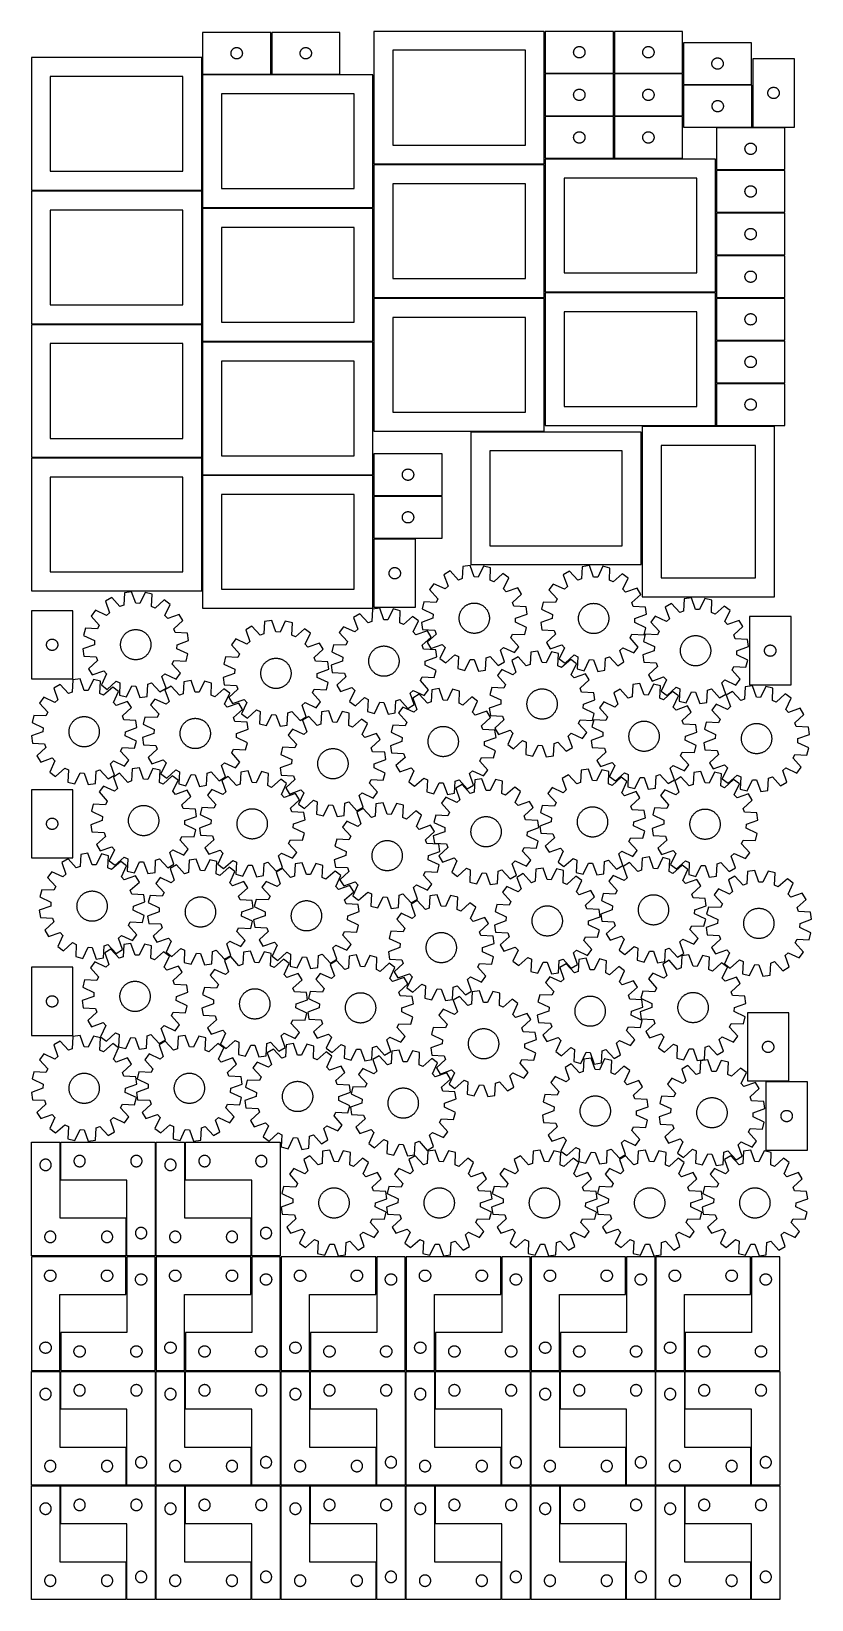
# Model space of a CAD drawing. Header units: millimetres. Extents: x 7 to 1243, y 7 to 2490.
import ezdxf

# ---------------------------------------------------------------- set-up
doc = ezdxf.new("R2010")
doc.units = ezdxf.units.MM
doc.layers.add('COMMON', color=5, linetype='CONTINUOUS', true_color=0x0000ff)
doc.layers.add('CUT', color=7, linetype='CONTINUOUS', true_color=0x000000)

msp = doc.modelspace()

# ---------------------------------------------------------------- linework, layer by layer
at = {"layer": 'COMMON'}
for p, q in [((52.270966, 731.083862), (52.270966, 671.083862)), ((250.291939, 731.083862), (250.291939, 671.083862)), ((157.270966, 611.083862), (157.270966, 551.083862)), ((355.291939, 611.083862), (355.291939, 551.083862)), ((157.270973, 489.562927), (157.270973, 549.562927)), ((355.291939, 489.562927), (355.291939, 549.562927)), ((553.312904, 489.562927), (553.312904, 549.562927)), ((751.33387, 489.562927), (751.33387, 549.562927)), ((949.354805, 489.562927), (949.354805, 549.562927)), ((1147.37574, 489.562927), (1147.37574, 549.562927)), ((52.270973, 369.562927), (52.270973, 429.562927)), ((250.291939, 369.562927), (250.291939, 429.562927)), ((448.312904, 369.562927), (448.312904, 429.562927)), ((646.33387, 369.562927), (646.33387, 429.562927)), ((844.354805, 369.562927), (844.354805, 429.562927)), ((1042.37574, 369.562927), (1042.37574, 429.562927)), ((52.270966, 368.041931), (52.270966, 308.041931)), ((250.291939, 368.041931), (250.291939, 308.041931)), ((448.312904, 368.041931), (448.312904, 308.041931)), ((646.33387, 368.041931), (646.33387, 308.041931)), ((844.354744, 368.041931), (844.354744, 308.041931)), ((1042.37574, 368.041931), (1042.37574, 308.041931)), ((157.270966, 248.041931), (157.270966, 188.041931)), ((355.291939, 248.041931), (355.291939, 188.041931)), ((553.312904, 248.041931), (553.312904, 188.041931)), ((751.33387, 248.041931), (751.33387, 188.041931)), ((949.354744, 248.041931), (949.354744, 188.041931)), ((1147.37574, 248.041931), (1147.37574, 188.041931)), ((52.270966, 186.520966), (52.270966, 126.520966)), ((250.291939, 186.520966), (250.291939, 126.520966)), ((448.312904, 186.520966), (448.312904, 126.520966)), ((646.33387, 186.520966), (646.33387, 126.520966)), ((844.354744, 186.520966), (844.354744, 126.520966)), ((1042.37574, 186.520966), (1042.37574, 126.520966)), ((157.270966, 66.520966), (157.270966, 6.520966)), ((355.291939, 66.520966), (355.291939, 6.520966)), ((553.312904, 66.520966), (553.312904, 6.520966)), ((751.33387, 66.520966), (751.33387, 6.520966)), ((949.354744, 66.520966), (949.354744, 6.520966)), ((1147.37574, 66.520966), (1147.37574, 6.520966))]:
    msp.add_line(p, q, dxfattribs=at)
at = {"layer": 'CUT'}
for p, q in [((386.041901, 2488.762695), (278.041901, 2488.762695)), ((278.041901, 2488.762695), (278.041901, 2422.762695)), ((386.041901, 2422.762695), (386.041901, 2488.762695)), ((495.562836, 2488.762695), (387.562836, 2488.762695)), ((387.562836, 2488.762695), (387.562836, 2422.762695)), ((495.562836, 2422.762695), (495.562836, 2488.762695)), ((819.587769, 2490.299561), (549.587769, 2490.299561)), ((549.587769, 2490.299561), (549.587769, 2280.299561)), ((819.587769, 2280.299561), (819.587769, 2490.299561)), ((929.141479, 2490.336426), (821.141479, 2490.336426)), ((821.141479, 2490.336426), (821.141479, 2424.336426)), ((929.141479, 2424.336426), (929.141479, 2490.336426)), ((1038.662415, 2490.336426), (930.662415, 2490.336426)), ((930.662415, 2490.336426), (930.662415, 2424.336426)), ((1038.662415, 2424.336426), (1038.662415, 2490.336426)), ((323.519529, 2458.655651), (323.726985, 2459.206846)), ((323.726985, 2459.206846), (323.970046, 2459.743294)), ((323.970046, 2459.743294), (324.247672, 2460.262695)), ((324.247672, 2460.262695), (324.558674, 2460.762827)), ((324.558674, 2460.762827), (324.901721, 2461.241548)), ((324.901721, 2461.241548), (325.275342, 2461.696808)), ((325.275342, 2461.696808), (325.67794, 2462.126656)), ((325.67794, 2462.126656), (326.107788, 2462.529254)), ((326.107788, 2462.529254), (326.563048, 2462.902875)), ((326.563048, 2462.902875), (327.041769, 2463.245922)), ((327.041769, 2463.245922), (327.541901, 2463.556924)), ((327.541901, 2463.556924), (328.061302, 2463.83455)), ((328.061302, 2463.83455), (328.59775, 2464.077611)), ((328.59775, 2464.077611), (329.148945, 2464.285066)), ((329.148945, 2464.285066), (329.712529, 2464.456028)), ((329.712529, 2464.456028), (330.286088, 2464.589763)), ((330.286088, 2464.589763), (330.867165, 2464.685699)), ((330.867165, 2464.685699), (331.453272, 2464.743426)), ((331.453272, 2464.743426), (332.041901, 2464.762695)), ((332.041901, 2464.762695), (332.630529, 2464.743426)), ((332.630529, 2464.743426), (333.216636, 2464.685699)), ((333.216636, 2464.685699), (333.797714, 2464.589763)), ((333.797714, 2464.589763), (334.371272, 2464.456028)), ((334.371272, 2464.456028), (334.934856, 2464.285066)), ((334.934856, 2464.285066), (335.486052, 2464.077611)), ((335.486052, 2464.077611), (336.022499, 2463.83455)), ((336.022499, 2463.83455), (336.541901, 2463.556924)), ((336.541901, 2463.556924), (337.042033, 2463.245922)), ((337.042033, 2463.245922), (337.520753, 2462.902875)), ((337.520753, 2462.902875), (337.976013, 2462.529254)), ((337.976013, 2462.529254), (338.405862, 2462.126656)), ((338.405862, 2462.126656), (338.808459, 2461.696808)), ((338.808459, 2461.696808), (339.182081, 2461.241548)), ((339.182081, 2461.241548), (339.525127, 2460.762827)), ((339.525127, 2460.762827), (339.836129, 2460.262695)), ((339.836129, 2460.262695), (340.113755, 2459.743294)), ((340.113755, 2459.743294), (340.356816, 2459.206846)), ((340.356816, 2459.206846), (340.564272, 2458.655651)), ((433.040465, 2458.655651), (433.24792, 2459.206846)), ((433.24792, 2459.206846), (433.490981, 2459.743294)), ((433.490981, 2459.743294), (433.768607, 2460.262695)), ((433.768607, 2460.262695), (434.079609, 2460.762827)), ((434.079609, 2460.762827), (434.422656, 2461.241548)), ((434.422656, 2461.241548), (434.796277, 2461.696808)), ((434.796277, 2461.696808), (435.198875, 2462.126656)), ((435.198875, 2462.126656), (435.628723, 2462.529254)), ((435.628723, 2462.529254), (436.083983, 2462.902875)), ((436.083983, 2462.902875), (436.562704, 2463.245922)), ((436.562704, 2463.245922), (437.062836, 2463.556924)), ((437.062836, 2463.556924), (437.582237, 2463.83455)), ((437.582237, 2463.83455), (438.118685, 2464.077611)), ((438.118685, 2464.077611), (438.669881, 2464.285066)), ((438.669881, 2464.285066), (439.233464, 2464.456028)), ((439.233464, 2464.456028), (439.807023, 2464.589763)), ((439.807023, 2464.589763), (440.3881, 2464.685699)), ((440.3881, 2464.685699), (440.974208, 2464.743426)), ((440.974208, 2464.743426), (441.562836, 2464.762695)), ((441.562836, 2464.762695), (442.151464, 2464.743426)), ((442.151464, 2464.743426), (442.737571, 2464.685699)), ((442.737571, 2464.685699), (443.318649, 2464.589763)), ((443.318649, 2464.589763), (443.892207, 2464.456028)), ((443.892207, 2464.456028), (444.455791, 2464.285066)), ((444.455791, 2464.285066), (445.006987, 2464.077611)), ((445.006987, 2464.077611), (445.543434, 2463.83455)), ((445.543434, 2463.83455), (446.062836, 2463.556924)), ((446.062836, 2463.556924), (446.562968, 2463.245922)), ((446.562968, 2463.245922), (447.041689, 2462.902875)), ((447.041689, 2462.902875), (447.496948, 2462.529254)), ((447.496948, 2462.529254), (447.926797, 2462.126656)), ((447.926797, 2462.126656), (448.329394, 2461.696808)), ((448.329394, 2461.696808), (448.703016, 2461.241548)), ((448.703016, 2461.241548), (449.046062, 2460.762827)), ((449.046062, 2460.762827), (449.357064, 2460.262695)), ((449.357064, 2460.262695), (449.63469, 2459.743294)), ((449.63469, 2459.743294), (449.877751, 2459.206846)), ((449.877751, 2459.206846), (450.085207, 2458.655651)), ((789.587769, 2460.299561), (579.587769, 2460.299561)), ((579.587769, 2460.299561), (579.587769, 2310.299561)), ((789.587769, 2310.299561), (789.587769, 2460.299561)), ((866.218476, 2458.511162), (866.314412, 2459.092239)), ((866.314412, 2459.092239), (866.448147, 2459.665797)), ((866.448147, 2459.665797), (866.619108, 2460.229381)), ((866.619108, 2460.229381), (866.826564, 2460.780577)), ((866.826564, 2460.780577), (867.069625, 2461.317024)), ((867.069625, 2461.317024), (867.347251, 2461.836426)), ((867.347251, 2461.836426), (867.658253, 2462.336558)), ((867.658253, 2462.336558), (868.001299, 2462.815279)), ((868.001299, 2462.815279), (868.374921, 2463.270538)), ((868.374921, 2463.270538), (868.777518, 2463.700387)), ((868.777518, 2463.700387), (869.207367, 2464.102984)), ((869.207367, 2464.102984), (869.662627, 2464.476606)), ((869.662627, 2464.476606), (870.141347, 2464.819652)), ((870.141347, 2464.819652), (870.641479, 2465.130654)), ((870.641479, 2465.130654), (871.160881, 2465.40828)), ((871.160881, 2465.40828), (871.697329, 2465.651342)), ((871.697329, 2465.651342), (872.248524, 2465.858797)), ((872.248524, 2465.858797), (872.812108, 2466.029758)), ((872.812108, 2466.029758), (873.385667, 2466.163493)), ((873.385667, 2466.163493), (873.966744, 2466.25943)), ((873.966744, 2466.25943), (874.552851, 2466.317156)), ((874.552851, 2466.317156), (875.141479, 2466.336426)), ((875.141479, 2466.336426), (875.730108, 2466.317156)), ((875.730108, 2466.317156), (876.316215, 2466.25943)), ((876.316215, 2466.25943), (876.897292, 2466.163493)), ((876.897292, 2466.163493), (877.470851, 2466.029758)), ((877.470851, 2466.029758), (878.034435, 2465.858797)), ((878.034435, 2465.858797), (878.58563, 2465.651342)), ((878.58563, 2465.651342), (879.122078, 2465.40828)), ((879.122078, 2465.40828), (879.641479, 2465.130654)), ((879.641479, 2465.130654), (880.141612, 2464.819652)), ((880.141612, 2464.819652), (880.620332, 2464.476606)), ((880.620332, 2464.476606), (881.075592, 2464.102984)), ((881.075592, 2464.102984), (881.505441, 2463.700387)), ((881.505441, 2463.700387), (881.908038, 2463.270538)), ((881.908038, 2463.270538), (882.28166, 2462.815279)), ((882.28166, 2462.815279), (882.624706, 2462.336558)), ((882.624706, 2462.336558), (882.935708, 2461.836426)), ((882.935708, 2461.836426), (883.213334, 2461.317024)), ((883.213334, 2461.317024), (883.456395, 2460.780577)), ((883.456395, 2460.780577), (883.663851, 2460.229381)), ((883.663851, 2460.229381), (883.834812, 2459.665797)), ((883.834812, 2459.665797), (883.968547, 2459.092239)), ((883.968547, 2459.092239), (884.064483, 2458.511162)), ((975.739411, 2458.511162), (975.835347, 2459.092239)), ((975.835347, 2459.092239), (975.969082, 2459.665797)), ((975.969082, 2459.665797), (976.140043, 2460.229381)), ((976.140043, 2460.229381), (976.347499, 2460.780577)), ((976.347499, 2460.780577), (976.59056, 2461.317024)), ((976.59056, 2461.317024), (976.868186, 2461.836426)), ((976.868186, 2461.836426), (977.179188, 2462.336558)), ((977.179188, 2462.336558), (977.522234, 2462.815279)), ((977.522234, 2462.815279), (977.895856, 2463.270538)), ((977.895856, 2463.270538), (978.298454, 2463.700387)), ((978.298454, 2463.700387), (978.728302, 2464.102984)), ((978.728302, 2464.102984), (979.183562, 2464.476606)), ((979.183562, 2464.476606), (979.662282, 2464.819652)), ((979.662282, 2464.819652), (980.162415, 2465.130654)), ((980.162415, 2465.130654), (980.681816, 2465.40828)), ((980.681816, 2465.40828), (981.218264, 2465.651342)), ((981.218264, 2465.651342), (981.769459, 2465.858797)), ((981.769459, 2465.858797), (982.333043, 2466.029758)), ((982.333043, 2466.029758), (982.906602, 2466.163493)), ((982.906602, 2466.163493), (983.487679, 2466.25943)), ((983.487679, 2466.25943), (984.073786, 2466.317156)), ((984.073786, 2466.317156), (984.662415, 2466.336426)), ((984.662415, 2466.336426), (985.251043, 2466.317156)), ((985.251043, 2466.317156), (985.83715, 2466.25943)), ((985.83715, 2466.25943), (986.418227, 2466.163493)), ((986.418227, 2466.163493), (986.991786, 2466.029758)), ((986.991786, 2466.029758), (987.55537, 2465.858797)), ((987.55537, 2465.858797), (988.106565, 2465.651342)), ((988.106565, 2465.651342), (988.643013, 2465.40828)), ((988.643013, 2465.40828), (989.162415, 2465.130654)), ((989.162415, 2465.130654), (989.662547, 2464.819652)), ((989.662547, 2464.819652), (990.141267, 2464.476606)), ((990.141267, 2464.476606), (990.596527, 2464.102984)), ((990.596527, 2464.102984), (991.026376, 2463.700387)), ((991.026376, 2463.700387), (991.428973, 2463.270538)), ((991.428973, 2463.270538), (991.802595, 2462.815279)), ((991.802595, 2462.815279), (992.145641, 2462.336558)), ((992.145641, 2462.336558), (992.456643, 2461.836426)), ((992.456643, 2461.836426), (992.734269, 2461.317024)), ((992.734269, 2461.317024), (992.97733, 2460.780577)), ((992.97733, 2460.780577), (993.184786, 2460.229381)), ((993.184786, 2460.229381), (993.355747, 2459.665797)), ((993.355747, 2459.665797), (993.489482, 2459.092239)), ((993.489482, 2459.092239), (993.585418, 2458.511162)), ((1148.205811, 2472.387451), (1040.205811, 2472.387451)), ((1040.205811, 2472.387451), (1040.205811, 2406.387451)), ((1148.205811, 2406.387451), (1148.205811, 2472.387451)), ((276.52095, 2448.81665), (6.52095, 2448.81665)), ((6.52095, 2448.81665), (6.52095, 2238.81665)), ((276.52095, 2238.81665), (276.52095, 2448.81665)), ((323.041901, 2455.762695), (323.06117, 2456.351323)), ((323.06117, 2455.174067), (323.041901, 2455.762695)), ((323.06117, 2456.351323), (323.118897, 2456.937431)), ((323.118897, 2454.58796), (323.06117, 2455.174067)), ((323.118897, 2456.937431), (323.214833, 2457.518508)), ((323.214833, 2454.006882), (323.118897, 2454.58796)), ((323.214833, 2457.518508), (323.348568, 2458.092067)), ((323.348568, 2453.433324), (323.214833, 2454.006882)), ((323.348568, 2458.092067), (323.519529, 2458.655651)), ((323.519529, 2452.86974), (323.348568, 2453.433324)), ((323.726985, 2452.318544), (323.519529, 2452.86974)), ((323.970046, 2451.782097), (323.726985, 2452.318544)), ((324.247672, 2451.262695), (323.970046, 2451.782097)), ((324.558674, 2450.762563), (324.247672, 2451.262695)), ((324.901721, 2450.283842), (324.558674, 2450.762563)), ((325.275342, 2449.828583), (324.901721, 2450.283842)), ((325.67794, 2449.398734), (325.275342, 2449.828583)), ((326.107788, 2448.996137), (325.67794, 2449.398734)), ((326.563048, 2448.622515), (326.107788, 2448.996137)), ((327.041769, 2448.279469), (326.563048, 2448.622515)), ((327.541901, 2447.968467), (327.041769, 2448.279469)), ((328.061302, 2447.690841), (327.541901, 2447.968467)), ((328.59775, 2447.44778), (328.061302, 2447.690841)), ((329.148945, 2447.240324), (328.59775, 2447.44778)), ((329.712529, 2447.069363), (329.148945, 2447.240324)), ((330.286088, 2446.935628), (329.712529, 2447.069363)), ((330.867165, 2446.839692), (330.286088, 2446.935628)), ((331.453272, 2446.781965), (330.867165, 2446.839692)), ((332.041901, 2446.762695), (331.453272, 2446.781965)), ((332.630529, 2446.781965), (332.041901, 2446.762695)), ((333.216636, 2446.839692), (332.630529, 2446.781965)), ((333.797714, 2446.935628), (333.216636, 2446.839692)), ((334.371272, 2447.069363), (333.797714, 2446.935628)), ((334.934856, 2447.240324), (334.371272, 2447.069363)), ((335.486052, 2447.44778), (334.934856, 2447.240324)), ((336.022499, 2447.690841), (335.486052, 2447.44778)), ((336.541901, 2447.968467), (336.022499, 2447.690841)), ((337.042033, 2448.279469), (336.541901, 2447.968467)), ((337.520753, 2448.622515), (337.042033, 2448.279469)), ((337.976013, 2448.996137), (337.520753, 2448.622515)), ((338.405862, 2449.398734), (337.976013, 2448.996137)), ((338.808459, 2449.828583), (338.405862, 2449.398734)), ((339.182081, 2450.283842), (338.808459, 2449.828583)), ((339.525127, 2450.762563), (339.182081, 2450.283842)), ((339.836129, 2451.262695), (339.525127, 2450.762563)), ((340.113755, 2451.782097), (339.836129, 2451.262695)), ((340.356816, 2452.318544), (340.113755, 2451.782097)), ((340.564272, 2452.86974), (340.356816, 2452.318544)), ((340.564272, 2458.655651), (340.735233, 2458.092067)), ((340.735233, 2453.433324), (340.564272, 2452.86974)), ((340.735233, 2458.092067), (340.868968, 2457.518508)), ((340.868968, 2454.006882), (340.735233, 2453.433324)), ((340.868968, 2457.518508), (340.964904, 2456.937431)), ((340.964904, 2454.58796), (340.868968, 2454.006882)), ((340.964904, 2456.937431), (341.022631, 2456.351323)), ((341.022631, 2455.174067), (340.964904, 2454.58796)), ((341.022631, 2456.351323), (341.041901, 2455.762695)), ((341.041901, 2455.762695), (341.022631, 2455.174067)), ((432.562836, 2455.762695), (432.582105, 2456.351323)), ((432.582105, 2455.174067), (432.562836, 2455.762695)), ((432.582105, 2456.351323), (432.639832, 2456.937431)), ((432.639832, 2454.58796), (432.582105, 2455.174067)), ((432.639832, 2456.937431), (432.735768, 2457.518508)), ((432.735768, 2454.006882), (432.639832, 2454.58796)), ((432.735768, 2457.518508), (432.869503, 2458.092067)), ((432.869503, 2453.433324), (432.735768, 2454.006882)), ((432.869503, 2458.092067), (433.040465, 2458.655651)), ((433.040465, 2452.86974), (432.869503, 2453.433324)), ((433.24792, 2452.318544), (433.040465, 2452.86974)), ((433.490981, 2451.782097), (433.24792, 2452.318544)), ((433.768607, 2451.262695), (433.490981, 2451.782097)), ((434.079609, 2450.762563), (433.768607, 2451.262695)), ((434.422656, 2450.283842), (434.079609, 2450.762563)), ((434.796277, 2449.828583), (434.422656, 2450.283842)), ((435.198875, 2449.398734), (434.796277, 2449.828583)), ((435.628723, 2448.996137), (435.198875, 2449.398734)), ((436.083983, 2448.622515), (435.628723, 2448.996137)), ((436.562704, 2448.279469), (436.083983, 2448.622515)), ((437.062836, 2447.968467), (436.562704, 2448.279469)), ((437.582237, 2447.690841), (437.062836, 2447.968467)), ((438.118685, 2447.44778), (437.582237, 2447.690841)), ((438.669881, 2447.240324), (438.118685, 2447.44778)), ((439.233464, 2447.069363), (438.669881, 2447.240324)), ((439.807023, 2446.935628), (439.233464, 2447.069363)), ((440.3881, 2446.839692), (439.807023, 2446.935628)), ((440.974208, 2446.781965), (440.3881, 2446.839692)), ((441.562836, 2446.762695), (440.974208, 2446.781965)), ((442.151464, 2446.781965), (441.562836, 2446.762695)), ((442.737571, 2446.839692), (442.151464, 2446.781965)), ((443.318649, 2446.935628), (442.737571, 2446.839692)), ((443.892207, 2447.069363), (443.318649, 2446.935628)), ((444.455791, 2447.240324), (443.892207, 2447.069363)), ((445.006987, 2447.44778), (444.455791, 2447.240324)), ((445.543434, 2447.690841), (445.006987, 2447.44778)), ((446.062836, 2447.968467), (445.543434, 2447.690841)), ((446.562968, 2448.279469), (446.062836, 2447.968467)), ((447.041689, 2448.622515), (446.562968, 2448.279469)), ((447.496948, 2448.996137), (447.041689, 2448.622515)), ((447.926797, 2449.398734), (447.496948, 2448.996137)), ((448.329394, 2449.828583), (447.926797, 2449.398734)), ((448.703016, 2450.283842), (448.329394, 2449.828583)), ((449.046062, 2450.762563), (448.703016, 2450.283842)), ((449.357064, 2451.262695), (449.046062, 2450.762563)), ((449.63469, 2451.782097), (449.357064, 2451.262695)), ((449.877751, 2452.318544), (449.63469, 2451.782097)), ((450.085207, 2452.86974), (449.877751, 2452.318544)), ((450.085207, 2458.655651), (450.256168, 2458.092067)), ((450.256168, 2453.433324), (450.085207, 2452.86974)), ((450.256168, 2458.092067), (450.389903, 2457.518508)), ((450.389903, 2454.006882), (450.256168, 2453.433324)), ((450.389903, 2457.518508), (450.485839, 2456.937431)), ((450.485839, 2454.58796), (450.389903, 2454.006882)), ((450.485839, 2456.937431), (450.543566, 2456.351323)), ((450.543566, 2455.174067), (450.485839, 2454.58796)), ((450.543566, 2456.351323), (450.562836, 2455.762695)), ((450.562836, 2455.762695), (450.543566, 2455.174067)), ((866.141479, 2457.336426), (866.160749, 2457.925054)), ((866.160749, 2456.747798), (866.141479, 2457.336426)), ((866.160749, 2457.925054), (866.218476, 2458.511162)), ((866.218476, 2456.16169), (866.160749, 2456.747798)), ((866.314412, 2455.580613), (866.218476, 2456.16169)), ((866.448147, 2455.007054), (866.314412, 2455.580613)), ((866.619108, 2454.443471), (866.448147, 2455.007054)), ((866.826564, 2453.892275), (866.619108, 2454.443471)), ((867.069625, 2453.355828), (866.826564, 2453.892275)), ((867.347251, 2452.836426), (867.069625, 2453.355828)), ((867.658253, 2452.336294), (867.347251, 2452.836426)), ((868.001299, 2451.857573), (867.658253, 2452.336294)), ((868.374921, 2451.402313), (868.001299, 2451.857573)), ((868.777518, 2450.972465), (868.374921, 2451.402313)), ((869.207367, 2450.569868), (868.777518, 2450.972465)), ((869.662627, 2450.196246), (869.207367, 2450.569868)), ((870.141347, 2449.853199), (869.662627, 2450.196246)), ((870.641479, 2449.542197), (870.141347, 2449.853199)), ((871.160881, 2449.264571), (870.641479, 2449.542197)), ((871.697329, 2449.02151), (871.160881, 2449.264571)), ((872.248524, 2448.814055), (871.697329, 2449.02151)), ((872.812108, 2448.643093), (872.248524, 2448.814055)), ((873.385667, 2448.509358), (872.812108, 2448.643093)), ((873.966744, 2448.413422), (873.385667, 2448.509358)), ((874.552851, 2448.355695), (873.966744, 2448.413422)), ((875.141479, 2448.336426), (874.552851, 2448.355695)), ((875.730108, 2448.355695), (875.141479, 2448.336426)), ((876.316215, 2448.413422), (875.730108, 2448.355695)), ((876.897292, 2448.509358), (876.316215, 2448.413422)), ((877.470851, 2448.643093), (876.897292, 2448.509358)), ((878.034435, 2448.814055), (877.470851, 2448.643093)), ((878.58563, 2449.02151), (878.034435, 2448.814055)), ((879.122078, 2449.264571), (878.58563, 2449.02151)), ((879.641479, 2449.542197), (879.122078, 2449.264571)), ((880.141612, 2449.853199), (879.641479, 2449.542197)), ((880.620332, 2450.196246), (880.141612, 2449.853199)), ((881.075592, 2450.569868), (880.620332, 2450.196246)), ((881.505441, 2450.972465), (881.075592, 2450.569868)), ((881.908038, 2451.402313), (881.505441, 2450.972465)), ((882.28166, 2451.857573), (881.908038, 2451.402313)), ((882.624706, 2452.336294), (882.28166, 2451.857573)), ((882.935708, 2452.836426), (882.624706, 2452.336294)), ((883.213334, 2453.355828), (882.935708, 2452.836426)), ((883.456395, 2453.892275), (883.213334, 2453.355828)), ((883.663851, 2454.443471), (883.456395, 2453.892275)), ((883.834812, 2455.007054), (883.663851, 2454.443471)), ((883.968547, 2455.580613), (883.834812, 2455.007054)), ((884.064483, 2456.16169), (883.968547, 2455.580613)), ((884.064483, 2458.511162), (884.12221, 2457.925054)), ((884.12221, 2456.747798), (884.064483, 2456.16169)), ((884.12221, 2457.925054), (884.141479, 2457.336426)), ((884.141479, 2457.336426), (884.12221, 2456.747798)), ((975.662415, 2457.336426), (975.681684, 2457.925054)), ((975.681684, 2456.747798), (975.662415, 2457.336426)), ((975.681684, 2457.925054), (975.739411, 2458.511162)), ((975.739411, 2456.16169), (975.681684, 2456.747798)), ((975.835347, 2455.580613), (975.739411, 2456.16169)), ((975.969082, 2455.007054), (975.835347, 2455.580613)), ((976.140043, 2454.443471), (975.969082, 2455.007054)), ((976.347499, 2453.892275), (976.140043, 2454.443471)), ((976.59056, 2453.355828), (976.347499, 2453.892275)), ((976.868186, 2452.836426), (976.59056, 2453.355828)), ((977.179188, 2452.336294), (976.868186, 2452.836426)), ((977.522234, 2451.857573), (977.179188, 2452.336294)), ((977.895856, 2451.402313), (977.522234, 2451.857573)), ((978.298454, 2450.972465), (977.895856, 2451.402313)), ((978.728302, 2450.569868), (978.298454, 2450.972465)), ((979.183562, 2450.196246), (978.728302, 2450.569868)), ((979.662282, 2449.853199), (979.183562, 2450.196246)), ((980.162415, 2449.542197), (979.662282, 2449.853199)), ((980.681816, 2449.264571), (980.162415, 2449.542197)), ((981.218264, 2449.02151), (980.681816, 2449.264571)), ((981.769459, 2448.814055), (981.218264, 2449.02151)), ((982.333043, 2448.643093), (981.769459, 2448.814055)), ((982.906602, 2448.509358), (982.333043, 2448.643093)), ((983.487679, 2448.413422), (982.906602, 2448.509358)), ((984.073786, 2448.355695), (983.487679, 2448.413422)), ((984.662415, 2448.336426), (984.073786, 2448.355695)), ((985.251043, 2448.355695), (984.662415, 2448.336426)), ((985.83715, 2448.413422), (985.251043, 2448.355695)), ((986.418227, 2448.509358), (985.83715, 2448.413422)), ((986.991786, 2448.643093), (986.418227, 2448.509358)), ((987.55537, 2448.814055), (986.991786, 2448.643093)), ((988.106565, 2449.02151), (987.55537, 2448.814055)), ((988.643013, 2449.264571), (988.106565, 2449.02151)), ((989.162415, 2449.542197), (988.643013, 2449.264571)), ((989.662547, 2449.853199), (989.162415, 2449.542197)), ((990.141267, 2450.196246), (989.662547, 2449.853199)), ((990.596527, 2450.569868), (990.141267, 2450.196246)), ((991.026376, 2450.972465), (990.596527, 2450.569868)), ((991.428973, 2451.402313), (991.026376, 2450.972465)), ((991.802595, 2451.857573), (991.428973, 2451.402313)), ((992.145641, 2452.336294), (991.802595, 2451.857573)), ((992.456643, 2452.836426), (992.145641, 2452.336294)), ((992.734269, 2453.355828), (992.456643, 2452.836426)), ((992.97733, 2453.892275), (992.734269, 2453.355828)), ((993.184786, 2454.443471), (992.97733, 2453.892275)), ((993.355747, 2455.007054), (993.184786, 2454.443471)), ((993.489482, 2455.580613), (993.355747, 2455.007054)), ((993.585418, 2456.16169), (993.489482, 2455.580613)), ((993.585418, 2458.511162), (993.643145, 2457.925054)), ((993.643145, 2456.747798), (993.585418, 2456.16169)), ((993.643145, 2457.925054), (993.662415, 2457.336426)), ((993.662415, 2457.336426), (993.643145, 2456.747798)), ((1085.205811, 2439.387451), (1085.22508, 2439.976079)), ((1085.22508, 2438.798823), (1085.205811, 2439.387451)), ((1085.22508, 2439.976079), (1085.282807, 2440.562187)), ((1085.282807, 2438.212715), (1085.22508, 2438.798823)), ((1085.282807, 2440.562187), (1085.378743, 2441.143264)), ((1085.378743, 2437.631638), (1085.282807, 2438.212715)), ((1085.378743, 2441.143264), (1085.512478, 2441.716823)), ((1085.512478, 2437.05808), (1085.378743, 2437.631638)), ((1085.512478, 2441.716823), (1085.683439, 2442.280406)), ((1085.683439, 2436.494496), (1085.512478, 2437.05808)), ((1085.683439, 2442.280406), (1085.890895, 2442.831602)), ((1085.890895, 2435.9433), (1085.683439, 2436.494496)), ((1085.890895, 2442.831602), (1086.133956, 2443.368049)), ((1086.133956, 2435.406853), (1085.890895, 2435.9433)), ((1086.133956, 2443.368049), (1086.411582, 2443.887451)), ((1086.411582, 2434.887451), (1086.133956, 2435.406853)), ((1086.411582, 2443.887451), (1086.722584, 2444.387583)), ((1086.722584, 2434.387319), (1086.411582, 2434.887451)), ((1086.722584, 2444.387583), (1087.06563, 2444.866304)), ((1087.06563, 2433.908598), (1086.722584, 2434.387319)), ((1087.06563, 2444.866304), (1087.439252, 2445.321564)), ((1087.439252, 2445.321564), (1087.84185, 2445.751412)), ((1087.84185, 2445.751412), (1088.271698, 2446.154009)), ((1088.271698, 2446.154009), (1088.726958, 2446.527631)), ((1088.726958, 2446.527631), (1089.205678, 2446.870678)), ((1089.205678, 2446.870678), (1089.705811, 2447.18168)), ((1089.705811, 2447.18168), (1090.225212, 2447.459306)), ((1090.225212, 2447.459306), (1090.76166, 2447.702367)), ((1090.76166, 2447.702367), (1091.312855, 2447.909822)), ((1091.312855, 2447.909822), (1091.876439, 2448.080784)), ((1091.876439, 2448.080784), (1092.449998, 2448.214519)), ((1092.449998, 2448.214519), (1093.031075, 2448.310455)), ((1093.031075, 2448.310455), (1093.617182, 2448.368181)), ((1093.617182, 2448.368181), (1094.205811, 2448.387451)), ((1094.205811, 2448.387451), (1094.794439, 2448.368181)), ((1094.794439, 2448.368181), (1095.380546, 2448.310455)), ((1095.380546, 2448.310455), (1095.961623, 2448.214519)), ((1095.961623, 2448.214519), (1096.535182, 2448.080784)), ((1096.535182, 2448.080784), (1097.098766, 2447.909822)), ((1097.098766, 2447.909822), (1097.649961, 2447.702367)), ((1097.649961, 2447.702367), (1098.186409, 2447.459306)), ((1098.186409, 2447.459306), (1098.705811, 2447.18168)), ((1098.705811, 2447.18168), (1099.205943, 2446.870678)), ((1099.205943, 2446.870678), (1099.684663, 2446.527631)), ((1099.684663, 2446.527631), (1100.139923, 2446.154009)), ((1100.139923, 2446.154009), (1100.569772, 2445.751412)), ((1100.569772, 2445.751412), (1100.972369, 2445.321564)), ((1100.972369, 2445.321564), (1101.345991, 2444.866304)), ((1101.345991, 2444.866304), (1101.689037, 2444.387583)), ((1101.689037, 2434.387319), (1101.345991, 2433.908598)), ((1101.689037, 2444.387583), (1102.000039, 2443.887451)), ((1102.000039, 2434.887451), (1101.689037, 2434.387319)), ((1102.000039, 2443.887451), (1102.277665, 2443.368049)), ((1102.277665, 2435.406853), (1102.000039, 2434.887451)), ((1102.277665, 2443.368049), (1102.520726, 2442.831602)), ((1102.520726, 2435.9433), (1102.277665, 2435.406853)), ((1102.520726, 2442.831602), (1102.728182, 2442.280406)), ((1102.728182, 2436.494496), (1102.520726, 2435.9433)), ((1102.728182, 2442.280406), (1102.899143, 2441.716823)), ((1102.899143, 2437.05808), (1102.728182, 2436.494496)), ((1102.899143, 2441.716823), (1103.032878, 2441.143264)), ((1103.032878, 2437.631638), (1102.899143, 2437.05808)), ((1103.032878, 2441.143264), (1103.128814, 2440.562187)), ((1103.128814, 2438.212715), (1103.032878, 2437.631638)), ((1103.128814, 2440.562187), (1103.186541, 2439.976079)), ((1103.186541, 2438.798823), (1103.128814, 2438.212715)), ((1103.186541, 2439.976079), (1103.205811, 2439.387451)), ((1103.205811, 2439.387451), (1103.186541, 2438.798823)), ((1216.047607, 2446.866699), (1150.047607, 2446.866699)), ((1150.047607, 2446.866699), (1150.047607, 2338.866699)), ((1216.047607, 2338.866699), (1216.047607, 2446.866699)), ((246.52095, 2418.81665), (36.52095, 2418.81665)), ((36.52095, 2418.81665), (36.52095, 2268.81665)), ((246.52095, 2268.81665), (246.52095, 2418.81665)), ((278.041901, 2422.762695), (386.041901, 2422.762695)), ((548.041901, 2421.241699), (278.041901, 2421.241699)), ((278.041901, 2421.241699), (278.041901, 2211.241699)), ((387.562836, 2422.762695), (495.562836, 2422.762695)), ((548.041901, 2211.241699), (548.041901, 2421.241699)), ((821.141479, 2424.336426), (929.141479, 2424.336426)), ((929.141479, 2422.81543), (821.141479, 2422.81543)), ((821.141479, 2422.81543), (821.141479, 2356.81543)), ((929.141479, 2356.81543), (929.141479, 2422.81543)), ((930.662415, 2424.336426), (1038.662415, 2424.336426)), ((1038.662415, 2422.81543), (930.662415, 2422.81543)), ((930.662415, 2422.81543), (930.662415, 2356.81543)), ((1038.662415, 2356.81543), (1038.662415, 2422.81543)), ((1087.439252, 2433.453339), (1087.06563, 2433.908598)), ((1087.84185, 2433.02349), (1087.439252, 2433.453339)), ((1088.271698, 2432.620893), (1087.84185, 2433.02349)), ((1088.726958, 2432.247271), (1088.271698, 2432.620893)), ((1089.205678, 2431.904225), (1088.726958, 2432.247271)), ((1089.705811, 2431.593223), (1089.205678, 2431.904225)), ((1090.225212, 2431.315596), (1089.705811, 2431.593223)), ((1090.76166, 2431.072535), (1090.225212, 2431.315596)), ((1091.312855, 2430.86508), (1090.76166, 2431.072535)), ((1091.876439, 2430.694119), (1091.312855, 2430.86508)), ((1092.449998, 2430.560384), (1091.876439, 2430.694119)), ((1093.031075, 2430.464447), (1092.449998, 2430.560384)), ((1093.617182, 2430.406721), (1093.031075, 2430.464447)), ((1094.205811, 2430.387451), (1093.617182, 2430.406721)), ((1094.794439, 2430.406721), (1094.205811, 2430.387451)), ((1095.380546, 2430.464447), (1094.794439, 2430.406721)), ((1095.961623, 2430.560384), (1095.380546, 2430.464447)), ((1096.535182, 2430.694119), (1095.961623, 2430.560384)), ((1097.098766, 2430.86508), (1096.535182, 2430.694119)), ((1097.649961, 2431.072535), (1097.098766, 2430.86508)), ((1098.186409, 2431.315596), (1097.649961, 2431.072535)), ((1098.705811, 2431.593223), (1098.186409, 2431.315596)), ((1099.205943, 2431.904225), (1098.705811, 2431.593223)), ((1099.684663, 2432.247271), (1099.205943, 2431.904225)), ((1100.139923, 2432.620893), (1099.684663, 2432.247271)), ((1100.569772, 2433.02349), (1100.139923, 2432.620893)), ((1100.972369, 2433.453339), (1100.569772, 2433.02349)), ((1101.345991, 2433.908598), (1100.972369, 2433.453339)), ((518.041901, 2391.241699), (308.041901, 2391.241699)), ((308.041901, 2391.241699), (308.041901, 2241.241699)), ((518.041901, 2241.241699), (518.041901, 2391.241699)), ((866.141479, 2389.81543), (866.160749, 2390.404058)), ((866.160749, 2389.226802), (866.141479, 2389.81543)), ((866.160749, 2390.404058), (866.218476, 2390.990165)), ((866.218476, 2388.640694), (866.160749, 2389.226802)), ((866.218476, 2390.990165), (866.314412, 2391.571243)), ((866.314412, 2388.059617), (866.218476, 2388.640694)), ((866.314412, 2391.571243), (866.448147, 2392.144801)), ((866.448147, 2387.486058), (866.314412, 2388.059617)), ((866.448147, 2392.144801), (866.619108, 2392.708385)), ((866.619108, 2386.922474), (866.448147, 2387.486058)), ((866.619108, 2392.708385), (866.826564, 2393.259581)), ((866.826564, 2386.371279), (866.619108, 2386.922474)), ((866.826564, 2393.259581), (867.069625, 2393.796028)), ((867.069625, 2385.834831), (866.826564, 2386.371279)), ((867.069625, 2393.796028), (867.347251, 2394.31543)), ((867.347251, 2385.31543), (867.069625, 2385.834831)), ((867.347251, 2394.31543), (867.658253, 2394.815562)), ((867.658253, 2384.815298), (867.347251, 2385.31543)), ((867.658253, 2394.815562), (868.001299, 2395.294283)), ((868.001299, 2384.336577), (867.658253, 2384.815298)), ((868.001299, 2395.294283), (868.374921, 2395.749542)), ((868.374921, 2395.749542), (868.777518, 2396.179391)), ((868.777518, 2396.179391), (869.207367, 2396.581988)), ((869.207367, 2396.581988), (869.662627, 2396.95561)), ((869.662627, 2396.95561), (870.141347, 2397.298656)), ((870.141347, 2397.298656), (870.641479, 2397.609658)), ((870.641479, 2397.609658), (871.160881, 2397.887284)), ((871.160881, 2397.887284), (871.697329, 2398.130345)), ((871.697329, 2398.130345), (872.248524, 2398.337801)), ((872.248524, 2398.337801), (872.812108, 2398.508762)), ((872.812108, 2398.508762), (873.385667, 2398.642497)), ((873.385667, 2398.642497), (873.966744, 2398.738433)), ((873.966744, 2398.738433), (874.552851, 2398.79616)), ((874.552851, 2398.79616), (875.141479, 2398.81543)), ((875.141479, 2398.81543), (875.730108, 2398.79616)), ((875.730108, 2398.79616), (876.316215, 2398.738433)), ((876.316215, 2398.738433), (876.897292, 2398.642497)), ((876.897292, 2398.642497), (877.470851, 2398.508762)), ((877.470851, 2398.508762), (878.034435, 2398.337801)), ((878.034435, 2398.337801), (878.58563, 2398.130345)), ((878.58563, 2398.130345), (879.122078, 2397.887284)), ((879.122078, 2397.887284), (879.641479, 2397.609658)), ((879.641479, 2397.609658), (880.141612, 2397.298656)), ((880.141612, 2397.298656), (880.620332, 2396.95561)), ((880.620332, 2396.95561), (881.075592, 2396.581988)), ((881.075592, 2396.581988), (881.505441, 2396.179391)), ((881.505441, 2396.179391), (881.908038, 2395.749542)), ((881.908038, 2395.749542), (882.28166, 2395.294283)), ((882.28166, 2395.294283), (882.624706, 2394.815562)), ((882.624706, 2384.815298), (882.28166, 2384.336577)), ((882.624706, 2394.815562), (882.935708, 2394.31543)), ((882.935708, 2385.31543), (882.624706, 2384.815298)), ((882.935708, 2394.31543), (883.213334, 2393.796028)), ((883.213334, 2385.834831), (882.935708, 2385.31543)), ((883.213334, 2393.796028), (883.456395, 2393.259581)), ((883.456395, 2386.371279), (883.213334, 2385.834831)), ((883.456395, 2393.259581), (883.663851, 2392.708385)), ((883.663851, 2386.922474), (883.456395, 2386.371279)), ((883.663851, 2392.708385), (883.834812, 2392.144801)), ((883.834812, 2387.486058), (883.663851, 2386.922474)), ((883.834812, 2392.144801), (883.968547, 2391.571243)), ((883.968547, 2388.059617), (883.834812, 2387.486058)), ((883.968547, 2391.571243), (884.064483, 2390.990165)), ((884.064483, 2388.640694), (883.968547, 2388.059617)), ((884.064483, 2390.990165), (884.12221, 2390.404058)), ((884.12221, 2389.226802), (884.064483, 2388.640694)), ((884.12221, 2390.404058), (884.141479, 2389.81543)), ((884.141479, 2389.81543), (884.12221, 2389.226802)), ((975.662415, 2389.81543), (975.681684, 2390.404058)), ((975.681684, 2389.226802), (975.662415, 2389.81543)), ((975.681684, 2390.404058), (975.739411, 2390.990165)), ((975.739411, 2388.640694), (975.681684, 2389.226802)), ((975.739411, 2390.990165), (975.835347, 2391.571243)), ((975.835347, 2388.059617), (975.739411, 2388.640694)), ((975.835347, 2391.571243), (975.969082, 2392.144801)), ((975.969082, 2387.486058), (975.835347, 2388.059617)), ((975.969082, 2392.144801), (976.140043, 2392.708385)), ((976.140043, 2386.922474), (975.969082, 2387.486058)), ((976.140043, 2392.708385), (976.347499, 2393.259581)), ((976.347499, 2386.371279), (976.140043, 2386.922474)), ((976.347499, 2393.259581), (976.59056, 2393.796028)), ((976.59056, 2385.834831), (976.347499, 2386.371279)), ((976.59056, 2393.796028), (976.868186, 2394.31543)), ((976.868186, 2385.31543), (976.59056, 2385.834831)), ((976.868186, 2394.31543), (977.179188, 2394.815562)), ((977.179188, 2384.815298), (976.868186, 2385.31543)), ((977.179188, 2394.815562), (977.522234, 2395.294283)), ((977.522234, 2384.336577), (977.179188, 2384.815298)), ((977.522234, 2395.294283), (977.895856, 2395.749542)), ((977.895856, 2395.749542), (978.298454, 2396.179391)), ((978.298454, 2396.179391), (978.728302, 2396.581988)), ((978.728302, 2396.581988), (979.183562, 2396.95561)), ((979.183562, 2396.95561), (979.662282, 2397.298656)), ((979.662282, 2397.298656), (980.162415, 2397.609658)), ((980.162415, 2397.609658), (980.681816, 2397.887284)), ((980.681816, 2397.887284), (981.218264, 2398.130345)), ((981.218264, 2398.130345), (981.769459, 2398.337801)), ((981.769459, 2398.337801), (982.333043, 2398.508762)), ((982.333043, 2398.508762), (982.906602, 2398.642497)), ((982.906602, 2398.642497), (983.487679, 2398.738433)), ((983.487679, 2398.738433), (984.073786, 2398.79616)), ((984.073786, 2398.79616), (984.662415, 2398.81543)), ((984.662415, 2398.81543), (985.251043, 2398.79616)), ((985.251043, 2398.79616), (985.83715, 2398.738433)), ((985.83715, 2398.738433), (986.418227, 2398.642497)), ((986.418227, 2398.642497), (986.991786, 2398.508762)), ((986.991786, 2398.508762), (987.55537, 2398.337801)), ((987.55537, 2398.337801), (988.106565, 2398.130345)), ((988.106565, 2398.130345), (988.643013, 2397.887284)), ((988.643013, 2397.887284), (989.162415, 2397.609658)), ((989.162415, 2397.609658), (989.662547, 2397.298656)), ((989.662547, 2397.298656), (990.141267, 2396.95561)), ((990.141267, 2396.95561), (990.596527, 2396.581988)), ((990.596527, 2396.581988), (991.026376, 2396.179391)), ((991.026376, 2396.179391), (991.428973, 2395.749542)), ((991.428973, 2395.749542), (991.802595, 2395.294283)), ((991.802595, 2395.294283), (992.145641, 2394.815562)), ((992.145641, 2384.815298), (991.802595, 2384.336577)), ((992.145641, 2394.815562), (992.456643, 2394.31543)), ((992.456643, 2385.31543), (992.145641, 2384.815298)), ((992.456643, 2394.31543), (992.734269, 2393.796028)), ((992.734269, 2385.834831), (992.456643, 2385.31543)), ((992.734269, 2393.796028), (992.97733, 2393.259581)), ((992.97733, 2386.371279), (992.734269, 2385.834831)), ((992.97733, 2393.259581), (993.184786, 2392.708385)), ((993.184786, 2386.922474), (992.97733, 2386.371279)), ((993.184786, 2392.708385), (993.355747, 2392.144801)), ((993.355747, 2387.486058), (993.184786, 2386.922474)), ((993.355747, 2392.144801), (993.489482, 2391.571243)), ((993.489482, 2388.059617), (993.355747, 2387.486058)), ((993.489482, 2391.571243), (993.585418, 2390.990165)), ((993.585418, 2388.640694), (993.489482, 2388.059617)), ((993.585418, 2390.990165), (993.643145, 2390.404058)), ((993.643145, 2389.226802), (993.585418, 2388.640694)), ((993.643145, 2390.404058), (993.662415, 2389.81543)), ((993.662415, 2389.81543), (993.643145, 2389.226802)), ((1040.205811, 2406.387451), (1148.205811, 2406.387451)), ((1148.526611, 2404.866699), (1040.526611, 2404.866699)), ((1040.526611, 2404.866699), (1040.526611, 2338.866699)), ((1148.526611, 2338.866699), (1148.526611, 2404.866699)), ((1174.047607, 2392.866699), (1174.066877, 2393.455327)), ((1174.066877, 2392.278071), (1174.047607, 2392.866699)), ((1174.066877, 2393.455327), (1174.124604, 2394.041435)), ((1174.124604, 2391.691963), (1174.066877, 2392.278071)), ((1174.124604, 2394.041435), (1174.22054, 2394.622512)), ((1174.22054, 2391.110886), (1174.124604, 2391.691963)), ((1174.22054, 2394.622512), (1174.354275, 2395.196071)), ((1174.354275, 2390.537328), (1174.22054, 2391.110886)), ((1174.354275, 2395.196071), (1174.525236, 2395.759654)), ((1174.525236, 2389.973744), (1174.354275, 2390.537328)), ((1174.525236, 2395.759654), (1174.732692, 2396.31085)), ((1174.732692, 2389.422548), (1174.525236, 2389.973744)), ((1174.732692, 2396.31085), (1174.975753, 2396.847297)), ((1174.975753, 2388.886101), (1174.732692, 2389.422548)), ((1174.975753, 2396.847297), (1175.253379, 2397.366699)), ((1175.253379, 2388.366699), (1174.975753, 2388.886101)), ((1175.253379, 2397.366699), (1175.564381, 2397.866831)), ((1175.564381, 2387.866567), (1175.253379, 2388.366699)), ((1175.564381, 2397.866831), (1175.907427, 2398.345552)), ((1175.907427, 2387.387846), (1175.564381, 2387.866567)), ((1175.907427, 2398.345552), (1176.281049, 2398.800812)), ((1176.281049, 2386.932587), (1175.907427, 2387.387846)), ((1176.281049, 2398.800812), (1176.683646, 2399.23066)), ((1176.683646, 2386.502738), (1176.281049, 2386.932587)), ((1176.683646, 2399.23066), (1177.113495, 2399.633257)), ((1177.113495, 2386.100141), (1176.683646, 2386.502738)), ((1177.113495, 2399.633257), (1177.568755, 2400.006879)), ((1177.568755, 2385.726519), (1177.113495, 2386.100141)), ((1177.568755, 2400.006879), (1178.047475, 2400.349926)), ((1178.047475, 2385.383473), (1177.568755, 2385.726519)), ((1178.047475, 2400.349926), (1178.547607, 2400.660928)), ((1178.547607, 2385.072471), (1178.047475, 2385.383473)), ((1178.547607, 2400.660928), (1179.067009, 2400.938554)), ((1179.067009, 2384.794845), (1178.547607, 2385.072471)), ((1179.067009, 2400.938554), (1179.603457, 2401.181615)), ((1179.603457, 2384.551783), (1179.067009, 2384.794845)), ((1179.603457, 2401.181615), (1180.154652, 2401.38907)), ((1180.154652, 2384.344328), (1179.603457, 2384.551783)), ((1180.154652, 2401.38907), (1180.718236, 2401.560032)), ((1180.718236, 2401.560032), (1181.291795, 2401.693767)), ((1181.291795, 2401.693767), (1181.872872, 2401.789703)), ((1181.872872, 2401.789703), (1182.458979, 2401.84743)), ((1182.458979, 2401.84743), (1183.047607, 2401.866699)), ((1183.047607, 2401.866699), (1183.636236, 2401.84743)), ((1183.636236, 2401.84743), (1184.222343, 2401.789703)), ((1184.222343, 2401.789703), (1184.80342, 2401.693767)), ((1184.80342, 2401.693767), (1185.376979, 2401.560032)), ((1185.376979, 2401.560032), (1185.940563, 2401.38907)), ((1185.940563, 2401.38907), (1186.491758, 2401.181615)), ((1186.491758, 2384.551783), (1185.940563, 2384.344328)), ((1186.491758, 2401.181615), (1187.028206, 2400.938554)), ((1187.028206, 2384.794845), (1186.491758, 2384.551783)), ((1187.028206, 2400.938554), (1187.547607, 2400.660928)), ((1187.547607, 2385.072471), (1187.028206, 2384.794845)), ((1187.547607, 2400.660928), (1188.04774, 2400.349926)), ((1188.04774, 2385.383473), (1187.547607, 2385.072471)), ((1188.04774, 2400.349926), (1188.52646, 2400.006879)), ((1188.52646, 2385.726519), (1188.04774, 2385.383473)), ((1188.52646, 2400.006879), (1188.98172, 2399.633257)), ((1188.98172, 2386.100141), (1188.52646, 2385.726519)), ((1188.98172, 2399.633257), (1189.411568, 2399.23066)), ((1189.411568, 2386.502738), (1188.98172, 2386.100141)), ((1189.411568, 2399.23066), (1189.814166, 2398.800812)), ((1189.814166, 2386.932587), (1189.411568, 2386.502738)), ((1189.814166, 2398.800812), (1190.187787, 2398.345552)), ((1190.187787, 2387.387846), (1189.814166, 2386.932587)), ((1190.187787, 2398.345552), (1190.530834, 2397.866831)), ((1190.530834, 2387.866567), (1190.187787, 2387.387846)), ((1190.530834, 2397.866831), (1190.841836, 2397.366699)), ((1190.841836, 2388.366699), (1190.530834, 2387.866567)), ((1190.841836, 2397.366699), (1191.119462, 2396.847297)), ((1191.119462, 2388.886101), (1190.841836, 2388.366699)), ((1191.119462, 2396.847297), (1191.362523, 2396.31085)), ((1191.362523, 2389.422548), (1191.119462, 2388.886101)), ((1191.362523, 2396.31085), (1191.569979, 2395.759654)), ((1191.569979, 2389.973744), (1191.362523, 2389.422548)), ((1191.569979, 2395.759654), (1191.74094, 2395.196071)), ((1191.74094, 2390.537328), (1191.569979, 2389.973744)), ((1191.74094, 2395.196071), (1191.874675, 2394.622512)), ((1191.874675, 2391.110886), (1191.74094, 2390.537328)), ((1191.874675, 2394.622512), (1191.970611, 2394.041435)), ((1191.970611, 2391.691963), (1191.874675, 2391.110886)), ((1191.970611, 2394.041435), (1192.028338, 2393.455327)), ((1192.028338, 2392.278071), (1191.970611, 2391.691963)), ((1192.028338, 2393.455327), (1192.047607, 2392.866699)), ((1192.047607, 2392.866699), (1192.028338, 2392.278071)), ((868.374921, 2383.881317), (868.001299, 2384.336577)), ((868.777518, 2383.451469), (868.374921, 2383.881317)), ((869.207367, 2383.048871), (868.777518, 2383.451469)), ((869.662627, 2382.67525), (869.207367, 2383.048871)), ((870.141347, 2382.332203), (869.662627, 2382.67525)), ((870.641479, 2382.021201), (870.141347, 2382.332203)), ((871.160881, 2381.743575), (870.641479, 2382.021201)), ((871.697329, 2381.500514), (871.160881, 2381.743575)), ((872.248524, 2381.293059), (871.697329, 2381.500514)), ((872.812108, 2381.122097), (872.248524, 2381.293059)), ((873.385667, 2380.988362), (872.812108, 2381.122097)), ((873.966744, 2380.892426), (873.385667, 2380.988362)), ((874.552851, 2380.834699), (873.966744, 2380.892426)), ((875.141479, 2380.81543), (874.552851, 2380.834699)), ((875.730108, 2380.834699), (875.141479, 2380.81543)), ((876.316215, 2380.892426), (875.730108, 2380.834699)), ((876.897292, 2380.988362), (876.316215, 2380.892426)), ((877.470851, 2381.122097), (876.897292, 2380.988362)), ((878.034435, 2381.293059), (877.470851, 2381.122097)), ((878.58563, 2381.500514), (878.034435, 2381.293059)), ((879.122078, 2381.743575), (878.58563, 2381.500514)), ((879.641479, 2382.021201), (879.122078, 2381.743575)), ((880.141612, 2382.332203), (879.641479, 2382.021201)), ((880.620332, 2382.67525), (880.141612, 2382.332203)), ((881.075592, 2383.048871), (880.620332, 2382.67525)), ((881.505441, 2383.451469), (881.075592, 2383.048871)), ((881.908038, 2383.881317), (881.505441, 2383.451469)), ((882.28166, 2384.336577), (881.908038, 2383.881317)), ((977.895856, 2383.881317), (977.522234, 2384.336577)), ((978.298454, 2383.451469), (977.895856, 2383.881317)), ((978.728302, 2383.048871), (978.298454, 2383.451469)), ((979.183562, 2382.67525), (978.728302, 2383.048871)), ((979.662282, 2382.332203), (979.183562, 2382.67525)), ((980.162415, 2382.021201), (979.662282, 2382.332203)), ((980.681816, 2381.743575), (980.162415, 2382.021201)), ((981.218264, 2381.500514), (980.681816, 2381.743575)), ((981.769459, 2381.293059), (981.218264, 2381.500514)), ((982.333043, 2381.122097), (981.769459, 2381.293059)), ((982.906602, 2380.988362), (982.333043, 2381.122097)), ((983.487679, 2380.892426), (982.906602, 2380.988362)), ((984.073786, 2380.834699), (983.487679, 2380.892426)), ((984.662415, 2380.81543), (984.073786, 2380.834699)), ((985.251043, 2380.834699), (984.662415, 2380.81543)), ((985.83715, 2380.892426), (985.251043, 2380.834699)), ((986.418227, 2380.988362), (985.83715, 2380.892426)), ((986.991786, 2381.122097), (986.418227, 2380.988362)), ((987.55537, 2381.293059), (986.991786, 2381.122097)), ((988.106565, 2381.500514), (987.55537, 2381.293059)), ((988.643013, 2381.743575), (988.106565, 2381.500514)), ((989.162415, 2382.021201), (988.643013, 2381.743575)), ((989.662547, 2382.332203), (989.162415, 2382.021201)), ((990.141267, 2382.67525), (989.662547, 2382.332203)), ((990.596527, 2383.048871), (990.141267, 2382.67525)), ((991.026376, 2383.451469), (990.596527, 2383.048871)), ((991.428973, 2383.881317), (991.026376, 2383.451469)), ((991.802595, 2384.336577), (991.428973, 2383.881317)), ((1085.526611, 2371.866699), (1085.545881, 2372.455327)), ((1085.545881, 2371.278071), (1085.526611, 2371.866699)), ((1085.545881, 2372.455327), (1085.603608, 2373.041435)), ((1085.603608, 2370.691963), (1085.545881, 2371.278071)), ((1085.603608, 2373.041435), (1085.699544, 2373.622512)), ((1085.699544, 2370.110886), (1085.603608, 2370.691963)), ((1085.699544, 2373.622512), (1085.833279, 2374.196071)), ((1085.833279, 2369.537328), (1085.699544, 2370.110886)), ((1085.833279, 2374.196071), (1086.00424, 2374.759654)), ((1086.00424, 2368.973744), (1085.833279, 2369.537328)), ((1086.00424, 2374.759654), (1086.211696, 2375.31085)), ((1086.211696, 2368.422548), (1086.00424, 2368.973744)), ((1086.211696, 2375.31085), (1086.454757, 2375.847297)), ((1086.454757, 2367.886101), (1086.211696, 2368.422548)), ((1086.454757, 2375.847297), (1086.732383, 2376.366699)), ((1086.732383, 2367.366699), (1086.454757, 2367.886101)), ((1086.732383, 2376.366699), (1087.043385, 2376.866831)), ((1087.043385, 2366.866567), (1086.732383, 2367.366699)), ((1087.043385, 2376.866831), (1087.386431, 2377.345552)), ((1087.386431, 2366.387846), (1087.043385, 2366.866567)), ((1087.386431, 2377.345552), (1087.760053, 2377.800812)), ((1087.760053, 2365.932587), (1087.386431, 2366.387846)), ((1087.760053, 2377.800812), (1088.16265, 2378.23066)), ((1088.16265, 2365.502738), (1087.760053, 2365.932587)), ((1088.16265, 2378.23066), (1088.592499, 2378.633257)), ((1088.592499, 2365.100141), (1088.16265, 2365.502738)), ((1088.592499, 2378.633257), (1089.047758, 2379.006879)), ((1089.047758, 2364.726519), (1088.592499, 2365.100141)), ((1089.047758, 2379.006879), (1089.526479, 2379.349926)), ((1089.526479, 2364.383473), (1089.047758, 2364.726519)), ((1089.526479, 2379.349926), (1090.026611, 2379.660928)), ((1090.026611, 2364.072471), (1089.526479, 2364.383473)), ((1090.026611, 2379.660928), (1090.546013, 2379.938554)), ((1090.546013, 2363.794845), (1090.026611, 2364.072471)), ((1090.546013, 2379.938554), (1091.08246, 2380.181615)), ((1091.08246, 2363.551783), (1090.546013, 2363.794845)), ((1091.08246, 2380.181615), (1091.633656, 2380.38907)), ((1091.633656, 2363.344328), (1091.08246, 2363.551783)), ((1091.633656, 2380.38907), (1092.19724, 2380.560032)), ((1092.19724, 2363.173367), (1091.633656, 2363.344328)), ((1092.19724, 2380.560032), (1092.770798, 2380.693767)), ((1092.770798, 2363.039632), (1092.19724, 2363.173367)), ((1092.770798, 2380.693767), (1093.351876, 2380.789703)), ((1093.351876, 2362.943695), (1092.770798, 2363.039632)), ((1093.351876, 2380.789703), (1093.937983, 2380.84743)), ((1093.937983, 2362.885969), (1093.351876, 2362.943695)), ((1093.937983, 2380.84743), (1094.526611, 2380.866699)), ((1094.526611, 2362.866699), (1093.937983, 2362.885969)), ((1094.526611, 2380.866699), (1095.115239, 2380.84743)), ((1095.115239, 2362.885969), (1094.526611, 2362.866699)), ((1095.115239, 2380.84743), (1095.701347, 2380.789703)), ((1095.701347, 2362.943695), (1095.115239, 2362.885969)), ((1095.701347, 2380.789703), (1096.282424, 2380.693767)), ((1096.282424, 2363.039632), (1095.701347, 2362.943695)), ((1096.282424, 2380.693767), (1096.855983, 2380.560032)), ((1096.855983, 2363.173367), (1096.282424, 2363.039632)), ((1096.855983, 2380.560032), (1097.419567, 2380.38907)), ((1097.419567, 2363.344328), (1096.855983, 2363.173367)), ((1097.419567, 2380.38907), (1097.970762, 2380.181615)), ((1097.970762, 2363.551783), (1097.419567, 2363.344328)), ((1097.970762, 2380.181615), (1098.50721, 2379.938554)), ((1098.50721, 2363.794845), (1097.970762, 2363.551783)), ((1098.50721, 2379.938554), (1099.026611, 2379.660928)), ((1099.026611, 2364.072471), (1098.50721, 2363.794845)), ((1099.026611, 2379.660928), (1099.526743, 2379.349926)), ((1099.526743, 2364.383473), (1099.026611, 2364.072471)), ((1099.526743, 2379.349926), (1100.005464, 2379.006879)), ((1100.005464, 2364.726519), (1099.526743, 2364.383473)), ((1100.005464, 2379.006879), (1100.460724, 2378.633257)), ((1100.460724, 2365.100141), (1100.005464, 2364.726519)), ((1100.460724, 2378.633257), (1100.890572, 2378.23066)), ((1100.890572, 2365.502738), (1100.460724, 2365.100141)), ((1100.890572, 2378.23066), (1101.29317, 2377.800812)), ((1101.29317, 2365.932587), (1100.890572, 2365.502738)), ((1101.29317, 2377.800812), (1101.666791, 2377.345552)), ((1101.666791, 2366.387846), (1101.29317, 2365.932587)), ((1101.666791, 2377.345552), (1102.009838, 2376.866831)), ((1102.009838, 2366.866567), (1101.666791, 2366.387846)), ((1102.009838, 2376.866831), (1102.32084, 2376.366699)), ((1102.32084, 2367.366699), (1102.009838, 2366.866567)), ((1102.32084, 2376.366699), (1102.598466, 2375.847297)), ((1102.598466, 2367.886101), (1102.32084, 2367.366699)), ((1102.598466, 2375.847297), (1102.841527, 2375.31085)), ((1102.841527, 2368.422548), (1102.598466, 2367.886101)), ((1102.841527, 2375.31085), (1103.048982, 2374.759654)), ((1103.048982, 2368.973744), (1102.841527, 2368.422548)), ((1103.048982, 2374.759654), (1103.219944, 2374.196071)), ((1103.219944, 2369.537328), (1103.048982, 2368.973744)), ((1103.219944, 2374.196071), (1103.353679, 2373.622512)), ((1103.353679, 2370.110886), (1103.219944, 2369.537328)), ((1103.353679, 2373.622512), (1103.449615, 2373.041435)), ((1103.449615, 2370.691963), (1103.353679, 2370.110886)), ((1103.449615, 2373.041435), (1103.507342, 2372.455327)), ((1103.507342, 2371.278071), (1103.449615, 2370.691963)), ((1103.507342, 2372.455327), (1103.526611, 2371.866699)), ((1103.526611, 2371.866699), (1103.507342, 2371.278071)), ((1180.718236, 2384.173367), (1180.154652, 2384.344328)), ((1181.291795, 2384.039632), (1180.718236, 2384.173367)), ((1181.872872, 2383.943695), (1181.291795, 2384.039632)), ((1182.458979, 2383.885969), (1181.872872, 2383.943695)), ((1183.047607, 2383.866699), (1182.458979, 2383.885969)), ((1183.636236, 2383.885969), (1183.047607, 2383.866699)), ((1184.222343, 2383.943695), (1183.636236, 2383.885969)), ((1184.80342, 2384.039632), (1184.222343, 2383.943695)), ((1185.376979, 2384.173367), (1184.80342, 2384.039632)), ((1185.940563, 2384.344328), (1185.376979, 2384.173367)), ((821.141479, 2356.81543), (929.141479, 2356.81543)), ((929.141479, 2355.294678), (821.141479, 2355.294678)), ((821.141479, 2355.294678), (821.141479, 2289.294678)), ((929.141479, 2289.294678), (929.141479, 2355.294678)), ((930.662415, 2356.81543), (1038.662415, 2356.81543)), ((1038.662476, 2355.294678), (930.662476, 2355.294678)), ((930.662476, 2355.294678), (930.662476, 2289.294678)), ((1038.662476, 2289.294678), (1038.662476, 2355.294678)), ((1040.526611, 2338.866699), (1148.526611, 2338.866699)), ((1200.71582, 2337.345703), (1092.71582, 2337.345703)), ((1092.71582, 2337.345703), (1092.71582, 2271.345703)), ((1150.047607, 2338.866699), (1216.047607, 2338.866699)), ((1200.71582, 2271.345703), (1200.71582, 2337.345703)), ((579.587769, 2310.299561), (789.587769, 2310.299561)), ((866.141479, 2322.294678), (866.160749, 2322.883306)), ((866.160749, 2321.70605), (866.141479, 2322.294678)), ((866.160749, 2322.883306), (866.218476, 2323.469413)), ((866.218476, 2321.119942), (866.160749, 2321.70605)), ((866.218476, 2323.469413), (866.314412, 2324.050491)), ((866.314412, 2320.538865), (866.218476, 2321.119942)), ((866.314412, 2324.050491), (866.448147, 2324.624049)), ((866.448147, 2319.965306), (866.314412, 2320.538865)), ((866.448147, 2324.624049), (866.619108, 2325.187633)), ((866.619108, 2319.401723), (866.448147, 2319.965306)), ((866.619108, 2325.187633), (866.826564, 2325.738829)), ((866.826564, 2318.850527), (866.619108, 2319.401723)), ((866.826564, 2325.738829), (867.069625, 2326.275276)), ((867.069625, 2318.31408), (866.826564, 2318.850527)), ((867.069625, 2326.275276), (867.347251, 2326.794678)), ((867.347251, 2317.794678), (867.069625, 2318.31408)), ((867.347251, 2326.794678), (867.658253, 2327.29481)), ((867.658253, 2317.294546), (867.347251, 2317.794678)), ((867.658253, 2327.29481), (868.001299, 2327.773531)), ((868.001299, 2316.815825), (867.658253, 2317.294546)), ((868.001299, 2327.773531), (868.374921, 2328.22879)), ((868.374921, 2316.360565), (868.001299, 2316.815825)), ((868.374921, 2328.22879), (868.777518, 2328.658639)), ((868.777518, 2315.930717), (868.374921, 2316.360565)), ((868.777518, 2328.658639), (869.207367, 2329.061236)), ((869.207367, 2315.528119), (868.777518, 2315.930717)), ((869.207367, 2329.061236), (869.662627, 2329.434858)), ((869.662627, 2315.154498), (869.207367, 2315.528119)), ((869.662627, 2329.434858), (870.141347, 2329.777904)), ((870.141347, 2314.811451), (869.662627, 2315.154498)), ((870.141347, 2329.777904), (870.641479, 2330.088906)), ((870.641479, 2314.500449), (870.141347, 2314.811451)), ((870.641479, 2330.088906), (871.160881, 2330.366532)), ((871.160881, 2314.222823), (870.641479, 2314.500449)), ((871.160881, 2330.366532), (871.697329, 2330.609594)), ((871.697329, 2313.979762), (871.160881, 2314.222823)), ((871.697329, 2330.609594), (872.248524, 2330.817049)), ((872.248524, 2313.772307), (871.697329, 2313.979762)), ((872.248524, 2330.817049), (872.812108, 2330.98801)), ((872.812108, 2313.601345), (872.248524, 2313.772307)), ((872.812108, 2330.98801), (873.385667, 2331.121745)), ((873.385667, 2313.46761), (872.812108, 2313.601345)), ((873.385667, 2331.121745), (873.966744, 2331.217681)), ((873.966744, 2313.371674), (873.385667, 2313.46761)), ((873.966744, 2331.217681), (874.552851, 2331.275408)), ((874.552851, 2313.313947), (873.966744, 2313.371674)), ((874.552851, 2331.275408), (875.141479, 2331.294678)), ((875.141479, 2313.294678), (874.552851, 2313.313947)), ((875.141479, 2331.294678), (875.730108, 2331.275408)), ((875.730108, 2313.313947), (875.141479, 2313.294678)), ((875.730108, 2331.275408), (876.316215, 2331.217681)), ((876.316215, 2313.371674), (875.730108, 2313.313947)), ((876.316215, 2331.217681), (876.897292, 2331.121745)), ((876.897292, 2313.46761), (876.316215, 2313.371674)), ((876.897292, 2331.121745), (877.470851, 2330.98801)), ((877.470851, 2313.601345), (876.897292, 2313.46761)), ((877.470851, 2330.98801), (878.034435, 2330.817049)), ((878.034435, 2313.772307), (877.470851, 2313.601345)), ((878.034435, 2330.817049), (878.58563, 2330.609594)), ((878.58563, 2313.979762), (878.034435, 2313.772307)), ((878.58563, 2330.609594), (879.122078, 2330.366532)), ((879.122078, 2314.222823), (878.58563, 2313.979762)), ((879.122078, 2330.366532), (879.641479, 2330.088906)), ((879.641479, 2314.500449), (879.122078, 2314.222823)), ((879.641479, 2330.088906), (880.141612, 2329.777904)), ((880.141612, 2314.811451), (879.641479, 2314.500449)), ((880.141612, 2329.777904), (880.620332, 2329.434858)), ((880.620332, 2315.154498), (880.141612, 2314.811451)), ((880.620332, 2329.434858), (881.075592, 2329.061236)), ((881.075592, 2315.528119), (880.620332, 2315.154498)), ((881.075592, 2329.061236), (881.505441, 2328.658639)), ((881.505441, 2315.930717), (881.075592, 2315.528119)), ((881.505441, 2328.658639), (881.908038, 2328.22879)), ((881.908038, 2316.360565), (881.505441, 2315.930717)), ((881.908038, 2328.22879), (882.28166, 2327.773531)), ((882.28166, 2316.815825), (881.908038, 2316.360565)), ((882.28166, 2327.773531), (882.624706, 2327.29481)), ((882.624706, 2317.294546), (882.28166, 2316.815825)), ((882.624706, 2327.29481), (882.935708, 2326.794678)), ((882.935708, 2317.794678), (882.624706, 2317.294546)), ((882.935708, 2326.794678), (883.213334, 2326.275276)), ((883.213334, 2318.31408), (882.935708, 2317.794678)), ((883.213334, 2326.275276), (883.456395, 2325.738829)), ((883.456395, 2318.850527), (883.213334, 2318.31408)), ((883.456395, 2325.738829), (883.663851, 2325.187633)), ((883.663851, 2319.401723), (883.456395, 2318.850527)), ((883.663851, 2325.187633), (883.834812, 2324.624049)), ((883.834812, 2319.965306), (883.663851, 2319.401723)), ((883.834812, 2324.624049), (883.968547, 2324.050491)), ((883.968547, 2320.538865), (883.834812, 2319.965306)), ((883.968547, 2324.050491), (884.064483, 2323.469413)), ((884.064483, 2321.119942), (883.968547, 2320.538865)), ((884.064483, 2323.469413), (884.12221, 2322.883306)), ((884.12221, 2321.70605), (884.064483, 2321.119942)), ((884.12221, 2322.883306), (884.141479, 2322.294678)), ((884.141479, 2322.294678), (884.12221, 2321.70605)), ((975.662476, 2322.294678), (975.681745, 2322.883306)), ((975.681745, 2321.70605), (975.662476, 2322.294678)), ((975.681745, 2322.883306), (975.739472, 2323.469413)), ((975.739472, 2321.119942), (975.681745, 2321.70605)), ((975.739472, 2323.469413), (975.835408, 2324.050491)), ((975.835408, 2320.538865), (975.739472, 2321.119942)), ((975.835408, 2324.050491), (975.969143, 2324.624049)), ((975.969143, 2319.965306), (975.835408, 2320.538865)), ((975.969143, 2324.624049), (976.140104, 2325.187633)), ((976.140104, 2319.401723), (975.969143, 2319.965306)), ((976.140104, 2325.187633), (976.34756, 2325.738829)), ((976.34756, 2318.850527), (976.140104, 2319.401723)), ((976.34756, 2325.738829), (976.590621, 2326.275276)), ((976.590621, 2318.31408), (976.34756, 2318.850527)), ((976.590621, 2326.275276), (976.868247, 2326.794678)), ((976.868247, 2317.794678), (976.590621, 2318.31408)), ((976.868247, 2326.794678), (977.179249, 2327.29481)), ((977.179249, 2317.294546), (976.868247, 2317.794678)), ((977.179249, 2327.29481), (977.522296, 2327.773531)), ((977.522296, 2316.815825), (977.179249, 2317.294546)), ((977.522296, 2327.773531), (977.895917, 2328.22879)), ((977.895917, 2316.360565), (977.522296, 2316.815825)), ((977.895917, 2328.22879), (978.298515, 2328.658639)), ((978.298515, 2315.930717), (977.895917, 2316.360565)), ((978.298515, 2328.658639), (978.728363, 2329.061236)), ((978.728363, 2315.528119), (978.298515, 2315.930717)), ((978.728363, 2329.061236), (979.183623, 2329.434858)), ((979.183623, 2315.154498), (978.728363, 2315.528119)), ((979.183623, 2329.434858), (979.662343, 2329.777904)), ((979.662343, 2314.811451), (979.183623, 2315.154498)), ((979.662343, 2329.777904), (980.162476, 2330.088906)), ((980.162476, 2314.500449), (979.662343, 2314.811451)), ((980.162476, 2330.088906), (980.681877, 2330.366532)), ((980.681877, 2314.222823), (980.162476, 2314.500449)), ((980.681877, 2330.366532), (981.218325, 2330.609594)), ((981.218325, 2313.979762), (980.681877, 2314.222823)), ((981.218325, 2330.609594), (981.76952, 2330.817049)), ((981.76952, 2313.772307), (981.218325, 2313.979762)), ((981.76952, 2330.817049), (982.333104, 2330.98801)), ((982.333104, 2313.601345), (981.76952, 2313.772307)), ((982.333104, 2330.98801), (982.906663, 2331.121745)), ((982.906663, 2313.46761), (982.333104, 2313.601345)), ((982.906663, 2331.121745), (983.48774, 2331.217681)), ((983.48774, 2313.371674), (982.906663, 2313.46761)), ((983.48774, 2331.217681), (984.073847, 2331.275408)), ((984.073847, 2313.313947), (983.48774, 2313.371674)), ((984.073847, 2331.275408), (984.662476, 2331.294678)), ((984.662476, 2313.294678), (984.073847, 2313.313947)), ((984.662476, 2331.294678), (985.251104, 2331.275408)), ((985.251104, 2313.313947), (984.662476, 2313.294678)), ((985.251104, 2331.275408), (985.837211, 2331.217681)), ((985.837211, 2313.371674), (985.251104, 2313.313947)), ((985.837211, 2331.217681), (986.418288, 2331.121745)), ((986.418288, 2313.46761), (985.837211, 2313.371674)), ((986.418288, 2331.121745), (986.991847, 2330.98801)), ((986.991847, 2313.601345), (986.418288, 2313.46761)), ((986.991847, 2330.98801), (987.555431, 2330.817049)), ((987.555431, 2313.772307), (986.991847, 2313.601345)), ((987.555431, 2330.817049), (988.106626, 2330.609594)), ((988.106626, 2313.979762), (987.555431, 2313.772307)), ((988.106626, 2330.609594), (988.643074, 2330.366532)), ((988.643074, 2314.222823), (988.106626, 2313.979762)), ((988.643074, 2330.366532), (989.162476, 2330.088906)), ((989.162476, 2314.500449), (988.643074, 2314.222823)), ((989.162476, 2330.088906), (989.662608, 2329.777904)), ((989.662608, 2314.811451), (989.162476, 2314.500449)), ((989.662608, 2329.777904), (990.141328, 2329.434858)), ((990.141328, 2315.154498), (989.662608, 2314.811451)), ((990.141328, 2329.434858), (990.596588, 2329.061236)), ((990.596588, 2315.528119), (990.141328, 2315.154498)), ((990.596588, 2329.061236), (991.026437, 2328.658639)), ((991.026437, 2315.930717), (990.596588, 2315.528119)), ((991.026437, 2328.658639), (991.429034, 2328.22879)), ((991.429034, 2316.360565), (991.026437, 2315.930717)), ((991.429034, 2328.22879), (991.802656, 2327.773531)), ((991.802656, 2316.815825), (991.429034, 2316.360565)), ((991.802656, 2327.773531), (992.145702, 2327.29481)), ((992.145702, 2317.294546), (991.802656, 2316.815825)), ((992.145702, 2327.29481), (992.456704, 2326.794678)), ((992.456704, 2317.794678), (992.145702, 2317.294546)), ((992.456704, 2326.794678), (992.73433, 2326.275276)), ((992.73433, 2318.31408), (992.456704, 2317.794678)), ((992.73433, 2326.275276), (992.977391, 2325.738829)), ((992.977391, 2318.850527), (992.73433, 2318.31408)), ((992.977391, 2325.738829), (993.184847, 2325.187633)), ((993.184847, 2319.401723), (992.977391, 2318.850527)), ((993.184847, 2325.187633), (993.355808, 2324.624049)), ((993.355808, 2319.965306), (993.184847, 2319.401723)), ((993.355808, 2324.624049), (993.489543, 2324.050491)), ((993.489543, 2320.538865), (993.355808, 2319.965306)), ((993.489543, 2324.050491), (993.585479, 2323.469413)), ((993.585479, 2321.119942), (993.489543, 2320.538865)), ((993.585479, 2323.469413), (993.643206, 2322.883306)), ((993.643206, 2321.70605), (993.585479, 2321.119942)), ((993.643206, 2322.883306), (993.662476, 2322.294678)), ((993.662476, 2322.294678), (993.643206, 2321.70605)), ((1139.57564, 2309.824556), (1139.949262, 2310.279815)), ((1139.949262, 2310.279815), (1140.351859, 2310.709664)), ((1140.351859, 2310.709664), (1140.781708, 2311.112261)), ((1140.781708, 2311.112261), (1141.236967, 2311.485883)), ((1141.236967, 2311.485883), (1141.715688, 2311.82893)), ((1141.715688, 2311.82893), (1142.21582, 2312.139932)), ((1142.21582, 2312.139932), (1142.735222, 2312.417558)), ((1142.735222, 2312.417558), (1143.271669, 2312.660619)), ((1143.271669, 2312.660619), (1143.822865, 2312.868074)), ((1143.822865, 2312.868074), (1144.386449, 2313.039036)), ((1144.386449, 2313.039036), (1144.960007, 2313.172771)), ((1144.960007, 2313.172771), (1145.541085, 2313.268707)), ((1145.541085, 2313.268707), (1146.127192, 2313.326433)), ((1146.127192, 2313.326433), (1146.71582, 2313.345703)), ((1146.71582, 2313.345703), (1147.304448, 2313.326433)), ((1147.304448, 2313.326433), (1147.890556, 2313.268707)), ((1147.890556, 2313.268707), (1148.471633, 2313.172771)), ((1148.471633, 2313.172771), (1149.045192, 2313.039036)), ((1149.045192, 2313.039036), (1149.608776, 2312.868074)), ((1149.608776, 2312.868074), (1150.159971, 2312.660619)), ((1150.159971, 2312.660619), (1150.696419, 2312.417558)), ((1150.696419, 2312.417558), (1151.21582, 2312.139932)), ((1151.21582, 2312.139932), (1151.715952, 2311.82893)), ((1151.715952, 2311.82893), (1152.194673, 2311.485883)), ((1152.194673, 2311.485883), (1152.649933, 2311.112261)), ((1152.649933, 2311.112261), (1153.079781, 2310.709664)), ((1153.079781, 2310.709664), (1153.482379, 2310.279815)), ((1153.482379, 2310.279815), (1153.856, 2309.824556)), ((821.141479, 2289.294678), (929.141479, 2289.294678)), ((1091.194946, 2287.773682), (821.194946, 2287.773682)), ((821.194946, 2287.773682), (821.194946, 2077.773682)), ((930.662476, 2289.294678), (1038.662476, 2289.294678)), ((1091.194946, 2077.773682), (1091.194946, 2287.773682)), ((1137.71582, 2304.345703), (1137.73509, 2304.934331)), ((1137.73509, 2303.757075), (1137.71582, 2304.345703)), ((1137.73509, 2304.934331), (1137.792817, 2305.520439)), ((1137.792817, 2303.170967), (1137.73509, 2303.757075)), ((1137.792817, 2305.520439), (1137.888753, 2306.101516)), ((1137.888753, 2302.58989), (1137.792817, 2303.170967)), ((1137.888753, 2306.101516), (1138.022488, 2306.675075)), ((1138.022488, 2302.016332), (1137.888753, 2302.58989)), ((1138.022488, 2306.675075), (1138.193449, 2307.238658)), ((1138.193449, 2301.452748), (1138.022488, 2302.016332)), ((1138.193449, 2307.238658), (1138.400905, 2307.789854)), ((1138.400905, 2300.901552), (1138.193449, 2301.452748)), ((1138.400905, 2307.789854), (1138.643966, 2308.326301)), ((1138.643966, 2300.365105), (1138.400905, 2300.901552)), ((1138.643966, 2308.326301), (1138.921592, 2308.845703)), ((1138.921592, 2299.845703), (1138.643966, 2300.365105)), ((1138.921592, 2308.845703), (1139.232594, 2309.345835)), ((1139.232594, 2299.345571), (1138.921592, 2299.845703)), ((1139.232594, 2309.345835), (1139.57564, 2309.824556)), ((1139.57564, 2298.86685), (1139.232594, 2299.345571)), ((1139.949262, 2298.411591), (1139.57564, 2298.86685)), ((1140.351859, 2297.981742), (1139.949262, 2298.411591)), ((1140.781708, 2297.579145), (1140.351859, 2297.981742)), ((1141.236967, 2297.205523), (1140.781708, 2297.579145)), ((1141.715688, 2296.862477), (1141.236967, 2297.205523)), ((1142.21582, 2296.551474), (1141.715688, 2296.862477)), ((1142.735222, 2296.273848), (1142.21582, 2296.551474)), ((1143.271669, 2296.030787), (1142.735222, 2296.273848)), ((1143.822865, 2295.823332), (1143.271669, 2296.030787)), ((1144.386449, 2295.652371), (1143.822865, 2295.823332)), ((1144.960007, 2295.518636), (1144.386449, 2295.652371)), ((1145.541085, 2295.422699), (1144.960007, 2295.518636)), ((1146.127192, 2295.364973), (1145.541085, 2295.422699)), ((1146.71582, 2295.345703), (1146.127192, 2295.364973)), ((1147.304448, 2295.364973), (1146.71582, 2295.345703)), ((1147.890556, 2295.422699), (1147.304448, 2295.364973)), ((1148.471633, 2295.518636), (1147.890556, 2295.422699)), ((1149.045192, 2295.652371), (1148.471633, 2295.518636)), ((1149.608776, 2295.823332), (1149.045192, 2295.652371)), ((1150.159971, 2296.030787), (1149.608776, 2295.823332)), ((1150.696419, 2296.273848), (1150.159971, 2296.030787)), ((1151.21582, 2296.551474), (1150.696419, 2296.273848)), ((1151.715952, 2296.862477), (1151.21582, 2296.551474)), ((1152.194673, 2297.205523), (1151.715952, 2296.862477)), ((1152.649933, 2297.579145), (1152.194673, 2297.205523)), ((1153.079781, 2297.981742), (1152.649933, 2297.579145)), ((1153.482379, 2298.411591), (1153.079781, 2297.981742)), ((1153.856, 2298.86685), (1153.482379, 2298.411591)), ((1153.856, 2309.824556), (1154.199047, 2309.345835)), ((1154.199047, 2299.345571), (1153.856, 2298.86685)), ((1154.199047, 2309.345835), (1154.510049, 2308.845703)), ((1154.510049, 2299.845703), (1154.199047, 2299.345571)), ((1154.510049, 2308.845703), (1154.787675, 2308.326301)), ((1154.787675, 2300.365105), (1154.510049, 2299.845703)), ((1154.787675, 2308.326301), (1155.030736, 2307.789854)), ((1155.030736, 2300.901552), (1154.787675, 2300.365105)), ((1155.030736, 2307.789854), (1155.238191, 2307.238658)), ((1155.238191, 2301.452748), (1155.030736, 2300.901552)), ((1155.238191, 2307.238658), (1155.409153, 2306.675075)), ((1155.409153, 2302.016332), (1155.238191, 2301.452748)), ((1155.409153, 2306.675075), (1155.542888, 2306.101516)), ((1155.542888, 2302.58989), (1155.409153, 2302.016332)), ((1155.542888, 2306.101516), (1155.638824, 2305.520439)), ((1155.638824, 2303.170967), (1155.542888, 2302.58989)), ((1155.638824, 2305.520439), (1155.696551, 2304.934331)), ((1155.696551, 2303.757075), (1155.638824, 2303.170967)), ((1155.696551, 2304.934331), (1155.71582, 2304.345703)), ((1155.71582, 2304.345703), (1155.696551, 2303.757075)), ((36.52095, 2268.81665), (246.52095, 2268.81665)), ((549.587769, 2280.299561), (819.587769, 2280.299561)), ((819.587769, 2278.778564), (549.587769, 2278.778564)), ((549.587769, 2278.778564), (549.587769, 2068.778564)), ((819.587769, 2068.778564), (819.587769, 2278.778564)), ((1092.71582, 2271.345703), (1200.71582, 2271.345703)), ((1200.71582, 2269.824707), (1092.71582, 2269.824707)), ((1092.71582, 2269.824707), (1092.71582, 2203.824707)), ((1200.71582, 2203.824707), (1200.71582, 2269.824707)), ((6.52095, 2238.81665), (276.52095, 2238.81665)), ((276.52095, 2237.295654), (6.52095, 2237.295654)), ((6.52095, 2237.295654), (6.52095, 2027.295654)), ((276.52095, 2027.295654), (276.52095, 2237.295654)), ((308.041901, 2241.241699), (518.041901, 2241.241699)), ((789.587769, 2248.778564), (579.587769, 2248.778564)), ((579.587769, 2248.778564), (579.587769, 2098.778564)), ((789.587769, 2098.778564), (789.587769, 2248.778564)), ((1061.194946, 2257.773682), (851.194946, 2257.773682)), ((851.194946, 2257.773682), (851.194946, 2107.773682)), ((1061.194946, 2107.773682), (1061.194946, 2257.773682)), ((1137.71582, 2236.824707), (1137.73509, 2237.413335)), ((1137.73509, 2236.236079), (1137.71582, 2236.824707)), ((1137.73509, 2237.413335), (1137.792817, 2237.999443)), ((1137.792817, 2235.649971), (1137.73509, 2236.236079)), ((1137.792817, 2237.999443), (1137.888753, 2238.58052)), ((1137.888753, 2235.068894), (1137.792817, 2235.649971)), ((1137.888753, 2238.58052), (1138.022488, 2239.154078)), ((1138.022488, 2239.154078), (1138.193449, 2239.717662)), ((1138.193449, 2239.717662), (1138.400905, 2240.268858)), ((1138.400905, 2240.268858), (1138.643966, 2240.805305)), ((1138.643966, 2240.805305), (1138.921592, 2241.324707)), ((1138.921592, 2241.324707), (1139.232594, 2241.824839)), ((1139.232594, 2241.824839), (1139.57564, 2242.30356)), ((1139.57564, 2242.30356), (1139.949262, 2242.758819)), ((1139.949262, 2242.758819), (1140.351859, 2243.188668)), ((1140.351859, 2243.188668), (1140.781708, 2243.591265)), ((1140.781708, 2243.591265), (1141.236967, 2243.964887)), ((1141.236967, 2243.964887), (1141.715688, 2244.307934)), ((1141.715688, 2244.307934), (1142.21582, 2244.618936)), ((1142.21582, 2244.618936), (1142.735222, 2244.896562)), ((1142.735222, 2244.896562), (1143.271669, 2245.139623)), ((1143.271669, 2245.139623), (1143.822865, 2245.347078)), ((1143.822865, 2245.347078), (1144.386449, 2245.518039)), ((1144.386449, 2245.518039), (1144.960007, 2245.651775)), ((1144.960007, 2245.651775), (1145.541085, 2245.747711)), ((1145.541085, 2245.747711), (1146.127192, 2245.805437)), ((1146.127192, 2245.805437), (1146.71582, 2245.824707)), ((1146.71582, 2245.824707), (1147.304448, 2245.805437)), ((1147.304448, 2245.805437), (1147.890556, 2245.747711)), ((1147.890556, 2245.747711), (1148.471633, 2245.651775)), ((1148.471633, 2245.651775), (1149.045192, 2245.518039)), ((1149.045192, 2245.518039), (1149.608776, 2245.347078)), ((1149.608776, 2245.347078), (1150.159971, 2245.139623)), ((1150.159971, 2245.139623), (1150.696419, 2244.896562)), ((1150.696419, 2244.896562), (1151.21582, 2244.618936)), ((1151.21582, 2244.618936), (1151.715952, 2244.307934)), ((1151.715952, 2244.307934), (1152.194673, 2243.964887)), ((1152.194673, 2243.964887), (1152.649933, 2243.591265)), ((1152.649933, 2243.591265), (1153.079781, 2243.188668)), ((1153.079781, 2243.188668), (1153.482379, 2242.758819)), ((1153.482379, 2242.758819), (1153.856, 2242.30356)), ((1153.856, 2242.30356), (1154.199047, 2241.824839)), ((1154.199047, 2241.824839), (1154.510049, 2241.324707)), ((1154.510049, 2241.324707), (1154.787675, 2240.805305)), ((1154.787675, 2240.805305), (1155.030736, 2240.268858)), ((1155.030736, 2240.268858), (1155.238191, 2239.717662)), ((1155.238191, 2239.717662), (1155.409153, 2239.154078)), ((1155.409153, 2239.154078), (1155.542888, 2238.58052)), ((1155.542888, 2238.58052), (1155.638824, 2237.999443)), ((1155.638824, 2235.649971), (1155.542888, 2235.068894)), ((1155.638824, 2237.999443), (1155.696551, 2237.413335)), ((1155.696551, 2236.236079), (1155.638824, 2235.649971)), ((1155.696551, 2237.413335), (1155.71582, 2236.824707)), ((1155.71582, 2236.824707), (1155.696551, 2236.236079)), ((278.041901, 2211.241699), (548.041901, 2211.241699)), ((1138.022488, 2234.495336), (1137.888753, 2235.068894)), ((1138.193449, 2233.931752), (1138.022488, 2234.495336)), ((1138.400905, 2233.380556), (1138.193449, 2233.931752)), ((1138.643966, 2232.844109), (1138.400905, 2233.380556)), ((1138.921592, 2232.324707), (1138.643966, 2232.844109)), ((1139.232594, 2231.824575), (1138.921592, 2232.324707)), ((1139.57564, 2231.345854), (1139.232594, 2231.824575)), ((1139.949262, 2230.890595), (1139.57564, 2231.345854)), ((1140.351859, 2230.460746), (1139.949262, 2230.890595)), ((1140.781708, 2230.058149), (1140.351859, 2230.460746)), ((1141.236967, 2229.684527), (1140.781708, 2230.058149)), ((1141.715688, 2229.341481), (1141.236967, 2229.684527)), ((1142.21582, 2229.030478), (1141.715688, 2229.341481)), ((1142.735222, 2228.752852), (1142.21582, 2229.030478)), ((1143.271669, 2228.509791), (1142.735222, 2228.752852)), ((1143.822865, 2228.302336), (1143.271669, 2228.509791)), ((1144.386449, 2228.131375), (1143.822865, 2228.302336)), ((1144.960007, 2227.99764), (1144.386449, 2228.131375)), ((1145.541085, 2227.901703), (1144.960007, 2227.99764)), ((1146.127192, 2227.843977), (1145.541085, 2227.901703)), ((1146.71582, 2227.824707), (1146.127192, 2227.843977)), ((1147.304448, 2227.843977), (1146.71582, 2227.824707)), ((1147.890556, 2227.901703), (1147.304448, 2227.843977)), ((1148.471633, 2227.99764), (1147.890556, 2227.901703)), ((1149.045192, 2228.131375), (1148.471633, 2227.99764)), ((1149.608776, 2228.302336), (1149.045192, 2228.131375)), ((1150.159971, 2228.509791), (1149.608776, 2228.302336)), ((1150.696419, 2228.752852), (1150.159971, 2228.509791)), ((1151.21582, 2229.030478), (1150.696419, 2228.752852)), ((1151.715952, 2229.341481), (1151.21582, 2229.030478)), ((1152.194673, 2229.684527), (1151.715952, 2229.341481)), ((1152.649933, 2230.058149), (1152.194673, 2229.684527)), ((1153.079781, 2230.460746), (1152.649933, 2230.058149)), ((1153.482379, 2230.890595), (1153.079781, 2230.460746)), ((1153.856, 2231.345854), (1153.482379, 2230.890595)), ((1154.199047, 2231.824575), (1153.856, 2231.345854)), ((1154.510049, 2232.324707), (1154.199047, 2231.824575)), ((1154.787675, 2232.844109), (1154.510049, 2232.324707)), ((1155.030736, 2233.380556), (1154.787675, 2232.844109)), ((1155.238191, 2233.931752), (1155.030736, 2233.380556)), ((1155.409153, 2234.495336), (1155.238191, 2233.931752)), ((1155.542888, 2235.068894), (1155.409153, 2234.495336)), ((246.52095, 2207.295654), (36.52095, 2207.295654)), ((36.52095, 2207.295654), (36.52095, 2057.295654)), ((246.52095, 2057.295654), (246.52095, 2207.295654)), ((548.041901, 2209.720703), (278.041901, 2209.720703)), ((278.041901, 2209.720703), (278.041901, 1999.720703)), ((548.041901, 1999.720703), (548.041901, 2209.720703)), ((1092.71582, 2203.824707), (1200.71582, 2203.824707)), ((1200.71582, 2202.303711), (1092.71582, 2202.303711)), ((1092.71582, 2202.303711), (1092.71582, 2136.303711)), ((1200.71582, 2136.303711), (1200.71582, 2202.303711)), ((518.041901, 2179.720703), (308.041901, 2179.720703)), ((308.041901, 2179.720703), (308.041901, 2029.720703)), ((518.041901, 2029.720703), (518.041901, 2179.720703)), ((1137.71582, 2169.303711), (1137.73509, 2169.892339)), ((1137.73509, 2168.715083), (1137.71582, 2169.303711)), ((1137.73509, 2169.892339), (1137.792817, 2170.478447)), ((1137.792817, 2168.128975), (1137.73509, 2168.715083)), ((1137.792817, 2170.478447), (1137.888753, 2171.059524)), ((1137.888753, 2167.547898), (1137.792817, 2168.128975)), ((1137.888753, 2171.059524), (1138.022488, 2171.633082)), ((1138.022488, 2166.97434), (1137.888753, 2167.547898)), ((1138.022488, 2171.633082), (1138.193449, 2172.196666)), ((1138.193449, 2166.410756), (1138.022488, 2166.97434)), ((1138.193449, 2172.196666), (1138.400905, 2172.747862)), ((1138.400905, 2165.85956), (1138.193449, 2166.410756)), ((1138.400905, 2172.747862), (1138.643966, 2173.284309)), ((1138.643966, 2165.323113), (1138.400905, 2165.85956)), ((1138.643966, 2173.284309), (1138.921592, 2173.803711)), ((1138.921592, 2164.803711), (1138.643966, 2165.323113)), ((1138.921592, 2173.803711), (1139.232594, 2174.303843)), ((1139.232594, 2164.303579), (1138.921592, 2164.803711)), ((1139.232594, 2174.303843), (1139.57564, 2174.782564)), ((1139.57564, 2163.824858), (1139.232594, 2164.303579)), ((1139.57564, 2174.782564), (1139.949262, 2175.237823)), ((1139.949262, 2163.369599), (1139.57564, 2163.824858)), ((1139.949262, 2175.237823), (1140.351859, 2175.667672)), ((1140.351859, 2162.93975), (1139.949262, 2163.369599)), ((1140.351859, 2175.667672), (1140.781708, 2176.070269)), ((1140.781708, 2162.537153), (1140.351859, 2162.93975)), ((1140.781708, 2176.070269), (1141.236967, 2176.443891)), ((1141.236967, 2162.163531), (1140.781708, 2162.537153)), ((1141.236967, 2176.443891), (1141.715688, 2176.786937)), ((1141.715688, 2161.820484), (1141.236967, 2162.163531)), ((1141.715688, 2176.786937), (1142.21582, 2177.09794)), ((1142.21582, 2161.509482), (1141.715688, 2161.820484)), ((1142.21582, 2177.09794), (1142.735222, 2177.375566)), ((1142.735222, 2161.231856), (1142.21582, 2161.509482)), ((1142.735222, 2177.375566), (1143.271669, 2177.618627)), ((1143.271669, 2160.988795), (1142.735222, 2161.231856)), ((1143.271669, 2177.618627), (1143.822865, 2177.826082)), ((1143.822865, 2160.78134), (1143.271669, 2160.988795)), ((1143.822865, 2177.826082), (1144.386449, 2177.997043)), ((1144.386449, 2177.997043), (1144.960007, 2178.130778)), ((1144.960007, 2178.130778), (1145.541085, 2178.226715)), ((1145.541085, 2178.226715), (1146.127192, 2178.284441)), ((1146.127192, 2178.284441), (1146.71582, 2178.303711)), ((1146.71582, 2178.303711), (1147.304448, 2178.284441)), ((1147.304448, 2178.284441), (1147.890556, 2178.226715)), ((1147.890556, 2178.226715), (1148.471633, 2178.130778)), ((1148.471633, 2178.130778), (1149.045192, 2177.997043)), ((1149.045192, 2177.997043), (1149.608776, 2177.826082)), ((1149.608776, 2177.826082), (1150.159971, 2177.618627)), ((1150.159971, 2160.988795), (1149.608776, 2160.78134)), ((1150.159971, 2177.618627), (1150.696419, 2177.375566)), ((1150.696419, 2161.231856), (1150.159971, 2160.988795)), ((1150.696419, 2177.375566), (1151.21582, 2177.09794)), ((1151.21582, 2161.509482), (1150.696419, 2161.231856)), ((1151.21582, 2177.09794), (1151.715952, 2176.786937)), ((1151.715952, 2161.820484), (1151.21582, 2161.509482)), ((1151.715952, 2176.786937), (1152.194673, 2176.443891)), ((1152.194673, 2162.163531), (1151.715952, 2161.820484)), ((1152.194673, 2176.443891), (1152.649933, 2176.070269)), ((1152.649933, 2162.537153), (1152.194673, 2162.163531)), ((1152.649933, 2176.070269), (1153.079781, 2175.667672)), ((1153.079781, 2162.93975), (1152.649933, 2162.537153)), ((1153.079781, 2175.667672), (1153.482379, 2175.237823)), ((1153.482379, 2163.369599), (1153.079781, 2162.93975)), ((1153.482379, 2175.237823), (1153.856, 2174.782564)), ((1153.856, 2163.824858), (1153.482379, 2163.369599)), ((1153.856, 2174.782564), (1154.199047, 2174.303843)), ((1154.199047, 2164.303579), (1153.856, 2163.824858)), ((1154.199047, 2174.303843), (1154.510049, 2173.803711)), ((1154.510049, 2164.803711), (1154.199047, 2164.303579)), ((1154.510049, 2173.803711), (1154.787675, 2173.284309)), ((1154.787675, 2165.323113), (1154.510049, 2164.803711)), ((1154.787675, 2173.284309), (1155.030736, 2172.747862)), ((1155.030736, 2165.85956), (1154.787675, 2165.323113)), ((1155.030736, 2172.747862), (1155.238191, 2172.196666)), ((1155.238191, 2166.410756), (1155.030736, 2165.85956)), ((1155.238191, 2172.196666), (1155.409153, 2171.633082)), ((1155.409153, 2166.97434), (1155.238191, 2166.410756)), ((1155.409153, 2171.633082), (1155.542888, 2171.059524)), ((1155.542888, 2167.547898), (1155.409153, 2166.97434)), ((1155.542888, 2171.059524), (1155.638824, 2170.478447)), ((1155.638824, 2168.128975), (1155.542888, 2167.547898)), ((1155.638824, 2170.478447), (1155.696551, 2169.892339)), ((1155.696551, 2168.715083), (1155.638824, 2168.128975)), ((1155.696551, 2169.892339), (1155.71582, 2169.303711)), ((1155.71582, 2169.303711), (1155.696551, 2168.715083)), ((1092.71582, 2136.303711), (1200.71582, 2136.303711)), ((1144.386449, 2160.610379), (1143.822865, 2160.78134)), ((1144.960007, 2160.476643), (1144.386449, 2160.610379)), ((1145.541085, 2160.380707), (1144.960007, 2160.476643)), ((1146.127192, 2160.322981), (1145.541085, 2160.380707)), ((1146.71582, 2160.303711), (1146.127192, 2160.322981)), ((1147.304448, 2160.322981), (1146.71582, 2160.303711)), ((1147.890556, 2160.380707), (1147.304448, 2160.322981)), ((1148.471633, 2160.476643), (1147.890556, 2160.380707)), ((1149.045192, 2160.610379), (1148.471633, 2160.476643)), ((1149.608776, 2160.78134), (1149.045192, 2160.610379)), ((1200.71582, 2134.782715), (1092.71582, 2134.782715)), ((1092.71582, 2134.782715), (1092.71582, 2068.782715)), ((1200.71582, 2068.782715), (1200.71582, 2134.782715)), ((579.587769, 2098.778564), (789.587769, 2098.778564)), ((851.194946, 2107.773682), (1061.194946, 2107.773682)), ((1137.71582, 2101.782715), (1137.73509, 2102.371343)), ((1137.73509, 2101.194087), (1137.71582, 2101.782715)), ((1137.73509, 2102.371343), (1137.792817, 2102.957451)), ((1137.792817, 2100.607979), (1137.73509, 2101.194087)), ((1137.792817, 2102.957451), (1137.888753, 2103.538528)), ((1137.888753, 2100.026902), (1137.792817, 2100.607979)), ((1137.888753, 2103.538528), (1138.022488, 2104.112086)), ((1138.022488, 2099.453343), (1137.888753, 2100.026902)), ((1138.022488, 2104.112086), (1138.193449, 2104.67567)), ((1138.193449, 2098.88976), (1138.022488, 2099.453343)), ((1138.193449, 2104.67567), (1138.400905, 2105.226866)), ((1138.400905, 2098.338564), (1138.193449, 2098.88976)), ((1138.400905, 2105.226866), (1138.643966, 2105.763313)), ((1138.643966, 2097.802117), (1138.400905, 2098.338564)), ((1138.643966, 2105.763313), (1138.921592, 2106.282715)), ((1138.921592, 2097.282715), (1138.643966, 2097.802117)), ((1138.921592, 2106.282715), (1139.232594, 2106.782847)), ((1139.232594, 2096.782583), (1138.921592, 2097.282715)), ((1139.232594, 2106.782847), (1139.57564, 2107.261568)), ((1139.57564, 2096.303862), (1139.232594, 2096.782583)), ((1139.57564, 2107.261568), (1139.949262, 2107.716827)), ((1139.949262, 2095.848603), (1139.57564, 2096.303862)), ((1139.949262, 2107.716827), (1140.351859, 2108.146676)), ((1140.351859, 2095.418754), (1139.949262, 2095.848603)), ((1140.351859, 2108.146676), (1140.781708, 2108.549273)), ((1140.781708, 2095.016157), (1140.351859, 2095.418754)), ((1140.781708, 2108.549273), (1141.236967, 2108.922895)), ((1141.236967, 2094.642535), (1140.781708, 2095.016157)), ((1141.236967, 2108.922895), (1141.715688, 2109.265941)), ((1141.715688, 2094.299488), (1141.236967, 2094.642535)), ((1141.715688, 2109.265941), (1142.21582, 2109.576943)), ((1142.21582, 2093.988486), (1141.715688, 2094.299488)), ((1142.21582, 2109.576943), (1142.735222, 2109.85457)), ((1142.735222, 2093.71086), (1142.21582, 2093.988486)), ((1142.735222, 2109.85457), (1143.271669, 2110.097631)), ((1143.271669, 2093.467799), (1142.735222, 2093.71086)), ((1143.271669, 2110.097631), (1143.822865, 2110.305086)), ((1143.822865, 2093.260344), (1143.271669, 2093.467799)), ((1143.822865, 2110.305086), (1144.386449, 2110.476047)), ((1144.386449, 2093.089382), (1143.822865, 2093.260344)), ((1144.386449, 2110.476047), (1144.960007, 2110.609782)), ((1144.960007, 2092.955647), (1144.386449, 2093.089382)), ((1144.960007, 2110.609782), (1145.541085, 2110.705719)), ((1145.541085, 2092.859711), (1144.960007, 2092.955647)), ((1145.541085, 2110.705719), (1146.127192, 2110.763445)), ((1146.127192, 2092.801985), (1145.541085, 2092.859711)), ((1146.127192, 2110.763445), (1146.71582, 2110.782715)), ((1146.71582, 2092.782715), (1146.127192, 2092.801985)), ((1146.71582, 2110.782715), (1147.304448, 2110.763445)), ((1147.304448, 2092.801985), (1146.71582, 2092.782715)), ((1147.304448, 2110.763445), (1147.890556, 2110.705719)), ((1147.890556, 2092.859711), (1147.304448, 2092.801985)), ((1147.890556, 2110.705719), (1148.471633, 2110.609782)), ((1148.471633, 2092.955647), (1147.890556, 2092.859711)), ((1148.471633, 2110.609782), (1149.045192, 2110.476047)), ((1149.045192, 2093.089382), (1148.471633, 2092.955647)), ((1149.045192, 2110.476047), (1149.608776, 2110.305086)), ((1149.608776, 2093.260344), (1149.045192, 2093.089382)), ((1149.608776, 2110.305086), (1150.159971, 2110.097631)), ((1150.159971, 2093.467799), (1149.608776, 2093.260344)), ((1150.159971, 2110.097631), (1150.696419, 2109.85457)), ((1150.696419, 2093.71086), (1150.159971, 2093.467799)), ((1150.696419, 2109.85457), (1151.21582, 2109.576943)), ((1151.21582, 2093.988486), (1150.696419, 2093.71086)), ((1151.21582, 2109.576943), (1151.715952, 2109.265941)), ((1151.715952, 2094.299488), (1151.21582, 2093.988486)), ((1151.715952, 2109.265941), (1152.194673, 2108.922895)), ((1152.194673, 2094.642535), (1151.715952, 2094.299488)), ((1152.194673, 2108.922895), (1152.649933, 2108.549273)), ((1152.649933, 2095.016157), (1152.194673, 2094.642535)), ((1152.649933, 2108.549273), (1153.079781, 2108.146676)), ((1153.079781, 2095.418754), (1152.649933, 2095.016157)), ((1153.079781, 2108.146676), (1153.482379, 2107.716827)), ((1153.482379, 2095.848603), (1153.079781, 2095.418754)), ((1153.482379, 2107.716827), (1153.856, 2107.261568)), ((1153.856, 2096.303862), (1153.482379, 2095.848603)), ((1153.856, 2107.261568), (1154.199047, 2106.782847)), ((1154.199047, 2096.782583), (1153.856, 2096.303862)), ((1154.199047, 2106.782847), (1154.510049, 2106.282715)), ((1154.510049, 2097.282715), (1154.199047, 2096.782583)), ((1154.510049, 2106.282715), (1154.787675, 2105.763313)), ((1154.787675, 2097.802117), (1154.510049, 2097.282715)), ((1154.787675, 2105.763313), (1155.030736, 2105.226866)), ((1155.030736, 2098.338564), (1154.787675, 2097.802117)), ((1155.030736, 2105.226866), (1155.238191, 2104.67567)), ((1155.238191, 2098.88976), (1155.030736, 2098.338564)), ((1155.238191, 2104.67567), (1155.409153, 2104.112086)), ((1155.409153, 2099.453343), (1155.238191, 2098.88976)), ((1155.409153, 2104.112086), (1155.542888, 2103.538528)), ((1155.542888, 2100.026902), (1155.409153, 2099.453343)), ((1155.542888, 2103.538528), (1155.638824, 2102.957451)), ((1155.638824, 2100.607979), (1155.542888, 2100.026902)), ((1155.638824, 2102.957451), (1155.696551, 2102.371343)), ((1155.696551, 2101.194087), (1155.638824, 2100.607979)), ((1155.696551, 2102.371343), (1155.71582, 2101.782715)), ((1155.71582, 2101.782715), (1155.696551, 2101.194087)), ((549.587769, 2068.778564), (819.587769, 2068.778564)), ((819.587769, 2067.257812), (549.587769, 2067.257812)), ((549.587769, 2067.257812), (549.587769, 1857.257812)), ((819.587769, 1857.257812), (819.587769, 2067.257812)), ((1091.194885, 2076.25293), (821.194885, 2076.25293)), ((821.194885, 2076.25293), (821.194885, 1866.25293)), ((821.194946, 2077.773682), (1091.194946, 2077.773682)), ((1091.194885, 1866.25293), (1091.194885, 2076.25293)), ((1092.71582, 2068.782715), (1200.71582, 2068.782715)), ((1200.71582, 2067.261963), (1092.71582, 2067.261963)), ((1092.71582, 2067.261963), (1092.71582, 2001.261963)), ((1200.71582, 2001.261963), (1200.71582, 2067.261963)), ((36.52095, 2057.295654), (246.52095, 2057.295654)), ((789.587769, 2037.257812), (579.587769, 2037.257812)), ((579.587769, 2037.257812), (579.587769, 1887.257812)), ((789.587769, 1887.257812), (789.587769, 2037.257812)), ((1061.194885, 2046.25293), (851.194885, 2046.25293)), ((851.194885, 2046.25293), (851.194885, 1896.25293)), ((1061.194885, 1896.25293), (1061.194885, 2046.25293)), ((1138.022488, 2036.591334), (1138.193449, 2037.154918)), ((1138.193449, 2037.154918), (1138.400905, 2037.706114)), ((1138.400905, 2037.706114), (1138.643966, 2038.242561)), ((1138.643966, 2038.242561), (1138.921592, 2038.761963)), ((1138.921592, 2038.761963), (1139.232594, 2039.262095)), ((1139.232594, 2039.262095), (1139.57564, 2039.740816)), ((1139.57564, 2039.740816), (1139.949262, 2040.196075)), ((1139.949262, 2040.196075), (1140.351859, 2040.625924)), ((1140.351859, 2040.625924), (1140.781708, 2041.028521)), ((1140.781708, 2041.028521), (1141.236967, 2041.402143)), ((1141.236967, 2041.402143), (1141.715688, 2041.745189)), ((1141.715688, 2041.745189), (1142.21582, 2042.056192)), ((1142.21582, 2042.056192), (1142.735222, 2042.333818)), ((1142.735222, 2042.333818), (1143.271669, 2042.576879)), ((1143.271669, 2042.576879), (1143.822865, 2042.784334)), ((1143.822865, 2042.784334), (1144.386449, 2042.955295)), ((1144.386449, 2042.955295), (1144.960007, 2043.08903)), ((1144.960007, 2043.08903), (1145.541085, 2043.184967)), ((1145.541085, 2043.184967), (1146.127192, 2043.242693)), ((1146.127192, 2043.242693), (1146.71582, 2043.261963)), ((1146.71582, 2043.261963), (1147.304448, 2043.242693)), ((1147.304448, 2043.242693), (1147.890556, 2043.184967)), ((1147.890556, 2043.184967), (1148.471633, 2043.08903)), ((1148.471633, 2043.08903), (1149.045192, 2042.955295)), ((1149.045192, 2042.955295), (1149.608776, 2042.784334)), ((1149.608776, 2042.784334), (1150.159971, 2042.576879)), ((1150.159971, 2042.576879), (1150.696419, 2042.333818)), ((1150.696419, 2042.333818), (1151.21582, 2042.056192)), ((1151.21582, 2042.056192), (1151.715952, 2041.745189)), ((1151.715952, 2041.745189), (1152.194673, 2041.402143)), ((1152.194673, 2041.402143), (1152.649933, 2041.028521)), ((1152.649933, 2041.028521), (1153.079781, 2040.625924)), ((1153.079781, 2040.625924), (1153.482379, 2040.196075)), ((1153.482379, 2040.196075), (1153.856, 2039.740816)), ((1153.856, 2039.740816), (1154.199047, 2039.262095)), ((1154.199047, 2039.262095), (1154.510049, 2038.761963)), ((1154.510049, 2038.761963), (1154.787675, 2038.242561)), ((1154.787675, 2038.242561), (1155.030736, 2037.706114)), ((1155.030736, 2037.706114), (1155.238191, 2037.154918)), ((1155.238191, 2037.154918), (1155.409153, 2036.591334)), ((6.52095, 2027.295654), (276.52095, 2027.295654)), ((276.52095, 2025.77478), (6.52095, 2025.77478)), ((6.52095, 2025.77478), (6.52095, 1815.77478)), ((276.52095, 1815.77478), (276.52095, 2025.77478)), ((308.041901, 2029.720703), (518.041901, 2029.720703)), ((1137.71582, 2034.261963), (1137.73509, 2034.850591)), ((1137.73509, 2033.673335), (1137.71582, 2034.261963)), ((1137.73509, 2034.850591), (1137.792817, 2035.436699)), ((1137.792817, 2033.087227), (1137.73509, 2033.673335)), ((1137.792817, 2035.436699), (1137.888753, 2036.017776)), ((1137.888753, 2032.50615), (1137.792817, 2033.087227)), ((1137.888753, 2036.017776), (1138.022488, 2036.591334)), ((1138.022488, 2031.932591), (1137.888753, 2032.50615)), ((1138.193449, 2031.369008), (1138.022488, 2031.932591)), ((1138.400905, 2030.817812), (1138.193449, 2031.369008)), ((1138.643966, 2030.281365), (1138.400905, 2030.817812)), ((1138.921592, 2029.761963), (1138.643966, 2030.281365)), ((1139.232594, 2029.261831), (1138.921592, 2029.761963)), ((1139.57564, 2028.78311), (1139.232594, 2029.261831)), ((1139.949262, 2028.327851), (1139.57564, 2028.78311)), ((1140.351859, 2027.898002), (1139.949262, 2028.327851)), ((1140.781708, 2027.495405), (1140.351859, 2027.898002)), ((1141.236967, 2027.121783), (1140.781708, 2027.495405)), ((1141.715688, 2026.778736), (1141.236967, 2027.121783)), ((1142.21582, 2026.467734), (1141.715688, 2026.778736)), ((1142.735222, 2026.190108), (1142.21582, 2026.467734)), ((1143.271669, 2025.947047), (1142.735222, 2026.190108)), ((1143.822865, 2025.739592), (1143.271669, 2025.947047)), ((1144.386449, 2025.56863), (1143.822865, 2025.739592)), ((1144.960007, 2025.434895), (1144.386449, 2025.56863)), ((1145.541085, 2025.338959), (1144.960007, 2025.434895)), ((1146.127192, 2025.281233), (1145.541085, 2025.338959)), ((1146.71582, 2025.261963), (1146.127192, 2025.281233)), ((1147.304448, 2025.281233), (1146.71582, 2025.261963)), ((1147.890556, 2025.338959), (1147.304448, 2025.281233)), ((1148.471633, 2025.434895), (1147.890556, 2025.338959)), ((1149.045192, 2025.56863), (1148.471633, 2025.434895)), ((1149.608776, 2025.739592), (1149.045192, 2025.56863)), ((1150.159971, 2025.947047), (1149.608776, 2025.739592)), ((1150.696419, 2026.190108), (1150.159971, 2025.947047)), ((1151.21582, 2026.467734), (1150.696419, 2026.190108)), ((1151.715952, 2026.778736), (1151.21582, 2026.467734)), ((1152.194673, 2027.121783), (1151.715952, 2026.778736)), ((1152.649933, 2027.495405), (1152.194673, 2027.121783)), ((1153.079781, 2027.898002), (1152.649933, 2027.495405)), ((1153.482379, 2028.327851), (1153.079781, 2027.898002)), ((1153.856, 2028.78311), (1153.482379, 2028.327851)), ((1154.199047, 2029.261831), (1153.856, 2028.78311)), ((1154.510049, 2029.761963), (1154.199047, 2029.261831)), ((1154.787675, 2030.281365), (1154.510049, 2029.761963)), ((1155.030736, 2030.817812), (1154.787675, 2030.281365)), ((1155.238191, 2031.369008), (1155.030736, 2030.817812)), ((1155.409153, 2031.932591), (1155.238191, 2031.369008)), ((1155.409153, 2036.591334), (1155.542888, 2036.017776)), ((1155.542888, 2032.50615), (1155.409153, 2031.932591)), ((1155.542888, 2036.017776), (1155.638824, 2035.436699)), ((1155.638824, 2033.087227), (1155.542888, 2032.50615)), ((1155.638824, 2035.436699), (1155.696551, 2034.850591)), ((1155.696551, 2033.673335), (1155.638824, 2033.087227)), ((1155.696551, 2034.850591), (1155.71582, 2034.261963)), ((1155.71582, 2034.261963), (1155.696551, 2033.673335)), ((246.52095, 1995.77478), (36.52095, 1995.77478)), ((36.52095, 1995.77478), (36.52095, 1845.77478)), ((246.52095, 1845.77478), (246.52095, 1995.77478)), ((278.041901, 1999.720703), (548.041901, 1999.720703)), ((548.041901, 1998.199829), (278.041901, 1998.199829)), ((278.041901, 1998.199829), (278.041901, 1788.199829)), ((548.041901, 1788.199829), (548.041901, 1998.199829)), ((1092.71582, 2001.261963), (1200.71582, 2001.261963)), ((1200.71582, 1999.740967), (1092.71582, 1999.740967)), ((1092.71582, 1999.740967), (1092.71582, 1933.740967)), ((1200.71582, 1933.740967), (1200.71582, 1999.740967)), ((518.041901, 1968.199829), (308.041901, 1968.199829)), ((308.041901, 1968.199829), (308.041901, 1818.199829)), ((518.041901, 1818.199829), (518.041901, 1968.199829)), ((1137.71582, 1966.740967), (1137.73509, 1967.329595)), ((1137.73509, 1966.152339), (1137.71582, 1966.740967)), ((1137.73509, 1967.329595), (1137.792817, 1967.915703)), ((1137.792817, 1965.566231), (1137.73509, 1966.152339)), ((1137.792817, 1967.915703), (1137.888753, 1968.49678)), ((1137.888753, 1964.985154), (1137.792817, 1965.566231)), ((1137.888753, 1968.49678), (1138.022488, 1969.070338)), ((1138.022488, 1964.411595), (1137.888753, 1964.985154)), ((1138.022488, 1969.070338), (1138.193449, 1969.633922)), ((1138.193449, 1963.848012), (1138.022488, 1964.411595)), ((1138.193449, 1969.633922), (1138.400905, 1970.185118)), ((1138.400905, 1963.296816), (1138.193449, 1963.848012)), ((1138.400905, 1970.185118), (1138.643966, 1970.721565)), ((1138.643966, 1962.760369), (1138.400905, 1963.296816)), ((1138.643966, 1970.721565), (1138.921592, 1971.240967)), ((1138.921592, 1962.240967), (1138.643966, 1962.760369)), ((1138.921592, 1971.240967), (1139.232594, 1971.741099)), ((1139.232594, 1961.740835), (1138.921592, 1962.240967)), ((1139.232594, 1971.741099), (1139.57564, 1972.21982)), ((1139.57564, 1972.21982), (1139.949262, 1972.675079)), ((1139.949262, 1972.675079), (1140.351859, 1973.104928)), ((1140.351859, 1973.104928), (1140.781708, 1973.507525)), ((1140.781708, 1973.507525), (1141.236967, 1973.881147)), ((1141.236967, 1973.881147), (1141.715688, 1974.224193)), ((1141.715688, 1974.224193), (1142.21582, 1974.535195)), ((1142.21582, 1974.535195), (1142.735222, 1974.812821)), ((1142.735222, 1974.812821), (1143.271669, 1975.055883)), ((1143.271669, 1975.055883), (1143.822865, 1975.263338)), ((1143.822865, 1975.263338), (1144.386449, 1975.434299)), ((1144.386449, 1975.434299), (1144.960007, 1975.568034)), ((1144.960007, 1975.568034), (1145.541085, 1975.663971)), ((1145.541085, 1975.663971), (1146.127192, 1975.721697)), ((1146.127192, 1975.721697), (1146.71582, 1975.740967)), ((1146.71582, 1975.740967), (1147.304448, 1975.721697)), ((1147.304448, 1975.721697), (1147.890556, 1975.663971)), ((1147.890556, 1975.663971), (1148.471633, 1975.568034)), ((1148.471633, 1975.568034), (1149.045192, 1975.434299)), ((1149.045192, 1975.434299), (1149.608776, 1975.263338)), ((1149.608776, 1975.263338), (1150.159971, 1975.055883)), ((1150.159971, 1975.055883), (1150.696419, 1974.812821)), ((1150.696419, 1974.812821), (1151.21582, 1974.535195)), ((1151.21582, 1974.535195), (1151.715952, 1974.224193)), ((1151.715952, 1974.224193), (1152.194673, 1973.881147)), ((1152.194673, 1973.881147), (1152.649933, 1973.507525)), ((1152.649933, 1973.507525), (1153.079781, 1973.104928)), ((1153.079781, 1973.104928), (1153.482379, 1972.675079)), ((1153.482379, 1972.675079), (1153.856, 1972.21982)), ((1153.856, 1972.21982), (1154.199047, 1971.741099)), ((1154.199047, 1971.741099), (1154.510049, 1971.240967)), ((1154.510049, 1962.240967), (1154.199047, 1961.740835)), ((1154.510049, 1971.240967), (1154.787675, 1970.721565)), ((1154.787675, 1962.760369), (1154.510049, 1962.240967)), ((1154.787675, 1970.721565), (1155.030736, 1970.185118)), ((1155.030736, 1963.296816), (1154.787675, 1962.760369)), ((1155.030736, 1970.185118), (1155.238191, 1969.633922)), ((1155.238191, 1963.848012), (1155.030736, 1963.296816)), ((1155.238191, 1969.633922), (1155.409153, 1969.070338)), ((1155.409153, 1964.411595), (1155.238191, 1963.848012)), ((1155.409153, 1969.070338), (1155.542888, 1968.49678)), ((1155.542888, 1964.985154), (1155.409153, 1964.411595)), ((1155.542888, 1968.49678), (1155.638824, 1967.915703)), ((1155.638824, 1965.566231), (1155.542888, 1964.985154)), ((1155.638824, 1967.915703), (1155.696551, 1967.329595)), ((1155.696551, 1966.152339), (1155.638824, 1965.566231)), ((1155.696551, 1967.329595), (1155.71582, 1966.740967)), ((1155.71582, 1966.740967), (1155.696551, 1966.152339)), ((1139.57564, 1961.262114), (1139.232594, 1961.740835)), ((1139.949262, 1960.806854), (1139.57564, 1961.262114)), ((1140.351859, 1960.377006), (1139.949262, 1960.806854)), ((1140.781708, 1959.974409), (1140.351859, 1960.377006)), ((1141.236967, 1959.600787), (1140.781708, 1959.974409)), ((1141.715688, 1959.25774), (1141.236967, 1959.600787)), ((1142.21582, 1958.946738), (1141.715688, 1959.25774)), ((1142.735222, 1958.669112), (1142.21582, 1958.946738)), ((1143.271669, 1958.426051), (1142.735222, 1958.669112)), ((1143.822865, 1958.218596), (1143.271669, 1958.426051)), ((1144.386449, 1958.047634), (1143.822865, 1958.218596)), ((1144.960007, 1957.913899), (1144.386449, 1958.047634)), ((1145.541085, 1957.817963), (1144.960007, 1957.913899)), ((1146.127192, 1957.760236), (1145.541085, 1957.817963)), ((1146.71582, 1957.740967), (1146.127192, 1957.760236)), ((1147.304448, 1957.760236), (1146.71582, 1957.740967)), ((1147.890556, 1957.817963), (1147.304448, 1957.760236)), ((1148.471633, 1957.913899), (1147.890556, 1957.817963)), ((1149.045192, 1958.047634), (1148.471633, 1957.913899)), ((1149.608776, 1958.218596), (1149.045192, 1958.047634)), ((1150.159971, 1958.426051), (1149.608776, 1958.218596)), ((1150.696419, 1958.669112), (1150.159971, 1958.426051)), ((1151.21582, 1958.946738), (1150.696419, 1958.669112)), ((1151.715952, 1959.25774), (1151.21582, 1958.946738)), ((1152.194673, 1959.600787), (1151.715952, 1959.25774)), ((1152.649933, 1959.974409), (1152.194673, 1959.600787)), ((1153.079781, 1960.377006), (1152.649933, 1959.974409)), ((1153.482379, 1960.806854), (1153.079781, 1960.377006)), ((1153.856, 1961.262114), (1153.482379, 1960.806854)), ((1154.199047, 1961.740835), (1153.856, 1961.262114)), ((1092.71582, 1933.740967), (1200.71582, 1933.740967)), ((1200.71582, 1932.219971), (1092.71582, 1932.219971)), ((1092.71582, 1932.219971), (1092.71582, 1866.219971)), ((1200.71582, 1866.219971), (1200.71582, 1932.219971)), ((851.194885, 1896.25293), (1061.194885, 1896.25293)), ((1137.71582, 1899.219971), (1137.73509, 1899.808599)), ((1137.73509, 1898.631343), (1137.71582, 1899.219971)), ((1137.73509, 1899.808599), (1137.792817, 1900.394706)), ((1137.792817, 1898.045235), (1137.73509, 1898.631343)), ((1137.792817, 1900.394706), (1137.888753, 1900.975784)), ((1137.888753, 1897.464158), (1137.792817, 1898.045235)), ((1137.888753, 1900.975784), (1138.022488, 1901.549342)), ((1138.022488, 1896.890599), (1137.888753, 1897.464158)), ((1138.022488, 1901.549342), (1138.193449, 1902.112926)), ((1138.193449, 1896.327016), (1138.022488, 1896.890599)), ((1138.193449, 1902.112926), (1138.400905, 1902.664122)), ((1138.400905, 1895.77582), (1138.193449, 1896.327016)), ((1138.400905, 1902.664122), (1138.643966, 1903.200569)), ((1138.643966, 1895.239372), (1138.400905, 1895.77582)), ((1138.643966, 1903.200569), (1138.921592, 1903.719971)), ((1138.921592, 1894.719971), (1138.643966, 1895.239372)), ((1138.921592, 1903.719971), (1139.232594, 1904.220103)), ((1139.232594, 1894.219839), (1138.921592, 1894.719971)), ((1139.232594, 1904.220103), (1139.57564, 1904.698824)), ((1139.57564, 1893.741118), (1139.232594, 1894.219839)), ((1139.57564, 1904.698824), (1139.949262, 1905.154083)), ((1139.949262, 1893.285858), (1139.57564, 1893.741118)), ((1139.949262, 1905.154083), (1140.351859, 1905.583932)), ((1140.351859, 1892.85601), (1139.949262, 1893.285858)), ((1140.351859, 1905.583932), (1140.781708, 1905.986529)), ((1140.781708, 1892.453412), (1140.351859, 1892.85601)), ((1140.781708, 1905.986529), (1141.236967, 1906.360151)), ((1141.236967, 1892.079791), (1140.781708, 1892.453412)), ((1141.236967, 1906.360151), (1141.715688, 1906.703197)), ((1141.715688, 1891.736744), (1141.236967, 1892.079791)), ((1141.715688, 1906.703197), (1142.21582, 1907.014199)), ((1142.21582, 1891.425742), (1141.715688, 1891.736744)), ((1142.21582, 1907.014199), (1142.735222, 1907.291825)), ((1142.735222, 1891.148116), (1142.21582, 1891.425742)), ((1142.735222, 1907.291825), (1143.271669, 1907.534886)), ((1143.271669, 1890.905055), (1142.735222, 1891.148116)), ((1143.271669, 1907.534886), (1143.822865, 1907.742342)), ((1143.822865, 1890.6976), (1143.271669, 1890.905055)), ((1143.822865, 1907.742342), (1144.386449, 1907.913303)), ((1144.386449, 1890.526638), (1143.822865, 1890.6976)), ((1144.386449, 1907.913303), (1144.960007, 1908.047038)), ((1144.960007, 1890.392903), (1144.386449, 1890.526638)), ((1144.960007, 1908.047038), (1145.541085, 1908.142974)), ((1145.541085, 1890.296967), (1144.960007, 1890.392903)), ((1145.541085, 1908.142974), (1146.127192, 1908.200701)), ((1146.127192, 1890.23924), (1145.541085, 1890.296967)), ((1146.127192, 1908.200701), (1146.71582, 1908.219971)), ((1146.71582, 1890.219971), (1146.127192, 1890.23924)), ((1146.71582, 1908.219971), (1147.304448, 1908.200701)), ((1147.304448, 1890.23924), (1146.71582, 1890.219971)), ((1147.304448, 1908.200701), (1147.890556, 1908.142974)), ((1147.890556, 1890.296967), (1147.304448, 1890.23924)), ((1147.890556, 1908.142974), (1148.471633, 1908.047038)), ((1148.471633, 1890.392903), (1147.890556, 1890.296967)), ((1148.471633, 1908.047038), (1149.045192, 1907.913303)), ((1149.045192, 1890.526638), (1148.471633, 1890.392903)), ((1149.045192, 1907.913303), (1149.608776, 1907.742342)), ((1149.608776, 1890.6976), (1149.045192, 1890.526638)), ((1149.608776, 1907.742342), (1150.159971, 1907.534886)), ((1150.159971, 1890.905055), (1149.608776, 1890.6976)), ((1150.159971, 1907.534886), (1150.696419, 1907.291825)), ((1150.696419, 1891.148116), (1150.159971, 1890.905055)), ((1150.696419, 1907.291825), (1151.21582, 1907.014199)), ((1151.21582, 1891.425742), (1150.696419, 1891.148116)), ((1151.21582, 1907.014199), (1151.715952, 1906.703197)), ((1151.715952, 1891.736744), (1151.21582, 1891.425742)), ((1151.715952, 1906.703197), (1152.194673, 1906.360151)), ((1152.194673, 1892.079791), (1151.715952, 1891.736744)), ((1152.194673, 1906.360151), (1152.649933, 1905.986529)), ((1152.649933, 1892.453412), (1152.194673, 1892.079791)), ((1152.649933, 1905.986529), (1153.079781, 1905.583932)), ((1153.079781, 1892.85601), (1152.649933, 1892.453412)), ((1153.079781, 1905.583932), (1153.482379, 1905.154083)), ((1153.482379, 1893.285858), (1153.079781, 1892.85601)), ((1153.482379, 1905.154083), (1153.856, 1904.698824)), ((1153.856, 1893.741118), (1153.482379, 1893.285858)), ((1153.856, 1904.698824), (1154.199047, 1904.220103)), ((1154.199047, 1894.219839), (1153.856, 1893.741118)), ((1154.199047, 1904.220103), (1154.510049, 1903.719971)), ((1154.510049, 1894.719971), (1154.199047, 1894.219839)), ((1154.510049, 1903.719971), (1154.787675, 1903.200569)), ((1154.787675, 1895.239372), (1154.510049, 1894.719971)), ((1154.787675, 1903.200569), (1155.030736, 1902.664122)), ((1155.030736, 1895.77582), (1154.787675, 1895.239372)), ((1155.030736, 1902.664122), (1155.238191, 1902.112926)), ((1155.238191, 1896.327016), (1155.030736, 1895.77582)), ((1155.238191, 1902.112926), (1155.409153, 1901.549342)), ((1155.409153, 1896.890599), (1155.238191, 1896.327016)), ((1155.409153, 1901.549342), (1155.542888, 1900.975784)), ((1155.542888, 1897.464158), (1155.409153, 1896.890599)), ((1155.542888, 1900.975784), (1155.638824, 1900.394706)), ((1155.638824, 1898.045235), (1155.542888, 1897.464158)), ((1155.638824, 1900.394706), (1155.696551, 1899.808599)), ((1155.696551, 1898.631343), (1155.638824, 1898.045235)), ((1155.696551, 1899.808599), (1155.71582, 1899.219971)), ((1155.71582, 1899.219971), (1155.696551, 1898.631343)), ((579.587769, 1887.257812), (789.587769, 1887.257812)), ((821.194885, 1866.25293), (1091.194885, 1866.25293)), ((1184.667969, 1864.677979), (974.667969, 1864.677979)), ((974.667969, 1864.677979), (974.667969, 1594.677979)), ((1092.71582, 1866.219971), (1200.71582, 1866.219971)), ((1184.667969, 1594.677979), (1184.667969, 1864.677979)), ((36.52095, 1845.77478), (246.52095, 1845.77478)), ((549.587769, 1857.257812), (819.587769, 1857.257812)), ((973.108398, 1855.736816), (703.108398, 1855.736816)), ((703.108398, 1855.736816), (703.108398, 1645.736816)), ((973.108398, 1645.736816), (973.108398, 1855.736816)), ((6.52095, 1815.77478), (276.52095, 1815.77478)), ((276.52095, 1814.253784), (6.52095, 1814.253784)), ((6.52095, 1814.253784), (6.52095, 1604.253784)), ((276.52095, 1604.253784), (276.52095, 1814.253784)), ((308.041901, 1818.199829), (518.041901, 1818.199829)), ((657.598938, 1821.219116), (549.598938, 1821.219116)), ((549.598938, 1821.219116), (549.598938, 1755.219116)), ((657.598938, 1755.219116), (657.598938, 1821.219116)), ((943.108398, 1825.736816), (733.108398, 1825.736816)), ((733.108398, 1825.736816), (733.108398, 1675.736816)), ((943.108398, 1675.736816), (943.108398, 1825.736816)), ((1154.667969, 1834.677979), (1004.667969, 1834.677979)), ((1004.667969, 1834.677979), (1004.667969, 1624.677979)), ((1154.667969, 1624.677979), (1154.667969, 1834.677979)), ((594.598938, 1788.219116), (594.618208, 1788.807744)), ((594.618208, 1788.807744), (594.675934, 1789.393852)), ((594.675934, 1789.393852), (594.77187, 1789.974929)), ((594.77187, 1789.974929), (594.905606, 1790.548488)), ((594.905606, 1790.548488), (595.076567, 1791.112071)), ((595.076567, 1791.112071), (595.284022, 1791.663267)), ((595.284022, 1791.663267), (595.527083, 1792.199714)), ((595.527083, 1792.199714), (595.804709, 1792.719116)), ((595.804709, 1792.719116), (596.115711, 1793.219248)), ((596.115711, 1793.219248), (596.458758, 1793.697969)), ((596.458758, 1793.697969), (596.83238, 1794.153229)), ((596.83238, 1794.153229), (597.234977, 1794.583077)), ((597.234977, 1794.583077), (597.664826, 1794.985674)), ((597.664826, 1794.985674), (598.120085, 1795.359296)), ((598.120085, 1795.359296), (598.598806, 1795.702343)), ((598.598806, 1795.702343), (599.098938, 1796.013345)), ((599.098938, 1796.013345), (599.61834, 1796.290971)), ((599.61834, 1796.290971), (600.154787, 1796.534032)), ((600.154787, 1796.534032), (600.705983, 1796.741487)), ((600.705983, 1796.741487), (601.269567, 1796.912449)), ((601.269567, 1796.912449), (601.843125, 1797.046184)), ((601.843125, 1797.046184), (602.424202, 1797.14212)), ((602.424202, 1797.14212), (603.01031, 1797.199847)), ((603.01031, 1797.199847), (603.598938, 1797.219116)), ((603.598938, 1797.219116), (604.187566, 1797.199847)), ((604.187566, 1797.199847), (604.773674, 1797.14212)), ((604.773674, 1797.14212), (605.354751, 1797.046184)), ((605.354751, 1797.046184), (605.928309, 1796.912449)), ((605.928309, 1796.912449), (606.491893, 1796.741487)), ((606.491893, 1796.741487), (607.043089, 1796.534032)), ((607.043089, 1796.534032), (607.579536, 1796.290971)), ((607.579536, 1796.290971), (608.098938, 1796.013345)), ((608.098938, 1796.013345), (608.59907, 1795.702343)), ((608.59907, 1795.702343), (609.077791, 1795.359296)), ((609.077791, 1795.359296), (609.53305, 1794.985674)), ((609.53305, 1794.985674), (609.962899, 1794.583077)), ((609.962899, 1794.583077), (610.365496, 1794.153229)), ((610.365496, 1794.153229), (610.739118, 1793.697969)), ((610.739118, 1793.697969), (611.082164, 1793.219248)), ((611.082164, 1793.219248), (611.393167, 1792.719116)), ((611.393167, 1792.719116), (611.670793, 1792.199714)), ((611.670793, 1792.199714), (611.913854, 1791.663267)), ((611.913854, 1791.663267), (612.121309, 1791.112071)), ((612.121309, 1791.112071), (612.29227, 1790.548488)), ((612.29227, 1790.548488), (612.426006, 1789.974929)), ((612.426006, 1789.974929), (612.521942, 1789.393852)), ((612.521942, 1789.393852), (612.579668, 1788.807744)), ((612.579668, 1788.807744), (612.598938, 1788.219116)), ((246.52095, 1784.253784), (36.52095, 1784.253784)), ((36.52095, 1784.253784), (36.52095, 1634.253784)), ((246.52095, 1634.253784), (246.52095, 1784.253784)), ((278.041901, 1788.199829), (548.041901, 1788.199829)), ((548.041901, 1786.678833), (278.041901, 1786.678833)), ((278.041901, 1786.678833), (278.041901, 1576.678833)), ((548.041901, 1576.678833), (548.041901, 1786.678833)), ((594.618208, 1787.630488), (594.598938, 1788.219116)), ((594.675934, 1787.04438), (594.618208, 1787.630488)), ((594.77187, 1786.463303), (594.675934, 1787.04438)), ((594.905606, 1785.889745), (594.77187, 1786.463303)), ((595.076567, 1785.326161), (594.905606, 1785.889745)), ((595.284022, 1784.774965), (595.076567, 1785.326161)), ((595.527083, 1784.238518), (595.284022, 1784.774965)), ((595.804709, 1783.719116), (595.527083, 1784.238518)), ((596.115711, 1783.218984), (595.804709, 1783.719116)), ((596.458758, 1782.740263), (596.115711, 1783.218984)), ((596.83238, 1782.285004), (596.458758, 1782.740263)), ((597.234977, 1781.855155), (596.83238, 1782.285004)), ((597.664826, 1781.452558), (597.234977, 1781.855155)), ((598.120085, 1781.078936), (597.664826, 1781.452558)), ((598.598806, 1780.73589), (598.120085, 1781.078936)), ((599.098938, 1780.424888), (598.598806, 1780.73589)), ((599.61834, 1780.147262), (599.098938, 1780.424888)), ((600.154787, 1779.9042), (599.61834, 1780.147262)), ((600.705983, 1779.696745), (600.154787, 1779.9042)), ((601.269567, 1779.525784), (600.705983, 1779.696745)), ((601.843125, 1779.392049), (601.269567, 1779.525784)), ((602.424202, 1779.296112), (601.843125, 1779.392049)), ((603.01031, 1779.238386), (602.424202, 1779.296112)), ((603.598938, 1779.219116), (603.01031, 1779.238386)), ((604.187566, 1779.238386), (603.598938, 1779.219116)), ((604.773674, 1779.296112), (604.187566, 1779.238386)), ((605.354751, 1779.392049), (604.773674, 1779.296112)), ((605.928309, 1779.525784), (605.354751, 1779.392049)), ((606.491893, 1779.696745), (605.928309, 1779.525784)), ((607.043089, 1779.9042), (606.491893, 1779.696745)), ((607.579536, 1780.147262), (607.043089, 1779.9042)), ((608.098938, 1780.424888), (607.579536, 1780.147262)), ((608.59907, 1780.73589), (608.098938, 1780.424888)), ((609.077791, 1781.078936), (608.59907, 1780.73589)), ((609.53305, 1781.452558), (609.077791, 1781.078936)), ((609.962899, 1781.855155), (609.53305, 1781.452558)), ((610.365496, 1782.285004), (609.962899, 1781.855155)), ((610.739118, 1782.740263), (610.365496, 1782.285004)), ((611.082164, 1783.218984), (610.739118, 1782.740263)), ((611.393167, 1783.719116), (611.082164, 1783.218984)), ((611.670793, 1784.238518), (611.393167, 1783.719116)), ((611.913854, 1784.774965), (611.670793, 1784.238518)), ((612.121309, 1785.326161), (611.913854, 1784.774965)), ((612.29227, 1785.889745), (612.121309, 1785.326161)), ((612.426006, 1786.463303), (612.29227, 1785.889745)), ((612.521942, 1787.04438), (612.426006, 1786.463303)), ((612.579668, 1787.630488), (612.521942, 1787.04438)), ((612.598938, 1788.219116), (612.579668, 1787.630488)), ((518.041901, 1756.678833), (308.041901, 1756.678833)), ((308.041901, 1756.678833), (308.041901, 1606.678833)), ((518.041901, 1606.678833), (518.041901, 1756.678833)), ((549.598938, 1755.219116), (657.598938, 1755.219116)), ((657.598938, 1753.69812), (549.598938, 1753.69812)), ((549.598938, 1753.69812), (549.598938, 1687.69812)), ((657.598938, 1687.69812), (657.598938, 1753.69812)), ((594.598938, 1720.69812), (594.618208, 1721.286748)), ((594.618208, 1720.109492), (594.598938, 1720.69812)), ((594.618208, 1721.286748), (594.675934, 1721.872856)), ((594.675934, 1719.523384), (594.618208, 1720.109492)), ((594.675934, 1721.872856), (594.77187, 1722.453933)), ((594.77187, 1718.942307), (594.675934, 1719.523384)), ((594.77187, 1722.453933), (594.905606, 1723.027492)), ((594.905606, 1718.368749), (594.77187, 1718.942307)), ((594.905606, 1723.027492), (595.076567, 1723.591075)), ((595.076567, 1717.805165), (594.905606, 1718.368749)), ((595.076567, 1723.591075), (595.284022, 1724.142271)), ((595.284022, 1717.253969), (595.076567, 1717.805165)), ((595.284022, 1724.142271), (595.527083, 1724.678718)), ((595.527083, 1716.717522), (595.284022, 1717.253969)), ((595.527083, 1724.678718), (595.804709, 1725.19812)), ((595.804709, 1716.19812), (595.527083, 1716.717522)), ((595.804709, 1725.19812), (596.115711, 1725.698252)), ((596.115711, 1715.697988), (595.804709, 1716.19812)), ((596.115711, 1725.698252), (596.458758, 1726.176973)), ((596.458758, 1715.219267), (596.115711, 1715.697988)), ((596.458758, 1726.176973), (596.83238, 1726.632232)), ((596.83238, 1714.764008), (596.458758, 1715.219267)), ((596.83238, 1726.632232), (597.234977, 1727.062081)), ((597.234977, 1714.334159), (596.83238, 1714.764008)), ((597.234977, 1727.062081), (597.664826, 1727.464678)), ((597.664826, 1713.931562), (597.234977, 1714.334159)), ((597.664826, 1727.464678), (598.120085, 1727.8383)), ((598.120085, 1713.55794), (597.664826, 1713.931562)), ((598.120085, 1727.8383), (598.598806, 1728.181347)), ((598.598806, 1728.181347), (599.098938, 1728.492349)), ((599.098938, 1728.492349), (599.61834, 1728.769975)), ((599.61834, 1728.769975), (600.154787, 1729.013036)), ((600.154787, 1729.013036), (600.705983, 1729.220491)), ((600.705983, 1729.220491), (601.269567, 1729.391453)), ((601.269567, 1729.391453), (601.843125, 1729.525188)), ((601.843125, 1729.525188), (602.424202, 1729.621124)), ((602.424202, 1729.621124), (603.01031, 1729.67885)), ((603.01031, 1729.67885), (603.598938, 1729.69812)), ((603.598938, 1729.69812), (604.187566, 1729.67885)), ((604.187566, 1729.67885), (604.773674, 1729.621124)), ((604.773674, 1729.621124), (605.354751, 1729.525188)), ((605.354751, 1729.525188), (605.928309, 1729.391453)), ((605.928309, 1729.391453), (606.491893, 1729.220491)), ((606.491893, 1729.220491), (607.043089, 1729.013036)), ((607.043089, 1729.013036), (607.579536, 1728.769975)), ((607.579536, 1728.769975), (608.098938, 1728.492349)), ((608.098938, 1728.492349), (608.59907, 1728.181347)), ((608.59907, 1728.181347), (609.077791, 1727.8383)), ((609.077791, 1727.8383), (609.53305, 1727.464678)), ((609.53305, 1713.931562), (609.077791, 1713.55794)), ((609.53305, 1727.464678), (609.962899, 1727.062081)), ((609.962899, 1714.334159), (609.53305, 1713.931562)), ((609.962899, 1727.062081), (610.365496, 1726.632232)), ((610.365496, 1714.764008), (609.962899, 1714.334159)), ((610.365496, 1726.632232), (610.739118, 1726.176973)), ((610.739118, 1715.219267), (610.365496, 1714.764008)), ((610.739118, 1726.176973), (611.082164, 1725.698252)), ((611.082164, 1715.697988), (610.739118, 1715.219267)), ((611.082164, 1725.698252), (611.393167, 1725.19812)), ((611.393167, 1716.19812), (611.082164, 1715.697988)), ((611.393167, 1725.19812), (611.670793, 1724.678718)), ((611.670793, 1716.717522), (611.393167, 1716.19812)), ((611.670793, 1724.678718), (611.913854, 1724.142271)), ((611.913854, 1717.253969), (611.670793, 1716.717522)), ((611.913854, 1724.142271), (612.121309, 1723.591075)), ((612.121309, 1717.805165), (611.913854, 1717.253969)), ((612.121309, 1723.591075), (612.29227, 1723.027492)), ((612.29227, 1718.368749), (612.121309, 1717.805165)), ((612.29227, 1723.027492), (612.426006, 1722.453933)), ((612.426006, 1718.942307), (612.29227, 1718.368749)), ((612.426006, 1722.453933), (612.521942, 1721.872856)), ((612.521942, 1719.523384), (612.426006, 1718.942307)), ((612.521942, 1721.872856), (612.579668, 1721.286748)), ((612.579668, 1720.109492), (612.521942, 1719.523384)), ((612.579668, 1721.286748), (612.598938, 1720.69812)), ((612.598938, 1720.69812), (612.579668, 1720.109492)), ((598.598806, 1713.214894), (598.120085, 1713.55794)), ((599.098938, 1712.903891), (598.598806, 1713.214894)), ((599.61834, 1712.626265), (599.098938, 1712.903891)), ((600.154787, 1712.383204), (599.61834, 1712.626265)), ((600.705983, 1712.175749), (600.154787, 1712.383204)), ((601.269567, 1712.004788), (600.705983, 1712.175749)), ((601.843125, 1711.871053), (601.269567, 1712.004788)), ((602.424202, 1711.775116), (601.843125, 1711.871053)), ((603.01031, 1711.71739), (602.424202, 1711.775116)), ((603.598938, 1711.69812), (603.01031, 1711.71739)), ((604.187566, 1711.71739), (603.598938, 1711.69812)), ((604.773674, 1711.775116), (604.187566, 1711.71739)), ((605.354751, 1711.871053), (604.773674, 1711.775116)), ((605.928309, 1712.004788), (605.354751, 1711.871053)), ((606.491893, 1712.175749), (605.928309, 1712.004788)), ((607.043089, 1712.383204), (606.491893, 1712.175749)), ((607.579536, 1712.626265), (607.043089, 1712.383204)), ((608.098938, 1712.903891), (607.579536, 1712.626265)), ((608.59907, 1713.214894), (608.098938, 1712.903891)), ((609.077791, 1713.55794), (608.59907, 1713.214894)), ((549.598938, 1687.69812), (657.598938, 1687.69812)), ((615.598938, 1686.177124), (549.598938, 1686.177124)), ((549.598938, 1686.177124), (549.598938, 1578.177124)), ((615.598938, 1578.177124), (615.598938, 1686.177124)), ((733.108398, 1675.736816), (943.108398, 1675.736816)), ((577.120085, 1639.317304), (577.598806, 1639.660351)), ((577.598806, 1639.660351), (578.098938, 1639.971353)), ((578.098938, 1639.971353), (578.61834, 1640.248979)), ((578.61834, 1640.248979), (579.154787, 1640.49204)), ((579.154787, 1640.49204), (579.705983, 1640.699495)), ((579.705983, 1640.699495), (580.269567, 1640.870456)), ((580.269567, 1640.870456), (580.843125, 1641.004192)), ((580.843125, 1641.004192), (581.424202, 1641.100128)), ((581.424202, 1641.100128), (582.01031, 1641.157854)), ((582.01031, 1641.157854), (582.598938, 1641.177124)), ((582.598938, 1641.177124), (583.187566, 1641.157854)), ((583.187566, 1641.157854), (583.773674, 1641.100128)), ((583.773674, 1641.100128), (584.354751, 1641.004192)), ((584.354751, 1641.004192), (584.928309, 1640.870456)), ((584.928309, 1640.870456), (585.491893, 1640.699495)), ((585.491893, 1640.699495), (586.043089, 1640.49204)), ((586.043089, 1640.49204), (586.579536, 1640.248979)), ((586.579536, 1640.248979), (587.098938, 1639.971353)), ((587.098938, 1639.971353), (587.59907, 1639.660351)), ((587.59907, 1639.660351), (588.077791, 1639.317304)), ((690.62824, 1642.927772), (689.610757, 1623.578169)), ((702.039645, 1644.620494), (690.62824, 1642.927772)), ((708.630209, 1626.399438), (702.039645, 1644.620494)), ((703.108398, 1645.736816), (973.108398, 1645.736816)), ((723.397096, 1643.57127), (715.052292, 1626.083941)), ((734.587636, 1640.768185), (723.397096, 1643.57127)), ((733.703627, 1621.412025), (734.587636, 1640.768185)), ((879.810976, 1642.524063), (878.793493, 1623.174459)), ((891.222381, 1644.216785), (879.810976, 1642.524063)), ((897.812945, 1625.995729), (891.222381, 1644.216785)), ((912.579832, 1643.16756), (904.235028, 1625.680232)), ((923.770372, 1640.364476), (912.579832, 1643.16756)), ((922.886363, 1621.008316), (923.770372, 1640.364476)), ((36.52095, 1634.253784), (246.52095, 1634.253784)), ((573.598938, 1632.177124), (573.618208, 1632.765752)), ((573.618208, 1631.588496), (573.598938, 1632.177124)), ((573.618208, 1632.765752), (573.675934, 1633.35186)), ((573.675934, 1631.002388), (573.618208, 1631.588496)), ((573.675934, 1633.35186), (573.77187, 1633.932937)), ((573.77187, 1630.421311), (573.675934, 1631.002388)), ((573.77187, 1633.932937), (573.905606, 1634.506495)), ((573.905606, 1629.847753), (573.77187, 1630.421311)), ((573.905606, 1634.506495), (574.076567, 1635.070079)), ((574.076567, 1629.284169), (573.905606, 1629.847753)), ((574.076567, 1635.070079), (574.284022, 1635.621275)), ((574.284022, 1628.732973), (574.076567, 1629.284169)), ((574.284022, 1635.621275), (574.527083, 1636.157722)), ((574.527083, 1628.196526), (574.284022, 1628.732973)), ((574.527083, 1636.157722), (574.804709, 1636.677124)), ((574.804709, 1627.677124), (574.527083, 1628.196526)), ((574.804709, 1636.677124), (575.115711, 1637.177256)), ((575.115711, 1627.176992), (574.804709, 1627.677124)), ((575.115711, 1637.177256), (575.458758, 1637.655977)), ((575.458758, 1626.698271), (575.115711, 1627.176992)), ((575.458758, 1637.655977), (575.83238, 1638.111236)), ((575.83238, 1626.243012), (575.458758, 1626.698271)), ((575.83238, 1638.111236), (576.234977, 1638.541085)), ((576.234977, 1625.813163), (575.83238, 1626.243012)), ((576.234977, 1638.541085), (576.664826, 1638.943682)), ((576.664826, 1625.410566), (576.234977, 1625.813163)), ((576.664826, 1638.943682), (577.120085, 1639.317304)), ((577.120085, 1625.036944), (576.664826, 1625.410566)), ((577.598806, 1624.693898), (577.120085, 1625.036944)), ((578.098938, 1624.382895), (577.598806, 1624.693898)), ((578.61834, 1624.105269), (578.098938, 1624.382895)), ((579.154787, 1623.862208), (578.61834, 1624.105269)), ((579.705983, 1623.654753), (579.154787, 1623.862208)), ((580.269567, 1623.483792), (579.705983, 1623.654753)), ((580.843125, 1623.350056), (580.269567, 1623.483792)), ((581.424202, 1623.25412), (580.843125, 1623.350056)), ((582.01031, 1623.196394), (581.424202, 1623.25412)), ((582.598938, 1623.177124), (582.01031, 1623.196394)), ((583.187566, 1623.196394), (582.598938, 1623.177124)), ((583.773674, 1623.25412), (583.187566, 1623.196394)), ((584.354751, 1623.350056), (583.773674, 1623.25412)), ((584.928309, 1623.483792), (584.354751, 1623.350056)), ((585.491893, 1623.654753), (584.928309, 1623.483792)), ((586.043089, 1623.862208), (585.491893, 1623.654753)), ((586.579536, 1624.105269), (586.043089, 1623.862208)), ((587.098938, 1624.382895), (586.579536, 1624.105269)), ((587.59907, 1624.693898), (587.098938, 1624.382895)), ((588.077791, 1625.036944), (587.59907, 1624.693898)), ((588.077791, 1639.317304), (588.53305, 1638.943682)), ((588.53305, 1625.410566), (588.077791, 1625.036944)), ((588.53305, 1638.943682), (588.962899, 1638.541085)), ((588.962899, 1625.813163), (588.53305, 1625.410566)), ((588.962899, 1638.541085), (589.365496, 1638.111236)), ((589.365496, 1626.243012), (588.962899, 1625.813163)), ((589.365496, 1638.111236), (589.739118, 1637.655977)), ((589.739118, 1626.698271), (589.365496, 1626.243012)), ((589.739118, 1637.655977), (590.082164, 1637.177256)), ((590.082164, 1627.176992), (589.739118, 1626.698271)), ((590.082164, 1637.177256), (590.393167, 1636.677124)), ((590.393167, 1627.677124), (590.082164, 1627.176992)), ((590.393167, 1636.677124), (590.670793, 1636.157722)), ((590.670793, 1628.196526), (590.393167, 1627.677124)), ((590.670793, 1636.157722), (590.913854, 1635.621275)), ((590.913854, 1628.732973), (590.670793, 1628.196526)), ((590.913854, 1635.621275), (591.121309, 1635.070079)), ((591.121309, 1629.284169), (590.913854, 1628.732973)), ((591.121309, 1635.070079), (591.29227, 1634.506495)), ((591.29227, 1629.847753), (591.121309, 1629.284169)), ((591.29227, 1634.506495), (591.426006, 1633.932937)), ((591.426006, 1630.421311), (591.29227, 1629.847753)), ((591.426006, 1633.932937), (591.521942, 1633.35186)), ((591.521942, 1631.002388), (591.426006, 1630.421311)), ((591.521942, 1633.35186), (591.579668, 1632.765752)), ((591.579668, 1631.588496), (591.521942, 1631.002388)), ((591.579668, 1632.765752), (591.598938, 1632.177124)), ((591.598938, 1632.177124), (591.579668, 1631.588496)), ((644.756107, 1615.433074), (637.883961, 1606.167057)), ((662.300572, 1607.209074), (644.756107, 1615.433074)), ((670.495007, 1635.723986), (660.60002, 1629.793159)), ((660.60002, 1629.793159), (667.064761, 1611.527083)), ((683.55679, 1621.412025), (670.495007, 1635.723986)), ((689.610757, 1623.578169), (683.55679, 1621.412025)), ((715.052292, 1626.083941), (708.630209, 1626.399438)), ((739.516123, 1618.662919), (733.703627, 1621.412025)), ((753.917828, 1631.625686), (739.516123, 1618.662919)), ((763.183845, 1624.753539), (753.917828, 1631.625686)), ((754.959845, 1607.209074), (763.183845, 1624.753539)), ((833.938844, 1615.029365), (827.066697, 1605.763348)), ((851.483309, 1606.805365), (833.938844, 1615.029365)), ((859.677743, 1635.320277), (849.782756, 1629.38945)), ((849.782756, 1629.38945), (856.247497, 1611.123373)), ((872.739526, 1621.008316), (859.677743, 1635.320277)), ((878.793493, 1623.174459), (872.739526, 1621.008316)), ((904.235028, 1625.680232), (897.812945, 1625.995729)), ((928.698859, 1618.25921), (922.886363, 1621.008316)), ((943.100564, 1631.221976), (928.698859, 1618.25921)), ((952.366581, 1624.34983), (943.100564, 1631.221976)), ((944.142581, 1606.805365), (952.366581, 1624.34983)), ((1004.667969, 1624.677979), (1154.667969, 1624.677979)), ((6.52095, 1604.253784), (276.52095, 1604.253784)), ((133.898785, 1593.837145), (124.003798, 1587.906318)), ((146.960568, 1579.525184), (133.898785, 1593.837145)), ((154.032018, 1601.040931), (153.014535, 1581.691328)), ((165.443423, 1602.733653), (154.032018, 1601.040931)), ((172.033987, 1584.512597), (165.443423, 1602.733653)), ((186.800874, 1601.684429), (178.45607, 1584.1971)), ((197.991414, 1598.881345), (186.800874, 1601.684429)), ((197.107405, 1579.525184), (197.991414, 1598.881345)), ((217.321606, 1589.738845), (202.919901, 1576.776078)), ((226.587623, 1582.866698), (217.321606, 1589.738845)), ((308.041901, 1606.678833), (518.041901, 1606.678833)), ((637.883961, 1606.167057), (650.846727, 1591.765352)), ((650.846727, 1591.765352), (648.097622, 1585.952856)), ((667.064761, 1611.527083), (662.300572, 1607.209074)), ((759.277853, 1602.444886), (754.959845, 1607.209074)), ((777.54393, 1608.909627), (759.277853, 1602.444886)), ((769.162796, 1585.952856), (783.474757, 1599.01464)), ((783.474757, 1599.01464), (777.54393, 1608.909627)), ((827.066697, 1605.763348), (840.029464, 1591.361643)), ((840.029464, 1591.361643), (837.280358, 1585.549147)), ((856.247497, 1611.123373), (851.483309, 1606.805365)), ((948.46059, 1602.041177), (944.142581, 1606.805365)), ((966.726666, 1608.505917), (948.46059, 1602.041177)), ((958.345532, 1585.549147), (972.657493, 1598.610931)), ((972.657493, 1598.610931), (966.726666, 1608.505917)), ((974.667969, 1594.677979), (1184.667969, 1594.677979)), ((1041.438848, 1591.465126), (1040.421364, 1572.115522)), ((1052.850252, 1593.157848), (1041.438848, 1591.465126)), ((1059.440816, 1574.936792), (1052.850252, 1593.157848)), ((1074.207704, 1592.108623), (1065.8629, 1574.621295)), ((1085.398244, 1589.305539), (1074.207704, 1592.108623)), ((72.520969, 1572.756714), (6.520969, 1572.756714)), ((6.520969, 1572.756714), (6.520969, 1464.756714)), ((72.520969, 1464.756714), (72.520969, 1572.756714)), ((108.159886, 1573.546233), (101.287739, 1564.280216)), ((125.70435, 1565.322233), (108.159886, 1573.546233)), ((124.003798, 1587.906318), (130.468539, 1569.640242)), ((130.468539, 1569.640242), (125.70435, 1565.322233)), ((153.014535, 1581.691328), (146.960568, 1579.525184)), ((178.45607, 1584.1971), (172.033987, 1584.512597)), ((202.919901, 1576.776078), (197.107405, 1579.525184)), ((218.363623, 1565.322233), (226.587623, 1582.866698)), ((222.681632, 1560.558045), (218.363623, 1565.322233)), ((240.947708, 1567.022786), (222.681632, 1560.558045)), ((246.878535, 1557.127799), (240.947708, 1567.022786)), ((278.041901, 1576.678833), (548.041901, 1576.678833)), ((527.277477, 1567.768175), (517.382491, 1561.837349)), ((540.339261, 1553.456214), (527.277477, 1567.768175)), ((547.41071, 1574.971961), (546.393227, 1555.622358)), ((558.822115, 1576.664683), (547.41071, 1574.971961)), ((549.598938, 1578.177124), (615.598938, 1578.177124)), ((565.412679, 1558.443627), (558.822115, 1576.664683)), ((580.179567, 1575.615459), (571.834762, 1558.128131)), ((591.370107, 1572.812375), (580.179567, 1575.615459)), ((590.486098, 1553.456214), (591.370107, 1572.812375)), ((628.741461, 1586.836866), (625.938377, 1575.646326)), ((625.938377, 1575.646326), (643.425705, 1567.301521)), ((648.097622, 1585.952856), (628.741461, 1586.836866)), ((643.425705, 1567.301521), (643.110209, 1560.879438)), ((684.949109, 1564.778865), (685.127869, 1565.741539)), ((685.127869, 1565.741539), (685.345746, 1566.69612)), ((685.345746, 1566.69612), (685.602377, 1567.641019)), ((685.602377, 1567.641019), (685.897336, 1568.574665)), ((685.897336, 1568.574665), (686.230132, 1569.495503)), ((686.230132, 1569.495503), (686.600211, 1570.402)), ((686.600211, 1570.402), (687.006956, 1571.292648)), ((687.006956, 1571.292648), (687.449691, 1572.165964)), ((687.449691, 1572.165964), (687.927679, 1573.020494)), ((687.927679, 1573.020494), (688.440124, 1573.854818)), ((688.440124, 1573.854818), (688.986173, 1574.667545)), ((688.986173, 1574.667545), (689.564919, 1575.457322)), ((689.564919, 1575.457322), (690.175396, 1576.222837)), ((690.175396, 1576.222837), (690.81659, 1576.962814)), ((690.81659, 1576.962814), (691.487432, 1577.676022)), ((691.487432, 1577.676022), (692.186807, 1578.361273)), ((692.186807, 1578.361273), (692.913551, 1579.017428)), ((692.913551, 1579.017428), (693.666453, 1579.643394)), ((693.666453, 1579.643394), (694.444261, 1580.238129)), ((694.444261, 1580.238129), (695.245681, 1580.800643)), ((695.245681, 1580.800643), (696.069377, 1581.330001)), ((696.069377, 1581.330001), (696.91398, 1581.82532)), ((696.91398, 1581.82532), (697.778083, 1582.285777)), ((697.778083, 1582.285777), (698.660248, 1582.710606)), ((698.660248, 1582.710606), (699.559008, 1583.099099)), ((699.559008, 1583.099099), (700.472865, 1583.450609)), ((700.472865, 1583.450609), (701.4003, 1583.764552)), ((701.4003, 1583.764552), (702.339768, 1584.040404)), ((702.339768, 1584.040404), (703.289706, 1584.277708)), ((703.289706, 1584.277708), (704.248533, 1584.476067)), ((704.248533, 1584.476067), (705.214652, 1584.635153)), ((705.214652, 1584.635153), (706.186457, 1584.754699)), ((706.186457, 1584.754699), (707.162329, 1584.834507)), ((707.162329, 1584.834507), (708.140644, 1584.874444)), ((708.140644, 1584.874444), (709.119773, 1584.874444)), ((709.119773, 1584.874444), (710.098088, 1584.834507)), ((710.098088, 1584.834507), (711.07396, 1584.754699)), ((711.07396, 1584.754699), (712.045765, 1584.635153)), ((712.045765, 1584.635153), (713.011884, 1584.476067)), ((713.011884, 1584.476067), (713.970711, 1584.277708)), ((713.970711, 1584.277708), (714.920649, 1584.040404)), ((714.920649, 1584.040404), (715.860117, 1583.764552)), ((715.860117, 1583.764552), (716.787552, 1583.450609)), ((716.787552, 1583.450609), (717.701409, 1583.099099)), ((717.701409, 1583.099099), (718.600169, 1582.710606)), ((718.600169, 1582.710606), (719.482334, 1582.285777)), ((719.482334, 1582.285777), (720.346438, 1581.82532)), ((720.346438, 1581.82532), (721.19104, 1581.330001)), ((721.19104, 1581.330001), (722.014737, 1580.800643)), ((722.014737, 1580.800643), (722.816156, 1580.238129)), ((722.816156, 1580.238129), (723.593964, 1579.643394)), ((723.593964, 1579.643394), (724.346866, 1579.017428)), ((724.346866, 1579.017428), (725.07361, 1578.361273)), ((725.07361, 1578.361273), (725.772985, 1577.676022)), ((725.772985, 1577.676022), (726.443828, 1576.962814)), ((726.443828, 1576.962814), (727.085021, 1576.222837)), ((727.085021, 1576.222837), (727.695499, 1575.457322)), ((727.695499, 1575.457322), (728.274244, 1574.667545)), ((728.274244, 1574.667545), (728.820293, 1573.854818)), ((728.820293, 1573.854818), (729.332739, 1573.020494)), ((729.332739, 1573.020494), (729.810726, 1572.165964)), ((729.810726, 1572.165964), (730.253461, 1571.292648)), ((730.253461, 1571.292648), (730.660207, 1570.402)), ((730.660207, 1570.402), (731.030285, 1569.495503)), ((731.030285, 1569.495503), (731.363081, 1568.574665)), ((731.363081, 1568.574665), (731.65804, 1567.641019)), ((731.65804, 1567.641019), (731.914671, 1566.69612)), ((731.914671, 1566.69612), (732.132548, 1565.741539)), ((732.132548, 1565.741539), (732.311308, 1564.778865)), ((771.328939, 1579.89889), (769.162796, 1585.952856)), ((790.678543, 1578.881407), (771.328939, 1579.89889)), ((774.150209, 1560.879438), (792.371265, 1567.470002)), ((792.371265, 1567.470002), (790.678543, 1578.881407)), ((817.924197, 1586.433156), (815.121113, 1575.242616)), ((815.121113, 1575.242616), (832.608442, 1566.897812)), ((837.280358, 1585.549147), (817.924197, 1586.433156)), ((832.608442, 1566.897812), (832.292945, 1560.475729)), ((874.05723, 1563.891285), (874.216315, 1564.857404)), ((874.216315, 1564.857404), (874.414675, 1565.816231)), ((874.414675, 1565.816231), (874.651979, 1566.766169)), ((874.651979, 1566.766169), (874.927831, 1567.705637)), ((874.927831, 1567.705637), (875.241774, 1568.633072)), ((875.241774, 1568.633072), (875.593284, 1569.546929)), ((875.593284, 1569.546929), (875.981777, 1570.445689)), ((875.981777, 1570.445689), (876.406605, 1571.327854)), ((876.406605, 1571.327854), (876.867063, 1572.191958)), ((876.867063, 1572.191958), (877.362382, 1573.03656)), ((877.362382, 1573.03656), (877.89174, 1573.860257)), ((877.89174, 1573.860257), (878.454254, 1574.661676)), ((878.454254, 1574.661676), (879.048989, 1575.439484)), ((879.048989, 1575.439484), (879.674955, 1576.192386)), ((879.674955, 1576.192386), (880.33111, 1576.91913)), ((880.33111, 1576.91913), (881.016361, 1577.618505)), ((881.016361, 1577.618505), (881.729569, 1578.289348)), ((881.729569, 1578.289348), (882.469546, 1578.930541)), ((882.469546, 1578.930541), (883.23506, 1579.541019)), ((883.23506, 1579.541019), (884.024838, 1580.119764)), ((884.024838, 1580.119764), (884.837565, 1580.665813)), ((884.837565, 1580.665813), (885.671888, 1581.178259)), ((885.671888, 1581.178259), (886.526419, 1581.656246)), ((886.526419, 1581.656246), (887.399735, 1582.098981)), ((887.399735, 1582.098981), (888.290383, 1582.505727)), ((888.290383, 1582.505727), (889.19688, 1582.875805)), ((889.19688, 1582.875805), (890.117718, 1583.208601)), ((890.117718, 1583.208601), (891.051363, 1583.50356)), ((891.051363, 1583.50356), (891.996263, 1583.760192)), ((891.996263, 1583.760192), (892.950844, 1583.978068)), ((892.950844, 1583.978068), (893.913518, 1584.156828)), ((893.913518, 1584.156828), (894.882681, 1584.296173)), ((894.882681, 1584.296173), (895.856722, 1584.395871)), ((895.856722, 1584.395871), (896.834019, 1584.455756)), ((896.834019, 1584.455756), (897.812945, 1584.475729)), ((897.812945, 1584.475729), (898.791871, 1584.455756)), ((898.791871, 1584.455756), (899.769168, 1584.395871)), ((899.769168, 1584.395871), (900.743208, 1584.296173)), ((900.743208, 1584.296173), (901.712372, 1584.156828)), ((901.712372, 1584.156828), (902.675046, 1583.978068)), ((902.675046, 1583.978068), (903.629627, 1583.760192)), ((903.629627, 1583.760192), (904.574526, 1583.50356)), ((904.574526, 1583.50356), (905.508172, 1583.208601)), ((905.508172, 1583.208601), (906.42901, 1582.875805)), ((906.42901, 1582.875805), (907.335507, 1582.505727)), ((907.335507, 1582.505727), (908.226155, 1582.098981)), ((908.226155, 1582.098981), (909.099471, 1581.656246)), ((909.099471, 1581.656246), (909.954001, 1581.178259)), ((909.954001, 1581.178259), (910.788324, 1580.665813)), ((910.788324, 1580.665813), (911.601051, 1580.119764)), ((911.601051, 1580.119764), (912.390829, 1579.541019)), ((912.390829, 1579.541019), (913.156344, 1578.930541)), ((913.156344, 1578.930541), (913.896321, 1578.289348)), ((913.896321, 1578.289348), (914.609528, 1577.618505)), ((914.609528, 1577.618505), (915.29478, 1576.91913)), ((915.29478, 1576.91913), (915.950935, 1576.192386)), ((915.950935, 1576.192386), (916.5769, 1575.439484)), ((916.5769, 1575.439484), (917.171635, 1574.661676)), ((917.171635, 1574.661676), (917.73415, 1573.860257)), ((917.73415, 1573.860257), (918.263507, 1573.03656)), ((918.263507, 1573.03656), (918.758827, 1572.191958)), ((918.758827, 1572.191958), (919.219284, 1571.327854)), ((919.219284, 1571.327854), (919.644113, 1570.445689)), ((919.644113, 1570.445689), (920.032605, 1569.546929)), ((920.032605, 1569.546929), (920.384116, 1568.633072)), ((920.384116, 1568.633072), (920.698058, 1567.705637)), ((920.698058, 1567.705637), (920.973911, 1566.766169)), ((920.973911, 1566.766169), (921.211215, 1565.816231)), ((921.211215, 1565.816231), (921.409574, 1564.857404)), ((921.409574, 1564.857404), (921.568659, 1563.891285)), ((960.511676, 1579.495181), (958.345532, 1585.549147)), ((979.861279, 1578.477697), (960.511676, 1579.495181)), ((963.332945, 1560.475729), (981.554001, 1567.066293)), ((981.554001, 1567.066293), (979.861279, 1578.477697)), ((1021.305614, 1584.26134), (1011.410628, 1578.330513)), ((1011.410628, 1578.330513), (1017.875368, 1560.064436)), ((1034.367398, 1569.949378), (1021.305614, 1584.26134)), ((1040.421364, 1572.115522), (1034.367398, 1569.949378)), ((1065.8629, 1574.621295), (1059.440816, 1574.936792)), ((1084.514235, 1569.949378), (1085.398244, 1589.305539)), ((1090.326731, 1567.200273), (1084.514235, 1569.949378)), ((1104.728436, 1580.163039), (1090.326731, 1567.200273)), ((1113.994453, 1573.290893), (1104.728436, 1580.163039)), ((1105.770453, 1555.746428), (1113.994453, 1573.290893)), ((92.145239, 1544.950025), (89.342155, 1533.759485)), ((111.5014, 1544.066016), (92.145239, 1544.950025)), ((101.287739, 1564.280216), (114.250505, 1549.878511)), ((114.250505, 1549.878511), (111.5014, 1544.066016)), ((160.317758, 1539.938479), (161.181861, 1540.398937)), ((161.181861, 1540.398937), (162.064026, 1540.823765)), ((162.064026, 1540.823765), (162.962786, 1541.212258)), ((162.962786, 1541.212258), (163.876643, 1541.563768)), ((163.876643, 1541.563768), (164.804078, 1541.877711)), ((164.804078, 1541.877711), (165.743546, 1542.153563)), ((165.743546, 1542.153563), (166.693484, 1542.390867)), ((166.693484, 1542.390867), (167.652311, 1542.589227)), ((167.652311, 1542.589227), (168.618431, 1542.748312)), ((168.618431, 1542.748312), (169.590235, 1542.867858)), ((169.590235, 1542.867858), (170.566107, 1542.947666)), ((170.566107, 1542.947666), (171.544422, 1542.987603)), ((171.544422, 1542.987603), (172.523552, 1542.987603)), ((172.523552, 1542.987603), (173.501866, 1542.947666)), ((173.501866, 1542.947666), (174.477738, 1542.867858)), ((174.477738, 1542.867858), (175.449543, 1542.748312)), ((175.449543, 1542.748312), (176.415662, 1542.589227)), ((176.415662, 1542.589227), (177.374489, 1542.390867)), ((177.374489, 1542.390867), (178.324427, 1542.153563)), ((178.324427, 1542.153563), (179.263895, 1541.877711)), ((179.263895, 1541.877711), (180.19133, 1541.563768)), ((180.19133, 1541.563768), (181.105187, 1541.212258)), ((181.105187, 1541.212258), (182.003947, 1540.823765)), ((182.003947, 1540.823765), (182.886112, 1540.398937)), ((182.886112, 1540.398937), (183.750216, 1539.938479)), ((232.566574, 1544.066016), (246.878535, 1557.127799)), ((234.732717, 1538.012049), (232.566574, 1544.066016)), ((356.157574, 1548.42821), (346.262587, 1542.497383)), ((346.262587, 1542.497383), (352.727328, 1524.231307)), ((369.219357, 1534.116249), (356.157574, 1548.42821)), ((376.290807, 1555.631996), (375.273324, 1536.282392)), ((387.702212, 1557.324718), (376.290807, 1555.631996)), ((394.292776, 1539.103662), (387.702212, 1557.324718)), ((409.059663, 1556.275493), (400.714859, 1538.788165)), ((420.250203, 1553.472409), (409.059663, 1556.275493)), ((419.366194, 1534.116249), (420.250203, 1553.472409)), ((439.580395, 1544.329909), (425.17869, 1531.367143)), ((448.846412, 1537.457763), (439.580395, 1544.329909)), ((501.538578, 1547.477264), (494.666432, 1538.211247)), ((519.083043, 1539.253264), (501.538578, 1547.477264)), ((517.382491, 1561.837349), (523.847231, 1543.571272)), ((523.847231, 1543.571272), (519.083043, 1539.253264)), ((546.393227, 1555.622358), (540.339261, 1553.456214)), ((571.834762, 1558.128131), (565.412679, 1558.443627)), ((596.298593, 1550.707109), (590.486098, 1553.456214)), ((610.700298, 1563.669875), (596.298593, 1550.707109)), ((619.966315, 1556.797729), (610.700298, 1563.669875)), ((611.742316, 1539.253264), (619.966315, 1556.797729)), ((634.326401, 1540.953816), (616.060324, 1534.489075)), ((643.110209, 1560.879438), (624.889153, 1554.288874)), ((624.889153, 1554.288874), (626.581875, 1542.877469)), ((626.581875, 1542.877469), (645.931478, 1541.859986)), ((640.257227, 1531.058829), (634.326401, 1540.953816)), ((645.931478, 1541.859986), (648.097622, 1535.80602)), ((684.630209, 1560.879438), (684.650181, 1561.858364)), ((684.650181, 1559.900512), (684.630209, 1560.879438)), ((684.650181, 1561.858364), (684.710067, 1562.835661)), ((684.710067, 1558.923215), (684.650181, 1559.900512)), ((684.710067, 1562.835661), (684.809765, 1563.809702)), ((684.809765, 1557.949174), (684.710067, 1558.923215)), ((684.809765, 1563.809702), (684.949109, 1564.778865)), ((684.949109, 1556.980011), (684.809765, 1557.949174)), ((685.127869, 1556.017337), (684.949109, 1556.980011)), ((685.345746, 1555.062756), (685.127869, 1556.017337)), ((685.602377, 1554.117857), (685.345746, 1555.062756)), ((685.897336, 1553.184211), (685.602377, 1554.117857)), ((686.230132, 1552.263373), (685.897336, 1553.184211)), ((686.600211, 1551.356876), (686.230132, 1552.263373)), ((687.006956, 1550.466228), (686.600211, 1551.356876)), ((687.449691, 1549.592912), (687.006956, 1550.466228)), ((687.927679, 1548.738382), (687.449691, 1549.592912)), ((688.440124, 1547.904058), (687.927679, 1548.738382)), ((688.986173, 1547.091331), (688.440124, 1547.904058)), ((689.564919, 1546.301554), (688.986173, 1547.091331)), ((690.175396, 1545.536039), (689.564919, 1546.301554)), ((690.81659, 1544.796062), (690.175396, 1545.536039)), ((691.487432, 1544.082854), (690.81659, 1544.796062)), ((692.186807, 1543.397603), (691.487432, 1544.082854)), ((692.913551, 1542.741448), (692.186807, 1543.397603)), ((693.666453, 1542.115482), (692.913551, 1542.741448)), ((694.444261, 1541.520747), (693.666453, 1542.115482)), ((695.245681, 1540.958233), (694.444261, 1541.520747)), ((696.069377, 1540.428875), (695.245681, 1540.958233)), ((696.91398, 1539.933556), (696.069377, 1540.428875)), ((721.19104, 1540.428875), (720.346438, 1539.933556)), ((722.014737, 1540.958233), (721.19104, 1540.428875)), ((722.816156, 1541.520747), (722.014737, 1540.958233)), ((723.593964, 1542.115482), (722.816156, 1541.520747)), ((724.346866, 1542.741448), (723.593964, 1542.115482)), ((725.07361, 1543.397603), (724.346866, 1542.741448)), ((725.772985, 1544.082854), (725.07361, 1543.397603)), ((726.443828, 1544.796062), (725.772985, 1544.082854)), ((727.085021, 1545.536039), (726.443828, 1544.796062)), ((727.695499, 1546.301554), (727.085021, 1545.536039)), ((728.274244, 1547.091331), (727.695499, 1546.301554)), ((728.820293, 1547.904058), (728.274244, 1547.091331)), ((729.332739, 1548.738382), (728.820293, 1547.904058)), ((729.810726, 1549.592912), (729.332739, 1548.738382)), ((730.253461, 1550.466228), (729.810726, 1549.592912)), ((730.660207, 1551.356876), (730.253461, 1550.466228)), ((731.030285, 1552.263373), (730.660207, 1551.356876)), ((731.363081, 1553.184211), (731.030285, 1552.263373)), ((731.65804, 1554.117857), (731.363081, 1553.184211)), ((731.914671, 1555.062756), (731.65804, 1554.117857)), ((732.132548, 1556.017337), (731.914671, 1555.062756)), ((732.311308, 1556.980011), (732.132548, 1556.017337)), ((732.311308, 1564.778865), (732.450653, 1563.809702)), ((732.450653, 1557.949174), (732.311308, 1556.980011)), ((732.450653, 1563.809702), (732.550351, 1562.835661)), ((732.550351, 1558.923215), (732.450653, 1557.949174)), ((732.550351, 1562.835661), (732.610236, 1561.858364)), ((732.610236, 1559.900512), (732.550351, 1558.923215)), ((732.610236, 1561.858364), (732.630209, 1560.879438)), ((732.630209, 1560.879438), (732.610236, 1559.900512)), ((773.834712, 1554.457355), (774.150209, 1560.879438)), ((791.32204, 1546.11255), (773.834712, 1554.457355)), ((788.518956, 1534.92201), (791.32204, 1546.11255)), ((832.292945, 1560.475729), (814.071889, 1553.885165)), ((814.071889, 1553.885165), (815.764611, 1542.47376)), ((815.764611, 1542.47376), (835.114214, 1541.456277)), ((835.114214, 1541.456277), (837.280358, 1535.40231)), ((873.817939, 1560.965293), (873.857876, 1561.943608)), ((873.817939, 1559.986164), (873.817939, 1560.965293)), ((873.857876, 1559.007849), (873.817939, 1559.986164)), ((873.857876, 1561.943608), (873.937684, 1562.91948)), ((873.937684, 1558.031977), (873.857876, 1559.007849)), ((873.937684, 1562.91948), (874.05723, 1563.891285)), ((874.05723, 1557.060172), (873.937684, 1558.031977)), ((874.216315, 1556.094053), (874.05723, 1557.060172)), ((874.414675, 1555.135226), (874.216315, 1556.094053)), ((874.651979, 1554.185288), (874.414675, 1555.135226)), ((874.927831, 1553.24582), (874.651979, 1554.185288)), ((875.241774, 1552.318385), (874.927831, 1553.24582)), ((875.593284, 1551.404528), (875.241774, 1552.318385)), ((875.981777, 1550.505768), (875.593284, 1551.404528)), ((876.406605, 1549.623603), (875.981777, 1550.505768)), ((876.867063, 1548.7595), (876.406605, 1549.623603)), ((877.362382, 1547.914897), (876.867063, 1548.7595)), ((877.89174, 1547.091201), (877.362382, 1547.914897)), ((878.454254, 1546.289781), (877.89174, 1547.091201)), ((879.048989, 1545.511973), (878.454254, 1546.289781)), ((879.674955, 1544.759071), (879.048989, 1545.511973)), ((880.33111, 1544.032327), (879.674955, 1544.759071)), ((881.016361, 1543.332952), (880.33111, 1544.032327)), ((881.729569, 1542.66211), (881.016361, 1543.332952)), ((882.469546, 1542.020916), (881.729569, 1542.66211)), ((883.23506, 1541.410439), (882.469546, 1542.020916)), ((884.024838, 1540.831693), (883.23506, 1541.410439)), ((884.837565, 1540.285644), (884.024838, 1540.831693)), ((885.671888, 1539.773199), (884.837565, 1540.285644)), ((910.788324, 1540.285644), (909.954001, 1539.773199)), ((911.601051, 1540.831693), (910.788324, 1540.285644)), ((912.390829, 1541.410439), (911.601051, 1540.831693)), ((913.156344, 1542.020916), (912.390829, 1541.410439)), ((913.896321, 1542.66211), (913.156344, 1542.020916)), ((914.609528, 1543.332952), (913.896321, 1542.66211)), ((915.29478, 1544.032327), (914.609528, 1543.332952)), ((915.950935, 1544.759071), (915.29478, 1544.032327)), ((916.5769, 1545.511973), (915.950935, 1544.759071)), ((917.171635, 1546.289781), (916.5769, 1545.511973)), ((917.73415, 1547.091201), (917.171635, 1546.289781)), ((918.263507, 1547.914897), (917.73415, 1547.091201)), ((918.758827, 1548.7595), (918.263507, 1547.914897)), ((919.219284, 1549.623603), (918.758827, 1548.7595)), ((919.644113, 1550.505768), (919.219284, 1549.623603)), ((920.032605, 1551.404528), (919.644113, 1550.505768)), ((920.384116, 1552.318385), (920.032605, 1551.404528)), ((920.698058, 1553.24582), (920.384116, 1552.318385)), ((920.973911, 1554.185288), (920.698058, 1553.24582)), ((921.211215, 1555.135226), (920.973911, 1554.185288)), ((921.409574, 1556.094053), (921.211215, 1555.135226)), ((921.568659, 1557.060172), (921.409574, 1556.094053)), ((921.568659, 1563.891285), (921.688206, 1562.91948)), ((921.688206, 1558.031977), (921.568659, 1557.060172)), ((921.688206, 1562.91948), (921.768014, 1561.943608)), ((921.768014, 1559.007849), (921.688206, 1558.031977)), ((921.768014, 1561.943608), (921.807951, 1560.965293)), ((921.807951, 1559.986164), (921.768014, 1559.007849)), ((921.807951, 1560.965293), (921.807951, 1559.986164)), ((963.017448, 1554.053646), (963.332945, 1560.475729)), ((980.504777, 1545.708841), (963.017448, 1554.053646)), ((977.701692, 1534.518301), (980.504777, 1545.708841)), ((995.566715, 1563.970428), (988.694569, 1554.704411)), ((988.694569, 1554.704411), (1001.657335, 1540.302706)), ((1013.11118, 1555.746428), (995.566715, 1563.970428)), ((1001.657335, 1540.302706), (998.90823, 1534.49021)), ((1017.875368, 1560.064436), (1013.11118, 1555.746428)), ((1110.088461, 1550.982239), (1105.770453, 1555.746428)), ((1128.354538, 1557.44698), (1110.088461, 1550.982239)), ((1119.973403, 1534.49021), (1134.285365, 1547.551993)), ((1134.285365, 1547.551993), (1128.354538, 1557.44698)), ((1144.702637, 1563.497803), (1144.702637, 1455.497803)), ((1210.702637, 1563.497803), (1144.702637, 1563.497803)), ((1210.702637, 1455.497803), (1210.702637, 1563.497803)), ((30.520969, 1518.756714), (30.540239, 1519.345342)), ((30.540239, 1518.168086), (30.520969, 1518.756714)), ((30.540239, 1519.345342), (30.597966, 1519.93145)), ((30.597966, 1517.581978), (30.540239, 1518.168086)), ((30.597966, 1519.93145), (30.693902, 1520.512527)), ((30.693902, 1517.000901), (30.597966, 1517.581978)), ((30.693902, 1520.512527), (30.827637, 1521.086085)), ((30.827637, 1516.427342), (30.693902, 1517.000901)), ((30.827637, 1521.086085), (30.998598, 1521.649669)), ((30.998598, 1515.863759), (30.827637, 1516.427342)), ((30.998598, 1521.649669), (31.206054, 1522.200865)), ((31.206054, 1515.312563), (30.998598, 1515.863759)), ((31.206054, 1522.200865), (31.449115, 1522.737312)), ((31.449115, 1514.776116), (31.206054, 1515.312563)), ((31.449115, 1522.737312), (31.726741, 1523.256714)), ((31.726741, 1523.256714), (32.037743, 1523.756846)), ((32.037743, 1523.756846), (32.380789, 1524.235567)), ((32.380789, 1524.235567), (32.754411, 1524.690826)), ((32.754411, 1524.690826), (33.157008, 1525.120675)), ((33.157008, 1525.120675), (33.586857, 1525.523272)), ((33.586857, 1525.523272), (34.042117, 1525.896894)), ((34.042117, 1525.896894), (34.520837, 1526.23994)), ((34.520837, 1526.23994), (35.020969, 1526.550943)), ((35.020969, 1526.550943), (35.540371, 1526.828569)), ((35.540371, 1526.828569), (36.076818, 1527.07163)), ((36.076818, 1527.07163), (36.628014, 1527.279085)), ((36.628014, 1527.279085), (37.191598, 1527.450046)), ((37.191598, 1527.450046), (37.765156, 1527.583781)), ((37.765156, 1527.583781), (38.346234, 1527.679718)), ((38.346234, 1527.679718), (38.932341, 1527.737444)), ((38.932341, 1527.737444), (39.520969, 1527.756714)), ((39.520969, 1527.756714), (40.109598, 1527.737444)), ((40.109598, 1527.737444), (40.695705, 1527.679718)), ((40.695705, 1527.679718), (41.276782, 1527.583781)), ((41.276782, 1527.583781), (41.850341, 1527.450046)), ((41.850341, 1527.450046), (42.413925, 1527.279085)), ((42.413925, 1527.279085), (42.96512, 1527.07163)), ((42.96512, 1527.07163), (43.501568, 1526.828569)), ((43.501568, 1526.828569), (44.020969, 1526.550943)), ((44.020969, 1526.550943), (44.521101, 1526.23994)), ((44.521101, 1526.23994), (44.999822, 1525.896894)), ((44.999822, 1525.896894), (45.455082, 1525.523272)), ((45.455082, 1525.523272), (45.88493, 1525.120675)), ((45.88493, 1525.120675), (46.287528, 1524.690826)), ((46.287528, 1524.690826), (46.661149, 1524.235567)), ((46.661149, 1524.235567), (47.004196, 1523.756846)), ((47.004196, 1523.756846), (47.315198, 1523.256714)), ((47.315198, 1523.256714), (47.592824, 1522.737312)), ((47.592824, 1522.737312), (47.835885, 1522.200865)), ((47.835885, 1515.312563), (47.592824, 1514.776116)), ((47.835885, 1522.200865), (48.043341, 1521.649669)), ((48.043341, 1515.863759), (47.835885, 1515.312563)), ((48.043341, 1521.649669), (48.214302, 1521.086085)), ((48.214302, 1516.427342), (48.043341, 1515.863759)), ((48.214302, 1521.086085), (48.348037, 1520.512527)), ((48.348037, 1517.000901), (48.214302, 1516.427342)), ((48.348037, 1520.512527), (48.443973, 1519.93145)), ((48.443973, 1517.581978), (48.348037, 1517.000901)), ((48.443973, 1519.93145), (48.5017, 1519.345342)), ((48.5017, 1518.168086), (48.443973, 1517.581978)), ((48.5017, 1519.345342), (48.520969, 1518.756714)), ((48.520969, 1518.756714), (48.5017, 1518.168086)), ((106.513987, 1518.992597), (88.292931, 1512.402033)), ((89.342155, 1533.759485), (106.829483, 1525.41468)), ((106.829483, 1525.41468), (106.513987, 1518.992597)), ((148.033987, 1518.992597), (148.053959, 1519.971523)), ((148.053959, 1518.013671), (148.033987, 1518.992597)), ((148.053959, 1519.971523), (148.113845, 1520.94882)), ((148.113845, 1517.036374), (148.053959, 1518.013671)), ((148.113845, 1520.94882), (148.213543, 1521.922861)), ((148.213543, 1516.062334), (148.113845, 1517.036374)), ((148.213543, 1521.922861), (148.352887, 1522.892024)), ((148.352887, 1515.09317), (148.213543, 1516.062334)), ((148.352887, 1522.892024), (148.531647, 1523.854698)), ((148.531647, 1523.854698), (148.749524, 1524.809279)), ((148.749524, 1524.809279), (149.006155, 1525.754179)), ((149.006155, 1525.754179), (149.301114, 1526.687824)), ((149.301114, 1526.687824), (149.63391, 1527.608662)), ((149.63391, 1527.608662), (150.003989, 1528.515159)), ((150.003989, 1528.515159), (150.410734, 1529.405807)), ((150.410734, 1529.405807), (150.853469, 1530.279123)), ((150.853469, 1530.279123), (151.331457, 1531.133654)), ((151.331457, 1531.133654), (151.843902, 1531.967977)), ((151.843902, 1531.967977), (152.389951, 1532.780704)), ((152.389951, 1532.780704), (152.968697, 1533.570482)), ((152.968697, 1533.570482), (153.579174, 1534.335996)), ((153.579174, 1534.335996), (154.220368, 1535.075973)), ((154.220368, 1535.075973), (154.89121, 1535.789181)), ((154.89121, 1535.789181), (155.590585, 1536.474432)), ((155.590585, 1536.474432), (156.317329, 1537.130587)), ((156.317329, 1537.130587), (157.070231, 1537.756553)), ((157.070231, 1537.756553), (157.848039, 1538.351288)), ((157.848039, 1538.351288), (158.649459, 1538.913802)), ((158.649459, 1538.913802), (159.473155, 1539.44316)), ((159.473155, 1539.44316), (160.317758, 1539.938479)), ((183.750216, 1539.938479), (184.594818, 1539.44316)), ((184.594818, 1539.44316), (185.418515, 1538.913802)), ((185.418515, 1538.913802), (186.219934, 1538.351288)), ((186.219934, 1538.351288), (186.997742, 1537.756553)), ((186.997742, 1537.756553), (187.750644, 1537.130587)), ((187.750644, 1537.130587), (188.477388, 1536.474432)), ((188.477388, 1536.474432), (189.176763, 1535.789181)), ((189.176763, 1535.789181), (189.847606, 1535.075973)), ((189.847606, 1535.075973), (190.488799, 1534.335996)), ((190.488799, 1534.335996), (191.099277, 1533.570482)), ((191.099277, 1533.570482), (191.678022, 1532.780704)), ((191.678022, 1532.780704), (192.224071, 1531.967977)), ((192.224071, 1531.967977), (192.736517, 1531.133654)), ((192.736517, 1531.133654), (193.214504, 1530.279123)), ((193.214504, 1530.279123), (193.657239, 1529.405807)), ((193.657239, 1529.405807), (194.063985, 1528.515159)), ((194.063985, 1528.515159), (194.434063, 1527.608662)), ((194.434063, 1527.608662), (194.766859, 1526.687824)), ((194.766859, 1526.687824), (195.061818, 1525.754179)), ((195.061818, 1525.754179), (195.31845, 1524.809279)), ((195.31845, 1524.809279), (195.536326, 1523.854698)), ((195.536326, 1523.854698), (195.715086, 1522.892024)), ((195.715086, 1522.892024), (195.854431, 1521.922861)), ((195.854431, 1516.062334), (195.715086, 1515.09317)), ((195.854431, 1521.922861), (195.954129, 1520.94882)), ((195.954129, 1517.036374), (195.854431, 1516.062334)), ((195.954129, 1520.94882), (196.014014, 1519.971523)), ((196.014014, 1518.013671), (195.954129, 1517.036374)), ((196.014014, 1519.971523), (196.033987, 1518.992597)), ((196.033987, 1518.992597), (196.014014, 1518.013671)), ((254.082321, 1536.994566), (234.732717, 1538.012049)), ((237.23849, 1512.570514), (237.553987, 1518.992597)), ((237.553987, 1518.992597), (255.775043, 1525.583161)), ((255.775043, 1525.583161), (254.082321, 1536.994566)), ((330.418675, 1528.137298), (323.546528, 1518.871281)), ((323.546528, 1518.871281), (336.509294, 1504.469576)), ((347.963139, 1519.913298), (330.418675, 1528.137298)), ((352.727328, 1524.231307), (347.963139, 1519.913298)), ((375.273324, 1536.282392), (369.219357, 1534.116249)), ((400.714859, 1538.788165), (394.292776, 1539.103662)), ((425.17869, 1531.367143), (419.366194, 1534.116249)), ((440.622412, 1519.913298), (448.846412, 1537.457763)), ((444.940421, 1515.14911), (440.622412, 1519.913298)), ((463.206497, 1521.61385), (444.940421, 1515.14911)), ((469.137324, 1511.718864), (463.206497, 1521.61385)), ((485.523932, 1518.881055), (482.720848, 1507.690515)), ((504.880092, 1517.997046), (485.523932, 1518.881055)), ((494.666432, 1538.211247), (507.629198, 1523.809542)), ((507.629198, 1523.809542), (504.880092, 1517.997046)), ((555.442719, 1514.754795), (556.341478, 1515.143288)), ((556.341478, 1515.143288), (557.255336, 1515.494798)), ((557.255336, 1515.494798), (558.182771, 1515.808741)), ((558.182771, 1515.808741), (559.122239, 1516.084594)), ((559.122239, 1516.084594), (560.072177, 1516.321897)), ((560.072177, 1516.321897), (561.031004, 1516.520257)), ((561.031004, 1516.520257), (561.997123, 1516.679342)), ((561.997123, 1516.679342), (562.968928, 1516.798888)), ((562.968928, 1516.798888), (563.944799, 1516.878696)), ((563.944799, 1516.878696), (564.923114, 1516.918634)), ((564.923114, 1516.918634), (565.902244, 1516.918634)), ((565.902244, 1516.918634), (566.880559, 1516.878696)), ((566.880559, 1516.878696), (567.856431, 1516.798888)), ((567.856431, 1516.798888), (568.828235, 1516.679342)), ((568.828235, 1516.679342), (569.794355, 1516.520257)), ((569.794355, 1516.520257), (570.753182, 1516.321897)), ((570.753182, 1516.321897), (571.70312, 1516.084594)), ((571.70312, 1516.084594), (572.642588, 1515.808741)), ((572.642588, 1515.808741), (573.570023, 1515.494798)), ((573.570023, 1515.494798), (574.48388, 1515.143288)), ((574.48388, 1515.143288), (575.38264, 1514.754795)), ((616.060324, 1534.489075), (611.742316, 1539.253264)), ((625.945266, 1517.997046), (640.257227, 1531.058829)), ((628.11141, 1511.943079), (625.945266, 1517.997046)), ((648.097622, 1535.80602), (633.785661, 1522.744236)), ((633.785661, 1522.744236), (639.716487, 1512.849249)), ((639.716487, 1512.849249), (657.982564, 1519.31399)), ((657.982564, 1519.31399), (662.300572, 1514.549802)), ((697.778083, 1539.473099), (696.91398, 1539.933556)), ((698.660248, 1539.04827), (697.778083, 1539.473099)), ((699.559008, 1538.659777), (698.660248, 1539.04827)), ((700.472865, 1538.308267), (699.559008, 1538.659777)), ((701.4003, 1537.994324), (700.472865, 1538.308267)), ((702.339768, 1537.718472), (701.4003, 1537.994324)), ((703.289706, 1537.481168), (702.339768, 1537.718472)), ((704.248533, 1537.282809), (703.289706, 1537.481168)), ((705.214652, 1537.123723), (704.248533, 1537.282809)), ((706.186457, 1537.004177), (705.214652, 1537.123723)), ((707.162329, 1536.924369), (706.186457, 1537.004177)), ((708.140644, 1536.884432), (707.162329, 1536.924369)), ((709.119773, 1536.884432), (708.140644, 1536.884432)), ((710.098088, 1536.924369), (709.119773, 1536.884432)), ((711.07396, 1537.004177), (710.098088, 1536.924369)), ((712.045765, 1537.123723), (711.07396, 1537.004177)), ((713.011884, 1537.282809), (712.045765, 1537.123723)), ((713.970711, 1537.481168), (713.011884, 1537.282809)), ((714.920649, 1537.718472), (713.970711, 1537.481168)), ((715.860117, 1537.994324), (714.920649, 1537.718472)), ((716.787552, 1538.308267), (715.860117, 1537.994324)), ((717.701409, 1538.659777), (716.787552, 1538.308267)), ((718.600169, 1539.04827), (717.701409, 1538.659777)), ((719.482334, 1539.473099), (718.600169, 1539.04827)), ((720.346438, 1539.933556), (719.482334, 1539.473099)), ((766.41369, 1529.993524), (769.162796, 1535.80602)), ((779.376456, 1515.591819), (766.41369, 1529.993524)), ((769.162796, 1535.80602), (788.518956, 1534.92201)), ((772.50431, 1506.325802), (779.376456, 1515.591819)), ((837.280358, 1535.40231), (822.968397, 1522.340527)), ((822.968397, 1522.340527), (828.899224, 1512.44554)), ((828.899224, 1512.44554), (847.1653, 1518.910281)), ((847.1653, 1518.910281), (851.483309, 1514.146092)), ((886.526419, 1539.295211), (885.671888, 1539.773199)), ((887.399735, 1538.852476), (886.526419, 1539.295211)), ((888.290383, 1538.445731), (887.399735, 1538.852476)), ((889.19688, 1538.075652), (888.290383, 1538.445731)), ((890.117718, 1537.742856), (889.19688, 1538.075652)), ((891.051363, 1537.447897), (890.117718, 1537.742856)), ((891.996263, 1537.191266), (891.051363, 1537.447897)), ((892.950844, 1536.973389), (891.996263, 1537.191266)), ((893.913518, 1536.794629), (892.950844, 1536.973389)), ((894.882681, 1536.655285), (893.913518, 1536.794629)), ((895.856722, 1536.555587), (894.882681, 1536.655285)), ((896.834019, 1536.495701), (895.856722, 1536.555587)), ((897.812945, 1536.475729), (896.834019, 1536.495701)), ((898.791871, 1536.495701), (897.812945, 1536.475729)), ((899.769168, 1536.555587), (898.791871, 1536.495701)), ((900.743208, 1536.655285), (899.769168, 1536.555587)), ((901.712372, 1536.794629), (900.743208, 1536.655285)), ((902.675046, 1536.973389), (901.712372, 1536.794629)), ((903.629627, 1537.191266), (902.675046, 1536.973389)), ((904.574526, 1537.447897), (903.629627, 1537.191266)), ((905.508172, 1537.742856), (904.574526, 1537.447897)), ((906.42901, 1538.075652), (905.508172, 1537.742856)), ((907.335507, 1538.445731), (906.42901, 1538.075652)), ((908.226155, 1538.852476), (907.335507, 1538.445731)), ((909.099471, 1539.295211), (908.226155, 1538.852476)), ((909.954001, 1539.773199), (909.099471, 1539.295211)), ((955.596426, 1529.589814), (958.345532, 1535.40231)), ((968.559192, 1515.188109), (955.596426, 1529.589814)), ((958.345532, 1535.40231), (977.701692, 1534.518301)), ((961.687046, 1505.922093), (968.559192, 1515.188109)), ((979.552069, 1535.374219), (976.748985, 1524.183679)), ((976.748985, 1524.183679), (994.236313, 1515.838875)), ((998.90823, 1534.49021), (979.552069, 1535.374219)), ((994.236313, 1515.838875), (993.920816, 1509.416792)), ((1035.938477, 1514.278892), (1036.156354, 1515.233473)), ((1036.156354, 1515.233473), (1036.412985, 1516.178373)), ((1036.412985, 1516.178373), (1036.707944, 1517.112019)), ((1036.707944, 1517.112019), (1037.04074, 1518.032856)), ((1037.04074, 1518.032856), (1037.410818, 1518.939353)), ((1037.410818, 1518.939353), (1037.817564, 1519.830001)), ((1037.817564, 1519.830001), (1038.260299, 1520.703317)), ((1038.260299, 1520.703317), (1038.738286, 1521.557848)), ((1038.738286, 1521.557848), (1039.250732, 1522.392171)), ((1039.250732, 1522.392171), (1039.796781, 1523.204898)), ((1039.796781, 1523.204898), (1040.375526, 1523.994676)), ((1040.375526, 1523.994676), (1040.986004, 1524.76019)), ((1040.986004, 1524.76019), (1041.627198, 1525.500167)), ((1041.627198, 1525.500167), (1042.29804, 1526.213375)), ((1042.29804, 1526.213375), (1042.997415, 1526.898627)), ((1042.997415, 1526.898627), (1043.724159, 1527.554781)), ((1043.724159, 1527.554781), (1044.477061, 1528.180747)), ((1044.477061, 1528.180747), (1045.254869, 1528.775482)), ((1045.254869, 1528.775482), (1046.056288, 1529.337997)), ((1046.056288, 1529.337997), (1046.879985, 1529.867354)), ((1046.879985, 1529.867354), (1047.724588, 1530.362674)), ((1047.724588, 1530.362674), (1048.588691, 1530.823131)), ((1048.588691, 1530.823131), (1049.470856, 1531.247959)), ((1049.470856, 1531.247959), (1050.369616, 1531.636452)), ((1050.369616, 1531.636452), (1051.283473, 1531.987962)), ((1051.283473, 1531.987962), (1052.210908, 1532.301905)), ((1052.210908, 1532.301905), (1053.150376, 1532.577758)), ((1053.150376, 1532.577758), (1054.100314, 1532.815061)), ((1054.100314, 1532.815061), (1055.059141, 1533.013421)), ((1055.059141, 1533.013421), (1056.02526, 1533.172506)), ((1056.02526, 1533.172506), (1056.997065, 1533.292052)), ((1056.997065, 1533.292052), (1057.972937, 1533.37186)), ((1057.972937, 1533.37186), (1058.951252, 1533.411798)), ((1058.951252, 1533.411798), (1059.930381, 1533.411798)), ((1059.930381, 1533.411798), (1060.908696, 1533.37186)), ((1060.908696, 1533.37186), (1061.884568, 1533.292052)), ((1061.884568, 1533.292052), (1062.856373, 1533.172506)), ((1062.856373, 1533.172506), (1063.822492, 1533.013421)), ((1063.822492, 1533.013421), (1064.781319, 1532.815061)), ((1064.781319, 1532.815061), (1065.731257, 1532.577758)), ((1065.731257, 1532.577758), (1066.670725, 1532.301905)), ((1066.670725, 1532.301905), (1067.59816, 1531.987962)), ((1067.59816, 1531.987962), (1068.512017, 1531.636452)), ((1068.512017, 1531.636452), (1069.410777, 1531.247959)), ((1069.410777, 1531.247959), (1070.292942, 1530.823131)), ((1070.292942, 1530.823131), (1071.157045, 1530.362674)), ((1071.157045, 1530.362674), (1072.001648, 1529.867354)), ((1072.001648, 1529.867354), (1072.825344, 1529.337997)), ((1072.825344, 1529.337997), (1073.626764, 1528.775482)), ((1073.626764, 1528.775482), (1074.404572, 1528.180747)), ((1074.404572, 1528.180747), (1075.157474, 1527.554781)), ((1075.157474, 1527.554781), (1075.884218, 1526.898627)), ((1075.884218, 1526.898627), (1076.583593, 1526.213375)), ((1076.583593, 1526.213375), (1077.254435, 1525.500167)), ((1077.254435, 1525.500167), (1077.895629, 1524.76019)), ((1077.895629, 1524.76019), (1078.506107, 1523.994676)), ((1078.506107, 1523.994676), (1079.084852, 1523.204898)), ((1079.084852, 1523.204898), (1079.630901, 1522.392171)), ((1079.630901, 1522.392171), (1080.143346, 1521.557848)), ((1080.143346, 1521.557848), (1080.621334, 1520.703317)), ((1080.621334, 1520.703317), (1081.064069, 1519.830001)), ((1081.064069, 1519.830001), (1081.470815, 1518.939353)), ((1081.470815, 1518.939353), (1081.840893, 1518.032856)), ((1081.840893, 1518.032856), (1082.173689, 1517.112019)), ((1082.173689, 1517.112019), (1082.468648, 1516.178373)), ((1082.468648, 1516.178373), (1082.725279, 1515.233473)), ((1082.725279, 1515.233473), (1082.943156, 1514.278892)), ((1122.139547, 1528.436244), (1119.973403, 1534.49021)), ((1141.489151, 1527.41876), (1122.139547, 1528.436244)), ((1124.960816, 1509.416792), (1143.181873, 1516.007356)), ((1143.181873, 1516.007356), (1141.489151, 1527.41876)), ((1170.562457, 1514.976656), (1170.936078, 1515.431915)), ((1170.936078, 1515.431915), (1171.338676, 1515.861764)), ((1171.338676, 1515.861764), (1171.768524, 1516.264361)), ((1171.768524, 1516.264361), (1172.223784, 1516.637983)), ((1172.223784, 1516.637983), (1172.702505, 1516.981029)), ((1172.702505, 1516.981029), (1173.202637, 1517.292031)), ((1173.202637, 1517.292031), (1173.722039, 1517.569657)), ((1173.722039, 1517.569657), (1174.258486, 1517.812719)), ((1174.258486, 1517.812719), (1174.809682, 1518.020174)), ((1174.809682, 1518.020174), (1175.373265, 1518.191135)), ((1175.373265, 1518.191135), (1175.946824, 1518.32487)), ((1175.946824, 1518.32487), (1176.527901, 1518.420806)), ((1176.527901, 1518.420806), (1177.114009, 1518.478533)), ((1177.114009, 1518.478533), (1177.702637, 1518.497803)), ((1177.702637, 1518.497803), (1178.291265, 1518.478533)), ((1178.291265, 1518.478533), (1178.877372, 1518.420806)), ((1178.877372, 1518.420806), (1179.45845, 1518.32487)), ((1179.45845, 1518.32487), (1180.032008, 1518.191135)), ((1180.032008, 1518.191135), (1180.595592, 1518.020174)), ((1180.595592, 1518.020174), (1181.146788, 1517.812719)), ((1181.146788, 1517.812719), (1181.683235, 1517.569657)), ((1181.683235, 1517.569657), (1182.202637, 1517.292031)), ((1182.202637, 1517.292031), (1182.702769, 1516.981029)), ((1182.702769, 1516.981029), (1183.18149, 1516.637983)), ((1183.18149, 1516.637983), (1183.636749, 1516.264361)), ((1183.636749, 1516.264361), (1184.066598, 1515.861764)), ((1184.066598, 1515.861764), (1184.469195, 1515.431915)), ((1184.469195, 1515.431915), (1184.842817, 1514.976656)), ((31.726741, 1514.256714), (31.449115, 1514.776116)), ((32.037743, 1513.756582), (31.726741, 1514.256714)), ((32.380789, 1513.277861), (32.037743, 1513.756582)), ((32.754411, 1512.822602), (32.380789, 1513.277861)), ((33.157008, 1512.392753), (32.754411, 1512.822602)), ((33.586857, 1511.990156), (33.157008, 1512.392753)), ((34.042117, 1511.616534), (33.586857, 1511.990156)), ((34.520837, 1511.273487), (34.042117, 1511.616534)), ((35.020969, 1510.962485), (34.520837, 1511.273487)), ((35.540371, 1510.684859), (35.020969, 1510.962485)), ((36.076818, 1510.441798), (35.540371, 1510.684859)), ((36.628014, 1510.234343), (36.076818, 1510.441798)), ((37.191598, 1510.063381), (36.628014, 1510.234343)), ((37.765156, 1509.929646), (37.191598, 1510.063381)), ((38.346234, 1509.83371), (37.765156, 1509.929646)), ((38.932341, 1509.775984), (38.346234, 1509.83371)), ((39.520969, 1509.756714), (38.932341, 1509.775984)), ((40.109598, 1509.775984), (39.520969, 1509.756714)), ((40.695705, 1509.83371), (40.109598, 1509.775984)), ((41.276782, 1509.929646), (40.695705, 1509.83371)), ((41.850341, 1510.063381), (41.276782, 1509.929646)), ((42.413925, 1510.234343), (41.850341, 1510.063381)), ((42.96512, 1510.441798), (42.413925, 1510.234343)), ((43.501568, 1510.684859), (42.96512, 1510.441798)), ((44.020969, 1510.962485), (43.501568, 1510.684859)), ((44.521101, 1511.273487), (44.020969, 1510.962485)), ((44.999822, 1511.616534), (44.521101, 1511.273487)), ((45.455082, 1511.990156), (44.999822, 1511.616534)), ((45.88493, 1512.392753), (45.455082, 1511.990156)), ((46.287528, 1512.822602), (45.88493, 1512.392753)), ((46.661149, 1513.277861), (46.287528, 1512.822602)), ((47.004196, 1513.756582), (46.661149, 1513.277861)), ((47.315198, 1514.256714), (47.004196, 1513.756582)), ((47.592824, 1514.776116), (47.315198, 1514.256714)), ((88.292931, 1512.402033), (89.985653, 1500.990628)), ((89.985653, 1500.990628), (109.335256, 1499.973145)), ((111.5014, 1493.919179), (97.189439, 1480.857395)), ((109.335256, 1499.973145), (111.5014, 1493.919179)), ((148.531647, 1514.130496), (148.352887, 1515.09317)), ((148.749524, 1513.175915), (148.531647, 1514.130496)), ((149.006155, 1512.231016), (148.749524, 1513.175915)), ((149.301114, 1511.29737), (149.006155, 1512.231016)), ((149.63391, 1510.376532), (149.301114, 1511.29737)), ((150.003989, 1509.470035), (149.63391, 1510.376532)), ((150.410734, 1508.579387), (150.003989, 1509.470035)), ((150.853469, 1507.706071), (150.410734, 1508.579387)), ((151.331457, 1506.851541), (150.853469, 1507.706071)), ((151.843902, 1506.017218), (151.331457, 1506.851541)), ((152.389951, 1505.204491), (151.843902, 1506.017218)), ((152.968697, 1504.414713), (152.389951, 1505.204491)), ((153.579174, 1503.649198), (152.968697, 1504.414713)), ((154.220368, 1502.909221), (153.579174, 1503.649198)), ((154.89121, 1502.196014), (154.220368, 1502.909221)), ((155.590585, 1501.510762), (154.89121, 1502.196014)), ((156.317329, 1500.854607), (155.590585, 1501.510762)), ((157.070231, 1500.228642), (156.317329, 1500.854607)), ((157.848039, 1499.633907), (157.070231, 1500.228642)), ((158.649459, 1499.071392), (157.848039, 1499.633907)), ((159.473155, 1498.542035), (158.649459, 1499.071392)), ((160.317758, 1498.046715), (159.473155, 1498.542035)), ((161.181861, 1497.586258), (160.317758, 1498.046715)), ((162.064026, 1497.161429), (161.181861, 1497.586258)), ((162.962786, 1496.772937), (162.064026, 1497.161429)), ((163.876643, 1496.421426), (162.962786, 1496.772937)), ((164.804078, 1496.107484), (163.876643, 1496.421426)), ((165.743546, 1495.831631), (164.804078, 1496.107484)), ((166.693484, 1495.594327), (165.743546, 1495.831631)), ((167.652311, 1495.395968), (166.693484, 1495.594327)), ((168.618431, 1495.236883), (167.652311, 1495.395968)), ((169.590235, 1495.117336), (168.618431, 1495.236883)), ((170.566107, 1495.037528), (169.590235, 1495.117336)), ((171.544422, 1494.997591), (170.566107, 1495.037528)), ((172.523552, 1494.997591), (171.544422, 1494.997591)), ((173.501866, 1495.037528), (172.523552, 1494.997591)), ((174.477738, 1495.117336), (173.501866, 1495.037528)), ((175.449543, 1495.236883), (174.477738, 1495.117336)), ((176.415662, 1495.395968), (175.449543, 1495.236883)), ((177.374489, 1495.594327), (176.415662, 1495.395968)), ((178.324427, 1495.831631), (177.374489, 1495.594327)), ((179.263895, 1496.107484), (178.324427, 1495.831631)), ((180.19133, 1496.421426), (179.263895, 1496.107484)), ((181.105187, 1496.772937), (180.19133, 1496.421426)), ((182.003947, 1497.161429), (181.105187, 1496.772937)), ((182.886112, 1497.586258), (182.003947, 1497.161429)), ((183.750216, 1498.046715), (182.886112, 1497.586258)), ((184.594818, 1498.542035), (183.750216, 1498.046715)), ((185.418515, 1499.071392), (184.594818, 1498.542035)), ((186.219934, 1499.633907), (185.418515, 1499.071392)), ((186.997742, 1500.228642), (186.219934, 1499.633907)), ((187.750644, 1500.854607), (186.997742, 1500.228642)), ((188.477388, 1501.510762), (187.750644, 1500.854607)), ((189.176763, 1502.196014), (188.477388, 1501.510762)), ((189.847606, 1502.909221), (189.176763, 1502.196014)), ((190.488799, 1503.649198), (189.847606, 1502.909221)), ((191.099277, 1504.414713), (190.488799, 1503.649198)), ((191.678022, 1505.204491), (191.099277, 1504.414713)), ((192.224071, 1506.017218), (191.678022, 1505.204491)), ((192.736517, 1506.851541), (192.224071, 1506.017218)), ((193.214504, 1507.706071), (192.736517, 1506.851541)), ((193.657239, 1508.579387), (193.214504, 1507.706071)), ((194.063985, 1509.470035), (193.657239, 1508.579387)), ((194.434063, 1510.376532), (194.063985, 1509.470035)), ((194.766859, 1511.29737), (194.434063, 1510.376532)), ((195.061818, 1512.231016), (194.766859, 1511.29737)), ((195.31845, 1513.175915), (195.061818, 1512.231016)), ((195.536326, 1514.130496), (195.31845, 1513.175915)), ((195.715086, 1515.09317), (195.536326, 1514.130496)), ((229.817468, 1488.106683), (232.566574, 1493.919179)), ((232.566574, 1493.919179), (251.922734, 1493.03517)), ((254.725818, 1504.22571), (237.23849, 1512.570514)), ((251.922734, 1493.03517), (254.725818, 1504.22571)), ((314.404028, 1499.541089), (311.600944, 1488.350549)), ((333.760189, 1498.65708), (314.404028, 1499.541089)), ((336.509294, 1504.469576), (333.760189, 1498.65708)), ((376.479157, 1489.667038), (377.149999, 1490.380245)), ((377.149999, 1490.380245), (377.849375, 1491.065497)), ((377.849375, 1491.065497), (378.576118, 1491.721651)), ((378.576118, 1491.721651), (379.32902, 1492.347617)), ((379.32902, 1492.347617), (380.106829, 1492.942352)), ((380.106829, 1492.942352), (380.908248, 1493.504867)), ((380.908248, 1493.504867), (381.731944, 1494.034224)), ((381.731944, 1494.034224), (382.576547, 1494.529544)), ((382.576547, 1494.529544), (383.44065, 1494.990001)), ((383.44065, 1494.990001), (384.322815, 1495.41483)), ((384.322815, 1495.41483), (385.221575, 1495.803322)), ((385.221575, 1495.803322), (386.135432, 1496.154832)), ((386.135432, 1496.154832), (387.062867, 1496.468775)), ((387.062867, 1496.468775), (388.002335, 1496.744628)), ((388.002335, 1496.744628), (388.952273, 1496.981932)), ((388.952273, 1496.981932), (389.9111, 1497.180291)), ((389.9111, 1497.180291), (390.87722, 1497.339376)), ((390.87722, 1497.339376), (391.849024, 1497.458922)), ((391.849024, 1497.458922), (392.824896, 1497.538731)), ((392.824896, 1497.538731), (393.803211, 1497.578668)), ((393.803211, 1497.578668), (394.782341, 1497.578668)), ((394.782341, 1497.578668), (395.760656, 1497.538731)), ((395.760656, 1497.538731), (396.736527, 1497.458922)), ((396.736527, 1497.458922), (397.708332, 1497.339376)), ((397.708332, 1497.339376), (398.674451, 1497.180291)), ((398.674451, 1497.180291), (399.633278, 1496.981932)), ((399.633278, 1496.981932), (400.583216, 1496.744628)), ((400.583216, 1496.744628), (401.522684, 1496.468775)), ((401.522684, 1496.468775), (402.450119, 1496.154832)), ((402.450119, 1496.154832), (403.363977, 1495.803322)), ((403.363977, 1495.803322), (404.262736, 1495.41483)), ((404.262736, 1495.41483), (405.144901, 1494.990001)), ((405.144901, 1494.990001), (406.009005, 1494.529544)), ((406.009005, 1494.529544), (406.853607, 1494.034224)), ((406.853607, 1494.034224), (407.677304, 1493.504867)), ((407.677304, 1493.504867), (408.478723, 1492.942352)), ((408.478723, 1492.942352), (409.256531, 1492.347617)), ((409.256531, 1492.347617), (410.009433, 1491.721651)), ((410.009433, 1491.721651), (410.736177, 1491.065497)), ((410.736177, 1491.065497), (411.435552, 1490.380245)), ((411.435552, 1490.380245), (412.106395, 1489.667038)), ((454.825363, 1498.65708), (469.137324, 1511.718864)), ((456.991506, 1492.603114), (454.825363, 1498.65708)), ((476.34111, 1491.58563), (456.991506, 1492.603114)), ((478.033832, 1480.174226), (476.34111, 1491.58563)), ((499.892679, 1492.923627), (481.671623, 1486.333063)), ((482.720848, 1507.690515), (500.208176, 1499.34571)), ((500.208176, 1499.34571), (499.892679, 1492.923627)), ((541.412679, 1492.923627), (541.432652, 1493.902554)), ((541.432652, 1491.944701), (541.412679, 1492.923627)), ((541.432652, 1493.902554), (541.492537, 1494.87985)), ((541.492537, 1490.967405), (541.432652, 1491.944701)), ((541.492537, 1494.87985), (541.592235, 1495.853891)), ((541.592235, 1489.993364), (541.492537, 1490.967405)), ((541.592235, 1495.853891), (541.73158, 1496.823055)), ((541.73158, 1496.823055), (541.910339, 1497.785728)), ((541.910339, 1497.785728), (542.128216, 1498.740309)), ((542.128216, 1498.740309), (542.384848, 1499.685209)), ((542.384848, 1499.685209), (542.679807, 1500.618854)), ((542.679807, 1500.618854), (543.012603, 1501.539692)), ((543.012603, 1501.539692), (543.382681, 1502.446189)), ((543.382681, 1502.446189), (543.789426, 1503.336837)), ((543.789426, 1503.336837), (544.232161, 1504.210153)), ((544.232161, 1504.210153), (544.710149, 1505.064684)), ((544.710149, 1505.064684), (545.222594, 1505.899007)), ((545.222594, 1505.899007), (545.768644, 1506.711734)), ((545.768644, 1506.711734), (546.347389, 1507.501512)), ((546.347389, 1507.501512), (546.957867, 1508.267026)), ((546.957867, 1508.267026), (547.59906, 1509.007003)), ((547.59906, 1509.007003), (548.269903, 1509.720211)), ((548.269903, 1509.720211), (548.969278, 1510.405463)), ((548.969278, 1510.405463), (549.696022, 1511.061617)), ((549.696022, 1511.061617), (550.448924, 1511.687583)), ((550.448924, 1511.687583), (551.226732, 1512.282318)), ((551.226732, 1512.282318), (552.028151, 1512.844832)), ((552.028151, 1512.844832), (552.851848, 1513.37419)), ((552.851848, 1513.37419), (553.69645, 1513.86951)), ((553.69645, 1513.86951), (554.560553, 1514.329967)), ((554.560553, 1514.329967), (555.442719, 1514.754795)), ((575.38264, 1514.754795), (576.264805, 1514.329967)), ((576.264805, 1514.329967), (577.128908, 1513.86951)), ((577.128908, 1513.86951), (577.973511, 1513.37419)), ((577.973511, 1513.37419), (578.797207, 1512.844832)), ((578.797207, 1512.844832), (579.598626, 1512.282318)), ((579.598626, 1512.282318), (580.376435, 1511.687583)), ((580.376435, 1511.687583), (581.129337, 1511.061617)), ((581.129337, 1511.061617), (581.85608, 1510.405463)), ((581.85608, 1510.405463), (582.555456, 1509.720211)), ((582.555456, 1509.720211), (583.226298, 1509.007003)), ((583.226298, 1509.007003), (583.867492, 1508.267026)), ((583.867492, 1508.267026), (584.477969, 1507.501512)), ((584.477969, 1507.501512), (585.056714, 1506.711734)), ((585.056714, 1506.711734), (585.602764, 1505.899007)), ((585.602764, 1505.899007), (586.115209, 1505.064684)), ((586.115209, 1505.064684), (586.593197, 1504.210153)), ((586.593197, 1504.210153), (587.035932, 1503.336837)), ((587.035932, 1503.336837), (587.442677, 1502.446189)), ((587.442677, 1502.446189), (587.812756, 1501.539692)), ((587.812756, 1501.539692), (588.145552, 1500.618854)), ((588.145552, 1500.618854), (588.440511, 1499.685209)), ((588.440511, 1499.685209), (588.697142, 1498.740309)), ((588.697142, 1498.740309), (588.915019, 1497.785728)), ((588.915019, 1497.785728), (589.093779, 1496.823055)), ((589.093779, 1496.823055), (589.233123, 1495.853891)), ((589.233123, 1495.853891), (589.332821, 1494.87985)), ((589.332821, 1490.967405), (589.233123, 1489.993364)), ((589.332821, 1494.87985), (589.392706, 1493.902554)), ((589.392706, 1491.944701), (589.332821, 1490.967405)), ((589.392706, 1493.902554), (589.412679, 1492.923627)), ((589.412679, 1492.923627), (589.392706, 1491.944701)), ((647.461013, 1510.925596), (628.11141, 1511.943079)), ((630.617183, 1486.501544), (630.932679, 1492.923627)), ((630.932679, 1492.923627), (649.153735, 1499.514191)), ((649.153735, 1499.514191), (647.461013, 1510.925596)), ((662.300572, 1514.549802), (654.076573, 1497.005337)), ((654.076573, 1497.005337), (663.342589, 1490.13319)), ((663.342589, 1490.13319), (677.744294, 1503.095957)), ((677.744294, 1503.095957), (683.55679, 1500.346851)), ((683.55679, 1500.346851), (682.672781, 1480.990691)), ((693.863321, 1478.187606), (702.208126, 1495.674935)), ((702.208126, 1495.674935), (708.630209, 1495.359438)), ((708.630209, 1495.359438), (715.220773, 1477.138382)), ((726.632177, 1478.831104), (727.649661, 1498.180707)), ((727.649661, 1498.180707), (733.703627, 1500.346851)), ((733.703627, 1500.346851), (746.765411, 1486.03489)), ((746.765411, 1486.03489), (756.660397, 1491.965717)), ((750.195657, 1510.231793), (754.959845, 1514.549802)), ((756.660397, 1491.965717), (750.195657, 1510.231793)), ((754.959845, 1514.549802), (772.50431, 1506.325802)), ((778.01273, 1499.811446), (768.117743, 1493.88062)), ((768.117743, 1493.88062), (774.582484, 1475.614543)), ((791.074513, 1485.499485), (778.01273, 1499.811446)), ((798.145963, 1507.015232), (797.12848, 1487.665629)), ((809.557368, 1508.707954), (798.145963, 1507.015232)), ((816.147932, 1490.486898), (809.557368, 1508.707954)), ((822.570015, 1490.171402), (816.147932, 1490.486898)), ((830.914819, 1507.65873), (822.570015, 1490.171402)), ((842.105359, 1504.855646), (830.914819, 1507.65873)), ((841.22135, 1485.499485), (842.105359, 1504.855646)), ((851.483309, 1514.146092), (843.259309, 1496.601627)), ((843.259309, 1496.601627), (852.525326, 1489.729481)), ((861.435551, 1495.713146), (847.033846, 1482.75038)), ((852.525326, 1489.729481), (866.927031, 1502.692247)), ((870.701568, 1488.840999), (861.435551, 1495.713146)), ((866.927031, 1502.692247), (872.739526, 1499.943142)), ((872.739526, 1499.943142), (871.855517, 1480.586981)), ((883.046057, 1477.783897), (891.390862, 1495.271225)), ((891.390862, 1495.271225), (897.812945, 1494.955729)), ((897.812945, 1494.955729), (904.403509, 1476.734673)), ((915.814914, 1478.427395), (916.832397, 1497.776998)), ((916.832397, 1497.776998), (922.886363, 1499.943142)), ((922.886363, 1499.943142), (935.948147, 1485.631181)), ((935.948147, 1485.631181), (945.843133, 1491.562007)), ((939.378393, 1509.828084), (944.142581, 1514.146092)), ((945.843133, 1491.562007), (939.378393, 1509.828084)), ((944.142581, 1514.146092), (961.687046, 1505.922093)), ((993.920816, 1509.416792), (975.69976, 1502.826227)), ((975.69976, 1502.826227), (977.392482, 1491.414823)), ((977.392482, 1491.414823), (996.742086, 1490.397339)), ((996.742086, 1490.397339), (998.90823, 1484.343373)), ((1035.440816, 1509.416792), (1035.460789, 1510.395718)), ((1035.460789, 1508.437865), (1035.440816, 1509.416792)), ((1035.460789, 1510.395718), (1035.520674, 1511.373014)), ((1035.520674, 1507.460569), (1035.460789, 1508.437865)), ((1035.520674, 1511.373014), (1035.620372, 1512.347055)), ((1035.620372, 1506.486528), (1035.520674, 1507.460569)), ((1035.620372, 1512.347055), (1035.759717, 1513.316219)), ((1035.759717, 1505.517364), (1035.620372, 1506.486528)), ((1035.759717, 1513.316219), (1035.938477, 1514.278892)), ((1035.938477, 1504.554691), (1035.759717, 1505.517364)), ((1036.156354, 1503.60011), (1035.938477, 1504.554691)), ((1036.412985, 1502.65521), (1036.156354, 1503.60011)), ((1036.707944, 1501.721564), (1036.412985, 1502.65521)), ((1037.04074, 1500.800727), (1036.707944, 1501.721564)), ((1037.410818, 1499.89423), (1037.04074, 1500.800727)), ((1037.817564, 1499.003582), (1037.410818, 1499.89423)), ((1038.260299, 1498.130266), (1037.817564, 1499.003582)), ((1038.738286, 1497.275735), (1038.260299, 1498.130266)), ((1039.250732, 1496.441412), (1038.738286, 1497.275735)), ((1039.796781, 1495.628685), (1039.250732, 1496.441412)), ((1040.375526, 1494.838907), (1039.796781, 1495.628685)), ((1040.986004, 1494.073393), (1040.375526, 1494.838907)), ((1041.627198, 1493.333416), (1040.986004, 1494.073393)), ((1042.29804, 1492.620208), (1041.627198, 1493.333416)), ((1042.997415, 1491.934956), (1042.29804, 1492.620208)), ((1043.724159, 1491.278802), (1042.997415, 1491.934956)), ((1044.477061, 1490.652836), (1043.724159, 1491.278802)), ((1045.254869, 1490.058101), (1044.477061, 1490.652836)), ((1074.404572, 1490.652836), (1073.626764, 1490.058101)), ((1075.157474, 1491.278802), (1074.404572, 1490.652836)), ((1075.884218, 1491.934956), (1075.157474, 1491.278802)), ((1076.583593, 1492.620208), (1075.884218, 1491.934956)), ((1077.254435, 1493.333416), (1076.583593, 1492.620208)), ((1077.895629, 1494.073393), (1077.254435, 1493.333416)), ((1078.506107, 1494.838907), (1077.895629, 1494.073393)), ((1079.084852, 1495.628685), (1078.506107, 1494.838907)), ((1079.630901, 1496.441412), (1079.084852, 1495.628685)), ((1080.143346, 1497.275735), (1079.630901, 1496.441412)), ((1080.621334, 1498.130266), (1080.143346, 1497.275735)), ((1081.064069, 1499.003582), (1080.621334, 1498.130266)), ((1081.470815, 1499.89423), (1081.064069, 1499.003582)), ((1081.840893, 1500.800727), (1081.470815, 1499.89423)), ((1082.173689, 1501.721564), (1081.840893, 1500.800727)), ((1082.468648, 1502.65521), (1082.173689, 1501.721564)), ((1082.725279, 1503.60011), (1082.468648, 1502.65521)), ((1082.943156, 1504.554691), (1082.725279, 1503.60011)), ((1082.943156, 1514.278892), (1083.121916, 1513.316219)), ((1083.121916, 1505.517364), (1082.943156, 1504.554691)), ((1083.121916, 1513.316219), (1083.261261, 1512.347055)), ((1083.261261, 1506.486528), (1083.121916, 1505.517364)), ((1083.261261, 1512.347055), (1083.360958, 1511.373014)), ((1083.360958, 1507.460569), (1083.261261, 1506.486528)), ((1083.360958, 1511.373014), (1083.420844, 1510.395718)), ((1083.420844, 1508.437865), (1083.360958, 1507.460569)), ((1083.420844, 1510.395718), (1083.440816, 1509.416792)), ((1083.440816, 1509.416792), (1083.420844, 1508.437865)), ((1124.64532, 1502.994708), (1124.960816, 1509.416792)), ((1142.132648, 1494.649904), (1124.64532, 1502.994708)), ((1139.329564, 1483.459364), (1142.132648, 1494.649904)), ((1168.702637, 1509.497803), (1168.721906, 1510.086431)), ((1168.721906, 1508.909175), (1168.702637, 1509.497803)), ((1168.721906, 1510.086431), (1168.779633, 1510.672538)), ((1168.779633, 1508.323067), (1168.721906, 1508.909175)), ((1168.779633, 1510.672538), (1168.875569, 1511.253616)), ((1168.875569, 1507.74199), (1168.779633, 1508.323067)), ((1168.875569, 1511.253616), (1169.009304, 1511.827174)), ((1169.009304, 1507.168431), (1168.875569, 1507.74199)), ((1169.009304, 1511.827174), (1169.180266, 1512.390758)), ((1169.180266, 1506.604848), (1169.009304, 1507.168431)), ((1169.180266, 1512.390758), (1169.387721, 1512.941954)), ((1169.387721, 1506.053652), (1169.180266, 1506.604848)), ((1169.387721, 1512.941954), (1169.630782, 1513.478401)), ((1169.630782, 1505.517205), (1169.387721, 1506.053652)), ((1169.630782, 1513.478401), (1169.908408, 1513.997803)), ((1169.908408, 1504.997803), (1169.630782, 1505.517205)), ((1169.908408, 1513.997803), (1170.21941, 1514.497935)), ((1170.21941, 1504.497671), (1169.908408, 1504.997803)), ((1170.21941, 1514.497935), (1170.562457, 1514.976656)), ((1170.562457, 1504.01895), (1170.21941, 1504.497671)), ((1170.936078, 1503.56369), (1170.562457, 1504.01895)), ((1171.338676, 1503.133842), (1170.936078, 1503.56369)), ((1171.768524, 1502.731244), (1171.338676, 1503.133842)), ((1172.223784, 1502.357623), (1171.768524, 1502.731244)), ((1172.702505, 1502.014576), (1172.223784, 1502.357623)), ((1173.202637, 1501.703574), (1172.702505, 1502.014576)), ((1173.722039, 1501.425948), (1173.202637, 1501.703574)), ((1174.258486, 1501.182887), (1173.722039, 1501.425948)), ((1174.809682, 1500.975432), (1174.258486, 1501.182887)), ((1175.373265, 1500.80447), (1174.809682, 1500.975432)), ((1175.946824, 1500.670735), (1175.373265, 1500.80447)), ((1176.527901, 1500.574799), (1175.946824, 1500.670735)), ((1177.114009, 1500.517072), (1176.527901, 1500.574799)), ((1177.702637, 1500.497803), (1177.114009, 1500.517072)), ((1178.291265, 1500.517072), (1177.702637, 1500.497803)), ((1178.877372, 1500.574799), (1178.291265, 1500.517072)), ((1179.45845, 1500.670735), (1178.877372, 1500.574799)), ((1180.032008, 1500.80447), (1179.45845, 1500.670735)), ((1180.595592, 1500.975432), (1180.032008, 1500.80447)), ((1181.146788, 1501.182887), (1180.595592, 1500.975432)), ((1181.683235, 1501.425948), (1181.146788, 1501.182887)), ((1182.202637, 1501.703574), (1181.683235, 1501.425948)), ((1182.702769, 1502.014576), (1182.202637, 1501.703574)), ((1183.18149, 1502.357623), (1182.702769, 1502.014576)), ((1183.636749, 1502.731244), (1183.18149, 1502.357623)), ((1184.066598, 1503.133842), (1183.636749, 1502.731244)), ((1184.469195, 1503.56369), (1184.066598, 1503.133842)), ((1184.842817, 1504.01895), (1184.469195, 1503.56369)), ((1184.842817, 1514.976656), (1185.185863, 1514.497935)), ((1185.185863, 1504.497671), (1184.842817, 1504.01895)), ((1185.185863, 1514.497935), (1185.496865, 1513.997803)), ((1185.496865, 1504.997803), (1185.185863, 1504.497671)), ((1185.496865, 1513.997803), (1185.774491, 1513.478401)), ((1185.774491, 1505.517205), (1185.496865, 1504.997803)), ((1185.774491, 1513.478401), (1186.017553, 1512.941954)), ((1186.017553, 1506.053652), (1185.774491, 1505.517205)), ((1186.017553, 1512.941954), (1186.225008, 1512.390758)), ((1186.225008, 1506.604848), (1186.017553, 1506.053652)), ((1186.225008, 1512.390758), (1186.395969, 1511.827174)), ((1186.395969, 1507.168431), (1186.225008, 1506.604848)), ((1186.395969, 1511.827174), (1186.529704, 1511.253616)), ((1186.529704, 1507.74199), (1186.395969, 1507.168431)), ((1186.529704, 1511.253616), (1186.62564, 1510.672538)), ((1186.62564, 1508.323067), (1186.529704, 1507.74199)), ((1186.62564, 1510.672538), (1186.683367, 1510.086431)), ((1186.683367, 1508.909175), (1186.62564, 1508.323067)), ((1186.683367, 1510.086431), (1186.702637, 1509.497803)), ((1186.702637, 1509.497803), (1186.683367, 1508.909175)), ((97.189439, 1480.857395), (103.120265, 1470.962409)), ((103.120265, 1470.962409), (121.386342, 1477.427149)), ((125.70435, 1472.662961), (117.480351, 1455.118496)), ((121.386342, 1477.427149), (125.70435, 1472.662961)), ((213.599435, 1468.344952), (218.363623, 1472.662961)), ((220.064175, 1450.078876), (213.599435, 1468.344952)), ((218.363623, 1472.662961), (235.908088, 1464.438961)), ((242.780234, 1473.704978), (229.817468, 1488.106683)), ((235.908088, 1464.438961), (242.780234, 1473.704978)), ((328.772776, 1473.583662), (310.55172, 1466.993098)), ((310.55172, 1466.993098), (312.244442, 1455.581693)), ((311.600944, 1488.350549), (329.088272, 1480.005745)), ((329.088272, 1480.005745), (328.772776, 1473.583662)), ((370.292776, 1473.583662), (370.312749, 1474.562588)), ((370.312749, 1472.604736), (370.292776, 1473.583662)), ((370.312749, 1474.562588), (370.372634, 1475.539884)), ((370.372634, 1471.627439), (370.312749, 1472.604736)), ((370.372634, 1475.539884), (370.472332, 1476.513925)), ((370.472332, 1470.653398), (370.372634, 1471.627439)), ((370.472332, 1476.513925), (370.611676, 1477.483089)), ((370.611676, 1469.684234), (370.472332, 1470.653398)), ((370.611676, 1477.483089), (370.790436, 1478.445762)), ((370.790436, 1468.721561), (370.611676, 1469.684234)), ((370.790436, 1478.445762), (371.008313, 1479.400343)), ((371.008313, 1467.76698), (370.790436, 1468.721561)), ((371.008313, 1479.400343), (371.264944, 1480.345243)), ((371.264944, 1466.82208), (371.008313, 1467.76698)), ((371.264944, 1480.345243), (371.559903, 1481.278889)), ((371.559903, 1465.888435), (371.264944, 1466.82208)), ((371.559903, 1481.278889), (371.892699, 1482.199726)), ((371.892699, 1464.967597), (371.559903, 1465.888435)), ((371.892699, 1482.199726), (372.262778, 1483.106224)), ((372.262778, 1483.106224), (372.669523, 1483.996871)), ((372.669523, 1483.996871), (373.112258, 1484.870187)), ((373.112258, 1484.870187), (373.590246, 1485.724718)), ((373.590246, 1485.724718), (374.102691, 1486.559041)), ((374.102691, 1486.559041), (374.648741, 1487.371768)), ((374.648741, 1487.371768), (375.227486, 1488.161546)), ((375.227486, 1488.161546), (375.837963, 1488.927061)), ((375.837963, 1488.927061), (376.479157, 1489.667038)), ((412.106395, 1489.667038), (412.747588, 1488.927061)), ((412.747588, 1488.927061), (413.358066, 1488.161546)), ((413.358066, 1488.161546), (413.936811, 1487.371768)), ((413.936811, 1487.371768), (414.48286, 1486.559041)), ((414.48286, 1486.559041), (414.995306, 1485.724718)), ((414.995306, 1485.724718), (415.473294, 1484.870187)), ((415.473294, 1484.870187), (415.916029, 1483.996871)), ((415.916029, 1483.996871), (416.322774, 1483.106224)), ((416.322774, 1483.106224), (416.692852, 1482.199726)), ((416.692852, 1482.199726), (417.025648, 1481.278889)), ((417.025648, 1465.888435), (416.692852, 1464.967597)), ((417.025648, 1481.278889), (417.320607, 1480.345243)), ((417.320607, 1466.82208), (417.025648, 1465.888435)), ((417.320607, 1480.345243), (417.577239, 1479.400343)), ((417.577239, 1467.76698), (417.320607, 1466.82208)), ((417.577239, 1479.400343), (417.795116, 1478.445762)), ((417.795116, 1468.721561), (417.577239, 1467.76698)), ((417.795116, 1478.445762), (417.973875, 1477.483089)), ((417.973875, 1469.684234), (417.795116, 1468.721561)), ((417.973875, 1477.483089), (418.11322, 1476.513925)), ((418.11322, 1470.653398), (417.973875, 1469.684234)), ((418.11322, 1476.513925), (418.212918, 1475.539884)), ((418.212918, 1471.627439), (418.11322, 1470.653398)), ((418.212918, 1475.539884), (418.272803, 1474.562588)), ((418.272803, 1472.604736), (418.212918, 1471.627439)), ((418.272803, 1474.562588), (418.292776, 1473.583662)), ((418.292776, 1473.583662), (418.272803, 1472.604736)), ((459.497279, 1467.161579), (459.812776, 1473.583662)), ((476.984607, 1458.816774), (459.497279, 1467.161579)), ((459.812776, 1473.583662), (478.033832, 1480.174226)), ((481.671623, 1486.333063), (483.364345, 1474.921659)), ((483.364345, 1474.921659), (502.713948, 1473.904175)), ((504.880092, 1467.850209), (490.568131, 1454.788425)), ((502.713948, 1473.904175), (504.880092, 1467.850209)), ((541.73158, 1489.0242), (541.592235, 1489.993364)), ((541.910339, 1488.061527), (541.73158, 1489.0242)), ((542.128216, 1487.106946), (541.910339, 1488.061527)), ((542.384848, 1486.162046), (542.128216, 1487.106946)), ((542.679807, 1485.2284), (542.384848, 1486.162046)), ((543.012603, 1484.307563), (542.679807, 1485.2284)), ((543.382681, 1483.401065), (543.012603, 1484.307563)), ((543.789426, 1482.510418), (543.382681, 1483.401065)), ((544.232161, 1481.637102), (543.789426, 1482.510418)), ((544.710149, 1480.782571), (544.232161, 1481.637102)), ((545.222594, 1479.948248), (544.710149, 1480.782571)), ((545.768644, 1479.135521), (545.222594, 1479.948248)), ((546.347389, 1478.345743), (545.768644, 1479.135521)), ((546.957867, 1477.580228), (546.347389, 1478.345743)), ((547.59906, 1476.840252), (546.957867, 1477.580228)), ((548.269903, 1476.127044), (547.59906, 1476.840252)), ((548.969278, 1475.441792), (548.269903, 1476.127044)), ((549.696022, 1474.785638), (548.969278, 1475.441792)), ((550.448924, 1474.159672), (549.696022, 1474.785638)), ((551.226732, 1473.564937), (550.448924, 1474.159672)), ((552.028151, 1473.002422), (551.226732, 1473.564937)), ((552.851848, 1472.473065), (552.028151, 1473.002422)), ((553.69645, 1471.977745), (552.851848, 1472.473065)), ((554.560553, 1471.517288), (553.69645, 1471.977745)), ((555.442719, 1471.09246), (554.560553, 1471.517288)), ((556.341478, 1470.703967), (555.442719, 1471.09246)), ((557.255336, 1470.352457), (556.341478, 1470.703967)), ((558.182771, 1470.038514), (557.255336, 1470.352457)), ((559.122239, 1469.762661), (558.182771, 1470.038514)), ((560.072177, 1469.525358), (559.122239, 1469.762661)), ((561.031004, 1469.326998), (560.072177, 1469.525358)), ((561.997123, 1469.167913), (561.031004, 1469.326998)), ((562.968928, 1469.048367), (561.997123, 1469.167913)), ((563.944799, 1468.968558), (562.968928, 1469.048367)), ((564.923114, 1468.928621), (563.944799, 1468.968558)), ((565.902244, 1468.928621), (564.923114, 1468.928621)), ((566.880559, 1468.968558), (565.902244, 1468.928621)), ((567.856431, 1469.048367), (566.880559, 1468.968558)), ((568.828235, 1469.167913), (567.856431, 1469.048367)), ((569.794355, 1469.326998), (568.828235, 1469.167913)), ((570.753182, 1469.525358), (569.794355, 1469.326998)), ((571.70312, 1469.762661), (570.753182, 1469.525358)), ((572.642588, 1470.038514), (571.70312, 1469.762661)), ((573.570023, 1470.352457), (572.642588, 1470.038514)), ((574.48388, 1470.703967), (573.570023, 1470.352457)), ((575.38264, 1471.09246), (574.48388, 1470.703967)), ((576.264805, 1471.517288), (575.38264, 1471.09246)), ((577.128908, 1471.977745), (576.264805, 1471.517288)), ((577.973511, 1472.473065), (577.128908, 1471.977745)), ((578.797207, 1473.002422), (577.973511, 1472.473065)), ((579.598626, 1473.564937), (578.797207, 1473.002422)), ((580.376435, 1474.159672), (579.598626, 1473.564937)), ((581.129337, 1474.785638), (580.376435, 1474.159672)), ((581.85608, 1475.441792), (581.129337, 1474.785638)), ((582.555456, 1476.127044), (581.85608, 1475.441792)), ((583.226298, 1476.840252), (582.555456, 1476.127044)), ((583.867492, 1477.580228), (583.226298, 1476.840252)), ((584.477969, 1478.345743), (583.867492, 1477.580228)), ((585.056714, 1479.135521), (584.477969, 1478.345743)), ((585.602764, 1479.948248), (585.056714, 1479.135521)), ((586.115209, 1480.782571), (585.602764, 1479.948248)), ((586.593197, 1481.637102), (586.115209, 1480.782571)), ((587.035932, 1482.510418), (586.593197, 1481.637102)), ((587.442677, 1483.401065), (587.035932, 1482.510418)), ((587.812756, 1484.307563), (587.442677, 1483.401065)), ((588.145552, 1485.2284), (587.812756, 1484.307563)), ((588.440511, 1486.162046), (588.145552, 1485.2284)), ((588.697142, 1487.106946), (588.440511, 1486.162046)), ((588.915019, 1488.061527), (588.697142, 1487.106946)), ((589.093779, 1489.0242), (588.915019, 1488.061527)), ((589.233123, 1489.993364), (589.093779, 1489.0242)), ((623.196161, 1462.037713), (625.945266, 1467.850209)), ((625.945266, 1467.850209), (645.301427, 1466.9662)), ((648.104511, 1478.15674), (630.617183, 1486.501544)), ((645.301427, 1466.9662), (648.104511, 1478.15674)), ((682.672781, 1480.990691), (693.863321, 1478.187606)), ((715.220773, 1477.138382), (726.632177, 1478.831104)), ((752.273831, 1479.520534), (745.401684, 1470.254517)), ((745.401684, 1470.254517), (758.36445, 1455.852813)), ((769.818295, 1471.296535), (752.273831, 1479.520534)), ((774.582484, 1475.614543), (769.818295, 1471.296535)), ((797.12848, 1487.665629), (791.074513, 1485.499485)), ((847.033846, 1482.75038), (841.22135, 1485.499485)), ((862.477568, 1471.296535), (870.701568, 1488.840999)), ((866.795577, 1466.532346), (862.477568, 1471.296535)), ((885.061653, 1472.997087), (866.795577, 1466.532346)), ((871.855517, 1480.586981), (883.046057, 1477.783897)), ((890.99248, 1463.1021), (885.061653, 1472.997087)), ((904.403509, 1476.734673), (915.814914, 1478.427395)), ((998.90823, 1484.343373), (984.596268, 1471.28159)), ((984.596268, 1471.28159), (990.527095, 1461.386603)), ((990.527095, 1461.386603), (1008.793172, 1467.851344)), ((1008.793172, 1467.851344), (1013.11118, 1463.087155)), ((1046.056288, 1489.495586), (1045.254869, 1490.058101)), ((1046.879985, 1488.966229), (1046.056288, 1489.495586)), ((1047.724588, 1488.470909), (1046.879985, 1488.966229)), ((1048.588691, 1488.010452), (1047.724588, 1488.470909)), ((1049.470856, 1487.585624), (1048.588691, 1488.010452)), ((1050.369616, 1487.197131), (1049.470856, 1487.585624)), ((1051.283473, 1486.845621), (1050.369616, 1487.197131)), ((1052.210908, 1486.531678), (1051.283473, 1486.845621)), ((1053.150376, 1486.255825), (1052.210908, 1486.531678)), ((1054.100314, 1486.018522), (1053.150376, 1486.255825)), ((1055.059141, 1485.820162), (1054.100314, 1486.018522)), ((1056.02526, 1485.661077), (1055.059141, 1485.820162)), ((1056.997065, 1485.541531), (1056.02526, 1485.661077)), ((1057.972937, 1485.461723), (1056.997065, 1485.541531)), ((1058.951252, 1485.421785), (1057.972937, 1485.461723)), ((1059.930381, 1485.421785), (1058.951252, 1485.421785)), ((1060.908696, 1485.461723), (1059.930381, 1485.421785)), ((1061.884568, 1485.541531), (1060.908696, 1485.461723)), ((1062.856373, 1485.661077), (1061.884568, 1485.541531)), ((1063.822492, 1485.820162), (1062.856373, 1485.661077)), ((1064.781319, 1486.018522), (1063.822492, 1485.820162)), ((1065.731257, 1486.255825), (1064.781319, 1486.018522)), ((1066.670725, 1486.531678), (1065.731257, 1486.255825)), ((1067.59816, 1486.845621), (1066.670725, 1486.531678)), ((1068.512017, 1487.197131), (1067.59816, 1486.845621)), ((1069.410777, 1487.585624), (1068.512017, 1487.197131)), ((1070.292942, 1488.010452), (1069.410777, 1487.585624)), ((1071.157045, 1488.470909), (1070.292942, 1488.010452)), ((1072.001648, 1488.966229), (1071.157045, 1488.470909)), ((1072.825344, 1489.495586), (1072.001648, 1488.966229)), ((1073.626764, 1490.058101), (1072.825344, 1489.495586)), ((1117.224298, 1478.530877), (1119.973403, 1484.343373)), ((1130.187064, 1464.129172), (1117.224298, 1478.530877)), ((1119.973403, 1484.343373), (1139.329564, 1483.459364)), ((6.520969, 1464.756714), (72.520969, 1464.756714)), ((52.125927, 1455.944201), (42.23094, 1450.013374)), ((42.23094, 1450.013374), (48.695681, 1431.747298)), ((65.18771, 1441.63224), (52.125927, 1455.944201)), ((71.241677, 1443.798384), (65.18771, 1441.63224)), ((72.25916, 1463.147987), (71.241677, 1443.798384)), ((83.670565, 1464.840709), (72.25916, 1463.147987)), ((90.261129, 1446.619653), (83.670565, 1464.840709)), ((96.683212, 1446.304156), (90.261129, 1446.619653)), ((105.028016, 1463.791485), (96.683212, 1446.304156)), ((116.218556, 1460.9884), (105.028016, 1463.791485)), ((115.334547, 1441.63224), (116.218556, 1460.9884)), ((121.147043, 1438.883134), (115.334547, 1441.63224)), ((117.480351, 1455.118496), (126.746368, 1448.24635)), ((135.548748, 1451.8459), (121.147043, 1438.883134)), ((126.746368, 1448.24635), (141.148072, 1461.209116)), ((144.814765, 1444.973754), (135.548748, 1451.8459)), ((136.590765, 1427.429289), (144.814765, 1444.973754)), ((141.148072, 1461.209116), (146.960568, 1458.46001)), ((146.960568, 1458.46001), (146.076559, 1439.10385)), ((157.267099, 1436.300765), (165.611904, 1453.788094)), ((165.611904, 1453.788094), (172.033987, 1453.472597)), ((172.033987, 1453.472597), (178.624551, 1435.251541)), ((190.035955, 1436.944263), (191.053439, 1456.293866)), ((191.053439, 1456.293866), (197.107405, 1458.46001)), ((197.107405, 1458.46001), (210.169189, 1444.148049)), ((210.169189, 1444.148049), (220.064175, 1450.078876)), ((228.228883, 1453.18801), (218.333896, 1447.257184)), ((218.333896, 1447.257184), (224.798637, 1428.991107)), ((241.290666, 1438.876049), (228.228883, 1453.18801)), ((247.344633, 1441.042193), (241.290666, 1438.876049)), ((248.362116, 1460.391796), (247.344633, 1441.042193)), ((259.773521, 1462.084518), (248.362116, 1460.391796)), ((266.364085, 1443.863462), (259.773521, 1462.084518)), ((272.786168, 1443.547966), (266.364085, 1443.863462)), ((281.130972, 1461.035294), (272.786168, 1443.547966)), ((292.321512, 1458.23221), (281.130972, 1461.035294)), ((291.437503, 1438.876049), (292.321512, 1458.23221)), ((311.651704, 1449.08971), (297.249999, 1436.126944)), ((320.917721, 1442.217564), (311.651704, 1449.08971)), ((312.244442, 1455.581693), (331.594045, 1454.56421)), ((312.693721, 1424.673099), (320.917721, 1442.217564)), ((333.760189, 1448.510243), (319.448228, 1435.44846)), ((331.594045, 1454.56421), (333.760189, 1448.510243)), ((372.262778, 1464.0611), (371.892699, 1464.967597)), ((372.669523, 1463.170452), (372.262778, 1464.0611)), ((373.112258, 1462.297136), (372.669523, 1463.170452)), ((373.590246, 1461.442605), (373.112258, 1462.297136)), ((374.102691, 1460.608282), (373.590246, 1461.442605)), ((374.648741, 1459.795555), (374.102691, 1460.608282)), ((375.227486, 1459.005777), (374.648741, 1459.795555)), ((375.837963, 1458.240263), (375.227486, 1459.005777)), ((376.479157, 1457.500286), (375.837963, 1458.240263)), ((377.149999, 1456.787078), (376.479157, 1457.500286)), ((377.849375, 1456.101827), (377.149999, 1456.787078)), ((378.576118, 1455.445672), (377.849375, 1456.101827)), ((379.32902, 1454.819706), (378.576118, 1455.445672)), ((380.106829, 1454.224971), (379.32902, 1454.819706)), ((380.908248, 1453.662457), (380.106829, 1454.224971)), ((381.731944, 1453.133099), (380.908248, 1453.662457)), ((382.576547, 1452.637779), (381.731944, 1453.133099)), ((383.44065, 1452.177322), (382.576547, 1452.637779)), ((384.322815, 1451.752494), (383.44065, 1452.177322)), ((385.221575, 1451.364001), (384.322815, 1451.752494)), ((386.135432, 1451.012491), (385.221575, 1451.364001)), ((387.062867, 1450.698548), (386.135432, 1451.012491)), ((388.002335, 1450.422695), (387.062867, 1450.698548)), ((388.952273, 1450.185392), (388.002335, 1450.422695)), ((389.9111, 1449.987032), (388.952273, 1450.185392)), ((390.87722, 1449.827947), (389.9111, 1449.987032)), ((391.849024, 1449.708401), (390.87722, 1449.827947)), ((392.824896, 1449.628593), (391.849024, 1449.708401)), ((393.803211, 1449.588655), (392.824896, 1449.628593)), ((394.782341, 1449.588655), (393.803211, 1449.588655)), ((395.760656, 1449.628593), (394.782341, 1449.588655)), ((396.736527, 1449.708401), (395.760656, 1449.628593)), ((397.708332, 1449.827947), (396.736527, 1449.708401)), ((398.674451, 1449.987032), (397.708332, 1449.827947)), ((399.633278, 1450.185392), (398.674451, 1449.987032)), ((400.583216, 1450.422695), (399.633278, 1450.185392)), ((401.522684, 1450.698548), (400.583216, 1450.422695)), ((402.450119, 1451.012491), (401.522684, 1450.698548)), ((403.363977, 1451.364001), (402.450119, 1451.012491)), ((404.262736, 1451.752494), (403.363977, 1451.364001)), ((405.144901, 1452.177322), (404.262736, 1451.752494)), ((406.009005, 1452.637779), (405.144901, 1452.177322)), ((406.853607, 1453.133099), (406.009005, 1452.637779)), ((407.677304, 1453.662457), (406.853607, 1453.133099)), ((408.478723, 1454.224971), (407.677304, 1453.662457)), ((409.256531, 1454.819706), (408.478723, 1454.224971)), ((410.009433, 1455.445672), (409.256531, 1454.819706)), ((410.736177, 1456.101827), (410.009433, 1455.445672)), ((411.435552, 1456.787078), (410.736177, 1456.101827)), ((412.106395, 1457.500286), (411.435552, 1456.787078)), ((412.747588, 1458.240263), (412.106395, 1457.500286)), ((413.358066, 1459.005777), (412.747588, 1458.240263)), ((413.936811, 1459.795555), (413.358066, 1459.005777)), ((414.48286, 1460.608282), (413.936811, 1459.795555)), ((414.995306, 1461.442605), (414.48286, 1460.608282)), ((415.473294, 1462.297136), (414.995306, 1461.442605)), ((415.916029, 1463.170452), (415.473294, 1462.297136)), ((416.322774, 1464.0611), (415.916029, 1463.170452)), ((416.692852, 1464.967597), (416.322774, 1464.0611)), ((452.076257, 1442.697747), (454.825363, 1448.510243)), ((465.039023, 1428.296042), (452.076257, 1442.697747)), ((454.825363, 1448.510243), (474.181523, 1447.626234)), ((474.181523, 1447.626234), (476.984607, 1458.816774)), ((490.568131, 1454.788425), (496.498958, 1444.893439)), ((496.498958, 1444.893439), (514.765034, 1451.358179)), ((519.083043, 1446.593991), (510.859043, 1429.049526)), ((514.765034, 1451.358179), (519.083043, 1446.593991)), ((606.978127, 1442.275983), (611.742316, 1446.593991)), ((613.442868, 1424.009906), (606.978127, 1442.275983)), ((611.742316, 1446.593991), (629.28678, 1438.369991)), ((636.158927, 1447.636008), (623.196161, 1462.037713)), ((629.28678, 1438.369991), (636.158927, 1447.636008)), ((641.395899, 1447.641064), (640.378416, 1428.291461)), ((652.807304, 1449.333786), (641.395899, 1447.641064)), ((659.397868, 1431.11273), (652.807304, 1449.333786)), ((674.164755, 1448.284562), (665.819951, 1430.797233)), ((685.355295, 1445.481477), (674.164755, 1448.284562)), ((684.471286, 1426.125317), (685.355295, 1445.481477)), ((736.259184, 1450.924326), (733.4561, 1439.733786)), ((755.615345, 1450.040317), (736.259184, 1450.924326)), ((758.36445, 1455.852813), (755.615345, 1450.040317)), ((797.383976, 1439.930654), (798.009942, 1440.683556)), ((798.009942, 1440.683556), (798.666097, 1441.4103)), ((798.666097, 1441.4103), (799.351348, 1442.109675)), ((799.351348, 1442.109675), (800.064556, 1442.780517)), ((800.064556, 1442.780517), (800.804533, 1443.421711)), ((800.804533, 1443.421711), (801.570047, 1444.032188)), ((801.570047, 1444.032188), (802.359825, 1444.610934)), ((802.359825, 1444.610934), (803.172552, 1445.156983)), ((803.172552, 1445.156983), (804.006875, 1445.669428)), ((804.006875, 1445.669428), (804.861406, 1446.147416)), ((804.861406, 1446.147416), (805.734722, 1446.590151)), ((805.734722, 1446.590151), (806.62537, 1446.996896)), ((806.62537, 1446.996896), (807.531867, 1447.366975)), ((807.531867, 1447.366975), (808.452705, 1447.699771)), ((808.452705, 1447.699771), (809.38635, 1447.99473)), ((809.38635, 1447.99473), (810.33125, 1448.251361)), ((810.33125, 1448.251361), (811.285831, 1448.469238)), ((811.285831, 1448.469238), (812.248504, 1448.647998)), ((812.248504, 1448.647998), (813.217668, 1448.787342)), ((813.217668, 1448.787342), (814.191709, 1448.88704)), ((814.191709, 1448.88704), (815.169006, 1448.946926)), ((815.169006, 1448.946926), (816.147932, 1448.966898)), ((816.147932, 1448.966898), (817.126858, 1448.946926)), ((817.126858, 1448.946926), (818.104154, 1448.88704)), ((818.104154, 1448.88704), (819.078195, 1448.787342)), ((819.078195, 1448.787342), (820.047359, 1448.647998)), ((820.047359, 1448.647998), (821.010032, 1448.469238)), ((821.010032, 1448.469238), (821.964613, 1448.251361)), ((821.964613, 1448.251361), (822.909513, 1447.99473)), ((822.909513, 1447.99473), (823.843159, 1447.699771)), ((823.843159, 1447.699771), (824.763996, 1447.366975)), ((824.763996, 1447.366975), (825.670494, 1446.996896)), ((825.670494, 1446.996896), (826.561141, 1446.590151)), ((826.561141, 1446.590151), (827.434457, 1446.147416)), ((827.434457, 1446.147416), (828.288988, 1445.669428)), ((828.288988, 1445.669428), (829.123311, 1445.156983)), ((829.123311, 1445.156983), (829.936038, 1444.610934)), ((829.936038, 1444.610934), (830.725816, 1444.032188)), ((830.725816, 1444.032188), (831.491331, 1443.421711)), ((831.491331, 1443.421711), (832.231308, 1442.780517)), ((832.231308, 1442.780517), (832.944515, 1442.109675)), ((832.944515, 1442.109675), (833.629767, 1441.4103)), ((833.629767, 1441.4103), (834.285921, 1440.683556)), ((834.285921, 1440.683556), (834.911887, 1439.930654)), ((876.680519, 1450.040317), (890.99248, 1463.1021)), ((878.846662, 1443.98635), (876.680519, 1450.040317)), ((898.196266, 1442.968867), (878.846662, 1443.98635)), ((899.888988, 1431.557462), (898.196266, 1442.968867)), ((939.651315, 1448.750086), (929.756328, 1442.819259)), ((929.756328, 1442.819259), (936.221069, 1424.553183)), ((952.713098, 1434.438125), (939.651315, 1448.750086)), ((959.784548, 1455.953872), (958.767065, 1436.604269)), ((971.195953, 1457.646594), (959.784548, 1455.953872)), ((977.786517, 1439.425538), (971.195953, 1457.646594)), ((992.553404, 1456.59737), (984.2086, 1439.110041)), ((1003.743944, 1453.794286), (992.553404, 1456.59737)), ((1002.859935, 1434.438125), (1003.743944, 1453.794286)), ((1013.11118, 1463.087155), (1004.88718, 1445.54269)), ((1004.88718, 1445.54269), (1014.153197, 1438.670544)), ((1023.074136, 1444.651786), (1008.672431, 1431.689019)), ((1014.153197, 1438.670544), (1028.554902, 1451.63331)), ((1032.340153, 1437.779639), (1023.074136, 1444.651786)), ((1028.554902, 1451.63331), (1034.367398, 1448.884205)), ((1034.367398, 1448.884205), (1033.483389, 1429.528044)), ((1044.673929, 1426.72496), (1053.018733, 1444.212288)), ((1053.018733, 1444.212288), (1059.440816, 1443.896792)), ((1059.440816, 1443.896792), (1066.031381, 1425.675735)), ((1077.442785, 1427.368457), (1078.460269, 1446.718061)), ((1078.460269, 1446.718061), (1084.514235, 1448.884205)), ((1084.514235, 1448.884205), (1097.576018, 1434.572243)), ((1101.006264, 1458.769147), (1105.770453, 1463.087155)), ((1107.471005, 1440.50307), (1101.006264, 1458.769147)), ((1105.770453, 1463.087155), (1123.314918, 1454.863155)), ((1118.013767, 1445.048141), (1108.118781, 1439.117314)), ((1131.075551, 1430.73618), (1118.013767, 1445.048141)), ((1123.314918, 1454.863155), (1130.187064, 1464.129172)), ((1138.147, 1452.251927), (1137.129517, 1432.902324)), ((1149.558405, 1453.944649), (1138.147, 1452.251927)), ((1144.702637, 1455.497803), (1210.702637, 1455.497803)), ((1156.148969, 1435.723593), (1149.558405, 1453.944649)), ((1170.915857, 1452.895424), (1162.571052, 1435.408096)), ((1182.106397, 1450.09234), (1170.915857, 1452.895424)), ((1181.222388, 1430.73618), (1182.106397, 1450.09234)), ((1201.436588, 1440.94984), (1187.034883, 1427.987074)), ((1210.702605, 1434.077694), (1201.436588, 1440.94984)), ((26.387028, 1435.653289), (19.514881, 1426.387272)), ((19.514881, 1426.387272), (32.477648, 1411.985567)), ((43.931493, 1427.429289), (26.387028, 1435.653289)), ((48.695681, 1431.747298), (43.931493, 1427.429289)), ((140.908774, 1422.665101), (136.590765, 1427.429289)), ((159.17485, 1429.129841), (140.908774, 1422.665101)), ((146.076559, 1439.10385), (157.267099, 1436.300765)), ((150.793716, 1406.173071), (165.105677, 1419.234855)), ((165.105677, 1419.234855), (159.17485, 1429.129841)), ((178.624551, 1435.251541), (190.035955, 1436.944263)), ((202.489984, 1432.897098), (195.617837, 1423.631082)), ((195.617837, 1423.631082), (208.580603, 1409.229377)), ((220.034448, 1424.673099), (202.489984, 1432.897098)), ((224.798637, 1428.991107), (220.034448, 1424.673099)), ((297.249999, 1436.126944), (291.437503, 1438.876049)), ((317.01173, 1419.90891), (312.693721, 1424.673099)), ((335.277806, 1426.373651), (317.01173, 1419.90891)), ((319.448228, 1435.44846), (325.379054, 1425.553473)), ((325.379054, 1425.553473), (343.645131, 1432.018214)), ((326.896672, 1403.416881), (341.208633, 1416.478664)), ((341.208633, 1416.478664), (335.277806, 1426.373651)), ((347.963139, 1427.254025), (339.73914, 1409.709561)), ((343.645131, 1432.018214), (347.963139, 1427.254025)), ((349.005157, 1402.837414), (363.406862, 1415.80018)), ((363.406862, 1415.80018), (369.219357, 1413.051075)), ((435.858224, 1422.936017), (440.622412, 1427.254025)), ((442.322964, 1404.66994), (435.858224, 1422.936017)), ((440.622412, 1427.254025), (458.166877, 1419.030026)), ((458.166877, 1419.030026), (465.039023, 1428.296042)), ((510.859043, 1429.049526), (520.12506, 1422.17738)), ((520.12506, 1422.17738), (534.526765, 1435.140146)), ((534.526765, 1435.140146), (540.339261, 1432.39104)), ((540.339261, 1432.39104), (539.455252, 1413.03488)), ((550.645792, 1410.231796), (558.990596, 1427.719124)), ((558.990596, 1427.719124), (565.412679, 1427.403627)), ((565.412679, 1427.403627), (572.003243, 1409.182571)), ((583.414648, 1410.875293), (584.432131, 1430.224897)), ((584.432131, 1430.224897), (590.486098, 1432.39104)), ((595.523767, 1420.146366), (588.65162, 1410.880349)), ((590.486098, 1432.39104), (603.547881, 1418.079079)), ((613.068231, 1411.922366), (595.523767, 1420.146366)), ((603.547881, 1418.079079), (613.442868, 1424.009906)), ((621.262666, 1440.437278), (611.367679, 1434.506451)), ((611.367679, 1434.506451), (617.83242, 1416.240375)), ((617.83242, 1416.240375), (613.068231, 1411.922366)), ((634.324449, 1426.125317), (621.262666, 1440.437278)), ((640.378416, 1428.291461), (634.324449, 1426.125317)), ((665.819951, 1430.797233), (659.397868, 1431.11273)), ((690.283782, 1423.376211), (684.471286, 1426.125317)), ((704.685487, 1436.338978), (690.283782, 1423.376211)), ((713.951504, 1429.466831), (704.685487, 1436.338978)), ((705.727504, 1411.922366), (713.951504, 1429.466831)), ((750.627932, 1424.966898), (732.406876, 1418.376334)), ((732.406876, 1418.376334), (734.099598, 1406.96493)), ((733.4561, 1439.733786), (750.943428, 1431.388981)), ((750.943428, 1431.388981), (750.627932, 1424.966898)), ((792.152925, 1425.456463), (792.192863, 1426.434778)), ((792.152925, 1424.477333), (792.152925, 1425.456463)), ((792.192863, 1423.499019), (792.152925, 1424.477333)), ((792.192863, 1426.434778), (792.272671, 1427.41065)), ((792.272671, 1422.523147), (792.192863, 1423.499019)), ((792.272671, 1427.41065), (792.392217, 1428.382454)), ((792.392217, 1421.551342), (792.272671, 1422.523147)), ((792.392217, 1428.382454), (792.551302, 1429.348574)), ((792.551302, 1420.585223), (792.392217, 1421.551342)), ((792.551302, 1429.348574), (792.749662, 1430.307401)), ((792.749662, 1419.626396), (792.551302, 1420.585223)), ((792.749662, 1430.307401), (792.986965, 1431.257339)), ((792.986965, 1418.676458), (792.749662, 1419.626396)), ((792.986965, 1431.257339), (793.262818, 1432.196807)), ((793.262818, 1417.73699), (792.986965, 1418.676458)), ((793.262818, 1432.196807), (793.576761, 1433.124242)), ((793.576761, 1416.809555), (793.262818, 1417.73699)), ((793.576761, 1433.124242), (793.928271, 1434.038099)), ((793.928271, 1415.895698), (793.576761, 1416.809555)), ((793.928271, 1434.038099), (794.316764, 1434.936859)), ((794.316764, 1414.996938), (793.928271, 1415.895698)), ((794.316764, 1434.936859), (794.741592, 1435.819024)), ((794.741592, 1435.819024), (795.202049, 1436.683127)), ((795.202049, 1436.683127), (795.697369, 1437.52773)), ((795.697369, 1437.52773), (796.226727, 1438.351426)), ((796.226727, 1438.351426), (796.789241, 1439.152846)), ((796.789241, 1439.152846), (797.383976, 1439.930654)), ((834.911887, 1439.930654), (835.506622, 1439.152846)), ((835.506622, 1439.152846), (836.069137, 1438.351426)), ((836.069137, 1438.351426), (836.598494, 1437.52773)), ((836.598494, 1437.52773), (837.093814, 1436.683127)), ((837.093814, 1436.683127), (837.554271, 1435.819024)), ((837.554271, 1435.819024), (837.9791, 1434.936859)), ((837.9791, 1434.936859), (838.367592, 1434.038099)), ((838.367592, 1415.895698), (837.9791, 1414.996938)), ((838.367592, 1434.038099), (838.719102, 1433.124242)), ((838.719102, 1416.809555), (838.367592, 1415.895698)), ((838.719102, 1433.124242), (839.033045, 1432.196807)), ((839.033045, 1417.73699), (838.719102, 1416.809555)), ((839.033045, 1432.196807), (839.308898, 1431.257339)), ((839.308898, 1418.676458), (839.033045, 1417.73699)), ((839.308898, 1431.257339), (839.546202, 1430.307401)), ((839.546202, 1419.626396), (839.308898, 1418.676458)), ((839.546202, 1430.307401), (839.744561, 1429.348574)), ((839.744561, 1420.585223), (839.546202, 1419.626396)), ((839.744561, 1429.348574), (839.903646, 1428.382454)), ((839.903646, 1421.551342), (839.744561, 1420.585223)), ((839.903646, 1428.382454), (840.023192, 1427.41065)), ((840.023192, 1422.523147), (839.903646, 1421.551342)), ((840.023192, 1427.41065), (840.103001, 1426.434778)), ((840.103001, 1423.499019), (840.023192, 1422.523147)), ((840.103001, 1426.434778), (840.142938, 1425.456463)), ((840.142938, 1424.477333), (840.103001, 1423.499019)), ((840.142938, 1425.456463), (840.142938, 1424.477333)), ((881.352435, 1418.544815), (881.667932, 1424.966898)), ((898.839763, 1410.200011), (881.352435, 1418.544815)), ((881.667932, 1424.966898), (899.888988, 1431.557462)), ((913.912415, 1428.459174), (907.040269, 1419.193157)), ((907.040269, 1419.193157), (920.003035, 1404.791452)), ((931.45688, 1420.235174), (913.912415, 1428.459174)), ((936.221069, 1424.553183), (931.45688, 1420.235174)), ((958.767065, 1436.604269), (952.713098, 1434.438125)), ((984.2086, 1439.110041), (977.786517, 1439.425538)), ((1008.672431, 1431.689019), (1002.859935, 1434.438125)), ((1024.116153, 1420.235174), (1032.340153, 1437.779639)), ((1028.434162, 1415.470986), (1024.116153, 1420.235174)), ((1046.700238, 1421.935727), (1028.434162, 1415.470986)), ((1033.483389, 1429.528044), (1044.673929, 1426.72496)), ((1052.631065, 1412.04074), (1046.700238, 1421.935727)), ((1066.031381, 1425.675735), (1077.442785, 1427.368457)), ((1092.274868, 1424.757229), (1085.402722, 1415.491212)), ((1109.819333, 1416.533229), (1092.274868, 1424.757229)), ((1097.576018, 1434.572243), (1107.471005, 1440.50307)), ((1108.118781, 1439.117314), (1114.583521, 1420.851238)), ((1114.583521, 1420.851238), (1109.819333, 1416.533229)), ((1137.129517, 1432.902324), (1131.075551, 1430.73618)), ((1162.571052, 1435.408096), (1156.148969, 1435.723593)), ((1187.034883, 1427.987074), (1181.222388, 1430.73618)), ((1202.478606, 1416.533229), (1210.702605, 1434.077694)), ((1206.796614, 1411.769041), (1202.478606, 1416.533229)), ((1225.06269, 1418.233781), (1206.796614, 1411.769041)), ((1230.993517, 1408.338795), (1225.06269, 1418.233781)), ((10.372382, 1407.05708), (7.569297, 1395.86654)), ((7.569297, 1395.86654), (25.056626, 1387.521736)), ((29.728542, 1406.173071), (10.372382, 1407.05708)), ((32.477648, 1411.985567), (29.728542, 1406.173071)), ((68.231131, 1390.622215), (68.637876, 1391.512863)), ((68.637876, 1391.512863), (69.080611, 1392.386179)), ((69.080611, 1392.386179), (69.558599, 1393.240709)), ((69.558599, 1393.240709), (70.071044, 1394.075032)), ((70.071044, 1394.075032), (70.617094, 1394.887759)), ((70.617094, 1394.887759), (71.195839, 1395.677537)), ((71.195839, 1395.677537), (71.806316, 1396.443052)), ((71.806316, 1396.443052), (72.44751, 1397.183029)), ((72.44751, 1397.183029), (73.118353, 1397.896236)), ((73.118353, 1397.896236), (73.817728, 1398.581488)), ((73.817728, 1398.581488), (74.544471, 1399.237643)), ((74.544471, 1399.237643), (75.297374, 1399.863608)), ((75.297374, 1399.863608), (76.075182, 1400.458343)), ((76.075182, 1400.458343), (76.876601, 1401.020858)), ((76.876601, 1401.020858), (77.700297, 1401.550215)), ((77.700297, 1401.550215), (78.5449, 1402.045535)), ((78.5449, 1402.045535), (79.409003, 1402.505992)), ((79.409003, 1402.505992), (80.291169, 1402.930821)), ((80.291169, 1402.930821), (81.189928, 1403.319313)), ((81.189928, 1403.319313), (82.103786, 1403.670824)), ((82.103786, 1403.670824), (83.03122, 1403.984766)), ((83.03122, 1403.984766), (83.970689, 1404.260619)), ((83.970689, 1404.260619), (84.920627, 1404.497923)), ((84.920627, 1404.497923), (85.879453, 1404.696282)), ((85.879453, 1404.696282), (86.845573, 1404.855367)), ((86.845573, 1404.855367), (87.817377, 1404.974914)), ((87.817377, 1404.974914), (88.793249, 1405.054722)), ((88.793249, 1405.054722), (89.771564, 1405.094659)), ((89.771564, 1405.094659), (90.750694, 1405.094659)), ((90.750694, 1405.094659), (91.729009, 1405.054722)), ((91.729009, 1405.054722), (92.704881, 1404.974914)), ((92.704881, 1404.974914), (93.676685, 1404.855367)), ((93.676685, 1404.855367), (94.642805, 1404.696282)), ((94.642805, 1404.696282), (95.601631, 1404.497923)), ((95.601631, 1404.497923), (96.551569, 1404.260619)), ((96.551569, 1404.260619), (97.491038, 1403.984766)), ((97.491038, 1403.984766), (98.418472, 1403.670824)), ((98.418472, 1403.670824), (99.33233, 1403.319313)), ((99.33233, 1403.319313), (100.231089, 1402.930821)), ((100.231089, 1402.930821), (101.113255, 1402.505992)), ((101.113255, 1402.505992), (101.977358, 1402.045535)), ((101.977358, 1402.045535), (102.821961, 1401.550215)), ((102.821961, 1401.550215), (103.645657, 1401.020858)), ((103.645657, 1401.020858), (104.447076, 1400.458343)), ((104.447076, 1400.458343), (105.224884, 1399.863608)), ((105.224884, 1399.863608), (105.977787, 1399.237643)), ((105.977787, 1399.237643), (106.70453, 1398.581488)), ((106.70453, 1398.581488), (107.403905, 1397.896236)), ((107.403905, 1397.896236), (108.074748, 1397.183029)), ((108.074748, 1397.183029), (108.715942, 1396.443052)), ((108.715942, 1396.443052), (109.326419, 1395.677537)), ((109.326419, 1395.677537), (109.905164, 1394.887759)), ((109.905164, 1394.887759), (110.451214, 1394.075032)), ((110.451214, 1394.075032), (110.963659, 1393.240709)), ((110.963659, 1393.240709), (111.441647, 1392.386179)), ((111.441647, 1392.386179), (111.884382, 1391.512863)), ((111.884382, 1391.512863), (112.291127, 1390.622215)), ((152.95986, 1400.119105), (150.793716, 1406.173071)), ((172.309463, 1399.101622), (152.95986, 1400.119105)), ((174.002185, 1387.690217), (172.309463, 1399.101622)), ((186.475337, 1404.30089), (183.672253, 1393.11035)), ((183.672253, 1393.11035), (201.159581, 1384.765545)), ((205.831498, 1403.416881), (186.475337, 1404.30089)), ((208.580603, 1409.229377), (205.831498, 1403.416881)), ((245.661555, 1390.484519), (246.174, 1391.318842)), ((246.174, 1391.318842), (246.720049, 1392.131569)), ((246.720049, 1392.131569), (247.298795, 1392.921347)), ((247.298795, 1392.921347), (247.909272, 1393.686861)), ((247.909272, 1393.686861), (248.550466, 1394.426838)), ((248.550466, 1394.426838), (249.221308, 1395.140046)), ((249.221308, 1395.140046), (249.920683, 1395.825297)), ((249.920683, 1395.825297), (250.647427, 1396.481452)), ((250.647427, 1396.481452), (251.400329, 1397.107418)), ((251.400329, 1397.107418), (252.178137, 1397.702153)), ((252.178137, 1397.702153), (252.979557, 1398.264667)), ((252.979557, 1398.264667), (253.803253, 1398.794025)), ((253.803253, 1398.794025), (254.647856, 1399.289345)), ((254.647856, 1399.289345), (255.511959, 1399.749802)), ((255.511959, 1399.749802), (256.394124, 1400.17463)), ((256.394124, 1400.17463), (257.292884, 1400.563123)), ((257.292884, 1400.563123), (258.206741, 1400.914633)), ((258.206741, 1400.914633), (259.134176, 1401.228576)), ((259.134176, 1401.228576), (260.073644, 1401.504429)), ((260.073644, 1401.504429), (261.023582, 1401.741732)), ((261.023582, 1401.741732), (261.982409, 1401.940092)), ((261.982409, 1401.940092), (262.948529, 1402.099177)), ((262.948529, 1402.099177), (263.920333, 1402.218723)), ((263.920333, 1402.218723), (264.896205, 1402.298531)), ((264.896205, 1402.298531), (265.87452, 1402.338469)), ((265.87452, 1402.338469), (266.85365, 1402.338469)), ((266.85365, 1402.338469), (267.831965, 1402.298531)), ((267.831965, 1402.298531), (268.807836, 1402.218723)), ((268.807836, 1402.218723), (269.779641, 1402.099177)), ((269.779641, 1402.099177), (270.74576, 1401.940092)), ((270.74576, 1401.940092), (271.704587, 1401.741732)), ((271.704587, 1401.741732), (272.654525, 1401.504429)), ((272.654525, 1401.504429), (273.593993, 1401.228576)), ((273.593993, 1401.228576), (274.521428, 1400.914633)), ((274.521428, 1400.914633), (275.435285, 1400.563123)), ((275.435285, 1400.563123), (276.334045, 1400.17463)), ((276.334045, 1400.17463), (277.21621, 1399.749802)), ((277.21621, 1399.749802), (278.080314, 1399.289345)), ((278.080314, 1399.289345), (278.924916, 1398.794025)), ((278.924916, 1398.794025), (279.748613, 1398.264667)), ((279.748613, 1398.264667), (280.550032, 1397.702153)), ((280.550032, 1397.702153), (281.32784, 1397.107418)), ((281.32784, 1397.107418), (282.080742, 1396.481452)), ((282.080742, 1396.481452), (282.807486, 1395.825297)), ((282.807486, 1395.825297), (283.506861, 1395.140046)), ((283.506861, 1395.140046), (284.177704, 1394.426838)), ((284.177704, 1394.426838), (284.818897, 1393.686861)), ((284.818897, 1393.686861), (285.429375, 1392.921347)), ((285.429375, 1392.921347), (286.00812, 1392.131569)), ((286.00812, 1392.131569), (286.554169, 1391.318842)), ((286.554169, 1391.318842), (287.066615, 1390.484519)), ((329.062815, 1397.362914), (326.896672, 1403.416881)), ((348.412419, 1396.345431), (329.062815, 1397.362914)), ((339.73914, 1409.709561), (349.005157, 1402.837414)), ((350.105141, 1384.934026), (348.412419, 1396.345431)), ((369.219357, 1413.051075), (368.335348, 1393.694914)), ((368.335348, 1393.694914), (379.525888, 1390.89183)), ((379.525888, 1390.89183), (387.870693, 1408.379158)), ((387.870693, 1408.379158), (394.292776, 1408.063662)), ((394.292776, 1408.063662), (400.88334, 1389.842606)), ((400.88334, 1389.842606), (412.294745, 1391.535328)), ((412.294745, 1391.535328), (413.312228, 1410.884931)), ((413.312228, 1410.884931), (419.366194, 1413.051075)), ((419.366194, 1413.051075), (432.427978, 1398.739114)), ((432.427978, 1398.739114), (442.322964, 1404.66994)), ((446.429516, 1405.336779), (436.534529, 1399.405952)), ((436.534529, 1399.405952), (442.99927, 1381.139876)), ((459.491299, 1391.024818), (446.429516, 1405.336779)), ((465.545266, 1393.190962), (459.491299, 1391.024818)), ((466.562749, 1412.540565), (465.545266, 1393.190962)), ((477.974154, 1414.233287), (466.562749, 1412.540565)), ((484.564718, 1396.012231), (477.974154, 1414.233287)), ((490.986801, 1395.696734), (484.564718, 1396.012231)), ((499.331605, 1413.184063), (490.986801, 1395.696734)), ((510.522145, 1410.380978), (499.331605, 1413.184063)), ((509.638136, 1391.024818), (510.522145, 1410.380978)), ((515.450632, 1388.275712), (509.638136, 1391.024818)), ((529.852337, 1401.238479), (515.450632, 1388.275712)), ((539.118354, 1394.366332), (529.852337, 1401.238479)), ((530.894354, 1376.821867), (539.118354, 1394.366332)), ((539.455252, 1413.03488), (550.645792, 1410.231796)), ((572.003243, 1409.182571), (583.414648, 1410.875293)), ((579.50912, 1391.550158), (576.706036, 1380.359617)), ((598.865281, 1390.666148), (579.50912, 1391.550158)), ((588.65162, 1410.880349), (601.614386, 1396.478644)), ((601.614386, 1396.478644), (598.865281, 1390.666148)), ((710.045513, 1407.158178), (705.727504, 1411.922366)), ((728.311589, 1413.622919), (710.045513, 1407.158178)), ((719.930455, 1390.666148), (734.242416, 1403.727932)), ((734.242416, 1403.727932), (728.311589, 1413.622919)), ((734.099598, 1406.96493), (753.449201, 1405.947446)), ((755.615345, 1399.89348), (741.303384, 1386.831696)), ((753.449201, 1405.947446), (755.615345, 1399.89348)), ((794.741592, 1414.114773), (794.316764, 1414.996938)), ((795.202049, 1413.250669), (794.741592, 1414.114773)), ((795.697369, 1412.406067), (795.202049, 1413.250669)), ((796.226727, 1411.58237), (795.697369, 1412.406067)), ((796.789241, 1410.780951), (796.226727, 1411.58237)), ((797.383976, 1410.003143), (796.789241, 1410.780951)), ((798.009942, 1409.250241), (797.383976, 1410.003143)), ((798.666097, 1408.523497), (798.009942, 1409.250241)), ((799.351348, 1407.824122), (798.666097, 1408.523497)), ((800.064556, 1407.153279), (799.351348, 1407.824122)), ((800.804533, 1406.512086), (800.064556, 1407.153279)), ((801.570047, 1405.901608), (800.804533, 1406.512086)), ((802.359825, 1405.322863), (801.570047, 1405.901608)), ((803.172552, 1404.776814), (802.359825, 1405.322863)), ((804.006875, 1404.264368), (803.172552, 1404.776814)), ((804.861406, 1403.786381), (804.006875, 1404.264368)), ((805.734722, 1403.343646), (804.861406, 1403.786381)), ((806.62537, 1402.9369), (805.734722, 1403.343646)), ((807.531867, 1402.566822), (806.62537, 1402.9369)), ((808.452705, 1402.234026), (807.531867, 1402.566822)), ((809.38635, 1401.939067), (808.452705, 1402.234026)), ((810.33125, 1401.682435), (809.38635, 1401.939067)), ((811.285831, 1401.464559), (810.33125, 1401.682435)), ((812.248504, 1401.285799), (811.285831, 1401.464559)), ((813.217668, 1401.146454), (812.248504, 1401.285799)), ((814.191709, 1401.046756), (813.217668, 1401.146454)), ((815.169006, 1400.986871), (814.191709, 1401.046756)), ((816.147932, 1400.966898), (815.169006, 1400.986871)), ((817.126858, 1400.986871), (816.147932, 1400.966898)), ((818.104154, 1401.046756), (817.126858, 1400.986871)), ((819.078195, 1401.146454), (818.104154, 1401.046756)), ((820.047359, 1401.285799), (819.078195, 1401.146454)), ((821.010032, 1401.464559), (820.047359, 1401.285799)), ((821.964613, 1401.682435), (821.010032, 1401.464559)), ((822.909513, 1401.939067), (821.964613, 1401.682435)), ((823.843159, 1402.234026), (822.909513, 1401.939067)), ((824.763996, 1402.566822), (823.843159, 1402.234026)), ((825.670494, 1402.9369), (824.763996, 1402.566822)), ((826.561141, 1403.343646), (825.670494, 1402.9369)), ((827.434457, 1403.786381), (826.561141, 1403.343646)), ((828.288988, 1404.264368), (827.434457, 1403.786381)), ((829.123311, 1404.776814), (828.288988, 1404.264368)), ((829.936038, 1405.322863), (829.123311, 1404.776814)), ((830.725816, 1405.901608), (829.936038, 1405.322863)), ((831.491331, 1406.512086), (830.725816, 1405.901608)), ((832.231308, 1407.153279), (831.491331, 1406.512086)), ((832.944515, 1407.824122), (832.231308, 1407.153279)), ((833.629767, 1408.523497), (832.944515, 1407.824122)), ((834.285921, 1409.250241), (833.629767, 1408.523497)), ((834.911887, 1410.003143), (834.285921, 1409.250241)), ((835.506622, 1410.780951), (834.911887, 1410.003143)), ((836.069137, 1411.58237), (835.506622, 1410.780951)), ((836.598494, 1412.406067), (836.069137, 1411.58237)), ((837.093814, 1413.250669), (836.598494, 1412.406067)), ((837.554271, 1414.114773), (837.093814, 1413.250669)), ((837.9791, 1414.996938), (837.554271, 1414.114773)), ((873.931413, 1394.080984), (876.680519, 1399.89348)), ((886.894179, 1379.679279), (873.931413, 1394.080984)), ((876.680519, 1399.89348), (896.036679, 1399.009471)), ((897.897769, 1399.862966), (895.094685, 1388.672426)), ((896.036679, 1399.009471), (898.839763, 1410.200011)), ((917.25393, 1398.978957), (897.897769, 1399.862966)), ((920.003035, 1404.791452), (917.25393, 1398.978957)), ((960.304682, 1390.348939), (960.989933, 1391.048314)), ((960.989933, 1391.048314), (961.703141, 1391.719157)), ((961.703141, 1391.719157), (962.443118, 1392.360351)), ((962.443118, 1392.360351), (963.208632, 1392.970828)), ((963.208632, 1392.970828), (963.99841, 1393.549573)), ((963.99841, 1393.549573), (964.811137, 1394.095623)), ((964.811137, 1394.095623), (965.64546, 1394.608068)), ((965.64546, 1394.608068), (966.499991, 1395.086056)), ((966.499991, 1395.086056), (967.373307, 1395.528791)), ((967.373307, 1395.528791), (968.263955, 1395.935536)), ((968.263955, 1395.935536), (969.170452, 1396.305615)), ((969.170452, 1396.305615), (970.09129, 1396.63841)), ((970.09129, 1396.63841), (971.024935, 1396.93337)), ((971.024935, 1396.93337), (971.969835, 1397.190001)), ((971.969835, 1397.190001), (972.924416, 1397.407878)), ((972.924416, 1397.407878), (973.887089, 1397.586638)), ((973.887089, 1397.586638), (974.856253, 1397.725982)), ((974.856253, 1397.725982), (975.830294, 1397.82568)), ((975.830294, 1397.82568), (976.807591, 1397.885565)), ((976.807591, 1397.885565), (977.786517, 1397.905538)), ((977.786517, 1397.905538), (978.765443, 1397.885565)), ((978.765443, 1397.885565), (979.742739, 1397.82568)), ((979.742739, 1397.82568), (980.71678, 1397.725982)), ((980.71678, 1397.725982), (981.685944, 1397.586638)), ((981.685944, 1397.586638), (982.648617, 1397.407878)), ((982.648617, 1397.407878), (983.603198, 1397.190001)), ((983.603198, 1397.190001), (984.548098, 1396.93337)), ((984.548098, 1396.93337), (985.481744, 1396.63841)), ((985.481744, 1396.63841), (986.402581, 1396.305615)), ((986.402581, 1396.305615), (987.309079, 1395.935536)), ((987.309079, 1395.935536), (988.199726, 1395.528791)), ((988.199726, 1395.528791), (989.073042, 1395.086056)), ((989.073042, 1395.086056), (989.927573, 1394.608068)), ((989.927573, 1394.608068), (990.761896, 1394.095623)), ((990.761896, 1394.095623), (991.574623, 1393.549573)), ((991.574623, 1393.549573), (992.364401, 1392.970828)), ((992.364401, 1392.970828), (993.129916, 1392.360351)), ((993.129916, 1392.360351), (993.869892, 1391.719157)), ((993.869892, 1391.719157), (994.5831, 1391.048314)), ((994.5831, 1391.048314), (995.268352, 1390.348939)), ((1038.319104, 1398.978957), (1052.631065, 1412.04074)), ((1040.485247, 1392.92499), (1038.319104, 1398.978957)), ((1059.834851, 1391.907507), (1040.485247, 1392.92499)), ((1061.527573, 1380.496102), (1059.834851, 1391.907507)), ((1076.260222, 1396.16102), (1073.457138, 1384.97048)), ((1095.616382, 1395.277011), (1076.260222, 1396.16102)), ((1085.402722, 1415.491212), (1098.365488, 1401.089507)), ((1098.365488, 1401.089507), (1095.616382, 1395.277011)), ((1144.007913, 1390.906123), (1144.862443, 1391.384111)), ((1144.862443, 1391.384111), (1145.73576, 1391.826846)), ((1145.73576, 1391.826846), (1146.626407, 1392.233591)), ((1146.626407, 1392.233591), (1147.532904, 1392.603669)), ((1147.532904, 1392.603669), (1148.453742, 1392.936465)), ((1148.453742, 1392.936465), (1149.387388, 1393.231424)), ((1149.387388, 1393.231424), (1150.332288, 1393.488056)), ((1150.332288, 1393.488056), (1151.286869, 1393.705933)), ((1151.286869, 1393.705933), (1152.249542, 1393.884692)), ((1152.249542, 1393.884692), (1153.218706, 1394.024037)), ((1153.218706, 1394.024037), (1154.192746, 1394.123735)), ((1154.192746, 1394.123735), (1155.170043, 1394.18362)), ((1155.170043, 1394.18362), (1156.148969, 1394.203593)), ((1156.148969, 1394.203593), (1157.127895, 1394.18362)), ((1157.127895, 1394.18362), (1158.105192, 1394.123735)), ((1158.105192, 1394.123735), (1159.079233, 1394.024037)), ((1159.079233, 1394.024037), (1160.048397, 1393.884692)), ((1160.048397, 1393.884692), (1161.01107, 1393.705933)), ((1161.01107, 1393.705933), (1161.965651, 1393.488056)), ((1161.965651, 1393.488056), (1162.910551, 1393.231424)), ((1162.910551, 1393.231424), (1163.844196, 1392.936465)), ((1163.844196, 1392.936465), (1164.765034, 1392.603669)), ((1164.765034, 1392.603669), (1165.671531, 1392.233591)), ((1165.671531, 1392.233591), (1166.562179, 1391.826846)), ((1166.562179, 1391.826846), (1167.435495, 1391.384111)), ((1167.435495, 1391.384111), (1168.290026, 1390.906123)), ((1216.681556, 1395.277011), (1230.993517, 1408.338795)), ((1218.8477, 1389.223045), (1216.681556, 1395.277011)), ((24.741129, 1381.099653), (6.520073, 1374.509089)), ((6.520073, 1374.509089), (8.212795, 1363.097684)), ((25.056626, 1387.521736), (24.741129, 1381.099653)), ((66.261129, 1381.099653), (66.281102, 1382.078579)), ((66.281102, 1380.120727), (66.261129, 1381.099653)), ((66.281102, 1382.078579), (66.340987, 1383.055876)), ((66.340987, 1379.14343), (66.281102, 1380.120727)), ((66.340987, 1383.055876), (66.440685, 1384.029916)), ((66.440685, 1378.169389), (66.340987, 1379.14343)), ((66.440685, 1384.029916), (66.58003, 1384.99908)), ((66.58003, 1377.200226), (66.440685, 1378.169389)), ((66.58003, 1384.99908), (66.758789, 1385.961754)), ((66.758789, 1376.237552), (66.58003, 1377.200226)), ((66.758789, 1385.961754), (66.976666, 1386.916335)), ((66.976666, 1375.282971), (66.758789, 1376.237552)), ((66.976666, 1386.916335), (67.233298, 1387.861234)), ((67.233298, 1374.338071), (66.976666, 1375.282971)), ((67.233298, 1387.861234), (67.528257, 1388.79488)), ((67.528257, 1373.404426), (67.233298, 1374.338071)), ((67.528257, 1388.79488), (67.861052, 1389.715718)), ((67.861052, 1372.483588), (67.528257, 1373.404426)), ((67.861052, 1389.715718), (68.231131, 1390.622215)), ((68.231131, 1371.577091), (67.861052, 1372.483588)), ((68.637876, 1370.686443), (68.231131, 1371.577091)), ((69.080611, 1369.813127), (68.637876, 1370.686443)), ((69.558599, 1368.958596), (69.080611, 1369.813127)), ((70.071044, 1368.124273), (69.558599, 1368.958596)), ((70.617094, 1367.311546), (70.071044, 1368.124273)), ((71.195839, 1366.521768), (70.617094, 1367.311546)), ((71.806316, 1365.756254), (71.195839, 1366.521768)), ((109.326419, 1366.521768), (108.715942, 1365.756254)), ((109.905164, 1367.311546), (109.326419, 1366.521768)), ((110.451214, 1368.124273), (109.905164, 1367.311546)), ((110.963659, 1368.958596), (110.451214, 1368.124273)), ((111.441647, 1369.813127), (110.963659, 1368.958596)), ((111.884382, 1370.686443), (111.441647, 1369.813127)), ((112.291127, 1371.577091), (111.884382, 1370.686443)), ((112.291127, 1390.622215), (112.661205, 1389.715718)), ((112.661205, 1372.483588), (112.291127, 1371.577091)), ((112.661205, 1389.715718), (112.994001, 1388.79488)), ((112.994001, 1373.404426), (112.661205, 1372.483588)), ((112.994001, 1388.79488), (113.28896, 1387.861234)), ((113.28896, 1374.338071), (112.994001, 1373.404426)), ((113.28896, 1387.861234), (113.545592, 1386.916335)), ((113.545592, 1375.282971), (113.28896, 1374.338071)), ((113.545592, 1386.916335), (113.763469, 1385.961754)), ((113.763469, 1376.237552), (113.545592, 1375.282971)), ((113.763469, 1385.961754), (113.942228, 1384.99908)), ((113.942228, 1377.200226), (113.763469, 1376.237552)), ((113.942228, 1384.99908), (114.081573, 1384.029916)), ((114.081573, 1378.169389), (113.942228, 1377.200226)), ((114.081573, 1384.029916), (114.181271, 1383.055876)), ((114.181271, 1379.14343), (114.081573, 1378.169389)), ((114.181271, 1383.055876), (114.241156, 1382.078579)), ((114.241156, 1380.120727), (114.181271, 1379.14343)), ((114.241156, 1382.078579), (114.261129, 1381.099653)), ((114.261129, 1381.099653), (114.241156, 1380.120727)), ((155.465632, 1374.67757), (155.781129, 1381.099653)), ((172.952961, 1366.332765), (155.465632, 1374.67757)), ((155.781129, 1381.099653), (174.002185, 1387.690217)), ((170.149876, 1355.142225), (172.952961, 1366.332765)), ((200.844085, 1378.343462), (182.623029, 1371.752898)), ((182.623029, 1371.752898), (184.315751, 1360.341494)), ((201.159581, 1384.765545), (200.844085, 1378.343462)), ((242.364085, 1378.343462), (242.384057, 1379.322388)), ((242.384057, 1377.364536), (242.364085, 1378.343462)), ((242.384057, 1379.322388), (242.443943, 1380.299685)), ((242.443943, 1376.38724), (242.384057, 1377.364536)), ((242.443943, 1380.299685), (242.543641, 1381.273726)), ((242.543641, 1375.413199), (242.443943, 1376.38724)), ((242.543641, 1381.273726), (242.682985, 1382.24289)), ((242.682985, 1374.444035), (242.543641, 1375.413199)), ((242.682985, 1382.24289), (242.861745, 1383.205563)), ((242.861745, 1373.481362), (242.682985, 1374.444035)), ((242.861745, 1383.205563), (243.079622, 1384.160144)), ((243.079622, 1372.526781), (242.861745, 1373.481362)), ((243.079622, 1384.160144), (243.336253, 1385.105044)), ((243.336253, 1371.581881), (243.079622, 1372.526781)), ((243.336253, 1385.105044), (243.631212, 1386.038689)), ((243.631212, 1370.648235), (243.336253, 1371.581881)), ((243.631212, 1386.038689), (243.964008, 1386.959527)), ((243.964008, 1369.727398), (243.631212, 1370.648235)), ((243.964008, 1386.959527), (244.334087, 1387.866024)), ((244.334087, 1368.8209), (243.964008, 1369.727398)), ((244.334087, 1387.866024), (244.740832, 1388.756672)), ((244.740832, 1367.930253), (244.334087, 1368.8209)), ((244.740832, 1388.756672), (245.183567, 1389.629988)), ((245.183567, 1367.056937), (244.740832, 1367.930253)), ((245.183567, 1389.629988), (245.661555, 1390.484519)), ((245.661555, 1366.202406), (245.183567, 1367.056937)), ((246.174, 1365.368083), (245.661555, 1366.202406)), ((287.066615, 1366.202406), (286.554169, 1365.368083)), ((287.066615, 1390.484519), (287.544602, 1389.629988)), ((287.544602, 1367.056937), (287.066615, 1366.202406)), ((287.544602, 1389.629988), (287.987337, 1388.756672)), ((287.987337, 1367.930253), (287.544602, 1367.056937)), ((287.987337, 1388.756672), (288.394083, 1387.866024)), ((288.394083, 1368.8209), (287.987337, 1367.930253)), ((288.394083, 1387.866024), (288.764161, 1386.959527)), ((288.764161, 1369.727398), (288.394083, 1368.8209)), ((288.764161, 1386.959527), (289.096957, 1386.038689)), ((289.096957, 1370.648235), (288.764161, 1369.727398)), ((289.096957, 1386.038689), (289.391916, 1385.105044)), ((289.391916, 1371.581881), (289.096957, 1370.648235)), ((289.391916, 1385.105044), (289.648548, 1384.160144)), ((289.648548, 1372.526781), (289.391916, 1371.581881)), ((289.648548, 1384.160144), (289.866424, 1383.205563)), ((289.866424, 1373.481362), (289.648548, 1372.526781)), ((289.866424, 1383.205563), (290.045184, 1382.24289)), ((290.045184, 1374.444035), (289.866424, 1373.481362)), ((290.045184, 1382.24289), (290.184529, 1381.273726)), ((290.184529, 1375.413199), (290.045184, 1374.444035)), ((290.184529, 1381.273726), (290.284227, 1380.299685)), ((290.284227, 1376.38724), (290.184529, 1375.413199)), ((290.284227, 1380.299685), (290.344112, 1379.322388)), ((290.344112, 1377.364536), (290.284227, 1376.38724)), ((290.344112, 1379.322388), (290.364085, 1378.343462)), ((290.364085, 1378.343462), (290.344112, 1377.364536)), ((331.568588, 1371.921379), (331.884085, 1378.343462)), ((349.055916, 1363.576575), (331.568588, 1371.921379)), ((331.884085, 1378.343462), (350.105141, 1384.934026)), ((420.690617, 1385.045867), (413.81847, 1375.77985)), ((413.81847, 1375.77985), (426.781237, 1361.378145)), ((438.235082, 1376.821867), (420.690617, 1385.045867)), ((442.99927, 1381.139876), (438.235082, 1376.821867)), ((535.212363, 1372.057679), (530.894354, 1376.821867)), ((553.478439, 1378.52242), (535.212363, 1372.057679)), ((545.097305, 1355.565649), (559.409266, 1368.627433)), ((559.409266, 1368.627433), (553.478439, 1378.52242)), ((576.706036, 1380.359617), (594.193364, 1372.014813)), ((594.193364, 1372.014813), (593.877868, 1365.59273)), ((635.397868, 1365.59273), (635.41784, 1366.571656)), ((635.41784, 1366.571656), (635.477726, 1367.548953)), ((635.477726, 1367.548953), (635.577424, 1368.522994)), ((635.577424, 1368.522994), (635.716768, 1369.492157)), ((635.716768, 1369.492157), (635.895528, 1370.454831)), ((635.895528, 1370.454831), (636.113405, 1371.409412)), ((636.113405, 1371.409412), (636.370036, 1372.354311)), ((636.370036, 1372.354311), (636.664995, 1373.287957)), ((636.664995, 1373.287957), (636.997791, 1374.208795)), ((636.997791, 1374.208795), (637.36787, 1375.115292)), ((637.36787, 1375.115292), (637.774615, 1376.00594)), ((637.774615, 1376.00594), (638.21735, 1376.879256)), ((638.21735, 1376.879256), (638.695338, 1377.733786)), ((638.695338, 1377.733786), (639.207783, 1378.56811)), ((639.207783, 1378.56811), (639.753832, 1379.380836)), ((639.753832, 1379.380836), (640.332578, 1380.170614)), ((640.332578, 1380.170614), (640.943055, 1380.936129)), ((640.943055, 1380.936129), (641.584249, 1381.676106)), ((641.584249, 1381.676106), (642.255091, 1382.389314)), ((642.255091, 1382.389314), (642.954466, 1383.074565)), ((642.954466, 1383.074565), (643.68121, 1383.73072)), ((643.68121, 1383.73072), (644.434112, 1384.356686)), ((644.434112, 1384.356686), (645.21192, 1384.951421)), ((645.21192, 1384.951421), (646.01334, 1385.513935)), ((646.01334, 1385.513935), (646.837036, 1386.043293)), ((646.837036, 1386.043293), (647.681639, 1386.538612)), ((647.681639, 1386.538612), (648.545742, 1386.999069)), ((648.545742, 1386.999069), (649.427907, 1387.423898)), ((649.427907, 1387.423898), (650.326667, 1387.812391)), ((650.326667, 1387.812391), (651.240524, 1388.163901)), ((651.240524, 1388.163901), (652.167959, 1388.477844)), ((652.167959, 1388.477844), (653.107427, 1388.753696)), ((653.107427, 1388.753696), (654.057365, 1388.991)), ((654.057365, 1388.991), (655.016192, 1389.189359)), ((655.016192, 1389.189359), (655.982311, 1389.348445)), ((655.982311, 1389.348445), (656.954116, 1389.467991)), ((656.954116, 1389.467991), (657.929988, 1389.547799)), ((657.929988, 1389.547799), (658.908303, 1389.587736)), ((658.908303, 1389.587736), (659.887433, 1389.587736)), ((659.887433, 1389.587736), (660.865747, 1389.547799)), ((660.865747, 1389.547799), (661.841619, 1389.467991)), ((661.841619, 1389.467991), (662.813424, 1389.348445)), ((662.813424, 1389.348445), (663.779543, 1389.189359)), ((663.779543, 1389.189359), (664.73837, 1388.991)), ((664.73837, 1388.991), (665.688308, 1388.753696)), ((665.688308, 1388.753696), (666.627776, 1388.477844)), ((666.627776, 1388.477844), (667.555211, 1388.163901)), ((667.555211, 1388.163901), (668.469068, 1387.812391)), ((668.469068, 1387.812391), (669.367828, 1387.423898)), ((669.367828, 1387.423898), (670.249993, 1386.999069)), ((670.249993, 1386.999069), (671.114097, 1386.538612)), ((671.114097, 1386.538612), (671.958699, 1386.043293)), ((671.958699, 1386.043293), (672.782396, 1385.513935)), ((672.782396, 1385.513935), (673.583815, 1384.951421)), ((673.583815, 1384.951421), (674.361623, 1384.356686)), ((674.361623, 1384.356686), (675.114525, 1383.73072)), ((675.114525, 1383.73072), (675.841269, 1383.074565)), ((675.841269, 1383.074565), (676.540644, 1382.389314)), ((676.540644, 1382.389314), (677.211487, 1381.676106)), ((677.211487, 1381.676106), (677.85268, 1380.936129)), ((677.85268, 1380.936129), (678.463158, 1380.170614)), ((678.463158, 1380.170614), (679.041903, 1379.380836)), ((679.041903, 1379.380836), (679.587952, 1378.56811)), ((679.587952, 1378.56811), (680.100398, 1377.733786)), ((680.100398, 1377.733786), (680.578385, 1376.879256)), ((680.578385, 1376.879256), (681.02112, 1376.00594)), ((681.02112, 1376.00594), (681.427866, 1375.115292)), ((681.427866, 1375.115292), (681.797944, 1374.208795)), ((681.797944, 1374.208795), (682.13074, 1373.287957)), ((682.13074, 1373.287957), (682.425699, 1372.354311)), ((682.425699, 1372.354311), (682.682331, 1371.409412)), ((682.682331, 1371.409412), (682.900207, 1370.454831)), ((682.900207, 1370.454831), (683.078967, 1369.492157)), ((683.078967, 1369.492157), (683.218312, 1368.522994)), ((683.218312, 1368.522994), (683.31801, 1367.548953)), ((683.31801, 1367.548953), (683.377895, 1366.571656)), ((683.377895, 1366.571656), (683.397868, 1365.59273)), ((722.096598, 1384.612182), (719.930455, 1390.666148)), ((741.446202, 1383.594699), (722.096598, 1384.612182)), ((724.917868, 1365.59273), (743.138924, 1372.183294)), ((741.303384, 1386.831696), (747.23421, 1376.93671)), ((743.138924, 1372.183294), (741.446202, 1383.594699)), ((747.23421, 1376.93671), (765.500287, 1383.40145)), ((769.818295, 1378.637262), (761.594296, 1361.092797)), ((765.500287, 1383.40145), (769.818295, 1378.637262)), ((770.860313, 1354.220651), (785.262017, 1367.183417)), ((785.262017, 1367.183417), (791.074513, 1364.434311)), ((857.71338, 1374.319253), (862.477568, 1378.637262)), ((864.17812, 1356.053177), (857.71338, 1374.319253)), ((862.477568, 1378.637262), (880.022033, 1370.413262)), ((880.022033, 1370.413262), (886.894179, 1379.679279)), ((912.266517, 1373.905538), (894.045461, 1367.314974)), ((894.045461, 1367.314974), (895.738183, 1355.903569)), ((895.094685, 1388.672426), (912.582013, 1380.327621)), ((912.582013, 1380.327621), (912.266517, 1373.905538)), ((953.79151, 1374.395103), (953.831448, 1375.373418)), ((953.79151, 1373.415973), (953.79151, 1374.395103)), ((953.831448, 1372.437658), (953.79151, 1373.415973)), ((953.831448, 1375.373418), (953.911256, 1376.34929)), ((953.911256, 1371.461786), (953.831448, 1372.437658)), ((953.911256, 1376.34929), (954.030802, 1377.321094)), ((954.030802, 1370.489982), (953.911256, 1371.461786)), ((954.030802, 1377.321094), (954.189887, 1378.287214)), ((954.189887, 1369.523862), (954.030802, 1370.489982)), ((954.189887, 1378.287214), (954.388247, 1379.246041)), ((954.388247, 1368.565036), (954.189887, 1369.523862)), ((954.388247, 1379.246041), (954.62555, 1380.195979)), ((954.62555, 1367.615098), (954.388247, 1368.565036)), ((954.62555, 1380.195979), (954.901403, 1381.135447)), ((954.901403, 1366.67563), (954.62555, 1367.615098)), ((954.901403, 1381.135447), (955.215346, 1382.062881)), ((955.215346, 1365.748195), (954.901403, 1366.67563)), ((955.215346, 1382.062881), (955.566856, 1382.976739)), ((955.566856, 1382.976739), (955.955349, 1383.875498)), ((955.955349, 1383.875498), (956.380177, 1384.757664)), ((956.380177, 1384.757664), (956.840634, 1385.621767)), ((956.840634, 1385.621767), (957.335954, 1386.46637)), ((957.335954, 1386.46637), (957.865312, 1387.290066)), ((957.865312, 1387.290066), (958.427826, 1388.091485)), ((958.427826, 1388.091485), (959.022561, 1388.869293)), ((959.022561, 1388.869293), (959.648527, 1389.622196)), ((959.648527, 1389.622196), (960.304682, 1390.348939)), ((995.268352, 1390.348939), (995.924506, 1389.622196)), ((995.924506, 1389.622196), (996.550472, 1388.869293)), ((996.550472, 1388.869293), (997.145207, 1388.091485)), ((997.145207, 1388.091485), (997.707722, 1387.290066)), ((997.707722, 1387.290066), (998.237079, 1386.46637)), ((998.237079, 1386.46637), (998.732399, 1385.621767)), ((998.732399, 1385.621767), (999.192856, 1384.757664)), ((999.192856, 1384.757664), (999.617684, 1383.875498)), ((999.617684, 1383.875498), (1000.006177, 1382.976739)), ((1000.006177, 1382.976739), (1000.357687, 1382.062881)), ((1000.357687, 1382.062881), (1000.67163, 1381.135447)), ((1000.67163, 1366.67563), (1000.357687, 1365.748195)), ((1000.67163, 1381.135447), (1000.947483, 1380.195979)), ((1000.947483, 1367.615098), (1000.67163, 1366.67563)), ((1000.947483, 1380.195979), (1001.184786, 1379.246041)), ((1001.184786, 1368.565036), (1000.947483, 1367.615098)), ((1001.184786, 1379.246041), (1001.383146, 1378.287214)), ((1001.383146, 1369.523862), (1001.184786, 1368.565036)), ((1001.383146, 1378.287214), (1001.542231, 1377.321094)), ((1001.542231, 1370.489982), (1001.383146, 1369.523862)), ((1001.542231, 1377.321094), (1001.661777, 1376.34929)), ((1001.661777, 1371.461786), (1001.542231, 1370.489982)), ((1001.661777, 1376.34929), (1001.741586, 1375.373418)), ((1001.741586, 1372.437658), (1001.661777, 1371.461786)), ((1001.741586, 1375.373418), (1001.781523, 1374.395103)), ((1001.781523, 1373.415973), (1001.741586, 1372.437658)), ((1001.781523, 1374.395103), (1001.781523, 1373.415973)), ((1042.99102, 1367.483455), (1043.306517, 1373.905538)), ((1060.478348, 1359.138651), (1042.99102, 1367.483455)), ((1043.306517, 1373.905538), (1061.527573, 1380.496102)), ((1090.628969, 1370.203593), (1072.407913, 1363.613029)), ((1073.457138, 1384.97048), (1090.944466, 1376.625676)), ((1090.944466, 1376.625676), (1090.628969, 1370.203593)), ((1132.153963, 1370.693158), (1132.1939, 1371.671473)), ((1132.153963, 1369.714028), (1132.153963, 1370.693158)), ((1132.1939, 1368.735713), (1132.153963, 1369.714028)), ((1132.1939, 1371.671473), (1132.273708, 1372.647344)), ((1132.273708, 1367.759841), (1132.1939, 1368.735713)), ((1132.273708, 1372.647344), (1132.393255, 1373.619149)), ((1132.393255, 1366.788037), (1132.273708, 1367.759841)), ((1132.393255, 1373.619149), (1132.55234, 1374.585268)), ((1132.55234, 1365.821917), (1132.393255, 1366.788037)), ((1132.55234, 1374.585268), (1132.750699, 1375.544095)), ((1132.750699, 1375.544095), (1132.988003, 1376.494033)), ((1132.988003, 1376.494033), (1133.263856, 1377.433501)), ((1133.263856, 1377.433501), (1133.577798, 1378.360936)), ((1133.577798, 1378.360936), (1133.929309, 1379.274794)), ((1133.929309, 1379.274794), (1134.317801, 1380.173553)), ((1134.317801, 1380.173553), (1134.74263, 1381.055718)), ((1134.74263, 1381.055718), (1135.203087, 1381.919822)), ((1135.203087, 1381.919822), (1135.698407, 1382.764424)), ((1135.698407, 1382.764424), (1136.227764, 1383.588121)), ((1136.227764, 1383.588121), (1136.790279, 1384.38954)), ((1136.790279, 1384.38954), (1137.385014, 1385.167348)), ((1137.385014, 1385.167348), (1138.010979, 1385.92025)), ((1138.010979, 1385.92025), (1138.667134, 1386.646994)), ((1138.667134, 1386.646994), (1139.352386, 1387.346369)), ((1139.352386, 1387.346369), (1140.065593, 1388.017212)), ((1140.065593, 1388.017212), (1140.80557, 1388.658405)), ((1140.80557, 1388.658405), (1141.571085, 1389.268883)), ((1141.571085, 1389.268883), (1142.360863, 1389.847628)), ((1142.360863, 1389.847628), (1143.17359, 1390.393677)), ((1143.17359, 1390.393677), (1144.007913, 1390.906123)), ((1168.290026, 1390.906123), (1169.124349, 1390.393677)), ((1169.124349, 1390.393677), (1169.937076, 1389.847628)), ((1169.937076, 1389.847628), (1170.726854, 1389.268883)), ((1170.726854, 1389.268883), (1171.492368, 1388.658405)), ((1171.492368, 1388.658405), (1172.232345, 1388.017212)), ((1172.232345, 1388.017212), (1172.945553, 1387.346369)), ((1172.945553, 1387.346369), (1173.630804, 1386.646994)), ((1173.630804, 1386.646994), (1174.286959, 1385.92025)), ((1174.286959, 1385.92025), (1174.912925, 1385.167348)), ((1174.912925, 1385.167348), (1175.50766, 1384.38954)), ((1175.50766, 1384.38954), (1176.070174, 1383.588121)), ((1176.070174, 1383.588121), (1176.599532, 1382.764424)), ((1176.599532, 1382.764424), (1177.094851, 1381.919822)), ((1177.094851, 1381.919822), (1177.555309, 1381.055718)), ((1177.555309, 1381.055718), (1177.980137, 1380.173553)), ((1177.980137, 1380.173553), (1178.36863, 1379.274794)), ((1178.36863, 1379.274794), (1178.72014, 1378.360936)), ((1178.72014, 1378.360936), (1179.034083, 1377.433501)), ((1179.034083, 1377.433501), (1179.309936, 1376.494033)), ((1179.309936, 1376.494033), (1179.547239, 1375.544095)), ((1179.547239, 1375.544095), (1179.745599, 1374.585268)), ((1179.745599, 1374.585268), (1179.904684, 1373.619149)), ((1179.904684, 1366.788037), (1179.745599, 1365.821917)), ((1179.904684, 1373.619149), (1180.02423, 1372.647344)), ((1180.02423, 1367.759841), (1179.904684, 1366.788037)), ((1180.02423, 1372.647344), (1180.104038, 1371.671473)), ((1180.104038, 1368.735713), (1180.02423, 1367.759841)), ((1180.104038, 1371.671473), (1180.143976, 1370.693158)), ((1180.143976, 1369.714028), (1180.104038, 1368.735713)), ((1180.143976, 1370.693158), (1180.143976, 1369.714028)), ((1238.197303, 1388.205562), (1218.8477, 1389.223045)), ((1221.353473, 1363.78151), (1221.668969, 1370.203593)), ((1221.668969, 1370.203593), (1239.890025, 1376.794157)), ((1239.890025, 1376.794157), (1238.197303, 1388.205562)), ((8.212795, 1363.097684), (27.562398, 1362.080201)), ((29.728542, 1356.026234), (15.416581, 1342.964451)), ((15.416581, 1342.964451), (21.347408, 1333.069464)), ((27.562398, 1362.080201), (29.728542, 1356.026234)), ((72.44751, 1365.016277), (71.806316, 1365.756254)), ((73.118353, 1364.303069), (72.44751, 1365.016277)), ((73.817728, 1363.617818), (73.118353, 1364.303069)), ((74.544471, 1362.961663), (73.817728, 1363.617818)), ((75.297374, 1362.335697), (74.544471, 1362.961663)), ((76.075182, 1361.740962), (75.297374, 1362.335697)), ((76.876601, 1361.178448), (76.075182, 1361.740962)), ((77.700297, 1360.64909), (76.876601, 1361.178448)), ((78.5449, 1360.153771), (77.700297, 1360.64909)), ((79.409003, 1359.693313), (78.5449, 1360.153771)), ((80.291169, 1359.268485), (79.409003, 1359.693313)), ((81.189928, 1358.879992), (80.291169, 1359.268485)), ((82.103786, 1358.528482), (81.189928, 1358.879992)), ((83.03122, 1358.214539), (82.103786, 1358.528482)), ((83.970689, 1357.938687), (83.03122, 1358.214539)), ((84.920627, 1357.701383), (83.970689, 1357.938687)), ((85.879453, 1357.503023), (84.920627, 1357.701383)), ((86.845573, 1357.343938), (85.879453, 1357.503023)), ((87.817377, 1357.224392), (86.845573, 1357.343938)), ((88.793249, 1357.144584), (87.817377, 1357.224392)), ((89.771564, 1357.104647), (88.793249, 1357.144584)), ((90.750694, 1357.104647), (89.771564, 1357.104647)), ((91.729009, 1357.144584), (90.750694, 1357.104647)), ((92.704881, 1357.224392), (91.729009, 1357.144584)), ((93.676685, 1357.343938), (92.704881, 1357.224392)), ((94.642805, 1357.503023), (93.676685, 1357.343938)), ((95.601631, 1357.701383), (94.642805, 1357.503023)), ((96.551569, 1357.938687), (95.601631, 1357.701383)), ((97.491038, 1358.214539), (96.551569, 1357.938687)), ((98.418472, 1358.528482), (97.491038, 1358.214539)), ((99.33233, 1358.879992), (98.418472, 1358.528482)), ((100.231089, 1359.268485), (99.33233, 1358.879992)), ((101.113255, 1359.693313), (100.231089, 1359.268485)), ((101.977358, 1360.153771), (101.113255, 1359.693313)), ((102.821961, 1360.64909), (101.977358, 1360.153771)), ((103.645657, 1361.178448), (102.821961, 1360.64909)), ((104.447076, 1361.740962), (103.645657, 1361.178448)), ((105.224884, 1362.335697), (104.447076, 1361.740962)), ((105.977787, 1362.961663), (105.224884, 1362.335697)), ((106.70453, 1363.617818), (105.977787, 1362.961663)), ((107.403905, 1364.303069), (106.70453, 1363.617818)), ((108.074748, 1365.016277), (107.403905, 1364.303069)), ((108.715942, 1365.756254), (108.074748, 1365.016277)), ((148.04461, 1350.213739), (150.793716, 1356.026234)), ((161.007377, 1335.812034), (148.04461, 1350.213739)), ((150.793716, 1356.026234), (170.149876, 1355.142225)), ((184.315751, 1360.341494), (203.665354, 1359.32401)), ((205.831498, 1353.270044), (191.519537, 1340.20826)), ((203.665354, 1359.32401), (205.831498, 1353.270044)), ((246.720049, 1364.555356), (246.174, 1365.368083)), ((247.298795, 1363.765578), (246.720049, 1364.555356)), ((247.909272, 1363.000063), (247.298795, 1363.765578)), ((248.550466, 1362.260087), (247.909272, 1363.000063)), ((249.221308, 1361.546879), (248.550466, 1362.260087)), ((249.920683, 1360.861627), (249.221308, 1361.546879)), ((250.647427, 1360.205473), (249.920683, 1360.861627)), ((251.400329, 1359.579507), (250.647427, 1360.205473)), ((252.178137, 1358.984772), (251.400329, 1359.579507)), ((252.979557, 1358.422257), (252.178137, 1358.984772)), ((253.803253, 1357.8929), (252.979557, 1358.422257)), ((254.647856, 1357.39758), (253.803253, 1357.8929)), ((255.511959, 1356.937123), (254.647856, 1357.39758)), ((256.394124, 1356.512295), (255.511959, 1356.937123)), ((257.292884, 1356.123802), (256.394124, 1356.512295)), ((258.206741, 1355.772292), (257.292884, 1356.123802)), ((259.134176, 1355.458349), (258.206741, 1355.772292)), ((260.073644, 1355.182496), (259.134176, 1355.458349)), ((261.023582, 1354.945193), (260.073644, 1355.182496)), ((261.982409, 1354.746833), (261.023582, 1354.945193)), ((262.948529, 1354.587748), (261.982409, 1354.746833)), ((263.920333, 1354.468202), (262.948529, 1354.587748)), ((264.896205, 1354.388393), (263.920333, 1354.468202)), ((265.87452, 1354.348456), (264.896205, 1354.388393)), ((266.85365, 1354.348456), (265.87452, 1354.348456)), ((267.831965, 1354.388393), (266.85365, 1354.348456)), ((268.807836, 1354.468202), (267.831965, 1354.388393)), ((269.779641, 1354.587748), (268.807836, 1354.468202)), ((270.74576, 1354.746833), (269.779641, 1354.587748)), ((271.704587, 1354.945193), (270.74576, 1354.746833)), ((272.654525, 1355.182496), (271.704587, 1354.945193)), ((273.593993, 1355.458349), (272.654525, 1355.182496)), ((274.521428, 1355.772292), (273.593993, 1355.458349)), ((275.435285, 1356.123802), (274.521428, 1355.772292)), ((276.334045, 1356.512295), (275.435285, 1356.123802)), ((277.21621, 1356.937123), (276.334045, 1356.512295)), ((278.080314, 1357.39758), (277.21621, 1356.937123)), ((278.924916, 1357.8929), (278.080314, 1357.39758)), ((279.748613, 1358.422257), (278.924916, 1357.8929)), ((280.550032, 1358.984772), (279.748613, 1358.422257)), ((281.32784, 1359.579507), (280.550032, 1358.984772)), ((282.080742, 1360.205473), (281.32784, 1359.579507)), ((282.807486, 1360.861627), (282.080742, 1360.205473)), ((283.506861, 1361.546879), (282.807486, 1360.861627)), ((284.177704, 1362.260087), (283.506861, 1361.546879)), ((284.818897, 1363.000063), (284.177704, 1362.260087)), ((285.429375, 1363.765578), (284.818897, 1363.000063)), ((286.00812, 1364.555356), (285.429375, 1363.765578)), ((286.554169, 1365.368083), (286.00812, 1364.555356)), ((324.147566, 1347.457548), (326.896672, 1353.270044)), ((337.110332, 1333.055843), (324.147566, 1347.457548)), ((326.896672, 1353.270044), (346.252832, 1352.386035)), ((346.252832, 1352.386035), (349.055916, 1363.576575)), ((404.67597, 1356.449658), (401.872886, 1345.259118)), ((401.872886, 1345.259118), (419.360215, 1336.914314)), ((424.032131, 1355.565649), (404.67597, 1356.449658)), ((426.781237, 1361.378145), (424.032131, 1355.565649)), ((462.941465, 1340.905441), (463.3842, 1341.778757)), ((463.3842, 1341.778757), (463.862188, 1342.633287)), ((463.862188, 1342.633287), (464.374633, 1343.467611)), ((464.374633, 1343.467611), (464.920683, 1344.280337)), ((464.920683, 1344.280337), (465.499428, 1345.070115)), ((465.499428, 1345.070115), (466.109905, 1345.83563)), ((466.109905, 1345.83563), (466.751099, 1346.575607)), ((466.751099, 1346.575607), (467.421942, 1347.288815)), ((467.421942, 1347.288815), (468.121317, 1347.974066)), ((468.121317, 1347.974066), (468.84806, 1348.630221)), ((468.84806, 1348.630221), (469.600963, 1349.256187)), ((469.600963, 1349.256187), (470.378771, 1349.850922)), ((470.378771, 1349.850922), (471.18019, 1350.413436)), ((471.18019, 1350.413436), (472.003886, 1350.942794)), ((472.003886, 1350.942794), (472.848489, 1351.438113)), ((472.848489, 1351.438113), (473.712592, 1351.89857)), ((473.712592, 1351.89857), (474.594758, 1352.323399)), ((474.594758, 1352.323399), (475.493517, 1352.711892)), ((475.493517, 1352.711892), (476.407375, 1353.063402)), ((476.407375, 1353.063402), (477.334809, 1353.377345)), ((477.334809, 1353.377345), (478.274277, 1353.653197)), ((478.274277, 1353.653197), (479.224215, 1353.890501)), ((479.224215, 1353.890501), (480.183042, 1354.08886)), ((480.183042, 1354.08886), (481.149162, 1354.247946)), ((481.149162, 1354.247946), (482.120966, 1354.367492)), ((482.120966, 1354.367492), (483.096838, 1354.4473)), ((483.096838, 1354.4473), (484.075153, 1354.487237)), ((484.075153, 1354.487237), (485.054283, 1354.487237)), ((485.054283, 1354.487237), (486.032598, 1354.4473)), ((486.032598, 1354.4473), (487.00847, 1354.367492)), ((487.00847, 1354.367492), (487.980274, 1354.247946)), ((487.980274, 1354.247946), (488.946394, 1354.08886)), ((488.946394, 1354.08886), (489.90522, 1353.890501)), ((489.90522, 1353.890501), (490.855158, 1353.653197)), ((490.855158, 1353.653197), (491.794626, 1353.377345)), ((491.794626, 1353.377345), (492.722061, 1353.063402)), ((492.722061, 1353.063402), (493.635919, 1352.711892)), ((493.635919, 1352.711892), (494.534678, 1352.323399)), ((494.534678, 1352.323399), (495.416844, 1351.89857)), ((495.416844, 1351.89857), (496.280947, 1351.438113)), ((496.280947, 1351.438113), (497.125549, 1350.942794)), ((497.125549, 1350.942794), (497.949246, 1350.413436)), ((497.949246, 1350.413436), (498.750665, 1349.850922)), ((498.750665, 1349.850922), (499.528473, 1349.256187)), ((499.528473, 1349.256187), (500.281375, 1348.630221)), ((500.281375, 1348.630221), (501.008119, 1347.974066)), ((501.008119, 1347.974066), (501.707494, 1347.288815)), ((501.707494, 1347.288815), (502.378337, 1346.575607)), ((502.378337, 1346.575607), (503.01953, 1345.83563)), ((503.01953, 1345.83563), (503.630008, 1345.070115)), ((503.630008, 1345.070115), (504.208753, 1344.280337)), ((504.208753, 1344.280337), (504.754803, 1343.467611)), ((504.754803, 1343.467611), (505.267248, 1342.633287)), ((505.267248, 1342.633287), (505.745236, 1341.778757)), ((505.745236, 1341.778757), (506.187971, 1340.905441)), ((547.263449, 1349.511683), (545.097305, 1355.565649)), ((566.613052, 1348.4942), (547.263449, 1349.511683)), ((568.305774, 1337.082795), (566.613052, 1348.4942)), ((593.877868, 1365.59273), (575.656812, 1359.002166)), ((575.656812, 1359.002166), (577.349534, 1347.590761)), ((577.349534, 1347.590761), (596.699137, 1346.573278)), ((596.699137, 1346.573278), (598.865281, 1340.519311)), ((635.41784, 1364.613804), (635.397868, 1365.59273)), ((635.477726, 1363.636507), (635.41784, 1364.613804)), ((635.577424, 1362.662466), (635.477726, 1363.636507)), ((635.716768, 1361.693303), (635.577424, 1362.662466)), ((635.895528, 1360.730629), (635.716768, 1361.693303)), ((636.113405, 1359.776048), (635.895528, 1360.730629)), ((636.370036, 1358.831149), (636.113405, 1359.776048)), ((636.664995, 1357.897503), (636.370036, 1358.831149)), ((636.997791, 1356.976665), (636.664995, 1357.897503)), ((637.36787, 1356.070168), (636.997791, 1356.976665)), ((637.774615, 1355.17952), (637.36787, 1356.070168)), ((638.21735, 1354.306204), (637.774615, 1355.17952)), ((638.695338, 1353.451673), (638.21735, 1354.306204)), ((639.207783, 1352.61735), (638.695338, 1353.451673)), ((639.753832, 1351.804623), (639.207783, 1352.61735)), ((640.332578, 1351.014846), (639.753832, 1351.804623)), ((640.943055, 1350.249331), (640.332578, 1351.014846)), ((641.584249, 1349.509354), (640.943055, 1350.249331)), ((642.255091, 1348.796146), (641.584249, 1349.509354)), ((642.954466, 1348.110895), (642.255091, 1348.796146)), ((643.68121, 1347.45474), (642.954466, 1348.110895)), ((644.434112, 1346.828774), (643.68121, 1347.45474)), ((645.21192, 1346.234039), (644.434112, 1346.828774)), ((646.01334, 1345.671525), (645.21192, 1346.234039)), ((646.837036, 1345.142167), (646.01334, 1345.671525)), ((647.681639, 1344.646848), (646.837036, 1345.142167)), ((648.545742, 1344.186391), (647.681639, 1344.646848)), ((649.427907, 1343.761562), (648.545742, 1344.186391)), ((650.326667, 1343.373069), (649.427907, 1343.761562)), ((651.240524, 1343.021559), (650.326667, 1343.373069)), ((652.167959, 1342.707616), (651.240524, 1343.021559)), ((653.107427, 1342.431764), (652.167959, 1342.707616)), ((654.057365, 1342.19446), (653.107427, 1342.431764)), ((655.016192, 1341.996101), (654.057365, 1342.19446)), ((655.982311, 1341.837015), (655.016192, 1341.996101)), ((656.954116, 1341.717469), (655.982311, 1341.837015)), ((657.929988, 1341.637661), (656.954116, 1341.717469)), ((658.908303, 1341.597724), (657.929988, 1341.637661)), ((659.887433, 1341.597724), (658.908303, 1341.597724)), ((660.865747, 1341.637661), (659.887433, 1341.597724)), ((661.841619, 1341.717469), (660.865747, 1341.637661)), ((662.813424, 1341.837015), (661.841619, 1341.717469)), ((663.779543, 1341.996101), (662.813424, 1341.837015)), ((664.73837, 1342.19446), (663.779543, 1341.996101)), ((665.688308, 1342.431764), (664.73837, 1342.19446)), ((666.627776, 1342.707616), (665.688308, 1342.431764)), ((667.555211, 1343.021559), (666.627776, 1342.707616)), ((668.469068, 1343.373069), (667.555211, 1343.021559)), ((669.367828, 1343.761562), (668.469068, 1343.373069)), ((670.249993, 1344.186391), (669.367828, 1343.761562)), ((671.114097, 1344.646848), (670.249993, 1344.186391)), ((671.958699, 1345.142167), (671.114097, 1344.646848)), ((672.782396, 1345.671525), (671.958699, 1345.142167)), ((673.583815, 1346.234039), (672.782396, 1345.671525)), ((674.361623, 1346.828774), (673.583815, 1346.234039)), ((675.114525, 1347.45474), (674.361623, 1346.828774)), ((675.841269, 1348.110895), (675.114525, 1347.45474)), ((676.540644, 1348.796146), (675.841269, 1348.110895)), ((677.211487, 1349.509354), (676.540644, 1348.796146)), ((677.85268, 1350.249331), (677.211487, 1349.509354)), ((678.463158, 1351.014846), (677.85268, 1350.249331)), ((679.041903, 1351.804623), (678.463158, 1351.014846)), ((679.587952, 1352.61735), (679.041903, 1351.804623)), ((680.100398, 1353.451673), (679.587952, 1352.61735)), ((680.578385, 1354.306204), (680.100398, 1353.451673)), ((681.02112, 1355.17952), (680.578385, 1354.306204)), ((681.427866, 1356.070168), (681.02112, 1355.17952)), ((681.797944, 1356.976665), (681.427866, 1356.070168)), ((682.13074, 1357.897503), (681.797944, 1356.976665)), ((682.425699, 1358.831149), (682.13074, 1357.897503)), ((682.682331, 1359.776048), (682.425699, 1358.831149)), ((682.900207, 1360.730629), (682.682331, 1359.776048)), ((683.078967, 1361.693303), (682.900207, 1360.730629)), ((683.218312, 1362.662466), (683.078967, 1361.693303)), ((683.31801, 1363.636507), (683.218312, 1362.662466)), ((683.377895, 1364.613804), (683.31801, 1363.636507)), ((683.397868, 1365.59273), (683.377895, 1364.613804)), ((724.602371, 1359.170647), (724.917868, 1365.59273)), ((742.089699, 1350.825842), (724.602371, 1359.170647)), ((739.286615, 1339.635302), (742.089699, 1350.825842)), ((761.594296, 1361.092797), (770.860313, 1354.220651)), ((791.074513, 1364.434311), (790.190504, 1345.078151)), ((790.190504, 1345.078151), (801.381044, 1342.275067)), ((801.381044, 1342.275067), (809.725849, 1359.762395)), ((809.725849, 1359.762395), (816.147932, 1359.446898)), ((816.147932, 1359.446898), (822.738496, 1341.225842)), ((822.738496, 1341.225842), (834.149901, 1342.918564)), ((834.149901, 1342.918564), (835.167384, 1362.268168)), ((835.167384, 1362.268168), (841.22135, 1364.434311)), ((841.22135, 1364.434311), (854.283134, 1350.12235)), ((854.283134, 1350.12235), (864.17812, 1356.053177)), ((895.738183, 1355.903569), (915.087786, 1354.886086)), ((917.25393, 1348.83212), (902.941969, 1335.770336)), ((915.087786, 1354.886086), (917.25393, 1348.83212)), ((955.566856, 1364.834337), (955.215346, 1365.748195)), ((955.955349, 1363.935578), (955.566856, 1364.834337)), ((956.380177, 1363.053412), (955.955349, 1363.935578)), ((956.840634, 1362.189309), (956.380177, 1363.053412)), ((957.335954, 1361.344707), (956.840634, 1362.189309)), ((957.865312, 1360.52101), (957.335954, 1361.344707)), ((958.427826, 1359.719591), (957.865312, 1360.52101)), ((959.022561, 1358.941783), (958.427826, 1359.719591)), ((959.648527, 1358.188881), (959.022561, 1358.941783)), ((960.304682, 1357.462137), (959.648527, 1358.188881)), ((960.989933, 1356.762762), (960.304682, 1357.462137)), ((961.703141, 1356.091919), (960.989933, 1356.762762)), ((962.443118, 1355.450726), (961.703141, 1356.091919)), ((963.208632, 1354.840248), (962.443118, 1355.450726)), ((963.99841, 1354.261503), (963.208632, 1354.840248)), ((964.811137, 1353.715453), (963.99841, 1354.261503)), ((965.64546, 1353.203008), (964.811137, 1353.715453)), ((966.499991, 1352.72502), (965.64546, 1353.203008)), ((967.373307, 1352.282285), (966.499991, 1352.72502)), ((968.263955, 1351.87554), (967.373307, 1352.282285)), ((969.170452, 1351.505462), (968.263955, 1351.87554)), ((970.09129, 1351.172666), (969.170452, 1351.505462)), ((971.024935, 1350.877707), (970.09129, 1351.172666)), ((971.969835, 1350.621075), (971.024935, 1350.877707)), ((972.924416, 1350.403198), (971.969835, 1350.621075)), ((973.887089, 1350.224439), (972.924416, 1350.403198)), ((974.856253, 1350.085094), (973.887089, 1350.224439)), ((975.830294, 1349.985396), (974.856253, 1350.085094)), ((976.807591, 1349.925511), (975.830294, 1349.985396)), ((977.786517, 1349.905538), (976.807591, 1349.925511)), ((978.765443, 1349.925511), (977.786517, 1349.905538)), ((979.742739, 1349.985396), (978.765443, 1349.925511)), ((980.71678, 1350.085094), (979.742739, 1349.985396)), ((981.685944, 1350.224439), (980.71678, 1350.085094)), ((982.648617, 1350.403198), (981.685944, 1350.224439)), ((983.603198, 1350.621075), (982.648617, 1350.403198)), ((984.548098, 1350.877707), (983.603198, 1350.621075)), ((985.481744, 1351.172666), (984.548098, 1350.877707)), ((986.402581, 1351.505462), (985.481744, 1351.172666)), ((987.309079, 1351.87554), (986.402581, 1351.505462)), ((988.199726, 1352.282285), (987.309079, 1351.87554)), ((989.073042, 1352.72502), (988.199726, 1352.282285)), ((989.927573, 1353.203008), (989.073042, 1352.72502)), ((990.761896, 1353.715453), (989.927573, 1353.203008)), ((991.574623, 1354.261503), (990.761896, 1353.715453)), ((992.364401, 1354.840248), (991.574623, 1354.261503)), ((993.129916, 1355.450726), (992.364401, 1354.840248)), ((993.869892, 1356.091919), (993.129916, 1355.450726)), ((994.5831, 1356.762762), (993.869892, 1356.091919)), ((995.268352, 1357.462137), (994.5831, 1356.762762)), ((995.924506, 1358.188881), (995.268352, 1357.462137)), ((996.550472, 1358.941783), (995.924506, 1358.188881)), ((997.145207, 1359.719591), (996.550472, 1358.941783)), ((997.707722, 1360.52101), (997.145207, 1359.719591)), ((998.237079, 1361.344707), (997.707722, 1360.52101)), ((998.732399, 1362.189309), (998.237079, 1361.344707)), ((999.192856, 1363.053412), (998.732399, 1362.189309)), ((999.617684, 1363.935578), (999.192856, 1363.053412)), ((1000.006177, 1364.834337), (999.617684, 1363.935578)), ((1000.357687, 1365.748195), (1000.006177, 1364.834337)), ((1035.569998, 1343.019624), (1038.319104, 1348.83212)), ((1048.532764, 1328.617919), (1035.569998, 1343.019624)), ((1038.319104, 1348.83212), (1057.675264, 1347.948111)), ((1057.675264, 1347.948111), (1060.478348, 1359.138651)), ((1072.407913, 1363.613029), (1074.100635, 1352.201624)), ((1074.100635, 1352.201624), (1093.450238, 1351.184141)), ((1095.616382, 1345.130174), (1081.304421, 1332.068391)), ((1093.450238, 1351.184141), (1095.616382, 1345.130174)), ((1132.750699, 1364.86309), (1132.55234, 1365.821917)), ((1132.988003, 1363.913152), (1132.750699, 1364.86309)), ((1133.263856, 1362.973684), (1132.988003, 1363.913152)), ((1133.577798, 1362.046249), (1133.263856, 1362.973684)), ((1133.929309, 1361.132392), (1133.577798, 1362.046249)), ((1134.317801, 1360.233632), (1133.929309, 1361.132392)), ((1134.74263, 1359.351467), (1134.317801, 1360.233632)), ((1135.203087, 1358.487364), (1134.74263, 1359.351467)), ((1135.698407, 1357.642761), (1135.203087, 1358.487364)), ((1136.227764, 1356.819065), (1135.698407, 1357.642761)), ((1136.790279, 1356.017646), (1136.227764, 1356.819065)), ((1137.385014, 1355.239837), (1136.790279, 1356.017646)), ((1138.010979, 1354.486935), (1137.385014, 1355.239837)), ((1138.667134, 1353.760192), (1138.010979, 1354.486935)), ((1139.352386, 1353.060816), (1138.667134, 1353.760192)), ((1140.065593, 1352.389974), (1139.352386, 1353.060816)), ((1140.80557, 1351.74878), (1140.065593, 1352.389974)), ((1141.571085, 1351.138303), (1140.80557, 1351.74878)), ((1142.360863, 1350.559558), (1141.571085, 1351.138303)), ((1143.17359, 1350.013508), (1142.360863, 1350.559558)), ((1144.007913, 1349.501063), (1143.17359, 1350.013508)), ((1144.862443, 1349.023075), (1144.007913, 1349.501063)), ((1145.73576, 1348.58034), (1144.862443, 1349.023075)), ((1146.626407, 1348.173595), (1145.73576, 1348.58034)), ((1147.532904, 1347.803516), (1146.626407, 1348.173595)), ((1148.453742, 1347.47072), (1147.532904, 1347.803516)), ((1149.387388, 1347.175761), (1148.453742, 1347.47072)), ((1150.332288, 1346.91913), (1149.387388, 1347.175761)), ((1151.286869, 1346.701253), (1150.332288, 1346.91913)), ((1152.249542, 1346.522493), (1151.286869, 1346.701253)), ((1153.218706, 1346.383149), (1152.249542, 1346.522493)), ((1154.192746, 1346.283451), (1153.218706, 1346.383149)), ((1155.170043, 1346.223566), (1154.192746, 1346.283451)), ((1156.148969, 1346.203593), (1155.170043, 1346.223566)), ((1157.127895, 1346.223566), (1156.148969, 1346.203593)), ((1158.105192, 1346.283451), (1157.127895, 1346.223566)), ((1159.079233, 1346.383149), (1158.105192, 1346.283451)), ((1160.048397, 1346.522493), (1159.079233, 1346.383149)), ((1161.01107, 1346.701253), (1160.048397, 1346.522493)), ((1161.965651, 1346.91913), (1161.01107, 1346.701253)), ((1162.910551, 1347.175761), (1161.965651, 1346.91913)), ((1163.844196, 1347.47072), (1162.910551, 1347.175761)), ((1164.765034, 1347.803516), (1163.844196, 1347.47072)), ((1165.671531, 1348.173595), (1164.765034, 1347.803516)), ((1166.562179, 1348.58034), (1165.671531, 1348.173595)), ((1167.435495, 1349.023075), (1166.562179, 1348.58034)), ((1168.290026, 1349.501063), (1167.435495, 1349.023075)), ((1169.124349, 1350.013508), (1168.290026, 1349.501063)), ((1169.937076, 1350.559558), (1169.124349, 1350.013508)), ((1170.726854, 1351.138303), (1169.937076, 1350.559558)), ((1171.492368, 1351.74878), (1170.726854, 1351.138303)), ((1172.232345, 1352.389974), (1171.492368, 1351.74878)), ((1172.945553, 1353.060816), (1172.232345, 1352.389974)), ((1173.630804, 1353.760192), (1172.945553, 1353.060816)), ((1174.286959, 1354.486935), (1173.630804, 1353.760192)), ((1174.912925, 1355.239837), (1174.286959, 1354.486935)), ((1175.50766, 1356.017646), (1174.912925, 1355.239837)), ((1176.070174, 1356.819065), (1175.50766, 1356.017646)), ((1176.599532, 1357.642761), (1176.070174, 1356.819065)), ((1177.094851, 1358.487364), (1176.599532, 1357.642761)), ((1177.555309, 1359.351467), (1177.094851, 1358.487364)), ((1177.980137, 1360.233632), (1177.555309, 1359.351467)), ((1178.36863, 1361.132392), (1177.980137, 1360.233632)), ((1178.72014, 1362.046249), (1178.36863, 1361.132392)), ((1179.034083, 1362.973684), (1178.72014, 1362.046249)), ((1179.309936, 1363.913152), (1179.034083, 1362.973684)), ((1179.547239, 1364.86309), (1179.309936, 1363.913152)), ((1179.745599, 1365.821917), (1179.547239, 1364.86309)), ((1213.93245, 1339.317679), (1216.681556, 1345.130174)), ((1216.681556, 1345.130174), (1236.037717, 1344.246165)), ((1238.840801, 1355.436705), (1221.353473, 1363.78151)), ((1236.037717, 1344.246165), (1238.840801, 1355.436705)), ((21.347408, 1333.069464), (39.613484, 1339.534205)), ((43.931493, 1334.770017), (35.707493, 1317.225552)), ((35.707493, 1317.225552), (44.97351, 1310.353405)), ((39.613484, 1339.534205), (43.931493, 1334.770017)), ((44.97351, 1310.353405), (59.375215, 1323.316172)), ((59.375215, 1323.316172), (65.18771, 1320.567066)), ((65.18771, 1320.567066), (64.303701, 1301.210905)), ((108.263098, 1299.051319), (109.280581, 1318.400922)), ((109.280581, 1318.400922), (115.334547, 1320.567066)), ((115.334547, 1320.567066), (128.396331, 1306.255105)), ((131.826577, 1330.452008), (136.590765, 1334.770017)), ((138.291318, 1312.185932), (131.826577, 1330.452008)), ((136.590765, 1334.770017), (154.13523, 1326.546017)), ((154.13523, 1326.546017), (161.007377, 1335.812034)), ((166.545362, 1322.4249), (165.527878, 1303.075297)), ((177.956766, 1324.117622), (166.545362, 1322.4249)), ((184.54733, 1305.896566), (177.956766, 1324.117622)), ((199.314218, 1323.068398), (190.969413, 1305.58107)), ((191.519537, 1340.20826), (197.450363, 1330.313274)), ((197.450363, 1330.313274), (215.71644, 1336.778014)), ((210.504758, 1320.265314), (199.314218, 1323.068398)), ((209.620749, 1300.909153), (210.504758, 1320.265314)), ((220.034448, 1332.013826), (211.810449, 1314.469361)), ((215.71644, 1336.778014), (220.034448, 1332.013826)), ((221.076466, 1307.597215), (235.47817, 1320.559981)), ((235.47817, 1320.559981), (241.290666, 1317.810875)), ((241.290666, 1317.810875), (240.406657, 1298.454715)), ((285.383537, 1315.644732), (291.437503, 1317.810875)), ((291.437503, 1317.810875), (304.499287, 1303.498914)), ((307.929533, 1327.695817), (312.693721, 1332.013826)), ((314.394273, 1309.429741), (307.929533, 1327.695817)), ((312.693721, 1332.013826), (330.238186, 1323.789826)), ((330.238186, 1323.789826), (337.110332, 1333.055843)), ((338.579676, 1317.252026), (337.562192, 1297.902423)), ((349.99108, 1318.944748), (338.579676, 1317.252026)), ((356.581644, 1300.723692), (349.99108, 1318.944748)), ((371.348532, 1317.895524), (363.003728, 1300.408195)), ((382.539072, 1315.092439), (371.348532, 1317.895524)), ((419.044718, 1330.492231), (400.823662, 1323.901667)), ((400.823662, 1323.901667), (402.516384, 1312.490262)), ((419.360215, 1336.914314), (419.044718, 1330.492231)), ((460.564718, 1330.492231), (460.584691, 1331.471157)), ((460.584691, 1329.513305), (460.564718, 1330.492231)), ((460.584691, 1331.471157), (460.644576, 1332.448454)), ((460.644576, 1328.536008), (460.584691, 1329.513305)), ((460.644576, 1332.448454), (460.744274, 1333.422495)), ((460.744274, 1327.561967), (460.644576, 1328.536008)), ((460.744274, 1333.422495), (460.883618, 1334.391658)), ((460.883618, 1326.592804), (460.744274, 1327.561967)), ((460.883618, 1334.391658), (461.062378, 1335.354332)), ((461.062378, 1325.63013), (460.883618, 1326.592804)), ((461.062378, 1335.354332), (461.280255, 1336.308913)), ((461.280255, 1324.675549), (461.062378, 1325.63013)), ((461.280255, 1336.308913), (461.536886, 1337.253812)), ((461.536886, 1323.73065), (461.280255, 1324.675549)), ((461.536886, 1337.253812), (461.831846, 1338.187458)), ((461.831846, 1322.797004), (461.536886, 1323.73065)), ((461.831846, 1338.187458), (462.164641, 1339.108296)), ((462.164641, 1321.876166), (461.831846, 1322.797004)), ((462.164641, 1339.108296), (462.53472, 1340.014793)), ((462.53472, 1320.969669), (462.164641, 1321.876166)), ((462.53472, 1340.014793), (462.941465, 1340.905441)), ((462.941465, 1320.079021), (462.53472, 1320.969669)), ((463.3842, 1319.205705), (462.941465, 1320.079021)), ((463.862188, 1318.351174), (463.3842, 1319.205705)), ((464.374633, 1317.516851), (463.862188, 1318.351174)), ((464.920683, 1316.704124), (464.374633, 1317.516851)), ((465.499428, 1315.914347), (464.920683, 1316.704124)), ((504.208753, 1316.704124), (503.630008, 1315.914347)), ((504.754803, 1317.516851), (504.208753, 1316.704124)), ((505.267248, 1318.351174), (504.754803, 1317.516851)), ((505.745236, 1319.205705), (505.267248, 1318.351174)), ((506.187971, 1320.079021), (505.745236, 1319.205705)), ((506.187971, 1340.905441), (506.594716, 1340.014793)), ((506.594716, 1320.969669), (506.187971, 1320.079021)), ((506.594716, 1340.014793), (506.964794, 1339.108296)), ((506.964794, 1321.876166), (506.594716, 1320.969669)), ((506.964794, 1339.108296), (507.29759, 1338.187458)), ((507.29759, 1322.797004), (506.964794, 1321.876166)), ((507.29759, 1338.187458), (507.592549, 1337.253812)), ((507.592549, 1323.73065), (507.29759, 1322.797004)), ((507.592549, 1337.253812), (507.849181, 1336.308913)), ((507.849181, 1324.675549), (507.592549, 1323.73065)), ((507.849181, 1336.308913), (508.067058, 1335.354332)), ((508.067058, 1325.63013), (507.849181, 1324.675549)), ((508.067058, 1335.354332), (508.245817, 1334.391658)), ((508.245817, 1326.592804), (508.067058, 1325.63013)), ((508.245817, 1334.391658), (508.385162, 1333.422495)), ((508.385162, 1327.561967), (508.245817, 1326.592804)), ((508.385162, 1333.422495), (508.48486, 1332.448454)), ((508.48486, 1328.536008), (508.385162, 1327.561967)), ((508.48486, 1332.448454), (508.544745, 1331.471157)), ((508.544745, 1329.513305), (508.48486, 1328.536008)), ((508.544745, 1331.471157), (508.564718, 1330.492231)), ((508.564718, 1330.492231), (508.544745, 1329.513305)), ((549.769221, 1324.070148), (550.084718, 1330.492231)), ((567.25655, 1315.725343), (549.769221, 1324.070148)), ((550.084718, 1330.492231), (568.305774, 1337.082795)), ((598.865281, 1340.519311), (584.55332, 1327.457528)), ((584.55332, 1327.457528), (590.484146, 1317.562541)), ((590.484146, 1317.562541), (608.750223, 1324.027282)), ((613.068231, 1319.263094), (604.844232, 1301.718629)), ((608.750223, 1324.027282), (613.068231, 1319.263094)), ((700.963316, 1314.945085), (705.727504, 1319.263094)), ((705.727504, 1319.263094), (723.271969, 1311.039094)), ((717.181349, 1334.706816), (719.930455, 1340.519311)), ((730.144115, 1320.305111), (717.181349, 1334.706816)), ((719.930455, 1340.519311), (739.286615, 1339.635302)), ((723.271969, 1311.039094), (730.144115, 1320.305111)), ((878.074099, 1320.296524), (877.056615, 1300.94692)), ((889.485503, 1321.989246), (878.074099, 1320.296524)), ((896.076067, 1303.76819), (889.485503, 1321.989246)), ((910.842955, 1320.940021), (902.49815, 1303.452693)), ((902.941969, 1335.770336), (908.872795, 1325.875349)), ((908.872795, 1325.875349), (927.138872, 1332.34009)), ((922.033495, 1318.136937), (910.842955, 1320.940021)), ((921.149486, 1298.780776), (922.033495, 1318.136937)), ((931.45688, 1327.575902), (923.232881, 1310.031437)), ((927.138872, 1332.34009), (931.45688, 1327.575902)), ((1019.351965, 1323.257893), (1024.116153, 1327.575902)), ((1025.816705, 1304.991817), (1019.351965, 1323.257893)), ((1024.116153, 1327.575902), (1041.660618, 1319.351902)), ((1041.660618, 1319.351902), (1048.532764, 1328.617919)), ((1056.449224, 1316.667274), (1055.43174, 1297.317671)), ((1067.860628, 1318.359996), (1056.449224, 1316.667274)), ((1074.451192, 1300.13894), (1067.860628, 1318.359996)), ((1089.21808, 1317.310772), (1080.873275, 1299.823443)), ((1081.304421, 1332.068391), (1087.235248, 1322.173404)), ((1087.235248, 1322.173404), (1105.501324, 1328.638145)), ((1100.40862, 1314.507687), (1089.21808, 1317.310772)), ((1109.819333, 1323.873956), (1101.595333, 1306.329492)), ((1105.501324, 1328.638145), (1109.819333, 1323.873956)), ((1197.714417, 1319.555948), (1202.478606, 1323.873956)), ((1204.179158, 1301.289871), (1197.714417, 1319.555948)), ((1202.478606, 1323.873956), (1220.02307, 1315.649957)), ((1226.895217, 1324.915974), (1213.93245, 1339.317679)), ((1220.02307, 1315.649957), (1226.895217, 1324.915974)), ((64.303701, 1301.210905), (75.494241, 1298.407821)), ((75.494241, 1298.407821), (83.839046, 1315.89515)), ((83.839046, 1315.89515), (90.261129, 1315.579653)), ((90.261129, 1315.579653), (96.851693, 1297.358597)), ((96.851693, 1297.358597), (108.263098, 1299.051319)), ((120.673229, 1294.930202), (113.801083, 1285.664185)), ((138.217694, 1286.706203), (120.673229, 1294.930202)), ((128.396331, 1306.255105), (138.291318, 1312.185932)), ((146.412128, 1315.221114), (136.517142, 1309.290288)), ((136.517142, 1309.290288), (142.981882, 1291.024211)), ((159.473912, 1300.909153), (146.412128, 1315.221114)), ((165.527878, 1303.075297), (159.473912, 1300.909153)), ((190.969413, 1305.58107), (184.54733, 1305.896566)), ((215.433245, 1298.160048), (209.620749, 1300.909153)), ((211.810449, 1314.469361), (221.076466, 1307.597215)), ((229.83495, 1311.122814), (215.433245, 1298.160048)), ((239.100967, 1304.250667), (229.83495, 1311.122814)), ((230.876967, 1286.706203), (239.100967, 1304.250667)), ((240.406657, 1298.454715), (251.597197, 1295.651631)), ((251.597197, 1295.651631), (259.942002, 1313.138959)), ((259.942002, 1313.138959), (266.364085, 1312.823462)), ((266.364085, 1312.823462), (272.954649, 1294.602406)), ((272.954649, 1294.602406), (284.366054, 1296.295128)), ((284.366054, 1296.295128), (285.383537, 1315.644732)), ((304.499287, 1303.498914), (314.394273, 1309.429741)), ((318.446442, 1310.04824), (308.551456, 1304.117413)), ((308.551456, 1304.117413), (315.016196, 1285.851337)), ((331.508226, 1295.736279), (318.446442, 1310.04824)), ((337.562192, 1297.902423), (331.508226, 1295.736279)), ((363.003728, 1300.408195), (356.581644, 1300.723692)), ((381.655063, 1295.736279), (382.539072, 1315.092439)), ((387.467559, 1292.987173), (381.655063, 1295.736279)), ((401.869264, 1305.94994), (387.467559, 1292.987173)), ((411.135281, 1299.077793), (401.869264, 1305.94994)), ((402.516384, 1312.490262), (421.865987, 1311.472779)), ((402.911281, 1281.533328), (411.135281, 1299.077793)), ((424.032131, 1305.418812), (409.72017, 1292.357029)), ((409.72017, 1292.357029), (415.650997, 1282.462042)), ((421.865987, 1311.472779), (424.032131, 1305.418812)), ((466.109905, 1315.148832), (465.499428, 1315.914347)), ((466.751099, 1314.408855), (466.109905, 1315.148832)), ((467.421942, 1313.695647), (466.751099, 1314.408855)), ((468.121317, 1313.010396), (467.421942, 1313.695647)), ((468.84806, 1312.354241), (468.121317, 1313.010396)), ((469.600963, 1311.728275), (468.84806, 1312.354241)), ((470.378771, 1311.13354), (469.600963, 1311.728275)), ((471.18019, 1310.571026), (470.378771, 1311.13354)), ((472.003886, 1310.041668), (471.18019, 1310.571026)), ((472.848489, 1309.546349), (472.003886, 1310.041668)), ((473.712592, 1309.085892), (472.848489, 1309.546349)), ((474.594758, 1308.661063), (473.712592, 1309.085892)), ((475.493517, 1308.27257), (474.594758, 1308.661063)), ((476.407375, 1307.92106), (475.493517, 1308.27257)), ((477.334809, 1307.607117), (476.407375, 1307.92106)), ((478.274277, 1307.331265), (477.334809, 1307.607117)), ((479.224215, 1307.093961), (478.274277, 1307.331265)), ((480.183042, 1306.895602), (479.224215, 1307.093961)), ((481.149162, 1306.736516), (480.183042, 1306.895602)), ((482.120966, 1306.61697), (481.149162, 1306.736516)), ((483.096838, 1306.537162), (482.120966, 1306.61697)), ((484.075153, 1306.497225), (483.096838, 1306.537162)), ((485.054283, 1306.497225), (484.075153, 1306.497225)), ((486.032598, 1306.537162), (485.054283, 1306.497225)), ((487.00847, 1306.61697), (486.032598, 1306.537162)), ((487.980274, 1306.736516), (487.00847, 1306.61697)), ((488.946394, 1306.895602), (487.980274, 1306.736516)), ((489.90522, 1307.093961), (488.946394, 1306.895602)), ((490.855158, 1307.331265), (489.90522, 1307.093961)), ((491.794626, 1307.607117), (490.855158, 1307.331265)), ((492.722061, 1307.92106), (491.794626, 1307.607117)), ((493.635919, 1308.27257), (492.722061, 1307.92106)), ((494.534678, 1308.661063), (493.635919, 1308.27257)), ((495.416844, 1309.085892), (494.534678, 1308.661063)), ((496.280947, 1309.546349), (495.416844, 1309.085892)), ((497.125549, 1310.041668), (496.280947, 1309.546349)), ((497.949246, 1310.571026), (497.125549, 1310.041668)), ((498.750665, 1311.13354), (497.949246, 1310.571026)), ((499.528473, 1311.728275), (498.750665, 1311.13354)), ((500.281375, 1312.354241), (499.528473, 1311.728275)), ((501.008119, 1313.010396), (500.281375, 1312.354241)), ((501.707494, 1313.695647), (501.008119, 1313.010396)), ((502.378337, 1314.408855), (501.707494, 1313.695647)), ((503.01953, 1315.148832), (502.378337, 1314.408855)), ((503.630008, 1315.914347), (503.01953, 1315.148832)), ((542.348199, 1299.606317), (545.097305, 1305.418812)), ((555.310965, 1285.204612), (542.348199, 1299.606317)), ((545.097305, 1305.418812), (564.453465, 1304.534803)), ((564.453465, 1304.534803), (567.25655, 1315.725343)), ((604.844232, 1301.718629), (614.110248, 1294.846482)), ((614.110248, 1294.846482), (628.511953, 1307.809249)), ((628.511953, 1307.809249), (634.324449, 1305.060143)), ((634.324449, 1305.060143), (633.44044, 1285.703983)), ((644.63098, 1282.900898), (652.975785, 1300.388227)), ((652.975785, 1300.388227), (659.397868, 1300.07273)), ((659.397868, 1300.07273), (665.988432, 1281.851674)), ((677.399836, 1283.544396), (678.41732, 1302.893999)), ((678.41732, 1302.893999), (684.471286, 1305.060143)), ((689.237743, 1297.587389), (679.342757, 1291.656563)), ((679.342757, 1291.656563), (685.807497, 1273.390486)), ((684.471286, 1305.060143), (697.53307, 1290.748182)), ((702.299527, 1283.275428), (689.237743, 1297.587389)), ((697.53307, 1290.748182), (707.428056, 1296.679009)), ((707.428056, 1296.679009), (700.963316, 1314.945085)), ((709.370977, 1304.791175), (708.353493, 1285.441572)), ((720.782381, 1306.483897), (709.370977, 1304.791175)), ((727.372945, 1288.262841), (720.782381, 1306.483897)), ((742.139833, 1305.434673), (733.795028, 1287.947345)), ((753.330373, 1302.631589), (742.139833, 1305.434673)), ((752.446364, 1283.275428), (753.330373, 1302.631589)), ((772.660565, 1293.489089), (758.25886, 1280.526323)), ((781.926581, 1286.616942), (772.660565, 1293.489089)), ((832.201966, 1292.801826), (825.32982, 1283.535809)), ((849.746431, 1284.577826), (832.201966, 1292.801826)), ((857.940865, 1313.092738), (848.045879, 1307.161911)), ((848.045879, 1307.161911), (854.510619, 1288.895834)), ((871.002649, 1298.780776), (857.940865, 1313.092738)), ((877.056615, 1300.94692), (871.002649, 1298.780776)), ((902.49815, 1303.452693), (896.076067, 1303.76819)), ((926.961982, 1296.031671), (921.149486, 1298.780776)), ((923.232881, 1310.031437), (932.498897, 1303.159291)), ((941.363687, 1308.994437), (926.961982, 1296.031671)), ((932.498897, 1303.159291), (946.900602, 1316.122057)), ((950.629703, 1302.122291), (941.363687, 1308.994437)), ((942.405704, 1284.577826), (950.629703, 1302.122291)), ((946.900602, 1316.122057), (952.713098, 1313.372951)), ((952.713098, 1313.372951), (951.829089, 1294.016791)), ((951.829089, 1294.016791), (963.019629, 1291.213706)), ((963.019629, 1291.213706), (971.364434, 1308.701035)), ((971.364434, 1308.701035), (977.786517, 1308.385538)), ((977.786517, 1308.385538), (984.377081, 1290.164482)), ((984.377081, 1290.164482), (995.788485, 1291.857204)), ((995.788485, 1291.857204), (996.805969, 1311.206807)), ((996.805969, 1311.206807), (1002.859935, 1313.372951)), ((1002.859935, 1313.372951), (1015.921719, 1299.06099)), ((1015.921719, 1299.06099), (1025.816705, 1304.991817)), ((1036.31599, 1309.463488), (1026.421004, 1303.532661)), ((1026.421004, 1303.532661), (1032.885744, 1285.266585)), ((1049.377774, 1295.151527), (1036.31599, 1309.463488)), ((1055.43174, 1297.317671), (1049.377774, 1295.151527)), ((1080.873275, 1299.823443), (1074.451192, 1300.13894)), ((1099.524611, 1295.151527), (1100.40862, 1314.507687)), ((1105.337107, 1292.402421), (1099.524611, 1295.151527)), ((1101.595333, 1306.329492), (1110.86135, 1299.457345)), ((1119.738812, 1305.365188), (1105.337107, 1292.402421)), ((1110.86135, 1299.457345), (1125.263055, 1312.420111)), ((1129.004829, 1298.493041), (1119.738812, 1305.365188)), ((1120.780829, 1280.948576), (1129.004829, 1298.493041)), ((1125.263055, 1312.420111), (1131.075551, 1309.671006)), ((1131.075551, 1309.671006), (1130.191542, 1290.314845)), ((1141.382082, 1287.511761), (1149.726886, 1304.999089)), ((1149.726886, 1304.999089), (1156.148969, 1304.683593)), ((1156.148969, 1304.683593), (1162.739533, 1286.462537)), ((1174.150938, 1288.155259), (1175.168421, 1307.504862)), ((1175.168421, 1307.504862), (1181.222388, 1309.671006)), ((1181.222388, 1309.671006), (1194.284171, 1295.359045)), ((1194.284171, 1295.359045), (1204.179158, 1301.289871)), ((72.520969, 1289.248413), (6.520969, 1289.248413)), ((6.520969, 1289.248413), (6.520969, 1181.248413)), ((72.520969, 1181.248413), (72.520969, 1289.248413)), ((113.801083, 1285.664185), (126.763849, 1271.262481)), ((126.763849, 1271.262481), (124.014743, 1265.449985)), ((142.981882, 1291.024211), (138.217694, 1286.706203)), ((235.194975, 1281.942014), (230.876967, 1286.706203)), ((253.461052, 1288.406755), (235.194975, 1281.942014)), ((245.079917, 1265.449985), (259.391878, 1278.511768)), ((259.391878, 1278.511768), (253.461052, 1288.406755)), ((292.707543, 1289.757328), (285.835397, 1280.491311)), ((285.835397, 1280.491311), (298.798163, 1266.089606)), ((310.252008, 1281.533328), (292.707543, 1289.757328)), ((315.016196, 1285.851337), (310.252008, 1281.533328)), ((407.229289, 1276.76914), (402.911281, 1281.533328)), ((425.495366, 1283.233881), (407.229289, 1276.76914)), ((415.650997, 1282.462042), (433.917073, 1288.926783)), ((417.114231, 1260.27711), (431.426192, 1273.338894)), ((431.426192, 1273.338894), (425.495366, 1283.233881)), ((438.235082, 1284.162595), (430.011082, 1266.61813)), ((433.917073, 1288.926783), (438.235082, 1284.162595)), ((439.277099, 1259.745983), (453.678804, 1272.70875)), ((453.678804, 1272.70875), (459.491299, 1269.959644)), ((459.491299, 1269.959644), (458.60729, 1250.603484)), ((502.566687, 1248.443897), (503.58417, 1267.7935)), ((503.58417, 1267.7935), (509.638136, 1269.959644)), ((509.638136, 1269.959644), (522.69992, 1255.647683)), ((526.130166, 1279.844586), (530.894354, 1284.162595)), ((532.594906, 1261.57851), (526.130166, 1279.844586)), ((530.894354, 1284.162595), (548.438819, 1275.938595)), ((548.438819, 1275.938595), (555.310965, 1285.204612)), ((552.543889, 1266.891151), (551.526406, 1247.541548)), ((563.955294, 1268.583873), (552.543889, 1266.891151)), ((570.545858, 1250.362817), (563.955294, 1268.583873)), ((585.312745, 1267.534649), (576.967941, 1250.04732)), ((596.503286, 1264.731564), (585.312745, 1267.534649)), ((633.44044, 1285.703983), (644.63098, 1282.900898)), ((663.498844, 1277.296477), (656.626698, 1268.03046)), ((656.626698, 1268.03046), (669.589464, 1253.628756)), ((681.043309, 1269.072478), (663.498844, 1277.296477)), ((665.988432, 1281.851674), (677.399836, 1283.544396)), ((685.807497, 1273.390486), (681.043309, 1269.072478)), ((708.353493, 1285.441572), (702.299527, 1283.275428)), ((733.795028, 1287.947345), (727.372945, 1288.262841)), ((758.25886, 1280.526323), (752.446364, 1283.275428)), ((773.702582, 1269.072478), (781.926581, 1286.616942)), ((778.02059, 1264.308289), (773.702582, 1269.072478)), ((796.286667, 1270.77303), (778.02059, 1264.308289)), ((802.217493, 1260.878043), (796.286667, 1270.77303)), ((825.32982, 1283.535809), (838.292586, 1269.134104)), ((838.292586, 1269.134104), (835.54348, 1263.321608)), ((854.510619, 1288.895834), (849.746431, 1284.577826)), ((946.723712, 1279.813637), (942.405704, 1284.577826)), ((964.989789, 1286.278378), (946.723712, 1279.813637)), ((956.608654, 1263.321608), (970.920615, 1276.383391)), ((970.920615, 1276.383391), (964.989789, 1286.278378)), ((1010.577091, 1289.172576), (1003.704945, 1279.906559)), ((1003.704945, 1279.906559), (1016.667711, 1265.504854)), ((1028.121556, 1280.948576), (1010.577091, 1289.172576)), ((1032.885744, 1285.266585), (1028.121556, 1280.948576)), ((1125.098837, 1276.184388), (1120.780829, 1280.948576)), ((1143.364914, 1282.649129), (1125.098837, 1276.184388)), ((1130.191542, 1290.314845), (1141.382082, 1287.511761)), ((1134.983779, 1259.692358), (1149.29574, 1272.754142)), ((1149.29574, 1272.754142), (1143.364914, 1282.649129)), ((1162.739533, 1286.462537), (1174.150938, 1288.155259)), ((33.157008, 1241.612374), (33.586857, 1242.014971)), ((33.586857, 1242.014971), (34.042117, 1242.388593)), ((34.042117, 1242.388593), (34.520837, 1242.73164)), ((34.520837, 1242.73164), (35.020969, 1243.042642)), ((35.020969, 1243.042642), (35.540371, 1243.320268)), ((35.540371, 1243.320268), (36.076818, 1243.563329)), ((36.076818, 1243.563329), (36.628014, 1243.770784)), ((36.628014, 1243.770784), (37.191598, 1243.941746)), ((37.191598, 1243.941746), (37.765156, 1244.075481)), ((37.765156, 1244.075481), (38.346234, 1244.171417)), ((38.346234, 1244.171417), (38.932341, 1244.229143)), ((38.932341, 1244.229143), (39.520969, 1244.248413)), ((39.520969, 1244.248413), (40.109598, 1244.229143)), ((40.109598, 1244.229143), (40.695705, 1244.171417)), ((40.695705, 1244.171417), (41.276782, 1244.075481)), ((41.276782, 1244.075481), (41.850341, 1243.941746)), ((41.850341, 1243.941746), (42.413925, 1243.770784)), ((42.413925, 1243.770784), (42.96512, 1243.563329)), ((42.96512, 1243.563329), (43.501568, 1243.320268)), ((43.501568, 1243.320268), (44.020969, 1243.042642)), ((44.020969, 1243.042642), (44.521101, 1242.73164)), ((44.521101, 1242.73164), (44.999822, 1242.388593)), ((44.999822, 1242.388593), (45.455082, 1242.014971)), ((45.455082, 1242.014971), (45.88493, 1241.612374)), ((104.658583, 1266.333994), (101.855499, 1255.143454)), ((101.855499, 1255.143454), (119.342827, 1246.798649)), ((124.014743, 1265.449985), (104.658583, 1266.333994)), ((119.342827, 1246.798649), (119.02733, 1240.376566)), ((160.592261, 1241.844446), (160.67207, 1242.820318)), ((160.67207, 1242.820318), (160.791616, 1243.792122)), ((160.791616, 1243.792122), (160.950701, 1244.758242)), ((160.950701, 1244.758242), (161.149061, 1245.717069)), ((161.149061, 1245.717069), (161.386364, 1246.667007)), ((161.386364, 1246.667007), (161.662217, 1247.606475)), ((161.662217, 1247.606475), (161.97616, 1248.53391)), ((161.97616, 1248.53391), (162.32767, 1249.447767)), ((162.32767, 1249.447767), (162.716163, 1250.346527)), ((162.716163, 1250.346527), (163.140991, 1251.228692)), ((163.140991, 1251.228692), (163.601448, 1252.092795)), ((163.601448, 1252.092795), (164.096768, 1252.937398)), ((164.096768, 1252.937398), (164.626125, 1253.761094)), ((164.626125, 1253.761094), (165.18864, 1254.562514)), ((165.18864, 1254.562514), (165.783375, 1255.340322)), ((165.783375, 1255.340322), (166.409341, 1256.093224)), ((166.409341, 1256.093224), (167.065495, 1256.819968)), ((167.065495, 1256.819968), (167.750747, 1257.519343)), ((167.750747, 1257.519343), (168.463955, 1258.190185)), ((168.463955, 1258.190185), (169.203931, 1258.831379)), ((169.203931, 1258.831379), (169.969446, 1259.441856)), ((169.969446, 1259.441856), (170.759224, 1260.020602)), ((170.759224, 1260.020602), (171.571951, 1260.566651)), ((171.571951, 1260.566651), (172.406274, 1261.079096)), ((172.406274, 1261.079096), (173.260805, 1261.557084)), ((173.260805, 1261.557084), (174.134121, 1261.999819)), ((174.134121, 1261.999819), (175.024768, 1262.406564)), ((175.024768, 1262.406564), (175.931266, 1262.776643)), ((175.931266, 1262.776643), (176.852103, 1263.109439)), ((176.852103, 1263.109439), (177.785749, 1263.404398)), ((177.785749, 1263.404398), (178.730649, 1263.661029)), ((178.730649, 1263.661029), (179.68523, 1263.878906)), ((179.68523, 1263.878906), (180.647903, 1264.057666)), ((180.647903, 1264.057666), (181.617067, 1264.19701)), ((181.617067, 1264.19701), (182.591108, 1264.296708)), ((182.591108, 1264.296708), (183.568404, 1264.356594)), ((183.568404, 1264.356594), (184.54733, 1264.376566)), ((184.54733, 1264.376566), (185.526257, 1264.356594)), ((185.526257, 1264.356594), (186.503553, 1264.296708)), ((186.503553, 1264.296708), (187.477594, 1264.19701)), ((187.477594, 1264.19701), (188.446758, 1264.057666)), ((188.446758, 1264.057666), (189.409431, 1263.878906)), ((189.409431, 1263.878906), (190.364012, 1263.661029)), ((190.364012, 1263.661029), (191.308912, 1263.404398)), ((191.308912, 1263.404398), (192.242558, 1263.109439)), ((192.242558, 1263.109439), (193.163395, 1262.776643)), ((193.163395, 1262.776643), (194.069892, 1262.406564)), ((194.069892, 1262.406564), (194.96054, 1261.999819)), ((194.96054, 1261.999819), (195.833856, 1261.557084)), ((195.833856, 1261.557084), (196.688387, 1261.079096)), ((196.688387, 1261.079096), (197.52271, 1260.566651)), ((197.52271, 1260.566651), (198.335437, 1260.020602)), ((198.335437, 1260.020602), (199.125215, 1259.441856)), ((199.125215, 1259.441856), (199.890729, 1258.831379)), ((199.890729, 1258.831379), (200.630706, 1258.190185)), ((200.630706, 1258.190185), (201.343914, 1257.519343)), ((201.343914, 1257.519343), (202.029166, 1256.819968)), ((202.029166, 1256.819968), (202.68532, 1256.093224)), ((202.68532, 1256.093224), (203.311286, 1255.340322)), ((203.311286, 1255.340322), (203.906021, 1254.562514)), ((203.906021, 1254.562514), (204.468535, 1253.761094)), ((204.468535, 1253.761094), (204.997893, 1252.937398)), ((204.997893, 1252.937398), (205.493213, 1252.092795)), ((205.493213, 1252.092795), (205.95367, 1251.228692)), ((205.95367, 1251.228692), (206.378498, 1250.346527)), ((206.378498, 1250.346527), (206.766991, 1249.447767)), ((206.766991, 1249.447767), (207.118501, 1248.53391)), ((207.118501, 1248.53391), (207.432444, 1247.606475)), ((207.432444, 1247.606475), (207.708297, 1246.667007)), ((207.708297, 1246.667007), (207.9456, 1245.717069)), ((207.9456, 1245.717069), (208.14396, 1244.758242)), ((208.14396, 1244.758242), (208.303045, 1243.792122)), ((208.303045, 1243.792122), (208.422591, 1242.820318)), ((208.422591, 1242.820318), (208.502399, 1241.844446)), ((247.246061, 1259.396018), (245.079917, 1265.449985)), ((266.595664, 1258.378535), (247.246061, 1259.396018)), ((250.06733, 1240.376566), (268.288386, 1246.96713)), ((268.288386, 1246.96713), (266.595664, 1258.378535)), ((276.692897, 1261.161119), (273.889813, 1249.970579)), ((273.889813, 1249.970579), (291.377141, 1241.625775)), ((296.049057, 1260.27711), (276.692897, 1261.161119)), ((298.798163, 1266.089606), (296.049057, 1260.27711)), ((333.297182, 1241.020374), (333.553813, 1241.965273)), ((333.553813, 1241.965273), (333.848772, 1242.898919)), ((333.848772, 1242.898919), (334.181568, 1243.819757)), ((334.181568, 1243.819757), (334.551646, 1244.726254)), ((334.551646, 1244.726254), (334.958392, 1245.616902)), ((334.958392, 1245.616902), (335.401127, 1246.490218)), ((335.401127, 1246.490218), (335.879114, 1247.344748)), ((335.879114, 1247.344748), (336.39156, 1248.179072)), ((336.39156, 1248.179072), (336.937609, 1248.991798)), ((336.937609, 1248.991798), (337.516354, 1249.781576)), ((337.516354, 1249.781576), (338.126832, 1250.547091)), ((338.126832, 1250.547091), (338.768026, 1251.287068)), ((338.768026, 1251.287068), (339.438868, 1252.000276)), ((339.438868, 1252.000276), (340.138243, 1252.685527)), ((340.138243, 1252.685527), (340.864987, 1253.341682)), ((340.864987, 1253.341682), (341.617889, 1253.967647)), ((341.617889, 1253.967647), (342.395697, 1254.562383)), ((342.395697, 1254.562383), (343.197116, 1255.124897)), ((343.197116, 1255.124897), (344.020813, 1255.654254)), ((344.020813, 1255.654254), (344.865416, 1256.149574)), ((344.865416, 1256.149574), (345.729519, 1256.610031)), ((345.729519, 1256.610031), (346.611684, 1257.03486)), ((346.611684, 1257.03486), (347.510444, 1257.423352)), ((347.510444, 1257.423352), (348.424301, 1257.774863)), ((348.424301, 1257.774863), (349.351736, 1258.088805)), ((349.351736, 1258.088805), (350.291204, 1258.364658)), ((350.291204, 1258.364658), (351.241142, 1258.601962)), ((351.241142, 1258.601962), (352.199969, 1258.800321)), ((352.199969, 1258.800321), (353.166088, 1258.959406)), ((353.166088, 1258.959406), (354.137893, 1259.078953)), ((354.137893, 1259.078953), (355.113765, 1259.158761)), ((355.113765, 1259.158761), (356.09208, 1259.198698)), ((356.09208, 1259.198698), (357.071209, 1259.198698)), ((357.071209, 1259.198698), (358.049524, 1259.158761)), ((358.049524, 1259.158761), (359.025396, 1259.078953)), ((359.025396, 1259.078953), (359.997201, 1258.959406)), ((359.997201, 1258.959406), (360.96332, 1258.800321)), ((360.96332, 1258.800321), (361.922147, 1258.601962)), ((361.922147, 1258.601962), (362.872085, 1258.364658)), ((362.872085, 1258.364658), (363.811553, 1258.088805)), ((363.811553, 1258.088805), (364.738988, 1257.774863)), ((364.738988, 1257.774863), (365.652845, 1257.423352)), ((365.652845, 1257.423352), (366.551605, 1257.03486)), ((366.551605, 1257.03486), (367.43377, 1256.610031)), ((367.43377, 1256.610031), (368.297873, 1256.149574)), ((368.297873, 1256.149574), (369.142476, 1255.654254)), ((369.142476, 1255.654254), (369.966172, 1255.124897)), ((369.966172, 1255.124897), (370.767592, 1254.562383)), ((370.767592, 1254.562383), (371.5454, 1253.967647)), ((371.5454, 1253.967647), (372.298302, 1253.341682)), ((372.298302, 1253.341682), (373.025046, 1252.685527)), ((373.025046, 1252.685527), (373.724421, 1252.000276)), ((373.724421, 1252.000276), (374.395263, 1251.287068)), ((374.395263, 1251.287068), (375.036457, 1250.547091)), ((375.036457, 1250.547091), (375.646935, 1249.781576)), ((375.646935, 1249.781576), (376.22568, 1248.991798)), ((376.22568, 1248.991798), (376.771729, 1248.179072)), ((376.771729, 1248.179072), (377.284174, 1247.344748)), ((377.284174, 1247.344748), (377.762162, 1246.490218)), ((377.762162, 1246.490218), (378.204897, 1245.616902)), ((378.204897, 1245.616902), (378.611643, 1244.726254)), ((378.611643, 1244.726254), (378.981721, 1243.819757)), ((378.981721, 1243.819757), (379.314517, 1242.898919)), ((379.314517, 1242.898919), (379.609476, 1241.965273)), ((379.609476, 1241.965273), (379.866107, 1241.020374)), ((419.280375, 1254.223144), (417.114231, 1260.27711)), ((438.629978, 1253.205661), (419.280375, 1254.223144)), ((430.011082, 1266.61813), (439.277099, 1259.745983)), ((440.322701, 1241.794256), (438.629978, 1253.205661)), ((458.60729, 1250.603484), (469.79783, 1247.800399)), ((469.79783, 1247.800399), (478.142635, 1265.287728)), ((478.142635, 1265.287728), (484.564718, 1264.972231)), ((484.564718, 1264.972231), (491.155282, 1246.751175)), ((491.155282, 1246.751175), (502.566687, 1248.443897)), ((532.410656, 1259.687365), (522.515669, 1253.756538)), ((522.515669, 1253.756538), (528.98041, 1235.490462)), ((522.69992, 1255.647683), (532.594906, 1261.57851)), ((545.472439, 1245.375404), (532.410656, 1259.687365)), ((551.526406, 1247.541548), (545.472439, 1245.375404)), ((576.967941, 1250.04732), (570.545858, 1250.362817)), ((595.619276, 1245.375404), (596.503286, 1264.731564)), ((601.431772, 1242.626298), (595.619276, 1245.375404)), ((615.833477, 1255.589065), (601.431772, 1242.626298)), ((625.099494, 1248.716918), (615.833477, 1255.589065)), ((616.875494, 1231.172453), (625.099494, 1248.716918)), ((647.484198, 1248.700269), (644.681114, 1237.509729)), ((666.840358, 1247.81626), (647.484198, 1248.700269)), ((669.589464, 1253.628756), (666.840358, 1247.81626)), ((712.40919, 1241.506797), (713.186998, 1242.101532)), ((713.186998, 1242.101532), (713.988417, 1242.664046)), ((713.988417, 1242.664046), (714.812114, 1243.193404)), ((714.812114, 1243.193404), (715.656716, 1243.688723)), ((715.656716, 1243.688723), (716.52082, 1244.149181)), ((716.52082, 1244.149181), (717.402985, 1244.574009)), ((717.402985, 1244.574009), (718.301745, 1244.962502)), ((718.301745, 1244.962502), (719.215602, 1245.314012)), ((719.215602, 1245.314012), (720.143037, 1245.627955)), ((720.143037, 1245.627955), (721.082505, 1245.903808)), ((721.082505, 1245.903808), (722.032443, 1246.141111)), ((722.032443, 1246.141111), (722.99127, 1246.339471)), ((722.99127, 1246.339471), (723.957389, 1246.498556)), ((723.957389, 1246.498556), (724.929194, 1246.618102)), ((724.929194, 1246.618102), (725.905066, 1246.69791)), ((725.905066, 1246.69791), (726.88338, 1246.737848)), ((726.88338, 1246.737848), (727.86251, 1246.737848)), ((727.86251, 1246.737848), (728.840825, 1246.69791)), ((728.840825, 1246.69791), (729.816697, 1246.618102)), ((729.816697, 1246.618102), (730.788501, 1246.498556)), ((730.788501, 1246.498556), (731.754621, 1246.339471)), ((731.754621, 1246.339471), (732.713448, 1246.141111)), ((732.713448, 1246.141111), (733.663386, 1245.903808)), ((733.663386, 1245.903808), (734.602854, 1245.627955)), ((734.602854, 1245.627955), (735.530289, 1245.314012)), ((735.530289, 1245.314012), (736.444146, 1244.962502)), ((736.444146, 1244.962502), (737.342906, 1244.574009)), ((737.342906, 1244.574009), (738.225071, 1244.149181)), ((738.225071, 1244.149181), (739.089174, 1243.688723)), ((739.089174, 1243.688723), (739.933777, 1243.193404)), ((739.933777, 1243.193404), (740.757473, 1242.664046)), ((740.757473, 1242.664046), (741.558893, 1242.101532)), ((741.558893, 1242.101532), (742.336701, 1241.506797)), ((787.905532, 1247.81626), (802.217493, 1260.878043)), ((790.071676, 1241.762293), (787.905532, 1247.81626)), ((816.18732, 1264.205617), (813.384236, 1253.015077)), ((813.384236, 1253.015077), (830.871564, 1244.670273)), ((835.54348, 1263.321608), (816.18732, 1264.205617)), ((830.871564, 1244.670273), (830.556067, 1238.24819)), ((872.320353, 1241.663746), (872.479438, 1242.629865)), ((872.479438, 1242.629865), (872.677797, 1243.588692)), ((872.677797, 1243.588692), (872.915101, 1244.53863)), ((872.915101, 1244.53863), (873.190954, 1245.478098)), ((873.190954, 1245.478098), (873.504897, 1246.405533)), ((873.504897, 1246.405533), (873.856407, 1247.31939)), ((873.856407, 1247.31939), (874.244899, 1248.21815)), ((874.244899, 1248.21815), (874.669728, 1249.100315)), ((874.669728, 1249.100315), (875.130185, 1249.964418)), ((875.130185, 1249.964418), (875.625505, 1250.809021)), ((875.625505, 1250.809021), (876.154862, 1251.632718)), ((876.154862, 1251.632718), (876.717377, 1252.434137)), ((876.717377, 1252.434137), (877.312112, 1253.211945)), ((877.312112, 1253.211945), (877.938078, 1253.964847)), ((877.938078, 1253.964847), (878.594232, 1254.691591)), ((878.594232, 1254.691591), (879.279484, 1255.390966)), ((879.279484, 1255.390966), (879.992691, 1256.061808)), ((879.992691, 1256.061808), (880.732668, 1256.703002)), ((880.732668, 1256.703002), (881.498183, 1257.31348)), ((881.498183, 1257.31348), (882.287961, 1257.892225)), ((882.287961, 1257.892225), (883.100688, 1258.438274)), ((883.100688, 1258.438274), (883.935011, 1258.950719)), ((883.935011, 1258.950719), (884.789542, 1259.428707)), ((884.789542, 1259.428707), (885.662858, 1259.871442)), ((885.662858, 1259.871442), (886.553505, 1260.278188)), ((886.553505, 1260.278188), (887.460003, 1260.648266)), ((887.460003, 1260.648266), (888.38084, 1260.981062)), ((888.38084, 1260.981062), (889.314486, 1261.276021)), ((889.314486, 1261.276021), (890.259386, 1261.532652)), ((890.259386, 1261.532652), (891.213967, 1261.750529)), ((891.213967, 1261.750529), (892.17664, 1261.929289)), ((892.17664, 1261.929289), (893.145804, 1262.068634)), ((893.145804, 1262.068634), (894.119845, 1262.168331)), ((894.119845, 1262.168331), (895.097141, 1262.228217)), ((895.097141, 1262.228217), (896.076067, 1262.24819)), ((896.076067, 1262.24819), (897.054993, 1262.228217)), ((897.054993, 1262.228217), (898.03229, 1262.168331)), ((898.03229, 1262.168331), (899.006331, 1262.068634)), ((899.006331, 1262.068634), (899.975495, 1261.929289)), ((899.975495, 1261.929289), (900.938168, 1261.750529)), ((900.938168, 1261.750529), (901.892749, 1261.532652)), ((901.892749, 1261.532652), (902.837649, 1261.276021)), ((902.837649, 1261.276021), (903.771294, 1260.981062)), ((903.771294, 1260.981062), (904.692132, 1260.648266)), ((904.692132, 1260.648266), (905.598629, 1260.278188)), ((905.598629, 1260.278188), (906.489277, 1259.871442)), ((906.489277, 1259.871442), (907.362593, 1259.428707)), ((907.362593, 1259.428707), (908.217124, 1258.950719)), ((908.217124, 1258.950719), (909.051447, 1258.438274)), ((909.051447, 1258.438274), (909.864174, 1257.892225)), ((909.864174, 1257.892225), (910.653952, 1257.31348)), ((910.653952, 1257.31348), (911.419466, 1256.703002)), ((911.419466, 1256.703002), (912.159443, 1256.061808)), ((912.159443, 1256.061808), (912.872651, 1255.390966)), ((912.872651, 1255.390966), (913.557902, 1254.691591)), ((913.557902, 1254.691591), (914.214057, 1253.964847)), ((914.214057, 1253.964847), (914.840023, 1253.211945)), ((914.840023, 1253.211945), (915.434758, 1252.434137)), ((915.434758, 1252.434137), (915.997272, 1251.632718)), ((915.997272, 1251.632718), (916.52663, 1250.809021)), ((916.52663, 1250.809021), (917.02195, 1249.964418)), ((917.02195, 1249.964418), (917.482407, 1249.100315)), ((917.482407, 1249.100315), (917.907235, 1248.21815)), ((917.907235, 1248.21815), (918.295728, 1247.31939)), ((918.295728, 1247.31939), (918.647238, 1246.405533)), ((918.647238, 1246.405533), (918.961181, 1245.478098)), ((918.961181, 1245.478098), (919.237034, 1244.53863)), ((919.237034, 1244.53863), (919.474337, 1243.588692)), ((919.474337, 1243.588692), (919.672697, 1242.629865)), ((919.672697, 1242.629865), (919.831782, 1241.663746)), ((958.774798, 1257.267642), (956.608654, 1263.321608)), ((978.124401, 1256.250158), (958.774798, 1257.267642)), ((961.596067, 1238.24819), (979.817123, 1244.838754)), ((979.817123, 1244.838754), (978.124401, 1256.250158)), ((994.562445, 1260.576367), (991.759361, 1249.385827)), ((991.759361, 1249.385827), (1009.246689, 1241.041023)), ((1013.918605, 1259.692358), (994.562445, 1260.576367)), ((1016.667711, 1265.504854), (1013.918605, 1259.692358)), ((1051.423361, 1241.380521), (1051.71832, 1242.314167)), ((1051.71832, 1242.314167), (1052.051116, 1243.235005)), ((1052.051116, 1243.235005), (1052.421194, 1244.141502)), ((1052.421194, 1244.141502), (1052.82794, 1245.03215)), ((1052.82794, 1245.03215), (1053.270675, 1245.905466)), ((1053.270675, 1245.905466), (1053.748662, 1246.759996)), ((1053.748662, 1246.759996), (1054.261108, 1247.59432)), ((1054.261108, 1247.59432), (1054.807157, 1248.407046)), ((1054.807157, 1248.407046), (1055.385902, 1249.196824)), ((1055.385902, 1249.196824), (1055.99638, 1249.962339)), ((1055.99638, 1249.962339), (1056.637573, 1250.702316)), ((1056.637573, 1250.702316), (1057.308416, 1251.415524)), ((1057.308416, 1251.415524), (1058.007791, 1252.100775)), ((1058.007791, 1252.100775), (1058.734535, 1252.75693)), ((1058.734535, 1252.75693), (1059.487437, 1253.382896)), ((1059.487437, 1253.382896), (1060.265245, 1253.977631)), ((1060.265245, 1253.977631), (1061.066664, 1254.540145)), ((1061.066664, 1254.540145), (1061.890361, 1255.069503)), ((1061.890361, 1255.069503), (1062.734964, 1255.564822)), ((1062.734964, 1255.564822), (1063.599067, 1256.025279)), ((1063.599067, 1256.025279), (1064.481232, 1256.450108)), ((1064.481232, 1256.450108), (1065.379992, 1256.838601)), ((1065.379992, 1256.838601), (1066.293849, 1257.190111)), ((1066.293849, 1257.190111), (1067.221284, 1257.504053)), ((1067.221284, 1257.504053), (1068.160752, 1257.779906)), ((1068.160752, 1257.779906), (1069.11069, 1258.01721)), ((1069.11069, 1258.01721), (1070.069517, 1258.215569)), ((1070.069517, 1258.215569), (1071.035636, 1258.374655)), ((1071.035636, 1258.374655), (1072.007441, 1258.494201)), ((1072.007441, 1258.494201), (1072.983313, 1258.574009)), ((1072.983313, 1258.574009), (1073.961628, 1258.613946)), ((1073.961628, 1258.613946), (1074.940757, 1258.613946)), ((1074.940757, 1258.613946), (1075.919072, 1258.574009)), ((1075.919072, 1258.574009), (1076.894944, 1258.494201)), ((1076.894944, 1258.494201), (1077.866749, 1258.374655)), ((1077.866749, 1258.374655), (1078.832868, 1258.215569)), ((1078.832868, 1258.215569), (1079.791695, 1258.01721)), ((1079.791695, 1258.01721), (1080.741633, 1257.779906)), ((1080.741633, 1257.779906), (1081.681101, 1257.504053)), ((1081.681101, 1257.504053), (1082.608536, 1257.190111)), ((1082.608536, 1257.190111), (1083.522393, 1256.838601)), ((1083.522393, 1256.838601), (1084.421153, 1256.450108)), ((1084.421153, 1256.450108), (1085.303318, 1256.025279)), ((1085.303318, 1256.025279), (1086.167421, 1255.564822)), ((1086.167421, 1255.564822), (1087.012024, 1255.069503)), ((1087.012024, 1255.069503), (1087.83572, 1254.540145)), ((1087.83572, 1254.540145), (1088.63714, 1253.977631)), ((1088.63714, 1253.977631), (1089.414948, 1253.382896)), ((1089.414948, 1253.382896), (1090.16785, 1252.75693)), ((1090.16785, 1252.75693), (1090.894594, 1252.100775)), ((1090.894594, 1252.100775), (1091.593969, 1251.415524)), ((1091.593969, 1251.415524), (1092.264811, 1250.702316)), ((1092.264811, 1250.702316), (1092.906005, 1249.962339)), ((1092.906005, 1249.962339), (1093.516482, 1249.196824)), ((1093.516482, 1249.196824), (1094.095228, 1248.407046)), ((1094.095228, 1248.407046), (1094.641277, 1247.59432)), ((1094.641277, 1247.59432), (1095.153722, 1246.759996)), ((1095.153722, 1246.759996), (1095.63171, 1245.905466)), ((1095.63171, 1245.905466), (1096.074445, 1245.03215)), ((1096.074445, 1245.03215), (1096.48119, 1244.141502)), ((1096.48119, 1244.141502), (1096.851269, 1243.235005)), ((1096.851269, 1243.235005), (1097.184065, 1242.314167)), ((1097.184065, 1242.314167), (1097.479024, 1241.380521)), ((1137.149923, 1253.638392), (1134.983779, 1259.692358)), ((1156.499526, 1252.620909), (1137.149923, 1253.638392)), ((1158.192248, 1241.209504), (1156.499526, 1252.620909)), ((30.520969, 1235.248413), (30.540239, 1235.837041)), ((30.540239, 1234.659785), (30.520969, 1235.248413)), ((30.540239, 1235.837041), (30.597966, 1236.423149)), ((30.597966, 1234.073677), (30.540239, 1234.659785)), ((30.597966, 1236.423149), (30.693902, 1237.004226)), ((30.693902, 1233.4926), (30.597966, 1234.073677)), ((30.693902, 1237.004226), (30.827637, 1237.577784)), ((30.827637, 1232.919042), (30.693902, 1233.4926)), ((30.827637, 1237.577784), (30.998598, 1238.141368)), ((30.998598, 1232.355458), (30.827637, 1232.919042)), ((30.998598, 1238.141368), (31.206054, 1238.692564)), ((31.206054, 1231.804262), (30.998598, 1232.355458)), ((31.206054, 1238.692564), (31.449115, 1239.229011)), ((31.449115, 1231.267815), (31.206054, 1231.804262)), ((31.449115, 1239.229011), (31.726741, 1239.748413)), ((31.726741, 1230.748413), (31.449115, 1231.267815)), ((31.726741, 1239.748413), (32.037743, 1240.248545)), ((32.037743, 1230.248281), (31.726741, 1230.748413)), ((32.037743, 1240.248545), (32.380789, 1240.727266)), ((32.380789, 1229.76956), (32.037743, 1230.248281)), ((32.380789, 1240.727266), (32.754411, 1241.182525)), ((32.754411, 1229.314301), (32.380789, 1229.76956)), ((32.754411, 1241.182525), (33.157008, 1241.612374)), ((33.157008, 1228.884452), (32.754411, 1229.314301)), ((33.586857, 1228.481855), (33.157008, 1228.884452)), ((34.042117, 1228.108233), (33.586857, 1228.481855)), ((34.520837, 1227.765187), (34.042117, 1228.108233)), ((35.020969, 1227.454184), (34.520837, 1227.765187)), ((35.540371, 1227.176558), (35.020969, 1227.454184)), ((36.076818, 1226.933497), (35.540371, 1227.176558)), ((36.628014, 1226.726042), (36.076818, 1226.933497)), ((37.191598, 1226.555081), (36.628014, 1226.726042)), ((37.765156, 1226.421346), (37.191598, 1226.555081)), ((38.346234, 1226.325409), (37.765156, 1226.421346)), ((38.932341, 1226.267683), (38.346234, 1226.325409)), ((39.520969, 1226.248413), (38.932341, 1226.267683)), ((40.109598, 1226.267683), (39.520969, 1226.248413)), ((40.695705, 1226.325409), (40.109598, 1226.267683)), ((41.276782, 1226.421346), (40.695705, 1226.325409)), ((41.850341, 1226.555081), (41.276782, 1226.421346)), ((42.413925, 1226.726042), (41.850341, 1226.555081)), ((42.96512, 1226.933497), (42.413925, 1226.726042)), ((43.501568, 1227.176558), (42.96512, 1226.933497)), ((44.020969, 1227.454184), (43.501568, 1227.176558)), ((44.521101, 1227.765187), (44.020969, 1227.454184)), ((44.999822, 1228.108233), (44.521101, 1227.765187)), ((45.455082, 1228.481855), (44.999822, 1228.108233)), ((45.88493, 1228.884452), (45.455082, 1228.481855)), ((45.88493, 1241.612374), (46.287528, 1241.182525)), ((46.287528, 1229.314301), (45.88493, 1228.884452)), ((46.287528, 1241.182525), (46.661149, 1240.727266)), ((46.661149, 1229.76956), (46.287528, 1229.314301)), ((46.661149, 1240.727266), (47.004196, 1240.248545)), ((47.004196, 1230.248281), (46.661149, 1229.76956)), ((47.004196, 1240.248545), (47.315198, 1239.748413)), ((47.315198, 1230.748413), (47.004196, 1230.248281)), ((47.315198, 1239.748413), (47.592824, 1239.229011)), ((47.592824, 1231.267815), (47.315198, 1230.748413)), ((47.592824, 1239.229011), (47.835885, 1238.692564)), ((47.835885, 1231.804262), (47.592824, 1231.267815)), ((47.835885, 1238.692564), (48.043341, 1238.141368)), ((48.043341, 1232.355458), (47.835885, 1231.804262)), ((48.043341, 1238.141368), (48.214302, 1237.577784)), ((48.214302, 1232.919042), (48.043341, 1232.355458)), ((48.214302, 1237.577784), (48.348037, 1237.004226)), ((48.348037, 1233.4926), (48.214302, 1232.919042)), ((48.348037, 1237.004226), (48.443973, 1236.423149)), ((48.443973, 1234.073677), (48.348037, 1233.4926)), ((48.443973, 1236.423149), (48.5017, 1235.837041)), ((48.5017, 1234.659785), (48.443973, 1234.073677)), ((48.5017, 1235.837041), (48.520969, 1235.248413)), ((48.520969, 1235.248413), (48.5017, 1234.659785)), ((119.02733, 1240.376566), (100.806274, 1233.786002)), ((100.806274, 1233.786002), (102.498996, 1222.374597)), ((102.498996, 1222.374597), (121.8486, 1221.357114)), ((121.8486, 1221.357114), (124.014743, 1215.303148)), ((160.552324, 1240.866131), (160.592261, 1241.844446)), ((160.552324, 1239.887001), (160.552324, 1240.866131)), ((160.592261, 1238.908686), (160.552324, 1239.887001)), ((160.67207, 1237.932815), (160.592261, 1238.908686)), ((160.791616, 1236.96101), (160.67207, 1237.932815)), ((160.950701, 1235.994891), (160.791616, 1236.96101)), ((161.149061, 1235.036064), (160.950701, 1235.994891)), ((161.386364, 1234.086126), (161.149061, 1235.036064)), ((161.662217, 1233.146658), (161.386364, 1234.086126)), ((161.97616, 1232.219223), (161.662217, 1233.146658)), ((162.32767, 1231.305366), (161.97616, 1232.219223)), ((162.716163, 1230.406606), (162.32767, 1231.305366)), ((163.140991, 1229.524441), (162.716163, 1230.406606)), ((163.601448, 1228.660337), (163.140991, 1229.524441)), ((164.096768, 1227.815735), (163.601448, 1228.660337)), ((164.626125, 1226.992038), (164.096768, 1227.815735)), ((165.18864, 1226.190619), (164.626125, 1226.992038)), ((165.783375, 1225.412811), (165.18864, 1226.190619)), ((166.409341, 1224.659909), (165.783375, 1225.412811)), ((167.065495, 1223.933165), (166.409341, 1224.659909)), ((167.750747, 1223.23379), (167.065495, 1223.933165)), ((168.463955, 1222.562947), (167.750747, 1223.23379)), ((169.203931, 1221.921754), (168.463955, 1222.562947)), ((169.969446, 1221.311276), (169.203931, 1221.921754)), ((170.759224, 1220.732531), (169.969446, 1221.311276)), ((171.571951, 1220.186482), (170.759224, 1220.732531)), ((172.406274, 1219.674036), (171.571951, 1220.186482)), ((173.260805, 1219.196048), (172.406274, 1219.674036)), ((174.134121, 1218.753314), (173.260805, 1219.196048)), ((175.024768, 1218.346568), (174.134121, 1218.753314)), ((175.931266, 1217.97649), (175.024768, 1218.346568)), ((176.852103, 1217.643694), (175.931266, 1217.97649)), ((177.785749, 1217.348735), (176.852103, 1217.643694)), ((178.730649, 1217.092103), (177.785749, 1217.348735)), ((179.68523, 1216.874227), (178.730649, 1217.092103)), ((190.364012, 1217.092103), (189.409431, 1216.874227)), ((191.308912, 1217.348735), (190.364012, 1217.092103)), ((192.242558, 1217.643694), (191.308912, 1217.348735)), ((193.163395, 1217.97649), (192.242558, 1217.643694)), ((194.069892, 1218.346568), (193.163395, 1217.97649)), ((194.96054, 1218.753314), (194.069892, 1218.346568)), ((195.833856, 1219.196048), (194.96054, 1218.753314)), ((196.688387, 1219.674036), (195.833856, 1219.196048)), ((197.52271, 1220.186482), (196.688387, 1219.674036)), ((198.335437, 1220.732531), (197.52271, 1220.186482)), ((199.125215, 1221.311276), (198.335437, 1220.732531)), ((199.890729, 1221.921754), (199.125215, 1221.311276)), ((200.630706, 1222.562947), (199.890729, 1221.921754)), ((201.343914, 1223.23379), (200.630706, 1222.562947)), ((202.029166, 1223.933165), (201.343914, 1223.23379)), ((202.68532, 1224.659909), (202.029166, 1223.933165)), ((203.311286, 1225.412811), (202.68532, 1224.659909)), ((203.906021, 1226.190619), (203.311286, 1225.412811)), ((204.468535, 1226.992038), (203.906021, 1226.190619)), ((204.997893, 1227.815735), (204.468535, 1226.992038)), ((205.493213, 1228.660337), (204.997893, 1227.815735)), ((205.95367, 1229.524441), (205.493213, 1228.660337)), ((206.378498, 1230.406606), (205.95367, 1229.524441)), ((206.766991, 1231.305366), (206.378498, 1230.406606)), ((207.118501, 1232.219223), (206.766991, 1231.305366)), ((207.432444, 1233.146658), (207.118501, 1232.219223)), ((207.708297, 1234.086126), (207.432444, 1233.146658)), ((207.9456, 1235.036064), (207.708297, 1234.086126)), ((208.14396, 1235.994891), (207.9456, 1235.036064)), ((208.303045, 1236.96101), (208.14396, 1235.994891)), ((208.422591, 1237.932815), (208.303045, 1236.96101)), ((208.502399, 1238.908686), (208.422591, 1237.932815)), ((208.502399, 1241.844446), (208.542337, 1240.866131)), ((208.542337, 1239.887001), (208.502399, 1238.908686)), ((208.542337, 1240.866131), (208.542337, 1239.887001)), ((249.751834, 1233.954483), (250.06733, 1240.376566)), ((267.239162, 1225.609679), (249.751834, 1233.954483)), ((264.436078, 1214.419139), (267.239162, 1225.609679)), ((291.061644, 1235.203692), (272.840588, 1228.613128)), ((272.840588, 1228.613128), (274.53331, 1217.201723)), ((274.53331, 1217.201723), (293.882914, 1216.18424)), ((291.377141, 1241.625775), (291.061644, 1235.203692)), ((332.581644, 1235.203692), (332.601617, 1236.182618)), ((332.601617, 1234.224766), (332.581644, 1235.203692)), ((332.601617, 1236.182618), (332.661502, 1237.159915)), ((332.661502, 1233.247469), (332.601617, 1234.224766)), ((332.661502, 1237.159915), (332.7612, 1238.133955)), ((332.7612, 1232.273428), (332.661502, 1233.247469)), ((332.7612, 1238.133955), (332.900545, 1239.103119)), ((332.900545, 1231.304265), (332.7612, 1232.273428)), ((332.900545, 1239.103119), (333.079305, 1240.065793)), ((333.079305, 1230.341591), (332.900545, 1231.304265)), ((333.079305, 1240.065793), (333.297182, 1241.020374)), ((333.297182, 1229.38701), (333.079305, 1230.341591)), ((333.553813, 1228.442111), (333.297182, 1229.38701)), ((333.848772, 1227.508465), (333.553813, 1228.442111)), ((334.181568, 1226.587627), (333.848772, 1227.508465)), ((334.551646, 1225.68113), (334.181568, 1226.587627)), ((334.958392, 1224.790482), (334.551646, 1225.68113)), ((335.401127, 1223.917166), (334.958392, 1224.790482)), ((335.879114, 1223.062635), (335.401127, 1223.917166)), ((336.39156, 1222.228312), (335.879114, 1223.062635)), ((336.937609, 1221.415585), (336.39156, 1222.228312)), ((337.516354, 1220.625807), (336.937609, 1221.415585)), ((338.126832, 1219.860293), (337.516354, 1220.625807)), ((338.768026, 1219.120316), (338.126832, 1219.860293)), ((339.438868, 1218.407108), (338.768026, 1219.120316)), ((340.138243, 1217.721857), (339.438868, 1218.407108)), ((340.864987, 1217.065702), (340.138243, 1217.721857)), ((373.025046, 1217.721857), (372.298302, 1217.065702)), ((373.724421, 1218.407108), (373.025046, 1217.721857)), ((374.395263, 1219.120316), (373.724421, 1218.407108)), ((375.036457, 1219.860293), (374.395263, 1219.120316)), ((375.646935, 1220.625807), (375.036457, 1219.860293)), ((376.22568, 1221.415585), (375.646935, 1220.625807)), ((376.771729, 1222.228312), (376.22568, 1221.415585)), ((377.284174, 1223.062635), (376.771729, 1222.228312)), ((377.762162, 1223.917166), (377.284174, 1223.062635)), ((378.204897, 1224.790482), (377.762162, 1223.917166)), ((378.611643, 1225.68113), (378.204897, 1224.790482)), ((378.981721, 1226.587627), (378.611643, 1225.68113)), ((379.314517, 1227.508465), (378.981721, 1226.587627)), ((379.609476, 1228.442111), (379.314517, 1227.508465)), ((379.866107, 1229.38701), (379.609476, 1228.442111)), ((379.866107, 1241.020374), (380.083984, 1240.065793)), ((380.083984, 1230.341591), (379.866107, 1229.38701)), ((380.083984, 1240.065793), (380.262744, 1239.103119)), ((380.262744, 1231.304265), (380.083984, 1230.341591)), ((380.262744, 1239.103119), (380.402089, 1238.133955)), ((380.402089, 1232.273428), (380.262744, 1231.304265)), ((380.402089, 1238.133955), (380.501786, 1237.159915)), ((380.501786, 1233.247469), (380.402089, 1232.273428)), ((380.501786, 1237.159915), (380.561672, 1236.182618)), ((380.561672, 1234.224766), (380.501786, 1233.247469)), ((380.561672, 1236.182618), (380.581644, 1235.203692)), ((380.581644, 1235.203692), (380.561672, 1234.224766)), ((421.786148, 1228.781609), (422.101644, 1235.203692)), ((439.273476, 1220.436804), (421.786148, 1228.781609)), ((422.101644, 1235.203692), (440.322701, 1241.794256)), ((436.470392, 1209.246264), (439.273476, 1220.436804)), ((506.671757, 1239.396453), (499.79961, 1230.130436)), ((499.79961, 1230.130436), (512.762377, 1215.728731)), ((524.216222, 1231.172453), (506.671757, 1239.396453)), ((528.98041, 1235.490462), (524.216222, 1231.172453)), ((621.193503, 1226.408265), (616.875494, 1231.172453)), ((639.459579, 1232.873006), (621.193503, 1226.408265)), ((631.078445, 1209.916235), (645.390406, 1222.978019)), ((645.390406, 1222.978019), (639.459579, 1232.873006)), ((661.852945, 1222.742841), (643.631889, 1216.152277)), ((644.681114, 1237.509729), (662.168442, 1229.164924)), ((662.168442, 1229.164924), (661.852945, 1222.742841)), ((703.372945, 1222.742841), (703.392918, 1223.721767)), ((703.392918, 1221.763915), (703.372945, 1222.742841)), ((703.392918, 1223.721767), (703.452803, 1224.699064)), ((703.452803, 1220.786619), (703.392918, 1221.763915)), ((703.452803, 1224.699064), (703.552501, 1225.673105)), ((703.552501, 1219.812578), (703.452803, 1220.786619)), ((703.552501, 1225.673105), (703.691846, 1226.642269)), ((703.691846, 1218.843414), (703.552501, 1219.812578)), ((703.691846, 1226.642269), (703.870606, 1227.604942)), ((703.870606, 1217.880741), (703.691846, 1218.843414)), ((703.870606, 1227.604942), (704.088482, 1228.559523)), ((704.088482, 1216.92616), (703.870606, 1217.880741)), ((704.088482, 1228.559523), (704.345114, 1229.504423)), ((704.345114, 1229.504423), (704.640073, 1230.438068)), ((704.640073, 1230.438068), (704.972869, 1231.358906)), ((704.972869, 1231.358906), (705.342947, 1232.265403)), ((705.342947, 1232.265403), (705.749693, 1233.156051)), ((705.749693, 1233.156051), (706.192428, 1234.029367)), ((706.192428, 1234.029367), (706.670415, 1234.883898)), ((706.670415, 1234.883898), (707.182861, 1235.718221)), ((707.182861, 1235.718221), (707.72891, 1236.530948)), ((707.72891, 1236.530948), (708.307655, 1237.320726)), ((708.307655, 1237.320726), (708.918133, 1238.08624)), ((708.918133, 1238.08624), (709.559326, 1238.826217)), ((709.559326, 1238.826217), (710.230169, 1239.539425)), ((710.230169, 1239.539425), (710.929544, 1240.224676)), ((710.929544, 1240.224676), (711.656288, 1240.880831)), ((711.656288, 1240.880831), (712.40919, 1241.506797)), ((742.336701, 1241.506797), (743.089603, 1240.880831)), ((743.089603, 1240.880831), (743.816347, 1240.224676)), ((743.816347, 1240.224676), (744.515722, 1239.539425)), ((744.515722, 1239.539425), (745.186564, 1238.826217)), ((745.186564, 1238.826217), (745.827758, 1238.08624)), ((745.827758, 1238.08624), (746.438235, 1237.320726)), ((746.438235, 1237.320726), (747.016981, 1236.530948)), ((747.016981, 1236.530948), (747.56303, 1235.718221)), ((747.56303, 1235.718221), (748.075475, 1234.883898)), ((748.075475, 1234.883898), (748.553463, 1234.029367)), ((748.553463, 1234.029367), (748.996198, 1233.156051)), ((748.996198, 1233.156051), (749.402943, 1232.265403)), ((749.402943, 1232.265403), (749.773022, 1231.358906)), ((749.773022, 1231.358906), (750.105818, 1230.438068)), ((750.105818, 1230.438068), (750.400777, 1229.504423)), ((750.400777, 1229.504423), (750.657408, 1228.559523)), ((750.657408, 1228.559523), (750.875285, 1227.604942)), ((750.875285, 1217.880741), (750.657408, 1216.92616)), ((750.875285, 1227.604942), (751.054045, 1226.642269)), ((751.054045, 1218.843414), (750.875285, 1217.880741)), ((751.054045, 1226.642269), (751.193389, 1225.673105)), ((751.193389, 1219.812578), (751.054045, 1218.843414)), ((751.193389, 1225.673105), (751.293087, 1224.699064)), ((751.293087, 1220.786619), (751.193389, 1219.812578)), ((751.293087, 1224.699064), (751.352973, 1223.721767)), ((751.352973, 1221.763915), (751.293087, 1220.786619)), ((751.352973, 1223.721767), (751.372945, 1222.742841)), ((751.372945, 1222.742841), (751.352973, 1221.763915)), ((809.421279, 1240.74481), (790.071676, 1241.762293)), ((792.577449, 1216.320758), (792.892945, 1222.742841)), ((792.892945, 1222.742841), (811.114001, 1229.333405)), ((811.114001, 1229.333405), (809.421279, 1240.74481)), ((830.556067, 1238.24819), (812.335011, 1231.657625)), ((812.335011, 1231.657625), (814.027733, 1220.246221)), ((814.027733, 1220.246221), (833.377337, 1219.228737)), ((833.377337, 1219.228737), (835.54348, 1213.174771)), ((872.081061, 1238.737754), (872.120998, 1239.716069)), ((872.081061, 1237.758625), (872.081061, 1238.737754)), ((872.120998, 1236.78031), (872.081061, 1237.758625)), ((872.120998, 1239.716069), (872.200807, 1240.691941)), ((872.200807, 1235.804438), (872.120998, 1236.78031)), ((872.200807, 1240.691941), (872.320353, 1241.663746)), ((872.320353, 1234.832633), (872.200807, 1235.804438)), ((872.479438, 1233.866514), (872.320353, 1234.832633)), ((872.677797, 1232.907687), (872.479438, 1233.866514)), ((872.915101, 1231.957749), (872.677797, 1232.907687)), ((873.190954, 1231.018281), (872.915101, 1231.957749)), ((873.504897, 1230.090846), (873.190954, 1231.018281)), ((873.856407, 1229.176989), (873.504897, 1230.090846)), ((874.244899, 1228.278229), (873.856407, 1229.176989)), ((874.669728, 1227.396064), (874.244899, 1228.278229)), ((875.130185, 1226.531961), (874.669728, 1227.396064)), ((875.625505, 1225.687358), (875.130185, 1226.531961)), ((876.154862, 1224.863662), (875.625505, 1225.687358)), ((876.717377, 1224.062242), (876.154862, 1224.863662)), ((877.312112, 1223.284434), (876.717377, 1224.062242)), ((877.938078, 1222.531532), (877.312112, 1223.284434)), ((878.594232, 1221.804788), (877.938078, 1222.531532)), ((879.279484, 1221.105413), (878.594232, 1221.804788)), ((879.992691, 1220.434571), (879.279484, 1221.105413)), ((880.732668, 1219.793377), (879.992691, 1220.434571)), ((881.498183, 1219.182899), (880.732668, 1219.793377)), ((882.287961, 1218.604154), (881.498183, 1219.182899)), ((883.100688, 1218.058105), (882.287961, 1218.604154)), ((883.935011, 1217.54566), (883.100688, 1218.058105)), ((884.789542, 1217.067672), (883.935011, 1217.54566)), ((908.217124, 1217.54566), (907.362593, 1217.067672)), ((909.051447, 1218.058105), (908.217124, 1217.54566)), ((909.864174, 1218.604154), (909.051447, 1218.058105)), ((910.653952, 1219.182899), (909.864174, 1218.604154)), ((911.419466, 1219.793377), (910.653952, 1219.182899)), ((912.159443, 1220.434571), (911.419466, 1219.793377)), ((912.872651, 1221.105413), (912.159443, 1220.434571)), ((913.557902, 1221.804788), (912.872651, 1221.105413)), ((914.214057, 1222.531532), (913.557902, 1221.804788)), ((914.840023, 1223.284434), (914.214057, 1222.531532)), ((915.434758, 1224.062242), (914.840023, 1223.284434)), ((915.997272, 1224.863662), (915.434758, 1224.062242)), ((916.52663, 1225.687358), (915.997272, 1224.863662)), ((917.02195, 1226.531961), (916.52663, 1225.687358)), ((917.482407, 1227.396064), (917.02195, 1226.531961)), ((917.907235, 1228.278229), (917.482407, 1227.396064)), ((918.295728, 1229.176989), (917.907235, 1228.278229)), ((918.647238, 1230.090846), (918.295728, 1229.176989)), ((918.961181, 1231.018281), (918.647238, 1230.090846)), ((919.237034, 1231.957749), (918.961181, 1231.018281)), ((919.474337, 1232.907687), (919.237034, 1231.957749)), ((919.672697, 1233.866514), (919.474337, 1232.907687)), ((919.831782, 1234.832633), (919.672697, 1233.866514)), ((919.831782, 1241.663746), (919.951328, 1240.691941)), ((919.951328, 1235.804438), (919.831782, 1234.832633)), ((919.951328, 1240.691941), (920.031136, 1239.716069)), ((920.031136, 1236.78031), (919.951328, 1235.804438)), ((920.031136, 1239.716069), (920.071074, 1238.737754)), ((920.071074, 1237.758625), (920.031136, 1236.78031)), ((920.071074, 1238.737754), (920.071074, 1237.758625)), ((961.280571, 1231.826106), (961.596067, 1238.24819)), ((978.767899, 1223.481302), (961.280571, 1231.826106)), ((975.964815, 1212.290762), (978.767899, 1223.481302)), ((1008.931192, 1234.61894), (990.710136, 1228.028376)), ((990.710136, 1228.028376), (992.402858, 1216.616971)), ((1009.246689, 1241.041023), (1008.931192, 1234.61894)), ((1050.451192, 1234.61894), (1050.471165, 1235.597866)), ((1050.471165, 1233.640014), (1050.451192, 1234.61894)), ((1050.471165, 1235.597866), (1050.53105, 1236.575163)), ((1050.53105, 1232.662717), (1050.471165, 1233.640014)), ((1050.53105, 1236.575163), (1050.630748, 1237.549204)), ((1050.630748, 1231.688676), (1050.53105, 1232.662717)), ((1050.630748, 1237.549204), (1050.770093, 1238.518367)), ((1050.770093, 1230.719513), (1050.630748, 1231.688676)), ((1050.770093, 1238.518367), (1050.948853, 1239.481041)), ((1050.948853, 1229.756839), (1050.770093, 1230.719513)), ((1050.948853, 1239.481041), (1051.16673, 1240.435622)), ((1051.16673, 1228.802258), (1050.948853, 1229.756839)), ((1051.16673, 1240.435622), (1051.423361, 1241.380521)), ((1051.423361, 1227.857359), (1051.16673, 1228.802258)), ((1051.71832, 1226.923713), (1051.423361, 1227.857359)), ((1052.051116, 1226.002875), (1051.71832, 1226.923713)), ((1052.421194, 1225.096378), (1052.051116, 1226.002875)), ((1052.82794, 1224.20573), (1052.421194, 1225.096378)), ((1053.270675, 1223.332414), (1052.82794, 1224.20573)), ((1053.748662, 1222.477883), (1053.270675, 1223.332414)), ((1054.261108, 1221.64356), (1053.748662, 1222.477883)), ((1054.807157, 1220.830833), (1054.261108, 1221.64356)), ((1055.385902, 1220.041055), (1054.807157, 1220.830833)), ((1055.99638, 1219.275541), (1055.385902, 1220.041055)), ((1056.637573, 1218.535564), (1055.99638, 1219.275541)), ((1057.308416, 1217.822356), (1056.637573, 1218.535564)), ((1058.007791, 1217.137105), (1057.308416, 1217.822356)), ((1058.734535, 1216.48095), (1058.007791, 1217.137105)), ((1090.894594, 1217.137105), (1090.16785, 1216.48095)), ((1091.593969, 1217.822356), (1090.894594, 1217.137105)), ((1092.264811, 1218.535564), (1091.593969, 1217.822356)), ((1092.906005, 1219.275541), (1092.264811, 1218.535564)), ((1093.516482, 1220.041055), (1092.906005, 1219.275541)), ((1094.095228, 1220.830833), (1093.516482, 1220.041055)), ((1094.641277, 1221.64356), (1094.095228, 1220.830833)), ((1095.153722, 1222.477883), (1094.641277, 1221.64356)), ((1095.63171, 1223.332414), (1095.153722, 1222.477883)), ((1096.074445, 1224.20573), (1095.63171, 1223.332414)), ((1096.48119, 1225.096378), (1096.074445, 1224.20573)), ((1096.851269, 1226.002875), (1096.48119, 1225.096378)), ((1097.184065, 1226.923713), (1096.851269, 1226.002875)), ((1097.479024, 1227.857359), (1097.184065, 1226.923713)), ((1097.479024, 1241.380521), (1097.735655, 1240.435622)), ((1097.735655, 1228.802258), (1097.479024, 1227.857359)), ((1097.735655, 1240.435622), (1097.953532, 1239.481041)), ((1097.953532, 1229.756839), (1097.735655, 1228.802258)), ((1097.953532, 1239.481041), (1098.132292, 1238.518367)), ((1098.132292, 1230.719513), (1097.953532, 1229.756839)), ((1098.132292, 1238.518367), (1098.271637, 1237.549204)), ((1098.271637, 1231.688676), (1098.132292, 1230.719513)), ((1098.271637, 1237.549204), (1098.371334, 1236.575163)), ((1098.371334, 1232.662717), (1098.271637, 1231.688676)), ((1098.371334, 1236.575163), (1098.43122, 1235.597866)), ((1098.43122, 1233.640014), (1098.371334, 1232.662717)), ((1098.43122, 1235.597866), (1098.451192, 1234.61894)), ((1098.451192, 1234.61894), (1098.43122, 1233.640014)), ((1139.655696, 1228.196857), (1139.971192, 1234.61894)), ((1157.143024, 1219.852052), (1139.655696, 1228.196857)), ((1139.971192, 1234.61894), (1158.192248, 1241.209504)), ((1154.33994, 1208.661512), (1157.143024, 1219.852052)), ((124.014743, 1215.303148), (109.702782, 1202.241364)), ((109.702782, 1202.241364), (115.633609, 1192.346378)), ((115.633609, 1192.346378), (133.899686, 1198.811118)), ((138.217694, 1194.04693), (129.993694, 1176.502465)), ((133.899686, 1198.811118), (138.217694, 1194.04693)), ((180.647903, 1216.695467), (179.68523, 1216.874227)), ((181.617067, 1216.556122), (180.647903, 1216.695467)), ((182.591108, 1216.456424), (181.617067, 1216.556122)), ((183.568404, 1216.396539), (182.591108, 1216.456424)), ((184.54733, 1216.376566), (183.568404, 1216.396539)), ((185.526257, 1216.396539), (184.54733, 1216.376566)), ((186.503553, 1216.456424), (185.526257, 1216.396539)), ((187.477594, 1216.556122), (186.503553, 1216.456424)), ((188.446758, 1216.695467), (187.477594, 1216.556122)), ((189.409431, 1216.874227), (188.446758, 1216.695467)), ((226.112778, 1189.728921), (230.876967, 1194.04693)), ((230.876967, 1194.04693), (248.421432, 1185.82293)), ((242.330812, 1209.490652), (245.079917, 1215.303148)), ((255.293578, 1195.088947), (242.330812, 1209.490652)), ((245.079917, 1215.303148), (264.436078, 1214.419139)), ((248.421432, 1185.82293), (255.293578, 1195.088947)), ((296.049057, 1210.130273), (281.737096, 1197.06849)), ((281.737096, 1197.06849), (287.667923, 1187.173503)), ((287.667923, 1187.173503), (305.934, 1193.638244)), ((293.882914, 1216.18424), (296.049057, 1210.130273)), ((305.934, 1193.638244), (310.252008, 1188.874056)), ((341.617889, 1216.439736), (340.864987, 1217.065702)), ((342.395697, 1215.845001), (341.617889, 1216.439736)), ((343.197116, 1215.282487), (342.395697, 1215.845001)), ((344.020813, 1214.753129), (343.197116, 1215.282487)), ((344.865416, 1214.25781), (344.020813, 1214.753129)), ((345.729519, 1213.797352), (344.865416, 1214.25781)), ((346.611684, 1213.372524), (345.729519, 1213.797352)), ((347.510444, 1212.984031), (346.611684, 1213.372524)), ((348.424301, 1212.632521), (347.510444, 1212.984031)), ((349.351736, 1212.318578), (348.424301, 1212.632521)), ((350.291204, 1212.042726), (349.351736, 1212.318578)), ((351.241142, 1211.805422), (350.291204, 1212.042726)), ((352.199969, 1211.607063), (351.241142, 1211.805422)), ((353.166088, 1211.447977), (352.199969, 1211.607063)), ((354.137893, 1211.328431), (353.166088, 1211.447977)), ((355.113765, 1211.248623), (354.137893, 1211.328431)), ((356.09208, 1211.208686), (355.113765, 1211.248623)), ((357.071209, 1211.208686), (356.09208, 1211.208686)), ((358.049524, 1211.248623), (357.071209, 1211.208686)), ((359.025396, 1211.328431), (358.049524, 1211.248623)), ((359.997201, 1211.447977), (359.025396, 1211.328431)), ((360.96332, 1211.607063), (359.997201, 1211.447977)), ((361.922147, 1211.805422), (360.96332, 1211.607063)), ((362.872085, 1212.042726), (361.922147, 1211.805422)), ((363.811553, 1212.318578), (362.872085, 1212.042726)), ((364.738988, 1212.632521), (363.811553, 1212.318578)), ((365.652845, 1212.984031), (364.738988, 1212.632521)), ((366.551605, 1213.372524), (365.652845, 1212.984031)), ((367.43377, 1213.797352), (366.551605, 1213.372524)), ((368.297873, 1214.25781), (367.43377, 1213.797352)), ((369.142476, 1214.753129), (368.297873, 1214.25781)), ((369.966172, 1215.282487), (369.142476, 1214.753129)), ((370.767592, 1215.845001), (369.966172, 1215.282487)), ((371.5454, 1216.439736), (370.767592, 1215.845001)), ((372.298302, 1217.065702), (371.5454, 1216.439736)), ((414.365126, 1204.317778), (417.114231, 1210.130273)), ((427.327892, 1189.916073), (414.365126, 1204.317778)), ((417.114231, 1210.130273), (436.470392, 1209.246264)), ((490.657111, 1210.800244), (487.854026, 1199.609704)), ((487.854026, 1199.609704), (505.341355, 1191.2649)), ((510.013271, 1209.916235), (490.657111, 1210.800244)), ((512.762377, 1215.728731), (510.013271, 1209.916235)), ((547.518027, 1191.604398), (547.812986, 1192.538044)), ((547.812986, 1192.538044), (548.145781, 1193.458882)), ((548.145781, 1193.458882), (548.51586, 1194.365379)), ((548.51586, 1194.365379), (548.922605, 1195.256027)), ((548.922605, 1195.256027), (549.36534, 1196.129343)), ((549.36534, 1196.129343), (549.843328, 1196.983873)), ((549.843328, 1196.983873), (550.355773, 1197.818197)), ((550.355773, 1197.818197), (550.901823, 1198.630923)), ((550.901823, 1198.630923), (551.480568, 1199.420701)), ((551.480568, 1199.420701), (552.091045, 1200.186216)), ((552.091045, 1200.186216), (552.732239, 1200.926193)), ((552.732239, 1200.926193), (553.403082, 1201.639401)), ((553.403082, 1201.639401), (554.102457, 1202.324652)), ((554.102457, 1202.324652), (554.8292, 1202.980807)), ((554.8292, 1202.980807), (555.582103, 1203.606772)), ((555.582103, 1203.606772), (556.359911, 1204.201508)), ((556.359911, 1204.201508), (557.16133, 1204.764022)), ((557.16133, 1204.764022), (557.985026, 1205.293379)), ((557.985026, 1205.293379), (558.829629, 1205.788699)), ((558.829629, 1205.788699), (559.693732, 1206.249156)), ((559.693732, 1206.249156), (560.575898, 1206.673985)), ((560.575898, 1206.673985), (561.474657, 1207.062477)), ((561.474657, 1207.062477), (562.388515, 1207.413988)), ((562.388515, 1207.413988), (563.315949, 1207.72793)), ((563.315949, 1207.72793), (564.255418, 1208.003783)), ((564.255418, 1208.003783), (565.205356, 1208.241087)), ((565.205356, 1208.241087), (566.164182, 1208.439446)), ((566.164182, 1208.439446), (567.130302, 1208.598532)), ((567.130302, 1208.598532), (568.102106, 1208.718078)), ((568.102106, 1208.718078), (569.077978, 1208.797886)), ((569.077978, 1208.797886), (570.056293, 1208.837823)), ((570.056293, 1208.837823), (571.035423, 1208.837823)), ((571.035423, 1208.837823), (572.013738, 1208.797886)), ((572.013738, 1208.797886), (572.98961, 1208.718078)), ((572.98961, 1208.718078), (573.961414, 1208.598532)), ((573.961414, 1208.598532), (574.927534, 1208.439446)), ((574.927534, 1208.439446), (575.88636, 1208.241087)), ((575.88636, 1208.241087), (576.836298, 1208.003783)), ((576.836298, 1208.003783), (577.775767, 1207.72793)), ((577.775767, 1207.72793), (578.703201, 1207.413988)), ((578.703201, 1207.413988), (579.617059, 1207.062477)), ((579.617059, 1207.062477), (580.515818, 1206.673985)), ((580.515818, 1206.673985), (581.397984, 1206.249156)), ((581.397984, 1206.249156), (582.262087, 1205.788699)), ((582.262087, 1205.788699), (583.10669, 1205.293379)), ((583.10669, 1205.293379), (583.930386, 1204.764022)), ((583.930386, 1204.764022), (584.731805, 1204.201508)), ((584.731805, 1204.201508), (585.509613, 1203.606772)), ((585.509613, 1203.606772), (586.262516, 1202.980807)), ((586.262516, 1202.980807), (586.989259, 1202.324652)), ((586.989259, 1202.324652), (587.688634, 1201.639401)), ((587.688634, 1201.639401), (588.359477, 1200.926193)), ((588.359477, 1200.926193), (589.000671, 1200.186216)), ((589.000671, 1200.186216), (589.611148, 1199.420701)), ((589.611148, 1199.420701), (590.189893, 1198.630923)), ((590.189893, 1198.630923), (590.735943, 1197.818197)), ((590.735943, 1197.818197), (591.248388, 1196.983873)), ((591.248388, 1196.983873), (591.726376, 1196.129343)), ((591.726376, 1196.129343), (592.169111, 1195.256027)), ((592.169111, 1195.256027), (592.575856, 1194.365379)), ((592.575856, 1194.365379), (592.945934, 1193.458882)), ((592.945934, 1193.458882), (593.27873, 1192.538044)), ((593.27873, 1192.538044), (593.573689, 1191.604398)), ((633.244589, 1203.862269), (631.078445, 1209.916235)), ((652.594192, 1202.844786), (633.244589, 1203.862269)), ((643.631889, 1216.152277), (645.324611, 1204.740872)), ((645.324611, 1204.740872), (664.674215, 1203.723389)), ((666.840358, 1197.669423), (652.528397, 1184.607639)), ((654.286914, 1191.433381), (652.594192, 1202.844786)), ((664.674215, 1203.723389), (666.840358, 1197.669423)), ((704.345114, 1215.98126), (704.088482, 1216.92616)), ((704.640073, 1215.047614), (704.345114, 1215.98126)), ((704.972869, 1214.126777), (704.640073, 1215.047614)), ((705.342947, 1213.220279), (704.972869, 1214.126777)), ((705.749693, 1212.329632), (705.342947, 1213.220279)), ((706.192428, 1211.456316), (705.749693, 1212.329632)), ((706.670415, 1210.601785), (706.192428, 1211.456316)), ((707.182861, 1209.767462), (706.670415, 1210.601785)), ((707.72891, 1208.954735), (707.182861, 1209.767462)), ((708.307655, 1208.164957), (707.72891, 1208.954735)), ((708.918133, 1207.399442), (708.307655, 1208.164957)), ((709.559326, 1206.659465), (708.918133, 1207.399442)), ((710.230169, 1205.946258), (709.559326, 1206.659465)), ((710.929544, 1205.261006), (710.230169, 1205.946258)), ((711.656288, 1204.604852), (710.929544, 1205.261006)), ((712.40919, 1203.978886), (711.656288, 1204.604852)), ((713.186998, 1203.384151), (712.40919, 1203.978886)), ((713.988417, 1202.821636), (713.186998, 1203.384151)), ((714.812114, 1202.292279), (713.988417, 1202.821636)), ((715.656716, 1201.796959), (714.812114, 1202.292279)), ((716.52082, 1201.336502), (715.656716, 1201.796959)), ((717.402985, 1200.911673), (716.52082, 1201.336502)), ((718.301745, 1200.523181), (717.402985, 1200.911673)), ((719.215602, 1200.171671), (718.301745, 1200.523181)), ((720.143037, 1199.857728), (719.215602, 1200.171671)), ((721.082505, 1199.581875), (720.143037, 1199.857728)), ((722.032443, 1199.344571), (721.082505, 1199.581875)), ((722.99127, 1199.146212), (722.032443, 1199.344571)), ((723.957389, 1198.987127), (722.99127, 1199.146212)), ((724.929194, 1198.867581), (723.957389, 1198.987127)), ((725.905066, 1198.787772), (724.929194, 1198.867581)), ((726.88338, 1198.747835), (725.905066, 1198.787772)), ((727.86251, 1198.747835), (726.88338, 1198.747835)), ((728.840825, 1198.787772), (727.86251, 1198.747835)), ((729.816697, 1198.867581), (728.840825, 1198.787772)), ((730.788501, 1198.987127), (729.816697, 1198.867581)), ((731.754621, 1199.146212), (730.788501, 1198.987127)), ((732.713448, 1199.344571), (731.754621, 1199.146212)), ((733.663386, 1199.581875), (732.713448, 1199.344571)), ((734.602854, 1199.857728), (733.663386, 1199.581875)), ((735.530289, 1200.171671), (734.602854, 1199.857728)), ((736.444146, 1200.523181), (735.530289, 1200.171671)), ((737.342906, 1200.911673), (736.444146, 1200.523181)), ((738.225071, 1201.336502), (737.342906, 1200.911673)), ((739.089174, 1201.796959), (738.225071, 1201.336502)), ((739.933777, 1202.292279), (739.089174, 1201.796959)), ((740.757473, 1202.821636), (739.933777, 1202.292279)), ((741.558893, 1203.384151), (740.757473, 1202.821636)), ((742.336701, 1203.978886), (741.558893, 1203.384151)), ((743.089603, 1204.604852), (742.336701, 1203.978886)), ((743.816347, 1205.261006), (743.089603, 1204.604852)), ((744.515722, 1205.946258), (743.816347, 1205.261006)), ((745.186564, 1206.659465), (744.515722, 1205.946258)), ((745.827758, 1207.399442), (745.186564, 1206.659465)), ((746.438235, 1208.164957), (745.827758, 1207.399442)), ((747.016981, 1208.954735), (746.438235, 1208.164957)), ((747.56303, 1209.767462), (747.016981, 1208.954735)), ((748.075475, 1210.601785), (747.56303, 1209.767462)), ((748.553463, 1211.456316), (748.075475, 1210.601785)), ((748.996198, 1212.329632), (748.553463, 1211.456316)), ((749.402943, 1213.220279), (748.996198, 1212.329632)), ((749.773022, 1214.126777), (749.402943, 1213.220279)), ((750.105818, 1215.047614), (749.773022, 1214.126777)), ((750.400777, 1215.98126), (750.105818, 1215.047614)), ((750.657408, 1216.92616), (750.400777, 1215.98126)), ((785.156427, 1191.856927), (787.905532, 1197.669423)), ((787.905532, 1197.669423), (807.261693, 1196.785414)), ((810.064777, 1207.975954), (792.577449, 1216.320758)), ((807.261693, 1196.785414), (810.064777, 1207.975954)), ((835.54348, 1213.174771), (821.231519, 1200.112988)), ((821.231519, 1200.112988), (827.162346, 1190.218001)), ((827.162346, 1190.218001), (845.428422, 1196.682742)), ((845.428422, 1196.682742), (849.746431, 1191.918553)), ((885.662858, 1216.624937), (884.789542, 1217.067672)), ((886.553505, 1216.218191), (885.662858, 1216.624937)), ((887.460003, 1215.848113), (886.553505, 1216.218191)), ((888.38084, 1215.515317), (887.460003, 1215.848113)), ((889.314486, 1215.220358), (888.38084, 1215.515317)), ((890.259386, 1214.963727), (889.314486, 1215.220358)), ((891.213967, 1214.74585), (890.259386, 1214.963727)), ((892.17664, 1214.56709), (891.213967, 1214.74585)), ((893.145804, 1214.427745), (892.17664, 1214.56709)), ((894.119845, 1214.328048), (893.145804, 1214.427745)), ((895.097141, 1214.268162), (894.119845, 1214.328048)), ((896.076067, 1214.24819), (895.097141, 1214.268162)), ((897.054993, 1214.268162), (896.076067, 1214.24819)), ((898.03229, 1214.328048), (897.054993, 1214.268162)), ((899.006331, 1214.427745), (898.03229, 1214.328048)), ((899.975495, 1214.56709), (899.006331, 1214.427745)), ((900.938168, 1214.74585), (899.975495, 1214.56709)), ((901.892749, 1214.963727), (900.938168, 1214.74585)), ((902.837649, 1215.220358), (901.892749, 1214.963727)), ((903.771294, 1215.515317), (902.837649, 1215.220358)), ((904.692132, 1215.848113), (903.771294, 1215.515317)), ((905.598629, 1216.218191), (904.692132, 1215.848113)), ((906.489277, 1216.624937), (905.598629, 1216.218191)), ((907.362593, 1217.067672), (906.489277, 1216.624937)), ((953.859549, 1207.362275), (956.608654, 1213.174771)), ((966.822315, 1192.96057), (953.859549, 1207.362275)), ((956.608654, 1213.174771), (975.964815, 1212.290762)), ((959.950168, 1183.694553), (966.822315, 1192.96057)), ((992.402858, 1216.616971), (1011.752462, 1215.599488)), ((1013.918605, 1209.545521), (999.606644, 1196.483738)), ((999.606644, 1196.483738), (1005.537471, 1186.588751)), ((1005.537471, 1186.588751), (1023.803548, 1193.053492)), ((1011.752462, 1215.599488), (1013.918605, 1209.545521)), ((1023.803548, 1193.053492), (1028.121556, 1188.289304)), ((1059.487437, 1215.854984), (1058.734535, 1216.48095)), ((1060.265245, 1215.260249), (1059.487437, 1215.854984)), ((1061.066664, 1214.697735), (1060.265245, 1215.260249)), ((1061.890361, 1214.168377), (1061.066664, 1214.697735)), ((1062.734964, 1213.673058), (1061.890361, 1214.168377)), ((1063.599067, 1213.212601), (1062.734964, 1213.673058)), ((1064.481232, 1212.787772), (1063.599067, 1213.212601)), ((1065.379992, 1212.399279), (1064.481232, 1212.787772)), ((1066.293849, 1212.047769), (1065.379992, 1212.399279)), ((1067.221284, 1211.733826), (1066.293849, 1212.047769)), ((1068.160752, 1211.457974), (1067.221284, 1211.733826)), ((1069.11069, 1211.22067), (1068.160752, 1211.457974)), ((1070.069517, 1211.022311), (1069.11069, 1211.22067)), ((1071.035636, 1210.863225), (1070.069517, 1211.022311)), ((1072.007441, 1210.743679), (1071.035636, 1210.863225)), ((1072.983313, 1210.663871), (1072.007441, 1210.743679)), ((1073.961628, 1210.623934), (1072.983313, 1210.663871)), ((1074.940757, 1210.623934), (1073.961628, 1210.623934)), ((1075.919072, 1210.663871), (1074.940757, 1210.623934)), ((1076.894944, 1210.743679), (1075.919072, 1210.663871)), ((1077.866749, 1210.863225), (1076.894944, 1210.743679)), ((1078.832868, 1211.022311), (1077.866749, 1210.863225)), ((1079.791695, 1211.22067), (1078.832868, 1211.022311)), ((1080.741633, 1211.457974), (1079.791695, 1211.22067)), ((1081.681101, 1211.733826), (1080.741633, 1211.457974)), ((1082.608536, 1212.047769), (1081.681101, 1211.733826)), ((1083.522393, 1212.399279), (1082.608536, 1212.047769)), ((1084.421153, 1212.787772), (1083.522393, 1212.399279)), ((1085.303318, 1213.212601), (1084.421153, 1212.787772)), ((1086.167421, 1213.673058), (1085.303318, 1213.212601)), ((1087.012024, 1214.168377), (1086.167421, 1213.673058)), ((1087.83572, 1214.697735), (1087.012024, 1214.168377)), ((1088.63714, 1215.260249), (1087.83572, 1214.697735)), ((1089.414948, 1215.854984), (1088.63714, 1215.260249)), ((1090.16785, 1216.48095), (1089.414948, 1215.854984)), ((1132.234674, 1203.733026), (1134.983779, 1209.545521)), ((1145.19744, 1189.331321), (1132.234674, 1203.733026)), ((1134.983779, 1209.545521), (1154.33994, 1208.661512)), ((6.520969, 1181.248413), (72.520969, 1181.248413)), ((64.750797, 1179.705431), (54.855811, 1173.774605)), ((54.855811, 1173.774605), (61.320551, 1155.508528)), ((77.812581, 1165.39347), (64.750797, 1179.705431)), ((83.866547, 1167.559614), (77.812581, 1165.39347)), ((84.88403, 1186.909217), (83.866547, 1167.559614)), ((96.295435, 1188.601939), (84.88403, 1186.909217)), ((102.885999, 1170.380883), (96.295435, 1188.601939)), ((109.308082, 1170.065387), (102.885999, 1170.380883)), ((117.652887, 1187.552715), (109.308082, 1170.065387)), ((128.843427, 1184.749631), (117.652887, 1187.552715)), ((127.959418, 1165.39347), (128.843427, 1184.749631)), ((129.993694, 1176.502465), (139.259711, 1169.630319)), ((148.173618, 1175.607131), (133.771913, 1162.644365)), ((139.259711, 1169.630319), (153.661416, 1182.593085)), ((157.439635, 1168.734984), (148.173618, 1175.607131)), ((149.215636, 1151.19052), (157.439635, 1168.734984)), ((153.661416, 1182.593085), (159.473912, 1179.843979)), ((159.473912, 1179.843979), (158.589903, 1160.487819)), ((169.780443, 1157.684735), (178.125247, 1175.172063)), ((178.125247, 1175.172063), (184.54733, 1174.856566)), ((184.54733, 1174.856566), (191.137894, 1156.63551)), ((202.549299, 1158.328232), (203.566783, 1177.677836)), ((203.566783, 1177.677836), (209.620749, 1179.843979)), ((209.620749, 1179.843979), (222.682532, 1165.532018)), ((222.682532, 1165.532018), (232.577519, 1171.462845)), ((232.577519, 1171.462845), (226.112778, 1189.728921)), ((236.475109, 1170.46361), (226.580122, 1164.532783)), ((249.536893, 1156.151649), (236.475109, 1170.46361)), ((256.608342, 1177.667396), (255.590859, 1158.317793)), ((268.019747, 1179.360118), (256.608342, 1177.667396)), ((274.610311, 1161.139062), (268.019747, 1179.360118)), ((289.377199, 1178.310894), (281.032394, 1160.823565)), ((300.567739, 1175.507809), (289.377199, 1178.310894)), ((299.68373, 1156.151649), (300.567739, 1175.507809)), ((310.252008, 1188.874056), (302.028008, 1171.329591)), ((302.028008, 1171.329591), (311.294025, 1164.457444)), ((311.294025, 1164.457444), (325.69573, 1177.420211)), ((325.69573, 1177.420211), (331.508226, 1174.671105)), ((331.508226, 1174.671105), (330.624217, 1155.314945)), ((341.814757, 1152.51186), (350.159561, 1169.999189)), ((350.159561, 1169.999189), (356.581644, 1169.683692)), ((356.581644, 1169.683692), (363.172209, 1151.462636)), ((374.583613, 1153.155358), (375.601097, 1172.504961)), ((375.601097, 1172.504961), (381.655063, 1174.671105)), ((381.655063, 1174.671105), (394.716846, 1160.359144)), ((398.147092, 1184.556047), (402.911281, 1188.874056)), ((404.611833, 1166.289971), (398.147092, 1184.556047)), ((402.911281, 1188.874056), (420.455746, 1180.650056)), ((420.455746, 1180.650056), (427.327892, 1189.916073)), ((424.619451, 1171.643714), (423.601967, 1152.294111)), ((436.030855, 1173.336436), (424.619451, 1171.643714)), ((442.621419, 1155.11538), (436.030855, 1173.336436)), ((457.388307, 1172.287212), (449.043503, 1154.799884)), ((468.578847, 1169.484128), (457.388307, 1172.287212)), ((467.694838, 1150.127967), (468.578847, 1169.484128)), ((505.025858, 1184.842817), (486.804802, 1178.252253)), ((486.804802, 1178.252253), (488.497524, 1166.840848)), ((505.341355, 1191.2649), (505.025858, 1184.842817)), ((546.545858, 1184.842817), (546.565831, 1185.821743)), ((546.565831, 1183.863891), (546.545858, 1184.842817)), ((546.565831, 1185.821743), (546.625716, 1186.79904)), ((546.625716, 1182.886594), (546.565831, 1183.863891)), ((546.625716, 1186.79904), (546.725414, 1187.773081)), ((546.725414, 1181.912553), (546.625716, 1182.886594)), ((546.725414, 1187.773081), (546.864759, 1188.742244)), ((546.864759, 1180.94339), (546.725414, 1181.912553)), ((546.864759, 1188.742244), (547.043518, 1189.704918)), ((547.043518, 1179.980716), (546.864759, 1180.94339)), ((547.043518, 1189.704918), (547.261395, 1190.659499)), ((547.261395, 1179.026135), (547.043518, 1179.980716)), ((547.261395, 1190.659499), (547.518027, 1191.604398)), ((547.518027, 1178.081236), (547.261395, 1179.026135)), ((547.812986, 1177.14759), (547.518027, 1178.081236)), ((548.145781, 1176.226752), (547.812986, 1177.14759)), ((548.51586, 1175.320255), (548.145781, 1176.226752)), ((548.922605, 1174.429607), (548.51586, 1175.320255)), ((549.36534, 1173.556291), (548.922605, 1174.429607)), ((549.843328, 1172.70176), (549.36534, 1173.556291)), ((550.355773, 1171.867437), (549.843328, 1172.70176)), ((550.901823, 1171.05471), (550.355773, 1171.867437)), ((551.480568, 1170.264932), (550.901823, 1171.05471)), ((552.091045, 1169.499418), (551.480568, 1170.264932)), ((552.732239, 1168.759441), (552.091045, 1169.499418)), ((553.403082, 1168.046233), (552.732239, 1168.759441)), ((554.102457, 1167.360982), (553.403082, 1168.046233)), ((587.688634, 1168.046233), (586.989259, 1167.360982)), ((588.359477, 1168.759441), (587.688634, 1168.046233)), ((589.000671, 1169.499418), (588.359477, 1168.759441)), ((589.611148, 1170.264932), (589.000671, 1169.499418)), ((590.189893, 1171.05471), (589.611148, 1170.264932)), ((590.735943, 1171.867437), (590.189893, 1171.05471)), ((591.248388, 1172.70176), (590.735943, 1171.867437)), ((591.726376, 1173.556291), (591.248388, 1172.70176)), ((592.169111, 1174.429607), (591.726376, 1173.556291)), ((592.575856, 1175.320255), (592.169111, 1174.429607)), ((592.945934, 1176.226752), (592.575856, 1175.320255)), ((593.27873, 1177.14759), (592.945934, 1176.226752)), ((593.573689, 1178.081236), (593.27873, 1177.14759)), ((593.573689, 1191.604398), (593.830321, 1190.659499)), ((593.830321, 1179.026135), (593.573689, 1178.081236)), ((593.830321, 1190.659499), (594.048198, 1189.704918)), ((594.048198, 1179.980716), (593.830321, 1179.026135)), ((594.048198, 1189.704918), (594.226957, 1188.742244)), ((594.226957, 1180.94339), (594.048198, 1179.980716)), ((594.226957, 1188.742244), (594.366302, 1187.773081)), ((594.366302, 1181.912553), (594.226957, 1180.94339)), ((594.366302, 1187.773081), (594.466, 1186.79904)), ((594.466, 1182.886594), (594.366302, 1181.912553)), ((594.466, 1186.79904), (594.525885, 1185.821743)), ((594.525885, 1183.863891), (594.466, 1182.886594)), ((594.525885, 1185.821743), (594.545858, 1184.842817)), ((594.545858, 1184.842817), (594.525885, 1183.863891)), ((635.750361, 1178.420734), (636.065858, 1184.842817)), ((653.23769, 1170.075929), (635.750361, 1178.420734)), ((636.065858, 1184.842817), (654.286914, 1191.433381)), ((650.434605, 1158.885389), (653.23769, 1170.075929)), ((652.528397, 1184.607639), (658.459224, 1174.712653)), ((658.459224, 1174.712653), (676.7253, 1181.177393)), ((681.043309, 1176.413205), (672.819309, 1158.86874)), ((676.7253, 1181.177393), (681.043309, 1176.413205)), ((768.938393, 1172.095196), (773.702582, 1176.413205)), ((775.403134, 1153.82912), (768.938393, 1172.095196)), ((773.702582, 1176.413205), (791.247046, 1168.189205)), ((798.119193, 1177.455222), (785.156427, 1191.856927)), ((791.247046, 1168.189205), (798.119193, 1177.455222)), ((849.746431, 1191.918553), (841.522431, 1174.374088)), ((841.522431, 1174.374088), (850.788448, 1167.501942)), ((850.788448, 1167.501942), (865.190153, 1180.464708)), ((865.190153, 1180.464708), (871.002649, 1177.715603)), ((871.002649, 1177.715603), (870.11864, 1158.359442)), ((881.30918, 1155.556358), (889.653984, 1173.043686)), ((889.653984, 1173.043686), (896.076067, 1172.72819)), ((896.076067, 1172.72819), (902.666631, 1154.507133)), ((914.078036, 1156.199855), (915.095519, 1175.549459)), ((915.095519, 1175.549459), (921.149486, 1177.715603)), ((921.149486, 1177.715603), (934.211269, 1163.403641)), ((934.211269, 1163.403641), (944.106256, 1169.334468)), ((937.641515, 1187.600545), (942.405704, 1191.918553)), ((944.106256, 1169.334468), (937.641515, 1187.600545)), ((942.405704, 1191.918553), (959.950168, 1183.694553)), ((954.593823, 1173.826159), (944.698836, 1167.895332)), ((944.698836, 1167.895332), (951.163577, 1149.629256)), ((967.655606, 1159.514198), (954.593823, 1173.826159)), ((974.727056, 1181.029945), (973.709572, 1161.680342)), ((986.13846, 1182.722667), (974.727056, 1181.029945)), ((992.729024, 1164.501611), (986.13846, 1182.722667)), ((1007.495912, 1181.673443), (999.151108, 1164.186114)), ((1018.686452, 1178.870358), (1007.495912, 1181.673443)), ((1017.802443, 1159.514198), (1018.686452, 1178.870358)), ((1028.121556, 1188.289304), (1019.897556, 1170.744839)), ((1019.897556, 1170.744839), (1029.163573, 1163.872692)), ((1038.016644, 1169.727858), (1023.614939, 1156.765092)), ((1029.163573, 1163.872692), (1043.565278, 1176.835459)), ((1047.282661, 1162.855712), (1038.016644, 1169.727858)), ((1043.565278, 1176.835459), (1049.377774, 1174.086353)), ((1049.377774, 1174.086353), (1048.493765, 1154.730193)), ((1059.684305, 1151.927108), (1068.029109, 1169.414437)), ((1068.029109, 1169.414437), (1074.451192, 1169.09894)), ((1074.451192, 1169.09894), (1081.041756, 1150.877884)), ((1092.453161, 1152.570606), (1093.470645, 1171.920209)), ((1093.470645, 1171.920209), (1099.524611, 1174.086353)), ((1099.524611, 1174.086353), (1112.586394, 1159.774392)), ((1116.01664, 1183.971295), (1120.780829, 1188.289304)), ((1122.481381, 1165.705219), (1116.01664, 1183.971295)), ((1120.780829, 1188.289304), (1138.325294, 1180.065304)), ((1138.325294, 1180.065304), (1145.19744, 1189.331321)), ((39.011898, 1159.414519), (32.139752, 1150.148502)), ((32.139752, 1150.148502), (45.102518, 1135.746798)), ((56.556363, 1151.19052), (39.011898, 1159.414519)), ((61.320551, 1155.508528), (56.556363, 1151.19052)), ((133.771913, 1162.644365), (127.959418, 1165.39347)), ((153.533644, 1146.426331), (149.215636, 1151.19052)), ((171.799721, 1152.891072), (153.533644, 1146.426331)), ((158.589903, 1160.487819), (169.780443, 1157.684735)), ((163.418586, 1129.934302), (177.730547, 1142.996085)), ((177.730547, 1142.996085), (171.799721, 1152.891072)), ((191.137894, 1156.63551), (202.549299, 1158.328232)), ((210.73621, 1150.172698), (203.864063, 1140.906681)), ((228.280675, 1141.948698), (210.73621, 1150.172698)), ((226.580122, 1164.532783), (233.044863, 1146.266707)), ((233.044863, 1146.266707), (228.280675, 1141.948698)), ((255.590859, 1158.317793), (249.536893, 1156.151649)), ((281.032394, 1160.823565), (274.610311, 1161.139062)), ((305.496225, 1153.402543), (299.68373, 1156.151649)), ((319.89793, 1166.36531), (305.496225, 1153.402543)), ((329.163947, 1159.493163), (319.89793, 1166.36531)), ((320.939947, 1141.948698), (329.163947, 1159.493163)), ((343.524032, 1143.649251), (325.257956, 1137.18451)), ((330.624217, 1155.314945), (341.814757, 1152.51186)), ((349.454859, 1133.754264), (343.524032, 1143.649251)), ((363.172209, 1151.462636), (374.583613, 1153.155358)), ((378.747318, 1144.149016), (371.875172, 1134.882999)), ((396.291783, 1135.925017), (378.747318, 1144.149016)), ((404.486218, 1164.439928), (394.591231, 1158.509102)), ((394.591231, 1158.509102), (401.055972, 1140.243025)), ((394.716846, 1160.359144), (404.611833, 1166.289971)), ((417.548001, 1150.127967), (404.486218, 1164.439928)), ((423.601967, 1152.294111), (417.548001, 1150.127967)), ((449.043503, 1154.799884), (442.621419, 1155.11538)), ((473.507334, 1147.378862), (467.694838, 1150.127967)), ((487.909039, 1160.341628), (473.507334, 1147.378862)), ((497.175056, 1153.469481), (487.909039, 1160.341628)), ((488.497524, 1166.840848), (507.847127, 1165.823365)), ((488.951056, 1135.925017), (497.175056, 1153.469481)), ((510.013271, 1159.769398), (495.70131, 1146.707615)), ((495.70131, 1146.707615), (501.632137, 1136.812628)), ((501.632137, 1136.812628), (519.898213, 1143.277369)), ((507.847127, 1165.823365), (510.013271, 1159.769398)), ((519.898213, 1143.277369), (524.216222, 1138.513181)), ((554.8292, 1166.704827), (554.102457, 1167.360982)), ((555.582103, 1166.078861), (554.8292, 1166.704827)), ((556.359911, 1165.484126), (555.582103, 1166.078861)), ((557.16133, 1164.921612), (556.359911, 1165.484126)), ((557.985026, 1164.392254), (557.16133, 1164.921612)), ((558.829629, 1163.896935), (557.985026, 1164.392254)), ((559.693732, 1163.436478), (558.829629, 1163.896935)), ((560.575898, 1163.011649), (559.693732, 1163.436478)), ((561.474657, 1162.623156), (560.575898, 1163.011649)), ((562.388515, 1162.271646), (561.474657, 1162.623156)), ((563.315949, 1161.957703), (562.388515, 1162.271646)), ((564.255418, 1161.681851), (563.315949, 1161.957703)), ((565.205356, 1161.444547), (564.255418, 1161.681851)), ((566.164182, 1161.246188), (565.205356, 1161.444547)), ((567.130302, 1161.087102), (566.164182, 1161.246188)), ((568.102106, 1160.967556), (567.130302, 1161.087102)), ((569.077978, 1160.887748), (568.102106, 1160.967556)), ((570.056293, 1160.847811), (569.077978, 1160.887748)), ((571.035423, 1160.847811), (570.056293, 1160.847811)), ((572.013738, 1160.887748), (571.035423, 1160.847811)), ((572.98961, 1160.967556), (572.013738, 1160.887748)), ((573.961414, 1161.087102), (572.98961, 1160.967556)), ((574.927534, 1161.246188), (573.961414, 1161.087102)), ((575.88636, 1161.444547), (574.927534, 1161.246188)), ((576.836298, 1161.681851), (575.88636, 1161.444547)), ((577.775767, 1161.957703), (576.836298, 1161.681851)), ((578.703201, 1162.271646), (577.775767, 1161.957703)), ((579.617059, 1162.623156), (578.703201, 1162.271646)), ((580.515818, 1163.011649), (579.617059, 1162.623156)), ((581.397984, 1163.436478), (580.515818, 1163.011649)), ((582.262087, 1163.896935), (581.397984, 1163.436478)), ((583.10669, 1164.392254), (582.262087, 1163.896935)), ((583.930386, 1164.921612), (583.10669, 1164.392254)), ((584.731805, 1165.484126), (583.930386, 1164.921612)), ((585.509613, 1166.078861), (584.731805, 1165.484126)), ((586.262516, 1166.704827), (585.509613, 1166.078861)), ((586.989259, 1167.360982), (586.262516, 1166.704827)), ((628.329339, 1153.956903), (631.078445, 1159.769398)), ((641.292106, 1139.555198), (628.329339, 1153.956903)), ((631.078445, 1159.769398), (650.434605, 1158.885389)), ((672.819309, 1158.86874), (682.085326, 1151.996594)), ((682.085326, 1151.996594), (696.487031, 1164.95936)), ((696.487031, 1164.95936), (702.299527, 1162.210254)), ((702.299527, 1162.210254), (701.415518, 1142.854094)), ((701.415518, 1142.854094), (712.606058, 1140.05101)), ((712.606058, 1140.05101), (720.950862, 1157.538338)), ((720.950862, 1157.538338), (727.372945, 1157.222841)), ((727.372945, 1157.222841), (733.963509, 1139.001785)), ((745.374914, 1140.694507), (746.392397, 1160.044111)), ((746.392397, 1160.044111), (752.446364, 1162.210254)), ((752.446364, 1162.210254), (765.508147, 1147.898293)), ((765.508147, 1147.898293), (775.403134, 1153.82912)), ((786.193493, 1156.311266), (776.298506, 1150.38044)), ((776.298506, 1150.38044), (782.763247, 1132.114363)), ((799.255276, 1141.999305), (786.193493, 1156.311266)), ((805.309243, 1144.165449), (799.255276, 1141.999305)), ((806.326726, 1163.515052), (805.309243, 1144.165449)), ((817.738131, 1165.207774), (806.326726, 1163.515052)), ((824.328695, 1146.986718), (817.738131, 1165.207774)), ((830.750778, 1146.671222), (824.328695, 1146.986718)), ((839.095582, 1164.15855), (830.750778, 1146.671222)), ((850.286122, 1161.355466), (839.095582, 1164.15855)), ((849.402113, 1141.999305), (850.286122, 1161.355466)), ((869.616314, 1152.212966), (855.214609, 1139.2502)), ((878.882331, 1145.340819), (869.616314, 1152.212966)), ((870.11864, 1158.359442), (881.30918, 1155.556358)), ((870.658331, 1127.796355), (878.882331, 1145.340819)), ((902.666631, 1154.507133), (914.078036, 1156.199855)), ((928.854923, 1153.535247), (921.982777, 1144.26923)), ((921.982777, 1144.26923), (934.945543, 1129.867525)), ((946.399388, 1145.311247), (928.854923, 1153.535247)), ((951.163577, 1149.629256), (946.399388, 1145.311247)), ((973.709572, 1161.680342), (967.655606, 1159.514198)), ((999.151108, 1164.186114), (992.729024, 1164.501611)), ((1023.614939, 1156.765092), (1017.802443, 1159.514198)), ((1039.058661, 1145.311247), (1047.282661, 1162.855712)), ((1043.376669, 1140.547059), (1039.058661, 1145.311247)), ((1061.642746, 1147.0118), (1043.376669, 1140.547059)), ((1048.493765, 1154.730193), (1059.684305, 1151.927108)), ((1067.573573, 1137.116813), (1061.642746, 1147.0118)), ((1081.041756, 1150.877884), (1092.453161, 1152.570606)), ((1121.554516, 1152.344469), (1111.659529, 1146.413643)), ((1111.659529, 1146.413643), (1118.12427, 1128.147566)), ((1112.586394, 1159.774392), (1122.481381, 1165.705219)), ((1134.616299, 1138.032508), (1121.554516, 1152.344469)), ((1141.687749, 1159.548255), (1140.670266, 1140.198652)), ((1153.099154, 1161.240977), (1141.687749, 1159.548255)), ((1159.689718, 1143.019921), (1153.099154, 1161.240977)), ((1166.111801, 1142.704425), (1159.689718, 1143.019921)), ((1174.456605, 1160.191753), (1166.111801, 1142.704425)), ((1185.647145, 1157.388669), (1174.456605, 1160.191753)), ((1184.763136, 1138.032508), (1185.647145, 1157.388669)), ((1204.977337, 1148.246169), (1190.575632, 1135.283403)), ((1214.243354, 1141.374023), (1204.977337, 1148.246169)), ((22.997252, 1130.818311), (20.194168, 1119.627771)), ((20.194168, 1119.627771), (37.681496, 1111.282966)), ((42.353412, 1129.934302), (22.997252, 1130.818311)), ((45.102518, 1135.746798), (42.353412, 1129.934302)), ((82.183469, 1117.00194), (82.695914, 1117.836263)), ((82.695914, 1117.836263), (83.241964, 1118.64899)), ((83.241964, 1118.64899), (83.820709, 1119.438768)), ((83.820709, 1119.438768), (84.431187, 1120.204282)), ((84.431187, 1120.204282), (85.07238, 1120.944259)), ((85.07238, 1120.944259), (85.743223, 1121.657467)), ((85.743223, 1121.657467), (86.442598, 1122.342718)), ((86.442598, 1122.342718), (87.169342, 1122.998873)), ((87.169342, 1122.998873), (87.922244, 1123.624839)), ((87.922244, 1123.624839), (88.700052, 1124.219574)), ((88.700052, 1124.219574), (89.501471, 1124.782088)), ((89.501471, 1124.782088), (90.325168, 1125.311446)), ((90.325168, 1125.311446), (91.16977, 1125.806765)), ((91.16977, 1125.806765), (92.033873, 1126.267223)), ((92.033873, 1126.267223), (92.916039, 1126.692051)), ((92.916039, 1126.692051), (93.814798, 1127.080544)), ((93.814798, 1127.080544), (94.728656, 1127.432054)), ((94.728656, 1127.432054), (95.656091, 1127.745997)), ((95.656091, 1127.745997), (96.595559, 1128.02185)), ((96.595559, 1128.02185), (97.545497, 1128.259153)), ((97.545497, 1128.259153), (98.504324, 1128.457513)), ((98.504324, 1128.457513), (99.470443, 1128.616598)), ((99.470443, 1128.616598), (100.442248, 1128.736144)), ((100.442248, 1128.736144), (101.418119, 1128.815952)), ((101.418119, 1128.815952), (102.396434, 1128.85589)), ((102.396434, 1128.85589), (103.375564, 1128.85589)), ((103.375564, 1128.85589), (104.353879, 1128.815952)), ((104.353879, 1128.815952), (105.329751, 1128.736144)), ((105.329751, 1128.736144), (106.301555, 1128.616598)), ((106.301555, 1128.616598), (107.267675, 1128.457513)), ((107.267675, 1128.457513), (108.226502, 1128.259153)), ((108.226502, 1128.259153), (109.17644, 1128.02185)), ((109.17644, 1128.02185), (110.115908, 1127.745997)), ((110.115908, 1127.745997), (111.043343, 1127.432054)), ((111.043343, 1127.432054), (111.9572, 1127.080544)), ((111.9572, 1127.080544), (112.85596, 1126.692051)), ((112.85596, 1126.692051), (113.738125, 1126.267223)), ((113.738125, 1126.267223), (114.602228, 1125.806765)), ((114.602228, 1125.806765), (115.446831, 1125.311446)), ((115.446831, 1125.311446), (116.270527, 1124.782088)), ((116.270527, 1124.782088), (117.071946, 1124.219574)), ((117.071946, 1124.219574), (117.849755, 1123.624839)), ((117.849755, 1123.624839), (118.602657, 1122.998873)), ((118.602657, 1122.998873), (119.3294, 1122.342718)), ((119.3294, 1122.342718), (120.028776, 1121.657467)), ((120.028776, 1121.657467), (120.699618, 1120.944259)), ((120.699618, 1120.944259), (121.340812, 1120.204282)), ((121.340812, 1120.204282), (121.951289, 1119.438768)), ((121.951289, 1119.438768), (122.530034, 1118.64899)), ((122.530034, 1118.64899), (123.076084, 1117.836263)), ((123.076084, 1117.836263), (123.588529, 1117.00194)), ((165.58473, 1123.880335), (163.418586, 1129.934302)), ((184.934333, 1122.862852), (165.58473, 1123.880335)), ((186.627055, 1111.451447), (184.934333, 1122.862852)), ((194.721564, 1121.57649), (191.918479, 1110.38595)), ((214.077724, 1120.692481), (194.721564, 1121.57649)), ((203.864063, 1140.906681), (216.82683, 1126.504976)), ((216.82683, 1126.504976), (214.077724, 1120.692481)), ((264.640351, 1117.45023), (265.53911, 1117.838723)), ((265.53911, 1117.838723), (266.452968, 1118.190233)), ((266.452968, 1118.190233), (267.380403, 1118.504176)), ((267.380403, 1118.504176), (268.319871, 1118.780028)), ((268.319871, 1118.780028), (269.269809, 1119.017332)), ((269.269809, 1119.017332), (270.228635, 1119.215691)), ((270.228635, 1119.215691), (271.194755, 1119.374777)), ((271.194755, 1119.374777), (272.166559, 1119.494323)), ((272.166559, 1119.494323), (273.142431, 1119.574131)), ((273.142431, 1119.574131), (274.120746, 1119.614068)), ((274.120746, 1119.614068), (275.099876, 1119.614068)), ((275.099876, 1119.614068), (276.078191, 1119.574131)), ((276.078191, 1119.574131), (277.054063, 1119.494323)), ((277.054063, 1119.494323), (278.025867, 1119.374777)), ((278.025867, 1119.374777), (278.991987, 1119.215691)), ((278.991987, 1119.215691), (279.950814, 1119.017332)), ((279.950814, 1119.017332), (280.900751, 1118.780028)), ((280.900751, 1118.780028), (281.84022, 1118.504176)), ((281.84022, 1118.504176), (282.767654, 1118.190233)), ((282.767654, 1118.190233), (283.681512, 1117.838723)), ((283.681512, 1117.838723), (284.580271, 1117.45023)), ((325.257956, 1137.18451), (320.939947, 1141.948698)), ((335.142898, 1120.692481), (349.454859, 1133.754264)), ((337.309042, 1114.638514), (335.142898, 1120.692481)), ((371.875172, 1134.882999), (384.837938, 1120.481295)), ((384.837938, 1120.481295), (382.088833, 1114.668799)), ((401.055972, 1140.243025), (396.291783, 1135.925017)), ((493.269064, 1131.160828), (488.951056, 1135.925017)), ((511.535141, 1137.625569), (493.269064, 1131.160828)), ((503.154006, 1114.668799), (517.465968, 1127.730582)), ((517.465968, 1127.730582), (511.535141, 1137.625569)), ((524.216222, 1138.513181), (515.992222, 1120.968716)), ((515.992222, 1120.968716), (525.258239, 1114.096569)), ((525.258239, 1114.096569), (539.659944, 1127.059336)), ((539.659944, 1127.059336), (545.472439, 1124.31023)), ((545.472439, 1124.31023), (544.58843, 1104.95407)), ((555.77897, 1102.150985), (564.123775, 1119.638314)), ((564.123775, 1119.638314), (570.545858, 1119.322817)), ((570.545858, 1119.322817), (577.136422, 1101.101761)), ((588.547827, 1102.794483), (589.56531, 1122.144086)), ((589.56531, 1122.144086), (595.619276, 1124.31023)), ((595.619276, 1124.31023), (608.68106, 1109.998269)), ((612.111306, 1134.195172), (616.875494, 1138.513181)), ((618.576047, 1115.929096), (612.111306, 1134.195172)), ((616.875494, 1138.513181), (634.419959, 1130.289181)), ((634.419959, 1130.289181), (641.292106, 1139.555198)), ((638.35999, 1121.159217), (637.342507, 1101.809614)), ((649.771395, 1122.851939), (638.35999, 1121.159217)), ((656.361959, 1104.630883), (649.771395, 1122.851939)), ((671.128847, 1121.802715), (662.784042, 1104.315387)), ((682.319387, 1118.999631), (671.128847, 1121.802715)), ((681.435378, 1099.64347), (682.319387, 1118.999631)), ((733.963509, 1139.001785), (745.374914, 1140.694507)), ((760.454594, 1136.020354), (753.582447, 1126.754337)), ((753.582447, 1126.754337), (766.545214, 1112.352632)), ((777.999059, 1127.796355), (760.454594, 1136.020354)), ((782.763247, 1132.114363), (777.999059, 1127.796355)), ((855.214609, 1139.2502), (849.402113, 1141.999305)), ((874.97634, 1123.032166), (870.658331, 1127.796355)), ((893.242416, 1129.496907), (874.97634, 1123.032166)), ((884.861282, 1106.540137), (899.173243, 1119.60192)), ((899.173243, 1119.60192), (893.242416, 1129.496907)), ((912.840277, 1124.939038), (910.037193, 1113.748498)), ((932.196438, 1124.055029), (912.840277, 1124.939038)), ((934.945543, 1129.867525), (932.196438, 1124.055029)), ((977.012367, 1117.119601), (977.765269, 1117.745566)), ((977.765269, 1117.745566), (978.543077, 1118.340301)), ((978.543077, 1118.340301), (979.344496, 1118.902816)), ((979.344496, 1118.902816), (980.168193, 1119.432173)), ((980.168193, 1119.432173), (981.012796, 1119.927493)), ((981.012796, 1119.927493), (981.876899, 1120.38795)), ((981.876899, 1120.38795), (982.759064, 1120.812779)), ((982.759064, 1120.812779), (983.657824, 1121.201271)), ((983.657824, 1121.201271), (984.571681, 1121.552782)), ((984.571681, 1121.552782), (985.499116, 1121.866724)), ((985.499116, 1121.866724), (986.438584, 1122.142577)), ((986.438584, 1122.142577), (987.388522, 1122.379881)), ((987.388522, 1122.379881), (988.347349, 1122.57824)), ((988.347349, 1122.57824), (989.313468, 1122.737325)), ((989.313468, 1122.737325), (990.285273, 1122.856872)), ((990.285273, 1122.856872), (991.261145, 1122.93668)), ((991.261145, 1122.93668), (992.23946, 1122.976617)), ((992.23946, 1122.976617), (993.218589, 1122.976617)), ((993.218589, 1122.976617), (994.196904, 1122.93668)), ((994.196904, 1122.93668), (995.172776, 1122.856872)), ((995.172776, 1122.856872), (996.144581, 1122.737325)), ((996.144581, 1122.737325), (997.1107, 1122.57824)), ((997.1107, 1122.57824), (998.069527, 1122.379881)), ((998.069527, 1122.379881), (999.019465, 1122.142577)), ((999.019465, 1122.142577), (999.958933, 1121.866724)), ((999.958933, 1121.866724), (1000.886368, 1121.552782)), ((1000.886368, 1121.552782), (1001.800225, 1121.201271)), ((1001.800225, 1121.201271), (1002.698985, 1120.812779)), ((1002.698985, 1120.812779), (1003.58115, 1120.38795)), ((1003.58115, 1120.38795), (1004.445253, 1119.927493)), ((1004.445253, 1119.927493), (1005.289856, 1119.432173)), ((1005.289856, 1119.432173), (1006.113552, 1118.902816)), ((1006.113552, 1118.902816), (1006.914972, 1118.340301)), ((1006.914972, 1118.340301), (1007.69278, 1117.745566)), ((1007.69278, 1117.745566), (1008.445682, 1117.119601)), ((1053.261611, 1124.055029), (1067.573573, 1137.116813)), ((1055.427755, 1118.001063), (1053.261611, 1124.055029)), ((1074.777359, 1116.98358), (1055.427755, 1118.001063)), ((1095.815617, 1132.053557), (1088.94347, 1122.787541)), ((1088.94347, 1122.787541), (1101.906237, 1108.385836)), ((1113.360082, 1123.829558), (1095.815617, 1132.053557)), ((1118.12427, 1128.147566), (1113.360082, 1123.829558)), ((1140.670266, 1140.198652), (1134.616299, 1138.032508)), ((1190.575632, 1135.283403), (1184.763136, 1138.032508)), ((1206.019354, 1123.829558), (1214.243354, 1141.374023)), ((1210.337363, 1119.065369), (1206.019354, 1123.829558)), ((1228.603439, 1125.53011), (1210.337363, 1119.065369)), ((1234.534266, 1115.635123), (1228.603439, 1125.53011)), ((37.365999, 1104.860883), (19.144943, 1098.270319)), ((19.144943, 1098.270319), (20.837665, 1086.858914)), ((37.681496, 1111.282966), (37.365999, 1104.860883)), ((78.885999, 1104.860883), (78.905972, 1105.839809)), ((78.905972, 1103.881957), (78.885999, 1104.860883)), ((78.905972, 1105.839809), (78.965857, 1106.817106)), ((78.965857, 1102.90466), (78.905972, 1103.881957)), ((78.965857, 1106.817106), (79.065555, 1107.791147)), ((79.065555, 1101.93062), (78.965857, 1102.90466)), ((79.065555, 1107.791147), (79.2049, 1108.760311)), ((79.2049, 1100.961456), (79.065555, 1101.93062)), ((79.2049, 1108.760311), (79.383659, 1109.722984)), ((79.383659, 1099.998783), (79.2049, 1100.961456)), ((79.383659, 1109.722984), (79.601536, 1110.677565)), ((79.601536, 1099.044202), (79.383659, 1099.998783)), ((79.601536, 1110.677565), (79.858168, 1111.622465)), ((79.858168, 1098.099302), (79.601536, 1099.044202)), ((79.858168, 1111.622465), (80.153127, 1112.55611)), ((80.153127, 1097.165656), (79.858168, 1098.099302)), ((80.153127, 1112.55611), (80.485923, 1113.476948)), ((80.485923, 1096.244819), (80.153127, 1097.165656)), ((80.485923, 1113.476948), (80.856001, 1114.383445)), ((80.856001, 1095.338321), (80.485923, 1096.244819)), ((80.856001, 1114.383445), (81.262746, 1115.274093)), ((81.262746, 1094.447674), (80.856001, 1095.338321)), ((81.262746, 1115.274093), (81.705481, 1116.147409)), ((81.705481, 1093.574358), (81.262746, 1094.447674)), ((81.705481, 1116.147409), (82.183469, 1117.00194)), ((82.183469, 1092.719827), (81.705481, 1093.574358)), ((123.588529, 1117.00194), (124.066517, 1116.147409)), ((124.066517, 1093.574358), (123.588529, 1092.719827)), ((124.066517, 1116.147409), (124.509252, 1115.274093)), ((124.509252, 1094.447674), (124.066517, 1093.574358)), ((124.509252, 1115.274093), (124.915997, 1114.383445)), ((124.915997, 1095.338321), (124.509252, 1094.447674)), ((124.915997, 1114.383445), (125.286076, 1113.476948)), ((125.286076, 1096.244819), (124.915997, 1095.338321)), ((125.286076, 1113.476948), (125.618872, 1112.55611)), ((125.618872, 1097.165656), (125.286076, 1096.244819)), ((125.618872, 1112.55611), (125.913831, 1111.622465)), ((125.913831, 1098.099302), (125.618872, 1097.165656)), ((125.913831, 1111.622465), (126.170462, 1110.677565)), ((126.170462, 1099.044202), (125.913831, 1098.099302)), ((126.170462, 1110.677565), (126.388339, 1109.722984)), ((126.388339, 1099.998783), (126.170462, 1099.044202)), ((126.388339, 1109.722984), (126.567099, 1108.760311)), ((126.567099, 1100.961456), (126.388339, 1099.998783)), ((126.567099, 1108.760311), (126.706443, 1107.791147)), ((126.706443, 1101.93062), (126.567099, 1100.961456)), ((126.706443, 1107.791147), (126.806141, 1106.817106)), ((126.806141, 1102.90466), (126.706443, 1101.93062)), ((126.806141, 1106.817106), (126.866026, 1105.839809)), ((126.866026, 1103.881957), (126.806141, 1102.90466)), ((126.866026, 1105.839809), (126.885999, 1104.860883)), ((126.885999, 1104.860883), (126.866026, 1103.881957)), ((168.090503, 1098.4388), (168.405999, 1104.860883)), ((185.577831, 1090.093996), (168.090503, 1098.4388)), ((168.405999, 1104.860883), (186.627055, 1111.451447)), ((209.090311, 1095.619062), (190.869255, 1089.028498)), ((191.918479, 1110.38595), (209.405808, 1102.041145)), ((209.405808, 1102.041145), (209.090311, 1095.619062)), ((250.610311, 1095.619062), (250.630284, 1096.597988)), ((250.630284, 1094.640136), (250.610311, 1095.619062)), ((250.630284, 1096.597988), (250.690169, 1097.575285)), ((250.690169, 1093.662839), (250.630284, 1094.640136)), ((250.690169, 1097.575285), (250.789867, 1098.549326)), ((250.789867, 1092.688798), (250.690169, 1093.662839)), ((250.789867, 1098.549326), (250.929212, 1099.518489)), ((250.929212, 1099.518489), (251.107971, 1100.481163)), ((251.107971, 1100.481163), (251.325848, 1101.435744)), ((251.325848, 1101.435744), (251.58248, 1102.380643)), ((251.58248, 1102.380643), (251.877439, 1103.314289)), ((251.877439, 1103.314289), (252.210235, 1104.235127)), ((252.210235, 1104.235127), (252.580313, 1105.141624)), ((252.580313, 1105.141624), (252.987058, 1106.032272)), ((252.987058, 1106.032272), (253.429793, 1106.905588)), ((253.429793, 1106.905588), (253.907781, 1107.760119)), ((253.907781, 1107.760119), (254.420226, 1108.594442)), ((254.420226, 1108.594442), (254.966276, 1109.407169)), ((254.966276, 1109.407169), (255.545021, 1110.196946)), ((255.545021, 1110.196946), (256.155498, 1110.962461)), ((256.155498, 1110.962461), (256.796692, 1111.702438)), ((256.796692, 1111.702438), (257.467535, 1112.415646)), ((257.467535, 1112.415646), (258.16691, 1113.100897)), ((258.16691, 1113.100897), (258.893653, 1113.757052)), ((258.893653, 1113.757052), (259.646556, 1114.383018)), ((259.646556, 1114.383018), (260.424364, 1114.977753)), ((260.424364, 1114.977753), (261.225783, 1115.540267)), ((261.225783, 1115.540267), (262.049479, 1116.069625)), ((262.049479, 1116.069625), (262.894082, 1116.564944)), ((262.894082, 1116.564944), (263.758185, 1117.025401)), ((263.758185, 1117.025401), (264.640351, 1117.45023)), ((284.580271, 1117.45023), (285.462437, 1117.025401)), ((285.462437, 1117.025401), (286.32654, 1116.564944)), ((286.32654, 1116.564944), (287.171143, 1116.069625)), ((287.171143, 1116.069625), (287.994839, 1115.540267)), ((287.994839, 1115.540267), (288.796258, 1114.977753)), ((288.796258, 1114.977753), (289.574066, 1114.383018)), ((289.574066, 1114.383018), (290.326969, 1113.757052)), ((290.326969, 1113.757052), (291.053712, 1113.100897)), ((291.053712, 1113.100897), (291.753087, 1112.415646)), ((291.753087, 1112.415646), (292.42393, 1111.702438)), ((292.42393, 1111.702438), (293.065124, 1110.962461)), ((293.065124, 1110.962461), (293.675601, 1110.196946)), ((293.675601, 1110.196946), (294.254346, 1109.407169)), ((294.254346, 1109.407169), (294.800396, 1108.594442)), ((294.800396, 1108.594442), (295.312841, 1107.760119)), ((295.312841, 1107.760119), (295.790829, 1106.905588)), ((295.790829, 1106.905588), (296.233564, 1106.032272)), ((296.233564, 1106.032272), (296.640309, 1105.141624)), ((296.640309, 1105.141624), (297.010388, 1104.235127)), ((297.010388, 1104.235127), (297.343183, 1103.314289)), ((297.343183, 1103.314289), (297.638142, 1102.380643)), ((297.638142, 1102.380643), (297.894774, 1101.435744)), ((297.894774, 1101.435744), (298.112651, 1100.481163)), ((298.112651, 1100.481163), (298.29141, 1099.518489)), ((298.29141, 1099.518489), (298.430755, 1098.549326)), ((298.430755, 1098.549326), (298.530453, 1097.575285)), ((298.530453, 1093.662839), (298.430755, 1092.688798)), ((298.530453, 1097.575285), (298.590338, 1096.597988)), ((298.590338, 1094.640136), (298.530453, 1093.662839)), ((298.590338, 1096.597988), (298.610311, 1095.619062)), ((298.610311, 1095.619062), (298.590338, 1094.640136)), ((356.658645, 1113.621031), (337.309042, 1114.638514)), ((339.814814, 1089.196979), (340.130311, 1095.619062)), ((340.130311, 1095.619062), (358.351367, 1102.209626)), ((358.351367, 1102.209626), (356.658645, 1113.621031)), ((362.732672, 1115.552808), (359.929588, 1104.362268)), ((359.929588, 1104.362268), (377.416916, 1096.017463)), ((382.088833, 1114.668799), (362.732672, 1115.552808)), ((377.416916, 1096.017463), (377.101419, 1089.59538)), ((418.800975, 1092.525644), (418.94032, 1093.494808)), ((418.94032, 1093.494808), (419.11908, 1094.457481)), ((419.11908, 1094.457481), (419.336957, 1095.412062)), ((419.336957, 1095.412062), (419.593588, 1096.356962)), ((419.593588, 1096.356962), (419.888547, 1097.290607)), ((419.888547, 1097.290607), (420.221343, 1098.211445)), ((420.221343, 1098.211445), (420.591421, 1099.117942)), ((420.591421, 1099.117942), (420.998167, 1100.00859)), ((420.998167, 1100.00859), (421.440902, 1100.881906)), ((421.440902, 1100.881906), (421.91889, 1101.736437)), ((421.91889, 1101.736437), (422.431335, 1102.57076)), ((422.431335, 1102.57076), (422.977384, 1103.383487)), ((422.977384, 1103.383487), (423.556129, 1104.173265)), ((423.556129, 1104.173265), (424.166607, 1104.938779)), ((424.166607, 1104.938779), (424.807801, 1105.678756)), ((424.807801, 1105.678756), (425.478643, 1106.391964)), ((425.478643, 1106.391964), (426.178018, 1107.077215)), ((426.178018, 1107.077215), (426.904762, 1107.73337)), ((426.904762, 1107.73337), (427.657664, 1108.359336)), ((427.657664, 1108.359336), (428.435472, 1108.954071)), ((428.435472, 1108.954071), (429.236891, 1109.516585)), ((429.236891, 1109.516585), (430.060588, 1110.045943)), ((430.060588, 1110.045943), (430.905191, 1110.541263)), ((430.905191, 1110.541263), (431.769294, 1111.00172)), ((431.769294, 1111.00172), (432.651459, 1111.426548)), ((432.651459, 1111.426548), (433.550219, 1111.815041)), ((433.550219, 1111.815041), (434.464076, 1112.166551)), ((434.464076, 1112.166551), (435.391511, 1112.480494)), ((435.391511, 1112.480494), (436.330979, 1112.756347)), ((436.330979, 1112.756347), (437.280917, 1112.99365)), ((437.280917, 1112.99365), (438.239744, 1113.19201)), ((438.239744, 1113.19201), (439.205863, 1113.351095)), ((439.205863, 1113.351095), (440.177668, 1113.470641)), ((440.177668, 1113.470641), (441.15354, 1113.550449)), ((441.15354, 1113.550449), (442.131855, 1113.590387)), ((442.131855, 1113.590387), (443.110984, 1113.590387)), ((443.110984, 1113.590387), (444.089299, 1113.550449)), ((444.089299, 1113.550449), (445.065171, 1113.470641)), ((445.065171, 1113.470641), (446.036976, 1113.351095)), ((446.036976, 1113.351095), (447.003095, 1113.19201)), ((447.003095, 1113.19201), (447.961922, 1112.99365)), ((447.961922, 1112.99365), (448.91186, 1112.756347)), ((448.91186, 1112.756347), (449.851328, 1112.480494)), ((449.851328, 1112.480494), (450.778763, 1112.166551)), ((450.778763, 1112.166551), (451.69262, 1111.815041)), ((451.69262, 1111.815041), (452.59138, 1111.426548)), ((452.59138, 1111.426548), (453.473545, 1111.00172)), ((453.473545, 1111.00172), (454.337648, 1110.541263)), ((454.337648, 1110.541263), (455.182251, 1110.045943)), ((455.182251, 1110.045943), (456.005948, 1109.516585)), ((456.005948, 1109.516585), (456.807367, 1108.954071)), ((456.807367, 1108.954071), (457.585175, 1108.359336)), ((457.585175, 1108.359336), (458.338077, 1107.73337)), ((458.338077, 1107.73337), (459.064821, 1107.077215)), ((459.064821, 1107.077215), (459.764196, 1106.391964)), ((459.764196, 1106.391964), (460.435038, 1105.678756)), ((460.435038, 1105.678756), (461.076232, 1104.938779)), ((461.076232, 1104.938779), (461.68671, 1104.173265)), ((461.68671, 1104.173265), (462.265455, 1103.383487)), ((462.265455, 1103.383487), (462.811504, 1102.57076)), ((462.811504, 1102.57076), (463.323949, 1101.736437)), ((463.323949, 1101.736437), (463.801937, 1100.881906)), ((463.801937, 1100.881906), (464.244672, 1100.00859)), ((464.244672, 1100.00859), (464.651418, 1099.117942)), ((464.651418, 1099.117942), (465.021496, 1098.211445)), ((465.021496, 1098.211445), (465.354292, 1097.290607)), ((465.354292, 1097.290607), (465.649251, 1096.356962)), ((465.649251, 1096.356962), (465.905882, 1095.412062)), ((465.905882, 1095.412062), (466.123759, 1094.457481)), ((466.123759, 1094.457481), (466.302519, 1093.494808)), ((466.302519, 1093.494808), (466.441864, 1092.525644)), ((505.32015, 1108.614832), (503.154006, 1114.668799)), ((524.669754, 1107.597349), (505.32015, 1108.614832)), ((508.141419, 1089.59538), (526.362476, 1096.185944)), ((526.362476, 1096.185944), (524.669754, 1107.597349)), ((544.58843, 1104.95407), (555.77897, 1102.150985)), ((577.136422, 1101.101761), (588.547827, 1102.794483)), ((592.487858, 1093.664519), (585.615711, 1084.398502)), ((610.032323, 1085.44052), (592.487858, 1093.664519)), ((618.226757, 1113.955431), (608.33177, 1108.024605)), ((608.33177, 1108.024605), (614.796511, 1089.758528)), ((608.68106, 1109.998269), (618.576047, 1115.929096)), ((631.288541, 1099.64347), (618.226757, 1113.955431)), ((637.342507, 1101.809614), (631.288541, 1099.64347)), ((662.784042, 1104.315387), (656.361959, 1104.630883)), ((687.247873, 1096.894365), (681.435378, 1099.64347)), ((701.649578, 1109.857131), (687.247873, 1096.894365)), ((710.915595, 1102.984984), (701.649578, 1109.857131)), ((702.691595, 1085.44052), (710.915595, 1102.984984)), ((744.439948, 1107.424146), (741.636863, 1096.233606)), ((741.636863, 1096.233606), (759.124192, 1087.888801)), ((763.796108, 1106.540137), (744.439948, 1107.424146)), ((766.545214, 1112.352632), (763.796108, 1106.540137)), ((803.148177, 1092.753244), (803.626165, 1093.607775)), ((803.626165, 1093.607775), (804.13861, 1094.442098)), ((804.13861, 1094.442098), (804.68466, 1095.254825)), ((804.68466, 1095.254825), (805.263405, 1096.044603)), ((805.263405, 1096.044603), (805.873882, 1096.810117)), ((805.873882, 1096.810117), (806.515076, 1097.550094)), ((806.515076, 1097.550094), (807.185919, 1098.263302)), ((807.185919, 1098.263302), (807.885294, 1098.948553)), ((807.885294, 1098.948553), (808.612037, 1099.604708)), ((808.612037, 1099.604708), (809.36494, 1100.230674)), ((809.36494, 1100.230674), (810.142748, 1100.825409)), ((810.142748, 1100.825409), (810.944167, 1101.387923)), ((810.944167, 1101.387923), (811.767863, 1101.917281)), ((811.767863, 1101.917281), (812.612466, 1102.4126)), ((812.612466, 1102.4126), (813.476569, 1102.873058)), ((813.476569, 1102.873058), (814.358735, 1103.297886)), ((814.358735, 1103.297886), (815.257494, 1103.686379)), ((815.257494, 1103.686379), (816.171352, 1104.037889)), ((816.171352, 1104.037889), (817.098786, 1104.351832)), ((817.098786, 1104.351832), (818.038254, 1104.627685)), ((818.038254, 1104.627685), (818.988192, 1104.864988)), ((818.988192, 1104.864988), (819.947019, 1105.063348)), ((819.947019, 1105.063348), (820.913139, 1105.222433)), ((820.913139, 1105.222433), (821.884943, 1105.341979)), ((821.884943, 1105.341979), (822.860815, 1105.421787)), ((822.860815, 1105.421787), (823.83913, 1105.461725)), ((823.83913, 1105.461725), (824.81826, 1105.461725)), ((824.81826, 1105.461725), (825.796575, 1105.421787)), ((825.796575, 1105.421787), (826.772447, 1105.341979)), ((826.772447, 1105.341979), (827.744251, 1105.222433)), ((827.744251, 1105.222433), (828.710371, 1105.063348)), ((828.710371, 1105.063348), (829.669197, 1104.864988)), ((829.669197, 1104.864988), (830.619135, 1104.627685)), ((830.619135, 1104.627685), (831.558603, 1104.351832)), ((831.558603, 1104.351832), (832.486038, 1104.037889)), ((832.486038, 1104.037889), (833.399896, 1103.686379)), ((833.399896, 1103.686379), (834.298655, 1103.297886)), ((834.298655, 1103.297886), (835.180821, 1102.873058)), ((835.180821, 1102.873058), (836.044924, 1102.4126)), ((836.044924, 1102.4126), (836.889526, 1101.917281)), ((836.889526, 1101.917281), (837.713223, 1101.387923)), ((837.713223, 1101.387923), (838.514642, 1100.825409)), ((838.514642, 1100.825409), (839.29245, 1100.230674)), ((839.29245, 1100.230674), (840.045353, 1099.604708)), ((840.045353, 1099.604708), (840.772096, 1098.948553)), ((840.772096, 1098.948553), (841.471471, 1098.263302)), ((841.471471, 1098.263302), (842.142314, 1097.550094)), ((842.142314, 1097.550094), (842.783507, 1096.810117)), ((842.783507, 1096.810117), (843.393985, 1096.044603)), ((843.393985, 1096.044603), (843.97273, 1095.254825)), ((843.97273, 1095.254825), (844.51878, 1094.442098)), ((844.51878, 1094.442098), (845.031225, 1093.607775)), ((845.031225, 1093.607775), (845.509213, 1092.753244)), ((887.027426, 1100.48617), (884.861282, 1106.540137)), ((906.377029, 1099.468687), (887.027426, 1100.48617)), ((908.069751, 1088.057282), (906.377029, 1099.468687)), ((927.209024, 1098.981611), (908.987968, 1092.391047)), ((910.037193, 1113.748498), (927.524521, 1105.403694)), ((927.524521, 1105.403694), (927.209024, 1098.981611)), ((968.729024, 1098.981611), (968.748997, 1099.960537)), ((968.748997, 1098.002685), (968.729024, 1098.981611)), ((968.748997, 1099.960537), (968.808882, 1100.937834)), ((968.808882, 1097.025388), (968.748997, 1098.002685)), ((968.808882, 1100.937834), (968.90858, 1101.911874)), ((968.90858, 1096.051347), (968.808882, 1097.025388)), ((968.90858, 1101.911874), (969.047925, 1102.881038)), ((969.047925, 1095.082184), (968.90858, 1096.051347)), ((969.047925, 1102.881038), (969.226685, 1103.843712)), ((969.226685, 1094.11951), (969.047925, 1095.082184)), ((969.226685, 1103.843712), (969.444562, 1104.798293)), ((969.444562, 1093.164929), (969.226685, 1094.11951)), ((969.444562, 1104.798293), (969.701193, 1105.743192)), ((969.701193, 1092.220029), (969.444562, 1093.164929)), ((969.701193, 1105.743192), (969.996152, 1106.676838)), ((969.996152, 1106.676838), (970.328948, 1107.597676)), ((970.328948, 1107.597676), (970.699026, 1108.504173)), ((970.699026, 1108.504173), (971.105772, 1109.394821)), ((971.105772, 1109.394821), (971.548507, 1110.268137)), ((971.548507, 1110.268137), (972.026495, 1111.122667)), ((972.026495, 1111.122667), (972.53894, 1111.95699)), ((972.53894, 1111.95699), (973.084989, 1112.769717)), ((973.084989, 1112.769717), (973.663734, 1113.559495)), ((973.663734, 1113.559495), (974.274212, 1114.32501)), ((974.274212, 1114.32501), (974.915406, 1115.064987)), ((974.915406, 1115.064987), (975.586248, 1115.778194)), ((975.586248, 1115.778194), (976.285623, 1116.463446)), ((976.285623, 1116.463446), (977.012367, 1117.119601)), ((1008.445682, 1117.119601), (1009.172426, 1116.463446)), ((1009.172426, 1116.463446), (1009.871801, 1115.778194)), ((1009.871801, 1115.778194), (1010.542643, 1115.064987)), ((1010.542643, 1115.064987), (1011.183837, 1114.32501)), ((1011.183837, 1114.32501), (1011.794315, 1113.559495)), ((1011.794315, 1113.559495), (1012.37306, 1112.769717)), ((1012.37306, 1112.769717), (1012.919109, 1111.95699)), ((1012.919109, 1111.95699), (1013.431554, 1111.122667)), ((1013.431554, 1111.122667), (1013.909542, 1110.268137)), ((1013.909542, 1110.268137), (1014.352277, 1109.394821)), ((1014.352277, 1109.394821), (1014.759023, 1108.504173)), ((1014.759023, 1108.504173), (1015.129101, 1107.597676)), ((1015.129101, 1107.597676), (1015.461897, 1106.676838)), ((1015.461897, 1106.676838), (1015.756856, 1105.743192)), ((1015.756856, 1105.743192), (1016.013487, 1104.798293)), ((1016.013487, 1093.164929), (1015.756856, 1092.220029)), ((1016.013487, 1104.798293), (1016.231364, 1103.843712)), ((1016.231364, 1094.11951), (1016.013487, 1093.164929)), ((1016.231364, 1103.843712), (1016.410124, 1102.881038)), ((1016.410124, 1095.082184), (1016.231364, 1094.11951)), ((1016.410124, 1102.881038), (1016.549469, 1101.911874)), ((1016.549469, 1096.051347), (1016.410124, 1095.082184)), ((1016.549469, 1101.911874), (1016.649166, 1100.937834)), ((1016.649166, 1097.025388), (1016.549469, 1096.051347)), ((1016.649166, 1100.937834), (1016.709052, 1099.960537)), ((1016.709052, 1098.002685), (1016.649166, 1097.025388)), ((1016.709052, 1099.960537), (1016.729024, 1098.981611)), ((1016.729024, 1098.981611), (1016.709052, 1098.002685)), ((1057.933528, 1092.559528), (1058.249024, 1098.981611)), ((1058.249024, 1098.981611), (1076.470081, 1105.572175)), ((1076.470081, 1105.572175), (1074.777359, 1116.98358)), ((1079.80097, 1103.457349), (1076.997886, 1092.266809)), ((1099.157131, 1102.57334), (1079.80097, 1103.457349)), ((1101.906237, 1108.385836), (1099.157131, 1102.57334)), ((1141.234905, 1092.84332), (1141.876099, 1093.583297)), ((1141.876099, 1093.583297), (1142.546942, 1094.296505)), ((1142.546942, 1094.296505), (1143.246317, 1094.981756)), ((1143.246317, 1094.981756), (1143.97306, 1095.637911)), ((1143.97306, 1095.637911), (1144.725963, 1096.263877)), ((1144.725963, 1096.263877), (1145.503771, 1096.858612)), ((1145.503771, 1096.858612), (1146.30519, 1097.421126)), ((1146.30519, 1097.421126), (1147.128886, 1097.950484)), ((1147.128886, 1097.950484), (1147.973489, 1098.445804)), ((1147.973489, 1098.445804), (1148.837592, 1098.906261)), ((1148.837592, 1098.906261), (1149.719758, 1099.331089)), ((1149.719758, 1099.331089), (1150.618517, 1099.719582)), ((1150.618517, 1099.719582), (1151.532375, 1100.071092)), ((1151.532375, 1100.071092), (1152.459809, 1100.385035)), ((1152.459809, 1100.385035), (1153.399277, 1100.660888)), ((1153.399277, 1100.660888), (1154.349215, 1100.898191)), ((1154.349215, 1100.898191), (1155.308042, 1101.096551)), ((1155.308042, 1101.096551), (1156.274162, 1101.255636)), ((1156.274162, 1101.255636), (1157.245966, 1101.375182)), ((1157.245966, 1101.375182), (1158.221838, 1101.45499)), ((1158.221838, 1101.45499), (1159.200153, 1101.494928)), ((1159.200153, 1101.494928), (1160.179283, 1101.494928)), ((1160.179283, 1101.494928), (1161.157598, 1101.45499)), ((1161.157598, 1101.45499), (1162.13347, 1101.375182)), ((1162.13347, 1101.375182), (1163.105274, 1101.255636)), ((1163.105274, 1101.255636), (1164.071394, 1101.096551)), ((1164.071394, 1101.096551), (1165.03022, 1100.898191)), ((1165.03022, 1100.898191), (1165.980158, 1100.660888)), ((1165.980158, 1100.660888), (1166.919626, 1100.385035)), ((1166.919626, 1100.385035), (1167.847061, 1100.071092)), ((1167.847061, 1100.071092), (1168.760919, 1099.719582)), ((1168.760919, 1099.719582), (1169.659678, 1099.331089)), ((1169.659678, 1099.331089), (1170.541844, 1098.906261)), ((1170.541844, 1098.906261), (1171.405947, 1098.445804)), ((1171.405947, 1098.445804), (1172.250549, 1097.950484)), ((1172.250549, 1097.950484), (1173.074246, 1097.421126)), ((1173.074246, 1097.421126), (1173.875665, 1096.858612)), ((1173.875665, 1096.858612), (1174.653473, 1096.263877)), ((1174.653473, 1096.263877), (1175.406375, 1095.637911)), ((1175.406375, 1095.637911), (1176.133119, 1094.981756)), ((1176.133119, 1094.981756), (1176.832494, 1094.296505)), ((1176.832494, 1094.296505), (1177.503337, 1093.583297)), ((1177.503337, 1093.583297), (1178.14453, 1092.84332)), ((1220.222305, 1102.57334), (1234.534266, 1115.635123)), ((1222.388449, 1096.519373), (1220.222305, 1102.57334)), ((1241.738052, 1095.50189), (1222.388449, 1096.519373)), ((1243.430774, 1084.090485), (1241.738052, 1095.50189)), ((20.837665, 1086.858914), (40.187268, 1085.841431)), ((42.353412, 1079.787465), (28.041451, 1066.725681)), ((40.187268, 1085.841431), (42.353412, 1079.787465)), ((82.695914, 1091.885504), (82.183469, 1092.719827)), ((83.241964, 1091.072777), (82.695914, 1091.885504)), ((83.820709, 1090.282999), (83.241964, 1091.072777)), ((84.431187, 1089.517484), (83.820709, 1090.282999)), ((85.07238, 1088.777507), (84.431187, 1089.517484)), ((85.743223, 1088.0643), (85.07238, 1088.777507)), ((86.442598, 1087.379048), (85.743223, 1088.0643)), ((87.169342, 1086.722894), (86.442598, 1087.379048)), ((87.922244, 1086.096928), (87.169342, 1086.722894)), ((88.700052, 1085.502193), (87.922244, 1086.096928)), ((89.501471, 1084.939678), (88.700052, 1085.502193)), ((90.325168, 1084.410321), (89.501471, 1084.939678)), ((91.16977, 1083.915001), (90.325168, 1084.410321)), ((92.033873, 1083.454544), (91.16977, 1083.915001)), ((92.916039, 1083.029715), (92.033873, 1083.454544)), ((93.814798, 1082.641223), (92.916039, 1083.029715)), ((94.728656, 1082.289713), (93.814798, 1082.641223)), ((95.656091, 1081.97577), (94.728656, 1082.289713)), ((96.595559, 1081.699917), (95.656091, 1081.97577)), ((97.545497, 1081.462613), (96.595559, 1081.699917)), ((98.504324, 1081.264254), (97.545497, 1081.462613)), ((99.470443, 1081.105169), (98.504324, 1081.264254)), ((100.442248, 1080.985623), (99.470443, 1081.105169)), ((101.418119, 1080.905814), (100.442248, 1080.985623)), ((102.396434, 1080.865877), (101.418119, 1080.905814)), ((103.375564, 1080.865877), (102.396434, 1080.865877)), ((104.353879, 1080.905814), (103.375564, 1080.865877)), ((105.329751, 1080.985623), (104.353879, 1080.905814)), ((106.301555, 1081.105169), (105.329751, 1080.985623)), ((107.267675, 1081.264254), (106.301555, 1081.105169)), ((108.226502, 1081.462613), (107.267675, 1081.264254)), ((109.17644, 1081.699917), (108.226502, 1081.462613)), ((110.115908, 1081.97577), (109.17644, 1081.699917)), ((111.043343, 1082.289713), (110.115908, 1081.97577)), ((111.9572, 1082.641223), (111.043343, 1082.289713)), ((112.85596, 1083.029715), (111.9572, 1082.641223)), ((113.738125, 1083.454544), (112.85596, 1083.029715)), ((114.602228, 1083.915001), (113.738125, 1083.454544)), ((115.446831, 1084.410321), (114.602228, 1083.915001)), ((116.270527, 1084.939678), (115.446831, 1084.410321)), ((117.071946, 1085.502193), (116.270527, 1084.939678)), ((117.849755, 1086.096928), (117.071946, 1085.502193)), ((118.602657, 1086.722894), (117.849755, 1086.096928)), ((119.3294, 1087.379048), (118.602657, 1086.722894)), ((120.028776, 1088.0643), (119.3294, 1087.379048)), ((120.699618, 1088.777507), (120.028776, 1088.0643)), ((121.340812, 1089.517484), (120.699618, 1088.777507)), ((121.951289, 1090.282999), (121.340812, 1089.517484)), ((122.530034, 1091.072777), (121.951289, 1090.282999)), ((123.076084, 1091.885504), (122.530034, 1091.072777)), ((123.588529, 1092.719827), (123.076084, 1091.885504)), ((160.669481, 1073.974969), (163.418586, 1079.787465)), ((173.632247, 1059.573264), (160.669481, 1073.974969)), ((163.418586, 1079.787465), (182.774747, 1078.903456)), ((182.774747, 1078.903456), (185.577831, 1090.093996)), ((190.869255, 1089.028498), (192.561977, 1077.617093)), ((192.561977, 1077.617093), (211.91158, 1076.59961)), ((214.077724, 1070.545644), (199.765763, 1057.48386)), ((211.91158, 1076.59961), (214.077724, 1070.545644)), ((250.929212, 1091.719635), (250.789867, 1092.688798)), ((251.107971, 1090.756961), (250.929212, 1091.719635)), ((251.325848, 1089.80238), (251.107971, 1090.756961)), ((251.58248, 1088.857481), (251.325848, 1089.80238)), ((251.877439, 1087.923835), (251.58248, 1088.857481)), ((252.210235, 1087.002997), (251.877439, 1087.923835)), ((252.580313, 1086.0965), (252.210235, 1087.002997)), ((252.987058, 1085.205852), (252.580313, 1086.0965)), ((253.429793, 1084.332536), (252.987058, 1085.205852)), ((253.907781, 1083.478006), (253.429793, 1084.332536)), ((254.420226, 1082.643682), (253.907781, 1083.478006)), ((254.966276, 1081.830956), (254.420226, 1082.643682)), ((255.545021, 1081.041178), (254.966276, 1081.830956)), ((256.155498, 1080.275663), (255.545021, 1081.041178)), ((256.796692, 1079.535686), (256.155498, 1080.275663)), ((257.467535, 1078.822478), (256.796692, 1079.535686)), ((258.16691, 1078.137227), (257.467535, 1078.822478)), ((258.893653, 1077.481072), (258.16691, 1078.137227)), ((259.646556, 1076.855106), (258.893653, 1077.481072)), ((260.424364, 1076.260371), (259.646556, 1076.855106)), ((261.225783, 1075.697857), (260.424364, 1076.260371)), ((262.049479, 1075.168499), (261.225783, 1075.697857)), ((262.894082, 1074.67318), (262.049479, 1075.168499)), ((263.758185, 1074.212723), (262.894082, 1074.67318)), ((264.640351, 1073.787894), (263.758185, 1074.212723)), ((265.53911, 1073.399401), (264.640351, 1073.787894)), ((266.452968, 1073.047891), (265.53911, 1073.399401)), ((267.380403, 1072.733948), (266.452968, 1073.047891)), ((268.319871, 1072.458096), (267.380403, 1072.733948)), ((269.269809, 1072.220792), (268.319871, 1072.458096)), ((270.228635, 1072.022433), (269.269809, 1072.220792)), ((271.194755, 1071.863347), (270.228635, 1072.022433)), ((272.166559, 1071.743801), (271.194755, 1071.863347)), ((273.142431, 1071.663993), (272.166559, 1071.743801)), ((274.120746, 1071.624056), (273.142431, 1071.663993)), ((275.099876, 1071.624056), (274.120746, 1071.624056)), ((276.078191, 1071.663993), (275.099876, 1071.624056)), ((277.054063, 1071.743801), (276.078191, 1071.663993)), ((278.025867, 1071.863347), (277.054063, 1071.743801)), ((278.991987, 1072.022433), (278.025867, 1071.863347)), ((279.950814, 1072.220792), (278.991987, 1072.022433)), ((280.900751, 1072.458096), (279.950814, 1072.220792)), ((281.84022, 1072.733948), (280.900751, 1072.458096)), ((282.767654, 1073.047891), (281.84022, 1072.733948)), ((283.681512, 1073.399401), (282.767654, 1073.047891)), ((284.580271, 1073.787894), (283.681512, 1073.399401)), ((285.462437, 1074.212723), (284.580271, 1073.787894)), ((286.32654, 1074.67318), (285.462437, 1074.212723)), ((287.171143, 1075.168499), (286.32654, 1074.67318)), ((287.994839, 1075.697857), (287.171143, 1075.168499)), ((288.796258, 1076.260371), (287.994839, 1075.697857)), ((289.574066, 1076.855106), (288.796258, 1076.260371)), ((290.326969, 1077.481072), (289.574066, 1076.855106)), ((291.053712, 1078.137227), (290.326969, 1077.481072)), ((291.753087, 1078.822478), (291.053712, 1078.137227)), ((292.42393, 1079.535686), (291.753087, 1078.822478)), ((293.065124, 1080.275663), (292.42393, 1079.535686)), ((293.675601, 1081.041178), (293.065124, 1080.275663)), ((294.254346, 1081.830956), (293.675601, 1081.041178)), ((294.800396, 1082.643682), (294.254346, 1081.830956)), ((295.312841, 1083.478006), (294.800396, 1082.643682)), ((295.790829, 1084.332536), (295.312841, 1083.478006)), ((296.233564, 1085.205852), (295.790829, 1084.332536)), ((296.640309, 1086.0965), (296.233564, 1085.205852)), ((297.010388, 1087.002997), (296.640309, 1086.0965)), ((297.343183, 1087.923835), (297.010388, 1087.002997)), ((297.638142, 1088.857481), (297.343183, 1087.923835)), ((297.894774, 1089.80238), (297.638142, 1088.857481)), ((298.112651, 1090.756961), (297.894774, 1089.80238)), ((298.29141, 1091.719635), (298.112651, 1090.756961)), ((298.430755, 1092.688798), (298.29141, 1091.719635)), ((332.393792, 1064.733148), (335.142898, 1070.545644)), ((335.142898, 1070.545644), (354.499058, 1069.661634)), ((357.302143, 1080.852175), (339.814814, 1089.196979)), ((354.499058, 1069.661634), (357.302143, 1080.852175)), ((377.101419, 1089.59538), (358.880363, 1083.004816)), ((358.880363, 1083.004816), (360.573085, 1071.593412)), ((360.573085, 1071.593412), (379.922689, 1070.575928)), ((379.922689, 1070.575928), (382.088833, 1064.521962)), ((418.621419, 1089.59538), (418.641392, 1090.574306)), ((418.641392, 1088.616454), (418.621419, 1089.59538)), ((418.641392, 1090.574306), (418.701278, 1091.551603)), ((418.701278, 1087.639158), (418.641392, 1088.616454)), ((418.701278, 1091.551603), (418.800975, 1092.525644)), ((418.800975, 1086.665117), (418.701278, 1087.639158)), ((418.94032, 1085.695953), (418.800975, 1086.665117)), ((419.11908, 1084.73328), (418.94032, 1085.695953)), ((419.336957, 1083.778699), (419.11908, 1084.73328)), ((419.593588, 1082.833799), (419.336957, 1083.778699)), ((419.888547, 1081.900153), (419.593588, 1082.833799)), ((420.221343, 1080.979316), (419.888547, 1081.900153)), ((420.591421, 1080.072818), (420.221343, 1080.979316)), ((420.998167, 1079.182171), (420.591421, 1080.072818)), ((421.440902, 1078.308855), (420.998167, 1079.182171)), ((421.91889, 1077.454324), (421.440902, 1078.308855)), ((422.431335, 1076.620001), (421.91889, 1077.454324)), ((422.977384, 1075.807274), (422.431335, 1076.620001)), ((423.556129, 1075.017496), (422.977384, 1075.807274)), ((424.166607, 1074.251981), (423.556129, 1075.017496)), ((424.807801, 1073.512004), (424.166607, 1074.251981)), ((425.478643, 1072.798797), (424.807801, 1073.512004)), ((426.178018, 1072.113545), (425.478643, 1072.798797)), ((426.904762, 1071.457391), (426.178018, 1072.113545)), ((427.657664, 1070.831425), (426.904762, 1071.457391)), ((428.435472, 1070.23669), (427.657664, 1070.831425)), ((429.236891, 1069.674175), (428.435472, 1070.23669)), ((430.060588, 1069.144818), (429.236891, 1069.674175)), ((430.905191, 1068.649498), (430.060588, 1069.144818)), ((431.769294, 1068.189041), (430.905191, 1068.649498)), ((432.651459, 1067.764212), (431.769294, 1068.189041)), ((453.473545, 1068.189041), (452.59138, 1067.764212)), ((454.337648, 1068.649498), (453.473545, 1068.189041)), ((455.182251, 1069.144818), (454.337648, 1068.649498)), ((456.005948, 1069.674175), (455.182251, 1069.144818)), ((456.807367, 1070.23669), (456.005948, 1069.674175)), ((457.585175, 1070.831425), (456.807367, 1070.23669)), ((458.338077, 1071.457391), (457.585175, 1070.831425)), ((459.064821, 1072.113545), (458.338077, 1071.457391)), ((459.764196, 1072.798797), (459.064821, 1072.113545)), ((460.435038, 1073.512004), (459.764196, 1072.798797)), ((461.076232, 1074.251981), (460.435038, 1073.512004)), ((461.68671, 1075.017496), (461.076232, 1074.251981)), ((462.265455, 1075.807274), (461.68671, 1075.017496)), ((462.811504, 1076.620001), (462.265455, 1075.807274)), ((463.323949, 1077.454324), (462.811504, 1076.620001)), ((463.801937, 1078.308855), (463.323949, 1077.454324)), ((464.244672, 1079.182171), (463.801937, 1078.308855)), ((464.651418, 1080.072818), (464.244672, 1079.182171)), ((465.021496, 1080.979316), (464.651418, 1080.072818)), ((465.354292, 1081.900153), (465.021496, 1080.979316)), ((465.649251, 1082.833799), (465.354292, 1081.900153)), ((465.905882, 1083.778699), (465.649251, 1082.833799)), ((466.123759, 1084.73328), (465.905882, 1083.778699)), ((466.302519, 1085.695953), (466.123759, 1084.73328)), ((466.441864, 1086.665117), (466.302519, 1085.695953)), ((466.441864, 1092.525644), (466.541561, 1091.551603)), ((466.541561, 1087.639158), (466.441864, 1086.665117)), ((466.541561, 1091.551603), (466.601447, 1090.574306)), ((466.601447, 1088.616454), (466.541561, 1087.639158)), ((466.601447, 1090.574306), (466.621419, 1089.59538)), ((466.621419, 1089.59538), (466.601447, 1088.616454)), ((507.825923, 1083.173297), (508.141419, 1089.59538)), ((525.313251, 1074.828493), (507.825923, 1083.173297)), ((522.510167, 1063.637953), (525.313251, 1074.828493)), ((585.615711, 1084.398502), (598.578478, 1069.996798)), ((598.578478, 1069.996798), (595.829372, 1064.184302)), ((614.796511, 1089.758528), (610.032323, 1085.44052)), ((707.009604, 1080.676331), (702.691595, 1085.44052)), ((725.27568, 1087.141072), (707.009604, 1080.676331)), ((716.894546, 1064.184302), (731.206507, 1077.246085)), ((731.206507, 1077.246085), (725.27568, 1087.141072)), ((758.808695, 1081.466718), (740.587639, 1074.876154)), ((740.587639, 1074.876154), (742.280361, 1063.464749)), ((759.124192, 1087.888801), (758.808695, 1081.466718)), ((800.328695, 1081.466718), (800.348668, 1082.445644)), ((800.348668, 1080.487792), (800.328695, 1081.466718)), ((800.348668, 1082.445644), (800.408553, 1083.422941)), ((800.408553, 1079.510495), (800.348668, 1080.487792)), ((800.408553, 1083.422941), (800.508251, 1084.396982)), ((800.508251, 1078.536455), (800.408553, 1079.510495)), ((800.508251, 1084.396982), (800.647596, 1085.366146)), ((800.647596, 1077.567291), (800.508251, 1078.536455)), ((800.647596, 1085.366146), (800.826355, 1086.328819)), ((800.826355, 1076.604618), (800.647596, 1077.567291)), ((800.826355, 1086.328819), (801.044232, 1087.2834)), ((801.044232, 1075.650037), (800.826355, 1076.604618)), ((801.044232, 1087.2834), (801.300864, 1088.2283)), ((801.300864, 1074.705137), (801.044232, 1075.650037)), ((801.300864, 1088.2283), (801.595823, 1089.161945)), ((801.595823, 1073.771491), (801.300864, 1074.705137)), ((801.595823, 1089.161945), (801.928618, 1090.082783)), ((801.928618, 1072.850653), (801.595823, 1073.771491)), ((801.928618, 1090.082783), (802.298697, 1090.98928)), ((802.298697, 1071.944156), (801.928618, 1072.850653)), ((802.298697, 1090.98928), (802.705442, 1091.879928)), ((802.705442, 1071.053509), (802.298697, 1071.944156)), ((802.705442, 1091.879928), (803.148177, 1092.753244)), ((803.148177, 1070.180192), (802.705442, 1071.053509)), ((803.626165, 1069.325662), (803.148177, 1070.180192)), ((804.13861, 1068.491339), (803.626165, 1069.325662)), ((804.68466, 1067.678612), (804.13861, 1068.491339)), ((844.51878, 1068.491339), (843.97273, 1067.678612)), ((845.031225, 1069.325662), (844.51878, 1068.491339)), ((845.509213, 1070.180192), (845.031225, 1069.325662)), ((845.509213, 1092.753244), (845.951948, 1091.879928)), ((845.951948, 1071.053509), (845.509213, 1070.180192)), ((845.951948, 1091.879928), (846.358693, 1090.98928)), ((846.358693, 1071.944156), (845.951948, 1071.053509)), ((846.358693, 1090.98928), (846.728771, 1090.082783)), ((846.728771, 1072.850653), (846.358693, 1071.944156)), ((846.728771, 1090.082783), (847.061567, 1089.161945)), ((847.061567, 1073.771491), (846.728771, 1072.850653)), ((847.061567, 1089.161945), (847.356526, 1088.2283)), ((847.356526, 1074.705137), (847.061567, 1073.771491)), ((847.356526, 1088.2283), (847.613158, 1087.2834)), ((847.613158, 1075.650037), (847.356526, 1074.705137)), ((847.613158, 1087.2834), (847.831035, 1086.328819)), ((847.831035, 1076.604618), (847.613158, 1075.650037)), ((847.831035, 1086.328819), (848.009794, 1085.366146)), ((848.009794, 1077.567291), (847.831035, 1076.604618)), ((848.009794, 1085.366146), (848.149139, 1084.396982)), ((848.149139, 1078.536455), (848.009794, 1077.567291)), ((848.149139, 1084.396982), (848.248837, 1083.422941)), ((848.248837, 1079.510495), (848.149139, 1078.536455)), ((848.248837, 1083.422941), (848.308722, 1082.445644)), ((848.308722, 1080.487792), (848.248837, 1079.510495)), ((848.308722, 1082.445644), (848.328695, 1081.466718)), ((848.328695, 1081.466718), (848.308722, 1080.487792)), ((889.533198, 1075.044635), (889.848695, 1081.466718)), ((907.020527, 1066.699831), (889.533198, 1075.044635)), ((889.848695, 1081.466718), (908.069751, 1088.057282)), ((908.987968, 1092.391047), (910.68069, 1080.979642)), ((910.68069, 1080.979642), (930.030294, 1079.962159)), ((932.196438, 1073.908192), (917.884476, 1060.846409)), ((930.030294, 1079.962159), (932.196438, 1073.908192)), ((969.996152, 1091.286384), (969.701193, 1092.220029)), ((970.328948, 1090.365546), (969.996152, 1091.286384)), ((970.699026, 1089.459049), (970.328948, 1090.365546)), ((971.105772, 1088.568401), (970.699026, 1089.459049)), ((971.548507, 1087.695085), (971.105772, 1088.568401)), ((972.026495, 1086.840554), (971.548507, 1087.695085)), ((972.53894, 1086.006231), (972.026495, 1086.840554)), ((973.084989, 1085.193504), (972.53894, 1086.006231)), ((973.663734, 1084.403726), (973.084989, 1085.193504)), ((974.274212, 1083.638212), (973.663734, 1084.403726)), ((974.915406, 1082.898235), (974.274212, 1083.638212)), ((975.586248, 1082.185027), (974.915406, 1082.898235)), ((976.285623, 1081.499776), (975.586248, 1082.185027)), ((977.012367, 1080.843621), (976.285623, 1081.499776)), ((977.765269, 1080.217655), (977.012367, 1080.843621)), ((978.543077, 1079.62292), (977.765269, 1080.217655)), ((979.344496, 1079.060406), (978.543077, 1079.62292)), ((980.168193, 1078.531048), (979.344496, 1079.060406)), ((981.012796, 1078.035729), (980.168193, 1078.531048)), ((981.876899, 1077.575271), (981.012796, 1078.035729)), ((982.759064, 1077.150443), (981.876899, 1077.575271)), ((983.657824, 1076.76195), (982.759064, 1077.150443)), ((984.571681, 1076.41044), (983.657824, 1076.76195)), ((985.499116, 1076.096497), (984.571681, 1076.41044)), ((986.438584, 1075.820645), (985.499116, 1076.096497)), ((987.388522, 1075.583341), (986.438584, 1075.820645)), ((988.347349, 1075.384981), (987.388522, 1075.583341)), ((989.313468, 1075.225896), (988.347349, 1075.384981)), ((990.285273, 1075.10635), (989.313468, 1075.225896)), ((991.261145, 1075.026542), (990.285273, 1075.10635)), ((992.23946, 1074.986605), (991.261145, 1075.026542)), ((993.218589, 1074.986605), (992.23946, 1074.986605)), ((994.196904, 1075.026542), (993.218589, 1074.986605)), ((995.172776, 1075.10635), (994.196904, 1075.026542)), ((996.144581, 1075.225896), (995.172776, 1075.10635)), ((997.1107, 1075.384981), (996.144581, 1075.225896)), ((998.069527, 1075.583341), (997.1107, 1075.384981)), ((999.019465, 1075.820645), (998.069527, 1075.583341)), ((999.958933, 1076.096497), (999.019465, 1075.820645)), ((1000.886368, 1076.41044), (999.958933, 1076.096497)), ((1001.800225, 1076.76195), (1000.886368, 1076.41044)), ((1002.698985, 1077.150443), (1001.800225, 1076.76195)), ((1003.58115, 1077.575271), (1002.698985, 1077.150443)), ((1004.445253, 1078.035729), (1003.58115, 1077.575271)), ((1005.289856, 1078.531048), (1004.445253, 1078.035729)), ((1006.113552, 1079.060406), (1005.289856, 1078.531048)), ((1006.914972, 1079.62292), (1006.113552, 1079.060406)), ((1007.69278, 1080.217655), (1006.914972, 1079.62292)), ((1008.445682, 1080.843621), (1007.69278, 1080.217655)), ((1009.172426, 1081.499776), (1008.445682, 1080.843621)), ((1009.871801, 1082.185027), (1009.172426, 1081.499776)), ((1010.542643, 1082.898235), (1009.871801, 1082.185027)), ((1011.183837, 1083.638212), (1010.542643, 1082.898235)), ((1011.794315, 1084.403726), (1011.183837, 1083.638212)), ((1012.37306, 1085.193504), (1011.794315, 1084.403726)), ((1012.919109, 1086.006231), (1012.37306, 1085.193504)), ((1013.431554, 1086.840554), (1012.919109, 1086.006231)), ((1013.909542, 1087.695085), (1013.431554, 1086.840554)), ((1014.352277, 1088.568401), (1013.909542, 1087.695085)), ((1014.759023, 1089.459049), (1014.352277, 1088.568401)), ((1015.129101, 1090.365546), (1014.759023, 1089.459049)), ((1015.461897, 1091.286384), (1015.129101, 1090.365546)), ((1015.756856, 1092.220029), (1015.461897, 1091.286384)), ((1050.512506, 1068.095697), (1053.261611, 1073.908192)), ((1063.475272, 1053.693992), (1050.512506, 1068.095697)), ((1053.261611, 1073.908192), (1072.617772, 1073.024183)), ((1075.420856, 1084.214723), (1057.933528, 1092.559528)), ((1072.617772, 1073.024183), (1075.420856, 1084.214723)), ((1094.169718, 1077.499921), (1075.948662, 1070.909357)), ((1075.948662, 1070.909357), (1077.641384, 1059.497953)), ((1076.997886, 1092.266809), (1094.485215, 1083.922004)), ((1094.485215, 1083.922004), (1094.169718, 1077.499921)), ((1135.689718, 1077.499921), (1135.709691, 1078.478847)), ((1135.709691, 1076.520995), (1135.689718, 1077.499921)), ((1135.709691, 1078.478847), (1135.769576, 1079.456144)), ((1135.769576, 1075.543699), (1135.709691, 1076.520995)), ((1135.769576, 1079.456144), (1135.869274, 1080.430185)), ((1135.869274, 1074.569658), (1135.769576, 1075.543699)), ((1135.869274, 1080.430185), (1136.008618, 1081.399349)), ((1136.008618, 1073.600494), (1135.869274, 1074.569658)), ((1136.008618, 1081.399349), (1136.187378, 1082.362022)), ((1136.187378, 1072.637821), (1136.008618, 1073.600494)), ((1136.187378, 1082.362022), (1136.405255, 1083.316603)), ((1136.405255, 1071.68324), (1136.187378, 1072.637821)), ((1136.405255, 1083.316603), (1136.661886, 1084.261503)), ((1136.661886, 1070.73834), (1136.405255, 1071.68324)), ((1136.661886, 1084.261503), (1136.956846, 1085.195148)), ((1136.956846, 1069.804694), (1136.661886, 1070.73834)), ((1136.956846, 1085.195148), (1137.289641, 1086.115986)), ((1137.289641, 1068.883857), (1136.956846, 1069.804694)), ((1137.289641, 1086.115986), (1137.65972, 1087.022483)), ((1137.65972, 1067.977359), (1137.289641, 1068.883857)), ((1137.65972, 1087.022483), (1138.066465, 1087.913131)), ((1138.066465, 1087.913131), (1138.5092, 1088.786447)), ((1138.5092, 1088.786447), (1138.987188, 1089.640978)), ((1138.987188, 1089.640978), (1139.499633, 1090.475301)), ((1139.499633, 1090.475301), (1140.045683, 1091.288028)), ((1140.045683, 1091.288028), (1140.624428, 1092.077806)), ((1140.624428, 1092.077806), (1141.234905, 1092.84332)), ((1178.14453, 1092.84332), (1178.755008, 1092.077806)), ((1178.755008, 1092.077806), (1179.333753, 1091.288028)), ((1179.333753, 1091.288028), (1179.879803, 1090.475301)), ((1179.879803, 1090.475301), (1180.392248, 1089.640978)), ((1180.392248, 1089.640978), (1180.870236, 1088.786447)), ((1180.870236, 1088.786447), (1181.312971, 1087.913131)), ((1181.312971, 1087.913131), (1181.719716, 1087.022483)), ((1181.719716, 1087.022483), (1182.089794, 1086.115986)), ((1182.089794, 1068.883857), (1181.719716, 1067.977359)), ((1182.089794, 1086.115986), (1182.42259, 1085.195148)), ((1182.42259, 1069.804694), (1182.089794, 1068.883857)), ((1182.42259, 1085.195148), (1182.717549, 1084.261503)), ((1182.717549, 1070.73834), (1182.42259, 1069.804694)), ((1182.717549, 1084.261503), (1182.974181, 1083.316603)), ((1182.974181, 1071.68324), (1182.717549, 1070.73834)), ((1182.974181, 1083.316603), (1183.192058, 1082.362022)), ((1183.192058, 1072.637821), (1182.974181, 1071.68324)), ((1183.192058, 1082.362022), (1183.370817, 1081.399349)), ((1183.370817, 1073.600494), (1183.192058, 1072.637821)), ((1183.370817, 1081.399349), (1183.510162, 1080.430185)), ((1183.510162, 1074.569658), (1183.370817, 1073.600494)), ((1183.510162, 1080.430185), (1183.60986, 1079.456144)), ((1183.60986, 1075.543699), (1183.510162, 1074.569658)), ((1183.60986, 1079.456144), (1183.669745, 1078.478847)), ((1183.669745, 1076.520995), (1183.60986, 1075.543699)), ((1183.669745, 1078.478847), (1183.689718, 1077.499921)), ((1183.689718, 1077.499921), (1183.669745, 1076.520995)), ((1224.894221, 1071.077838), (1225.209718, 1077.499921)), ((1242.38155, 1062.733034), (1224.894221, 1071.077838)), ((1225.209718, 1077.499921), (1243.430774, 1084.090485)), ((28.041451, 1066.725681), (33.972278, 1056.830695)), ((33.972278, 1056.830695), (52.238354, 1063.295435)), ((56.556363, 1058.531247), (48.332363, 1040.986782)), ((52.238354, 1063.295435), (56.556363, 1058.531247)), ((57.59838, 1034.114636), (72.000085, 1047.077402)), ((72.000085, 1047.077402), (77.812581, 1044.328296)), ((77.812581, 1044.328296), (76.928572, 1024.972136)), ((121.905451, 1042.162153), (127.959418, 1044.328296)), ((127.959418, 1044.328296), (141.021201, 1030.016335)), ((144.451447, 1054.213238), (149.215636, 1058.531247)), ((150.916188, 1035.947162), (144.451447, 1054.213238)), ((149.215636, 1058.531247), (166.7601, 1050.307247)), ((152.890116, 1043.986767), (151.872632, 1024.637164)), ((164.30152, 1045.679489), (152.890116, 1043.986767)), ((170.892085, 1027.458433), (164.30152, 1045.679489)), ((166.7601, 1050.307247), (173.632247, 1059.573264)), ((185.658972, 1044.630265), (177.314168, 1027.142936)), ((196.849512, 1041.82718), (185.658972, 1044.630265)), ((199.765763, 1057.48386), (205.69659, 1047.588873)), ((205.69659, 1047.588873), (223.962666, 1054.053614)), ((228.280675, 1049.289426), (220.056675, 1031.744961)), ((223.962666, 1054.053614), (228.280675, 1049.289426)), ((316.175759, 1044.971417), (320.939947, 1049.289426)), ((322.6405, 1026.705341), (316.175759, 1044.971417)), ((320.939947, 1049.289426), (338.484412, 1041.065426)), ((345.356559, 1050.331443), (332.393792, 1064.733148)), ((338.484412, 1041.065426), (345.356559, 1050.331443)), ((382.088833, 1064.521962), (367.776871, 1051.460178)), ((367.776871, 1051.460178), (373.707698, 1041.565192)), ((373.707698, 1041.565192), (391.973775, 1048.029932)), ((396.291783, 1043.265744), (388.067783, 1025.721279)), ((391.973775, 1048.029932), (396.291783, 1043.265744)), ((433.550219, 1067.37572), (432.651459, 1067.764212)), ((434.464076, 1067.02421), (433.550219, 1067.37572)), ((435.391511, 1066.710267), (434.464076, 1067.02421)), ((436.330979, 1066.434414), (435.391511, 1066.710267)), ((437.280917, 1066.19711), (436.330979, 1066.434414)), ((438.239744, 1065.998751), (437.280917, 1066.19711)), ((439.205863, 1065.839666), (438.239744, 1065.998751)), ((440.177668, 1065.72012), (439.205863, 1065.839666)), ((441.15354, 1065.640311), (440.177668, 1065.72012)), ((442.131855, 1065.600374), (441.15354, 1065.640311)), ((443.110984, 1065.600374), (442.131855, 1065.600374)), ((444.089299, 1065.640311), (443.110984, 1065.600374)), ((445.065171, 1065.72012), (444.089299, 1065.640311)), ((446.036976, 1065.839666), (445.065171, 1065.72012)), ((447.003095, 1065.998751), (446.036976, 1065.839666)), ((447.961922, 1066.19711), (447.003095, 1065.998751)), ((448.91186, 1066.434414), (447.961922, 1066.19711)), ((449.851328, 1066.710267), (448.91186, 1066.434414)), ((450.778763, 1067.02421), (449.851328, 1066.710267)), ((451.69262, 1067.37572), (450.778763, 1067.02421)), ((452.59138, 1067.764212), (451.69262, 1067.37572)), ((484.186867, 1038.947735), (488.951056, 1043.265744)), ((488.951056, 1043.265744), (506.495521, 1035.041744)), ((500.404901, 1058.709466), (503.154006, 1064.521962)), ((513.367667, 1044.307761), (500.404901, 1058.709466)), ((503.154006, 1064.521962), (522.510167, 1063.637953)), ((506.495521, 1035.041744), (513.367667, 1044.307761)), ((576.473212, 1065.068311), (573.670127, 1053.877771)), ((573.670127, 1053.877771), (591.157456, 1045.532966)), ((595.829372, 1064.184302), (576.473212, 1065.068311)), ((591.157456, 1045.532966), (590.841959, 1039.110883)), ((632.68086, 1043.010311), (632.859619, 1043.972984)), ((632.859619, 1043.972984), (633.077496, 1044.927565)), ((633.077496, 1044.927565), (633.334128, 1045.872465)), ((633.334128, 1045.872465), (633.629087, 1046.80611)), ((633.629087, 1046.80611), (633.961883, 1047.726948)), ((633.961883, 1047.726948), (634.331961, 1048.633445)), ((634.331961, 1048.633445), (634.738706, 1049.524093)), ((634.738706, 1049.524093), (635.181441, 1050.397409)), ((635.181441, 1050.397409), (635.659429, 1051.25194)), ((635.659429, 1051.25194), (636.171874, 1052.086263)), ((636.171874, 1052.086263), (636.717924, 1052.89899)), ((636.717924, 1052.89899), (637.296669, 1053.688768)), ((637.296669, 1053.688768), (637.907146, 1054.454282)), ((637.907146, 1054.454282), (638.54834, 1055.194259)), ((638.54834, 1055.194259), (639.219183, 1055.907467)), ((639.219183, 1055.907467), (639.918558, 1056.592718)), ((639.918558, 1056.592718), (640.645301, 1057.248873)), ((640.645301, 1057.248873), (641.398204, 1057.874839)), ((641.398204, 1057.874839), (642.176012, 1058.469574)), ((642.176012, 1058.469574), (642.977431, 1059.032088)), ((642.977431, 1059.032088), (643.801127, 1059.561446)), ((643.801127, 1059.561446), (644.64573, 1060.056765)), ((644.64573, 1060.056765), (645.509833, 1060.517223)), ((645.509833, 1060.517223), (646.391999, 1060.942051)), ((646.391999, 1060.942051), (647.290758, 1061.330544)), ((647.290758, 1061.330544), (648.204616, 1061.682054)), ((648.204616, 1061.682054), (649.132051, 1061.995997)), ((649.132051, 1061.995997), (650.071519, 1062.27185)), ((650.071519, 1062.27185), (651.021457, 1062.509153)), ((651.021457, 1062.509153), (651.980283, 1062.707513)), ((651.980283, 1062.707513), (652.946403, 1062.866598)), ((652.946403, 1062.866598), (653.918207, 1062.986144)), ((653.918207, 1062.986144), (654.894079, 1063.065952)), ((654.894079, 1063.065952), (655.872394, 1063.10589)), ((655.872394, 1063.10589), (656.851524, 1063.10589)), ((656.851524, 1063.10589), (657.829839, 1063.065952)), ((657.829839, 1063.065952), (658.805711, 1062.986144)), ((658.805711, 1062.986144), (659.777515, 1062.866598)), ((659.777515, 1062.866598), (660.743635, 1062.707513)), ((660.743635, 1062.707513), (661.702461, 1062.509153)), ((661.702461, 1062.509153), (662.652399, 1062.27185)), ((662.652399, 1062.27185), (663.591868, 1061.995997)), ((663.591868, 1061.995997), (664.519302, 1061.682054)), ((664.519302, 1061.682054), (665.43316, 1061.330544)), ((665.43316, 1061.330544), (666.331919, 1060.942051)), ((666.331919, 1060.942051), (667.214085, 1060.517223)), ((667.214085, 1060.517223), (668.078188, 1060.056765)), ((668.078188, 1060.056765), (668.922791, 1059.561446)), ((668.922791, 1059.561446), (669.746487, 1059.032088)), ((669.746487, 1059.032088), (670.547906, 1058.469574)), ((670.547906, 1058.469574), (671.325714, 1057.874839)), ((671.325714, 1057.874839), (672.078617, 1057.248873)), ((672.078617, 1057.248873), (672.80536, 1056.592718)), ((672.80536, 1056.592718), (673.504735, 1055.907467)), ((673.504735, 1055.907467), (674.175578, 1055.194259)), ((674.175578, 1055.194259), (674.816772, 1054.454282)), ((674.816772, 1054.454282), (675.427249, 1053.688768)), ((675.427249, 1053.688768), (676.005994, 1052.89899)), ((676.005994, 1052.89899), (676.552044, 1052.086263)), ((676.552044, 1052.086263), (677.064489, 1051.25194)), ((677.064489, 1051.25194), (677.542477, 1050.397409)), ((677.542477, 1050.397409), (677.985212, 1049.524093)), ((677.985212, 1049.524093), (678.391957, 1048.633445)), ((678.391957, 1048.633445), (678.762036, 1047.726948)), ((678.762036, 1047.726948), (679.094831, 1046.80611)), ((679.094831, 1046.80611), (679.38979, 1045.872465)), ((679.38979, 1045.872465), (679.646422, 1044.927565)), ((679.646422, 1044.927565), (679.864299, 1043.972984)), ((679.864299, 1043.972984), (680.043058, 1043.010311)), ((719.06069, 1058.130335), (716.894546, 1064.184302)), ((738.410293, 1057.112852), (719.06069, 1058.130335)), ((721.881959, 1039.110883), (740.103015, 1045.701447)), ((740.103015, 1045.701447), (738.410293, 1057.112852)), ((742.280361, 1063.464749), (761.629964, 1062.447266)), ((763.796108, 1056.3933), (749.484147, 1043.331516)), ((749.484147, 1043.331516), (755.414974, 1033.43653)), ((761.629964, 1062.447266), (763.796108, 1056.3933)), ((805.263405, 1066.888834), (804.68466, 1067.678612)), ((805.873882, 1066.123319), (805.263405, 1066.888834)), ((806.515076, 1065.383342), (805.873882, 1066.123319)), ((807.185919, 1064.670135), (806.515076, 1065.383342)), ((807.885294, 1063.984883), (807.185919, 1064.670135)), ((808.612037, 1063.328728), (807.885294, 1063.984883)), ((809.36494, 1062.702763), (808.612037, 1063.328728)), ((810.142748, 1062.108028), (809.36494, 1062.702763)), ((810.944167, 1061.545513), (810.142748, 1062.108028)), ((811.767863, 1061.016156), (810.944167, 1061.545513)), ((812.612466, 1060.520836), (811.767863, 1061.016156)), ((813.476569, 1060.060379), (812.612466, 1060.520836)), ((814.358735, 1059.63555), (813.476569, 1060.060379)), ((815.257494, 1059.247058), (814.358735, 1059.63555)), ((816.171352, 1058.895547), (815.257494, 1059.247058)), ((817.098786, 1058.581605), (816.171352, 1058.895547)), ((818.038254, 1058.305752), (817.098786, 1058.581605)), ((818.988192, 1058.068448), (818.038254, 1058.305752)), ((819.947019, 1057.870089), (818.988192, 1058.068448)), ((820.913139, 1057.711004), (819.947019, 1057.870089)), ((821.884943, 1057.591457), (820.913139, 1057.711004)), ((822.860815, 1057.511649), (821.884943, 1057.591457)), ((823.83913, 1057.471712), (822.860815, 1057.511649)), ((824.81826, 1057.471712), (823.83913, 1057.471712)), ((825.796575, 1057.511649), (824.81826, 1057.471712)), ((826.772447, 1057.591457), (825.796575, 1057.511649)), ((827.744251, 1057.711004), (826.772447, 1057.591457)), ((828.710371, 1057.870089), (827.744251, 1057.711004)), ((829.669197, 1058.068448), (828.710371, 1057.870089)), ((830.619135, 1058.305752), (829.669197, 1058.068448)), ((831.558603, 1058.581605), (830.619135, 1058.305752)), ((832.486038, 1058.895547), (831.558603, 1058.581605)), ((833.399896, 1059.247058), (832.486038, 1058.895547)), ((834.298655, 1059.63555), (833.399896, 1059.247058)), ((835.180821, 1060.060379), (834.298655, 1059.63555)), ((836.044924, 1060.520836), (835.180821, 1060.060379)), ((836.889526, 1061.016156), (836.044924, 1060.520836)), ((837.713223, 1061.545513), (836.889526, 1061.016156)), ((838.514642, 1062.108028), (837.713223, 1061.545513)), ((839.29245, 1062.702763), (838.514642, 1062.108028)), ((840.045353, 1063.328728), (839.29245, 1062.702763)), ((840.772096, 1063.984883), (840.045353, 1063.328728)), ((841.471471, 1064.670135), (840.772096, 1063.984883)), ((842.142314, 1065.383342), (841.471471, 1064.670135)), ((842.783507, 1066.123319), (842.142314, 1065.383342)), ((843.393985, 1066.888834), (842.783507, 1066.123319)), ((843.97273, 1067.678612), (843.393985, 1066.888834)), ((882.112176, 1050.580804), (884.861282, 1056.3933)), ((895.074943, 1036.179099), (882.112176, 1050.580804)), ((884.861282, 1056.3933), (904.217442, 1055.509291)), ((904.217442, 1055.509291), (907.020527, 1066.699831)), ((917.884476, 1060.846409), (923.815303, 1050.951422)), ((923.815303, 1050.951422), (942.08138, 1057.416163)), ((946.399388, 1052.651975), (938.175388, 1035.10751)), ((942.08138, 1057.416163), (946.399388, 1052.651975)), ((1034.294472, 1048.333966), (1039.058661, 1052.651975)), ((1040.759213, 1030.06789), (1034.294472, 1048.333966)), ((1039.058661, 1052.651975), (1056.603126, 1044.427975)), ((1056.603126, 1044.427975), (1063.475272, 1053.693992)), ((1077.641384, 1059.497953), (1096.990987, 1058.480469)), ((1099.157131, 1052.426503), (1084.84517, 1039.364719)), ((1096.990987, 1058.480469), (1099.157131, 1052.426503)), ((1138.066465, 1067.086712), (1137.65972, 1067.977359)), ((1138.5092, 1066.213396), (1138.066465, 1067.086712)), ((1138.987188, 1065.358865), (1138.5092, 1066.213396)), ((1139.499633, 1064.524542), (1138.987188, 1065.358865)), ((1140.045683, 1063.711815), (1139.499633, 1064.524542)), ((1140.624428, 1062.922037), (1140.045683, 1063.711815)), ((1141.234905, 1062.156522), (1140.624428, 1062.922037)), ((1141.876099, 1061.416546), (1141.234905, 1062.156522)), ((1142.546942, 1060.703338), (1141.876099, 1061.416546)), ((1143.246317, 1060.018086), (1142.546942, 1060.703338)), ((1143.97306, 1059.361932), (1143.246317, 1060.018086)), ((1144.725963, 1058.735966), (1143.97306, 1059.361932)), ((1145.503771, 1058.141231), (1144.725963, 1058.735966)), ((1146.30519, 1057.578716), (1145.503771, 1058.141231)), ((1147.128886, 1057.049359), (1146.30519, 1057.578716)), ((1147.973489, 1056.554039), (1147.128886, 1057.049359)), ((1148.837592, 1056.093582), (1147.973489, 1056.554039)), ((1149.719758, 1055.668754), (1148.837592, 1056.093582)), ((1150.618517, 1055.280261), (1149.719758, 1055.668754)), ((1151.532375, 1054.928751), (1150.618517, 1055.280261)), ((1152.459809, 1054.614808), (1151.532375, 1054.928751)), ((1153.399277, 1054.338955), (1152.459809, 1054.614808)), ((1154.349215, 1054.101651), (1153.399277, 1054.338955)), ((1155.308042, 1053.903292), (1154.349215, 1054.101651)), ((1156.274162, 1053.744207), (1155.308042, 1053.903292)), ((1157.245966, 1053.624661), (1156.274162, 1053.744207)), ((1158.221838, 1053.544852), (1157.245966, 1053.624661)), ((1159.200153, 1053.504915), (1158.221838, 1053.544852)), ((1160.179283, 1053.504915), (1159.200153, 1053.504915)), ((1161.157598, 1053.544852), (1160.179283, 1053.504915)), ((1162.13347, 1053.624661), (1161.157598, 1053.544852)), ((1163.105274, 1053.744207), (1162.13347, 1053.624661)), ((1164.071394, 1053.903292), (1163.105274, 1053.744207)), ((1165.03022, 1054.101651), (1164.071394, 1053.903292)), ((1165.980158, 1054.338955), (1165.03022, 1054.101651)), ((1166.919626, 1054.614808), (1165.980158, 1054.338955)), ((1167.847061, 1054.928751), (1166.919626, 1054.614808)), ((1168.760919, 1055.280261), (1167.847061, 1054.928751)), ((1169.659678, 1055.668754), (1168.760919, 1055.280261)), ((1170.541844, 1056.093582), (1169.659678, 1055.668754)), ((1171.405947, 1056.554039), (1170.541844, 1056.093582)), ((1172.250549, 1057.049359), (1171.405947, 1056.554039)), ((1173.074246, 1057.578716), (1172.250549, 1057.049359)), ((1173.875665, 1058.141231), (1173.074246, 1057.578716)), ((1174.653473, 1058.735966), (1173.875665, 1058.141231)), ((1175.406375, 1059.361932), (1174.653473, 1058.735966)), ((1176.133119, 1060.018086), (1175.406375, 1059.361932)), ((1176.832494, 1060.703338), (1176.133119, 1060.018086)), ((1177.503337, 1061.416546), (1176.832494, 1060.703338)), ((1178.14453, 1062.156522), (1177.503337, 1061.416546)), ((1178.755008, 1062.922037), (1178.14453, 1062.156522)), ((1179.333753, 1063.711815), (1178.755008, 1062.922037)), ((1179.879803, 1064.524542), (1179.333753, 1063.711815)), ((1180.392248, 1065.358865), (1179.879803, 1064.524542)), ((1180.870236, 1066.213396), (1180.392248, 1065.358865)), ((1181.312971, 1067.086712), (1180.870236, 1066.213396)), ((1181.719716, 1067.977359), (1181.312971, 1067.086712)), ((1217.473199, 1046.614007), (1220.222305, 1052.426503)), ((1230.435965, 1032.212302), (1217.473199, 1046.614007)), ((1220.222305, 1052.426503), (1239.578465, 1051.542494)), ((1239.578465, 1051.542494), (1242.38155, 1062.733034)), ((48.332363, 1040.986782), (57.59838, 1034.114636)), ((76.928572, 1024.972136), (88.119112, 1022.169052)), ((88.119112, 1022.169052), (96.463916, 1039.65638)), ((96.463916, 1039.65638), (102.885999, 1039.340883)), ((102.885999, 1039.340883), (109.476563, 1021.119827)), ((109.476563, 1021.119827), (120.887968, 1022.812549)), ((120.887968, 1022.812549), (121.905451, 1042.162153)), ((132.756883, 1036.782981), (122.861896, 1030.852154)), ((122.861896, 1030.852154), (129.326637, 1012.586078)), ((145.818666, 1022.47102), (132.756883, 1036.782981)), ((141.021201, 1030.016335), (150.916188, 1035.947162)), ((151.872632, 1024.637164), (145.818666, 1022.47102)), ((177.314168, 1027.142936), (170.892085, 1027.458433)), ((195.965503, 1022.47102), (196.849512, 1041.82718)), ((201.777999, 1019.721914), (195.965503, 1022.47102)), ((216.179704, 1032.684681), (201.777999, 1019.721914)), ((225.445721, 1025.812534), (216.179704, 1032.684681)), ((217.221721, 1008.268069), (225.445721, 1025.812534)), ((220.056675, 1031.744961), (229.322692, 1024.872814)), ((229.322692, 1024.872814), (243.724397, 1037.835581)), ((243.724397, 1037.835581), (249.536893, 1035.086475)), ((249.536893, 1035.086475), (248.652884, 1015.730315)), ((259.843424, 1012.92723), (268.188228, 1030.414559)), ((268.188228, 1030.414559), (274.610311, 1030.099062)), ((274.610311, 1030.099062), (281.200875, 1011.878006)), ((292.61228, 1013.570728), (293.629763, 1032.920331)), ((293.629763, 1032.920331), (299.68373, 1035.086475)), ((299.68373, 1035.086475), (312.745513, 1020.774514)), ((322.579296, 1024.896777), (312.684309, 1018.96595)), ((312.684309, 1018.96595), (319.14905, 1000.699873)), ((312.745513, 1020.774514), (322.6405, 1026.705341)), ((335.64108, 1010.584815), (322.579296, 1024.896777)), ((342.712529, 1032.100563), (341.695046, 1012.750959)), ((354.123934, 1033.793285), (342.712529, 1032.100563)), ((360.714498, 1015.572229), (354.123934, 1033.793285)), ((375.481386, 1032.74406), (367.136581, 1015.256732)), ((386.671926, 1029.940976), (375.481386, 1032.74406)), ((385.787917, 1010.584815), (386.671926, 1029.940976)), ((388.067783, 1025.721279), (397.3338, 1018.849133)), ((406.002117, 1020.798476), (391.600412, 1007.83571)), ((397.3338, 1018.849133), (411.735505, 1031.811899)), ((415.268134, 1013.92633), (406.002117, 1020.798476)), ((411.735505, 1031.811899), (417.548001, 1029.062793)), ((417.548001, 1029.062793), (416.663992, 1009.706633)), ((427.854532, 1006.903549), (436.199336, 1024.390877)), ((436.199336, 1024.390877), (442.621419, 1024.07538)), ((442.621419, 1024.07538), (449.211984, 1005.854324)), ((460.623388, 1007.547046), (461.640872, 1026.89665)), ((461.640872, 1026.89665), (467.694838, 1029.062793)), ((467.694838, 1029.062793), (480.756621, 1014.750832)), ((490.260326, 1018.625597), (480.36534, 1012.694771)), ((480.756621, 1014.750832), (490.651608, 1020.681659)), ((490.651608, 1020.681659), (484.186867, 1038.947735)), ((503.32211, 1004.313636), (490.260326, 1018.625597)), ((510.39356, 1025.829383), (509.376076, 1006.47978)), ((521.804964, 1027.522105), (510.39356, 1025.829383)), ((528.395528, 1009.301049), (521.804964, 1027.522105)), ((543.162416, 1026.472881), (534.817611, 1008.985553)), ((554.352956, 1023.669797), (543.162416, 1026.472881)), ((553.468947, 1004.313636), (554.352956, 1023.669797)), ((590.841959, 1039.110883), (572.620903, 1032.520319)), ((572.620903, 1032.520319), (574.313625, 1021.108914)), ((574.313625, 1021.108914), (593.663228, 1020.091431)), ((593.663228, 1020.091431), (595.829372, 1014.037465)), ((632.361959, 1039.110883), (632.381932, 1040.089809)), ((632.381932, 1038.131957), (632.361959, 1039.110883)), ((632.381932, 1040.089809), (632.441817, 1041.067106)), ((632.441817, 1037.15466), (632.381932, 1038.131957)), ((632.441817, 1041.067106), (632.541515, 1042.041147)), ((632.541515, 1036.18062), (632.441817, 1037.15466)), ((632.541515, 1042.041147), (632.68086, 1043.010311)), ((632.68086, 1035.211456), (632.541515, 1036.18062)), ((632.859619, 1034.248783), (632.68086, 1035.211456)), ((633.077496, 1033.294202), (632.859619, 1034.248783)), ((633.334128, 1032.349302), (633.077496, 1033.294202)), ((633.629087, 1031.415656), (633.334128, 1032.349302)), ((633.961883, 1030.494819), (633.629087, 1031.415656)), ((634.331961, 1029.588321), (633.961883, 1030.494819)), ((634.738706, 1028.697674), (634.331961, 1029.588321)), ((635.181441, 1027.824358), (634.738706, 1028.697674)), ((635.659429, 1026.969827), (635.181441, 1027.824358)), ((636.171874, 1026.135504), (635.659429, 1026.969827)), ((636.717924, 1025.322777), (636.171874, 1026.135504)), ((637.296669, 1024.532999), (636.717924, 1025.322777)), ((637.907146, 1023.767484), (637.296669, 1024.532999)), ((638.54834, 1023.027507), (637.907146, 1023.767484)), ((639.219183, 1022.3143), (638.54834, 1023.027507)), ((639.918558, 1021.629048), (639.219183, 1022.3143)), ((640.645301, 1020.972894), (639.918558, 1021.629048)), ((641.398204, 1020.346928), (640.645301, 1020.972894)), ((642.176012, 1019.752193), (641.398204, 1020.346928)), ((642.977431, 1019.189678), (642.176012, 1019.752193)), ((643.801127, 1018.660321), (642.977431, 1019.189678)), ((644.64573, 1018.165001), (643.801127, 1018.660321)), ((668.922791, 1018.660321), (668.078188, 1018.165001)), ((669.746487, 1019.189678), (668.922791, 1018.660321)), ((670.547906, 1019.752193), (669.746487, 1019.189678)), ((671.325714, 1020.346928), (670.547906, 1019.752193)), ((672.078617, 1020.972894), (671.325714, 1020.346928)), ((672.80536, 1021.629048), (672.078617, 1020.972894)), ((673.504735, 1022.3143), (672.80536, 1021.629048)), ((674.175578, 1023.027507), (673.504735, 1022.3143)), ((674.816772, 1023.767484), (674.175578, 1023.027507)), ((675.427249, 1024.532999), (674.816772, 1023.767484)), ((676.005994, 1025.322777), (675.427249, 1024.532999)), ((676.552044, 1026.135504), (676.005994, 1025.322777)), ((677.064489, 1026.969827), (676.552044, 1026.135504)), ((677.542477, 1027.824358), (677.064489, 1026.969827)), ((677.985212, 1028.697674), (677.542477, 1027.824358)), ((678.391957, 1029.588321), (677.985212, 1028.697674)), ((678.762036, 1030.494819), (678.391957, 1029.588321)), ((679.094831, 1031.415656), (678.762036, 1030.494819)), ((679.38979, 1032.349302), (679.094831, 1031.415656)), ((679.646422, 1033.294202), (679.38979, 1032.349302)), ((679.864299, 1034.248783), (679.646422, 1033.294202)), ((680.043058, 1035.211456), (679.864299, 1034.248783)), ((680.043058, 1043.010311), (680.182403, 1042.041147)), ((680.182403, 1036.18062), (680.043058, 1035.211456)), ((680.182403, 1042.041147), (680.282101, 1041.067106)), ((680.282101, 1037.15466), (680.182403, 1036.18062)), ((680.282101, 1041.067106), (680.341986, 1040.089809)), ((680.341986, 1038.131957), (680.282101, 1037.15466)), ((680.341986, 1040.089809), (680.361959, 1039.110883)), ((680.361959, 1039.110883), (680.341986, 1038.131957)), ((721.566462, 1032.6888), (721.881959, 1039.110883)), ((739.053791, 1024.343996), (721.566462, 1032.6888)), ((736.250706, 1013.153456), (739.053791, 1024.343996)), ((755.414974, 1033.43653), (773.68105, 1039.90127)), ((777.999059, 1035.137082), (769.775059, 1017.592617)), ((773.68105, 1039.90127), (777.999059, 1035.137082)), ((779.041076, 1010.720471), (793.442781, 1023.683237)), ((793.442781, 1023.683237), (799.255276, 1020.934131)), ((799.255276, 1020.934131), (798.371267, 1001.577971)), ((842.330664, 999.418384), (843.348147, 1018.767987)), ((843.348147, 1018.767987), (849.402113, 1020.934131)), ((849.402113, 1020.934131), (862.463897, 1006.62217)), ((865.894143, 1030.819073), (870.658331, 1035.137082)), ((872.358884, 1012.552997), (865.894143, 1030.819073)), ((870.658331, 1035.137082), (888.202796, 1026.913082)), ((874.319463, 1020.588722), (873.30198, 1001.239118)), ((885.730868, 1022.281444), (874.319463, 1020.588722)), ((892.321432, 1004.060388), (885.730868, 1022.281444)), ((888.202796, 1026.913082), (895.074943, 1036.179099)), ((907.088319, 1021.232219), (898.743515, 1003.744891)), ((918.278859, 1018.429135), (907.088319, 1021.232219)), ((917.39485, 999.072975), (918.278859, 1018.429135)), ((938.175388, 1035.10751), (947.441405, 1028.235363)), ((947.441405, 1028.235363), (961.84311, 1041.19813)), ((961.84311, 1041.19813), (967.655606, 1038.449024)), ((967.655606, 1038.449024), (966.771597, 1019.092863)), ((966.771597, 1019.092863), (977.962137, 1016.289779)), ((977.962137, 1016.289779), (986.306941, 1033.777108)), ((986.306941, 1033.777108), (992.729024, 1033.461611)), ((992.729024, 1033.461611), (999.319589, 1015.240555)), ((1017.319042, 1019.078539), (1007.424056, 1013.147712)), ((1010.730993, 1016.933277), (1011.748477, 1036.28288)), ((1011.748477, 1036.28288), (1017.802443, 1038.449024)), ((1030.380826, 1004.766578), (1017.319042, 1019.078539)), ((1017.802443, 1038.449024), (1030.864226, 1024.137063)), ((1030.864226, 1024.137063), (1040.759213, 1030.06789)), ((1037.452275, 1026.282325), (1036.434792, 1006.932722)), ((1048.86368, 1027.975047), (1037.452275, 1026.282325)), ((1055.454244, 1009.753991), (1048.86368, 1027.975047)), ((1070.221132, 1026.925823), (1061.876327, 1009.438495)), ((1081.411672, 1024.122739), (1070.221132, 1026.925823)), ((1080.527663, 1004.766578), (1081.411672, 1024.122739)), ((1084.84517, 1039.364719), (1090.775997, 1029.469733)), ((1090.775997, 1029.469733), (1109.042073, 1035.934473)), ((1113.360082, 1031.170285), (1105.136082, 1013.62582)), ((1109.042073, 1035.934473), (1113.360082, 1031.170285)), ((1114.402099, 1006.753674), (1128.803804, 1019.71644)), ((1128.803804, 1019.71644), (1134.616299, 1016.967334)), ((1201.255166, 1026.852276), (1206.019354, 1031.170285)), ((1207.719906, 1008.5862), (1201.255166, 1026.852276)), ((1206.019354, 1031.170285), (1223.563819, 1022.946285)), ((1223.563819, 1022.946285), (1230.435965, 1032.212302)), ((72.520969, 1008.001953), (6.520969, 1008.001953)), ((6.520969, 1008.001953), (6.520969, 900.001953)), ((72.520969, 900.001953), (72.520969, 1008.001953)), ((107.017983, 1016.492069), (100.145837, 1007.226052)), ((100.145837, 1007.226052), (113.108603, 992.824347)), ((124.562448, 1008.268069), (107.017983, 1016.492069)), ((129.326637, 1012.586078), (124.562448, 1008.268069)), ((221.539729, 1003.503881), (217.221721, 1008.268069)), ((239.805806, 1009.968622), (221.539729, 1003.503881)), ((231.424671, 987.011852), (245.736633, 1000.073635)), ((245.736633, 1000.073635), (239.805806, 1009.968622)), ((248.652884, 1015.730315), (259.843424, 1012.92723)), ((281.200875, 1011.878006), (292.61228, 1013.570728)), ((296.840397, 1004.605865), (289.96825, 995.339848)), ((289.96825, 995.339848), (302.931017, 980.938143)), ((314.384862, 996.381865), (296.840397, 1004.605865)), ((319.14905, 1000.699873), (314.384862, 996.381865)), ((341.695046, 1012.750959), (335.64108, 1010.584815)), ((367.136581, 1015.256732), (360.714498, 1015.572229)), ((391.600412, 1007.83571), (385.787917, 1010.584815)), ((407.044134, 996.381865), (415.268134, 1013.92633)), ((411.362143, 991.617676), (407.044134, 996.381865)), ((429.628219, 998.082417), (411.362143, 991.617676)), ((416.663992, 1009.706633), (427.854532, 1006.903549)), ((435.559046, 988.18743), (429.628219, 998.082417)), ((449.211984, 1005.854324), (460.623388, 1007.547046)), ((464.521427, 998.334685), (457.649281, 989.068668)), ((482.065892, 990.110686), (464.521427, 998.334685)), ((480.36534, 1012.694771), (486.83008, 994.428694)), ((486.83008, 994.428694), (482.065892, 990.110686)), ((509.376076, 1006.47978), (503.32211, 1004.313636)), ((534.817611, 1008.985553), (528.395528, 1009.301049)), ((559.281443, 1001.564531), (553.468947, 1004.313636)), ((573.683148, 1014.527297), (559.281443, 1001.564531)), ((582.949164, 1007.65515), (573.683148, 1014.527297)), ((574.725165, 990.110686), (582.949164, 1007.65515)), ((595.829372, 1014.037465), (581.517411, 1000.975681)), ((581.517411, 1000.975681), (587.448238, 991.080695)), ((587.448238, 991.080695), (605.714314, 997.545435)), ((605.714314, 997.545435), (610.032323, 992.781247)), ((645.509833, 1017.704544), (644.64573, 1018.165001)), ((646.391999, 1017.279715), (645.509833, 1017.704544)), ((647.290758, 1016.891223), (646.391999, 1017.279715)), ((648.204616, 1016.539713), (647.290758, 1016.891223)), ((649.132051, 1016.22577), (648.204616, 1016.539713)), ((650.071519, 1015.949917), (649.132051, 1016.22577)), ((651.021457, 1015.712613), (650.071519, 1015.949917)), ((651.980283, 1015.514254), (651.021457, 1015.712613)), ((652.946403, 1015.355169), (651.980283, 1015.514254)), ((653.918207, 1015.235623), (652.946403, 1015.355169)), ((654.894079, 1015.155814), (653.918207, 1015.235623)), ((655.872394, 1015.115877), (654.894079, 1015.155814)), ((656.851524, 1015.115877), (655.872394, 1015.115877)), ((657.829839, 1015.155814), (656.851524, 1015.115877)), ((658.805711, 1015.235623), (657.829839, 1015.155814)), ((659.777515, 1015.355169), (658.805711, 1015.235623)), ((660.743635, 1015.514254), (659.777515, 1015.355169)), ((661.702461, 1015.712613), (660.743635, 1015.514254)), ((662.652399, 1015.949917), (661.702461, 1015.712613)), ((663.591868, 1016.22577), (662.652399, 1015.949917)), ((664.519302, 1016.539713), (663.591868, 1016.22577)), ((665.43316, 1016.891223), (664.519302, 1016.539713)), ((666.331919, 1017.279715), (665.43316, 1016.891223)), ((667.214085, 1017.704544), (666.331919, 1017.279715)), ((668.078188, 1018.165001), (667.214085, 1017.704544)), ((714.14544, 1008.224969), (716.894546, 1014.037465)), ((727.108207, 993.823264), (714.14544, 1008.224969)), ((716.894546, 1014.037465), (736.250706, 1013.153456)), ((720.23606, 984.557247), (727.108207, 993.823264)), ((769.775059, 1017.592617), (779.041076, 1010.720471)), ((798.371267, 1001.577971), (809.561807, 998.774887)), ((809.561807, 998.774887), (817.906612, 1016.262215)), ((817.906612, 1016.262215), (824.328695, 1015.946718)), ((824.328695, 1015.946718), (830.919259, 997.725662)), ((830.919259, 997.725662), (842.330664, 999.418384)), ((854.18623, 1013.384936), (844.291243, 1007.454109)), ((844.291243, 1007.454109), (850.755984, 989.188033)), ((867.248013, 999.072975), (854.18623, 1013.384936)), ((862.463897, 1006.62217), (872.358884, 1012.552997)), ((873.30198, 1001.239118), (867.248013, 999.072975)), ((898.743515, 1003.744891), (892.321432, 1004.060388)), ((923.207346, 996.323869), (917.39485, 999.072975)), ((937.609051, 1009.286635), (923.207346, 996.323869)), ((946.875068, 1002.414489), (937.609051, 1009.286635)), ((938.651068, 984.870024), (946.875068, 1002.414489)), ((991.580143, 998.787627), (984.707997, 989.52161)), ((1009.124608, 990.563628), (991.580143, 998.787627)), ((999.319589, 1015.240555), (1010.730993, 1016.933277)), ((1007.424056, 1013.147712), (1013.888796, 994.881636)), ((1013.888796, 994.881636), (1009.124608, 990.563628)), ((1036.434792, 1006.932722), (1030.380826, 1004.766578)), ((1061.876327, 1009.438495), (1055.454244, 1009.753991)), ((1086.340158, 1002.017472), (1080.527663, 1004.766578)), ((1100.741863, 1014.980239), (1086.340158, 1002.017472)), ((1110.00788, 1008.108092), (1100.741863, 1014.980239)), ((1101.783881, 990.563628), (1110.00788, 1008.108092)), ((1105.136082, 1013.62582), (1114.402099, 1006.753674)), ((1134.616299, 1016.967334), (1133.73229, 997.611174)), ((1133.73229, 997.611174), (1144.92283, 994.80809)), ((1144.92283, 994.80809), (1153.267635, 1012.295418)), ((1153.267635, 1012.295418), (1159.689718, 1011.979921)), ((1159.689718, 1011.979921), (1166.280282, 993.758865)), ((1166.280282, 993.758865), (1177.691687, 995.451587)), ((1177.691687, 995.451587), (1178.70917, 1014.801191)), ((1178.70917, 1014.801191), (1184.763136, 1016.967334)), ((1184.763136, 1016.967334), (1197.82492, 1002.655373)), ((1197.82492, 1002.655373), (1207.719906, 1008.5862)), ((91.003337, 987.895861), (88.200253, 976.705321)), ((88.200253, 976.705321), (105.687581, 968.360516)), ((110.359498, 987.011852), (91.003337, 987.895861)), ((113.108603, 992.824347), (110.359498, 987.011852)), ((147.607622, 967.755115), (147.864253, 968.700014)), ((147.864253, 968.700014), (148.159212, 969.63366)), ((148.159212, 969.63366), (148.492008, 970.554498)), ((148.492008, 970.554498), (148.862086, 971.460995)), ((148.862086, 971.460995), (149.268832, 972.351643)), ((149.268832, 972.351643), (149.711567, 973.224959)), ((149.711567, 973.224959), (150.189555, 974.07949)), ((150.189555, 974.07949), (150.702, 974.913813)), ((150.702, 974.913813), (151.248049, 975.72654)), ((151.248049, 975.72654), (151.826794, 976.516318)), ((151.826794, 976.516318), (152.437272, 977.281832)), ((152.437272, 977.281832), (153.078466, 978.021809)), ((153.078466, 978.021809), (153.749308, 978.735017)), ((153.749308, 978.735017), (154.448683, 979.420268)), ((154.448683, 979.420268), (155.175427, 980.076423)), ((155.175427, 980.076423), (155.928329, 980.702389)), ((155.928329, 980.702389), (156.706137, 981.297124)), ((156.706137, 981.297124), (157.507557, 981.859638)), ((157.507557, 981.859638), (158.331253, 982.388996)), ((158.331253, 982.388996), (159.175856, 982.884315)), ((159.175856, 982.884315), (160.039959, 983.344772)), ((160.039959, 983.344772), (160.922124, 983.769601)), ((160.922124, 983.769601), (161.820884, 984.158094)), ((161.820884, 984.158094), (162.734741, 984.509604)), ((162.734741, 984.509604), (163.662176, 984.823547)), ((163.662176, 984.823547), (164.601644, 985.099399)), ((164.601644, 985.099399), (165.551582, 985.336703)), ((165.551582, 985.336703), (166.510409, 985.535062)), ((166.510409, 985.535062), (167.476528, 985.694148)), ((167.476528, 985.694148), (168.448333, 985.813694)), ((168.448333, 985.813694), (169.424205, 985.893502)), ((169.424205, 985.893502), (170.40252, 985.933439)), ((170.40252, 985.933439), (171.381649, 985.933439)), ((171.381649, 985.933439), (172.359964, 985.893502)), ((172.359964, 985.893502), (173.335836, 985.813694)), ((173.335836, 985.813694), (174.307641, 985.694148)), ((174.307641, 985.694148), (175.27376, 985.535062)), ((175.27376, 985.535062), (176.232587, 985.336703)), ((176.232587, 985.336703), (177.182525, 985.099399)), ((177.182525, 985.099399), (178.121993, 984.823547)), ((178.121993, 984.823547), (179.049428, 984.509604)), ((179.049428, 984.509604), (179.963285, 984.158094)), ((179.963285, 984.158094), (180.862045, 983.769601)), ((180.862045, 983.769601), (181.74421, 983.344772)), ((181.74421, 983.344772), (182.608313, 982.884315)), ((182.608313, 982.884315), (183.452916, 982.388996)), ((183.452916, 982.388996), (184.276613, 981.859638)), ((184.276613, 981.859638), (185.078032, 981.297124)), ((185.078032, 981.297124), (185.85584, 980.702389)), ((185.85584, 980.702389), (186.608742, 980.076423)), ((186.608742, 980.076423), (187.335486, 979.420268)), ((187.335486, 979.420268), (188.034861, 978.735017)), ((188.034861, 978.735017), (188.705703, 978.021809)), ((188.705703, 978.021809), (189.346897, 977.281832)), ((189.346897, 977.281832), (189.957375, 976.516318)), ((189.957375, 976.516318), (190.53612, 975.72654)), ((190.53612, 975.72654), (191.082169, 974.913813)), ((191.082169, 974.913813), (191.594615, 974.07949)), ((191.594615, 974.07949), (192.072602, 973.224959)), ((192.072602, 973.224959), (192.515337, 972.351643)), ((192.515337, 972.351643), (192.922083, 971.460995)), ((192.922083, 971.460995), (193.292161, 970.554498)), ((193.292161, 970.554498), (193.624957, 969.63366)), ((193.624957, 969.63366), (193.919916, 968.700014)), ((193.919916, 968.700014), (194.176547, 967.755115)), ((233.590815, 980.957885), (231.424671, 987.011852)), ((252.940419, 979.940402), (233.590815, 980.957885)), ((254.633141, 968.528997), (252.940419, 979.940402)), ((280.825751, 976.009656), (278.022666, 964.819116)), ((300.181911, 975.125647), (280.825751, 976.009656)), ((302.931017, 980.938143), (300.181911, 975.125647)), ((344.99784, 968.190218), (345.750743, 968.816184)), ((345.750743, 968.816184), (346.528551, 969.410919)), ((346.528551, 969.410919), (347.32997, 969.973434)), ((347.32997, 969.973434), (348.153667, 970.502791)), ((348.153667, 970.502791), (348.998269, 970.998111)), ((348.998269, 970.998111), (349.862372, 971.458568)), ((349.862372, 971.458568), (350.744538, 971.883396)), ((350.744538, 971.883396), (351.643297, 972.271889)), ((351.643297, 972.271889), (352.557155, 972.623399)), ((352.557155, 972.623399), (353.48459, 972.937342)), ((353.48459, 972.937342), (354.424058, 973.213195)), ((354.424058, 973.213195), (355.373996, 973.450498)), ((355.373996, 973.450498), (356.332822, 973.648858)), ((356.332822, 973.648858), (357.298942, 973.807943)), ((357.298942, 973.807943), (358.270746, 973.927489)), ((358.270746, 973.927489), (359.246618, 974.007297)), ((359.246618, 974.007297), (360.224933, 974.047235)), ((360.224933, 974.047235), (361.204063, 974.047235)), ((361.204063, 974.047235), (362.182378, 974.007297)), ((362.182378, 974.007297), (363.15825, 973.927489)), ((363.15825, 973.927489), (364.130054, 973.807943)), ((364.130054, 973.807943), (365.096174, 973.648858)), ((365.096174, 973.648858), (366.055001, 973.450498)), ((366.055001, 973.450498), (367.004939, 973.213195)), ((367.004939, 973.213195), (367.944407, 972.937342)), ((367.944407, 972.937342), (368.871841, 972.623399)), ((368.871841, 972.623399), (369.785699, 972.271889)), ((369.785699, 972.271889), (370.684458, 971.883396)), ((370.684458, 971.883396), (371.566624, 971.458568)), ((371.566624, 971.458568), (372.430727, 970.998111)), ((372.430727, 970.998111), (373.27533, 970.502791)), ((373.27533, 970.502791), (374.099026, 969.973434)), ((374.099026, 969.973434), (374.900445, 969.410919)), ((374.900445, 969.410919), (375.678253, 968.816184)), ((375.678253, 968.816184), (376.431156, 968.190218)), ((421.247085, 975.125647), (435.559046, 988.18743)), ((423.413229, 969.071681), (421.247085, 975.125647)), ((442.762832, 968.054197), (423.413229, 969.071681)), ((448.506781, 969.738477), (445.703697, 958.547937)), ((467.862941, 968.854468), (448.506781, 969.738477)), ((457.649281, 989.068668), (470.612047, 974.666964)), ((470.612047, 974.666964), (467.862941, 968.854468)), ((579.043173, 985.346497), (574.725165, 990.110686)), ((597.30925, 991.811238), (579.043173, 985.346497)), ((588.928115, 968.854468), (603.240076, 981.916251)), ((591.094259, 962.800501), (588.928115, 968.854468)), ((603.240076, 981.916251), (597.30925, 991.811238)), ((610.032323, 992.781247), (601.808323, 975.236782)), ((601.808323, 975.236782), (611.07434, 968.364636)), ((611.07434, 968.364636), (625.476045, 981.327402)), ((625.476045, 981.327402), (631.288541, 978.578296)), ((631.288541, 978.578296), (630.404532, 959.222136)), ((641.595072, 956.419052), (649.939876, 973.90638)), ((649.939876, 973.90638), (656.361959, 973.590883)), ((656.361959, 973.590883), (662.952523, 955.369827)), ((674.363928, 957.062549), (675.381411, 976.412153)), ((675.381411, 976.412153), (681.435378, 978.578296)), ((681.435378, 978.578296), (694.497161, 964.266335)), ((694.497161, 964.266335), (704.392148, 970.197162)), ((697.927407, 988.463238), (702.691595, 992.781247)), ((704.392148, 970.197162), (697.927407, 988.463238)), ((702.691595, 992.781247), (720.23606, 984.557247)), ((705.362551, 968.991165), (704.345067, 949.641561)), ((716.773955, 970.683887), (705.362551, 968.991165)), ((723.36452, 952.462831), (716.773955, 970.683887)), ((738.131407, 969.634662), (729.786603, 952.147334)), ((749.321947, 966.831578), (738.131407, 969.634662)), ((828.447331, 993.094024), (821.575184, 983.828007)), ((821.575184, 983.828007), (834.53795, 969.426302)), ((845.991795, 984.870024), (828.447331, 993.094024)), ((834.53795, 969.426302), (831.788845, 963.613806)), ((850.755984, 989.188033), (845.991795, 984.870024)), ((942.969077, 980.105836), (938.651068, 984.870024)), ((961.235153, 986.570576), (942.969077, 980.105836)), ((952.854019, 963.613806), (967.16598, 976.67559)), ((967.16598, 976.67559), (961.235153, 986.570576)), ((975.565497, 970.191419), (972.762412, 959.000879)), ((994.921657, 969.30741), (975.565497, 970.191419)), ((984.707997, 989.52161), (997.670763, 975.119905)), ((997.670763, 975.119905), (994.921657, 969.30741)), ((1106.101889, 985.799439), (1101.783881, 990.563628)), ((1124.367965, 992.26418), (1106.101889, 985.799439)), ((1115.986831, 969.30741), (1130.298792, 982.369193)), ((1118.152975, 963.253443), (1115.986831, 969.30741)), ((1130.298792, 982.369193), (1124.367965, 992.26418)), ((30.520969, 954.001953), (30.540239, 954.590581)), ((30.540239, 953.413325), (30.520969, 954.001953)), ((30.540239, 954.590581), (30.597966, 955.176689)), ((30.597966, 952.827217), (30.540239, 953.413325)), ((30.597966, 955.176689), (30.693902, 955.757766)), ((30.693902, 952.24614), (30.597966, 952.827217)), ((30.693902, 955.757766), (30.827637, 956.331325)), ((30.827637, 951.672582), (30.693902, 952.24614)), ((30.827637, 956.331325), (30.998598, 956.894908)), ((30.998598, 951.108998), (30.827637, 951.672582)), ((30.998598, 956.894908), (31.206054, 957.446104)), ((31.206054, 950.557802), (30.998598, 951.108998)), ((31.206054, 957.446104), (31.449115, 957.982551)), ((31.449115, 950.021355), (31.206054, 950.557802)), ((31.449115, 957.982551), (31.726741, 958.501953)), ((31.726741, 949.501953), (31.449115, 950.021355)), ((31.726741, 958.501953), (32.037743, 959.002085)), ((32.037743, 949.001821), (31.726741, 949.501953)), ((32.037743, 959.002085), (32.380789, 959.480806)), ((32.380789, 948.5231), (32.037743, 949.001821)), ((32.380789, 959.480806), (32.754411, 959.936065)), ((32.754411, 948.067841), (32.380789, 948.5231)), ((32.754411, 959.936065), (33.157008, 960.365914)), ((33.157008, 947.637992), (32.754411, 948.067841)), ((33.157008, 960.365914), (33.586857, 960.768511)), ((33.586857, 947.235395), (33.157008, 947.637992)), ((33.586857, 960.768511), (34.042117, 961.142133)), ((34.042117, 946.861773), (33.586857, 947.235395)), ((34.042117, 961.142133), (34.520837, 961.48518)), ((34.520837, 946.518727), (34.042117, 946.861773)), ((34.520837, 961.48518), (35.020969, 961.796182)), ((35.020969, 946.207724), (34.520837, 946.518727)), ((35.020969, 961.796182), (35.540371, 962.073808)), ((35.540371, 945.930098), (35.020969, 946.207724)), ((35.540371, 962.073808), (36.076818, 962.316869)), ((36.076818, 945.687037), (35.540371, 945.930098)), ((36.076818, 962.316869), (36.628014, 962.524324)), ((36.628014, 945.479582), (36.076818, 945.687037)), ((36.628014, 962.524324), (37.191598, 962.695286)), ((37.191598, 945.308621), (36.628014, 945.479582)), ((37.191598, 962.695286), (37.765156, 962.829021)), ((37.765156, 945.174886), (37.191598, 945.308621)), ((37.765156, 962.829021), (38.346234, 962.924957)), ((38.346234, 945.078949), (37.765156, 945.174886)), ((38.346234, 962.924957), (38.932341, 962.982683)), ((38.932341, 945.021223), (38.346234, 945.078949)), ((38.932341, 962.982683), (39.520969, 963.001953)), ((39.520969, 945.001953), (38.932341, 945.021223)), ((39.520969, 963.001953), (40.109598, 962.982683)), ((40.109598, 945.021223), (39.520969, 945.001953)), ((40.109598, 962.982683), (40.695705, 962.924957)), ((40.695705, 945.078949), (40.109598, 945.021223)), ((40.695705, 962.924957), (41.276782, 962.829021)), ((41.276782, 945.174886), (40.695705, 945.078949)), ((41.276782, 962.829021), (41.850341, 962.695286)), ((41.850341, 945.308621), (41.276782, 945.174886)), ((41.850341, 962.695286), (42.413925, 962.524324)), ((42.413925, 945.479582), (41.850341, 945.308621)), ((42.413925, 962.524324), (42.96512, 962.316869)), ((42.96512, 945.687037), (42.413925, 945.479582)), ((42.96512, 962.316869), (43.501568, 962.073808)), ((43.501568, 945.930098), (42.96512, 945.687037)), ((43.501568, 962.073808), (44.020969, 961.796182)), ((44.020969, 946.207724), (43.501568, 945.930098)), ((44.020969, 961.796182), (44.521101, 961.48518)), ((44.521101, 946.518727), (44.020969, 946.207724)), ((44.521101, 961.48518), (44.999822, 961.142133)), ((44.999822, 946.861773), (44.521101, 946.518727)), ((44.999822, 961.142133), (45.455082, 960.768511)), ((45.455082, 947.235395), (44.999822, 946.861773)), ((45.455082, 960.768511), (45.88493, 960.365914)), ((45.88493, 947.637992), (45.455082, 947.235395)), ((45.88493, 960.365914), (46.287528, 959.936065)), ((46.287528, 948.067841), (45.88493, 947.637992)), ((46.287528, 959.936065), (46.661149, 959.480806)), ((46.661149, 948.5231), (46.287528, 948.067841)), ((46.661149, 959.480806), (47.004196, 959.002085)), ((47.004196, 949.001821), (46.661149, 948.5231)), ((47.004196, 959.002085), (47.315198, 958.501953)), ((47.315198, 949.501953), (47.004196, 949.001821)), ((47.315198, 958.501953), (47.592824, 957.982551)), ((47.592824, 950.021355), (47.315198, 949.501953)), ((47.592824, 957.982551), (47.835885, 957.446104)), ((47.835885, 950.557802), (47.592824, 950.021355)), ((47.835885, 957.446104), (48.043341, 956.894908)), ((48.043341, 951.108998), (47.835885, 950.557802)), ((48.043341, 956.894908), (48.214302, 956.331325)), ((48.214302, 951.672582), (48.043341, 951.108998)), ((48.214302, 956.331325), (48.348037, 955.757766)), ((48.348037, 952.24614), (48.214302, 951.672582)), ((48.348037, 955.757766), (48.443973, 955.176689)), ((48.443973, 952.827217), (48.348037, 952.24614)), ((48.443973, 955.176689), (48.5017, 954.590581)), ((48.5017, 953.413325), (48.443973, 952.827217)), ((48.5017, 954.590581), (48.520969, 954.001953)), ((48.520969, 954.001953), (48.5017, 953.413325)), ((105.372085, 961.938433), (87.151028, 955.347869)), ((87.151028, 955.347869), (88.84375, 943.936464)), ((88.84375, 943.936464), (108.193354, 942.918981)), ((105.687581, 968.360516), (105.372085, 961.938433)), ((146.892085, 961.938433), (146.912057, 962.917359)), ((146.912057, 960.959507), (146.892085, 961.938433)), ((146.912057, 962.917359), (146.971943, 963.894656)), ((146.971943, 959.98221), (146.912057, 960.959507)), ((146.971943, 963.894656), (147.07164, 964.868697)), ((147.07164, 959.008169), (146.971943, 959.98221)), ((147.07164, 964.868697), (147.210985, 965.83786)), ((147.210985, 958.039006), (147.07164, 959.008169)), ((147.210985, 965.83786), (147.389745, 966.800534)), ((147.389745, 957.076332), (147.210985, 958.039006)), ((147.389745, 966.800534), (147.607622, 967.755115)), ((147.607622, 956.121751), (147.389745, 957.076332)), ((147.864253, 955.176852), (147.607622, 956.121751)), ((148.159212, 954.243206), (147.864253, 955.176852)), ((148.492008, 953.322368), (148.159212, 954.243206)), ((148.862086, 952.415871), (148.492008, 953.322368)), ((149.268832, 951.525223), (148.862086, 952.415871)), ((149.711567, 950.651907), (149.268832, 951.525223)), ((150.189555, 949.797377), (149.711567, 950.651907)), ((150.702, 948.963053), (150.189555, 949.797377)), ((151.248049, 948.150327), (150.702, 948.963053)), ((151.826794, 947.360549), (151.248049, 948.150327)), ((152.437272, 946.595034), (151.826794, 947.360549)), ((153.078466, 945.855057), (152.437272, 946.595034)), ((153.749308, 945.141849), (153.078466, 945.855057)), ((154.448683, 944.456598), (153.749308, 945.141849)), ((155.175427, 943.800443), (154.448683, 944.456598)), ((187.335486, 944.456598), (186.608742, 943.800443)), ((188.034861, 945.141849), (187.335486, 944.456598)), ((188.705703, 945.855057), (188.034861, 945.141849)), ((189.346897, 946.595034), (188.705703, 945.855057)), ((189.957375, 947.360549), (189.346897, 946.595034)), ((190.53612, 948.150327), (189.957375, 947.360549)), ((191.082169, 948.963053), (190.53612, 948.150327)), ((191.594615, 949.797377), (191.082169, 948.963053)), ((192.072602, 950.651907), (191.594615, 949.797377)), ((192.515337, 951.525223), (192.072602, 950.651907)), ((192.922083, 952.415871), (192.515337, 951.525223)), ((193.292161, 953.322368), (192.922083, 952.415871)), ((193.624957, 954.243206), (193.292161, 953.322368)), ((193.919916, 955.176852), (193.624957, 954.243206)), ((194.176547, 956.121751), (193.919916, 955.176852)), ((194.176547, 967.755115), (194.394424, 966.800534)), ((194.394424, 957.076332), (194.176547, 956.121751)), ((194.394424, 966.800534), (194.573184, 965.83786)), ((194.573184, 958.039006), (194.394424, 957.076332)), ((194.573184, 965.83786), (194.712529, 964.868697)), ((194.712529, 959.008169), (194.573184, 958.039006)), ((194.712529, 964.868697), (194.812227, 963.894656)), ((194.812227, 959.98221), (194.712529, 959.008169)), ((194.812227, 963.894656), (194.872112, 962.917359)), ((194.872112, 960.959507), (194.812227, 959.98221)), ((194.872112, 962.917359), (194.892085, 961.938433)), ((194.892085, 961.938433), (194.872112, 960.959507)), ((236.096588, 955.51635), (236.412085, 961.938433)), ((253.583916, 947.171546), (236.096588, 955.51635)), ((236.412085, 961.938433), (254.633141, 968.528997)), ((250.780832, 935.981006), (253.583916, 947.171546)), ((295.194498, 950.052229), (276.973442, 943.461664)), ((278.022666, 964.819116), (295.509995, 956.474312)), ((295.509995, 956.474312), (295.194498, 950.052229)), ((336.714498, 950.052229), (336.734471, 951.031155)), ((336.734471, 949.073302), (336.714498, 950.052229)), ((336.734471, 951.031155), (336.794356, 952.008451)), ((336.794356, 948.096006), (336.734471, 949.073302)), ((336.794356, 952.008451), (336.894054, 952.982492)), ((336.894054, 947.121965), (336.794356, 948.096006)), ((336.894054, 952.982492), (337.033399, 953.951656)), ((337.033399, 946.152801), (336.894054, 947.121965)), ((337.033399, 953.951656), (337.212158, 954.914329)), ((337.212158, 945.190128), (337.033399, 946.152801)), ((337.212158, 954.914329), (337.430035, 955.86891)), ((337.430035, 944.235547), (337.212158, 945.190128)), ((337.430035, 955.86891), (337.686667, 956.81381)), ((337.686667, 943.290647), (337.430035, 944.235547)), ((337.686667, 956.81381), (337.981626, 957.747456)), ((337.981626, 957.747456), (338.314422, 958.668293)), ((338.314422, 958.668293), (338.6845, 959.57479)), ((338.6845, 959.57479), (339.091245, 960.465438)), ((339.091245, 960.465438), (339.53398, 961.338754)), ((339.53398, 961.338754), (340.011968, 962.193285)), ((340.011968, 962.193285), (340.524413, 963.027608)), ((340.524413, 963.027608), (341.070463, 963.840335)), ((341.070463, 963.840335), (341.649208, 964.630113)), ((341.649208, 964.630113), (342.259686, 965.395627)), ((342.259686, 965.395627), (342.900879, 966.135604)), ((342.900879, 966.135604), (343.571722, 966.848812)), ((343.571722, 966.848812), (344.271097, 967.534064)), ((344.271097, 967.534064), (344.99784, 968.190218)), ((376.431156, 968.190218), (377.157899, 967.534064)), ((377.157899, 967.534064), (377.857274, 966.848812)), ((377.857274, 966.848812), (378.528117, 966.135604)), ((378.528117, 966.135604), (379.169311, 965.395627)), ((379.169311, 965.395627), (379.779788, 964.630113)), ((379.779788, 964.630113), (380.358533, 963.840335)), ((380.358533, 963.840335), (380.904583, 963.027608)), ((380.904583, 963.027608), (381.417028, 962.193285)), ((381.417028, 962.193285), (381.895016, 961.338754)), ((381.895016, 961.338754), (382.337751, 960.465438)), ((382.337751, 960.465438), (382.744496, 959.57479)), ((382.744496, 959.57479), (383.114575, 958.668293)), ((383.114575, 958.668293), (383.44737, 957.747456)), ((383.44737, 957.747456), (383.742329, 956.81381)), ((383.742329, 956.81381), (383.998961, 955.86891)), ((383.998961, 944.235547), (383.742329, 943.290647)), ((383.998961, 955.86891), (384.216838, 954.914329)), ((384.216838, 945.190128), (383.998961, 944.235547)), ((384.216838, 954.914329), (384.395597, 953.951656)), ((384.395597, 946.152801), (384.216838, 945.190128)), ((384.395597, 953.951656), (384.534942, 952.982492)), ((384.534942, 947.121965), (384.395597, 946.152801)), ((384.534942, 952.982492), (384.63464, 952.008451)), ((384.63464, 948.096006), (384.534942, 947.121965)), ((384.63464, 952.008451), (384.694525, 951.031155)), ((384.694525, 949.073302), (384.63464, 948.096006)), ((384.694525, 951.031155), (384.714498, 950.052229)), ((384.714498, 950.052229), (384.694525, 949.073302)), ((425.919001, 943.630145), (426.234498, 950.052229)), ((426.234498, 950.052229), (444.455554, 956.642793)), ((444.455554, 956.642793), (442.762832, 968.054197)), ((445.703697, 958.547937), (463.191025, 950.203132)), ((463.191025, 950.203132), (462.875528, 943.781049)), ((504.395528, 943.781049), (504.415501, 944.759975)), ((504.415501, 944.759975), (504.475386, 945.737272)), ((504.475386, 945.737272), (504.575084, 946.711313)), ((504.575084, 946.711313), (504.714429, 947.680477)), ((504.714429, 947.680477), (504.893189, 948.64315)), ((504.893189, 948.64315), (505.111065, 949.597731)), ((505.111065, 949.597731), (505.367697, 950.542631)), ((505.367697, 950.542631), (505.662656, 951.476276)), ((505.662656, 951.476276), (505.995452, 952.397114)), ((505.995452, 952.397114), (506.36553, 953.303611)), ((506.36553, 953.303611), (506.772276, 954.194259)), ((506.772276, 954.194259), (507.215011, 955.067575)), ((507.215011, 955.067575), (507.692998, 955.922106)), ((507.692998, 955.922106), (508.205444, 956.756429)), ((508.205444, 956.756429), (508.751493, 957.569156)), ((508.751493, 957.569156), (509.330238, 958.358934)), ((509.330238, 958.358934), (509.940716, 959.124448)), ((509.940716, 959.124448), (510.581909, 959.864425)), ((510.581909, 959.864425), (511.252752, 960.577633)), ((511.252752, 960.577633), (511.952127, 961.262884)), ((511.952127, 961.262884), (512.678871, 961.919039)), ((512.678871, 961.919039), (513.431773, 962.545005)), ((513.431773, 962.545005), (514.209581, 963.13974)), ((514.209581, 963.13974), (515.011, 963.702254)), ((515.011, 963.702254), (515.834697, 964.231612)), ((515.834697, 964.231612), (516.679299, 964.726931)), ((516.679299, 964.726931), (517.543403, 965.187389)), ((517.543403, 965.187389), (518.425568, 965.612217)), ((518.425568, 965.612217), (519.324328, 966.00071)), ((519.324328, 966.00071), (520.238185, 966.35222)), ((520.238185, 966.35222), (521.16562, 966.666163)), ((521.16562, 966.666163), (522.105088, 966.942016)), ((522.105088, 966.942016), (523.055026, 967.179319)), ((523.055026, 967.179319), (524.013853, 967.377679)), ((524.013853, 967.377679), (524.979972, 967.536764)), ((524.979972, 967.536764), (525.951777, 967.65631)), ((525.951777, 967.65631), (526.927649, 967.736118)), ((526.927649, 967.736118), (527.905963, 967.776056)), ((527.905963, 967.776056), (528.885093, 967.776056)), ((528.885093, 967.776056), (529.863408, 967.736118)), ((529.863408, 967.736118), (530.83928, 967.65631)), ((530.83928, 967.65631), (531.811085, 967.536764)), ((531.811085, 967.536764), (532.777204, 967.377679)), ((532.777204, 967.377679), (533.736031, 967.179319)), ((533.736031, 967.179319), (534.685969, 966.942016)), ((534.685969, 966.942016), (535.625437, 966.666163)), ((535.625437, 966.666163), (536.552872, 966.35222)), ((536.552872, 966.35222), (537.466729, 966.00071)), ((537.466729, 966.00071), (538.365489, 965.612217)), ((538.365489, 965.612217), (539.247654, 965.187389)), ((539.247654, 965.187389), (540.111757, 964.726931)), ((540.111757, 964.726931), (540.95636, 964.231612)), ((540.95636, 964.231612), (541.780056, 963.702254)), ((541.780056, 963.702254), (542.581476, 963.13974)), ((542.581476, 963.13974), (543.359284, 962.545005)), ((543.359284, 962.545005), (544.112186, 961.919039)), ((544.112186, 961.919039), (544.83893, 961.262884)), ((544.83893, 961.262884), (545.538305, 960.577633)), ((545.538305, 960.577633), (546.209147, 959.864425)), ((546.209147, 959.864425), (546.850341, 959.124448)), ((546.850341, 959.124448), (547.460818, 958.358934)), ((547.460818, 958.358934), (548.039564, 957.569156)), ((548.039564, 957.569156), (548.585613, 956.756429)), ((548.585613, 956.756429), (549.098058, 955.922106)), ((549.098058, 955.922106), (549.576046, 955.067575)), ((549.576046, 955.067575), (550.018781, 954.194259)), ((550.018781, 954.194259), (550.425526, 953.303611)), ((550.425526, 953.303611), (550.795605, 952.397114)), ((550.795605, 952.397114), (551.128401, 951.476276)), ((551.128401, 951.476276), (551.42336, 950.542631)), ((551.42336, 950.542631), (551.679991, 949.597731)), ((551.679991, 949.597731), (551.897868, 948.64315)), ((551.897868, 948.64315), (552.076628, 947.680477)), ((552.076628, 947.680477), (552.215972, 946.711313)), ((552.215972, 946.711313), (552.31567, 945.737272)), ((552.31567, 945.737272), (552.375556, 944.759975)), ((552.375556, 944.759975), (552.395528, 943.781049)), ((610.443862, 961.783018), (591.094259, 962.800501)), ((593.915528, 943.781049), (612.136584, 950.371613)), ((612.136584, 950.371613), (610.443862, 961.783018)), ((630.404532, 959.222136), (641.595072, 956.419052)), ((662.952523, 955.369827), (674.363928, 957.062549)), ((685.229318, 961.787379), (675.334331, 955.856552)), ((675.334331, 955.856552), (681.799072, 937.590476)), ((698.291101, 947.475418), (685.229318, 961.787379)), ((704.345067, 949.641561), (698.291101, 947.475418)), ((729.786603, 952.147334), (723.36452, 952.462831)), ((748.437938, 947.475418), (749.321947, 966.831578)), ((754.250434, 944.726312), (748.437938, 947.475418)), ((768.652139, 957.689078), (754.250434, 944.726312)), ((777.918156, 950.816932), (768.652139, 957.689078)), ((769.694156, 933.272467), (777.918156, 950.816932)), ((812.432684, 964.497815), (809.6296, 953.307275)), ((809.6296, 953.307275), (827.116928, 944.962471)), ((831.788845, 963.613806), (812.432684, 964.497815)), ((827.116928, 944.962471), (826.801432, 938.540388)), ((868.819092, 943.402488), (869.036969, 944.357069)), ((869.036969, 944.357069), (869.2936, 945.301969)), ((869.2936, 945.301969), (869.588559, 946.235615)), ((869.588559, 946.235615), (869.921355, 947.156452)), ((869.921355, 947.156452), (870.291434, 948.06295)), ((870.291434, 948.06295), (870.698179, 948.953597)), ((870.698179, 948.953597), (871.140914, 949.826913)), ((871.140914, 949.826913), (871.618902, 950.681444)), ((871.618902, 950.681444), (872.131347, 951.515767)), ((872.131347, 951.515767), (872.677397, 952.328494)), ((872.677397, 952.328494), (873.256142, 953.118272)), ((873.256142, 953.118272), (873.866619, 953.883787)), ((873.866619, 953.883787), (874.507813, 954.623764)), ((874.507813, 954.623764), (875.178655, 955.336971)), ((875.178655, 955.336971), (875.878031, 956.022223)), ((875.878031, 956.022223), (876.604774, 956.678377)), ((876.604774, 956.678377), (877.357676, 957.304343)), ((877.357676, 957.304343), (878.135485, 957.899078)), ((878.135485, 957.899078), (878.936904, 958.461593)), ((878.936904, 958.461593), (879.7606, 958.99095)), ((879.7606, 958.99095), (880.605203, 959.48627)), ((880.605203, 959.48627), (881.469306, 959.946727)), ((881.469306, 959.946727), (882.351471, 960.371556)), ((882.351471, 960.371556), (883.250231, 960.760048)), ((883.250231, 960.760048), (884.164088, 961.111558)), ((884.164088, 961.111558), (885.091523, 961.425501)), ((885.091523, 961.425501), (886.030991, 961.701354)), ((886.030991, 961.701354), (886.980929, 961.938658)), ((886.980929, 961.938658), (887.939756, 962.137017)), ((887.939756, 962.137017), (888.905876, 962.296102)), ((888.905876, 962.296102), (889.87768, 962.415648)), ((889.87768, 962.415648), (890.853552, 962.495457)), ((890.853552, 962.495457), (891.831867, 962.535394)), ((891.831867, 962.535394), (892.810997, 962.535394)), ((892.810997, 962.535394), (893.789312, 962.495457)), ((893.789312, 962.495457), (894.765183, 962.415648)), ((894.765183, 962.415648), (895.736988, 962.296102)), ((895.736988, 962.296102), (896.703107, 962.137017)), ((896.703107, 962.137017), (897.661934, 961.938658)), ((897.661934, 961.938658), (898.611872, 961.701354)), ((898.611872, 961.701354), (899.55134, 961.425501)), ((899.55134, 961.425501), (900.478775, 961.111558)), ((900.478775, 961.111558), (901.392633, 960.760048)), ((901.392633, 960.760048), (902.291392, 960.371556)), ((902.291392, 960.371556), (903.173557, 959.946727)), ((903.173557, 959.946727), (904.037661, 959.48627)), ((904.037661, 959.48627), (904.882263, 958.99095)), ((904.882263, 958.99095), (905.70596, 958.461593)), ((905.70596, 958.461593), (906.507379, 957.899078)), ((906.507379, 957.899078), (907.285187, 957.304343)), ((907.285187, 957.304343), (908.038089, 956.678377)), ((908.038089, 956.678377), (908.764833, 956.022223)), ((908.764833, 956.022223), (909.464208, 955.336971)), ((909.464208, 955.336971), (910.135051, 954.623764)), ((910.135051, 954.623764), (910.776244, 953.883787)), ((910.776244, 953.883787), (911.386722, 953.118272)), ((911.386722, 953.118272), (911.965467, 952.328494)), ((911.965467, 952.328494), (912.511516, 951.515767)), ((912.511516, 951.515767), (913.023962, 950.681444)), ((913.023962, 950.681444), (913.50195, 949.826913)), ((913.50195, 949.826913), (913.944685, 948.953597)), ((913.944685, 948.953597), (914.35143, 948.06295)), ((914.35143, 948.06295), (914.721508, 947.156452)), ((914.721508, 947.156452), (915.054304, 946.235615)), ((915.054304, 946.235615), (915.349263, 945.301969)), ((915.349263, 945.301969), (915.605895, 944.357069)), ((915.605895, 944.357069), (915.823772, 943.402488)), ((955.020163, 957.55984), (952.854019, 963.613806)), ((974.369766, 956.542357), (955.020163, 957.55984)), ((957.841432, 938.540388), (976.062488, 945.130952)), ((989.934244, 944.233991), (971.713188, 937.643427)), ((972.762412, 959.000879), (990.249741, 950.656074)), ((976.062488, 945.130952), (974.369766, 956.542357)), ((990.249741, 950.656074), (989.934244, 944.233991)), ((1031.454244, 944.233991), (1031.474217, 945.212917)), ((1031.474217, 943.255065), (1031.454244, 944.233991)), ((1031.474217, 945.212917), (1031.534102, 946.190214)), ((1031.534102, 946.190214), (1031.6338, 947.164255)), ((1031.6338, 947.164255), (1031.773145, 948.133418)), ((1031.773145, 948.133418), (1031.951904, 949.096092)), ((1031.951904, 949.096092), (1032.169781, 950.050673)), ((1032.169781, 950.050673), (1032.426413, 950.995573)), ((1032.426413, 950.995573), (1032.721372, 951.929218)), ((1032.721372, 951.929218), (1033.054168, 952.850056)), ((1033.054168, 952.850056), (1033.424246, 953.756553)), ((1033.424246, 953.756553), (1033.830991, 954.647201)), ((1033.830991, 954.647201), (1034.273726, 955.520517)), ((1034.273726, 955.520517), (1034.751714, 956.375048)), ((1034.751714, 956.375048), (1035.264159, 957.209371)), ((1035.264159, 957.209371), (1035.810209, 958.022098)), ((1035.810209, 958.022098), (1036.388954, 958.811876)), ((1036.388954, 958.811876), (1036.999432, 959.57739)), ((1036.999432, 959.57739), (1037.640625, 960.317367)), ((1037.640625, 960.317367), (1038.311468, 961.030575)), ((1038.311468, 961.030575), (1039.010843, 961.715826)), ((1039.010843, 961.715826), (1039.737587, 962.371981)), ((1039.737587, 962.371981), (1040.490489, 962.997947)), ((1040.490489, 962.997947), (1041.268297, 963.592682)), ((1041.268297, 963.592682), (1042.069716, 964.155196)), ((1042.069716, 964.155196), (1042.893413, 964.684554)), ((1042.893413, 964.684554), (1043.738015, 965.179873)), ((1043.738015, 965.179873), (1044.602118, 965.640331)), ((1044.602118, 965.640331), (1045.484284, 966.065159)), ((1045.484284, 966.065159), (1046.383043, 966.453652)), ((1046.383043, 966.453652), (1047.296901, 966.805162)), ((1047.296901, 966.805162), (1048.224336, 967.119105)), ((1048.224336, 967.119105), (1049.163804, 967.394958)), ((1049.163804, 967.394958), (1050.113742, 967.632261)), ((1050.113742, 967.632261), (1051.072569, 967.830621)), ((1051.072569, 967.830621), (1052.038688, 967.989706)), ((1052.038688, 967.989706), (1053.010493, 968.109252)), ((1053.010493, 968.109252), (1053.986364, 968.18906)), ((1053.986364, 968.18906), (1054.964679, 968.228997)), ((1054.964679, 968.228997), (1055.943809, 968.228997)), ((1055.943809, 968.228997), (1056.922124, 968.18906)), ((1056.922124, 968.18906), (1057.897996, 968.109252)), ((1057.897996, 968.109252), (1058.8698, 967.989706)), ((1058.8698, 967.989706), (1059.83592, 967.830621)), ((1059.83592, 967.830621), (1060.794747, 967.632261)), ((1060.794747, 967.632261), (1061.744685, 967.394958)), ((1061.744685, 967.394958), (1062.684153, 967.119105)), ((1062.684153, 967.119105), (1063.611587, 966.805162)), ((1063.611587, 966.805162), (1064.525445, 966.453652)), ((1064.525445, 966.453652), (1065.424205, 966.065159)), ((1065.424205, 966.065159), (1066.30637, 965.640331)), ((1066.30637, 965.640331), (1067.170473, 965.179873)), ((1067.170473, 965.179873), (1068.015076, 964.684554)), ((1068.015076, 964.684554), (1068.838772, 964.155196)), ((1068.838772, 964.155196), (1069.640191, 963.592682)), ((1069.640191, 963.592682), (1070.417999, 962.997947)), ((1070.417999, 962.997947), (1071.170902, 962.371981)), ((1071.170902, 962.371981), (1071.897645, 961.715826)), ((1071.897645, 961.715826), (1072.59702, 961.030575)), ((1072.59702, 961.030575), (1073.267863, 960.317367)), ((1073.267863, 960.317367), (1073.909057, 959.57739)), ((1073.909057, 959.57739), (1074.519534, 958.811876)), ((1074.519534, 958.811876), (1075.098279, 958.022098)), ((1075.098279, 958.022098), (1075.644329, 957.209371)), ((1075.644329, 957.209371), (1076.156774, 956.375048)), ((1076.156774, 956.375048), (1076.634762, 955.520517)), ((1076.634762, 955.520517), (1077.077497, 954.647201)), ((1077.077497, 954.647201), (1077.484242, 953.756553)), ((1077.484242, 953.756553), (1077.854321, 952.850056)), ((1077.854321, 952.850056), (1078.187116, 951.929218)), ((1078.187116, 951.929218), (1078.482076, 950.995573)), ((1078.482076, 950.995573), (1078.738707, 950.050673)), ((1078.738707, 950.050673), (1078.956584, 949.096092)), ((1078.956584, 949.096092), (1079.135344, 948.133418)), ((1079.135344, 948.133418), (1079.274688, 947.164255)), ((1079.274688, 947.164255), (1079.374386, 946.190214)), ((1079.374386, 946.190214), (1079.434271, 945.212917)), ((1079.434271, 945.212917), (1079.454244, 944.233991)), ((1079.454244, 944.233991), (1079.434271, 943.255065)), ((1137.502578, 962.23596), (1118.152975, 963.253443)), ((1120.658747, 937.811908), (1120.974244, 944.233991)), ((1120.974244, 944.233991), (1139.1953, 950.824555)), ((1139.1953, 950.824555), (1137.502578, 962.23596)), ((110.359498, 936.865015), (96.047536, 923.803231)), ((96.047536, 923.803231), (101.978363, 913.908244)), ((101.978363, 913.908244), (120.24444, 920.372985)), ((108.193354, 942.918981), (110.359498, 936.865015)), ((120.24444, 920.372985), (124.562448, 915.608797)), ((155.928329, 943.174478), (155.175427, 943.800443)), ((156.706137, 942.579742), (155.928329, 943.174478)), ((157.507557, 942.017228), (156.706137, 942.579742)), ((158.331253, 941.487871), (157.507557, 942.017228)), ((159.175856, 940.992551), (158.331253, 941.487871)), ((160.039959, 940.532094), (159.175856, 940.992551)), ((160.922124, 940.107265), (160.039959, 940.532094)), ((161.820884, 939.718773), (160.922124, 940.107265)), ((162.734741, 939.367262), (161.820884, 939.718773)), ((163.662176, 939.05332), (162.734741, 939.367262)), ((164.601644, 938.777467), (163.662176, 939.05332)), ((165.551582, 938.540163), (164.601644, 938.777467)), ((166.510409, 938.341804), (165.551582, 938.540163)), ((167.476528, 938.182718), (166.510409, 938.341804)), ((168.448333, 938.063172), (167.476528, 938.182718)), ((169.424205, 937.983364), (168.448333, 938.063172)), ((170.40252, 937.943427), (169.424205, 937.983364)), ((171.381649, 937.943427), (170.40252, 937.943427)), ((172.359964, 937.983364), (171.381649, 937.943427)), ((173.335836, 938.063172), (172.359964, 937.983364)), ((174.307641, 938.182718), (173.335836, 938.063172)), ((175.27376, 938.341804), (174.307641, 938.182718)), ((176.232587, 938.540163), (175.27376, 938.341804)), ((177.182525, 938.777467), (176.232587, 938.540163)), ((178.121993, 939.05332), (177.182525, 938.777467)), ((179.049428, 939.367262), (178.121993, 939.05332)), ((179.963285, 939.718773), (179.049428, 939.367262)), ((180.862045, 940.107265), (179.963285, 939.718773)), ((181.74421, 940.532094), (180.862045, 940.107265)), ((182.608313, 940.992551), (181.74421, 940.532094)), ((183.452916, 941.487871), (182.608313, 940.992551)), ((184.276613, 942.017228), (183.452916, 941.487871)), ((185.078032, 942.579742), (184.276613, 942.017228)), ((185.85584, 943.174478), (185.078032, 942.579742)), ((186.608742, 943.800443), (185.85584, 943.174478)), ((228.675566, 931.052519), (231.424671, 936.865015)), ((241.638332, 916.650814), (228.675566, 931.052519)), ((231.424671, 936.865015), (250.780832, 935.981006)), ((276.973442, 943.461664), (278.666164, 932.05026)), ((278.666164, 932.05026), (298.015767, 931.032776)), ((300.181911, 924.97881), (285.86995, 911.917027)), ((298.015767, 931.032776), (300.181911, 924.97881)), ((337.981626, 942.357001), (337.686667, 943.290647)), ((338.314422, 941.436164), (337.981626, 942.357001)), ((338.6845, 940.529667), (338.314422, 941.436164)), ((339.091245, 939.639019), (338.6845, 940.529667)), ((339.53398, 938.765703), (339.091245, 939.639019)), ((340.011968, 937.911172), (339.53398, 938.765703)), ((340.524413, 937.076849), (340.011968, 937.911172)), ((341.070463, 936.264122), (340.524413, 937.076849)), ((341.649208, 935.474344), (341.070463, 936.264122)), ((342.259686, 934.70883), (341.649208, 935.474344)), ((342.900879, 933.968853), (342.259686, 934.70883)), ((343.571722, 933.255645), (342.900879, 933.968853)), ((344.271097, 932.570393), (343.571722, 933.255645)), ((344.99784, 931.914239), (344.271097, 932.570393)), ((345.750743, 931.288273), (344.99784, 931.914239)), ((346.528551, 930.693538), (345.750743, 931.288273)), ((347.32997, 930.131023), (346.528551, 930.693538)), ((348.153667, 929.601666), (347.32997, 930.131023)), ((348.998269, 929.106346), (348.153667, 929.601666)), ((349.862372, 928.645889), (348.998269, 929.106346)), ((350.744538, 928.221061), (349.862372, 928.645889)), ((351.643297, 927.832568), (350.744538, 928.221061)), ((352.557155, 927.481058), (351.643297, 927.832568)), ((353.48459, 927.167115), (352.557155, 927.481058)), ((354.424058, 926.891262), (353.48459, 927.167115)), ((355.373996, 926.653959), (354.424058, 926.891262)), ((356.332822, 926.455599), (355.373996, 926.653959)), ((357.298942, 926.296514), (356.332822, 926.455599)), ((358.270746, 926.176968), (357.298942, 926.296514)), ((359.246618, 926.09716), (358.270746, 926.176968)), ((360.224933, 926.057222), (359.246618, 926.09716)), ((361.204063, 926.057222), (360.224933, 926.057222)), ((362.182378, 926.09716), (361.204063, 926.057222)), ((363.15825, 926.176968), (362.182378, 926.09716)), ((364.130054, 926.296514), (363.15825, 926.176968)), ((365.096174, 926.455599), (364.130054, 926.296514)), ((366.055001, 926.653959), (365.096174, 926.455599)), ((367.004939, 926.891262), (366.055001, 926.653959)), ((367.944407, 927.167115), (367.004939, 926.891262)), ((368.871841, 927.481058), (367.944407, 927.167115)), ((369.785699, 927.832568), (368.871841, 927.481058)), ((370.684458, 928.221061), (369.785699, 927.832568)), ((371.566624, 928.645889), (370.684458, 928.221061)), ((372.430727, 929.106346), (371.566624, 928.645889)), ((373.27533, 929.601666), (372.430727, 929.106346)), ((374.099026, 930.131023), (373.27533, 929.601666)), ((374.900445, 930.693538), (374.099026, 930.131023)), ((375.678253, 931.288273), (374.900445, 930.693538)), ((376.431156, 931.914239), (375.678253, 931.288273)), ((377.157899, 932.570393), (376.431156, 931.914239)), ((377.857274, 933.255645), (377.157899, 932.570393)), ((378.528117, 933.968853), (377.857274, 933.255645)), ((379.169311, 934.70883), (378.528117, 933.968853)), ((379.779788, 935.474344), (379.169311, 934.70883)), ((380.358533, 936.264122), (379.779788, 935.474344)), ((380.904583, 937.076849), (380.358533, 936.264122)), ((381.417028, 937.911172), (380.904583, 937.076849)), ((381.895016, 938.765703), (381.417028, 937.911172)), ((382.337751, 939.639019), (381.895016, 938.765703)), ((382.744496, 940.529667), (382.337751, 939.639019)), ((383.114575, 941.436164), (382.744496, 940.529667)), ((383.44737, 942.357001), (383.114575, 941.436164)), ((383.742329, 943.290647), (383.44737, 942.357001)), ((418.497979, 919.166314), (421.247085, 924.97881)), ((431.460746, 904.764609), (418.497979, 919.166314)), ((421.247085, 924.97881), (440.603245, 924.094801)), ((443.40633, 935.285341), (425.919001, 943.630145)), ((440.603245, 924.094801), (443.40633, 935.285341)), ((462.875528, 943.781049), (444.654472, 937.190485)), ((444.654472, 937.190485), (446.347194, 925.77908)), ((446.347194, 925.77908), (465.696798, 924.761597)), ((465.696798, 924.761597), (467.862941, 918.707631)), ((504.415501, 942.802123), (504.395528, 943.781049)), ((504.475386, 941.824827), (504.415501, 942.802123)), ((504.575084, 940.850786), (504.475386, 941.824827)), ((504.714429, 939.881622), (504.575084, 940.850786)), ((504.893189, 938.918949), (504.714429, 939.881622)), ((505.111065, 937.964368), (504.893189, 938.918949)), ((505.367697, 937.019468), (505.111065, 937.964368)), ((505.662656, 936.085822), (505.367697, 937.019468)), ((505.995452, 935.164985), (505.662656, 936.085822)), ((506.36553, 934.258487), (505.995452, 935.164985)), ((506.772276, 933.36784), (506.36553, 934.258487)), ((507.215011, 932.494524), (506.772276, 933.36784)), ((507.692998, 931.639993), (507.215011, 932.494524)), ((508.205444, 930.80567), (507.692998, 931.639993)), ((508.751493, 929.992943), (508.205444, 930.80567)), ((509.330238, 929.203165), (508.751493, 929.992943)), ((509.940716, 928.43765), (509.330238, 929.203165)), ((510.581909, 927.697673), (509.940716, 928.43765)), ((511.252752, 926.984466), (510.581909, 927.697673)), ((511.952127, 926.299214), (511.252752, 926.984466)), ((512.678871, 925.64306), (511.952127, 926.299214)), ((513.431773, 925.017094), (512.678871, 925.64306)), ((514.209581, 924.422359), (513.431773, 925.017094)), ((515.011, 923.859844), (514.209581, 924.422359)), ((515.834697, 923.330487), (515.011, 923.859844)), ((516.679299, 922.835167), (515.834697, 923.330487)), ((517.543403, 922.37471), (516.679299, 922.835167)), ((518.425568, 921.949881), (517.543403, 922.37471)), ((519.324328, 921.561389), (518.425568, 921.949881)), ((520.238185, 921.209879), (519.324328, 921.561389)), ((521.16562, 920.895936), (520.238185, 921.209879)), ((522.105088, 920.620083), (521.16562, 920.895936)), ((523.055026, 920.382779), (522.105088, 920.620083)), ((524.013853, 920.18442), (523.055026, 920.382779)), ((524.979972, 920.025335), (524.013853, 920.18442)), ((525.951777, 919.905789), (524.979972, 920.025335)), ((526.927649, 919.82598), (525.951777, 919.905789)), ((527.905963, 919.786043), (526.927649, 919.82598)), ((528.885093, 919.786043), (527.905963, 919.786043)), ((529.863408, 919.82598), (528.885093, 919.786043)), ((530.83928, 919.905789), (529.863408, 919.82598)), ((531.811085, 920.025335), (530.83928, 919.905789)), ((532.777204, 920.18442), (531.811085, 920.025335)), ((533.736031, 920.382779), (532.777204, 920.18442)), ((534.685969, 920.620083), (533.736031, 920.382779)), ((535.625437, 920.895936), (534.685969, 920.620083)), ((536.552872, 921.209879), (535.625437, 920.895936)), ((537.466729, 921.561389), (536.552872, 921.209879)), ((538.365489, 921.949881), (537.466729, 921.561389)), ((539.247654, 922.37471), (538.365489, 921.949881)), ((540.111757, 922.835167), (539.247654, 922.37471)), ((540.95636, 923.330487), (540.111757, 922.835167)), ((541.780056, 923.859844), (540.95636, 923.330487)), ((542.581476, 924.422359), (541.780056, 923.859844)), ((543.359284, 925.017094), (542.581476, 924.422359)), ((544.112186, 925.64306), (543.359284, 925.017094)), ((544.83893, 926.299214), (544.112186, 925.64306)), ((545.538305, 926.984466), (544.83893, 926.299214)), ((546.209147, 927.697673), (545.538305, 926.984466)), ((546.850341, 928.43765), (546.209147, 927.697673)), ((547.460818, 929.203165), (546.850341, 928.43765)), ((548.039564, 929.992943), (547.460818, 929.203165)), ((548.585613, 930.80567), (548.039564, 929.992943)), ((549.098058, 931.639993), (548.585613, 930.80567)), ((549.576046, 932.494524), (549.098058, 931.639993)), ((550.018781, 933.36784), (549.576046, 932.494524)), ((550.425526, 934.258487), (550.018781, 933.36784)), ((550.795605, 935.164985), (550.425526, 934.258487)), ((551.128401, 936.085822), (550.795605, 935.164985)), ((551.42336, 937.019468), (551.128401, 936.085822)), ((551.679991, 937.964368), (551.42336, 937.019468)), ((551.897868, 938.918949), (551.679991, 937.964368)), ((552.076628, 939.881622), (551.897868, 938.918949)), ((552.215972, 940.850786), (552.076628, 939.881622)), ((552.31567, 941.824827), (552.215972, 940.850786)), ((552.375556, 942.802123), (552.31567, 941.824827)), ((552.395528, 943.781049), (552.375556, 942.802123)), ((593.600032, 937.358966), (593.915528, 943.781049)), ((611.08736, 929.014162), (593.600032, 937.358966)), ((608.284276, 917.823622), (611.08736, 929.014162)), ((659.490418, 941.496467), (652.618272, 932.23045)), ((652.618272, 932.23045), (665.581038, 917.828745)), ((677.034883, 933.272467), (659.490418, 941.496467)), ((681.799072, 937.590476), (677.034883, 933.272467)), ((774.012164, 928.508279), (769.694156, 933.272467)), ((792.278241, 934.973019), (774.012164, 928.508279)), ((783.897106, 912.016249), (798.209068, 925.078033)), ((798.209068, 925.078033), (792.278241, 934.973019)), ((826.801432, 938.540388), (808.580376, 931.949824)), ((808.580376, 931.949824), (810.273098, 920.538419)), ((810.273098, 920.538419), (829.622701, 919.520936)), ((829.622701, 919.520936), (831.788845, 913.466969)), ((868.321432, 938.540388), (868.341405, 939.519314)), ((868.341405, 937.561462), (868.321432, 938.540388)), ((868.341405, 939.519314), (868.40129, 940.496611)), ((868.40129, 936.584165), (868.341405, 937.561462)), ((868.40129, 940.496611), (868.500988, 941.470651)), ((868.500988, 935.610124), (868.40129, 936.584165)), ((868.500988, 941.470651), (868.640332, 942.439815)), ((868.640332, 934.64096), (868.500988, 935.610124)), ((868.640332, 942.439815), (868.819092, 943.402488)), ((868.819092, 933.678287), (868.640332, 934.64096)), ((869.036969, 932.723706), (868.819092, 933.678287)), ((869.2936, 931.778806), (869.036969, 932.723706)), ((869.588559, 930.845161), (869.2936, 931.778806)), ((869.921355, 929.924323), (869.588559, 930.845161)), ((870.291434, 929.017826), (869.921355, 929.924323)), ((870.698179, 928.127178), (870.291434, 929.017826)), ((871.140914, 927.253862), (870.698179, 928.127178)), ((871.618902, 926.399331), (871.140914, 927.253862)), ((872.131347, 925.565008), (871.618902, 926.399331)), ((872.677397, 924.752281), (872.131347, 925.565008)), ((873.256142, 923.962503), (872.677397, 924.752281)), ((873.866619, 923.196989), (873.256142, 923.962503)), ((874.507813, 922.457012), (873.866619, 923.196989)), ((875.178655, 921.743804), (874.507813, 922.457012)), ((875.878031, 921.058553), (875.178655, 921.743804)), ((876.604774, 920.402398), (875.878031, 921.058553)), ((877.357676, 919.776432), (876.604774, 920.402398)), ((878.135485, 919.181697), (877.357676, 919.776432)), ((878.936904, 918.619183), (878.135485, 919.181697)), ((906.507379, 919.181697), (905.70596, 918.619183)), ((907.285187, 919.776432), (906.507379, 919.181697)), ((908.038089, 920.402398), (907.285187, 919.776432)), ((908.764833, 921.058553), (908.038089, 920.402398)), ((909.464208, 921.743804), (908.764833, 921.058553)), ((910.135051, 922.457012), (909.464208, 921.743804)), ((910.776244, 923.196989), (910.135051, 922.457012)), ((911.386722, 923.962503), (910.776244, 923.196989)), ((911.965467, 924.752281), (911.386722, 923.962503)), ((912.511516, 925.565008), (911.965467, 924.752281)), ((913.023962, 926.399331), (912.511516, 925.565008)), ((913.50195, 927.253862), (913.023962, 926.399331)), ((913.944685, 928.127178), (913.50195, 927.253862)), ((914.35143, 929.017826), (913.944685, 928.127178)), ((914.721508, 929.924323), (914.35143, 929.017826)), ((915.054304, 930.845161), (914.721508, 929.924323)), ((915.349263, 931.778806), (915.054304, 930.845161)), ((915.605895, 932.723706), (915.349263, 931.778806)), ((915.823772, 933.678287), (915.605895, 932.723706)), ((915.823772, 943.402488), (916.002531, 942.439815)), ((916.002531, 934.64096), (915.823772, 933.678287)), ((916.002531, 942.439815), (916.141876, 941.470651)), ((916.141876, 935.610124), (916.002531, 934.64096)), ((916.141876, 941.470651), (916.241574, 940.496611)), ((916.241574, 936.584165), (916.141876, 935.610124)), ((916.241574, 940.496611), (916.301459, 939.519314)), ((916.301459, 937.561462), (916.241574, 936.584165)), ((916.301459, 939.519314), (916.321432, 938.540388)), ((916.321432, 938.540388), (916.301459, 937.561462)), ((957.525935, 932.118305), (957.841432, 938.540388)), ((975.013263, 923.7735), (957.525935, 932.118305)), ((971.713188, 937.643427), (973.40591, 926.232022)), ((972.210179, 912.58296), (975.013263, 923.7735)), ((973.40591, 926.232022), (992.755513, 925.214539)), ((994.921657, 919.160573), (980.609696, 906.098789)), ((992.755513, 925.214539), (994.921657, 919.160573)), ((1031.534102, 942.277768), (1031.474217, 943.255065)), ((1031.6338, 941.303728), (1031.534102, 942.277768)), ((1031.773145, 940.334564), (1031.6338, 941.303728)), ((1031.951904, 939.37189), (1031.773145, 940.334564)), ((1032.169781, 938.41731), (1031.951904, 939.37189)), ((1032.426413, 937.47241), (1032.169781, 938.41731)), ((1032.721372, 936.538764), (1032.426413, 937.47241)), ((1033.054168, 935.617926), (1032.721372, 936.538764)), ((1033.424246, 934.711429), (1033.054168, 935.617926)), ((1033.830991, 933.820781), (1033.424246, 934.711429)), ((1034.273726, 932.947465), (1033.830991, 933.820781)), ((1034.751714, 932.092935), (1034.273726, 932.947465)), ((1035.264159, 931.258612), (1034.751714, 932.092935)), ((1035.810209, 930.445885), (1035.264159, 931.258612)), ((1036.388954, 929.656107), (1035.810209, 930.445885)), ((1036.999432, 928.890592), (1036.388954, 929.656107)), ((1037.640625, 928.150615), (1036.999432, 928.890592)), ((1038.311468, 927.437408), (1037.640625, 928.150615)), ((1039.010843, 926.752156), (1038.311468, 927.437408)), ((1039.737587, 926.096001), (1039.010843, 926.752156)), ((1040.490489, 925.470036), (1039.737587, 926.096001)), ((1041.268297, 924.875301), (1040.490489, 925.470036)), ((1042.069716, 924.312786), (1041.268297, 924.875301)), ((1042.893413, 923.783429), (1042.069716, 924.312786)), ((1043.738015, 923.288109), (1042.893413, 923.783429)), ((1044.602118, 922.827652), (1043.738015, 923.288109)), ((1045.484284, 922.402823), (1044.602118, 922.827652)), ((1046.383043, 922.014331), (1045.484284, 922.402823)), ((1047.296901, 921.66282), (1046.383043, 922.014331)), ((1048.224336, 921.348878), (1047.296901, 921.66282)), ((1049.163804, 921.073025), (1048.224336, 921.348878)), ((1050.113742, 920.835721), (1049.163804, 921.073025)), ((1051.072569, 920.637362), (1050.113742, 920.835721)), ((1052.038688, 920.478277), (1051.072569, 920.637362)), ((1053.010493, 920.35873), (1052.038688, 920.478277)), ((1053.986364, 920.278922), (1053.010493, 920.35873)), ((1054.964679, 920.238985), (1053.986364, 920.278922)), ((1055.943809, 920.238985), (1054.964679, 920.238985)), ((1056.922124, 920.278922), (1055.943809, 920.238985)), ((1057.897996, 920.35873), (1056.922124, 920.278922)), ((1058.8698, 920.478277), (1057.897996, 920.35873)), ((1059.83592, 920.637362), (1058.8698, 920.478277)), ((1060.794747, 920.835721), (1059.83592, 920.637362)), ((1061.744685, 921.073025), (1060.794747, 920.835721)), ((1062.684153, 921.348878), (1061.744685, 921.073025)), ((1063.611587, 921.66282), (1062.684153, 921.348878)), ((1064.525445, 922.014331), (1063.611587, 921.66282)), ((1065.424205, 922.402823), (1064.525445, 922.014331)), ((1066.30637, 922.827652), (1065.424205, 922.402823)), ((1067.170473, 923.288109), (1066.30637, 922.827652)), ((1068.015076, 923.783429), (1067.170473, 923.288109)), ((1068.838772, 924.312786), (1068.015076, 923.783429)), ((1069.640191, 924.875301), (1068.838772, 924.312786)), ((1070.417999, 925.470036), (1069.640191, 924.875301)), ((1071.170902, 926.096001), (1070.417999, 925.470036)), ((1071.897645, 926.752156), (1071.170902, 926.096001)), ((1072.59702, 927.437408), (1071.897645, 926.752156)), ((1073.267863, 928.150615), (1072.59702, 927.437408)), ((1073.909057, 928.890592), (1073.267863, 928.150615)), ((1074.519534, 929.656107), (1073.909057, 928.890592)), ((1075.098279, 930.445885), (1074.519534, 929.656107)), ((1075.644329, 931.258612), (1075.098279, 930.445885)), ((1076.156774, 932.092935), (1075.644329, 931.258612)), ((1076.634762, 932.947465), (1076.156774, 932.092935)), ((1077.077497, 933.820781), (1076.634762, 932.947465)), ((1077.484242, 934.711429), (1077.077497, 933.820781)), ((1077.854321, 935.617926), (1077.484242, 934.711429)), ((1078.187116, 936.538764), (1077.854321, 935.617926)), ((1078.482076, 937.47241), (1078.187116, 936.538764)), ((1078.738707, 938.41731), (1078.482076, 937.47241)), ((1078.956584, 939.37189), (1078.738707, 938.41731)), ((1079.135344, 940.334564), (1078.956584, 939.37189)), ((1079.274688, 941.303728), (1079.135344, 940.334564)), ((1079.374386, 942.277768), (1079.274688, 941.303728)), ((1079.434271, 943.255065), (1079.374386, 942.277768)), ((1113.237725, 913.348077), (1115.986831, 919.160573)), ((1115.986831, 919.160573), (1135.342992, 918.276564)), ((1138.146076, 929.467104), (1120.658747, 937.811908)), ((1135.342992, 918.276564), (1138.146076, 929.467104)), ((1207.473755, 935.93866), (1141.473755, 935.93866)), ((1141.473755, 935.93866), (1141.473755, 827.93866)), ((1207.473755, 827.93866), (1207.473755, 935.93866)), ((6.520969, 900.001953), (72.520969, 900.001953)), ((72.25916, 898.393287), (71.241677, 879.043684)), ((83.670565, 900.086009), (72.25916, 898.393287)), ((90.261129, 881.864953), (83.670565, 900.086009)), ((105.028016, 899.036785), (96.683212, 881.549456)), ((116.218556, 896.2337), (105.028016, 899.036785)), ((115.334547, 876.87754), (116.218556, 896.2337)), ((124.562448, 915.608797), (116.338448, 898.064332)), ((116.338448, 898.064332), (125.604465, 891.192185)), ((125.604465, 891.192185), (140.00617, 904.154952)), ((140.00617, 904.154952), (145.818666, 901.405846)), ((145.818666, 901.405846), (144.934657, 882.049686)), ((156.125197, 879.246601), (164.470001, 896.73393)), ((164.470001, 896.73393), (170.892085, 896.418433)), ((170.892085, 896.418433), (177.482649, 878.197377)), ((188.894053, 879.890099), (189.911537, 899.239702)), ((189.911537, 899.239702), (195.965503, 901.405846)), ((195.965503, 901.405846), (209.027287, 887.093885)), ((212.457533, 911.290788), (217.221721, 915.608797)), ((218.922273, 893.024712), (212.457533, 911.290788)), ((217.221721, 915.608797), (234.766186, 907.384797)), ((234.766186, 907.384797), (241.638332, 916.650814)), ((239.032506, 898.393287), (238.015023, 879.043684)), ((250.443911, 900.086009), (239.032506, 898.393287)), ((257.034475, 881.864953), (250.443911, 900.086009)), ((271.801362, 899.036785), (263.456558, 881.549456)), ((282.991902, 896.2337), (271.801362, 899.036785)), ((282.107893, 876.87754), (282.991902, 896.2337)), ((285.86995, 911.917027), (291.800777, 902.02204)), ((291.800777, 902.02204), (310.066853, 908.486781)), ((314.384862, 903.722592), (306.160862, 886.178127)), ((310.066853, 908.486781), (314.384862, 903.722592)), ((402.279946, 899.404584), (407.044134, 903.722592)), ((408.744687, 881.138507), (402.279946, 899.404584)), ((407.044134, 903.722592), (424.588599, 895.498592)), ((424.588599, 895.498592), (431.460746, 904.764609)), ((467.862941, 918.707631), (453.55098, 905.645847)), ((453.55098, 905.645847), (459.481807, 895.750861)), ((459.481807, 895.750861), (477.747883, 902.215601)), ((482.065892, 897.451413), (473.841892, 879.906948)), ((477.747883, 902.215601), (482.065892, 897.451413)), ((569.960976, 893.133404), (574.725165, 897.451413)), ((574.725165, 897.451413), (592.269629, 889.227413)), ((586.17901, 912.895135), (588.928115, 918.707631)), ((599.141776, 898.49343), (586.17901, 912.895135)), ((588.928115, 918.707631), (608.284276, 917.823622)), ((592.269629, 889.227413), (599.141776, 898.49343)), ((643.475772, 912.900258), (640.672688, 901.709718)), ((640.672688, 901.709718), (658.160016, 893.364914)), ((662.831933, 912.016249), (643.475772, 912.900258)), ((665.581038, 917.828745), (662.831933, 912.016249)), ((700.479406, 894.172739), (700.793349, 895.100174)), ((700.793349, 895.100174), (701.144859, 896.014031)), ((701.144859, 896.014031), (701.533352, 896.912791)), ((701.533352, 896.912791), (701.95818, 897.794956)), ((701.95818, 897.794956), (702.418637, 898.65906)), ((702.418637, 898.65906), (702.913957, 899.503662)), ((702.913957, 899.503662), (703.443314, 900.327359)), ((703.443314, 900.327359), (704.005829, 901.128778)), ((704.005829, 901.128778), (704.600564, 901.906586)), ((704.600564, 901.906586), (705.22653, 902.659488)), ((705.22653, 902.659488), (705.882684, 903.386232)), ((705.882684, 903.386232), (706.567936, 904.085607)), ((706.567936, 904.085607), (707.281144, 904.75645)), ((707.281144, 904.75645), (708.021121, 905.397643)), ((708.021121, 905.397643), (708.786635, 906.008121)), ((708.786635, 906.008121), (709.576413, 906.586866)), ((709.576413, 906.586866), (710.38914, 907.132915)), ((710.38914, 907.132915), (711.223463, 907.645361)), ((711.223463, 907.645361), (712.077994, 908.123348)), ((712.077994, 908.123348), (712.95131, 908.566083)), ((712.95131, 908.566083), (713.841958, 908.972829)), ((713.841958, 908.972829), (714.748455, 909.342907)), ((714.748455, 909.342907), (715.669292, 909.675703)), ((715.669292, 909.675703), (716.602938, 909.970662)), ((716.602938, 909.970662), (717.547838, 910.227294)), ((717.547838, 910.227294), (718.502419, 910.44517)), ((718.502419, 910.44517), (719.465092, 910.62393)), ((719.465092, 910.62393), (720.434256, 910.763275)), ((720.434256, 910.763275), (721.408297, 910.862973)), ((721.408297, 910.862973), (722.385593, 910.922858)), ((722.385593, 910.922858), (723.36452, 910.942831)), ((723.36452, 910.942831), (724.343446, 910.922858)), ((724.343446, 910.922858), (725.320742, 910.862973)), ((725.320742, 910.862973), (726.294783, 910.763275)), ((726.294783, 910.763275), (727.263947, 910.62393)), ((727.263947, 910.62393), (728.22662, 910.44517)), ((728.22662, 910.44517), (729.181201, 910.227294)), ((729.181201, 910.227294), (730.126101, 909.970662)), ((730.126101, 909.970662), (731.059747, 909.675703)), ((731.059747, 909.675703), (731.980584, 909.342907)), ((731.980584, 909.342907), (732.887081, 908.972829)), ((732.887081, 908.972829), (733.777729, 908.566083)), ((733.777729, 908.566083), (734.651045, 908.123348)), ((734.651045, 908.123348), (735.505576, 907.645361)), ((735.505576, 907.645361), (736.339899, 907.132915)), ((736.339899, 907.132915), (737.152626, 906.586866)), ((737.152626, 906.586866), (737.942404, 906.008121)), ((737.942404, 906.008121), (738.707918, 905.397643)), ((738.707918, 905.397643), (739.447895, 904.75645)), ((739.447895, 904.75645), (740.161103, 904.085607)), ((740.161103, 904.085607), (740.846355, 903.386232)), ((740.846355, 903.386232), (741.502509, 902.659488)), ((741.502509, 902.659488), (742.128475, 901.906586)), ((742.128475, 901.906586), (742.72321, 901.128778)), ((742.72321, 901.128778), (743.285725, 900.327359)), ((743.285725, 900.327359), (743.815082, 899.503662)), ((743.815082, 899.503662), (744.310402, 898.65906)), ((744.310402, 898.65906), (744.770859, 897.794956)), ((744.770859, 897.794956), (745.195687, 896.912791)), ((745.195687, 896.912791), (745.58418, 896.014031)), ((745.58418, 896.014031), (745.93569, 895.100174)), ((745.93569, 895.100174), (746.249633, 894.172739)), ((786.06325, 905.962283), (783.897106, 912.016249)), ((805.412854, 904.944799), (786.06325, 905.962283)), ((807.105576, 893.533395), (805.412854, 904.944799)), ((831.788845, 913.466969), (817.476884, 900.405186)), ((817.476884, 900.405186), (823.40771, 890.510199)), ((823.40771, 890.510199), (841.673787, 896.97494)), ((841.673787, 896.97494), (845.991795, 892.210751)), ((879.7606, 918.089825), (878.936904, 918.619183)), ((880.605203, 917.594506), (879.7606, 918.089825)), ((881.469306, 917.134048), (880.605203, 917.594506)), ((882.351471, 916.70922), (881.469306, 917.134048)), ((883.250231, 916.320727), (882.351471, 916.70922)), ((884.164088, 915.969217), (883.250231, 916.320727)), ((885.091523, 915.655274), (884.164088, 915.969217)), ((886.030991, 915.379421), (885.091523, 915.655274)), ((886.980929, 915.142118), (886.030991, 915.379421)), ((887.939756, 914.943758), (886.980929, 915.142118)), ((888.905876, 914.784673), (887.939756, 914.943758)), ((889.87768, 914.665127), (888.905876, 914.784673)), ((890.853552, 914.585319), (889.87768, 914.665127)), ((891.831867, 914.545381), (890.853552, 914.585319)), ((892.810997, 914.545381), (891.831867, 914.545381)), ((893.789312, 914.585319), (892.810997, 914.545381)), ((894.765183, 914.665127), (893.789312, 914.585319)), ((895.736988, 914.784673), (894.765183, 914.665127)), ((896.703107, 914.943758), (895.736988, 914.784673)), ((897.661934, 915.142118), (896.703107, 914.943758)), ((898.611872, 915.379421), (897.661934, 915.142118)), ((899.55134, 915.655274), (898.611872, 915.379421)), ((900.478775, 915.969217), (899.55134, 915.655274)), ((901.392633, 916.320727), (900.478775, 915.969217)), ((902.291392, 916.70922), (901.392633, 916.320727)), ((903.173557, 917.134048), (902.291392, 916.70922)), ((904.037661, 917.594506), (903.173557, 917.134048)), ((904.882263, 918.089825), (904.037661, 917.594506)), ((905.70596, 918.619183), (904.882263, 918.089825)), ((950.104913, 907.654474), (952.854019, 913.466969)), ((963.067679, 893.252769), (950.104913, 907.654474)), ((952.854019, 913.466969), (972.210179, 912.58296)), ((980.609696, 906.098789), (986.540523, 896.203803)), ((986.540523, 896.203803), (1004.806599, 902.668543)), ((1009.124608, 897.904355), (1000.900608, 880.35989)), ((1004.806599, 902.668543), (1009.124608, 897.904355)), ((1097.019692, 893.586346), (1101.783881, 897.904355)), ((1101.783881, 897.904355), (1119.328345, 889.680355)), ((1126.200492, 898.946372), (1113.237725, 913.348077)), ((1119.328345, 889.680355), (1126.200492, 898.946372)), ((26.387028, 870.898589), (19.514881, 861.632572)), ((43.931493, 862.674589), (26.387028, 870.898589)), ((52.125927, 891.189501), (42.23094, 885.258674)), ((42.23094, 885.258674), (48.695681, 866.992598)), ((65.18771, 876.87754), (52.125927, 891.189501)), ((71.241677, 879.043684), (65.18771, 876.87754)), ((96.683212, 881.549456), (90.261129, 881.864953)), ((121.147043, 874.128434), (115.334547, 876.87754)), ((135.548748, 887.091201), (121.147043, 874.128434)), ((144.814765, 880.219054), (135.548748, 887.091201)), ((136.590765, 862.674589), (144.814765, 880.219054)), ((144.934657, 882.049686), (156.125197, 879.246601)), ((177.482649, 878.197377), (188.894053, 879.890099)), ((193.160374, 870.898589), (186.288227, 861.632572)), ((210.704839, 862.674589), (193.160374, 870.898589)), ((218.899273, 891.189501), (209.004286, 885.258674)), ((209.004286, 885.258674), (215.469027, 866.992598)), ((209.027287, 887.093885), (218.922273, 893.024712)), ((231.961056, 876.87754), (218.899273, 891.189501)), ((238.015023, 879.043684), (231.961056, 876.87754)), ((263.456558, 881.549456), (257.034475, 881.864953)), ((287.920389, 874.128434), (282.107893, 876.87754)), ((302.322094, 887.091201), (287.920389, 874.128434)), ((311.588111, 880.219054), (302.322094, 887.091201)), ((303.364111, 862.674589), (311.588111, 880.219054)), ((306.160862, 886.178127), (315.426879, 879.305981)), ((315.426879, 879.305981), (329.828584, 892.268747)), ((329.828584, 892.268747), (335.64108, 889.519642)), ((335.64108, 889.519642), (334.757071, 870.163481)), ((334.757071, 870.163481), (345.947611, 867.360397)), ((345.947611, 867.360397), (354.292415, 884.847725)), ((354.292415, 884.847725), (360.714498, 884.532229)), ((360.714498, 884.532229), (367.305062, 866.311172)), ((378.716467, 868.003894), (379.73395, 887.353498)), ((379.73395, 887.353498), (385.787917, 889.519642)), ((390.407024, 878.25725), (380.512038, 872.326423)), ((380.512038, 872.326423), (386.976778, 854.060347)), ((385.787917, 889.519642), (398.8497, 875.20768)), ((403.468808, 863.945289), (390.407024, 878.25725)), ((398.8497, 875.20768), (408.744687, 881.138507)), ((410.540258, 885.461036), (409.522774, 866.111433)), ((421.951662, 887.153758), (410.540258, 885.461036)), ((428.542226, 868.932702), (421.951662, 887.153758)), ((443.309114, 886.104534), (434.964309, 868.617205)), ((454.499654, 883.30145), (443.309114, 886.104534)), ((453.615645, 863.945289), (454.499654, 883.30145)), ((473.829846, 874.15895), (459.428141, 861.196183)), ((483.095862, 867.286803), (473.829846, 874.15895)), ((473.841892, 879.906948), (483.107909, 873.034802)), ((483.107909, 873.034802), (497.509614, 885.997568)), ((497.509614, 885.997568), (503.32211, 883.248462)), ((503.32211, 883.248462), (502.438101, 863.892302)), ((513.628641, 861.089218), (521.973445, 878.576546)), ((521.973445, 878.576546), (528.395528, 878.261049)), ((528.395528, 878.261049), (534.986092, 860.039993)), ((546.397497, 861.732715), (547.41498, 881.082319)), ((547.41498, 881.082319), (553.468947, 883.248462)), ((553.468947, 883.248462), (566.53073, 868.936501)), ((566.53073, 868.936501), (576.425717, 874.867328)), ((576.425717, 874.867328), (569.960976, 893.133404)), ((577.97376, 874.981544), (576.956277, 855.631941)), ((589.385165, 876.674266), (577.97376, 874.981544)), ((595.975729, 858.45321), (589.385165, 876.674266)), ((610.742616, 875.625042), (602.397812, 858.137713)), ((621.933156, 872.821957), (610.742616, 875.625042)), ((621.049147, 853.465797), (621.933156, 872.821957)), ((657.84452, 886.942831), (639.623463, 880.352267)), ((639.623463, 880.352267), (641.316185, 868.940862)), ((658.160016, 893.364914), (657.84452, 886.942831)), ((699.369513, 887.432396), (699.409451, 888.41071)), ((699.369513, 886.453266), (699.369513, 887.432396)), ((699.409451, 885.474951), (699.369513, 886.453266)), ((699.409451, 888.41071), (699.489259, 889.386582)), ((699.489259, 884.499079), (699.409451, 885.474951)), ((699.489259, 889.386582), (699.608805, 890.358387)), ((699.608805, 883.527275), (699.489259, 884.499079)), ((699.608805, 890.358387), (699.76789, 891.324506)), ((699.76789, 882.561155), (699.608805, 883.527275)), ((699.76789, 891.324506), (699.96625, 892.283333)), ((699.96625, 881.602328), (699.76789, 882.561155)), ((699.96625, 892.283333), (700.203553, 893.233271)), ((700.203553, 880.65239), (699.96625, 881.602328)), ((700.203553, 893.233271), (700.479406, 894.172739)), ((700.479406, 879.712922), (700.203553, 880.65239)), ((700.793349, 878.785487), (700.479406, 879.712922)), ((701.144859, 877.87163), (700.793349, 878.785487)), ((701.533352, 876.97287), (701.144859, 877.87163)), ((701.95818, 876.090705), (701.533352, 876.97287)), ((702.418637, 875.226602), (701.95818, 876.090705)), ((702.913957, 874.381999), (702.418637, 875.226602)), ((703.443314, 873.558303), (702.913957, 874.381999)), ((704.005829, 872.756883), (703.443314, 873.558303)), ((704.600564, 871.979075), (704.005829, 872.756883)), ((705.22653, 871.226173), (704.600564, 871.979075)), ((705.882684, 870.499429), (705.22653, 871.226173)), ((706.567936, 869.800054), (705.882684, 870.499429)), ((707.281144, 869.129212), (706.567936, 869.800054)), ((740.161103, 869.800054), (739.447895, 869.129212)), ((740.846355, 870.499429), (740.161103, 869.800054)), ((741.502509, 871.226173), (740.846355, 870.499429)), ((742.128475, 871.979075), (741.502509, 871.226173)), ((742.72321, 872.756883), (742.128475, 871.979075)), ((743.285725, 873.558303), (742.72321, 872.756883)), ((743.815082, 874.381999), (743.285725, 873.558303)), ((744.310402, 875.226602), (743.815082, 874.381999)), ((744.770859, 876.090705), (744.310402, 875.226602)), ((745.195687, 876.97287), (744.770859, 876.090705)), ((745.58418, 877.87163), (745.195687, 876.97287)), ((745.93569, 878.785487), (745.58418, 877.87163)), ((746.249633, 879.712922), (745.93569, 878.785487)), ((746.249633, 894.172739), (746.525486, 893.233271)), ((746.525486, 880.65239), (746.249633, 879.712922)), ((746.525486, 893.233271), (746.762789, 892.283333)), ((746.762789, 881.602328), (746.525486, 880.65239)), ((746.762789, 892.283333), (746.961149, 891.324506)), ((746.961149, 882.561155), (746.762789, 881.602328)), ((746.961149, 891.324506), (747.120234, 890.358387)), ((747.120234, 883.527275), (746.961149, 882.561155)), ((747.120234, 890.358387), (747.23978, 889.386582)), ((747.23978, 884.499079), (747.120234, 883.527275)), ((747.23978, 889.386582), (747.319588, 888.41071)), ((747.319588, 885.474951), (747.23978, 884.499079)), ((747.319588, 888.41071), (747.359526, 887.432396)), ((747.359526, 886.453266), (747.319588, 885.474951)), ((747.359526, 887.432396), (747.359526, 886.453266)), ((788.569023, 880.520748), (788.88452, 886.942831)), ((806.056351, 872.175943), (788.569023, 880.520748)), ((788.88452, 886.942831), (807.105576, 893.533395)), ((803.253267, 860.985403), (806.056351, 872.175943)), ((845.991795, 892.210751), (837.767796, 874.666287)), ((837.767796, 874.666287), (847.033813, 867.79414)), ((847.033813, 867.79414), (861.435518, 880.756906)), ((861.435518, 880.756906), (867.248013, 878.007801)), ((867.248013, 878.007801), (866.364004, 858.65164)), ((877.554544, 855.848556), (885.899349, 873.335884)), ((885.899349, 873.335884), (892.321432, 873.020388)), ((892.321432, 873.020388), (898.911996, 854.799332)), ((910.323401, 856.492054), (911.340884, 875.841657)), ((911.340884, 875.841657), (917.39485, 878.007801)), ((917.39485, 878.007801), (930.456634, 863.69584)), ((930.456634, 863.69584), (940.35162, 869.626666)), ((933.88688, 887.892743), (938.651068, 892.210751)), ((940.35162, 869.626666), (933.88688, 887.892743)), ((938.651068, 892.210751), (956.195533, 883.986752)), ((956.195533, 883.986752), (963.067679, 893.252769)), ((1000.900608, 880.35989), (1010.166625, 873.487744)), ((1010.166625, 873.487744), (1024.56833, 886.45051)), ((1024.56833, 886.45051), (1030.380826, 883.701404)), ((1030.380826, 883.701404), (1029.496817, 864.345244)), ((1040.687357, 861.542159), (1049.032161, 879.029488)), ((1049.032161, 879.029488), (1055.454244, 878.713991)), ((1055.454244, 878.713991), (1062.044808, 860.492935)), ((1073.456213, 862.185657), (1074.473696, 881.53526)), ((1074.473696, 881.53526), (1080.527663, 883.701404)), ((1080.527663, 883.701404), (1093.589446, 869.389443)), ((1093.589446, 869.389443), (1103.484433, 875.32027)), ((1103.484433, 875.32027), (1097.019692, 893.586346)), ((1165.473755, 881.93866), (1165.493025, 882.527288)), ((1165.493025, 881.350032), (1165.473755, 881.93866)), ((1165.493025, 882.527288), (1165.550751, 883.113395)), ((1165.550751, 880.763924), (1165.493025, 881.350032)), ((1165.550751, 883.113395), (1165.646687, 883.694473)), ((1165.646687, 880.182847), (1165.550751, 880.763924)), ((1165.646687, 883.694473), (1165.780422, 884.268031)), ((1165.780422, 879.609288), (1165.646687, 880.182847)), ((1165.780422, 884.268031), (1165.951384, 884.831615)), ((1165.951384, 879.045704), (1165.780422, 879.609288)), ((1165.951384, 884.831615), (1166.158839, 885.382811)), ((1166.158839, 878.494509), (1165.951384, 879.045704)), ((1166.158839, 885.382811), (1166.4019, 885.919258)), ((1166.4019, 877.958061), (1166.158839, 878.494509)), ((1166.4019, 885.919258), (1166.679526, 886.43866)), ((1166.679526, 877.43866), (1166.4019, 877.958061)), ((1166.679526, 886.43866), (1166.990528, 886.938792)), ((1166.990528, 876.938528), (1166.679526, 877.43866)), ((1166.990528, 886.938792), (1167.333575, 887.417513)), ((1167.333575, 876.459807), (1166.990528, 876.938528)), ((1167.333575, 887.417513), (1167.707197, 887.872772)), ((1167.707197, 876.004547), (1167.333575, 876.459807)), ((1167.707197, 887.872772), (1168.109794, 888.302621)), ((1168.109794, 875.574699), (1167.707197, 876.004547)), ((1168.109794, 888.302621), (1168.539643, 888.705218)), ((1168.539643, 875.172101), (1168.109794, 875.574699)), ((1168.539643, 888.705218), (1168.994902, 889.07884)), ((1168.994902, 874.79848), (1168.539643, 875.172101)), ((1168.994902, 889.07884), (1169.473623, 889.421886)), ((1169.473623, 874.455433), (1168.994902, 874.79848)), ((1169.473623, 889.421886), (1169.973755, 889.732888)), ((1169.973755, 874.144431), (1169.473623, 874.455433)), ((1169.973755, 889.732888), (1170.493157, 890.010514)), ((1170.493157, 873.866805), (1169.973755, 874.144431)), ((1170.493157, 890.010514), (1171.029604, 890.253575)), ((1171.029604, 873.623744), (1170.493157, 873.866805)), ((1171.029604, 890.253575), (1171.5808, 890.461031)), ((1171.5808, 873.416289), (1171.029604, 873.623744)), ((1171.5808, 890.461031), (1172.144383, 890.631992)), ((1172.144383, 873.245327), (1171.5808, 873.416289)), ((1172.144383, 890.631992), (1172.717942, 890.765727)), ((1172.717942, 873.111592), (1172.144383, 873.245327)), ((1172.717942, 890.765727), (1173.299019, 890.861663)), ((1173.299019, 873.015656), (1172.717942, 873.111592)), ((1173.299019, 890.861663), (1173.885127, 890.91939)), ((1173.885127, 872.957929), (1173.299019, 873.015656)), ((1173.885127, 890.91939), (1174.473755, 890.93866)), ((1174.473755, 872.93866), (1173.885127, 872.957929)), ((1174.473755, 890.93866), (1175.062383, 890.91939)), ((1175.062383, 872.957929), (1174.473755, 872.93866)), ((1175.062383, 890.91939), (1175.648491, 890.861663)), ((1175.648491, 873.015656), (1175.062383, 872.957929)), ((1175.648491, 890.861663), (1176.229568, 890.765727)), ((1176.229568, 873.111592), (1175.648491, 873.015656)), ((1176.229568, 890.765727), (1176.803126, 890.631992)), ((1176.803126, 873.245327), (1176.229568, 873.111592)), ((1176.803126, 890.631992), (1177.36671, 890.461031)), ((1177.36671, 873.416289), (1176.803126, 873.245327)), ((1177.36671, 890.461031), (1177.917906, 890.253575)), ((1177.917906, 873.623744), (1177.36671, 873.416289)), ((1177.917906, 890.253575), (1178.454353, 890.010514)), ((1178.454353, 873.866805), (1177.917906, 873.623744)), ((1178.454353, 890.010514), (1178.973755, 889.732888)), ((1178.973755, 874.144431), (1178.454353, 873.866805)), ((1178.973755, 889.732888), (1179.473887, 889.421886)), ((1179.473887, 874.455433), (1178.973755, 874.144431)), ((1179.473887, 889.421886), (1179.952608, 889.07884)), ((1179.952608, 874.79848), (1179.473887, 874.455433)), ((1179.952608, 889.07884), (1180.407867, 888.705218)), ((1180.407867, 875.172101), (1179.952608, 874.79848)), ((1180.407867, 888.705218), (1180.837716, 888.302621)), ((1180.837716, 875.574699), (1180.407867, 875.172101)), ((1180.837716, 888.302621), (1181.240313, 887.872772)), ((1181.240313, 876.004547), (1180.837716, 875.574699)), ((1181.240313, 887.872772), (1181.613935, 887.417513)), ((1181.613935, 876.459807), (1181.240313, 876.004547)), ((1181.613935, 887.417513), (1181.956981, 886.938792)), ((1181.956981, 876.938528), (1181.613935, 876.459807)), ((1181.956981, 886.938792), (1182.267984, 886.43866)), ((1182.267984, 877.43866), (1181.956981, 876.938528)), ((1182.267984, 886.43866), (1182.54561, 885.919258)), ((1182.54561, 877.958061), (1182.267984, 877.43866)), ((1182.54561, 885.919258), (1182.788671, 885.382811)), ((1182.788671, 878.494509), (1182.54561, 877.958061)), ((1182.788671, 885.382811), (1182.996126, 884.831615)), ((1182.996126, 879.045704), (1182.788671, 878.494509)), ((1182.996126, 884.831615), (1183.167087, 884.268031)), ((1183.167087, 879.609288), (1182.996126, 879.045704)), ((1183.167087, 884.268031), (1183.300822, 883.694473)), ((1183.300822, 880.182847), (1183.167087, 879.609288)), ((1183.300822, 883.694473), (1183.396759, 883.113395)), ((1183.396759, 880.763924), (1183.300822, 880.182847)), ((1183.396759, 883.113395), (1183.454485, 882.527288)), ((1183.454485, 881.350032), (1183.396759, 880.763924)), ((1183.454485, 882.527288), (1183.473755, 881.93866)), ((1183.473755, 881.93866), (1183.454485, 881.350032)), ((19.514881, 861.632572), (32.477648, 847.230867)), ((32.477648, 847.230867), (29.728542, 841.418372)), ((48.695681, 866.992598), (43.931493, 862.674589)), ((140.908774, 857.910401), (136.590765, 862.674589)), ((159.17485, 864.375142), (140.908774, 857.910401)), ((150.793716, 841.418372), (165.105677, 854.480155)), ((165.105677, 854.480155), (159.17485, 864.375142)), ((186.288227, 861.632572), (199.250994, 847.230867)), ((199.250994, 847.230867), (196.501888, 841.418372)), ((215.469027, 866.992598), (210.704839, 862.674589)), ((307.68212, 857.910401), (303.364111, 862.674589)), ((325.948196, 864.375142), (307.68212, 857.910401)), ((317.567062, 841.418372), (331.879023, 854.480155)), ((331.879023, 854.480155), (325.948196, 864.375142)), ((364.668125, 857.966338), (357.795979, 848.700321)), ((357.795979, 848.700321), (370.758745, 834.298616)), ((382.21259, 849.742338), (364.668125, 857.966338)), ((367.305062, 866.311172), (378.716467, 868.003894)), ((386.976778, 854.060347), (382.21259, 849.742338)), ((409.522774, 866.111433), (403.468808, 863.945289)), ((434.964309, 868.617205), (428.542226, 868.932702)), ((459.428141, 861.196183), (453.615645, 863.945289)), ((474.871863, 849.742338), (483.095862, 867.286803)), ((479.189871, 844.97815), (474.871863, 849.742338)), ((497.455948, 851.442891), (479.189871, 844.97815)), ((503.386774, 841.547904), (497.455948, 851.442891)), ((502.438101, 863.892302), (513.628641, 861.089218)), ((532.101627, 847.486846), (525.229481, 838.220829)), ((549.646092, 839.262846), (532.101627, 847.486846)), ((534.986092, 860.039993), (546.397497, 861.732715)), ((557.840527, 867.777758), (547.94554, 861.846931)), ((547.94554, 861.846931), (554.410281, 843.580855)), ((570.90231, 853.465797), (557.840527, 867.777758)), ((576.956277, 855.631941), (570.90231, 853.465797)), ((602.397812, 858.137713), (595.975729, 858.45321)), ((626.861643, 850.716691), (621.049147, 853.465797)), ((641.263348, 863.679458), (626.861643, 850.716691)), ((650.529365, 856.807311), (641.263348, 863.679458)), ((641.316185, 868.940862), (660.665789, 867.923379)), ((642.305365, 839.262846), (650.529365, 856.807311)), ((662.831933, 861.869412), (648.519971, 848.807629)), ((648.519971, 848.807629), (654.450798, 838.912642)), ((654.450798, 838.912642), (672.716875, 845.377383)), ((660.665789, 867.923379), (662.831933, 861.869412)), ((672.716875, 845.377383), (677.034883, 840.613194)), ((708.021121, 868.488018), (707.281144, 869.129212)), ((708.786635, 867.877541), (708.021121, 868.488018)), ((709.576413, 867.298795), (708.786635, 867.877541)), ((710.38914, 866.752746), (709.576413, 867.298795)), ((711.223463, 866.240301), (710.38914, 866.752746)), ((712.077994, 865.762313), (711.223463, 866.240301)), ((712.95131, 865.319578), (712.077994, 865.762313)), ((713.841958, 864.912833), (712.95131, 865.319578)), ((714.748455, 864.542754), (713.841958, 864.912833)), ((715.669292, 864.209958), (714.748455, 864.542754)), ((716.602938, 863.914999), (715.669292, 864.209958)), ((717.547838, 863.658368), (716.602938, 863.914999)), ((718.502419, 863.440491), (717.547838, 863.658368)), ((719.465092, 863.261731), (718.502419, 863.440491)), ((720.434256, 863.122387), (719.465092, 863.261731)), ((721.408297, 863.022689), (720.434256, 863.122387)), ((722.385593, 862.962803), (721.408297, 863.022689)), ((723.36452, 862.942831), (722.385593, 862.962803)), ((724.343446, 862.962803), (723.36452, 862.942831)), ((725.320742, 863.022689), (724.343446, 862.962803)), ((726.294783, 863.122387), (725.320742, 863.022689)), ((727.263947, 863.261731), (726.294783, 863.122387)), ((728.22662, 863.440491), (727.263947, 863.261731)), ((729.181201, 863.658368), (728.22662, 863.440491)), ((730.126101, 863.914999), (729.181201, 863.658368)), ((731.059747, 864.209958), (730.126101, 863.914999)), ((731.980584, 864.542754), (731.059747, 864.209958)), ((732.887081, 864.912833), (731.980584, 864.542754)), ((733.777729, 865.319578), (732.887081, 864.912833)), ((734.651045, 865.762313), (733.777729, 865.319578)), ((735.505576, 866.240301), (734.651045, 865.762313)), ((736.339899, 866.752746), (735.505576, 866.240301)), ((737.152626, 867.298795), (736.339899, 866.752746)), ((737.942404, 867.877541), (737.152626, 867.298795)), ((738.707918, 868.488018), (737.942404, 867.877541)), ((739.447895, 869.129212), (738.707918, 868.488018)), ((781.148001, 856.056916), (783.897106, 861.869412)), ((794.110767, 841.655212), (781.148001, 856.056916)), ((783.897106, 861.869412), (803.253267, 860.985403)), ((862.353341, 855.27505), (852.458354, 849.344223)), ((852.458354, 849.344223), (858.923095, 831.078146)), ((875.415124, 840.963088), (862.353341, 855.27505)), ((866.364004, 858.65164), (877.554544, 855.848556)), ((882.486574, 862.478836), (881.469091, 843.129232)), ((893.897979, 864.171558), (882.486574, 862.478836)), ((900.488543, 845.950502), (893.897979, 864.171558)), ((898.911996, 854.799332), (910.323401, 856.492054)), ((906.910626, 845.635005), (900.488543, 845.950502)), ((915.25543, 863.122333), (906.910626, 845.635005)), ((926.44597, 860.319249), (915.25543, 863.122333)), ((925.561961, 840.963088), (926.44597, 860.319249)), ((945.776162, 851.176749), (931.374457, 838.213983)), ((955.042179, 844.304603), (945.776162, 851.176749)), ((1029.496817, 864.345244), (1040.687357, 861.542159)), ((1047.272434, 852.552718), (1037.377448, 846.621892)), ((1037.377448, 846.621892), (1043.842188, 828.355815)), ((1060.334218, 838.240757), (1047.272434, 852.552718)), ((1062.044808, 860.492935), (1073.456213, 862.185657)), ((1067.405667, 859.756504), (1066.388184, 840.406901)), ((1078.817072, 861.449226), (1067.405667, 859.756504)), ((1085.407636, 843.22817), (1078.817072, 861.449226)), ((1100.174524, 860.400002), (1091.829719, 842.912674)), ((1111.365064, 857.596918), (1100.174524, 860.400002)), ((1110.481055, 838.240757), (1111.365064, 857.596918)), ((1130.695255, 848.454418), (1116.29355, 835.491652)), ((1139.961272, 841.582271), (1130.695255, 848.454418)), ((10.372382, 842.302381), (7.569297, 831.111841)), ((7.569297, 831.111841), (25.056626, 822.767036)), ((29.728542, 841.418372), (10.372382, 842.302381)), ((25.056626, 822.767036), (24.741129, 816.344953)), ((66.440685, 819.275217), (66.58003, 820.24438)), ((66.58003, 820.24438), (66.758789, 821.207054)), ((66.758789, 821.207054), (66.976666, 822.161635)), ((66.976666, 822.161635), (67.233298, 823.106534)), ((67.233298, 823.106534), (67.528257, 824.04018)), ((67.528257, 824.04018), (67.861052, 824.961018)), ((67.861052, 824.961018), (68.231131, 825.867515)), ((68.231131, 825.867515), (68.637876, 826.758163)), ((68.637876, 826.758163), (69.080611, 827.631479)), ((69.080611, 827.631479), (69.558599, 828.48601)), ((69.558599, 828.48601), (70.071044, 829.320333)), ((70.071044, 829.320333), (70.617094, 830.13306)), ((70.617094, 830.13306), (71.195839, 830.922838)), ((71.195839, 830.922838), (71.806316, 831.688352)), ((71.806316, 831.688352), (72.44751, 832.428329)), ((72.44751, 832.428329), (73.118353, 833.141537)), ((73.118353, 833.141537), (73.817728, 833.826788)), ((73.817728, 833.826788), (74.544471, 834.482943)), ((74.544471, 834.482943), (75.297374, 835.108909)), ((75.297374, 835.108909), (76.075182, 835.703644)), ((76.075182, 835.703644), (76.876601, 836.266158)), ((76.876601, 836.266158), (77.700297, 836.795516)), ((77.700297, 836.795516), (78.5449, 837.290835)), ((78.5449, 837.290835), (79.409003, 837.751293)), ((79.409003, 837.751293), (80.291169, 838.176121)), ((80.291169, 838.176121), (81.189928, 838.564614)), ((81.189928, 838.564614), (82.103786, 838.916124)), ((82.103786, 838.916124), (83.03122, 839.230067)), ((83.03122, 839.230067), (83.970689, 839.505919)), ((83.970689, 839.505919), (84.920627, 839.743223)), ((84.920627, 839.743223), (85.879453, 839.941583)), ((85.879453, 839.941583), (86.845573, 840.100668)), ((86.845573, 840.100668), (87.817377, 840.220214)), ((87.817377, 840.220214), (88.793249, 840.300022)), ((88.793249, 840.300022), (89.771564, 840.339959)), ((89.771564, 840.339959), (90.750694, 840.339959)), ((90.750694, 840.339959), (91.729009, 840.300022)), ((91.729009, 840.300022), (92.704881, 840.220214)), ((92.704881, 840.220214), (93.676685, 840.100668)), ((93.676685, 840.100668), (94.642805, 839.941583)), ((94.642805, 839.941583), (95.601631, 839.743223)), ((95.601631, 839.743223), (96.551569, 839.505919)), ((96.551569, 839.505919), (97.491038, 839.230067)), ((97.491038, 839.230067), (98.418472, 838.916124)), ((98.418472, 838.916124), (99.33233, 838.564614)), ((99.33233, 838.564614), (100.231089, 838.176121)), ((100.231089, 838.176121), (101.113255, 837.751293)), ((101.113255, 837.751293), (101.977358, 837.290835)), ((101.977358, 837.290835), (102.821961, 836.795516)), ((102.821961, 836.795516), (103.645657, 836.266158)), ((103.645657, 836.266158), (104.447076, 835.703644)), ((104.447076, 835.703644), (105.224884, 835.108909)), ((105.224884, 835.108909), (105.977787, 834.482943)), ((105.977787, 834.482943), (106.70453, 833.826788)), ((106.70453, 833.826788), (107.403905, 833.141537)), ((107.403905, 833.141537), (108.074748, 832.428329)), ((108.074748, 832.428329), (108.715942, 831.688352)), ((108.715942, 831.688352), (109.326419, 830.922838)), ((109.326419, 830.922838), (109.905164, 830.13306)), ((109.905164, 830.13306), (110.451214, 829.320333)), ((110.451214, 829.320333), (110.963659, 828.48601)), ((110.963659, 828.48601), (111.441647, 827.631479)), ((111.441647, 827.631479), (111.884382, 826.758163)), ((111.884382, 826.758163), (112.291127, 825.867515)), ((112.291127, 825.867515), (112.661205, 824.961018)), ((112.661205, 824.961018), (112.994001, 824.04018)), ((112.994001, 824.04018), (113.28896, 823.106534)), ((113.28896, 823.106534), (113.545592, 822.161635)), ((113.545592, 822.161635), (113.763469, 821.207054)), ((113.763469, 821.207054), (113.942228, 820.24438)), ((113.942228, 820.24438), (114.081573, 819.275217)), ((152.95986, 835.364405), (150.793716, 841.418372)), ((172.309463, 834.346922), (152.95986, 835.364405)), ((155.781129, 816.344953), (174.002185, 822.935517)), ((174.002185, 822.935517), (172.309463, 834.346922)), ((177.145728, 842.302381), (174.342643, 831.111841)), ((174.342643, 831.111841), (191.829972, 822.767036)), ((196.501888, 841.418372), (177.145728, 842.302381)), ((191.829972, 822.767036), (191.514475, 816.344953)), ((233.214031, 819.275217), (233.353376, 820.24438)), ((233.353376, 820.24438), (233.532135, 821.207054)), ((233.532135, 821.207054), (233.750012, 822.161635)), ((233.750012, 822.161635), (234.006644, 823.106534)), ((234.006644, 823.106534), (234.301603, 824.04018)), ((234.301603, 824.04018), (234.634398, 824.961018)), ((234.634398, 824.961018), (235.004477, 825.867515)), ((235.004477, 825.867515), (235.411222, 826.758163)), ((235.411222, 826.758163), (235.853957, 827.631479)), ((235.853957, 827.631479), (236.331945, 828.48601)), ((236.331945, 828.48601), (236.84439, 829.320333)), ((236.84439, 829.320333), (237.39044, 830.13306)), ((237.39044, 830.13306), (237.969185, 830.922838)), ((237.969185, 830.922838), (238.579662, 831.688352)), ((238.579662, 831.688352), (239.220856, 832.428329)), ((239.220856, 832.428329), (239.891699, 833.141537)), ((239.891699, 833.141537), (240.591074, 833.826788)), ((240.591074, 833.826788), (241.317817, 834.482943)), ((241.317817, 834.482943), (242.07072, 835.108909)), ((242.07072, 835.108909), (242.848528, 835.703644)), ((242.848528, 835.703644), (243.649947, 836.266158)), ((243.649947, 836.266158), (244.473643, 836.795516)), ((244.473643, 836.795516), (245.318246, 837.290835)), ((245.318246, 837.290835), (246.182349, 837.751293)), ((246.182349, 837.751293), (247.064515, 838.176121)), ((247.064515, 838.176121), (247.963274, 838.564614)), ((247.963274, 838.564614), (248.877132, 838.916124)), ((248.877132, 838.916124), (249.804566, 839.230067)), ((249.804566, 839.230067), (250.744035, 839.505919)), ((250.744035, 839.505919), (251.693973, 839.743223)), ((251.693973, 839.743223), (252.652799, 839.941583)), ((252.652799, 839.941583), (253.618919, 840.100668)), ((253.618919, 840.100668), (254.590723, 840.220214)), ((254.590723, 840.220214), (255.566595, 840.300022)), ((255.566595, 840.300022), (256.54491, 840.339959)), ((256.54491, 840.339959), (257.52404, 840.339959)), ((257.52404, 840.339959), (258.502355, 840.300022)), ((258.502355, 840.300022), (259.478227, 840.220214)), ((259.478227, 840.220214), (260.450031, 840.100668)), ((260.450031, 840.100668), (261.416151, 839.941583)), ((261.416151, 839.941583), (262.374977, 839.743223)), ((262.374977, 839.743223), (263.324915, 839.505919)), ((263.324915, 839.505919), (264.264383, 839.230067)), ((264.264383, 839.230067), (265.191818, 838.916124)), ((265.191818, 838.916124), (266.105676, 838.564614)), ((266.105676, 838.564614), (267.004435, 838.176121)), ((267.004435, 838.176121), (267.886601, 837.751293)), ((267.886601, 837.751293), (268.750704, 837.290835)), ((268.750704, 837.290835), (269.595307, 836.795516)), ((269.595307, 836.795516), (270.419003, 836.266158)), ((270.419003, 836.266158), (271.220422, 835.703644)), ((271.220422, 835.703644), (271.99823, 835.108909)), ((271.99823, 835.108909), (272.751133, 834.482943)), ((272.751133, 834.482943), (273.477876, 833.826788)), ((273.477876, 833.826788), (274.177251, 833.141537)), ((274.177251, 833.141537), (274.848094, 832.428329)), ((274.848094, 832.428329), (275.489288, 831.688352)), ((275.489288, 831.688352), (276.099765, 830.922838)), ((276.099765, 830.922838), (276.67851, 830.13306)), ((276.67851, 830.13306), (277.22456, 829.320333)), ((277.22456, 829.320333), (277.737005, 828.48601)), ((277.737005, 828.48601), (278.214993, 827.631479)), ((278.214993, 827.631479), (278.657728, 826.758163)), ((278.657728, 826.758163), (279.064473, 825.867515)), ((279.064473, 825.867515), (279.434551, 824.961018)), ((279.434551, 824.961018), (279.767347, 824.04018)), ((279.767347, 824.04018), (280.062306, 823.106534)), ((280.062306, 823.106534), (280.318938, 822.161635)), ((280.318938, 822.161635), (280.536815, 821.207054)), ((280.536815, 821.207054), (280.715574, 820.24438)), ((280.715574, 820.24438), (280.854919, 819.275217)), ((319.733206, 835.364405), (317.567062, 841.418372)), ((339.082809, 834.346922), (319.733206, 835.364405)), ((322.554475, 816.344953), (340.775531, 822.935517)), ((340.775531, 822.935517), (339.082809, 834.346922)), ((348.653479, 829.37013), (345.850395, 818.17959)), ((368.009639, 828.486121), (348.653479, 829.37013)), ((370.758745, 834.298616), (368.009639, 828.486121)), ((410.728607, 819.496078), (411.39945, 820.209286)), ((411.39945, 820.209286), (412.098825, 820.894537)), ((412.098825, 820.894537), (412.825569, 821.550692)), ((412.825569, 821.550692), (413.578471, 822.176658)), ((413.578471, 822.176658), (414.356279, 822.771393)), ((414.356279, 822.771393), (415.157698, 823.333907)), ((415.157698, 823.333907), (415.981395, 823.863265)), ((415.981395, 823.863265), (416.825997, 824.358584)), ((416.825997, 824.358584), (417.690101, 824.819042)), ((417.690101, 824.819042), (418.572266, 825.24387)), ((418.572266, 825.24387), (419.471026, 825.632363)), ((419.471026, 825.632363), (420.384883, 825.983873)), ((420.384883, 825.983873), (421.312318, 826.297816)), ((421.312318, 826.297816), (422.251786, 826.573668)), ((422.251786, 826.573668), (423.201724, 826.810972)), ((423.201724, 826.810972), (424.160551, 827.009332)), ((424.160551, 827.009332), (425.12667, 827.168417)), ((425.12667, 827.168417), (426.098475, 827.287963)), ((426.098475, 827.287963), (427.074347, 827.367771)), ((427.074347, 827.367771), (428.052661, 827.407708)), ((428.052661, 827.407708), (429.031791, 827.407708)), ((429.031791, 827.407708), (430.010106, 827.367771)), ((430.010106, 827.367771), (430.985978, 827.287963)), ((430.985978, 827.287963), (431.957783, 827.168417)), ((431.957783, 827.168417), (432.923902, 827.009332)), ((432.923902, 827.009332), (433.882729, 826.810972)), ((433.882729, 826.810972), (434.832667, 826.573668)), ((434.832667, 826.573668), (435.772135, 826.297816)), ((435.772135, 826.297816), (436.69957, 825.983873)), ((436.69957, 825.983873), (437.613427, 825.632363)), ((437.613427, 825.632363), (438.512187, 825.24387)), ((438.512187, 825.24387), (439.394352, 824.819042)), ((439.394352, 824.819042), (440.258455, 824.358584)), ((440.258455, 824.358584), (441.103058, 823.863265)), ((441.103058, 823.863265), (441.926754, 823.333907)), ((441.926754, 823.333907), (442.728174, 822.771393)), ((442.728174, 822.771393), (443.505982, 822.176658)), ((443.505982, 822.176658), (444.258884, 821.550692)), ((444.258884, 821.550692), (444.985628, 820.894537)), ((444.985628, 820.894537), (445.685003, 820.209286)), ((445.685003, 820.209286), (446.355845, 819.496078)), ((489.074813, 828.486121), (503.386774, 841.547904)), ((491.240957, 822.432154), (489.074813, 828.486121)), ((510.59056, 821.414671), (491.240957, 822.432154)), ((512.283282, 810.003266), (510.59056, 821.414671)), ((525.229481, 838.220829), (538.192247, 823.819124)), ((538.192247, 823.819124), (535.443142, 818.006628)), ((554.410281, 843.580855), (549.646092, 839.262846)), ((646.623373, 834.498658), (642.305365, 839.262846)), ((664.88945, 840.963399), (646.623373, 834.498658)), ((656.508316, 818.006628), (670.820277, 831.068412)), ((670.820277, 831.068412), (664.88945, 840.963399)), ((677.034883, 840.613194), (668.810883, 823.06873)), ((668.810883, 823.06873), (678.0769, 816.196583)), ((678.0769, 816.196583), (692.478605, 829.159349)), ((692.478605, 829.159349), (698.291101, 826.410244)), ((698.291101, 826.410244), (697.407092, 807.054083)), ((708.597632, 804.250999), (716.942436, 821.738327)), ((716.942436, 821.738327), (723.36452, 821.422831)), ((723.36452, 821.422831), (729.955084, 803.201775)), ((741.366488, 804.894497), (742.383972, 824.2441)), ((742.383972, 824.2441), (748.437938, 826.410244)), ((748.437938, 826.410244), (761.499722, 812.098283)), ((764.929968, 836.295186), (769.694156, 840.613194)), ((771.394708, 818.029109), (764.929968, 836.295186)), ((769.694156, 840.613194), (787.238621, 832.389195)), ((787.238621, 832.389195), (794.110767, 841.655212)), ((836.614442, 834.984138), (829.742295, 825.718121)), ((829.742295, 825.718121), (842.705062, 811.316416)), ((854.158907, 826.760138), (836.614442, 834.984138)), ((858.923095, 831.078146), (854.158907, 826.760138)), ((881.469091, 843.129232), (875.415124, 840.963088)), ((931.374457, 838.213983), (925.561961, 840.963088)), ((946.818179, 826.760138), (955.042179, 844.304603)), ((951.136188, 821.99595), (946.818179, 826.760138)), ((969.402264, 828.46069), (951.136188, 821.99595)), ((975.333091, 818.565704), (969.402264, 828.46069)), ((1021.533535, 832.261806), (1014.661389, 822.995789)), ((1014.661389, 822.995789), (1027.624155, 808.594085)), ((1039.078, 824.037807), (1021.533535, 832.261806)), ((1043.842188, 828.355815), (1039.078, 824.037807)), ((1066.388184, 840.406901), (1060.334218, 838.240757)), ((1091.829719, 842.912674), (1085.407636, 843.22817)), ((1116.29355, 835.491652), (1110.481055, 838.240757)), ((1131.737273, 824.037807), (1139.961272, 841.582271)), ((1136.055281, 819.273618), (1131.737273, 824.037807)), ((1154.321357, 825.738359), (1136.055281, 819.273618)), ((1141.473755, 827.93866), (1207.473755, 827.93866)), ((1160.252184, 815.843372), (1154.321357, 825.738359)), ((1236.812134, 826.417664), (1170.812134, 826.417664)), ((1170.812134, 826.417664), (1170.812134, 718.417664)), ((1236.812134, 718.417664), (1236.812134, 826.417664)), ((24.741129, 816.344953), (6.520073, 809.754389)), ((6.520073, 809.754389), (8.212795, 798.342984)), ((8.212795, 798.342984), (27.562398, 797.325501)), ((27.562398, 797.325501), (29.728542, 791.271535)), ((66.261129, 816.344953), (66.281102, 817.323879)), ((66.281102, 815.366027), (66.261129, 816.344953)), ((66.281102, 817.323879), (66.340987, 818.301176)), ((66.340987, 814.38873), (66.281102, 815.366027)), ((66.340987, 818.301176), (66.440685, 819.275217)), ((66.440685, 813.41469), (66.340987, 814.38873)), ((66.58003, 812.445526), (66.440685, 813.41469)), ((66.758789, 811.482852), (66.58003, 812.445526)), ((66.976666, 810.528271), (66.758789, 811.482852)), ((67.233298, 809.583372), (66.976666, 810.528271)), ((67.528257, 808.649726), (67.233298, 809.583372)), ((67.861052, 807.728888), (67.528257, 808.649726)), ((68.231131, 806.822391), (67.861052, 807.728888)), ((68.637876, 805.931743), (68.231131, 806.822391)), ((69.080611, 805.058427), (68.637876, 805.931743)), ((69.558599, 804.203897), (69.080611, 805.058427)), ((70.071044, 803.369574), (69.558599, 804.203897)), ((70.617094, 802.556847), (70.071044, 803.369574)), ((71.195839, 801.767069), (70.617094, 802.556847)), ((71.806316, 801.001554), (71.195839, 801.767069)), ((72.44751, 800.261577), (71.806316, 801.001554)), ((73.118353, 799.54837), (72.44751, 800.261577)), ((73.817728, 798.863118), (73.118353, 799.54837)), ((74.544471, 798.206963), (73.817728, 798.863118)), ((75.297374, 797.580998), (74.544471, 798.206963)), ((76.075182, 796.986263), (75.297374, 797.580998)), ((76.876601, 796.423748), (76.075182, 796.986263)), ((77.700297, 795.894391), (76.876601, 796.423748)), ((78.5449, 795.399071), (77.700297, 795.894391)), ((79.409003, 794.938614), (78.5449, 795.399071)), ((80.291169, 794.513785), (79.409003, 794.938614)), ((101.113255, 794.938614), (100.231089, 794.513785)), ((101.977358, 795.399071), (101.113255, 794.938614)), ((102.821961, 795.894391), (101.977358, 795.399071)), ((103.645657, 796.423748), (102.821961, 795.894391)), ((104.447076, 796.986263), (103.645657, 796.423748)), ((105.224884, 797.580998), (104.447076, 796.986263)), ((105.977787, 798.206963), (105.224884, 797.580998)), ((106.70453, 798.863118), (105.977787, 798.206963)), ((107.403905, 799.54837), (106.70453, 798.863118)), ((108.074748, 800.261577), (107.403905, 799.54837)), ((108.715942, 801.001554), (108.074748, 800.261577)), ((109.326419, 801.767069), (108.715942, 801.001554)), ((109.905164, 802.556847), (109.326419, 801.767069)), ((110.451214, 803.369574), (109.905164, 802.556847)), ((110.963659, 804.203897), (110.451214, 803.369574)), ((111.441647, 805.058427), (110.963659, 804.203897)), ((111.884382, 805.931743), (111.441647, 805.058427)), ((112.291127, 806.822391), (111.884382, 805.931743)), ((112.661205, 807.728888), (112.291127, 806.822391)), ((112.994001, 808.649726), (112.661205, 807.728888)), ((113.28896, 809.583372), (112.994001, 808.649726)), ((113.545592, 810.528271), (113.28896, 809.583372)), ((113.763469, 811.482852), (113.545592, 810.528271)), ((113.942228, 812.445526), (113.763469, 811.482852)), ((114.081573, 813.41469), (113.942228, 812.445526)), ((114.081573, 819.275217), (114.181271, 818.301176)), ((114.181271, 814.38873), (114.081573, 813.41469)), ((114.181271, 818.301176), (114.241156, 817.323879)), ((114.241156, 815.366027), (114.181271, 814.38873)), ((114.241156, 817.323879), (114.261129, 816.344953)), ((114.261129, 816.344953), (114.241156, 815.366027)), ((155.465632, 809.92287), (155.781129, 816.344953)), ((172.952961, 801.578066), (155.465632, 809.92287)), ((170.149876, 790.387526), (172.952961, 801.578066)), ((191.514475, 816.344953), (173.293419, 809.754389)), ((173.293419, 809.754389), (174.986141, 798.342984)), ((174.986141, 798.342984), (194.335744, 797.325501)), ((194.335744, 797.325501), (196.501888, 791.271535)), ((233.034475, 816.344953), (233.054448, 817.323879)), ((233.054448, 815.366027), (233.034475, 816.344953)), ((233.054448, 817.323879), (233.114333, 818.301176)), ((233.114333, 814.38873), (233.054448, 815.366027)), ((233.114333, 818.301176), (233.214031, 819.275217)), ((233.214031, 813.41469), (233.114333, 814.38873)), ((233.353376, 812.445526), (233.214031, 813.41469)), ((233.532135, 811.482852), (233.353376, 812.445526)), ((233.750012, 810.528271), (233.532135, 811.482852)), ((234.006644, 809.583372), (233.750012, 810.528271)), ((234.301603, 808.649726), (234.006644, 809.583372)), ((234.634398, 807.728888), (234.301603, 808.649726)), ((235.004477, 806.822391), (234.634398, 807.728888)), ((235.411222, 805.931743), (235.004477, 806.822391)), ((235.853957, 805.058427), (235.411222, 805.931743)), ((236.331945, 804.203897), (235.853957, 805.058427)), ((236.84439, 803.369574), (236.331945, 804.203897)), ((237.39044, 802.556847), (236.84439, 803.369574)), ((237.969185, 801.767069), (237.39044, 802.556847)), ((238.579662, 801.001554), (237.969185, 801.767069)), ((239.220856, 800.261577), (238.579662, 801.001554)), ((239.891699, 799.54837), (239.220856, 800.261577)), ((240.591074, 798.863118), (239.891699, 799.54837)), ((241.317817, 798.206963), (240.591074, 798.863118)), ((242.07072, 797.580998), (241.317817, 798.206963)), ((242.848528, 796.986263), (242.07072, 797.580998)), ((243.649947, 796.423748), (242.848528, 796.986263)), ((244.473643, 795.894391), (243.649947, 796.423748)), ((245.318246, 795.399071), (244.473643, 795.894391)), ((246.182349, 794.938614), (245.318246, 795.399071)), ((247.064515, 794.513785), (246.182349, 794.938614)), ((267.886601, 794.938614), (267.004435, 794.513785)), ((268.750704, 795.399071), (267.886601, 794.938614)), ((269.595307, 795.894391), (268.750704, 795.399071)), ((270.419003, 796.423748), (269.595307, 795.894391)), ((271.220422, 796.986263), (270.419003, 796.423748)), ((271.99823, 797.580998), (271.220422, 796.986263)), ((272.751133, 798.206963), (271.99823, 797.580998)), ((273.477876, 798.863118), (272.751133, 798.206963)), ((274.177251, 799.54837), (273.477876, 798.863118)), ((274.848094, 800.261577), (274.177251, 799.54837)), ((275.489288, 801.001554), (274.848094, 800.261577)), ((276.099765, 801.767069), (275.489288, 801.001554)), ((276.67851, 802.556847), (276.099765, 801.767069)), ((277.22456, 803.369574), (276.67851, 802.556847)), ((277.737005, 804.203897), (277.22456, 803.369574)), ((278.214993, 805.058427), (277.737005, 804.203897)), ((278.657728, 805.931743), (278.214993, 805.058427)), ((279.064473, 806.822391), (278.657728, 805.931743)), ((279.434551, 807.728888), (279.064473, 806.822391)), ((279.767347, 808.649726), (279.434551, 807.728888)), ((280.062306, 809.583372), (279.767347, 808.649726)), ((280.318938, 810.528271), (280.062306, 809.583372)), ((280.536815, 811.482852), (280.318938, 810.528271)), ((280.715574, 812.445526), (280.536815, 811.482852)), ((280.854919, 813.41469), (280.715574, 812.445526)), ((280.854919, 819.275217), (280.954617, 818.301176)), ((280.954617, 814.38873), (280.854919, 813.41469)), ((280.954617, 818.301176), (281.014502, 817.323879)), ((281.014502, 815.366027), (280.954617, 814.38873)), ((281.014502, 817.323879), (281.034475, 816.344953)), ((281.034475, 816.344953), (281.014502, 815.366027)), ((322.238978, 809.92287), (322.554475, 816.344953)), ((339.726307, 801.578066), (322.238978, 809.92287)), ((336.923222, 790.387526), (339.726307, 801.578066)), ((363.022226, 803.412702), (344.80117, 796.822138)), ((344.80117, 796.822138), (346.493892, 785.410733)), ((345.850395, 818.17959), (363.337723, 809.834785)), ((363.337723, 809.834785), (363.022226, 803.412702)), ((404.542226, 803.412702), (404.562199, 804.391628)), ((404.562199, 802.433776), (404.542226, 803.412702)), ((404.562199, 804.391628), (404.622084, 805.368925)), ((404.622084, 801.456479), (404.562199, 802.433776)), ((404.622084, 805.368925), (404.721782, 806.342966)), ((404.721782, 800.482439), (404.622084, 801.456479)), ((404.721782, 806.342966), (404.861127, 807.312129)), ((404.861127, 799.513275), (404.721782, 800.482439)), ((404.861127, 807.312129), (405.039887, 808.274803)), ((405.039887, 798.550601), (404.861127, 799.513275)), ((405.039887, 808.274803), (405.257763, 809.229384)), ((405.257763, 797.59602), (405.039887, 798.550601)), ((405.257763, 809.229384), (405.514395, 810.174284)), ((405.514395, 796.651121), (405.257763, 797.59602)), ((405.514395, 810.174284), (405.809354, 811.107929)), ((405.809354, 795.717475), (405.514395, 796.651121)), ((405.809354, 811.107929), (406.14215, 812.028767)), ((406.14215, 794.796637), (405.809354, 795.717475)), ((406.14215, 812.028767), (406.512228, 812.935264)), ((406.512228, 812.935264), (406.918974, 813.825912)), ((406.918974, 813.825912), (407.361709, 814.699228)), ((407.361709, 814.699228), (407.839696, 815.553759)), ((407.839696, 815.553759), (408.352142, 816.388082)), ((408.352142, 816.388082), (408.898191, 817.200809)), ((408.898191, 817.200809), (409.476936, 817.990587)), ((409.476936, 817.990587), (410.087414, 818.756101)), ((410.087414, 818.756101), (410.728607, 819.496078)), ((446.355845, 819.496078), (446.997039, 818.756101)), ((446.997039, 818.756101), (447.607516, 817.990587)), ((447.607516, 817.990587), (448.186262, 817.200809)), ((448.186262, 817.200809), (448.732311, 816.388082)), ((448.732311, 816.388082), (449.244756, 815.553759)), ((449.244756, 815.553759), (449.722744, 814.699228)), ((449.722744, 814.699228), (450.165479, 813.825912)), ((450.165479, 813.825912), (450.572224, 812.935264)), ((450.572224, 812.935264), (450.942303, 812.028767)), ((450.942303, 812.028767), (451.275099, 811.107929)), ((451.275099, 795.717475), (450.942303, 794.796637)), ((451.275099, 811.107929), (451.570058, 810.174284)), ((451.570058, 796.651121), (451.275099, 795.717475)), ((451.570058, 810.174284), (451.826689, 809.229384)), ((451.826689, 797.59602), (451.570058, 796.651121)), ((451.826689, 809.229384), (452.044566, 808.274803)), ((452.044566, 798.550601), (451.826689, 797.59602)), ((452.044566, 808.274803), (452.223326, 807.312129)), ((452.223326, 799.513275), (452.044566, 798.550601)), ((452.223326, 807.312129), (452.36267, 806.342966)), ((452.36267, 800.482439), (452.223326, 799.513275)), ((452.36267, 806.342966), (452.462368, 805.368925)), ((452.462368, 801.456479), (452.36267, 800.482439)), ((452.462368, 805.368925), (452.522254, 804.391628)), ((452.522254, 802.433776), (452.462368, 801.456479)), ((452.522254, 804.391628), (452.542226, 803.412702)), ((452.542226, 803.412702), (452.522254, 802.433776)), ((493.74673, 796.990619), (494.062226, 803.412702)), ((511.234058, 788.645815), (493.74673, 796.990619)), ((494.062226, 803.412702), (512.283282, 810.003266)), ((516.086981, 818.890637), (513.283897, 807.700097)), ((513.283897, 807.700097), (530.771225, 799.355293)), ((535.443142, 818.006628), (516.086981, 818.890637)), ((530.771225, 799.355293), (530.455729, 792.93321)), ((571.995701, 793.912136), (572.055587, 794.889433)), ((572.055587, 794.889433), (572.155285, 795.863474)), ((572.155285, 795.863474), (572.294629, 796.832637)), ((572.294629, 796.832637), (572.473389, 797.795311)), ((572.473389, 797.795311), (572.691266, 798.749892)), ((572.691266, 798.749892), (572.947897, 799.694791)), ((572.947897, 799.694791), (573.242856, 800.628437)), ((573.242856, 800.628437), (573.575652, 801.549275)), ((573.575652, 801.549275), (573.945731, 802.455772)), ((573.945731, 802.455772), (574.352476, 803.34642)), ((574.352476, 803.34642), (574.795211, 804.219736)), ((574.795211, 804.219736), (575.273199, 805.074266)), ((575.273199, 805.074266), (575.785644, 805.90859)), ((575.785644, 805.90859), (576.331693, 806.721316)), ((576.331693, 806.721316), (576.910439, 807.511094)), ((576.910439, 807.511094), (577.520916, 808.276609)), ((577.520916, 808.276609), (578.16211, 809.016586)), ((578.16211, 809.016586), (578.832952, 809.729794)), ((578.832952, 809.729794), (579.532327, 810.415045)), ((579.532327, 810.415045), (580.259071, 811.0712)), ((580.259071, 811.0712), (581.011973, 811.697166)), ((581.011973, 811.697166), (581.789781, 812.291901)), ((581.789781, 812.291901), (582.591201, 812.854415)), ((582.591201, 812.854415), (583.414897, 813.383773)), ((583.414897, 813.383773), (584.2595, 813.879092)), ((584.2595, 813.879092), (585.123603, 814.339549)), ((585.123603, 814.339549), (586.005768, 814.764378)), ((586.005768, 814.764378), (586.904528, 815.152871)), ((586.904528, 815.152871), (587.818385, 815.504381)), ((587.818385, 815.504381), (588.74582, 815.818324)), ((588.74582, 815.818324), (589.685288, 816.094176)), ((589.685288, 816.094176), (590.635226, 816.33148)), ((590.635226, 816.33148), (591.594053, 816.529839)), ((591.594053, 816.529839), (592.560172, 816.688925)), ((592.560172, 816.688925), (593.531977, 816.808471)), ((593.531977, 816.808471), (594.507849, 816.888279)), ((594.507849, 816.888279), (595.486164, 816.928216)), ((595.486164, 816.928216), (596.465293, 816.928216)), ((596.465293, 816.928216), (597.443608, 816.888279)), ((597.443608, 816.888279), (598.41948, 816.808471)), ((598.41948, 816.808471), (599.391285, 816.688925)), ((599.391285, 816.688925), (600.357404, 816.529839)), ((600.357404, 816.529839), (601.316231, 816.33148)), ((601.316231, 816.33148), (602.266169, 816.094176)), ((602.266169, 816.094176), (603.205637, 815.818324)), ((603.205637, 815.818324), (604.133072, 815.504381)), ((604.133072, 815.504381), (605.046929, 815.152871)), ((605.046929, 815.152871), (605.945689, 814.764378)), ((605.945689, 814.764378), (606.827854, 814.339549)), ((606.827854, 814.339549), (607.691958, 813.879092)), ((607.691958, 813.879092), (608.53656, 813.383773)), ((608.53656, 813.383773), (609.360257, 812.854415)), ((609.360257, 812.854415), (610.161676, 812.291901)), ((610.161676, 812.291901), (610.939484, 811.697166)), ((610.939484, 811.697166), (611.692386, 811.0712)), ((611.692386, 811.0712), (612.41913, 810.415045)), ((612.41913, 810.415045), (613.118505, 809.729794)), ((613.118505, 809.729794), (613.789348, 809.016586)), ((613.789348, 809.016586), (614.430541, 808.276609)), ((614.430541, 808.276609), (615.041019, 807.511094)), ((615.041019, 807.511094), (615.619764, 806.721316)), ((615.619764, 806.721316), (616.165813, 805.90859)), ((616.165813, 805.90859), (616.678259, 805.074266)), ((616.678259, 805.074266), (617.156246, 804.219736)), ((617.156246, 804.219736), (617.598981, 803.34642)), ((617.598981, 803.34642), (618.005727, 802.455772)), ((618.005727, 802.455772), (618.375805, 801.549275)), ((618.375805, 801.549275), (618.708601, 800.628437)), ((618.708601, 800.628437), (619.00356, 799.694791)), ((619.00356, 799.694791), (619.260192, 798.749892)), ((619.260192, 798.749892), (619.478068, 797.795311)), ((619.478068, 797.795311), (619.656828, 796.832637)), ((619.656828, 796.832637), (619.796173, 795.863474)), ((619.796173, 795.863474), (619.895871, 794.889433)), ((619.895871, 794.889433), (619.955756, 793.912136)), ((658.674459, 811.952662), (656.508316, 818.006628)), ((678.024063, 810.935179), (658.674459, 811.952662)), ((661.495729, 792.93321), (679.716785, 799.523774)), ((679.716785, 799.523774), (678.024063, 810.935179)), ((697.407092, 807.054083), (708.597632, 804.250999)), ((729.955084, 803.201775), (741.366488, 804.894497)), ((761.499722, 812.098283), (771.394708, 818.029109)), ((820.599796, 806.387929), (817.796711, 795.197389)), ((817.796711, 795.197389), (835.28404, 786.852585)), ((839.955956, 805.50392), (820.599796, 806.387929)), ((842.705062, 811.316416), (839.955956, 805.50392)), ((881.129852, 794.616449), (881.724587, 795.394257)), ((881.724587, 795.394257), (882.350553, 796.147159)), ((882.350553, 796.147159), (883.006708, 796.873903)), ((883.006708, 796.873903), (883.691959, 797.573278)), ((883.691959, 797.573278), (884.405167, 798.24412)), ((884.405167, 798.24412), (885.145144, 798.885314)), ((885.145144, 798.885314), (885.910659, 799.495792)), ((885.910659, 799.495792), (886.700436, 800.074537)), ((886.700436, 800.074537), (887.513163, 800.620586)), ((887.513163, 800.620586), (888.347486, 801.133032)), ((888.347486, 801.133032), (889.202017, 801.611019)), ((889.202017, 801.611019), (890.075333, 802.053754)), ((890.075333, 802.053754), (890.965981, 802.4605)), ((890.965981, 802.4605), (891.872478, 802.830578)), ((891.872478, 802.830578), (892.793316, 803.163374)), ((892.793316, 803.163374), (893.726962, 803.458333)), ((893.726962, 803.458333), (894.671861, 803.714964)), ((894.671861, 803.714964), (895.626442, 803.932841)), ((895.626442, 803.932841), (896.589116, 804.111601)), ((896.589116, 804.111601), (897.558279, 804.250946)), ((897.558279, 804.250946), (898.53232, 804.350644)), ((898.53232, 804.350644), (899.509617, 804.410529)), ((899.509617, 804.410529), (900.488543, 804.430502)), ((900.488543, 804.430502), (901.467469, 804.410529)), ((901.467469, 804.410529), (902.444766, 804.350644)), ((902.444766, 804.350644), (903.418807, 804.250946)), ((903.418807, 804.250946), (904.38797, 804.111601)), ((904.38797, 804.111601), (905.350644, 803.932841)), ((905.350644, 803.932841), (906.305225, 803.714964)), ((906.305225, 803.714964), (907.250124, 803.458333)), ((907.250124, 803.458333), (908.18377, 803.163374)), ((908.18377, 803.163374), (909.104608, 802.830578)), ((909.104608, 802.830578), (910.011105, 802.4605)), ((910.011105, 802.4605), (910.901753, 802.053754)), ((910.901753, 802.053754), (911.775069, 801.611019)), ((911.775069, 801.611019), (912.629599, 801.133032)), ((912.629599, 801.133032), (913.463923, 800.620586)), ((913.463923, 800.620586), (914.276649, 800.074537)), ((914.276649, 800.074537), (915.066427, 799.495792)), ((915.066427, 799.495792), (915.831942, 798.885314)), ((915.831942, 798.885314), (916.571919, 798.24412)), ((916.571919, 798.24412), (917.285127, 797.573278)), ((917.285127, 797.573278), (917.970378, 796.873903)), ((917.970378, 796.873903), (918.626533, 796.147159)), ((918.626533, 796.147159), (919.252499, 795.394257)), ((919.252499, 795.394257), (919.847234, 794.616449)), ((961.02113, 805.50392), (975.333091, 818.565704)), ((963.187274, 799.449954), (961.02113, 805.50392)), ((982.536877, 798.43247), (963.187274, 799.449954)), ((984.229599, 787.021066), (982.536877, 798.43247)), ((1005.518889, 803.665598), (1002.715805, 792.475058)), ((1024.875049, 802.781589), (1005.518889, 803.665598)), ((1027.624155, 808.594085), (1024.875049, 802.781589)), ((1067.925801, 794.151572), (1068.611053, 794.850947)), ((1068.611053, 794.850947), (1069.32426, 795.521789)), ((1069.32426, 795.521789), (1070.064237, 796.162983)), ((1070.064237, 796.162983), (1070.829752, 796.77346)), ((1070.829752, 796.77346), (1071.61953, 797.352206)), ((1071.61953, 797.352206), (1072.432257, 797.898255)), ((1072.432257, 797.898255), (1073.26658, 798.4107)), ((1073.26658, 798.4107), (1074.12111, 798.888688)), ((1074.12111, 798.888688), (1074.994426, 799.331423)), ((1074.994426, 799.331423), (1075.885074, 799.738168)), ((1075.885074, 799.738168), (1076.791571, 800.108247)), ((1076.791571, 800.108247), (1077.712409, 800.441043)), ((1077.712409, 800.441043), (1078.646055, 800.736002)), ((1078.646055, 800.736002), (1079.590955, 800.992633)), ((1079.590955, 800.992633), (1080.545536, 801.21051)), ((1080.545536, 801.21051), (1081.508209, 801.38927)), ((1081.508209, 801.38927), (1082.477373, 801.528614)), ((1082.477373, 801.528614), (1083.451413, 801.628312)), ((1083.451413, 801.628312), (1084.42871, 801.688198)), ((1084.42871, 801.688198), (1085.407636, 801.70817)), ((1085.407636, 801.70817), (1086.386562, 801.688198)), ((1086.386562, 801.688198), (1087.363859, 801.628312)), ((1087.363859, 801.628312), (1088.3379, 801.528614)), ((1088.3379, 801.528614), (1089.307064, 801.38927)), ((1089.307064, 801.38927), (1090.269737, 801.21051)), ((1090.269737, 801.21051), (1091.224318, 800.992633)), ((1091.224318, 800.992633), (1092.169218, 800.736002)), ((1092.169218, 800.736002), (1093.102863, 800.441043)), ((1093.102863, 800.441043), (1094.023701, 800.108247)), ((1094.023701, 800.108247), (1094.930198, 799.738168)), ((1094.930198, 799.738168), (1095.820846, 799.331423)), ((1095.820846, 799.331423), (1096.694162, 798.888688)), ((1096.694162, 798.888688), (1097.548693, 798.4107)), ((1097.548693, 798.4107), (1098.383016, 797.898255)), ((1098.383016, 797.898255), (1099.195743, 797.352206)), ((1099.195743, 797.352206), (1099.985521, 796.77346)), ((1099.985521, 796.77346), (1100.751035, 796.162983)), ((1100.751035, 796.162983), (1101.491012, 795.521789)), ((1101.491012, 795.521789), (1102.20422, 794.850947)), ((1102.20422, 794.850947), (1102.889471, 794.151572)), ((1145.940223, 802.781589), (1160.252184, 815.843372)), ((1148.106367, 796.727622), (1145.940223, 802.781589)), ((1167.45597, 795.710139), (1148.106367, 796.727622)), ((1169.148692, 784.298734), (1167.45597, 795.710139)), ((29.728542, 791.271535), (15.416581, 778.209751)), ((15.416581, 778.209751), (21.347408, 768.314764)), ((21.347408, 768.314764), (39.613484, 774.779505)), ((43.931493, 770.015317), (35.707493, 752.470852)), ((39.613484, 774.779505), (43.931493, 770.015317)), ((81.189928, 794.125293), (80.291169, 794.513785)), ((82.103786, 793.773782), (81.189928, 794.125293)), ((83.03122, 793.45984), (82.103786, 793.773782)), ((83.970689, 793.183987), (83.03122, 793.45984)), ((84.920627, 792.946683), (83.970689, 793.183987)), ((85.879453, 792.748324), (84.920627, 792.946683)), ((86.845573, 792.589239), (85.879453, 792.748324)), ((87.817377, 792.469692), (86.845573, 792.589239)), ((88.793249, 792.389884), (87.817377, 792.469692)), ((89.771564, 792.349947), (88.793249, 792.389884)), ((90.750694, 792.349947), (89.771564, 792.349947)), ((91.729009, 792.389884), (90.750694, 792.349947)), ((92.704881, 792.469692), (91.729009, 792.389884)), ((93.676685, 792.589239), (92.704881, 792.469692)), ((94.642805, 792.748324), (93.676685, 792.589239)), ((95.601631, 792.946683), (94.642805, 792.748324)), ((96.551569, 793.183987), (95.601631, 792.946683)), ((97.491038, 793.45984), (96.551569, 793.183987)), ((98.418472, 793.773782), (97.491038, 793.45984)), ((99.33233, 794.125293), (98.418472, 793.773782)), ((100.231089, 794.513785), (99.33233, 794.125293)), ((131.826577, 765.697308), (136.590765, 770.015317)), ((136.590765, 770.015317), (154.13523, 761.791317)), ((148.04461, 785.459039), (150.793716, 791.271535)), ((161.007377, 771.057334), (148.04461, 785.459039)), ((150.793716, 791.271535), (170.149876, 790.387526)), ((154.13523, 761.791317), (161.007377, 771.057334)), ((196.501888, 791.271535), (182.189927, 778.209751)), ((182.189927, 778.209751), (188.120754, 768.314764)), ((188.120754, 768.314764), (206.38683, 774.779505)), ((210.704839, 770.015317), (202.480839, 752.470852)), ((206.38683, 774.779505), (210.704839, 770.015317)), ((247.963274, 794.125293), (247.064515, 794.513785)), ((248.877132, 793.773782), (247.963274, 794.125293)), ((249.804566, 793.45984), (248.877132, 793.773782)), ((250.744035, 793.183987), (249.804566, 793.45984)), ((251.693973, 792.946683), (250.744035, 793.183987)), ((252.652799, 792.748324), (251.693973, 792.946683)), ((253.618919, 792.589239), (252.652799, 792.748324)), ((254.590723, 792.469692), (253.618919, 792.589239)), ((255.566595, 792.389884), (254.590723, 792.469692)), ((256.54491, 792.349947), (255.566595, 792.389884)), ((257.52404, 792.349947), (256.54491, 792.349947)), ((258.502355, 792.389884), (257.52404, 792.349947)), ((259.478227, 792.469692), (258.502355, 792.389884)), ((260.450031, 792.589239), (259.478227, 792.469692)), ((261.416151, 792.748324), (260.450031, 792.589239)), ((262.374977, 792.946683), (261.416151, 792.748324)), ((263.324915, 793.183987), (262.374977, 792.946683)), ((264.264383, 793.45984), (263.324915, 793.183987)), ((265.191818, 793.773782), (264.264383, 793.45984)), ((266.105676, 794.125293), (265.191818, 793.773782)), ((267.004435, 794.513785), (266.105676, 794.125293)), ((298.599923, 765.697308), (303.364111, 770.015317)), ((303.364111, 770.015317), (320.908576, 761.791317)), ((314.817956, 785.459039), (317.567062, 791.271535)), ((327.780723, 771.057334), (314.817956, 785.459039)), ((317.567062, 791.271535), (336.923222, 790.387526)), ((320.908576, 761.791317), (327.780723, 771.057334)), ((346.493892, 785.410733), (365.843496, 784.39325)), ((368.009639, 778.339284), (353.697678, 765.2775)), ((365.843496, 784.39325), (368.009639, 778.339284)), ((406.512228, 793.89014), (406.14215, 794.796637)), ((406.918974, 792.999492), (406.512228, 793.89014)), ((407.361709, 792.126176), (406.918974, 792.999492)), ((407.839696, 791.271646), (407.361709, 792.126176)), ((408.352142, 790.437323), (407.839696, 791.271646)), ((408.898191, 789.624596), (408.352142, 790.437323)), ((409.476936, 788.834818), (408.898191, 789.624596)), ((410.087414, 788.069303), (409.476936, 788.834818)), ((410.728607, 787.329326), (410.087414, 788.069303)), ((411.39945, 786.616119), (410.728607, 787.329326)), ((412.098825, 785.930867), (411.39945, 786.616119)), ((412.825569, 785.274712), (412.098825, 785.930867)), ((413.578471, 784.648747), (412.825569, 785.274712)), ((414.356279, 784.054012), (413.578471, 784.648747)), ((415.157698, 783.491497), (414.356279, 784.054012)), ((415.981395, 782.96214), (415.157698, 783.491497)), ((416.825997, 782.46682), (415.981395, 782.96214)), ((417.690101, 782.006363), (416.825997, 782.46682)), ((418.572266, 781.581534), (417.690101, 782.006363)), ((419.471026, 781.193042), (418.572266, 781.581534)), ((420.384883, 780.841531), (419.471026, 781.193042)), ((421.312318, 780.527589), (420.384883, 780.841531)), ((422.251786, 780.251736), (421.312318, 780.527589)), ((423.201724, 780.014432), (422.251786, 780.251736)), ((424.160551, 779.816073), (423.201724, 780.014432)), ((425.12667, 779.656988), (424.160551, 779.816073)), ((426.098475, 779.537441), (425.12667, 779.656988)), ((427.074347, 779.457633), (426.098475, 779.537441)), ((428.052661, 779.417696), (427.074347, 779.457633)), ((429.031791, 779.417696), (428.052661, 779.417696)), ((430.010106, 779.457633), (429.031791, 779.417696)), ((430.985978, 779.537441), (430.010106, 779.457633)), ((431.957783, 779.656988), (430.985978, 779.537441)), ((432.923902, 779.816073), (431.957783, 779.656988)), ((433.882729, 780.014432), (432.923902, 779.816073)), ((434.832667, 780.251736), (433.882729, 780.014432)), ((435.772135, 780.527589), (434.832667, 780.251736)), ((436.69957, 780.841531), (435.772135, 780.527589)), ((437.613427, 781.193042), (436.69957, 780.841531)), ((438.512187, 781.581534), (437.613427, 781.193042)), ((439.394352, 782.006363), (438.512187, 781.581534)), ((440.258455, 782.46682), (439.394352, 782.006363)), ((441.103058, 782.96214), (440.258455, 782.46682)), ((441.926754, 783.491497), (441.103058, 782.96214)), ((442.728174, 784.054012), (441.926754, 783.491497)), ((443.505982, 784.648747), (442.728174, 784.054012)), ((444.258884, 785.274712), (443.505982, 784.648747)), ((444.985628, 785.930867), (444.258884, 785.274712)), ((445.685003, 786.616119), (444.985628, 785.930867)), ((446.355845, 787.329326), (445.685003, 786.616119)), ((446.997039, 788.069303), (446.355845, 787.329326)), ((447.607516, 788.834818), (446.997039, 788.069303)), ((448.186262, 789.624596), (447.607516, 788.834818)), ((448.732311, 790.437323), (448.186262, 789.624596)), ((449.244756, 791.271646), (448.732311, 790.437323)), ((449.722744, 792.126176), (449.244756, 791.271646)), ((450.165479, 792.999492), (449.722744, 792.126176)), ((450.572224, 793.89014), (450.165479, 792.999492)), ((450.942303, 794.796637), (450.572224, 793.89014)), ((486.325708, 772.526788), (489.074813, 778.339284)), ((499.288474, 758.125083), (486.325708, 772.526788)), ((489.074813, 778.339284), (508.430974, 777.455275)), ((508.430974, 777.455275), (511.234058, 788.645815)), ((530.455729, 792.93321), (512.234673, 786.342646)), ((512.234673, 786.342646), (513.927395, 774.931241)), ((513.927395, 774.931241), (533.276998, 773.913758)), ((533.276998, 773.913758), (535.443142, 767.859791)), ((571.975729, 792.93321), (571.995701, 793.912136)), ((571.995701, 791.954284), (571.975729, 792.93321)), ((572.055587, 790.976987), (571.995701, 791.954284)), ((572.155285, 790.002946), (572.055587, 790.976987)), ((572.294629, 789.033783), (572.155285, 790.002946)), ((572.473389, 788.071109), (572.294629, 789.033783)), ((572.691266, 787.116528), (572.473389, 788.071109)), ((572.947897, 786.171629), (572.691266, 787.116528)), ((573.242856, 785.237983), (572.947897, 786.171629)), ((573.575652, 784.317145), (573.242856, 785.237983)), ((573.945731, 783.410648), (573.575652, 784.317145)), ((574.352476, 782.52), (573.945731, 783.410648)), ((574.795211, 781.646684), (574.352476, 782.52)), ((575.273199, 780.792153), (574.795211, 781.646684)), ((575.785644, 779.95783), (575.273199, 780.792153)), ((576.331693, 779.145103), (575.785644, 779.95783)), ((576.910439, 778.355326), (576.331693, 779.145103)), ((577.520916, 777.589811), (576.910439, 778.355326)), ((578.16211, 776.849834), (577.520916, 777.589811)), ((578.832952, 776.136626), (578.16211, 776.849834)), ((579.532327, 775.451375), (578.832952, 776.136626)), ((580.259071, 774.79522), (579.532327, 775.451375)), ((581.011973, 774.169254), (580.259071, 774.79522)), ((581.789781, 773.574519), (581.011973, 774.169254)), ((582.591201, 773.012005), (581.789781, 773.574519)), ((583.414897, 772.482647), (582.591201, 773.012005)), ((584.2595, 771.987328), (583.414897, 772.482647)), ((585.123603, 771.526871), (584.2595, 771.987328)), ((586.005768, 771.102042), (585.123603, 771.526871)), ((586.904528, 770.713549), (586.005768, 771.102042)), ((587.818385, 770.362039), (586.904528, 770.713549)), ((588.74582, 770.048096), (587.818385, 770.362039)), ((589.685288, 769.772244), (588.74582, 770.048096)), ((603.205637, 770.048096), (602.266169, 769.772244)), ((604.133072, 770.362039), (603.205637, 770.048096)), ((605.046929, 770.713549), (604.133072, 770.362039)), ((605.945689, 771.102042), (605.046929, 770.713549)), ((606.827854, 771.526871), (605.945689, 771.102042)), ((607.691958, 771.987328), (606.827854, 771.526871)), ((608.53656, 772.482647), (607.691958, 771.987328)), ((609.360257, 773.012005), (608.53656, 772.482647)), ((610.161676, 773.574519), (609.360257, 773.012005)), ((610.939484, 774.169254), (610.161676, 773.574519)), ((611.692386, 774.79522), (610.939484, 774.169254)), ((612.41913, 775.451375), (611.692386, 774.79522)), ((613.118505, 776.136626), (612.41913, 775.451375)), ((613.789348, 776.849834), (613.118505, 776.136626)), ((614.430541, 777.589811), (613.789348, 776.849834)), ((615.041019, 778.355326), (614.430541, 777.589811)), ((615.619764, 779.145103), (615.041019, 778.355326)), ((616.165813, 779.95783), (615.619764, 779.145103)), ((616.678259, 780.792153), (616.165813, 779.95783)), ((617.156246, 781.646684), (616.678259, 780.792153)), ((617.598981, 782.52), (617.156246, 781.646684)), ((618.005727, 783.410648), (617.598981, 782.52)), ((618.375805, 784.317145), (618.005727, 783.410648)), ((618.708601, 785.237983), (618.375805, 784.317145)), ((619.00356, 786.171629), (618.708601, 785.237983)), ((619.260192, 787.116528), (619.00356, 786.171629)), ((619.478068, 788.071109), (619.260192, 787.116528)), ((619.656828, 789.033783), (619.478068, 788.071109)), ((619.796173, 790.002946), (619.656828, 789.033783)), ((619.895871, 790.976987), (619.796173, 790.002946)), ((619.955756, 791.954284), (619.895871, 790.976987)), ((619.955756, 793.912136), (619.975729, 792.93321)), ((619.975729, 792.93321), (619.955756, 791.954284)), ((661.180232, 786.511127), (661.495729, 792.93321)), ((678.66756, 778.166322), (661.180232, 786.511127)), ((675.864476, 766.975782), (678.66756, 778.166322)), ((834.968543, 780.430502), (816.747487, 773.839937)), ((816.747487, 773.839937), (818.440209, 762.428533)), ((835.28404, 786.852585), (834.968543, 780.430502)), ((876.493537, 780.920066), (876.533474, 781.898381)), ((876.493537, 779.940937), (876.493537, 780.920066)), ((876.533474, 778.962622), (876.493537, 779.940937)), ((876.533474, 781.898381), (876.613282, 782.874253)), ((876.613282, 777.98675), (876.533474, 778.962622)), ((876.613282, 782.874253), (876.732828, 783.846058)), ((876.732828, 777.014945), (876.613282, 777.98675)), ((876.732828, 783.846058), (876.891914, 784.812177)), ((876.891914, 776.048826), (876.732828, 777.014945)), ((876.891914, 784.812177), (877.090273, 785.771004)), ((877.090273, 775.089999), (876.891914, 776.048826)), ((877.090273, 785.771004), (877.327577, 786.720942)), ((877.327577, 774.140061), (877.090273, 775.089999)), ((877.327577, 786.720942), (877.603429, 787.66041)), ((877.603429, 773.200593), (877.327577, 774.140061)), ((877.603429, 787.66041), (877.917372, 788.587845)), ((877.917372, 772.273158), (877.603429, 773.200593)), ((877.917372, 788.587845), (878.268882, 789.501702)), ((878.268882, 771.359301), (877.917372, 772.273158)), ((878.268882, 789.501702), (878.657375, 790.400462)), ((878.657375, 770.460541), (878.268882, 771.359301)), ((878.657375, 790.400462), (879.082204, 791.282627)), ((879.082204, 769.578376), (878.657375, 770.460541)), ((879.082204, 791.282627), (879.542661, 792.14673)), ((879.542661, 792.14673), (880.03798, 792.991333)), ((880.03798, 792.991333), (880.567338, 793.81503)), ((880.567338, 793.81503), (881.129852, 794.616449)), ((919.847234, 794.616449), (920.409748, 793.81503)), ((920.409748, 793.81503), (920.939106, 792.991333)), ((920.939106, 792.991333), (921.434425, 792.14673)), ((921.434425, 792.14673), (921.894882, 791.282627)), ((921.894882, 791.282627), (922.319711, 790.400462)), ((922.319711, 770.460541), (921.894882, 769.578376)), ((922.319711, 790.400462), (922.708204, 789.501702)), ((922.708204, 771.359301), (922.319711, 770.460541)), ((922.708204, 789.501702), (923.059714, 788.587845)), ((923.059714, 772.273158), (922.708204, 771.359301)), ((923.059714, 788.587845), (923.373657, 787.66041)), ((923.373657, 773.200593), (923.059714, 772.273158)), ((923.373657, 787.66041), (923.649509, 786.720942)), ((923.649509, 774.140061), (923.373657, 773.200593)), ((923.649509, 786.720942), (923.886813, 785.771004)), ((923.886813, 775.089999), (923.649509, 774.140061)), ((923.886813, 785.771004), (924.085172, 784.812177)), ((924.085172, 776.048826), (923.886813, 775.089999)), ((924.085172, 784.812177), (924.244258, 783.846058)), ((924.244258, 777.014945), (924.085172, 776.048826)), ((924.244258, 783.846058), (924.363804, 782.874253)), ((924.363804, 777.98675), (924.244258, 777.014945)), ((924.363804, 782.874253), (924.443612, 781.898381)), ((924.443612, 778.962622), (924.363804, 777.98675)), ((924.443612, 781.898381), (924.483549, 780.920066)), ((924.483549, 779.940937), (924.443612, 778.962622)), ((924.483549, 780.920066), (924.483549, 779.940937)), ((965.693046, 774.008418), (966.008543, 780.430502)), ((983.180375, 765.663614), (965.693046, 774.008418)), ((966.008543, 780.430502), (984.229599, 787.021066)), ((1019.887636, 777.70817), (1001.66658, 771.117606)), ((1001.66658, 771.117606), (1003.359302, 759.706201)), ((1002.715805, 792.475058), (1020.203133, 784.130253)), ((1020.203133, 784.130253), (1019.887636, 777.70817)), ((1061.41263, 778.197735), (1061.452567, 779.17605)), ((1061.41263, 777.218605), (1061.41263, 778.197735)), ((1061.452567, 776.24029), (1061.41263, 777.218605)), ((1061.452567, 779.17605), (1061.532375, 780.151922)), ((1061.532375, 775.264419), (1061.452567, 776.24029)), ((1061.532375, 780.151922), (1061.651922, 781.123726)), ((1061.651922, 774.292614), (1061.532375, 775.264419)), ((1061.651922, 781.123726), (1061.811007, 782.089846)), ((1061.811007, 773.326495), (1061.651922, 774.292614)), ((1061.811007, 782.089846), (1062.009366, 783.048673)), ((1062.009366, 772.367668), (1061.811007, 773.326495)), ((1062.009366, 783.048673), (1062.24667, 783.998611)), ((1062.24667, 771.41773), (1062.009366, 772.367668)), ((1062.24667, 783.998611), (1062.522523, 784.938079)), ((1062.522523, 770.478262), (1062.24667, 771.41773)), ((1062.522523, 784.938079), (1062.836465, 785.865514)), ((1062.836465, 769.550827), (1062.522523, 770.478262)), ((1062.836465, 785.865514), (1063.187976, 786.779371)), ((1063.187976, 786.779371), (1063.576468, 787.678131)), ((1063.576468, 787.678131), (1064.001297, 788.560296)), ((1064.001297, 788.560296), (1064.461754, 789.424399)), ((1064.461754, 789.424399), (1064.957074, 790.269002)), ((1064.957074, 790.269002), (1065.486431, 791.092698)), ((1065.486431, 791.092698), (1066.048946, 791.894118)), ((1066.048946, 791.894118), (1066.643681, 792.671926)), ((1066.643681, 792.671926), (1067.269646, 793.424828)), ((1067.269646, 793.424828), (1067.925801, 794.151572)), ((1102.889471, 794.151572), (1103.545626, 793.424828)), ((1103.545626, 793.424828), (1104.171592, 792.671926)), ((1104.171592, 792.671926), (1104.766327, 791.894118)), ((1104.766327, 791.894118), (1105.328841, 791.092698)), ((1105.328841, 791.092698), (1105.858199, 790.269002)), ((1105.858199, 790.269002), (1106.353518, 789.424399)), ((1106.353518, 789.424399), (1106.813976, 788.560296)), ((1106.813976, 788.560296), (1107.238804, 787.678131)), ((1107.238804, 787.678131), (1107.627297, 786.779371)), ((1107.627297, 786.779371), (1107.978807, 785.865514)), ((1107.978807, 785.865514), (1108.29275, 784.938079)), ((1108.29275, 770.478262), (1107.978807, 769.550827)), ((1108.29275, 784.938079), (1108.568603, 783.998611)), ((1108.568603, 771.41773), (1108.29275, 770.478262)), ((1108.568603, 783.998611), (1108.805906, 783.048673)), ((1108.805906, 772.367668), (1108.568603, 771.41773)), ((1108.805906, 783.048673), (1109.004266, 782.089846)), ((1109.004266, 773.326495), (1108.805906, 772.367668)), ((1109.004266, 782.089846), (1109.163351, 781.123726)), ((1109.163351, 774.292614), (1109.004266, 773.326495)), ((1109.163351, 781.123726), (1109.282897, 780.151922)), ((1109.282897, 775.264419), (1109.163351, 774.292614)), ((1109.282897, 780.151922), (1109.362705, 779.17605)), ((1109.362705, 776.24029), (1109.282897, 775.264419)), ((1109.362705, 779.17605), (1109.402643, 778.197735)), ((1109.402643, 777.218605), (1109.362705, 776.24029)), ((1109.402643, 778.197735), (1109.402643, 777.218605)), ((1150.61214, 771.286087), (1150.927636, 777.70817)), ((1168.099468, 762.941283), (1150.61214, 771.286087)), ((1150.927636, 777.70817), (1169.148692, 784.298734)), ((1194.812134, 772.417664), (1194.831403, 773.006292)), ((1194.831403, 771.829035), (1194.812134, 772.417664)), ((1194.831403, 773.006292), (1194.88913, 773.592399)), ((1194.88913, 771.242928), (1194.831403, 771.829035)), ((1194.88913, 773.592399), (1194.985066, 774.173476)), ((1194.985066, 770.661851), (1194.88913, 771.242928)), ((1194.985066, 774.173476), (1195.118801, 774.747035)), ((1195.118801, 770.088292), (1194.985066, 770.661851)), ((1195.118801, 774.747035), (1195.289763, 775.310619)), ((1195.289763, 769.524708), (1195.118801, 770.088292)), ((1195.289763, 775.310619), (1195.497218, 775.861814)), ((1195.497218, 775.861814), (1195.740279, 776.398262)), ((1195.740279, 776.398262), (1196.017905, 776.917664)), ((1196.017905, 776.917664), (1196.328907, 777.417796)), ((1196.328907, 777.417796), (1196.671954, 777.896516)), ((1196.671954, 777.896516), (1197.045576, 778.351776)), ((1197.045576, 778.351776), (1197.448173, 778.781625)), ((1197.448173, 778.781625), (1197.878021, 779.184222)), ((1197.878021, 779.184222), (1198.333281, 779.557844)), ((1198.333281, 779.557844), (1198.812002, 779.90089)), ((1198.812002, 779.90089), (1199.312134, 780.211892)), ((1199.312134, 780.211892), (1199.831536, 780.489518)), ((1199.831536, 780.489518), (1200.367983, 780.732579)), ((1200.367983, 780.732579), (1200.919179, 780.940035)), ((1200.919179, 780.940035), (1201.482762, 781.110996)), ((1201.482762, 781.110996), (1202.056321, 781.244731)), ((1202.056321, 781.244731), (1202.637398, 781.340667)), ((1202.637398, 781.340667), (1203.223506, 781.398394)), ((1203.223506, 781.398394), (1203.812134, 781.417664)), ((1203.812134, 781.417664), (1204.400762, 781.398394)), ((1204.400762, 781.398394), (1204.98687, 781.340667)), ((1204.98687, 781.340667), (1205.567947, 781.244731)), ((1205.567947, 781.244731), (1206.141505, 781.110996)), ((1206.141505, 781.110996), (1206.705089, 780.940035)), ((1206.705089, 780.940035), (1207.256285, 780.732579)), ((1207.256285, 780.732579), (1207.792732, 780.489518)), ((1207.792732, 780.489518), (1208.312134, 780.211892)), ((1208.312134, 780.211892), (1208.812266, 779.90089)), ((1208.812266, 779.90089), (1209.290987, 779.557844)), ((1209.290987, 779.557844), (1209.746246, 779.184222)), ((1209.746246, 779.184222), (1210.176095, 778.781625)), ((1210.176095, 778.781625), (1210.578692, 778.351776)), ((1210.578692, 778.351776), (1210.952314, 777.896516)), ((1210.952314, 777.896516), (1211.29536, 777.417796)), ((1211.29536, 777.417796), (1211.606362, 776.917664)), ((1211.606362, 776.917664), (1211.883988, 776.398262)), ((1211.883988, 776.398262), (1212.12705, 775.861814)), ((1212.12705, 775.861814), (1212.334505, 775.310619)), ((1212.334505, 775.310619), (1212.505466, 774.747035)), ((1212.505466, 770.088292), (1212.334505, 769.524708)), ((1212.505466, 774.747035), (1212.639201, 774.173476)), ((1212.639201, 770.661851), (1212.505466, 770.088292)), ((1212.639201, 774.173476), (1212.735138, 773.592399)), ((1212.735138, 771.242928), (1212.639201, 770.661851)), ((1212.735138, 773.592399), (1212.792864, 773.006292)), ((1212.792864, 771.829035), (1212.735138, 771.242928)), ((1212.792864, 773.006292), (1212.812134, 772.417664)), ((1212.812134, 772.417664), (1212.792864, 771.829035)), ((35.707493, 752.470852), (44.97351, 745.598705)), ((44.97351, 745.598705), (59.375215, 758.561472)), ((59.375215, 758.561472), (65.18771, 755.812366)), ((65.18771, 755.812366), (64.303701, 736.456206)), ((75.494241, 733.653121), (83.839046, 751.14045)), ((83.839046, 751.14045), (90.261129, 750.824953)), ((90.261129, 750.824953), (96.851693, 732.603897)), ((108.263098, 734.296619), (109.280581, 753.646222)), ((109.280581, 753.646222), (115.334547, 755.812366)), ((115.334547, 755.812366), (128.396331, 741.500405)), ((128.396331, 741.500405), (138.291318, 747.431232)), ((138.291318, 747.431232), (131.826577, 765.697308)), ((202.480839, 752.470852), (211.746856, 745.598705)), ((211.746856, 745.598705), (226.148561, 758.561472)), ((226.148561, 758.561472), (231.961056, 755.812366)), ((231.961056, 755.812366), (231.077047, 736.456206)), ((242.267587, 733.653121), (250.612392, 751.14045)), ((250.612392, 751.14045), (257.034475, 750.824953)), ((257.034475, 750.824953), (263.625039, 732.603897)), ((275.036444, 734.296619), (276.053927, 753.646222)), ((276.053927, 753.646222), (282.107893, 755.812366)), ((282.107893, 755.812366), (295.169677, 741.500405)), ((295.169677, 741.500405), (305.064664, 747.431232)), ((305.064664, 747.431232), (298.599923, 765.697308)), ((353.697678, 765.2775), (359.628505, 755.382513)), ((359.628505, 755.382513), (377.894581, 761.847254)), ((382.21259, 757.083066), (373.98859, 739.538601)), ((377.894581, 761.847254), (382.21259, 757.083066)), ((383.254607, 732.666455), (397.656312, 745.629221)), ((397.656312, 745.629221), (403.468808, 742.880115)), ((470.107674, 752.765057), (474.871863, 757.083066)), ((476.572415, 734.498981), (470.107674, 752.765057)), ((474.871863, 757.083066), (492.416327, 748.859066)), ((492.416327, 748.859066), (499.288474, 758.125083)), ((535.443142, 767.859791), (521.131181, 754.798008)), ((521.131181, 754.798008), (527.062007, 744.903021)), ((527.062007, 744.903021), (545.328084, 751.367762)), ((549.646092, 746.603574), (541.422093, 729.059109)), ((545.328084, 751.367762), (549.646092, 746.603574)), ((590.635226, 769.53494), (589.685288, 769.772244)), ((591.594053, 769.336581), (590.635226, 769.53494)), ((592.560172, 769.177495), (591.594053, 769.336581)), ((593.531977, 769.057949), (592.560172, 769.177495)), ((594.507849, 768.978141), (593.531977, 769.057949)), ((595.486164, 768.938204), (594.507849, 768.978141)), ((596.465293, 768.938204), (595.486164, 768.938204)), ((597.443608, 768.978141), (596.465293, 768.938204)), ((598.41948, 769.057949), (597.443608, 768.978141)), ((599.391285, 769.177495), (598.41948, 769.057949)), ((600.357404, 769.336581), (599.391285, 769.177495)), ((601.316231, 769.53494), (600.357404, 769.336581)), ((602.266169, 769.772244), (601.316231, 769.53494)), ((637.541177, 742.285565), (642.305365, 746.603574)), ((642.305365, 746.603574), (659.84983, 738.379574)), ((653.75921, 762.047296), (656.508316, 767.859791)), ((666.721976, 747.645591), (653.75921, 762.047296)), ((656.508316, 767.859791), (675.864476, 766.975782)), ((659.84983, 738.379574), (666.721976, 747.645591)), ((818.440209, 762.428533), (837.789812, 761.411049)), ((839.955956, 755.357083), (825.643995, 742.2953)), ((837.789812, 761.411049), (839.955956, 755.357083)), ((879.542661, 768.714273), (879.082204, 769.578376)), ((880.03798, 767.86967), (879.542661, 768.714273)), ((880.567338, 767.045974), (880.03798, 767.86967)), ((881.129852, 766.244554), (880.567338, 767.045974)), ((881.724587, 765.466746), (881.129852, 766.244554)), ((882.350553, 764.713844), (881.724587, 765.466746)), ((883.006708, 763.9871), (882.350553, 764.713844)), ((883.691959, 763.287725), (883.006708, 763.9871)), ((884.405167, 762.616883), (883.691959, 763.287725)), ((885.145144, 761.975689), (884.405167, 762.616883)), ((885.910659, 761.365211), (885.145144, 761.975689)), ((886.700436, 760.786466), (885.910659, 761.365211)), ((887.513163, 760.240417), (886.700436, 760.786466)), ((888.347486, 759.727972), (887.513163, 760.240417)), ((889.202017, 759.249984), (888.347486, 759.727972)), ((890.075333, 758.807249), (889.202017, 759.249984)), ((890.965981, 758.400503), (890.075333, 758.807249)), ((891.872478, 758.030425), (890.965981, 758.400503)), ((892.793316, 757.697629), (891.872478, 758.030425)), ((893.726962, 757.40267), (892.793316, 757.697629)), ((894.671861, 757.146039), (893.726962, 757.40267)), ((895.626442, 756.928162), (894.671861, 757.146039)), ((896.589116, 756.749402), (895.626442, 756.928162)), ((897.558279, 756.610057), (896.589116, 756.749402)), ((898.53232, 756.51036), (897.558279, 756.610057)), ((899.509617, 756.450474), (898.53232, 756.51036)), ((900.488543, 756.430502), (899.509617, 756.450474)), ((901.467469, 756.450474), (900.488543, 756.430502)), ((902.444766, 756.51036), (901.467469, 756.450474)), ((903.418807, 756.610057), (902.444766, 756.51036)), ((904.38797, 756.749402), (903.418807, 756.610057)), ((905.350644, 756.928162), (904.38797, 756.749402)), ((906.305225, 757.146039), (905.350644, 756.928162)), ((907.250124, 757.40267), (906.305225, 757.146039)), ((908.18377, 757.697629), (907.250124, 757.40267)), ((909.104608, 758.030425), (908.18377, 757.697629)), ((910.011105, 758.400503), (909.104608, 758.030425)), ((910.901753, 758.807249), (910.011105, 758.400503)), ((911.775069, 759.249984), (910.901753, 758.807249)), ((912.629599, 759.727972), (911.775069, 759.249984)), ((913.463923, 760.240417), (912.629599, 759.727972)), ((914.276649, 760.786466), (913.463923, 760.240417)), ((915.066427, 761.365211), (914.276649, 760.786466)), ((915.831942, 761.975689), (915.066427, 761.365211)), ((916.571919, 762.616883), (915.831942, 761.975689)), ((917.285127, 763.287725), (916.571919, 762.616883)), ((917.970378, 763.9871), (917.285127, 763.287725)), ((918.626533, 764.713844), (917.970378, 763.9871)), ((919.252499, 765.466746), (918.626533, 764.713844)), ((919.847234, 766.244554), (919.252499, 765.466746)), ((920.409748, 767.045974), (919.847234, 766.244554)), ((920.939106, 767.86967), (920.409748, 767.045974)), ((921.434425, 768.714273), (920.939106, 767.86967)), ((921.894882, 769.578376), (921.434425, 768.714273)), ((958.272024, 749.544587), (961.02113, 755.357083)), ((971.234791, 735.142882), (958.272024, 749.544587)), ((961.02113, 755.357083), (980.37729, 754.473074)), ((980.37729, 754.473074), (983.180375, 765.663614)), ((1003.359302, 759.706201), (1022.708905, 758.688718)), ((1024.875049, 752.634752), (1010.563088, 739.572968)), ((1022.708905, 758.688718), (1024.875049, 752.634752)), ((1063.187976, 768.63697), (1062.836465, 769.550827)), ((1063.576468, 767.73821), (1063.187976, 768.63697)), ((1064.001297, 766.856045), (1063.576468, 767.73821)), ((1064.461754, 765.991941), (1064.001297, 766.856045)), ((1064.957074, 765.147339), (1064.461754, 765.991941)), ((1065.486431, 764.323642), (1064.957074, 765.147339)), ((1066.048946, 763.522223), (1065.486431, 764.323642)), ((1066.643681, 762.744415), (1066.048946, 763.522223)), ((1067.269646, 761.991513), (1066.643681, 762.744415)), ((1067.925801, 761.264769), (1067.269646, 761.991513)), ((1068.611053, 760.565394), (1067.925801, 761.264769)), ((1069.32426, 759.894551), (1068.611053, 760.565394)), ((1070.064237, 759.253358), (1069.32426, 759.894551)), ((1070.829752, 758.64288), (1070.064237, 759.253358)), ((1071.61953, 758.064135), (1070.829752, 758.64288)), ((1072.432257, 757.518086), (1071.61953, 758.064135)), ((1073.26658, 757.00564), (1072.432257, 757.518086)), ((1074.12111, 756.527653), (1073.26658, 757.00564)), ((1074.994426, 756.084918), (1074.12111, 756.527653)), ((1075.885074, 755.678172), (1074.994426, 756.084918)), ((1076.791571, 755.308094), (1075.885074, 755.678172)), ((1077.712409, 754.975298), (1076.791571, 755.308094)), ((1078.646055, 754.680339), (1077.712409, 754.975298)), ((1079.590955, 754.423707), (1078.646055, 754.680339)), ((1080.545536, 754.205831), (1079.590955, 754.423707)), ((1081.508209, 754.027071), (1080.545536, 754.205831)), ((1082.477373, 753.887726), (1081.508209, 754.027071)), ((1083.451413, 753.788028), (1082.477373, 753.887726)), ((1084.42871, 753.728143), (1083.451413, 753.788028)), ((1085.407636, 753.70817), (1084.42871, 753.728143)), ((1086.386562, 753.728143), (1085.407636, 753.70817)), ((1087.363859, 753.788028), (1086.386562, 753.728143)), ((1088.3379, 753.887726), (1087.363859, 753.788028)), ((1089.307064, 754.027071), (1088.3379, 753.887726)), ((1090.269737, 754.205831), (1089.307064, 754.027071)), ((1091.224318, 754.423707), (1090.269737, 754.205831)), ((1092.169218, 754.680339), (1091.224318, 754.423707)), ((1093.102863, 754.975298), (1092.169218, 754.680339)), ((1094.023701, 755.308094), (1093.102863, 754.975298)), ((1094.930198, 755.678172), (1094.023701, 755.308094)), ((1095.820846, 756.084918), (1094.930198, 755.678172)), ((1096.694162, 756.527653), (1095.820846, 756.084918)), ((1097.548693, 757.00564), (1096.694162, 756.527653)), ((1098.383016, 757.518086), (1097.548693, 757.00564)), ((1099.195743, 758.064135), (1098.383016, 757.518086)), ((1099.985521, 758.64288), (1099.195743, 758.064135)), ((1100.751035, 759.253358), (1099.985521, 758.64288)), ((1101.491012, 759.894551), (1100.751035, 759.253358)), ((1102.20422, 760.565394), (1101.491012, 759.894551)), ((1102.889471, 761.264769), (1102.20422, 760.565394)), ((1103.545626, 761.991513), (1102.889471, 761.264769)), ((1104.171592, 762.744415), (1103.545626, 761.991513)), ((1104.766327, 763.522223), (1104.171592, 762.744415)), ((1105.328841, 764.323642), (1104.766327, 763.522223)), ((1105.858199, 765.147339), (1105.328841, 764.323642)), ((1106.353518, 765.991941), (1105.858199, 765.147339)), ((1106.813976, 766.856045), (1106.353518, 765.991941)), ((1107.238804, 767.73821), (1106.813976, 766.856045)), ((1107.627297, 768.63697), (1107.238804, 767.73821)), ((1107.978807, 769.550827), (1107.627297, 768.63697)), ((1143.191117, 746.822256), (1145.940223, 752.634752)), ((1156.153884, 732.420551), (1143.191117, 746.822256)), ((1145.940223, 752.634752), (1165.296384, 751.750743)), ((1165.296384, 751.750743), (1168.099468, 762.941283)), ((1195.497218, 768.973513), (1195.289763, 769.524708)), ((1195.740279, 768.437065), (1195.497218, 768.973513)), ((1196.017905, 767.917664), (1195.740279, 768.437065)), ((1196.328907, 767.417531), (1196.017905, 767.917664)), ((1196.671954, 766.938811), (1196.328907, 767.417531)), ((1197.045576, 766.483551), (1196.671954, 766.938811)), ((1197.448173, 766.053703), (1197.045576, 766.483551)), ((1197.878021, 765.651105), (1197.448173, 766.053703)), ((1198.333281, 765.277484), (1197.878021, 765.651105)), ((1198.812002, 764.934437), (1198.333281, 765.277484)), ((1199.312134, 764.623435), (1198.812002, 764.934437)), ((1199.831536, 764.345809), (1199.312134, 764.623435)), ((1200.367983, 764.102748), (1199.831536, 764.345809)), ((1200.919179, 763.895292), (1200.367983, 764.102748)), ((1201.482762, 763.724331), (1200.919179, 763.895292)), ((1202.056321, 763.590596), (1201.482762, 763.724331)), ((1202.637398, 763.49466), (1202.056321, 763.590596)), ((1203.223506, 763.436933), (1202.637398, 763.49466)), ((1203.812134, 763.417664), (1203.223506, 763.436933)), ((1204.400762, 763.436933), (1203.812134, 763.417664)), ((1204.98687, 763.49466), (1204.400762, 763.436933)), ((1205.567947, 763.590596), (1204.98687, 763.49466)), ((1206.141505, 763.724331), (1205.567947, 763.590596)), ((1206.705089, 763.895292), (1206.141505, 763.724331)), ((1207.256285, 764.102748), (1206.705089, 763.895292)), ((1207.792732, 764.345809), (1207.256285, 764.102748)), ((1208.312134, 764.623435), (1207.792732, 764.345809)), ((1208.812266, 764.934437), (1208.312134, 764.623435)), ((1209.290987, 765.277484), (1208.812266, 764.934437)), ((1209.746246, 765.651105), (1209.290987, 765.277484)), ((1210.176095, 766.053703), (1209.746246, 765.651105)), ((1210.578692, 766.483551), (1210.176095, 766.053703)), ((1210.952314, 766.938811), (1210.578692, 766.483551)), ((1211.29536, 767.417531), (1210.952314, 766.938811)), ((1211.606362, 767.917664), (1211.29536, 767.417531)), ((1211.883988, 768.437065), (1211.606362, 767.917664)), ((1212.12705, 768.973513), (1211.883988, 768.437065)), ((1212.334505, 769.524708), (1212.12705, 768.973513)), ((6.520964, 551.083862), (6.520964, 731.083862)), ((6.520964, 731.083862), (51.520964, 731.083862)), ((51.520964, 731.083862), (51.520964, 611.083862)), ((53.020966, 671.083862), (53.020966, 731.083862)), ((53.020966, 731.083862), (203.020966, 731.083862)), ((64.303701, 736.456206), (75.494241, 733.653121)), ((96.851693, 732.603897), (108.263098, 734.296619)), ((203.020966, 731.083862), (203.020966, 551.083862)), ((204.541937, 551.083862), (204.541937, 731.083862)), ((204.541937, 731.083862), (249.541937, 731.083862)), ((231.077047, 736.456206), (242.267587, 733.653121)), ((249.541937, 731.083862), (249.541937, 611.083862)), ((251.041939, 671.083862), (251.041939, 731.083862)), ((251.041939, 731.083862), (401.041939, 731.083862)), ((263.625039, 732.603897), (275.036444, 734.296619)), ((373.98859, 739.538601), (383.254607, 732.666455)), ((401.041939, 731.083862), (401.041939, 551.083862)), ((403.468808, 742.880115), (402.584799, 723.523955)), ((402.584799, 723.523955), (413.775339, 720.72087)), ((413.775339, 720.72087), (422.120143, 738.208199)), ((422.120143, 738.208199), (428.542226, 737.892702)), ((428.542226, 737.892702), (435.13279, 719.671646)), ((435.13279, 719.671646), (446.544195, 721.364368)), ((446.544195, 721.364368), (447.561678, 740.713971)), ((447.561678, 740.713971), (453.615645, 742.880115)), ((453.615645, 742.880115), (466.677428, 728.568154)), ((466.677428, 728.568154), (476.572415, 734.498981)), ((541.422093, 729.059109), (550.688109, 722.186962)), ((550.688109, 722.186962), (565.089814, 735.149729)), ((565.089814, 735.149729), (570.90231, 732.400623)), ((570.90231, 732.400623), (570.018301, 713.044463)), ((581.208841, 710.241378), (589.553646, 727.728707)), ((589.553646, 727.728707), (595.975729, 727.41321)), ((595.975729, 727.41321), (602.566293, 709.192154)), ((613.977697, 710.884876), (614.995181, 730.234479)), ((614.995181, 730.234479), (621.049147, 732.400623)), ((621.049147, 732.400623), (634.110931, 718.088662)), ((634.110931, 718.088662), (644.005917, 724.019489)), ((644.005917, 724.019489), (637.541177, 742.285565)), ((825.643995, 742.2953), (831.574822, 732.400313)), ((831.574822, 732.400313), (849.840898, 738.865054)), ((854.158907, 734.100865), (845.934907, 716.5564)), ((849.840898, 738.865054), (854.158907, 734.100865)), ((855.200924, 709.684254), (869.602629, 722.64702)), ((869.602629, 722.64702), (875.415124, 719.897915)), ((942.053991, 729.782857), (946.818179, 734.100865)), ((948.518732, 711.51678), (942.053991, 729.782857)), ((946.818179, 734.100865), (964.362644, 725.876865)), ((964.362644, 725.876865), (971.234791, 735.142882)), ((1010.563088, 739.572968), (1016.493915, 729.677982)), ((1016.493915, 729.677982), (1034.759991, 736.142722)), ((1039.078, 731.378534), (1030.854, 713.834069)), ((1034.759991, 736.142722), (1039.078, 731.378534)), ((1126.973084, 727.060525), (1131.737273, 731.378534)), ((1133.437825, 708.794449), (1126.973084, 727.060525)), ((1131.737273, 731.378534), (1149.281737, 723.154534)), ((1149.281737, 723.154534), (1156.153884, 732.420551)), ((20.040233, 695.67249), (20.020964, 695.083862)), ((20.09796, 696.258598), (20.040233, 695.67249)), ((20.193896, 696.839675), (20.09796, 696.258598)), ((20.327631, 697.413234), (20.193896, 696.839675)), ((20.498592, 697.976817), (20.327631, 697.413234)), ((20.706048, 698.528013), (20.498592, 697.976817)), ((20.949109, 699.064461), (20.706048, 698.528013)), ((21.226735, 699.583862), (20.949109, 699.064461)), ((21.537737, 700.083994), (21.226735, 699.583862)), ((21.880784, 700.562715), (21.537737, 700.083994)), ((22.254405, 701.017975), (21.880784, 700.562715)), ((22.657003, 701.447823), (22.254405, 701.017975)), ((23.086851, 701.850421), (22.657003, 701.447823)), ((23.542111, 702.224042), (23.086851, 701.850421)), ((24.020831, 702.567089), (23.542111, 702.224042)), ((24.520964, 702.878091), (24.020831, 702.567089)), ((25.040365, 703.155717), (24.520964, 702.878091)), ((25.576813, 703.398778), (25.040365, 703.155717)), ((26.128008, 703.606233), (25.576813, 703.398778)), ((26.691592, 703.777195), (26.128008, 703.606233)), ((27.265151, 703.91093), (26.691592, 703.777195)), ((27.846228, 704.006866), (27.265151, 703.91093)), ((28.432335, 704.064593), (27.846228, 704.006866)), ((29.020964, 704.083862), (28.432335, 704.064593)), ((29.609592, 704.064593), (29.020964, 704.083862)), ((30.195699, 704.006866), (29.609592, 704.064593)), ((30.776776, 703.91093), (30.195699, 704.006866)), ((31.350335, 703.777195), (30.776776, 703.91093)), ((31.913919, 703.606233), (31.350335, 703.777195)), ((32.465114, 703.398778), (31.913919, 703.606233)), ((33.001562, 703.155717), (32.465114, 703.398778)), ((33.520964, 702.878091), (33.001562, 703.155717)), ((34.021096, 702.567089), (33.520964, 702.878091)), ((34.499816, 702.224042), (34.021096, 702.567089)), ((34.955076, 701.850421), (34.499816, 702.224042)), ((35.384925, 701.447823), (34.955076, 701.850421)), ((35.787522, 701.017975), (35.384925, 701.447823)), ((36.161144, 700.562715), (35.787522, 701.017975)), ((36.50419, 700.083994), (36.161144, 700.562715)), ((36.815192, 699.583862), (36.50419, 700.083994)), ((37.092818, 699.064461), (36.815192, 699.583862)), ((37.335879, 698.528013), (37.092818, 699.064461)), ((37.543335, 697.976817), (37.335879, 698.528013)), ((37.714296, 697.413234), (37.543335, 697.976817)), ((37.848031, 696.839675), (37.714296, 697.413234)), ((37.943967, 696.258598), (37.848031, 696.839675)), ((38.001694, 695.67249), (37.943967, 696.258598)), ((38.020964, 695.083862), (38.001694, 695.67249)), ((74.040235, 701.67249), (74.020966, 701.083862)), ((74.020966, 701.083862), (74.040235, 700.495234)), ((74.097962, 702.258598), (74.040235, 701.67249)), ((74.040235, 700.495234), (74.097962, 699.909127)), ((74.193898, 702.839675), (74.097962, 702.258598)), ((74.097962, 699.909127), (74.193898, 699.328049)), ((74.327633, 703.413234), (74.193898, 702.839675)), ((74.193898, 699.328049), (74.327633, 698.754491)), ((74.498594, 703.976817), (74.327633, 703.413234)), ((74.327633, 698.754491), (74.498594, 698.190907)), ((74.70605, 704.528013), (74.498594, 703.976817)), ((74.498594, 698.190907), (74.70605, 697.639711)), ((74.949111, 705.064461), (74.70605, 704.528013)), ((74.70605, 697.639711), (74.949111, 697.103264)), ((75.226737, 705.583862), (74.949111, 705.064461)), ((74.949111, 697.103264), (75.226737, 696.583862)), ((75.537739, 706.083994), (75.226737, 705.583862)), ((75.226737, 696.583862), (75.537739, 696.08373)), ((75.880786, 706.562715), (75.537739, 706.083994)), ((75.537739, 696.08373), (75.880786, 695.605009)), ((76.254407, 707.017975), (75.880786, 706.562715)), ((75.880786, 695.605009), (76.254407, 695.14975)), ((76.657005, 707.447823), (76.254407, 707.017975)), ((77.086853, 707.850421), (76.657005, 707.447823)), ((77.542113, 708.224042), (77.086853, 707.850421)), ((78.020833, 708.567089), (77.542113, 708.224042)), ((78.520966, 708.878091), (78.020833, 708.567089)), ((79.040367, 709.155717), (78.520966, 708.878091)), ((79.576815, 709.398778), (79.040367, 709.155717)), ((80.12801, 709.606233), (79.576815, 709.398778)), ((80.691594, 709.777195), (80.12801, 709.606233)), ((81.265153, 709.91093), (80.691594, 709.777195)), ((81.84623, 710.006866), (81.265153, 709.91093)), ((82.432337, 710.064593), (81.84623, 710.006866)), ((83.020966, 710.083862), (82.432337, 710.064593)), ((83.609594, 710.064593), (83.020966, 710.083862)), ((84.195701, 710.006866), (83.609594, 710.064593)), ((84.776778, 709.91093), (84.195701, 710.006866)), ((85.350337, 709.777195), (84.776778, 709.91093)), ((85.913921, 709.606233), (85.350337, 709.777195)), ((86.465116, 709.398778), (85.913921, 709.606233)), ((87.001564, 709.155717), (86.465116, 709.398778)), ((87.520966, 708.878091), (87.001564, 709.155717)), ((88.021098, 708.567089), (87.520966, 708.878091)), ((88.499818, 708.224042), (88.021098, 708.567089)), ((88.955078, 707.850421), (88.499818, 708.224042)), ((89.384927, 707.447823), (88.955078, 707.850421)), ((89.787524, 707.017975), (89.384927, 707.447823)), ((90.161146, 706.562715), (89.787524, 707.017975)), ((89.787524, 695.14975), (90.161146, 695.605009)), ((90.504192, 706.083994), (90.161146, 706.562715)), ((90.161146, 695.605009), (90.504192, 696.08373)), ((90.815194, 705.583862), (90.504192, 706.083994)), ((90.504192, 696.08373), (90.815194, 696.583862)), ((91.09282, 705.064461), (90.815194, 705.583862)), ((90.815194, 696.583862), (91.09282, 697.103264)), ((91.335881, 704.528013), (91.09282, 705.064461)), ((91.09282, 697.103264), (91.335881, 697.639711)), ((91.543337, 703.976817), (91.335881, 704.528013)), ((91.335881, 697.639711), (91.543337, 698.190907)), ((91.714298, 703.413234), (91.543337, 703.976817)), ((91.543337, 698.190907), (91.714298, 698.754491)), ((91.848033, 702.839675), (91.714298, 703.413234)), ((91.714298, 698.754491), (91.848033, 699.328049)), ((91.943969, 702.258598), (91.848033, 702.839675)), ((91.848033, 699.328049), (91.943969, 699.909127)), ((92.001696, 701.67249), (91.943969, 702.258598)), ((91.943969, 699.909127), (92.001696, 700.495234)), ((92.020966, 701.083862), (92.001696, 701.67249)), ((92.001696, 700.495234), (92.020966, 701.083862)), ((164.040235, 701.67249), (164.020966, 701.083862)), ((164.020966, 701.083862), (164.040235, 700.495234)), ((164.097962, 702.258598), (164.040235, 701.67249)), ((164.040235, 700.495234), (164.097962, 699.909127)), ((164.193898, 702.839675), (164.097962, 702.258598)), ((164.097962, 699.909127), (164.193898, 699.328049)), ((164.327633, 703.413234), (164.193898, 702.839675)), ((164.193898, 699.328049), (164.327633, 698.754491)), ((164.498594, 703.976817), (164.327633, 703.413234)), ((164.327633, 698.754491), (164.498594, 698.190907)), ((164.70605, 704.528013), (164.498594, 703.976817)), ((164.498594, 698.190907), (164.70605, 697.639711)), ((164.949111, 705.064461), (164.70605, 704.528013)), ((164.70605, 697.639711), (164.949111, 697.103264)), ((165.226737, 705.583862), (164.949111, 705.064461)), ((164.949111, 697.103264), (165.226737, 696.583862)), ((165.537739, 706.083994), (165.226737, 705.583862)), ((165.226737, 696.583862), (165.537739, 696.08373)), ((165.880786, 706.562715), (165.537739, 706.083994)), ((165.537739, 696.08373), (165.880786, 695.605009)), ((166.254407, 707.017975), (165.880786, 706.562715)), ((165.880786, 695.605009), (166.254407, 695.14975)), ((166.657005, 707.447823), (166.254407, 707.017975)), ((167.086853, 707.850421), (166.657005, 707.447823)), ((167.542113, 708.224042), (167.086853, 707.850421)), ((168.020833, 708.567089), (167.542113, 708.224042)), ((168.520966, 708.878091), (168.020833, 708.567089)), ((169.040367, 709.155717), (168.520966, 708.878091)), ((169.576815, 709.398778), (169.040367, 709.155717)), ((170.12801, 709.606233), (169.576815, 709.398778)), ((170.691594, 709.777195), (170.12801, 709.606233)), ((171.265153, 709.91093), (170.691594, 709.777195)), ((171.84623, 710.006866), (171.265153, 709.91093)), ((172.432337, 710.064593), (171.84623, 710.006866)), ((173.020966, 710.083862), (172.432337, 710.064593)), ((173.609594, 710.064593), (173.020966, 710.083862)), ((174.195701, 710.006866), (173.609594, 710.064593)), ((174.776778, 709.91093), (174.195701, 710.006866)), ((175.350337, 709.777195), (174.776778, 709.91093)), ((175.913921, 709.606233), (175.350337, 709.777195)), ((176.465116, 709.398778), (175.913921, 709.606233)), ((177.001564, 709.155717), (176.465116, 709.398778)), ((177.520966, 708.878091), (177.001564, 709.155717)), ((178.021098, 708.567089), (177.520966, 708.878091)), ((178.499818, 708.224042), (178.021098, 708.567089)), ((178.955078, 707.850421), (178.499818, 708.224042)), ((179.384927, 707.447823), (178.955078, 707.850421)), ((179.787524, 707.017975), (179.384927, 707.447823)), ((180.161146, 706.562715), (179.787524, 707.017975)), ((179.787524, 695.14975), (180.161146, 695.605009)), ((180.504192, 706.083994), (180.161146, 706.562715)), ((180.161146, 695.605009), (180.504192, 696.08373)), ((180.815194, 705.583862), (180.504192, 706.083994)), ((180.504192, 696.08373), (180.815194, 696.583862)), ((181.09282, 705.064461), (180.815194, 705.583862)), ((180.815194, 696.583862), (181.09282, 697.103264)), ((181.335881, 704.528013), (181.09282, 705.064461)), ((181.09282, 697.103264), (181.335881, 697.639711)), ((181.543337, 703.976817), (181.335881, 704.528013)), ((181.335881, 697.639711), (181.543337, 698.190907)), ((181.714298, 703.413234), (181.543337, 703.976817)), ((181.543337, 698.190907), (181.714298, 698.754491)), ((181.848033, 702.839675), (181.714298, 703.413234)), ((181.714298, 698.754491), (181.848033, 699.328049)), ((181.943969, 702.258598), (181.848033, 702.839675)), ((181.848033, 699.328049), (181.943969, 699.909127)), ((182.001696, 701.67249), (181.943969, 702.258598)), ((181.943969, 699.909127), (182.001696, 700.495234)), ((182.020966, 701.083862), (182.001696, 701.67249)), ((182.001696, 700.495234), (182.020966, 701.083862)), ((218.061206, 695.67249), (218.041937, 695.083862)), ((218.118933, 696.258598), (218.061206, 695.67249)), ((218.214869, 696.839675), (218.118933, 696.258598)), ((218.348604, 697.413234), (218.214869, 696.839675)), ((218.519566, 697.976817), (218.348604, 697.413234)), ((218.727021, 698.528013), (218.519566, 697.976817)), ((218.970082, 699.064461), (218.727021, 698.528013)), ((219.247708, 699.583862), (218.970082, 699.064461)), ((219.55871, 700.083994), (219.247708, 699.583862)), ((219.901757, 700.562715), (219.55871, 700.083994)), ((220.275379, 701.017975), (219.901757, 700.562715)), ((220.677976, 701.447823), (220.275379, 701.017975)), ((221.107824, 701.850421), (220.677976, 701.447823)), ((221.563084, 702.224042), (221.107824, 701.850421)), ((222.041805, 702.567089), (221.563084, 702.224042)), ((222.541937, 702.878091), (222.041805, 702.567089)), ((223.061339, 703.155717), (222.541937, 702.878091)), ((223.597786, 703.398778), (223.061339, 703.155717)), ((224.148982, 703.606233), (223.597786, 703.398778)), ((224.712565, 703.777195), (224.148982, 703.606233)), ((225.286124, 703.91093), (224.712565, 703.777195)), ((225.867201, 704.006866), (225.286124, 703.91093)), ((226.453309, 704.064593), (225.867201, 704.006866)), ((227.041937, 704.083862), (226.453309, 704.064593)), ((227.630565, 704.064593), (227.041937, 704.083862)), ((228.216673, 704.006866), (227.630565, 704.064593)), ((228.79775, 703.91093), (228.216673, 704.006866)), ((229.371308, 703.777195), (228.79775, 703.91093)), ((229.934892, 703.606233), (229.371308, 703.777195)), ((230.486088, 703.398778), (229.934892, 703.606233)), ((231.022535, 703.155717), (230.486088, 703.398778)), ((231.541937, 702.878091), (231.022535, 703.155717)), ((232.042069, 702.567089), (231.541937, 702.878091)), ((232.52079, 702.224042), (232.042069, 702.567089)), ((232.976049, 701.850421), (232.52079, 702.224042)), ((233.405898, 701.447823), (232.976049, 701.850421)), ((233.808495, 701.017975), (233.405898, 701.447823)), ((234.182117, 700.562715), (233.808495, 701.017975)), ((234.525163, 700.083994), (234.182117, 700.562715)), ((234.836165, 699.583862), (234.525163, 700.083994)), ((235.113791, 699.064461), (234.836165, 699.583862)), ((235.356853, 698.528013), (235.113791, 699.064461)), ((235.564308, 697.976817), (235.356853, 698.528013)), ((235.735269, 697.413234), (235.564308, 697.976817)), ((235.869004, 696.839675), (235.735269, 697.413234)), ((235.964941, 696.258598), (235.869004, 696.839675)), ((236.022667, 695.67249), (235.964941, 696.258598)), ((236.041937, 695.083862), (236.022667, 695.67249)), ((272.061208, 701.67249), (272.041939, 701.083862)), ((272.041939, 701.083862), (272.061208, 700.495234)), ((272.118935, 702.258598), (272.061208, 701.67249)), ((272.061208, 700.495234), (272.118935, 699.909127)), ((272.214871, 702.839675), (272.118935, 702.258598)), ((272.118935, 699.909127), (272.214871, 699.328049)), ((272.348606, 703.413234), (272.214871, 702.839675)), ((272.214871, 699.328049), (272.348606, 698.754491)), ((272.519568, 703.976817), (272.348606, 703.413234)), ((272.348606, 698.754491), (272.519568, 698.190907)), ((272.727023, 704.528013), (272.519568, 703.976817)), ((272.519568, 698.190907), (272.727023, 697.639711)), ((272.970084, 705.064461), (272.727023, 704.528013)), ((272.727023, 697.639711), (272.970084, 697.103264)), ((273.24771, 705.583862), (272.970084, 705.064461)), ((272.970084, 697.103264), (273.24771, 696.583862)), ((273.558712, 706.083994), (273.24771, 705.583862)), ((273.24771, 696.583862), (273.558712, 696.08373)), ((273.901759, 706.562715), (273.558712, 706.083994)), ((273.558712, 696.08373), (273.901759, 695.605009)), ((274.275381, 707.017975), (273.901759, 706.562715)), ((273.901759, 695.605009), (274.275381, 695.14975)), ((274.677978, 707.447823), (274.275381, 707.017975)), ((275.107826, 707.850421), (274.677978, 707.447823)), ((275.563086, 708.224042), (275.107826, 707.850421)), ((276.041807, 708.567089), (275.563086, 708.224042)), ((276.541939, 708.878091), (276.041807, 708.567089)), ((277.061341, 709.155717), (276.541939, 708.878091)), ((277.597788, 709.398778), (277.061341, 709.155717)), ((278.148984, 709.606233), (277.597788, 709.398778)), ((278.712567, 709.777195), (278.148984, 709.606233)), ((279.286126, 709.91093), (278.712567, 709.777195)), ((279.867203, 710.006866), (279.286126, 709.91093)), ((280.453311, 710.064593), (279.867203, 710.006866)), ((281.041939, 710.083862), (280.453311, 710.064593)), ((281.630567, 710.064593), (281.041939, 710.083862)), ((282.216675, 710.006866), (281.630567, 710.064593)), ((282.797752, 709.91093), (282.216675, 710.006866)), ((283.37131, 709.777195), (282.797752, 709.91093)), ((283.934894, 709.606233), (283.37131, 709.777195)), ((284.48609, 709.398778), (283.934894, 709.606233)), ((285.022537, 709.155717), (284.48609, 709.398778)), ((285.541939, 708.878091), (285.022537, 709.155717)), ((286.042071, 708.567089), (285.541939, 708.878091)), ((286.520792, 708.224042), (286.042071, 708.567089)), ((286.976051, 707.850421), (286.520792, 708.224042)), ((287.4059, 707.447823), (286.976051, 707.850421)), ((287.808497, 707.017975), (287.4059, 707.447823)), ((288.182119, 706.562715), (287.808497, 707.017975)), ((287.808497, 695.14975), (288.182119, 695.605009)), ((288.525165, 706.083994), (288.182119, 706.562715)), ((288.182119, 695.605009), (288.525165, 696.08373)), ((288.836167, 705.583862), (288.525165, 706.083994)), ((288.525165, 696.08373), (288.836167, 696.583862)), ((289.113793, 705.064461), (288.836167, 705.583862)), ((288.836167, 696.583862), (289.113793, 697.103264)), ((289.356855, 704.528013), (289.113793, 705.064461)), ((289.113793, 697.103264), (289.356855, 697.639711)), ((289.56431, 703.976817), (289.356855, 704.528013)), ((289.356855, 697.639711), (289.56431, 698.190907)), ((289.735271, 703.413234), (289.56431, 703.976817)), ((289.56431, 698.190907), (289.735271, 698.754491)), ((289.869006, 702.839675), (289.735271, 703.413234)), ((289.735271, 698.754491), (289.869006, 699.328049)), ((289.964943, 702.258598), (289.869006, 702.839675)), ((289.869006, 699.328049), (289.964943, 699.909127)), ((290.022669, 701.67249), (289.964943, 702.258598)), ((289.964943, 699.909127), (290.022669, 700.495234)), ((290.041939, 701.083862), (290.022669, 701.67249)), ((290.022669, 700.495234), (290.041939, 701.083862)), ((362.061208, 701.67249), (362.041939, 701.083862)), ((362.041939, 701.083862), (362.061208, 700.495234)), ((362.118935, 702.258598), (362.061208, 701.67249)), ((362.061208, 700.495234), (362.118935, 699.909127)), ((362.214871, 702.839675), (362.118935, 702.258598)), ((362.118935, 699.909127), (362.214871, 699.328049)), ((362.348606, 703.413234), (362.214871, 702.839675)), ((362.214871, 699.328049), (362.348606, 698.754491)), ((362.519568, 703.976817), (362.348606, 703.413234)), ((362.348606, 698.754491), (362.519568, 698.190907)), ((362.727023, 704.528013), (362.519568, 703.976817)), ((362.519568, 698.190907), (362.727023, 697.639711)), ((362.970084, 705.064461), (362.727023, 704.528013)), ((362.727023, 697.639711), (362.970084, 697.103264)), ((363.24771, 705.583862), (362.970084, 705.064461)), ((362.970084, 697.103264), (363.24771, 696.583862)), ((363.558712, 706.083994), (363.24771, 705.583862)), ((363.24771, 696.583862), (363.558712, 696.08373)), ((363.901759, 706.562715), (363.558712, 706.083994)), ((363.558712, 696.08373), (363.901759, 695.605009)), ((364.275381, 707.017975), (363.901759, 706.562715)), ((363.901759, 695.605009), (364.275381, 695.14975)), ((364.677978, 707.447823), (364.275381, 707.017975)), ((365.107826, 707.850421), (364.677978, 707.447823)), ((365.563086, 708.224042), (365.107826, 707.850421)), ((366.041807, 708.567089), (365.563086, 708.224042)), ((366.541939, 708.878091), (366.041807, 708.567089)), ((367.061341, 709.155717), (366.541939, 708.878091)), ((367.597788, 709.398778), (367.061341, 709.155717)), ((368.148984, 709.606233), (367.597788, 709.398778)), ((368.712567, 709.777195), (368.148984, 709.606233)), ((369.286126, 709.91093), (368.712567, 709.777195)), ((369.867203, 710.006866), (369.286126, 709.91093)), ((370.453311, 710.064593), (369.867203, 710.006866)), ((371.041939, 710.083862), (370.453311, 710.064593)), ((371.630567, 710.064593), (371.041939, 710.083862)), ((372.216675, 710.006866), (371.630567, 710.064593)), ((372.797752, 709.91093), (372.216675, 710.006866)), ((373.37131, 709.777195), (372.797752, 709.91093)), ((373.934894, 709.606233), (373.37131, 709.777195)), ((374.48609, 709.398778), (373.934894, 709.606233)), ((375.022537, 709.155717), (374.48609, 709.398778)), ((375.541939, 708.878091), (375.022537, 709.155717)), ((376.042071, 708.567089), (375.541939, 708.878091)), ((376.520792, 708.224042), (376.042071, 708.567089)), ((376.976051, 707.850421), (376.520792, 708.224042)), ((377.4059, 707.447823), (376.976051, 707.850421)), ((377.808497, 707.017975), (377.4059, 707.447823)), ((378.182119, 706.562715), (377.808497, 707.017975)), ((377.808497, 695.14975), (378.182119, 695.605009)), ((378.525165, 706.083994), (378.182119, 706.562715)), ((378.182119, 695.605009), (378.525165, 696.08373)), ((378.836167, 705.583862), (378.525165, 706.083994)), ((378.525165, 696.08373), (378.836167, 696.583862)), ((379.113793, 705.064461), (378.836167, 705.583862)), ((378.836167, 696.583862), (379.113793, 697.103264)), ((379.356855, 704.528013), (379.113793, 705.064461)), ((379.113793, 697.103264), (379.356855, 697.639711)), ((379.56431, 703.976817), (379.356855, 704.528013)), ((379.356855, 697.639711), (379.56431, 698.190907)), ((379.735271, 703.413234), (379.56431, 703.976817)), ((379.56431, 698.190907), (379.735271, 698.754491)), ((379.869006, 702.839675), (379.735271, 703.413234)), ((379.735271, 698.754491), (379.869006, 699.328049)), ((379.964943, 702.258598), (379.869006, 702.839675)), ((379.869006, 699.328049), (379.964943, 699.909127)), ((380.022669, 701.67249), (379.964943, 702.258598)), ((379.964943, 699.909127), (380.022669, 700.495234)), ((380.041939, 701.083862), (380.022669, 701.67249)), ((380.022669, 700.495234), (380.041939, 701.083862)), ((448.167858, 709.668566), (438.272871, 703.737739)), ((438.272871, 703.737739), (444.737612, 685.471663)), ((461.229642, 695.356605), (448.167858, 709.668566)), ((467.283608, 697.522749), (461.229642, 695.356605)), ((468.301091, 716.872352), (467.283608, 697.522749)), ((479.712496, 718.565074), (468.301091, 716.872352)), ((486.30306, 700.344018), (479.712496, 718.565074)), ((492.725143, 700.028521), (486.30306, 700.344018)), ((501.069948, 717.51585), (492.725143, 700.028521)), ((512.260488, 714.712765), (501.069948, 717.51585)), ((511.376479, 695.356605), (512.260488, 714.712765)), ((531.590679, 705.570266), (517.188974, 692.607499)), ((540.856696, 698.698119), (531.590679, 705.570266)), ((532.632696, 681.153654), (540.856696, 698.698119)), ((570.018301, 713.044463), (581.208841, 710.241378)), ((602.566293, 709.192154), (613.977697, 710.884876)), ((614.941235, 709.668566), (605.046248, 703.737739)), ((605.046248, 703.737739), (611.510989, 685.471663)), ((628.003018, 695.356605), (614.941235, 709.668566)), ((634.056985, 697.522749), (628.003018, 695.356605)), ((635.074468, 716.872352), (634.056985, 697.522749)), ((646.485873, 718.565074), (635.074468, 716.872352)), ((653.076437, 700.344018), (646.485873, 718.565074)), ((659.49852, 700.028521), (653.076437, 700.344018)), ((667.843324, 717.51585), (659.49852, 700.028521)), ((679.033864, 714.712765), (667.843324, 717.51585)), ((678.149855, 695.356605), (679.033864, 714.712765)), ((698.364056, 705.570266), (683.962351, 692.607499)), ((707.630073, 698.698119), (698.364056, 705.570266)), ((699.406073, 681.153654), (707.630073, 698.698119)), ((781.714611, 709.668566), (771.819624, 703.737739)), ((771.819624, 703.737739), (778.284365, 685.471663)), ((794.776395, 695.356605), (781.714611, 709.668566)), ((800.830361, 697.522749), (794.776395, 695.356605)), ((801.847844, 716.872352), (800.830361, 697.522749)), ((813.259249, 718.565074), (801.847844, 716.872352)), ((819.849813, 700.344018), (813.259249, 718.565074)), ((826.271896, 700.028521), (819.849813, 700.344018)), ((834.616701, 717.51585), (826.271896, 700.028521)), ((845.807241, 714.712765), (834.616701, 717.51585)), ((844.923232, 695.356605), (845.807241, 714.712765)), ((845.934907, 716.5564), (855.200924, 709.684254)), ((865.137432, 705.570266), (850.735727, 692.607499)), ((874.403449, 698.698119), (865.137432, 705.570266)), ((866.179449, 681.153654), (874.403449, 698.698119)), ((875.415124, 719.897915), (874.531115, 700.541754)), ((874.531115, 700.541754), (885.721655, 697.73867)), ((885.721655, 697.73867), (894.06646, 715.225998)), ((894.06646, 715.225998), (900.488543, 714.910502)), ((900.488543, 714.910502), (907.079107, 696.689445)), ((907.079107, 696.689445), (918.490512, 698.382167)), ((918.490512, 698.382167), (919.507995, 717.731771)), ((919.507995, 717.731771), (925.561961, 719.897915)), ((925.561961, 719.897915), (938.623745, 705.585953)), ((948.487988, 709.668566), (938.593001, 703.737739)), ((938.593001, 703.737739), (945.057742, 685.471663)), ((938.623745, 705.585953), (948.518732, 711.51678)), ((961.549771, 695.356605), (948.487988, 709.668566)), ((967.603737, 697.522749), (961.549771, 695.356605)), ((968.621221, 716.872352), (967.603737, 697.522749)), ((980.032625, 718.565074), (968.621221, 716.872352)), ((986.62319, 700.344018), (980.032625, 718.565074)), ((993.045273, 700.028521), (986.62319, 700.344018)), ((1001.390077, 717.51585), (993.045273, 700.028521)), ((1012.580617, 714.712765), (1001.390077, 717.51585)), ((1011.696608, 695.356605), (1012.580617, 714.712765)), ((1031.910809, 705.570266), (1017.509104, 692.607499)), ((1030.854, 713.834069), (1040.120017, 706.961923)), ((1041.176826, 698.698119), (1031.910809, 705.570266)), ((1032.952826, 681.153654), (1041.176826, 698.698119)), ((1040.120017, 706.961923), (1054.521722, 719.924689)), ((1054.521722, 719.924689), (1060.334218, 717.175583)), ((1060.334218, 717.175583), (1059.450209, 697.819423)), ((1059.450209, 697.819423), (1070.640749, 695.016339)), ((1070.640749, 695.016339), (1078.985553, 712.503667)), ((1078.985553, 712.503667), (1085.407636, 712.18817)), ((1085.407636, 712.18817), (1091.9982, 693.967114)), ((1091.9982, 693.967114), (1103.409605, 695.659836)), ((1103.409605, 695.659836), (1104.427088, 715.00944)), ((1104.427088, 715.00944), (1110.481055, 717.175583)), ((1115.261303, 709.668566), (1105.366316, 703.737739)), ((1105.366316, 703.737739), (1111.831057, 685.471663)), ((1110.481055, 717.175583), (1123.542838, 702.863622)), ((1128.323086, 695.356605), (1115.261303, 709.668566)), ((1123.542838, 702.863622), (1133.437825, 708.794449)), ((1134.377053, 697.522749), (1128.323086, 695.356605)), ((1135.394536, 716.872352), (1134.377053, 697.522749)), ((1146.805941, 718.565074), (1135.394536, 716.872352)), ((1153.396505, 700.344018), (1146.805941, 718.565074)), ((1159.818588, 700.028521), (1153.396505, 700.344018)), ((1168.163392, 717.51585), (1159.818588, 700.028521)), ((1179.353932, 714.712765), (1168.163392, 717.51585)), ((1170.812134, 718.417664), (1236.812134, 718.417664)), ((1178.469923, 695.356605), (1179.353932, 714.712765)), ((1198.684124, 705.570266), (1184.282419, 692.607499)), ((1207.950141, 698.698119), (1198.684124, 705.570266)), ((1199.726141, 681.153654), (1207.950141, 698.698119)), ((20.020964, 695.083862), (20.040233, 694.495234)), ((20.040233, 694.495234), (20.09796, 693.909127)), ((20.09796, 693.909127), (20.193896, 693.328049)), ((20.193896, 693.328049), (20.327631, 692.754491)), ((20.327631, 692.754491), (20.498592, 692.190907)), ((20.498592, 692.190907), (20.706048, 691.639711)), ((20.706048, 691.639711), (20.949109, 691.103264)), ((20.949109, 691.103264), (21.226735, 690.583862)), ((21.226735, 690.583862), (21.537737, 690.08373)), ((21.537737, 690.08373), (21.880784, 689.605009)), ((21.880784, 689.605009), (22.254405, 689.14975)), ((22.254405, 689.14975), (22.657003, 688.719901)), ((22.657003, 688.719901), (23.086851, 688.317304)), ((23.086851, 688.317304), (23.542111, 687.943682)), ((23.542111, 687.943682), (24.020831, 687.600636)), ((24.020831, 687.600636), (24.520964, 687.289634)), ((24.520964, 687.289634), (25.040365, 687.012008)), ((25.040365, 687.012008), (25.576813, 686.768947)), ((25.576813, 686.768947), (26.128008, 686.561491)), ((26.128008, 686.561491), (26.691592, 686.39053)), ((26.691592, 686.39053), (27.265151, 686.256795)), ((27.265151, 686.256795), (27.846228, 686.160859)), ((27.846228, 686.160859), (28.432335, 686.103132)), ((28.432335, 686.103132), (29.020964, 686.083862)), ((29.020964, 686.083862), (29.609592, 686.103132)), ((29.609592, 686.103132), (30.195699, 686.160859)), ((30.195699, 686.160859), (30.776776, 686.256795)), ((30.776776, 686.256795), (31.350335, 686.39053)), ((31.350335, 686.39053), (31.913919, 686.561491)), ((31.913919, 686.561491), (32.465114, 686.768947)), ((32.465114, 686.768947), (33.001562, 687.012008)), ((33.001562, 687.012008), (33.520964, 687.289634)), ((33.520964, 687.289634), (34.021096, 687.600636)), ((34.021096, 687.600636), (34.499816, 687.943682)), ((34.499816, 687.943682), (34.955076, 688.317304)), ((34.955076, 688.317304), (35.384925, 688.719901)), ((35.384925, 688.719901), (35.787522, 689.14975)), ((35.787522, 689.14975), (36.161144, 689.605009)), ((36.161144, 689.605009), (36.50419, 690.08373)), ((36.50419, 690.08373), (36.815192, 690.583862)), ((36.815192, 690.583862), (37.092818, 691.103264)), ((37.092818, 691.103264), (37.335879, 691.639711)), ((37.335879, 691.639711), (37.543335, 692.190907)), ((37.543335, 692.190907), (37.714296, 692.754491)), ((37.714296, 692.754491), (37.848031, 693.328049)), ((37.848031, 693.328049), (37.943967, 693.909127)), ((37.943967, 693.909127), (38.001694, 694.495234)), ((38.001694, 694.495234), (38.020964, 695.083862)), ((158.020966, 671.083862), (53.020966, 671.083862)), ((76.254407, 695.14975), (76.657005, 694.719901)), ((76.657005, 694.719901), (77.086853, 694.317304)), ((77.086853, 694.317304), (77.542113, 693.943682)), ((77.542113, 693.943682), (78.020833, 693.600636)), ((78.020833, 693.600636), (78.520966, 693.289634)), ((78.520966, 693.289634), (79.040367, 693.012008)), ((79.040367, 693.012008), (79.576815, 692.768947)), ((79.576815, 692.768947), (80.12801, 692.561491)), ((80.12801, 692.561491), (80.691594, 692.39053)), ((80.691594, 692.39053), (81.265153, 692.256795)), ((81.265153, 692.256795), (81.84623, 692.160859)), ((81.84623, 692.160859), (82.432337, 692.103132)), ((82.432337, 692.103132), (83.020966, 692.083862)), ((83.020966, 692.083862), (83.609594, 692.103132)), ((83.609594, 692.103132), (84.195701, 692.160859)), ((84.195701, 692.160859), (84.776778, 692.256795)), ((84.776778, 692.256795), (85.350337, 692.39053)), ((85.350337, 692.39053), (85.913921, 692.561491)), ((85.913921, 692.561491), (86.465116, 692.768947)), ((86.465116, 692.768947), (87.001564, 693.012008)), ((87.001564, 693.012008), (87.520966, 693.289634)), ((87.520966, 693.289634), (88.021098, 693.600636)), ((88.021098, 693.600636), (88.499818, 693.943682)), ((88.499818, 693.943682), (88.955078, 694.317304)), ((88.955078, 694.317304), (89.384927, 694.719901)), ((89.384927, 694.719901), (89.787524, 695.14975)), ((158.020966, 551.083862), (158.020966, 671.083862)), ((166.254407, 695.14975), (166.657005, 694.719901)), ((166.657005, 694.719901), (167.086853, 694.317304)), ((167.086853, 694.317304), (167.542113, 693.943682)), ((167.542113, 693.943682), (168.020833, 693.600636)), ((168.020833, 693.600636), (168.520966, 693.289634)), ((168.520966, 693.289634), (169.040367, 693.012008)), ((169.040367, 693.012008), (169.576815, 692.768947)), ((169.576815, 692.768947), (170.12801, 692.561491)), ((170.12801, 692.561491), (170.691594, 692.39053)), ((170.691594, 692.39053), (171.265153, 692.256795)), ((171.265153, 692.256795), (171.84623, 692.160859)), ((171.84623, 692.160859), (172.432337, 692.103132)), ((172.432337, 692.103132), (173.020966, 692.083862)), ((173.020966, 692.083862), (173.609594, 692.103132)), ((173.609594, 692.103132), (174.195701, 692.160859)), ((174.195701, 692.160859), (174.776778, 692.256795)), ((174.776778, 692.256795), (175.350337, 692.39053)), ((175.350337, 692.39053), (175.913921, 692.561491)), ((175.913921, 692.561491), (176.465116, 692.768947)), ((176.465116, 692.768947), (177.001564, 693.012008)), ((177.001564, 693.012008), (177.520966, 693.289634)), ((177.520966, 693.289634), (178.021098, 693.600636)), ((178.021098, 693.600636), (178.499818, 693.943682)), ((178.499818, 693.943682), (178.955078, 694.317304)), ((178.955078, 694.317304), (179.384927, 694.719901)), ((179.384927, 694.719901), (179.787524, 695.14975)), ((218.041937, 695.083862), (218.061206, 694.495234)), ((218.061206, 694.495234), (218.118933, 693.909127)), ((218.118933, 693.909127), (218.214869, 693.328049)), ((218.214869, 693.328049), (218.348604, 692.754491)), ((218.348604, 692.754491), (218.519566, 692.190907)), ((218.519566, 692.190907), (218.727021, 691.639711)), ((218.727021, 691.639711), (218.970082, 691.103264)), ((218.970082, 691.103264), (219.247708, 690.583862)), ((219.247708, 690.583862), (219.55871, 690.08373)), ((219.55871, 690.08373), (219.901757, 689.605009)), ((219.901757, 689.605009), (220.275379, 689.14975)), ((220.275379, 689.14975), (220.677976, 688.719901)), ((220.677976, 688.719901), (221.107824, 688.317304)), ((221.107824, 688.317304), (221.563084, 687.943682)), ((221.563084, 687.943682), (222.041805, 687.600636)), ((222.041805, 687.600636), (222.541937, 687.289634)), ((222.541937, 687.289634), (223.061339, 687.012008)), ((223.061339, 687.012008), (223.597786, 686.768947)), ((223.597786, 686.768947), (224.148982, 686.561491)), ((224.148982, 686.561491), (224.712565, 686.39053)), ((224.712565, 686.39053), (225.286124, 686.256795)), ((225.286124, 686.256795), (225.867201, 686.160859)), ((225.867201, 686.160859), (226.453309, 686.103132)), ((226.453309, 686.103132), (227.041937, 686.083862)), ((227.041937, 686.083862), (227.630565, 686.103132)), ((227.630565, 686.103132), (228.216673, 686.160859)), ((228.216673, 686.160859), (228.79775, 686.256795)), ((228.79775, 686.256795), (229.371308, 686.39053)), ((229.371308, 686.39053), (229.934892, 686.561491)), ((229.934892, 686.561491), (230.486088, 686.768947)), ((230.486088, 686.768947), (231.022535, 687.012008)), ((231.022535, 687.012008), (231.541937, 687.289634)), ((231.541937, 687.289634), (232.042069, 687.600636)), ((232.042069, 687.600636), (232.52079, 687.943682)), ((232.52079, 687.943682), (232.976049, 688.317304)), ((232.976049, 688.317304), (233.405898, 688.719901)), ((233.405898, 688.719901), (233.808495, 689.14975)), ((233.808495, 689.14975), (234.182117, 689.605009)), ((234.182117, 689.605009), (234.525163, 690.08373)), ((234.525163, 690.08373), (234.836165, 690.583862)), ((234.836165, 690.583862), (235.113791, 691.103264)), ((235.113791, 691.103264), (235.356853, 691.639711)), ((235.356853, 691.639711), (235.564308, 692.190907)), ((235.564308, 692.190907), (235.735269, 692.754491)), ((235.735269, 692.754491), (235.869004, 693.328049)), ((235.869004, 693.328049), (235.964941, 693.909127)), ((235.964941, 693.909127), (236.022667, 694.495234)), ((236.022667, 694.495234), (236.041937, 695.083862)), ((356.041939, 671.083862), (251.041939, 671.083862)), ((274.275381, 695.14975), (274.677978, 694.719901)), ((274.677978, 694.719901), (275.107826, 694.317304)), ((275.107826, 694.317304), (275.563086, 693.943682)), ((275.563086, 693.943682), (276.041807, 693.600636)), ((276.041807, 693.600636), (276.541939, 693.289634)), ((276.541939, 693.289634), (277.061341, 693.012008)), ((277.061341, 693.012008), (277.597788, 692.768947)), ((277.597788, 692.768947), (278.148984, 692.561491)), ((278.148984, 692.561491), (278.712567, 692.39053)), ((278.712567, 692.39053), (279.286126, 692.256795)), ((279.286126, 692.256795), (279.867203, 692.160859)), ((279.867203, 692.160859), (280.453311, 692.103132)), ((280.453311, 692.103132), (281.041939, 692.083862)), ((281.041939, 692.083862), (281.630567, 692.103132)), ((281.630567, 692.103132), (282.216675, 692.160859)), ((282.216675, 692.160859), (282.797752, 692.256795)), ((282.797752, 692.256795), (283.37131, 692.39053)), ((283.37131, 692.39053), (283.934894, 692.561491)), ((283.934894, 692.561491), (284.48609, 692.768947)), ((284.48609, 692.768947), (285.022537, 693.012008)), ((285.022537, 693.012008), (285.541939, 693.289634)), ((285.541939, 693.289634), (286.042071, 693.600636)), ((286.042071, 693.600636), (286.520792, 693.943682)), ((286.520792, 693.943682), (286.976051, 694.317304)), ((286.976051, 694.317304), (287.4059, 694.719901)), ((287.4059, 694.719901), (287.808497, 695.14975)), ((356.041939, 551.083862), (356.041939, 671.083862)), ((364.275381, 695.14975), (364.677978, 694.719901)), ((364.677978, 694.719901), (365.107826, 694.317304)), ((365.107826, 694.317304), (365.563086, 693.943682)), ((365.563086, 693.943682), (366.041807, 693.600636)), ((366.041807, 693.600636), (366.541939, 693.289634)), ((366.541939, 693.289634), (367.061341, 693.012008)), ((367.061341, 693.012008), (367.597788, 692.768947)), ((367.597788, 692.768947), (368.148984, 692.561491)), ((368.148984, 692.561491), (368.712567, 692.39053)), ((368.712567, 692.39053), (369.286126, 692.256795)), ((369.286126, 692.256795), (369.867203, 692.160859)), ((369.867203, 692.160859), (370.453311, 692.103132)), ((370.453311, 692.103132), (371.041939, 692.083862)), ((371.041939, 692.083862), (371.630567, 692.103132)), ((371.630567, 692.103132), (372.216675, 692.160859)), ((372.216675, 692.160859), (372.797752, 692.256795)), ((372.797752, 692.256795), (373.37131, 692.39053)), ((373.37131, 692.39053), (373.934894, 692.561491)), ((373.934894, 692.561491), (374.48609, 692.768947)), ((374.48609, 692.768947), (375.022537, 693.012008)), ((375.022537, 693.012008), (375.541939, 693.289634)), ((375.541939, 693.289634), (376.042071, 693.600636)), ((376.042071, 693.600636), (376.520792, 693.943682)), ((376.520792, 693.943682), (376.976051, 694.317304)), ((376.976051, 694.317304), (377.4059, 694.719901)), ((377.4059, 694.719901), (377.808497, 695.14975)), ((422.428959, 689.377654), (415.556812, 680.111637)), ((415.556812, 680.111637), (428.519579, 665.709932)), ((439.973424, 681.153654), (422.428959, 689.377654)), ((444.737612, 685.471663), (439.973424, 681.153654)), ((517.188974, 692.607499), (511.376479, 695.356605)), ((536.950705, 676.389466), (532.632696, 681.153654)), ((555.216781, 682.854207), (536.950705, 676.389466)), ((546.835647, 659.897437), (561.147608, 672.95922)), ((561.147608, 672.95922), (555.216781, 682.854207)), ((589.202335, 689.377654), (582.330189, 680.111637)), ((582.330189, 680.111637), (595.292955, 665.709932)), ((606.7468, 681.153654), (589.202335, 689.377654)), ((611.510989, 685.471663), (606.7468, 681.153654)), ((683.962351, 692.607499), (678.149855, 695.356605)), ((703.724081, 676.389466), (699.406073, 681.153654)), ((721.990158, 682.854207), (703.724081, 676.389466)), ((713.609024, 659.897437), (727.920985, 672.95922)), ((727.920985, 672.95922), (721.990158, 682.854207)), ((755.975712, 689.377654), (749.103565, 680.111637)), ((749.103565, 680.111637), (762.066332, 665.709932)), ((773.520177, 681.153654), (755.975712, 689.377654)), ((778.284365, 685.471663), (773.520177, 681.153654)), ((850.735727, 692.607499), (844.923232, 695.356605)), ((870.497458, 676.389466), (866.179449, 681.153654)), ((888.763534, 682.854207), (870.497458, 676.389466)), ((880.3824, 659.897437), (894.694361, 672.95922)), ((894.694361, 672.95922), (888.763534, 682.854207)), ((922.749088, 689.377654), (915.876942, 680.111637)), ((915.876942, 680.111637), (928.839708, 665.709932)), ((940.293553, 681.153654), (922.749088, 689.377654)), ((945.057742, 685.471663), (940.293553, 681.153654)), ((1017.509104, 692.607499), (1011.696608, 695.356605)), ((1037.270834, 676.389466), (1032.952826, 681.153654)), ((1055.536911, 682.854207), (1037.270834, 676.389466)), ((1047.155776, 659.897437), (1061.467738, 672.95922)), ((1061.467738, 672.95922), (1055.536911, 682.854207)), ((1089.522404, 689.377654), (1082.650257, 680.111637)), ((1082.650257, 680.111637), (1095.613024, 665.709932)), ((1107.066869, 681.153654), (1089.522404, 689.377654)), ((1111.831057, 685.471663), (1107.066869, 681.153654)), ((1184.282419, 692.607499), (1178.469923, 695.356605)), ((1204.04415, 676.389466), (1199.726141, 681.153654)), ((1222.310226, 682.854207), (1204.04415, 676.389466)), ((1213.929092, 659.897437), (1228.241053, 672.95922)), ((1228.241053, 672.95922), (1222.310226, 682.854207)), ((406.414313, 660.781446), (403.611228, 649.590906)), ((403.611228, 649.590906), (421.098557, 641.246101)), ((425.770473, 659.897437), (406.414313, 660.781446)), ((428.519579, 665.709932), (425.770473, 659.897437)), ((464.679807, 645.237228), (465.122542, 646.110544)), ((465.122542, 646.110544), (465.60053, 646.965075)), ((465.60053, 646.965075), (466.112975, 647.799398)), ((466.112975, 647.799398), (466.659025, 648.612125)), ((466.659025, 648.612125), (467.23777, 649.401903)), ((467.23777, 649.401903), (467.848248, 650.167417)), ((467.848248, 650.167417), (468.489441, 650.907394)), ((468.489441, 650.907394), (469.160284, 651.620602)), ((469.160284, 651.620602), (469.859659, 652.305853)), ((469.859659, 652.305853), (470.586403, 652.962008)), ((470.586403, 652.962008), (471.339305, 653.587974)), ((471.339305, 653.587974), (472.117113, 654.182709)), ((472.117113, 654.182709), (472.918532, 654.745223)), ((472.918532, 654.745223), (473.742229, 655.274581)), ((473.742229, 655.274581), (474.586831, 655.7699)), ((474.586831, 655.7699), (475.450934, 656.230357)), ((475.450934, 656.230357), (476.3331, 656.655186)), ((476.3331, 656.655186), (477.231859, 657.043679)), ((477.231859, 657.043679), (478.145717, 657.395189)), ((478.145717, 657.395189), (479.073152, 657.709132)), ((479.073152, 657.709132), (480.01262, 657.984984)), ((480.01262, 657.984984), (480.962558, 658.222288)), ((480.962558, 658.222288), (481.921384, 658.420647)), ((481.921384, 658.420647), (482.887504, 658.579733)), ((482.887504, 658.579733), (483.859308, 658.699279)), ((483.859308, 658.699279), (484.83518, 658.779087)), ((484.83518, 658.779087), (485.813495, 658.819024)), ((485.813495, 658.819024), (486.792625, 658.819024)), ((486.792625, 658.819024), (487.77094, 658.779087)), ((487.77094, 658.779087), (488.746812, 658.699279)), ((488.746812, 658.699279), (489.718616, 658.579733)), ((489.718616, 658.579733), (490.684736, 658.420647)), ((490.684736, 658.420647), (491.643563, 658.222288)), ((491.643563, 658.222288), (492.593501, 657.984984)), ((492.593501, 657.984984), (493.532969, 657.709132)), ((493.532969, 657.709132), (494.460403, 657.395189)), ((494.460403, 657.395189), (495.374261, 657.043679)), ((495.374261, 657.043679), (496.27302, 656.655186)), ((496.27302, 656.655186), (497.155186, 656.230357)), ((497.155186, 656.230357), (498.019289, 655.7699)), ((498.019289, 655.7699), (498.863892, 655.274581)), ((498.863892, 655.274581), (499.687588, 654.745223)), ((499.687588, 654.745223), (500.489007, 654.182709)), ((500.489007, 654.182709), (501.266815, 653.587974)), ((501.266815, 653.587974), (502.019718, 652.962008)), ((502.019718, 652.962008), (502.746461, 652.305853)), ((502.746461, 652.305853), (503.445836, 651.620602)), ((503.445836, 651.620602), (504.116679, 650.907394)), ((504.116679, 650.907394), (504.757873, 650.167417)), ((504.757873, 650.167417), (505.36835, 649.401903)), ((505.36835, 649.401903), (505.947095, 648.612125)), ((505.947095, 648.612125), (506.493145, 647.799398)), ((506.493145, 647.799398), (507.00559, 646.965075)), ((507.00559, 646.965075), (507.483578, 646.110544)), ((507.483578, 646.110544), (507.926313, 645.237228)), ((549.001791, 653.84347), (546.835647, 659.897437)), ((568.351394, 652.825987), (549.001791, 653.84347)), ((570.044116, 641.414582), (568.351394, 652.825987)), ((573.187689, 660.781446), (570.384605, 649.590906)), ((570.384605, 649.590906), (587.871933, 641.246101)), ((592.54385, 659.897437), (573.187689, 660.781446)), ((595.292955, 665.709932), (592.54385, 659.897437)), ((631.453184, 645.237228), (631.895919, 646.110544)), ((631.895919, 646.110544), (632.373907, 646.965075)), ((632.373907, 646.965075), (632.886352, 647.799398)), ((632.886352, 647.799398), (633.432401, 648.612125)), ((633.432401, 648.612125), (634.011147, 649.401903)), ((634.011147, 649.401903), (634.621624, 650.167417)), ((634.621624, 650.167417), (635.262818, 650.907394)), ((635.262818, 650.907394), (635.93366, 651.620602)), ((635.93366, 651.620602), (636.633035, 652.305853)), ((636.633035, 652.305853), (637.359779, 652.962008)), ((637.359779, 652.962008), (638.112681, 653.587974)), ((638.112681, 653.587974), (638.890489, 654.182709)), ((638.890489, 654.182709), (639.691909, 654.745223)), ((639.691909, 654.745223), (640.515605, 655.274581)), ((640.515605, 655.274581), (641.360208, 655.7699)), ((641.360208, 655.7699), (642.224311, 656.230357)), ((642.224311, 656.230357), (643.106476, 656.655186)), ((643.106476, 656.655186), (644.005236, 657.043679)), ((644.005236, 657.043679), (644.919093, 657.395189)), ((644.919093, 657.395189), (645.846528, 657.709132)), ((645.846528, 657.709132), (646.785996, 657.984984)), ((646.785996, 657.984984), (647.735934, 658.222288)), ((647.735934, 658.222288), (648.694761, 658.420647)), ((648.694761, 658.420647), (649.66088, 658.579733)), ((649.66088, 658.579733), (650.632685, 658.699279)), ((650.632685, 658.699279), (651.608557, 658.779087)), ((651.608557, 658.779087), (652.586872, 658.819024)), ((652.586872, 658.819024), (653.566001, 658.819024)), ((653.566001, 658.819024), (654.544316, 658.779087)), ((654.544316, 658.779087), (655.520188, 658.699279)), ((655.520188, 658.699279), (656.491993, 658.579733)), ((656.491993, 658.579733), (657.458112, 658.420647)), ((657.458112, 658.420647), (658.416939, 658.222288)), ((658.416939, 658.222288), (659.366877, 657.984984)), ((659.366877, 657.984984), (660.306345, 657.709132)), ((660.306345, 657.709132), (661.23378, 657.395189)), ((661.23378, 657.395189), (662.147637, 657.043679)), ((662.147637, 657.043679), (663.046397, 656.655186)), ((663.046397, 656.655186), (663.928562, 656.230357)), ((663.928562, 656.230357), (664.792666, 655.7699)), ((664.792666, 655.7699), (665.637268, 655.274581)), ((665.637268, 655.274581), (666.460965, 654.745223)), ((666.460965, 654.745223), (667.262384, 654.182709)), ((667.262384, 654.182709), (668.040192, 653.587974)), ((668.040192, 653.587974), (668.793094, 652.962008)), ((668.793094, 652.962008), (669.519838, 652.305853)), ((669.519838, 652.305853), (670.219213, 651.620602)), ((670.219213, 651.620602), (670.890056, 650.907394)), ((670.890056, 650.907394), (671.531249, 650.167417)), ((671.531249, 650.167417), (672.141727, 649.401903)), ((672.141727, 649.401903), (672.720472, 648.612125)), ((672.720472, 648.612125), (673.266521, 647.799398)), ((673.266521, 647.799398), (673.778967, 646.965075)), ((673.778967, 646.965075), (674.256954, 646.110544)), ((674.256954, 646.110544), (674.699689, 645.237228)), ((715.775167, 653.84347), (713.609024, 659.897437)), ((735.124771, 652.825987), (715.775167, 653.84347)), ((736.817493, 641.414582), (735.124771, 652.825987)), ((739.961066, 660.781446), (737.157981, 649.590906)), ((737.157981, 649.590906), (754.64531, 641.246101)), ((759.317226, 659.897437), (739.961066, 660.781446)), ((762.066332, 665.709932), (759.317226, 659.897437)), ((798.22656, 645.237228), (798.669295, 646.110544)), ((798.669295, 646.110544), (799.147283, 646.965075)), ((799.147283, 646.965075), (799.659728, 647.799398)), ((799.659728, 647.799398), (800.205778, 648.612125)), ((800.205778, 648.612125), (800.784523, 649.401903)), ((800.784523, 649.401903), (801.395, 650.167417)), ((801.395, 650.167417), (802.036194, 650.907394)), ((802.036194, 650.907394), (802.707037, 651.620602)), ((802.707037, 651.620602), (803.406412, 652.305853)), ((803.406412, 652.305853), (804.133155, 652.962008)), ((804.133155, 652.962008), (804.886058, 653.587974)), ((804.886058, 653.587974), (805.663866, 654.182709)), ((805.663866, 654.182709), (806.465285, 654.745223)), ((806.465285, 654.745223), (807.288981, 655.274581)), ((807.288981, 655.274581), (808.133584, 655.7699)), ((808.133584, 655.7699), (808.997687, 656.230357)), ((808.997687, 656.230357), (809.879853, 656.655186)), ((809.879853, 656.655186), (810.778612, 657.043679)), ((810.778612, 657.043679), (811.69247, 657.395189)), ((811.69247, 657.395189), (812.619905, 657.709132)), ((812.619905, 657.709132), (813.559373, 657.984984)), ((813.559373, 657.984984), (814.509311, 658.222288)), ((814.509311, 658.222288), (815.468137, 658.420647)), ((815.468137, 658.420647), (816.434257, 658.579733)), ((816.434257, 658.579733), (817.406061, 658.699279)), ((817.406061, 658.699279), (818.381933, 658.779087)), ((818.381933, 658.779087), (819.360248, 658.819024)), ((819.360248, 658.819024), (820.339378, 658.819024)), ((820.339378, 658.819024), (821.317693, 658.779087)), ((821.317693, 658.779087), (822.293565, 658.699279)), ((822.293565, 658.699279), (823.265369, 658.579733)), ((823.265369, 658.579733), (824.231489, 658.420647)), ((824.231489, 658.420647), (825.190315, 658.222288)), ((825.190315, 658.222288), (826.140253, 657.984984)), ((826.140253, 657.984984), (827.079722, 657.709132)), ((827.079722, 657.709132), (828.007156, 657.395189)), ((828.007156, 657.395189), (828.921014, 657.043679)), ((828.921014, 657.043679), (829.819773, 656.655186)), ((829.819773, 656.655186), (830.701939, 656.230357)), ((830.701939, 656.230357), (831.566042, 655.7699)), ((831.566042, 655.7699), (832.410645, 655.274581)), ((832.410645, 655.274581), (833.234341, 654.745223)), ((833.234341, 654.745223), (834.03576, 654.182709)), ((834.03576, 654.182709), (834.813568, 653.587974)), ((834.813568, 653.587974), (835.566471, 652.962008)), ((835.566471, 652.962008), (836.293214, 652.305853)), ((836.293214, 652.305853), (836.992589, 651.620602)), ((836.992589, 651.620602), (837.663432, 650.907394)), ((837.663432, 650.907394), (838.304626, 650.167417)), ((838.304626, 650.167417), (838.915103, 649.401903)), ((838.915103, 649.401903), (839.493848, 648.612125)), ((839.493848, 648.612125), (840.039898, 647.799398)), ((840.039898, 647.799398), (840.552343, 646.965075)), ((840.552343, 646.965075), (841.030331, 646.110544)), ((841.030331, 646.110544), (841.473066, 645.237228)), ((882.548544, 653.84347), (880.3824, 659.897437)), ((901.898147, 652.825987), (882.548544, 653.84347)), ((903.590869, 641.414582), (901.898147, 652.825987)), ((906.734442, 660.781446), (903.931358, 649.590906)), ((903.931358, 649.590906), (921.418686, 641.246101)), ((926.090603, 659.897437), (906.734442, 660.781446)), ((928.839708, 665.709932), (926.090603, 659.897437)), ((964.999937, 645.237228), (965.442672, 646.110544)), ((965.442672, 646.110544), (965.92066, 646.965075)), ((965.92066, 646.965075), (966.433105, 647.799398)), ((966.433105, 647.799398), (966.979154, 648.612125)), ((966.979154, 648.612125), (967.557899, 649.401903)), ((967.557899, 649.401903), (968.168377, 650.167417)), ((968.168377, 650.167417), (968.809571, 650.907394)), ((968.809571, 650.907394), (969.480413, 651.620602)), ((969.480413, 651.620602), (970.179788, 652.305853)), ((970.179788, 652.305853), (970.906532, 652.962008)), ((970.906532, 652.962008), (971.659434, 653.587974)), ((971.659434, 653.587974), (972.437242, 654.182709)), ((972.437242, 654.182709), (973.238662, 654.745223)), ((973.238662, 654.745223), (974.062358, 655.274581)), ((974.062358, 655.274581), (974.906961, 655.7699)), ((974.906961, 655.7699), (975.771064, 656.230357)), ((975.771064, 656.230357), (976.653229, 656.655186)), ((976.653229, 656.655186), (977.551989, 657.043679)), ((977.551989, 657.043679), (978.465846, 657.395189)), ((978.465846, 657.395189), (979.393281, 657.709132)), ((979.393281, 657.709132), (980.332749, 657.984984)), ((980.332749, 657.984984), (981.282687, 658.222288)), ((981.282687, 658.222288), (982.241514, 658.420647)), ((982.241514, 658.420647), (983.207633, 658.579733)), ((983.207633, 658.579733), (984.179438, 658.699279)), ((984.179438, 658.699279), (985.15531, 658.779087)), ((985.15531, 658.779087), (986.133625, 658.819024)), ((986.133625, 658.819024), (987.112754, 658.819024)), ((987.112754, 658.819024), (988.091069, 658.779087)), ((988.091069, 658.779087), (989.066941, 658.699279)), ((989.066941, 658.699279), (990.038746, 658.579733)), ((990.038746, 658.579733), (991.004865, 658.420647)), ((991.004865, 658.420647), (991.963692, 658.222288)), ((991.963692, 658.222288), (992.91363, 657.984984)), ((992.91363, 657.984984), (993.853098, 657.709132)), ((993.853098, 657.709132), (994.780533, 657.395189)), ((994.780533, 657.395189), (995.69439, 657.043679)), ((995.69439, 657.043679), (996.59315, 656.655186)), ((996.59315, 656.655186), (997.475315, 656.230357)), ((997.475315, 656.230357), (998.339418, 655.7699)), ((998.339418, 655.7699), (999.184021, 655.274581)), ((999.184021, 655.274581), (1000.007718, 654.745223)), ((1000.007718, 654.745223), (1000.809137, 654.182709)), ((1000.809137, 654.182709), (1001.586945, 653.587974)), ((1001.586945, 653.587974), (1002.339847, 652.962008)), ((1002.339847, 652.962008), (1003.066591, 652.305853)), ((1003.066591, 652.305853), (1003.765966, 651.620602)), ((1003.765966, 651.620602), (1004.436808, 650.907394)), ((1004.436808, 650.907394), (1005.078002, 650.167417)), ((1005.078002, 650.167417), (1005.68848, 649.401903)), ((1005.68848, 649.401903), (1006.267225, 648.612125)), ((1006.267225, 648.612125), (1006.813274, 647.799398)), ((1006.813274, 647.799398), (1007.325719, 646.965075)), ((1007.325719, 646.965075), (1007.803707, 646.110544)), ((1007.803707, 646.110544), (1008.246442, 645.237228)), ((1049.32192, 653.84347), (1047.155776, 659.897437)), ((1068.671524, 652.825987), (1049.32192, 653.84347)), ((1070.364246, 641.414582), (1068.671524, 652.825987)), ((1073.507758, 660.781446), (1070.704673, 649.590906)), ((1070.704673, 649.590906), (1088.192002, 641.246101)), ((1092.863918, 659.897437), (1073.507758, 660.781446)), ((1095.613024, 665.709932), (1092.863918, 659.897437)), ((1131.773252, 645.237228), (1132.215987, 646.110544)), ((1132.215987, 646.110544), (1132.693975, 646.965075)), ((1132.693975, 646.965075), (1133.20642, 647.799398)), ((1133.20642, 647.799398), (1133.75247, 648.612125)), ((1133.75247, 648.612125), (1134.331215, 649.401903)), ((1134.331215, 649.401903), (1134.941692, 650.167417)), ((1134.941692, 650.167417), (1135.582886, 650.907394)), ((1135.582886, 650.907394), (1136.253729, 651.620602)), ((1136.253729, 651.620602), (1136.953104, 652.305853)), ((1136.953104, 652.305853), (1137.679847, 652.962008)), ((1137.679847, 652.962008), (1138.43275, 653.587974)), ((1138.43275, 653.587974), (1139.210558, 654.182709)), ((1139.210558, 654.182709), (1140.011977, 654.745223)), ((1140.011977, 654.745223), (1140.835673, 655.274581)), ((1140.835673, 655.274581), (1141.680276, 655.7699)), ((1141.680276, 655.7699), (1142.544379, 656.230357)), ((1142.544379, 656.230357), (1143.426545, 656.655186)), ((1143.426545, 656.655186), (1144.325304, 657.043679)), ((1144.325304, 657.043679), (1145.239162, 657.395189)), ((1145.239162, 657.395189), (1146.166596, 657.709132)), ((1146.166596, 657.709132), (1147.106065, 657.984984)), ((1147.106065, 657.984984), (1148.056003, 658.222288)), ((1148.056003, 658.222288), (1149.014829, 658.420647)), ((1149.014829, 658.420647), (1149.980949, 658.579733)), ((1149.980949, 658.579733), (1150.952753, 658.699279)), ((1150.952753, 658.699279), (1151.928625, 658.779087)), ((1151.928625, 658.779087), (1152.90694, 658.819024)), ((1152.90694, 658.819024), (1153.88607, 658.819024)), ((1153.88607, 658.819024), (1154.864385, 658.779087)), ((1154.864385, 658.779087), (1155.840257, 658.699279)), ((1155.840257, 658.699279), (1156.812061, 658.579733)), ((1156.812061, 658.579733), (1157.778181, 658.420647)), ((1157.778181, 658.420647), (1158.737007, 658.222288)), ((1158.737007, 658.222288), (1159.686945, 657.984984)), ((1159.686945, 657.984984), (1160.626413, 657.709132)), ((1160.626413, 657.709132), (1161.553848, 657.395189)), ((1161.553848, 657.395189), (1162.467706, 657.043679)), ((1162.467706, 657.043679), (1163.366465, 656.655186)), ((1163.366465, 656.655186), (1164.248631, 656.230357)), ((1164.248631, 656.230357), (1165.112734, 655.7699)), ((1165.112734, 655.7699), (1165.957337, 655.274581)), ((1165.957337, 655.274581), (1166.781033, 654.745223)), ((1166.781033, 654.745223), (1167.582452, 654.182709)), ((1167.582452, 654.182709), (1168.36026, 653.587974)), ((1168.36026, 653.587974), (1169.113163, 652.962008)), ((1169.113163, 652.962008), (1169.839906, 652.305853)), ((1169.839906, 652.305853), (1170.539281, 651.620602)), ((1170.539281, 651.620602), (1171.210124, 650.907394)), ((1171.210124, 650.907394), (1171.851318, 650.167417)), ((1171.851318, 650.167417), (1172.461795, 649.401903)), ((1172.461795, 649.401903), (1173.04054, 648.612125)), ((1173.04054, 648.612125), (1173.58659, 647.799398)), ((1173.58659, 647.799398), (1174.099035, 646.965075)), ((1174.099035, 646.965075), (1174.577023, 646.110544)), ((1174.577023, 646.110544), (1175.019758, 645.237228)), ((1216.095236, 653.84347), (1213.929092, 659.897437)), ((1235.444839, 652.825987), (1216.095236, 653.84347)), ((1237.137561, 641.414582), (1235.444839, 652.825987)), ((420.78306, 634.824018), (402.562004, 628.233454)), ((402.562004, 628.233454), (404.254726, 616.822049)), ((421.098557, 641.246101), (420.78306, 634.824018)), ((462.30306, 634.824018), (462.323033, 635.802944)), ((462.323033, 633.845092), (462.30306, 634.824018)), ((462.323033, 635.802944), (462.382918, 636.780241)), ((462.382918, 632.867795), (462.323033, 633.845092)), ((462.382918, 636.780241), (462.482616, 637.754282)), ((462.482616, 631.893754), (462.382918, 632.867795)), ((462.482616, 637.754282), (462.621961, 638.723445)), ((462.621961, 630.924591), (462.482616, 631.893754)), ((462.621961, 638.723445), (462.80072, 639.686119)), ((462.80072, 629.961917), (462.621961, 630.924591)), ((462.80072, 639.686119), (463.018597, 640.6407)), ((463.018597, 629.007336), (462.80072, 629.961917)), ((463.018597, 640.6407), (463.275229, 641.585599)), ((463.275229, 628.062437), (463.018597, 629.007336)), ((463.275229, 641.585599), (463.570188, 642.519245)), ((463.570188, 627.128791), (463.275229, 628.062437)), ((463.570188, 642.519245), (463.902984, 643.440083)), ((463.902984, 626.207953), (463.570188, 627.128791)), ((463.902984, 643.440083), (464.273062, 644.34658)), ((464.273062, 625.301456), (463.902984, 626.207953)), ((464.273062, 644.34658), (464.679807, 645.237228)), ((464.679807, 624.410808), (464.273062, 625.301456)), ((465.122542, 623.537492), (464.679807, 624.410808)), ((465.60053, 622.682962), (465.122542, 623.537492)), ((466.112975, 621.848638), (465.60053, 622.682962)), ((466.659025, 621.035912), (466.112975, 621.848638)), ((467.23777, 620.246134), (466.659025, 621.035912)), ((505.947095, 621.035912), (505.36835, 620.246134)), ((506.493145, 621.848638), (505.947095, 621.035912)), ((507.00559, 622.682962), (506.493145, 621.848638)), ((507.483578, 623.537492), (507.00559, 622.682962)), ((507.926313, 624.410808), (507.483578, 623.537492)), ((507.926313, 645.237228), (508.333058, 644.34658)), ((508.333058, 625.301456), (507.926313, 624.410808)), ((508.333058, 644.34658), (508.703137, 643.440083)), ((508.703137, 626.207953), (508.333058, 625.301456)), ((508.703137, 643.440083), (509.035932, 642.519245)), ((509.035932, 627.128791), (508.703137, 626.207953)), ((509.035932, 642.519245), (509.330891, 641.585599)), ((509.330891, 628.062437), (509.035932, 627.128791)), ((509.330891, 641.585599), (509.587523, 640.6407)), ((509.587523, 629.007336), (509.330891, 628.062437)), ((509.587523, 640.6407), (509.8054, 639.686119)), ((509.8054, 629.961917), (509.587523, 629.007336)), ((509.8054, 639.686119), (509.984159, 638.723445)), ((509.984159, 630.924591), (509.8054, 629.961917)), ((509.984159, 638.723445), (510.123504, 637.754282)), ((510.123504, 631.893754), (509.984159, 630.924591)), ((510.123504, 637.754282), (510.223202, 636.780241)), ((510.223202, 632.867795), (510.123504, 631.893754)), ((510.223202, 636.780241), (510.283087, 635.802944)), ((510.283087, 633.845092), (510.223202, 632.867795)), ((510.283087, 635.802944), (510.30306, 634.824018)), ((510.30306, 634.824018), (510.283087, 633.845092)), ((551.507563, 628.401935), (551.82306, 634.824018)), ((568.994892, 620.057131), (551.507563, 628.401935)), ((551.82306, 634.824018), (570.044116, 641.414582)), ((587.556437, 634.824018), (569.335381, 628.233454)), ((569.335381, 628.233454), (571.028103, 616.822049)), ((587.871933, 641.246101), (587.556437, 634.824018)), ((629.076437, 634.824018), (629.096409, 635.802944)), ((629.096409, 633.845092), (629.076437, 634.824018)), ((629.096409, 635.802944), (629.156295, 636.780241)), ((629.156295, 632.867795), (629.096409, 633.845092)), ((629.156295, 636.780241), (629.255993, 637.754282)), ((629.255993, 631.893754), (629.156295, 632.867795)), ((629.255993, 637.754282), (629.395337, 638.723445)), ((629.395337, 630.924591), (629.255993, 631.893754)), ((629.395337, 638.723445), (629.574097, 639.686119)), ((629.574097, 629.961917), (629.395337, 630.924591)), ((629.574097, 639.686119), (629.791974, 640.6407)), ((629.791974, 629.007336), (629.574097, 629.961917)), ((629.791974, 640.6407), (630.048605, 641.585599)), ((630.048605, 628.062437), (629.791974, 629.007336)), ((630.048605, 641.585599), (630.343564, 642.519245)), ((630.343564, 627.128791), (630.048605, 628.062437)), ((630.343564, 642.519245), (630.67636, 643.440083)), ((630.67636, 626.207953), (630.343564, 627.128791)), ((630.67636, 643.440083), (631.046439, 644.34658)), ((631.046439, 625.301456), (630.67636, 626.207953)), ((631.046439, 644.34658), (631.453184, 645.237228)), ((631.453184, 624.410808), (631.046439, 625.301456)), ((631.895919, 623.537492), (631.453184, 624.410808)), ((632.373907, 622.682962), (631.895919, 623.537492)), ((632.886352, 621.848638), (632.373907, 622.682962)), ((633.432401, 621.035912), (632.886352, 621.848638)), ((634.011147, 620.246134), (633.432401, 621.035912)), ((672.720472, 621.035912), (672.141727, 620.246134)), ((673.266521, 621.848638), (672.720472, 621.035912)), ((673.778967, 622.682962), (673.266521, 621.848638)), ((674.256954, 623.537492), (673.778967, 622.682962)), ((674.699689, 624.410808), (674.256954, 623.537492)), ((674.699689, 645.237228), (675.106435, 644.34658)), ((675.106435, 625.301456), (674.699689, 624.410808)), ((675.106435, 644.34658), (675.476513, 643.440083)), ((675.476513, 626.207953), (675.106435, 625.301456)), ((675.476513, 643.440083), (675.809309, 642.519245)), ((675.809309, 627.128791), (675.476513, 626.207953)), ((675.809309, 642.519245), (676.104268, 641.585599)), ((676.104268, 628.062437), (675.809309, 627.128791)), ((676.104268, 641.585599), (676.3609, 640.6407)), ((676.3609, 629.007336), (676.104268, 628.062437)), ((676.3609, 640.6407), (676.578776, 639.686119)), ((676.578776, 629.961917), (676.3609, 629.007336)), ((676.578776, 639.686119), (676.757536, 638.723445)), ((676.757536, 630.924591), (676.578776, 629.961917)), ((676.757536, 638.723445), (676.896881, 637.754282)), ((676.896881, 631.893754), (676.757536, 630.924591)), ((676.896881, 637.754282), (676.996579, 636.780241)), ((676.996579, 632.867795), (676.896881, 631.893754)), ((676.996579, 636.780241), (677.056464, 635.802944)), ((677.056464, 633.845092), (676.996579, 632.867795)), ((677.056464, 635.802944), (677.076437, 634.824018)), ((677.076437, 634.824018), (677.056464, 633.845092)), ((718.28094, 628.401935), (718.596437, 634.824018)), ((735.768268, 620.057131), (718.28094, 628.401935)), ((718.596437, 634.824018), (736.817493, 641.414582)), ((754.329813, 634.824018), (736.108757, 628.233454)), ((736.108757, 628.233454), (737.801479, 616.822049)), ((754.64531, 641.246101), (754.329813, 634.824018)), ((795.849813, 634.824018), (795.869786, 635.802944)), ((795.869786, 633.845092), (795.849813, 634.824018)), ((795.869786, 635.802944), (795.929671, 636.780241)), ((795.929671, 632.867795), (795.869786, 633.845092)), ((795.929671, 636.780241), (796.029369, 637.754282)), ((796.029369, 631.893754), (795.929671, 632.867795)), ((796.029369, 637.754282), (796.168714, 638.723445)), ((796.168714, 630.924591), (796.029369, 631.893754)), ((796.168714, 638.723445), (796.347473, 639.686119)), ((796.347473, 629.961917), (796.168714, 630.924591)), ((796.347473, 639.686119), (796.56535, 640.6407)), ((796.56535, 629.007336), (796.347473, 629.961917)), ((796.56535, 640.6407), (796.821982, 641.585599)), ((796.821982, 628.062437), (796.56535, 629.007336)), ((796.821982, 641.585599), (797.116941, 642.519245)), ((797.116941, 627.128791), (796.821982, 628.062437)), ((797.116941, 642.519245), (797.449737, 643.440083)), ((797.449737, 626.207953), (797.116941, 627.128791)), ((797.449737, 643.440083), (797.819815, 644.34658)), ((797.819815, 625.301456), (797.449737, 626.207953)), ((797.819815, 644.34658), (798.22656, 645.237228)), ((798.22656, 624.410808), (797.819815, 625.301456)), ((798.669295, 623.537492), (798.22656, 624.410808)), ((799.147283, 622.682962), (798.669295, 623.537492)), ((799.659728, 621.848638), (799.147283, 622.682962)), ((800.205778, 621.035912), (799.659728, 621.848638)), ((800.784523, 620.246134), (800.205778, 621.035912)), ((839.493848, 621.035912), (838.915103, 620.246134)), ((840.039898, 621.848638), (839.493848, 621.035912)), ((840.552343, 622.682962), (840.039898, 621.848638)), ((841.030331, 623.537492), (840.552343, 622.682962)), ((841.473066, 624.410808), (841.030331, 623.537492)), ((841.473066, 645.237228), (841.879811, 644.34658)), ((841.879811, 625.301456), (841.473066, 624.410808)), ((841.879811, 644.34658), (842.24989, 643.440083)), ((842.24989, 626.207953), (841.879811, 625.301456)), ((842.24989, 643.440083), (842.582685, 642.519245)), ((842.582685, 627.128791), (842.24989, 626.207953)), ((842.582685, 642.519245), (842.877644, 641.585599)), ((842.877644, 628.062437), (842.582685, 627.128791)), ((842.877644, 641.585599), (843.134276, 640.6407)), ((843.134276, 629.007336), (842.877644, 628.062437)), ((843.134276, 640.6407), (843.352153, 639.686119)), ((843.352153, 629.961917), (843.134276, 629.007336)), ((843.352153, 639.686119), (843.530912, 638.723445)), ((843.530912, 630.924591), (843.352153, 629.961917)), ((843.530912, 638.723445), (843.670257, 637.754282)), ((843.670257, 631.893754), (843.530912, 630.924591)), ((843.670257, 637.754282), (843.769955, 636.780241)), ((843.769955, 632.867795), (843.670257, 631.893754)), ((843.769955, 636.780241), (843.82984, 635.802944)), ((843.82984, 633.845092), (843.769955, 632.867795)), ((843.82984, 635.802944), (843.849813, 634.824018)), ((843.849813, 634.824018), (843.82984, 633.845092)), ((885.054316, 628.401935), (885.369813, 634.824018)), ((902.541645, 620.057131), (885.054316, 628.401935)), ((885.369813, 634.824018), (903.590869, 641.414582)), ((921.10319, 634.824018), (902.882133, 628.233454)), ((902.882133, 628.233454), (904.574855, 616.822049)), ((921.418686, 641.246101), (921.10319, 634.824018)), ((962.62319, 634.824018), (962.643162, 635.802944)), ((962.643162, 633.845092), (962.62319, 634.824018)), ((962.643162, 635.802944), (962.703048, 636.780241)), ((962.703048, 632.867795), (962.643162, 633.845092)), ((962.703048, 636.780241), (962.802745, 637.754282)), ((962.802745, 631.893754), (962.703048, 632.867795)), ((962.802745, 637.754282), (962.94209, 638.723445)), ((962.94209, 630.924591), (962.802745, 631.893754)), ((962.94209, 638.723445), (963.12085, 639.686119)), ((963.12085, 629.961917), (962.94209, 630.924591)), ((963.12085, 639.686119), (963.338727, 640.6407)), ((963.338727, 629.007336), (963.12085, 629.961917)), ((963.338727, 640.6407), (963.595358, 641.585599)), ((963.595358, 628.062437), (963.338727, 629.007336)), ((963.595358, 641.585599), (963.890317, 642.519245)), ((963.890317, 627.128791), (963.595358, 628.062437)), ((963.890317, 642.519245), (964.223113, 643.440083)), ((964.223113, 626.207953), (963.890317, 627.128791)), ((964.223113, 643.440083), (964.593191, 644.34658)), ((964.593191, 625.301456), (964.223113, 626.207953)), ((964.593191, 644.34658), (964.999937, 645.237228)), ((964.999937, 624.410808), (964.593191, 625.301456)), ((965.442672, 623.537492), (964.999937, 624.410808)), ((965.92066, 622.682962), (965.442672, 623.537492)), ((966.433105, 621.848638), (965.92066, 622.682962)), ((966.979154, 621.035912), (966.433105, 621.848638)), ((967.557899, 620.246134), (966.979154, 621.035912)), ((1006.267225, 621.035912), (1005.68848, 620.246134)), ((1006.813274, 621.848638), (1006.267225, 621.035912)), ((1007.325719, 622.682962), (1006.813274, 621.848638)), ((1007.803707, 623.537492), (1007.325719, 622.682962)), ((1008.246442, 624.410808), (1007.803707, 623.537492)), ((1008.246442, 645.237228), (1008.653188, 644.34658)), ((1008.653188, 625.301456), (1008.246442, 624.410808)), ((1008.653188, 644.34658), (1009.023266, 643.440083)), ((1009.023266, 626.207953), (1008.653188, 625.301456)), ((1009.023266, 643.440083), (1009.356062, 642.519245)), ((1009.356062, 627.128791), (1009.023266, 626.207953)), ((1009.356062, 642.519245), (1009.651021, 641.585599)), ((1009.651021, 628.062437), (1009.356062, 627.128791)), ((1009.651021, 641.585599), (1009.907652, 640.6407)), ((1009.907652, 629.007336), (1009.651021, 628.062437)), ((1009.907652, 640.6407), (1010.125529, 639.686119)), ((1010.125529, 629.961917), (1009.907652, 629.007336)), ((1010.125529, 639.686119), (1010.304289, 638.723445)), ((1010.304289, 630.924591), (1010.125529, 629.961917)), ((1010.304289, 638.723445), (1010.443634, 637.754282)), ((1010.443634, 631.893754), (1010.304289, 630.924591)), ((1010.443634, 637.754282), (1010.543331, 636.780241)), ((1010.543331, 632.867795), (1010.443634, 631.893754)), ((1010.543331, 636.780241), (1010.603217, 635.802944)), ((1010.603217, 633.845092), (1010.543331, 632.867795)), ((1010.603217, 635.802944), (1010.62319, 634.824018)), ((1010.62319, 634.824018), (1010.603217, 633.845092)), ((1051.827693, 628.401935), (1052.14319, 634.824018)), ((1069.315021, 620.057131), (1051.827693, 628.401935)), ((1052.14319, 634.824018), (1070.364246, 641.414582)), ((1087.876505, 634.824018), (1069.655449, 628.233454)), ((1069.655449, 628.233454), (1071.348171, 616.822049)), ((1088.192002, 641.246101), (1087.876505, 634.824018)), ((1129.396505, 634.824018), (1129.416478, 635.802944)), ((1129.416478, 633.845092), (1129.396505, 634.824018)), ((1129.416478, 635.802944), (1129.476363, 636.780241)), ((1129.476363, 632.867795), (1129.416478, 633.845092)), ((1129.476363, 636.780241), (1129.576061, 637.754282)), ((1129.576061, 631.893754), (1129.476363, 632.867795)), ((1129.576061, 637.754282), (1129.715406, 638.723445)), ((1129.715406, 630.924591), (1129.576061, 631.893754)), ((1129.715406, 638.723445), (1129.894165, 639.686119)), ((1129.894165, 629.961917), (1129.715406, 630.924591)), ((1129.894165, 639.686119), (1130.112042, 640.6407)), ((1130.112042, 629.007336), (1129.894165, 629.961917)), ((1130.112042, 640.6407), (1130.368674, 641.585599)), ((1130.368674, 628.062437), (1130.112042, 629.007336)), ((1130.368674, 641.585599), (1130.663633, 642.519245)), ((1130.663633, 627.128791), (1130.368674, 628.062437)), ((1130.663633, 642.519245), (1130.996428, 643.440083)), ((1130.996428, 626.207953), (1130.663633, 627.128791)), ((1130.996428, 643.440083), (1131.366507, 644.34658)), ((1131.366507, 625.301456), (1130.996428, 626.207953)), ((1131.366507, 644.34658), (1131.773252, 645.237228)), ((1131.773252, 624.410808), (1131.366507, 625.301456)), ((1132.215987, 623.537492), (1131.773252, 624.410808)), ((1132.693975, 622.682962), (1132.215987, 623.537492)), ((1133.20642, 621.848638), (1132.693975, 622.682962)), ((1133.75247, 621.035912), (1133.20642, 621.848638)), ((1134.331215, 620.246134), (1133.75247, 621.035912)), ((1173.04054, 621.035912), (1172.461795, 620.246134)), ((1173.58659, 621.848638), (1173.04054, 621.035912)), ((1174.099035, 622.682962), (1173.58659, 621.848638)), ((1174.577023, 623.537492), (1174.099035, 622.682962)), ((1175.019758, 624.410808), (1174.577023, 623.537492)), ((1175.019758, 645.237228), (1175.426503, 644.34658)), ((1175.426503, 625.301456), (1175.019758, 624.410808)), ((1175.426503, 644.34658), (1175.796581, 643.440083)), ((1175.796581, 626.207953), (1175.426503, 625.301456)), ((1175.796581, 643.440083), (1176.129377, 642.519245)), ((1176.129377, 627.128791), (1175.796581, 626.207953)), ((1176.129377, 642.519245), (1176.424336, 641.585599)), ((1176.424336, 628.062437), (1176.129377, 627.128791)), ((1176.424336, 641.585599), (1176.680968, 640.6407)), ((1176.680968, 629.007336), (1176.424336, 628.062437)), ((1176.680968, 640.6407), (1176.898845, 639.686119)), ((1176.898845, 629.961917), (1176.680968, 629.007336)), ((1176.898845, 639.686119), (1177.077604, 638.723445)), ((1177.077604, 630.924591), (1176.898845, 629.961917)), ((1177.077604, 638.723445), (1177.216949, 637.754282)), ((1177.216949, 631.893754), (1177.077604, 630.924591)), ((1177.216949, 637.754282), (1177.316647, 636.780241)), ((1177.316647, 632.867795), (1177.216949, 631.893754)), ((1177.316647, 636.780241), (1177.376532, 635.802944)), ((1177.376532, 633.845092), (1177.316647, 632.867795)), ((1177.376532, 635.802944), (1177.396505, 634.824018)), ((1177.396505, 634.824018), (1177.376532, 633.845092)), ((1218.601008, 628.401935), (1218.916505, 634.824018)), ((1236.088337, 620.057131), (1218.601008, 628.401935)), ((1218.916505, 634.824018), (1237.137561, 641.414582)), ((51.520964, 611.083862), (156.520964, 611.083862)), ((156.520964, 611.083862), (156.520964, 551.083862)), ((249.541937, 611.083862), (354.541937, 611.083862)), ((354.541937, 611.083862), (354.541937, 551.083862)), ((404.254726, 616.822049), (423.604329, 615.804566)), ((425.770473, 609.7506), (411.458512, 596.688816)), ((411.458512, 596.688816), (417.389339, 586.793829)), ((423.604329, 615.804566), (425.770473, 609.7506)), ((467.848248, 619.480619), (467.23777, 620.246134)), ((468.489441, 618.740642), (467.848248, 619.480619)), ((469.160284, 618.027434), (468.489441, 618.740642)), ((469.859659, 617.342183), (469.160284, 618.027434)), ((470.586403, 616.686028), (469.859659, 617.342183)), ((471.339305, 616.060062), (470.586403, 616.686028)), ((472.117113, 615.465327), (471.339305, 616.060062)), ((472.918532, 614.902813), (472.117113, 615.465327)), ((473.742229, 614.373456), (472.918532, 614.902813)), ((474.586831, 613.878136), (473.742229, 614.373456)), ((475.450934, 613.417679), (474.586831, 613.878136)), ((476.3331, 612.99285), (475.450934, 613.417679)), ((477.231859, 612.604358), (476.3331, 612.99285)), ((478.145717, 612.252847), (477.231859, 612.604358)), ((479.073152, 611.938905), (478.145717, 612.252847)), ((480.01262, 611.663052), (479.073152, 611.938905)), ((480.962558, 611.425748), (480.01262, 611.663052)), ((481.921384, 611.227389), (480.962558, 611.425748)), ((482.887504, 611.068303), (481.921384, 611.227389)), ((483.859308, 610.948757), (482.887504, 611.068303)), ((484.83518, 610.868949), (483.859308, 610.948757)), ((485.813495, 610.829012), (484.83518, 610.868949)), ((486.792625, 610.829012), (485.813495, 610.829012)), ((487.77094, 610.868949), (486.792625, 610.829012)), ((488.746812, 610.948757), (487.77094, 610.868949)), ((489.718616, 611.068303), (488.746812, 610.948757)), ((490.684736, 611.227389), (489.718616, 611.068303)), ((491.643563, 611.425748), (490.684736, 611.227389)), ((492.593501, 611.663052), (491.643563, 611.425748)), ((493.532969, 611.938905), (492.593501, 611.663052)), ((494.460403, 612.252847), (493.532969, 611.938905)), ((495.374261, 612.604358), (494.460403, 612.252847)), ((496.27302, 612.99285), (495.374261, 612.604358)), ((497.155186, 613.417679), (496.27302, 612.99285)), ((498.019289, 613.878136), (497.155186, 613.417679)), ((498.863892, 614.373456), (498.019289, 613.878136)), ((499.687588, 614.902813), (498.863892, 614.373456)), ((500.489007, 615.465327), (499.687588, 614.902813)), ((501.266815, 616.060062), (500.489007, 615.465327)), ((502.019718, 616.686028), (501.266815, 616.060062)), ((502.746461, 617.342183), (502.019718, 616.686028)), ((503.445836, 618.027434), (502.746461, 617.342183)), ((504.116679, 618.740642), (503.445836, 618.027434)), ((504.757873, 619.480619), (504.116679, 618.740642)), ((505.36835, 620.246134), (504.757873, 619.480619)), ((544.086541, 603.938104), (546.835647, 609.7506)), ((557.049308, 589.536399), (544.086541, 603.938104)), ((546.835647, 609.7506), (566.191807, 608.866591)), ((566.191807, 608.866591), (568.994892, 620.057131)), ((571.028103, 616.822049), (590.377706, 615.804566)), ((592.54385, 609.7506), (578.231889, 596.688816)), ((578.231889, 596.688816), (584.162715, 586.793829)), ((590.377706, 615.804566), (592.54385, 609.7506)), ((634.621624, 619.480619), (634.011147, 620.246134)), ((635.262818, 618.740642), (634.621624, 619.480619)), ((635.93366, 618.027434), (635.262818, 618.740642)), ((636.633035, 617.342183), (635.93366, 618.027434)), ((637.359779, 616.686028), (636.633035, 617.342183)), ((638.112681, 616.060062), (637.359779, 616.686028)), ((638.890489, 615.465327), (638.112681, 616.060062)), ((639.691909, 614.902813), (638.890489, 615.465327)), ((640.515605, 614.373456), (639.691909, 614.902813)), ((641.360208, 613.878136), (640.515605, 614.373456)), ((642.224311, 613.417679), (641.360208, 613.878136)), ((643.106476, 612.99285), (642.224311, 613.417679)), ((644.005236, 612.604358), (643.106476, 612.99285)), ((644.919093, 612.252847), (644.005236, 612.604358)), ((645.846528, 611.938905), (644.919093, 612.252847)), ((646.785996, 611.663052), (645.846528, 611.938905)), ((647.735934, 611.425748), (646.785996, 611.663052)), ((648.694761, 611.227389), (647.735934, 611.425748)), ((649.66088, 611.068303), (648.694761, 611.227389)), ((650.632685, 610.948757), (649.66088, 611.068303)), ((651.608557, 610.868949), (650.632685, 610.948757)), ((652.586872, 610.829012), (651.608557, 610.868949)), ((653.566001, 610.829012), (652.586872, 610.829012)), ((654.544316, 610.868949), (653.566001, 610.829012)), ((655.520188, 610.948757), (654.544316, 610.868949)), ((656.491993, 611.068303), (655.520188, 610.948757)), ((657.458112, 611.227389), (656.491993, 611.068303)), ((658.416939, 611.425748), (657.458112, 611.227389)), ((659.366877, 611.663052), (658.416939, 611.425748)), ((660.306345, 611.938905), (659.366877, 611.663052)), ((661.23378, 612.252847), (660.306345, 611.938905)), ((662.147637, 612.604358), (661.23378, 612.252847)), ((663.046397, 612.99285), (662.147637, 612.604358)), ((663.928562, 613.417679), (663.046397, 612.99285)), ((664.792666, 613.878136), (663.928562, 613.417679)), ((665.637268, 614.373456), (664.792666, 613.878136)), ((666.460965, 614.902813), (665.637268, 614.373456)), ((667.262384, 615.465327), (666.460965, 614.902813)), ((668.040192, 616.060062), (667.262384, 615.465327)), ((668.793094, 616.686028), (668.040192, 616.060062)), ((669.519838, 617.342183), (668.793094, 616.686028)), ((670.219213, 618.027434), (669.519838, 617.342183)), ((670.890056, 618.740642), (670.219213, 618.027434)), ((671.531249, 619.480619), (670.890056, 618.740642)), ((672.141727, 620.246134), (671.531249, 619.480619)), ((710.859918, 603.938104), (713.609024, 609.7506)), ((723.822684, 589.536399), (710.859918, 603.938104)), ((713.609024, 609.7506), (732.965184, 608.866591)), ((732.965184, 608.866591), (735.768268, 620.057131)), ((737.801479, 616.822049), (757.151082, 615.804566)), ((759.317226, 609.7506), (745.005265, 596.688816)), ((745.005265, 596.688816), (750.936092, 586.793829)), ((757.151082, 615.804566), (759.317226, 609.7506)), ((801.395, 619.480619), (800.784523, 620.246134)), ((802.036194, 618.740642), (801.395, 619.480619)), ((802.707037, 618.027434), (802.036194, 618.740642)), ((803.406412, 617.342183), (802.707037, 618.027434)), ((804.133155, 616.686028), (803.406412, 617.342183)), ((804.886058, 616.060062), (804.133155, 616.686028)), ((805.663866, 615.465327), (804.886058, 616.060062)), ((806.465285, 614.902813), (805.663866, 615.465327)), ((807.288981, 614.373456), (806.465285, 614.902813)), ((808.133584, 613.878136), (807.288981, 614.373456)), ((808.997687, 613.417679), (808.133584, 613.878136)), ((809.879853, 612.99285), (808.997687, 613.417679)), ((810.778612, 612.604358), (809.879853, 612.99285)), ((811.69247, 612.252847), (810.778612, 612.604358)), ((812.619905, 611.938905), (811.69247, 612.252847)), ((813.559373, 611.663052), (812.619905, 611.938905)), ((814.509311, 611.425748), (813.559373, 611.663052)), ((815.468137, 611.227389), (814.509311, 611.425748)), ((816.434257, 611.068303), (815.468137, 611.227389)), ((817.406061, 610.948757), (816.434257, 611.068303)), ((818.381933, 610.868949), (817.406061, 610.948757)), ((819.360248, 610.829012), (818.381933, 610.868949)), ((820.339378, 610.829012), (819.360248, 610.829012)), ((821.317693, 610.868949), (820.339378, 610.829012)), ((822.293565, 610.948757), (821.317693, 610.868949)), ((823.265369, 611.068303), (822.293565, 610.948757)), ((824.231489, 611.227389), (823.265369, 611.068303)), ((825.190315, 611.425748), (824.231489, 611.227389)), ((826.140253, 611.663052), (825.190315, 611.425748)), ((827.079722, 611.938905), (826.140253, 611.663052)), ((828.007156, 612.252847), (827.079722, 611.938905)), ((828.921014, 612.604358), (828.007156, 612.252847)), ((829.819773, 612.99285), (828.921014, 612.604358)), ((830.701939, 613.417679), (829.819773, 612.99285)), ((831.566042, 613.878136), (830.701939, 613.417679)), ((832.410645, 614.373456), (831.566042, 613.878136)), ((833.234341, 614.902813), (832.410645, 614.373456)), ((834.03576, 615.465327), (833.234341, 614.902813)), ((834.813568, 616.060062), (834.03576, 615.465327)), ((835.566471, 616.686028), (834.813568, 616.060062)), ((836.293214, 617.342183), (835.566471, 616.686028)), ((836.992589, 618.027434), (836.293214, 617.342183)), ((837.663432, 618.740642), (836.992589, 618.027434)), ((838.304626, 619.480619), (837.663432, 618.740642)), ((838.915103, 620.246134), (838.304626, 619.480619)), ((877.633294, 603.938104), (880.3824, 609.7506)), ((890.596061, 589.536399), (877.633294, 603.938104)), ((880.3824, 609.7506), (899.73856, 608.866591)), ((899.73856, 608.866591), (902.541645, 620.057131)), ((904.574855, 616.822049), (923.924459, 615.804566)), ((926.090603, 609.7506), (911.778641, 596.688816)), ((911.778641, 596.688816), (917.709468, 586.793829)), ((923.924459, 615.804566), (926.090603, 609.7506)), ((968.168377, 619.480619), (967.557899, 620.246134)), ((968.809571, 618.740642), (968.168377, 619.480619)), ((969.480413, 618.027434), (968.809571, 618.740642)), ((970.179788, 617.342183), (969.480413, 618.027434)), ((970.906532, 616.686028), (970.179788, 617.342183)), ((971.659434, 616.060062), (970.906532, 616.686028)), ((972.437242, 615.465327), (971.659434, 616.060062)), ((973.238662, 614.902813), (972.437242, 615.465327)), ((974.062358, 614.373456), (973.238662, 614.902813)), ((974.906961, 613.878136), (974.062358, 614.373456)), ((975.771064, 613.417679), (974.906961, 613.878136)), ((976.653229, 612.99285), (975.771064, 613.417679)), ((977.551989, 612.604358), (976.653229, 612.99285)), ((978.465846, 612.252847), (977.551989, 612.604358)), ((979.393281, 611.938905), (978.465846, 612.252847)), ((980.332749, 611.663052), (979.393281, 611.938905)), ((981.282687, 611.425748), (980.332749, 611.663052)), ((982.241514, 611.227389), (981.282687, 611.425748)), ((983.207633, 611.068303), (982.241514, 611.227389)), ((984.179438, 610.948757), (983.207633, 611.068303)), ((985.15531, 610.868949), (984.179438, 610.948757)), ((986.133625, 610.829012), (985.15531, 610.868949)), ((987.112754, 610.829012), (986.133625, 610.829012)), ((988.091069, 610.868949), (987.112754, 610.829012)), ((989.066941, 610.948757), (988.091069, 610.868949)), ((990.038746, 611.068303), (989.066941, 610.948757)), ((991.004865, 611.227389), (990.038746, 611.068303)), ((991.963692, 611.425748), (991.004865, 611.227389)), ((992.91363, 611.663052), (991.963692, 611.425748)), ((993.853098, 611.938905), (992.91363, 611.663052)), ((994.780533, 612.252847), (993.853098, 611.938905)), ((995.69439, 612.604358), (994.780533, 612.252847)), ((996.59315, 612.99285), (995.69439, 612.604358)), ((997.475315, 613.417679), (996.59315, 612.99285)), ((998.339418, 613.878136), (997.475315, 613.417679)), ((999.184021, 614.373456), (998.339418, 613.878136)), ((1000.007718, 614.902813), (999.184021, 614.373456)), ((1000.809137, 615.465327), (1000.007718, 614.902813)), ((1001.586945, 616.060062), (1000.809137, 615.465327)), ((1002.339847, 616.686028), (1001.586945, 616.060062)), ((1003.066591, 617.342183), (1002.339847, 616.686028)), ((1003.765966, 618.027434), (1003.066591, 617.342183)), ((1004.436808, 618.740642), (1003.765966, 618.027434)), ((1005.078002, 619.480619), (1004.436808, 618.740642)), ((1005.68848, 620.246134), (1005.078002, 619.480619)), ((1044.406671, 603.938104), (1047.155776, 609.7506)), ((1057.369437, 589.536399), (1044.406671, 603.938104)), ((1047.155776, 609.7506), (1066.511937, 608.866591)), ((1066.511937, 608.866591), (1069.315021, 620.057131)), ((1071.348171, 616.822049), (1090.697774, 615.804566)), ((1092.863918, 609.7506), (1078.551957, 596.688816)), ((1078.551957, 596.688816), (1084.482784, 586.793829)), ((1090.697774, 615.804566), (1092.863918, 609.7506)), ((1134.941692, 619.480619), (1134.331215, 620.246134)), ((1135.582886, 618.740642), (1134.941692, 619.480619)), ((1136.253729, 618.027434), (1135.582886, 618.740642)), ((1136.953104, 617.342183), (1136.253729, 618.027434)), ((1137.679847, 616.686028), (1136.953104, 617.342183)), ((1138.43275, 616.060062), (1137.679847, 616.686028)), ((1139.210558, 615.465327), (1138.43275, 616.060062)), ((1140.011977, 614.902813), (1139.210558, 615.465327)), ((1140.835673, 614.373456), (1140.011977, 614.902813)), ((1141.680276, 613.878136), (1140.835673, 614.373456)), ((1142.544379, 613.417679), (1141.680276, 613.878136)), ((1143.426545, 612.99285), (1142.544379, 613.417679)), ((1144.325304, 612.604358), (1143.426545, 612.99285)), ((1145.239162, 612.252847), (1144.325304, 612.604358)), ((1146.166596, 611.938905), (1145.239162, 612.252847)), ((1147.106065, 611.663052), (1146.166596, 611.938905)), ((1148.056003, 611.425748), (1147.106065, 611.663052)), ((1149.014829, 611.227389), (1148.056003, 611.425748)), ((1149.980949, 611.068303), (1149.014829, 611.227389)), ((1150.952753, 610.948757), (1149.980949, 611.068303)), ((1151.928625, 610.868949), (1150.952753, 610.948757)), ((1152.90694, 610.829012), (1151.928625, 610.868949)), ((1153.88607, 610.829012), (1152.90694, 610.829012)), ((1154.864385, 610.868949), (1153.88607, 610.829012)), ((1155.840257, 610.948757), (1154.864385, 610.868949)), ((1156.812061, 611.068303), (1155.840257, 610.948757)), ((1157.778181, 611.227389), (1156.812061, 611.068303)), ((1158.737007, 611.425748), (1157.778181, 611.227389)), ((1159.686945, 611.663052), (1158.737007, 611.425748)), ((1160.626413, 611.938905), (1159.686945, 611.663052)), ((1161.553848, 612.252847), (1160.626413, 611.938905)), ((1162.467706, 612.604358), (1161.553848, 612.252847)), ((1163.366465, 612.99285), (1162.467706, 612.604358)), ((1164.248631, 613.417679), (1163.366465, 612.99285)), ((1165.112734, 613.878136), (1164.248631, 613.417679)), ((1165.957337, 614.373456), (1165.112734, 613.878136)), ((1166.781033, 614.902813), (1165.957337, 614.373456)), ((1167.582452, 615.465327), (1166.781033, 614.902813)), ((1168.36026, 616.060062), (1167.582452, 615.465327)), ((1169.113163, 616.686028), (1168.36026, 616.060062)), ((1169.839906, 617.342183), (1169.113163, 616.686028)), ((1170.539281, 618.027434), (1169.839906, 617.342183)), ((1171.210124, 618.740642), (1170.539281, 618.027434)), ((1171.851318, 619.480619), (1171.210124, 618.740642)), ((1172.461795, 620.246134), (1171.851318, 619.480619)), ((1211.179986, 603.938104), (1213.929092, 609.7506)), ((1224.142753, 589.536399), (1211.179986, 603.938104)), ((1213.929092, 609.7506), (1233.285252, 608.866591)), ((1233.285252, 608.866591), (1236.088337, 620.057131)), ((27.540233, 581.67249), (27.520964, 581.083862)), ((27.520964, 581.083862), (27.540233, 580.495234)), ((27.59796, 582.258598), (27.540233, 581.67249)), ((27.540233, 580.495234), (27.59796, 579.909127)), ((27.693896, 582.839675), (27.59796, 582.258598)), ((27.59796, 579.909127), (27.693896, 579.328049)), ((27.827631, 583.413234), (27.693896, 582.839675)), ((27.693896, 579.328049), (27.827631, 578.754491)), ((27.998592, 583.976817), (27.827631, 583.413234)), ((27.827631, 578.754491), (27.998592, 578.190907)), ((28.206048, 584.528013), (27.998592, 583.976817)), ((27.998592, 578.190907), (28.206048, 577.639711)), ((28.449109, 585.064461), (28.206048, 584.528013)), ((28.206048, 577.639711), (28.449109, 577.103264)), ((28.726735, 585.583862), (28.449109, 585.064461)), ((28.449109, 577.103264), (28.726735, 576.583862)), ((29.037737, 586.083994), (28.726735, 585.583862)), ((28.726735, 576.583862), (29.037737, 576.08373)), ((29.380784, 586.562715), (29.037737, 586.083994)), ((29.037737, 576.08373), (29.380784, 575.605009)), ((29.754405, 587.017975), (29.380784, 586.562715)), ((29.380784, 575.605009), (29.754405, 575.14975)), ((30.157003, 587.447823), (29.754405, 587.017975)), ((29.754405, 575.14975), (30.157003, 574.719901)), ((30.586851, 587.850421), (30.157003, 587.447823)), ((30.157003, 574.719901), (30.586851, 574.317304)), ((31.042111, 588.224042), (30.586851, 587.850421)), ((30.586851, 574.317304), (31.042111, 573.943682)), ((31.520831, 588.567089), (31.042111, 588.224042)), ((31.042111, 573.943682), (31.520831, 573.600636)), ((32.020964, 588.878091), (31.520831, 588.567089)), ((31.520831, 573.600636), (32.020964, 573.289634)), ((32.540365, 589.155717), (32.020964, 588.878091)), ((32.020964, 573.289634), (32.540365, 573.012008)), ((33.076813, 589.398778), (32.540365, 589.155717)), ((32.540365, 573.012008), (33.076813, 572.768947)), ((33.628008, 589.606233), (33.076813, 589.398778)), ((33.076813, 572.768947), (33.628008, 572.561491)), ((34.191592, 589.777195), (33.628008, 589.606233)), ((33.628008, 572.561491), (34.191592, 572.39053)), ((34.765151, 589.91093), (34.191592, 589.777195)), ((34.191592, 572.39053), (34.765151, 572.256795)), ((35.346228, 590.006866), (34.765151, 589.91093)), ((34.765151, 572.256795), (35.346228, 572.160859)), ((35.932335, 590.064593), (35.346228, 590.006866)), ((35.346228, 572.160859), (35.932335, 572.103132)), ((36.520964, 590.083862), (35.932335, 590.064593)), ((35.932335, 572.103132), (36.520964, 572.083862)), ((37.109592, 590.064593), (36.520964, 590.083862)), ((36.520964, 572.083862), (37.109592, 572.103132)), ((37.695699, 590.006866), (37.109592, 590.064593)), ((37.109592, 572.103132), (37.695699, 572.160859)), ((38.276776, 589.91093), (37.695699, 590.006866)), ((37.695699, 572.160859), (38.276776, 572.256795)), ((38.850335, 589.777195), (38.276776, 589.91093)), ((38.276776, 572.256795), (38.850335, 572.39053)), ((39.413919, 589.606233), (38.850335, 589.777195)), ((38.850335, 572.39053), (39.413919, 572.561491)), ((39.965114, 589.398778), (39.413919, 589.606233)), ((39.413919, 572.561491), (39.965114, 572.768947)), ((40.501562, 589.155717), (39.965114, 589.398778)), ((39.965114, 572.768947), (40.501562, 573.012008)), ((41.020964, 588.878091), (40.501562, 589.155717)), ((40.501562, 573.012008), (41.020964, 573.289634)), ((41.521096, 588.567089), (41.020964, 588.878091)), ((41.020964, 573.289634), (41.521096, 573.600636)), ((41.999816, 588.224042), (41.521096, 588.567089)), ((41.521096, 573.600636), (41.999816, 573.943682)), ((42.455076, 587.850421), (41.999816, 588.224042)), ((41.999816, 573.943682), (42.455076, 574.317304)), ((42.884925, 587.447823), (42.455076, 587.850421)), ((42.455076, 574.317304), (42.884925, 574.719901)), ((43.287522, 587.017975), (42.884925, 587.447823)), ((42.884925, 574.719901), (43.287522, 575.14975)), ((43.661144, 586.562715), (43.287522, 587.017975)), ((43.287522, 575.14975), (43.661144, 575.605009)), ((44.00419, 586.083994), (43.661144, 586.562715)), ((43.661144, 575.605009), (44.00419, 576.08373)), ((44.315192, 585.583862), (44.00419, 586.083994)), ((44.00419, 576.08373), (44.315192, 576.583862)), ((44.592818, 585.064461), (44.315192, 585.583862)), ((44.315192, 576.583862), (44.592818, 577.103264)), ((44.835879, 584.528013), (44.592818, 585.064461)), ((44.592818, 577.103264), (44.835879, 577.639711)), ((45.043335, 583.976817), (44.835879, 584.528013)), ((44.835879, 577.639711), (45.043335, 578.190907)), ((45.214296, 583.413234), (45.043335, 583.976817)), ((45.043335, 578.190907), (45.214296, 578.754491)), ((45.348031, 582.839675), (45.214296, 583.413234)), ((45.214296, 578.754491), (45.348031, 579.328049)), ((45.443967, 582.258598), (45.348031, 582.839675)), ((45.348031, 579.328049), (45.443967, 579.909127)), ((45.501694, 581.67249), (45.443967, 582.258598)), ((45.443967, 579.909127), (45.501694, 580.495234)), ((45.520964, 581.083862), (45.501694, 581.67249)), ((45.501694, 580.495234), (45.520964, 581.083862)), ((117.540233, 581.67249), (117.520964, 581.083862)), ((117.520964, 581.083862), (117.540233, 580.495234)), ((117.59796, 582.258598), (117.540233, 581.67249)), ((117.540233, 580.495234), (117.59796, 579.909127)), ((117.693896, 582.839675), (117.59796, 582.258598)), ((117.59796, 579.909127), (117.693896, 579.328049)), ((117.827631, 583.413234), (117.693896, 582.839675)), ((117.693896, 579.328049), (117.827631, 578.754491)), ((117.998592, 583.976817), (117.827631, 583.413234)), ((117.827631, 578.754491), (117.998592, 578.190907)), ((118.206048, 584.528013), (117.998592, 583.976817)), ((117.998592, 578.190907), (118.206048, 577.639711)), ((118.449109, 585.064461), (118.206048, 584.528013)), ((118.206048, 577.639711), (118.449109, 577.103264)), ((118.726735, 585.583862), (118.449109, 585.064461)), ((118.449109, 577.103264), (118.726735, 576.583862)), ((119.037737, 586.083994), (118.726735, 585.583862)), ((118.726735, 576.583862), (119.037737, 576.08373)), ((119.380784, 586.562715), (119.037737, 586.083994)), ((119.037737, 576.08373), (119.380784, 575.605009)), ((119.754405, 587.017975), (119.380784, 586.562715)), ((119.380784, 575.605009), (119.754405, 575.14975)), ((120.157003, 587.447823), (119.754405, 587.017975)), ((119.754405, 575.14975), (120.157003, 574.719901)), ((120.586851, 587.850421), (120.157003, 587.447823)), ((120.157003, 574.719901), (120.586851, 574.317304)), ((121.042111, 588.224042), (120.586851, 587.850421)), ((120.586851, 574.317304), (121.042111, 573.943682)), ((121.520831, 588.567089), (121.042111, 588.224042)), ((121.042111, 573.943682), (121.520831, 573.600636)), ((122.020964, 588.878091), (121.520831, 588.567089)), ((121.520831, 573.600636), (122.020964, 573.289634)), ((122.540365, 589.155717), (122.020964, 588.878091)), ((122.020964, 573.289634), (122.540365, 573.012008)), ((123.076813, 589.398778), (122.540365, 589.155717)), ((122.540365, 573.012008), (123.076813, 572.768947)), ((123.628008, 589.606233), (123.076813, 589.398778)), ((123.076813, 572.768947), (123.628008, 572.561491)), ((124.191592, 589.777195), (123.628008, 589.606233)), ((123.628008, 572.561491), (124.191592, 572.39053)), ((124.765151, 589.91093), (124.191592, 589.777195)), ((124.191592, 572.39053), (124.765151, 572.256795)), ((125.346228, 590.006866), (124.765151, 589.91093)), ((124.765151, 572.256795), (125.346228, 572.160859)), ((125.932335, 590.064593), (125.346228, 590.006866)), ((125.346228, 572.160859), (125.932335, 572.103132)), ((126.520964, 590.083862), (125.932335, 590.064593)), ((125.932335, 572.103132), (126.520964, 572.083862)), ((127.109592, 590.064593), (126.520964, 590.083862)), ((126.520964, 572.083862), (127.109592, 572.103132)), ((127.695699, 590.006866), (127.109592, 590.064593)), ((127.109592, 572.103132), (127.695699, 572.160859)), ((128.276776, 589.91093), (127.695699, 590.006866)), ((127.695699, 572.160859), (128.276776, 572.256795)), ((128.850335, 589.777195), (128.276776, 589.91093)), ((128.276776, 572.256795), (128.850335, 572.39053)), ((129.413919, 589.606233), (128.850335, 589.777195)), ((128.850335, 572.39053), (129.413919, 572.561491)), ((129.965114, 589.398778), (129.413919, 589.606233)), ((129.413919, 572.561491), (129.965114, 572.768947)), ((130.501562, 589.155717), (129.965114, 589.398778)), ((129.965114, 572.768947), (130.501562, 573.012008)), ((131.020964, 588.878091), (130.501562, 589.155717)), ((130.501562, 573.012008), (131.020964, 573.289634)), ((131.521096, 588.567089), (131.020964, 588.878091)), ((131.020964, 573.289634), (131.521096, 573.600636)), ((131.999816, 588.224042), (131.521096, 588.567089)), ((131.521096, 573.600636), (131.999816, 573.943682)), ((132.455076, 587.850421), (131.999816, 588.224042)), ((131.999816, 573.943682), (132.455076, 574.317304)), ((132.884925, 587.447823), (132.455076, 587.850421)), ((132.455076, 574.317304), (132.884925, 574.719901)), ((133.287522, 587.017975), (132.884925, 587.447823)), ((132.884925, 574.719901), (133.287522, 575.14975)), ((133.661144, 586.562715), (133.287522, 587.017975)), ((133.287522, 575.14975), (133.661144, 575.605009)), ((134.00419, 586.083994), (133.661144, 586.562715)), ((133.661144, 575.605009), (134.00419, 576.08373)), ((134.315192, 585.583862), (134.00419, 586.083994)), ((134.00419, 576.08373), (134.315192, 576.583862)), ((134.592818, 585.064461), (134.315192, 585.583862)), ((134.315192, 576.583862), (134.592818, 577.103264)), ((134.835879, 584.528013), (134.592818, 585.064461)), ((134.592818, 577.103264), (134.835879, 577.639711)), ((135.043335, 583.976817), (134.835879, 584.528013)), ((134.835879, 577.639711), (135.043335, 578.190907)), ((135.214296, 583.413234), (135.043335, 583.976817)), ((135.043335, 578.190907), (135.214296, 578.754491)), ((135.348031, 582.839675), (135.214296, 583.413234)), ((135.214296, 578.754491), (135.348031, 579.328049)), ((135.443967, 582.258598), (135.348031, 582.839675)), ((135.348031, 579.328049), (135.443967, 579.909127)), ((135.501694, 581.67249), (135.443967, 582.258598)), ((135.443967, 579.909127), (135.501694, 580.495234)), ((135.520964, 581.083862), (135.501694, 581.67249)), ((135.501694, 580.495234), (135.520964, 581.083862)), ((171.540235, 587.67249), (171.520966, 587.083862)), ((171.520966, 587.083862), (171.540235, 586.495234)), ((171.597962, 588.258598), (171.540235, 587.67249)), ((171.540235, 586.495234), (171.597962, 585.909127)), ((171.693898, 588.839675), (171.597962, 588.258598)), ((171.597962, 585.909127), (171.693898, 585.328049)), ((171.827633, 589.413234), (171.693898, 588.839675)), ((171.693898, 585.328049), (171.827633, 584.754491)), ((171.998594, 589.976817), (171.827633, 589.413234)), ((171.827633, 584.754491), (171.998594, 584.190907)), ((172.20605, 590.528013), (171.998594, 589.976817)), ((171.998594, 584.190907), (172.20605, 583.639711)), ((172.449111, 591.064461), (172.20605, 590.528013)), ((172.20605, 583.639711), (172.449111, 583.103264)), ((172.726737, 591.583862), (172.449111, 591.064461)), ((172.449111, 583.103264), (172.726737, 582.583862)), ((173.037739, 592.083994), (172.726737, 591.583862)), ((172.726737, 582.583862), (173.037739, 582.08373)), ((173.380786, 592.562715), (173.037739, 592.083994)), ((173.037739, 582.08373), (173.380786, 581.605009)), ((173.754407, 593.017975), (173.380786, 592.562715)), ((173.380786, 581.605009), (173.754407, 581.14975)), ((174.157005, 593.447823), (173.754407, 593.017975)), ((173.754407, 581.14975), (174.157005, 580.719901)), ((174.586853, 593.850421), (174.157005, 593.447823)), ((174.157005, 580.719901), (174.586853, 580.317304)), ((175.042113, 594.224042), (174.586853, 593.850421)), ((174.586853, 580.317304), (175.042113, 579.943682)), ((175.520833, 594.567089), (175.042113, 594.224042)), ((175.042113, 579.943682), (175.520833, 579.600636)), ((176.020966, 594.878091), (175.520833, 594.567089)), ((175.520833, 579.600636), (176.020966, 579.289634)), ((176.540367, 595.155717), (176.020966, 594.878091)), ((176.020966, 579.289634), (176.540367, 579.012008)), ((177.076815, 595.398778), (176.540367, 595.155717)), ((176.540367, 579.012008), (177.076815, 578.768947)), ((177.62801, 595.606233), (177.076815, 595.398778)), ((177.076815, 578.768947), (177.62801, 578.561491)), ((178.191594, 595.777195), (177.62801, 595.606233)), ((177.62801, 578.561491), (178.191594, 578.39053)), ((178.765153, 595.91093), (178.191594, 595.777195)), ((178.191594, 578.39053), (178.765153, 578.256795)), ((179.34623, 596.006866), (178.765153, 595.91093)), ((178.765153, 578.256795), (179.34623, 578.160859)), ((179.932337, 596.064593), (179.34623, 596.006866)), ((179.34623, 578.160859), (179.932337, 578.103132)), ((180.520966, 596.083862), (179.932337, 596.064593)), ((179.932337, 578.103132), (180.520966, 578.083862)), ((181.109594, 596.064593), (180.520966, 596.083862)), ((180.520966, 578.083862), (181.109594, 578.103132)), ((181.695701, 596.006866), (181.109594, 596.064593)), ((181.109594, 578.103132), (181.695701, 578.160859)), ((182.276778, 595.91093), (181.695701, 596.006866)), ((181.695701, 578.160859), (182.276778, 578.256795)), ((182.850337, 595.777195), (182.276778, 595.91093)), ((182.276778, 578.256795), (182.850337, 578.39053)), ((183.413921, 595.606233), (182.850337, 595.777195)), ((182.850337, 578.39053), (183.413921, 578.561491)), ((183.965116, 595.398778), (183.413921, 595.606233)), ((183.413921, 578.561491), (183.965116, 578.768947)), ((184.501564, 595.155717), (183.965116, 595.398778)), ((183.965116, 578.768947), (184.501564, 579.012008)), ((185.020966, 594.878091), (184.501564, 595.155717)), ((184.501564, 579.012008), (185.020966, 579.289634)), ((185.521098, 594.567089), (185.020966, 594.878091)), ((185.020966, 579.289634), (185.521098, 579.600636)), ((185.999818, 594.224042), (185.521098, 594.567089)), ((185.521098, 579.600636), (185.999818, 579.943682)), ((186.455078, 593.850421), (185.999818, 594.224042)), ((185.999818, 579.943682), (186.455078, 580.317304)), ((186.884927, 593.447823), (186.455078, 593.850421)), ((186.455078, 580.317304), (186.884927, 580.719901)), ((187.287524, 593.017975), (186.884927, 593.447823)), ((186.884927, 580.719901), (187.287524, 581.14975)), ((187.661146, 592.562715), (187.287524, 593.017975)), ((187.287524, 581.14975), (187.661146, 581.605009)), ((188.004192, 592.083994), (187.661146, 592.562715)), ((187.661146, 581.605009), (188.004192, 582.08373)), ((188.315194, 591.583862), (188.004192, 592.083994)), ((188.004192, 582.08373), (188.315194, 582.583862)), ((188.59282, 591.064461), (188.315194, 591.583862)), ((188.315194, 582.583862), (188.59282, 583.103264)), ((188.835881, 590.528013), (188.59282, 591.064461)), ((188.59282, 583.103264), (188.835881, 583.639711)), ((189.043337, 589.976817), (188.835881, 590.528013)), ((188.835881, 583.639711), (189.043337, 584.190907)), ((189.214298, 589.413234), (189.043337, 589.976817)), ((189.043337, 584.190907), (189.214298, 584.754491)), ((189.348033, 588.839675), (189.214298, 589.413234)), ((189.214298, 584.754491), (189.348033, 585.328049)), ((189.443969, 588.258598), (189.348033, 588.839675)), ((189.348033, 585.328049), (189.443969, 585.909127)), ((189.501696, 587.67249), (189.443969, 588.258598)), ((189.443969, 585.909127), (189.501696, 586.495234)), ((189.520966, 587.083862), (189.501696, 587.67249)), ((189.501696, 586.495234), (189.520966, 587.083862)), ((225.561206, 581.67249), (225.541937, 581.083862)), ((225.541937, 581.083862), (225.561206, 580.495234)), ((225.618933, 582.258598), (225.561206, 581.67249)), ((225.561206, 580.495234), (225.618933, 579.909127)), ((225.714869, 582.839675), (225.618933, 582.258598)), ((225.618933, 579.909127), (225.714869, 579.328049)), ((225.848604, 583.413234), (225.714869, 582.839675)), ((225.714869, 579.328049), (225.848604, 578.754491)), ((226.019566, 583.976817), (225.848604, 583.413234)), ((225.848604, 578.754491), (226.019566, 578.190907)), ((226.227021, 584.528013), (226.019566, 583.976817)), ((226.019566, 578.190907), (226.227021, 577.639711)), ((226.470082, 585.064461), (226.227021, 584.528013)), ((226.227021, 577.639711), (226.470082, 577.103264)), ((226.747708, 585.583862), (226.470082, 585.064461)), ((226.470082, 577.103264), (226.747708, 576.583862)), ((227.05871, 586.083994), (226.747708, 585.583862)), ((226.747708, 576.583862), (227.05871, 576.08373)), ((227.401757, 586.562715), (227.05871, 586.083994)), ((227.05871, 576.08373), (227.401757, 575.605009)), ((227.775379, 587.017975), (227.401757, 586.562715)), ((227.401757, 575.605009), (227.775379, 575.14975)), ((228.177976, 587.447823), (227.775379, 587.017975)), ((227.775379, 575.14975), (228.177976, 574.719901)), ((228.607824, 587.850421), (228.177976, 587.447823)), ((228.177976, 574.719901), (228.607824, 574.317304)), ((229.063084, 588.224042), (228.607824, 587.850421)), ((228.607824, 574.317304), (229.063084, 573.943682)), ((229.541805, 588.567089), (229.063084, 588.224042)), ((229.063084, 573.943682), (229.541805, 573.600636)), ((230.041937, 588.878091), (229.541805, 588.567089)), ((229.541805, 573.600636), (230.041937, 573.289634)), ((230.561339, 589.155717), (230.041937, 588.878091)), ((230.041937, 573.289634), (230.561339, 573.012008)), ((231.097786, 589.398778), (230.561339, 589.155717)), ((230.561339, 573.012008), (231.097786, 572.768947)), ((231.648982, 589.606233), (231.097786, 589.398778)), ((231.097786, 572.768947), (231.648982, 572.561491)), ((232.212565, 589.777195), (231.648982, 589.606233)), ((231.648982, 572.561491), (232.212565, 572.39053)), ((232.786124, 589.91093), (232.212565, 589.777195)), ((232.212565, 572.39053), (232.786124, 572.256795)), ((233.367201, 590.006866), (232.786124, 589.91093)), ((232.786124, 572.256795), (233.367201, 572.160859)), ((233.953309, 590.064593), (233.367201, 590.006866)), ((233.367201, 572.160859), (233.953309, 572.103132)), ((234.541937, 590.083862), (233.953309, 590.064593)), ((233.953309, 572.103132), (234.541937, 572.083862)), ((235.130565, 590.064593), (234.541937, 590.083862)), ((234.541937, 572.083862), (235.130565, 572.103132)), ((235.716673, 590.006866), (235.130565, 590.064593)), ((235.130565, 572.103132), (235.716673, 572.160859)), ((236.29775, 589.91093), (235.716673, 590.006866)), ((235.716673, 572.160859), (236.29775, 572.256795)), ((236.871308, 589.777195), (236.29775, 589.91093)), ((236.29775, 572.256795), (236.871308, 572.39053)), ((237.434892, 589.606233), (236.871308, 589.777195)), ((236.871308, 572.39053), (237.434892, 572.561491)), ((237.986088, 589.398778), (237.434892, 589.606233)), ((237.434892, 572.561491), (237.986088, 572.768947)), ((238.522535, 589.155717), (237.986088, 589.398778)), ((237.986088, 572.768947), (238.522535, 573.012008)), ((239.041937, 588.878091), (238.522535, 589.155717)), ((238.522535, 573.012008), (239.041937, 573.289634)), ((239.542069, 588.567089), (239.041937, 588.878091)), ((239.041937, 573.289634), (239.542069, 573.600636)), ((240.02079, 588.224042), (239.542069, 588.567089)), ((239.542069, 573.600636), (240.02079, 573.943682)), ((240.476049, 587.850421), (240.02079, 588.224042)), ((240.02079, 573.943682), (240.476049, 574.317304)), ((240.905898, 587.447823), (240.476049, 587.850421)), ((240.476049, 574.317304), (240.905898, 574.719901)), ((241.308495, 587.017975), (240.905898, 587.447823)), ((240.905898, 574.719901), (241.308495, 575.14975)), ((241.682117, 586.562715), (241.308495, 587.017975)), ((241.308495, 575.14975), (241.682117, 575.605009)), ((242.025163, 586.083994), (241.682117, 586.562715)), ((241.682117, 575.605009), (242.025163, 576.08373)), ((242.336165, 585.583862), (242.025163, 586.083994)), ((242.025163, 576.08373), (242.336165, 576.583862)), ((242.613791, 585.064461), (242.336165, 585.583862)), ((242.336165, 576.583862), (242.613791, 577.103264)), ((242.856853, 584.528013), (242.613791, 585.064461)), ((242.613791, 577.103264), (242.856853, 577.639711)), ((243.064308, 583.976817), (242.856853, 584.528013)), ((242.856853, 577.639711), (243.064308, 578.190907)), ((243.235269, 583.413234), (243.064308, 583.976817)), ((243.064308, 578.190907), (243.235269, 578.754491)), ((243.369004, 582.839675), (243.235269, 583.413234)), ((243.235269, 578.754491), (243.369004, 579.328049)), ((243.464941, 582.258598), (243.369004, 582.839675)), ((243.369004, 579.328049), (243.464941, 579.909127)), ((243.522667, 581.67249), (243.464941, 582.258598)), ((243.464941, 579.909127), (243.522667, 580.495234)), ((243.541937, 581.083862), (243.522667, 581.67249)), ((243.522667, 580.495234), (243.541937, 581.083862)), ((315.561206, 581.67249), (315.541937, 581.083862)), ((315.541937, 581.083862), (315.561206, 580.495234)), ((315.618933, 582.258598), (315.561206, 581.67249)), ((315.561206, 580.495234), (315.618933, 579.909127)), ((315.714869, 582.839675), (315.618933, 582.258598)), ((315.618933, 579.909127), (315.714869, 579.328049)), ((315.848604, 583.413234), (315.714869, 582.839675)), ((315.714869, 579.328049), (315.848604, 578.754491)), ((316.019566, 583.976817), (315.848604, 583.413234)), ((315.848604, 578.754491), (316.019566, 578.190907)), ((316.227021, 584.528013), (316.019566, 583.976817)), ((316.019566, 578.190907), (316.227021, 577.639711)), ((316.470082, 585.064461), (316.227021, 584.528013)), ((316.227021, 577.639711), (316.470082, 577.103264)), ((316.747708, 585.583862), (316.470082, 585.064461)), ((316.470082, 577.103264), (316.747708, 576.583862)), ((317.05871, 586.083994), (316.747708, 585.583862)), ((316.747708, 576.583862), (317.05871, 576.08373)), ((317.401757, 586.562715), (317.05871, 586.083994)), ((317.05871, 576.08373), (317.401757, 575.605009)), ((317.775379, 587.017975), (317.401757, 586.562715)), ((317.401757, 575.605009), (317.775379, 575.14975)), ((318.177976, 587.447823), (317.775379, 587.017975)), ((317.775379, 575.14975), (318.177976, 574.719901)), ((318.607824, 587.850421), (318.177976, 587.447823)), ((318.177976, 574.719901), (318.607824, 574.317304)), ((319.063084, 588.224042), (318.607824, 587.850421)), ((318.607824, 574.317304), (319.063084, 573.943682)), ((319.541805, 588.567089), (319.063084, 588.224042)), ((319.063084, 573.943682), (319.541805, 573.600636)), ((320.041937, 588.878091), (319.541805, 588.567089)), ((319.541805, 573.600636), (320.041937, 573.289634)), ((320.561339, 589.155717), (320.041937, 588.878091)), ((320.041937, 573.289634), (320.561339, 573.012008)), ((321.097786, 589.398778), (320.561339, 589.155717)), ((320.561339, 573.012008), (321.097786, 572.768947)), ((321.648982, 589.606233), (321.097786, 589.398778)), ((321.097786, 572.768947), (321.648982, 572.561491)), ((322.212565, 589.777195), (321.648982, 589.606233)), ((321.648982, 572.561491), (322.212565, 572.39053)), ((322.786124, 589.91093), (322.212565, 589.777195)), ((322.212565, 572.39053), (322.786124, 572.256795)), ((323.367201, 590.006866), (322.786124, 589.91093)), ((322.786124, 572.256795), (323.367201, 572.160859)), ((323.953309, 590.064593), (323.367201, 590.006866)), ((323.367201, 572.160859), (323.953309, 572.103132)), ((324.541937, 590.083862), (323.953309, 590.064593)), ((323.953309, 572.103132), (324.541937, 572.083862)), ((325.130565, 590.064593), (324.541937, 590.083862)), ((324.541937, 572.083862), (325.130565, 572.103132)), ((325.716673, 590.006866), (325.130565, 590.064593)), ((325.130565, 572.103132), (325.716673, 572.160859)), ((326.29775, 589.91093), (325.716673, 590.006866)), ((325.716673, 572.160859), (326.29775, 572.256795)), ((326.871308, 589.777195), (326.29775, 589.91093)), ((326.29775, 572.256795), (326.871308, 572.39053)), ((327.434892, 589.606233), (326.871308, 589.777195)), ((326.871308, 572.39053), (327.434892, 572.561491)), ((327.986088, 589.398778), (327.434892, 589.606233)), ((327.434892, 572.561491), (327.986088, 572.768947)), ((328.522535, 589.155717), (327.986088, 589.398778)), ((327.986088, 572.768947), (328.522535, 573.012008)), ((329.041937, 588.878091), (328.522535, 589.155717)), ((328.522535, 573.012008), (329.041937, 573.289634)), ((329.542069, 588.567089), (329.041937, 588.878091)), ((329.041937, 573.289634), (329.542069, 573.600636)), ((330.02079, 588.224042), (329.542069, 588.567089)), ((329.542069, 573.600636), (330.02079, 573.943682)), ((330.476049, 587.850421), (330.02079, 588.224042)), ((330.02079, 573.943682), (330.476049, 574.317304)), ((330.905898, 587.447823), (330.476049, 587.850421)), ((330.476049, 574.317304), (330.905898, 574.719901)), ((331.308495, 587.017975), (330.905898, 587.447823)), ((330.905898, 574.719901), (331.308495, 575.14975)), ((331.682117, 586.562715), (331.308495, 587.017975)), ((331.308495, 575.14975), (331.682117, 575.605009)), ((332.025163, 586.083994), (331.682117, 586.562715)), ((331.682117, 575.605009), (332.025163, 576.08373)), ((332.336165, 585.583862), (332.025163, 586.083994)), ((332.025163, 576.08373), (332.336165, 576.583862)), ((332.613791, 585.064461), (332.336165, 585.583862)), ((332.336165, 576.583862), (332.613791, 577.103264)), ((332.856853, 584.528013), (332.613791, 585.064461)), ((332.613791, 577.103264), (332.856853, 577.639711)), ((333.064308, 583.976817), (332.856853, 584.528013)), ((332.856853, 577.639711), (333.064308, 578.190907)), ((333.235269, 583.413234), (333.064308, 583.976817)), ((333.064308, 578.190907), (333.235269, 578.754491)), ((333.369004, 582.839675), (333.235269, 583.413234)), ((333.235269, 578.754491), (333.369004, 579.328049)), ((333.464941, 582.258598), (333.369004, 582.839675)), ((333.369004, 579.328049), (333.464941, 579.909127)), ((333.522667, 581.67249), (333.464941, 582.258598)), ((333.464941, 579.909127), (333.522667, 580.495234)), ((333.541937, 581.083862), (333.522667, 581.67249)), ((333.522667, 580.495234), (333.541937, 581.083862)), ((369.561208, 587.67249), (369.541939, 587.083862)), ((369.541939, 587.083862), (369.561208, 586.495234)), ((369.618935, 588.258598), (369.561208, 587.67249)), ((369.561208, 586.495234), (369.618935, 585.909127)), ((369.714871, 588.839675), (369.618935, 588.258598)), ((369.618935, 585.909127), (369.714871, 585.328049)), ((369.848606, 589.413234), (369.714871, 588.839675)), ((369.714871, 585.328049), (369.848606, 584.754491)), ((370.019568, 589.976817), (369.848606, 589.413234)), ((369.848606, 584.754491), (370.019568, 584.190907)), ((370.227023, 590.528013), (370.019568, 589.976817)), ((370.019568, 584.190907), (370.227023, 583.639711)), ((370.470084, 591.064461), (370.227023, 590.528013)), ((370.227023, 583.639711), (370.470084, 583.103264)), ((370.74771, 591.583862), (370.470084, 591.064461)), ((370.470084, 583.103264), (370.74771, 582.583862)), ((371.058712, 592.083994), (370.74771, 591.583862)), ((370.74771, 582.583862), (371.058712, 582.08373)), ((371.401759, 592.562715), (371.058712, 592.083994)), ((371.058712, 582.08373), (371.401759, 581.605009)), ((371.775381, 593.017975), (371.401759, 592.562715)), ((371.401759, 581.605009), (371.775381, 581.14975)), ((372.177978, 593.447823), (371.775381, 593.017975)), ((371.775381, 581.14975), (372.177978, 580.719901)), ((372.607826, 593.850421), (372.177978, 593.447823)), ((372.177978, 580.719901), (372.607826, 580.317304)), ((373.063086, 594.224042), (372.607826, 593.850421)), ((372.607826, 580.317304), (373.063086, 579.943682)), ((373.541807, 594.567089), (373.063086, 594.224042)), ((373.063086, 579.943682), (373.541807, 579.600636)), ((374.041939, 594.878091), (373.541807, 594.567089)), ((373.541807, 579.600636), (374.041939, 579.289634)), ((374.561341, 595.155717), (374.041939, 594.878091)), ((374.041939, 579.289634), (374.561341, 579.012008)), ((375.097788, 595.398778), (374.561341, 595.155717)), ((374.561341, 579.012008), (375.097788, 578.768947)), ((375.648984, 595.606233), (375.097788, 595.398778)), ((375.097788, 578.768947), (375.648984, 578.561491)), ((376.212567, 595.777195), (375.648984, 595.606233)), ((375.648984, 578.561491), (376.212567, 578.39053)), ((376.786126, 595.91093), (376.212567, 595.777195)), ((376.212567, 578.39053), (376.786126, 578.256795)), ((377.367203, 596.006866), (376.786126, 595.91093)), ((376.786126, 578.256795), (377.367203, 578.160859)), ((377.953311, 596.064593), (377.367203, 596.006866)), ((377.367203, 578.160859), (377.953311, 578.103132)), ((378.541939, 596.083862), (377.953311, 596.064593)), ((377.953311, 578.103132), (378.541939, 578.083862)), ((379.130567, 596.064593), (378.541939, 596.083862)), ((378.541939, 578.083862), (379.130567, 578.103132)), ((379.716675, 596.006866), (379.130567, 596.064593)), ((379.130567, 578.103132), (379.716675, 578.160859)), ((380.297752, 595.91093), (379.716675, 596.006866)), ((379.716675, 578.160859), (380.297752, 578.256795)), ((380.87131, 595.777195), (380.297752, 595.91093)), ((380.297752, 578.256795), (380.87131, 578.39053)), ((381.434894, 595.606233), (380.87131, 595.777195)), ((380.87131, 578.39053), (381.434894, 578.561491)), ((381.98609, 595.398778), (381.434894, 595.606233)), ((381.434894, 578.561491), (381.98609, 578.768947)), ((382.522537, 595.155717), (381.98609, 595.398778)), ((381.98609, 578.768947), (382.522537, 579.012008)), ((383.041939, 594.878091), (382.522537, 595.155717)), ((382.522537, 579.012008), (383.041939, 579.289634)), ((383.542071, 594.567089), (383.041939, 594.878091)), ((383.041939, 579.289634), (383.542071, 579.600636)), ((384.020792, 594.224042), (383.542071, 594.567089)), ((383.542071, 579.600636), (384.020792, 579.943682)), ((384.476051, 593.850421), (384.020792, 594.224042)), ((384.020792, 579.943682), (384.476051, 580.317304)), ((384.9059, 593.447823), (384.476051, 593.850421)), ((384.476051, 580.317304), (384.9059, 580.719901)), ((385.308497, 593.017975), (384.9059, 593.447823)), ((384.9059, 580.719901), (385.308497, 581.14975)), ((385.682119, 592.562715), (385.308497, 593.017975)), ((385.308497, 581.14975), (385.682119, 581.605009)), ((386.025165, 592.083994), (385.682119, 592.562715)), ((385.682119, 581.605009), (386.025165, 582.08373)), ((386.336167, 591.583862), (386.025165, 592.083994)), ((386.025165, 582.08373), (386.336167, 582.583862)), ((386.613793, 591.064461), (386.336167, 591.583862)), ((386.336167, 582.583862), (386.613793, 583.103264)), ((386.856855, 590.528013), (386.613793, 591.064461)), ((386.613793, 583.103264), (386.856855, 583.639711)), ((387.06431, 589.976817), (386.856855, 590.528013)), ((386.856855, 583.639711), (387.06431, 584.190907)), ((387.235271, 589.413234), (387.06431, 589.976817)), ((387.06431, 584.190907), (387.235271, 584.754491)), ((387.369006, 588.839675), (387.235271, 589.413234)), ((387.235271, 584.754491), (387.369006, 585.328049)), ((387.464943, 588.258598), (387.369006, 588.839675)), ((387.369006, 585.328049), (387.464943, 585.909127)), ((387.522669, 587.67249), (387.464943, 588.258598)), ((387.464943, 585.909127), (387.522669, 586.495234)), ((387.541939, 587.083862), (387.522669, 587.67249)), ((387.522669, 586.495234), (387.541939, 587.083862)), ((417.389339, 586.793829), (435.655415, 593.25857)), ((439.973424, 588.494382), (431.749424, 570.949917)), ((435.655415, 593.25857), (439.973424, 588.494382)), ((441.015441, 564.07777), (455.417146, 577.040537)), ((455.417146, 577.040537), (461.229642, 574.291431)), ((461.229642, 574.291431), (460.345633, 554.935271)), ((504.305029, 552.775684), (505.322512, 572.125287)), ((505.322512, 572.125287), (511.376479, 574.291431)), ((511.376479, 574.291431), (524.438262, 559.97947)), ((527.868508, 584.176373), (532.632696, 588.494382)), ((534.333249, 565.910297), (527.868508, 584.176373)), ((532.632696, 588.494382), (550.177161, 580.270382)), ((550.177161, 580.270382), (557.049308, 589.536399)), ((584.162715, 586.793829), (602.428792, 593.25857)), ((606.7468, 588.494382), (598.522801, 570.949917)), ((602.428792, 593.25857), (606.7468, 588.494382)), ((607.788817, 564.07777), (622.190522, 577.040537)), ((622.190522, 577.040537), (628.003018, 574.291431)), ((628.003018, 574.291431), (627.119009, 554.935271)), ((671.078405, 552.775684), (672.095889, 572.125287)), ((672.095889, 572.125287), (678.149855, 574.291431)), ((678.149855, 574.291431), (691.211639, 559.97947)), ((694.641885, 584.176373), (699.406073, 588.494382)), ((701.106625, 565.910297), (694.641885, 584.176373)), ((699.406073, 588.494382), (716.950538, 580.270382)), ((716.950538, 580.270382), (723.822684, 589.536399)), ((750.936092, 586.793829), (769.202168, 593.25857)), ((773.520177, 588.494382), (765.296177, 570.949917)), ((769.202168, 593.25857), (773.520177, 588.494382)), ((774.562194, 564.07777), (788.963899, 577.040537)), ((788.963899, 577.040537), (794.776395, 574.291431)), ((794.776395, 574.291431), (793.892386, 554.935271)), ((837.851782, 552.775684), (838.869265, 572.125287)), ((838.869265, 572.125287), (844.923232, 574.291431)), ((844.923232, 574.291431), (857.985015, 559.97947)), ((861.415261, 584.176373), (866.179449, 588.494382)), ((867.880002, 565.910297), (861.415261, 584.176373)), ((866.179449, 588.494382), (883.723914, 580.270382)), ((883.723914, 580.270382), (890.596061, 589.536399)), ((917.709468, 586.793829), (935.975545, 593.25857)), ((940.293553, 588.494382), (932.069553, 570.949917)), ((935.975545, 593.25857), (940.293553, 588.494382)), ((941.33557, 564.07777), (955.737275, 577.040537)), ((955.737275, 577.040537), (961.549771, 574.291431)), ((961.549771, 574.291431), (960.665762, 554.935271)), ((1004.625158, 552.775684), (1005.642642, 572.125287)), ((1005.642642, 572.125287), (1011.696608, 574.291431)), ((1011.696608, 574.291431), (1024.758391, 559.97947)), ((1028.188637, 584.176373), (1032.952826, 588.494382)), ((1034.653378, 565.910297), (1028.188637, 584.176373)), ((1032.952826, 588.494382), (1050.497291, 580.270382)), ((1050.497291, 580.270382), (1057.369437, 589.536399)), ((1084.482784, 586.793829), (1102.74886, 593.25857)), ((1107.066869, 588.494382), (1098.842869, 570.949917)), ((1102.74886, 593.25857), (1107.066869, 588.494382)), ((1108.108886, 564.07777), (1122.510591, 577.040537)), ((1122.510591, 577.040537), (1128.323086, 574.291431)), ((1128.323086, 574.291431), (1127.439077, 554.935271)), ((1171.398474, 552.775684), (1172.415957, 572.125287)), ((1172.415957, 572.125287), (1178.469923, 574.291431)), ((1178.469923, 574.291431), (1191.531707, 559.97947)), ((1194.961953, 584.176373), (1199.726141, 588.494382)), ((1201.426694, 565.910297), (1194.961953, 584.176373)), ((1199.726141, 588.494382), (1217.270606, 580.270382)), ((1217.270606, 580.270382), (1224.142753, 589.536399)), ((156.520964, 551.083862), (6.520964, 551.083862)), ((6.520971, 549.562927), (6.520971, 369.562927)), ((156.520971, 549.562927), (6.520971, 549.562927)), ((156.520971, 489.562927), (156.520971, 549.562927)), ((203.020966, 551.083862), (158.020966, 551.083862)), ((203.020973, 549.562927), (158.020973, 549.562927)), ((158.020973, 549.562927), (158.020973, 429.562927)), ((203.020973, 369.562927), (203.020973, 549.562927)), ((354.541937, 551.083862), (204.541937, 551.083862)), ((204.541937, 549.562927), (204.541937, 369.562927)), ((354.541937, 549.562927), (204.541937, 549.562927)), ((354.541937, 489.562927), (354.541937, 549.562927)), ((401.041939, 551.083862), (356.041939, 551.083862)), ((401.041939, 549.562927), (356.041939, 549.562927)), ((356.041939, 549.562927), (356.041939, 429.562927)), ((401.041939, 369.562927), (401.041939, 549.562927)), ((402.562902, 549.562927), (402.562902, 369.562927)), ((552.562902, 549.562927), (402.562902, 549.562927)), ((431.749424, 570.949917), (441.015441, 564.07777)), ((460.345633, 554.935271), (471.536173, 552.132186)), ((471.536173, 552.132186), (479.880977, 569.619515)), ((479.880977, 569.619515), (486.30306, 569.304018)), ((486.30306, 569.304018), (492.893624, 551.082962)), ((492.893624, 551.082962), (504.305029, 552.775684)), ((524.438262, 559.97947), (534.333249, 565.910297)), ((552.562902, 489.562927), (552.562902, 549.562927)), ((599.062904, 549.562927), (554.062904, 549.562927)), ((554.062904, 549.562927), (554.062904, 429.562927)), ((598.522801, 570.949917), (607.788817, 564.07777)), ((599.062904, 369.562927), (599.062904, 549.562927)), ((600.583868, 549.562927), (600.583868, 369.562927)), ((750.583868, 549.562927), (600.583868, 549.562927)), ((627.119009, 554.935271), (638.309549, 552.132186)), ((638.309549, 552.132186), (646.654354, 569.619515)), ((646.654354, 569.619515), (653.076437, 569.304018)), ((653.076437, 569.304018), (659.667001, 551.082962)), ((659.667001, 551.082962), (671.078405, 552.775684)), ((691.211639, 559.97947), (701.106625, 565.910297)), ((750.583868, 489.562927), (750.583868, 549.562927)), ((797.08387, 549.562927), (752.08387, 549.562927)), ((752.08387, 549.562927), (752.08387, 429.562927)), ((765.296177, 570.949917), (774.562194, 564.07777)), ((793.892386, 554.935271), (805.082926, 552.132186)), ((797.08387, 369.562927), (797.08387, 549.562927)), ((798.604803, 549.562927), (798.604803, 369.562927)), ((948.604803, 549.562927), (798.604803, 549.562927)), ((805.082926, 552.132186), (813.42773, 569.619515)), ((813.42773, 569.619515), (819.849813, 569.304018)), ((819.849813, 569.304018), (826.440377, 551.082962)), ((826.440377, 551.082962), (837.851782, 552.775684)), ((857.985015, 559.97947), (867.880002, 565.910297)), ((932.069553, 570.949917), (941.33557, 564.07777)), ((948.604803, 489.562927), (948.604803, 549.562927)), ((995.104805, 549.562927), (950.104805, 549.562927)), ((950.104805, 549.562927), (950.104805, 429.562927)), ((960.665762, 554.935271), (971.856302, 552.132186)), ((971.856302, 552.132186), (980.201106, 569.619515)), ((980.201106, 569.619515), (986.62319, 569.304018)), ((986.62319, 569.304018), (993.213754, 551.082962)), ((993.213754, 551.082962), (1004.625158, 552.775684)), ((995.104805, 369.562927), (995.104805, 549.562927)), ((996.625738, 549.562927), (996.625738, 369.562927)), ((1146.625738, 549.562927), (996.625738, 549.562927)), ((1024.758391, 559.97947), (1034.653378, 565.910297)), ((1098.842869, 570.949917), (1108.108886, 564.07777)), ((1127.439077, 554.935271), (1138.629617, 552.132186)), ((1138.629617, 552.132186), (1146.974422, 569.619515)), ((1146.625738, 489.562927), (1146.625738, 549.562927)), ((1146.974422, 569.619515), (1153.396505, 569.304018)), ((1193.12574, 549.562927), (1148.12574, 549.562927)), ((1148.12574, 549.562927), (1148.12574, 429.562927)), ((1153.396505, 569.304018), (1159.987069, 551.082962)), ((1159.987069, 551.082962), (1171.398474, 552.775684)), ((1191.531707, 559.97947), (1201.426694, 565.910297)), ((1193.12574, 369.562927), (1193.12574, 549.562927)), ((27.693904, 521.31874), (27.827639, 521.892299)), ((27.827639, 521.892299), (27.9986, 522.455882)), ((27.9986, 522.455882), (28.206055, 523.007078)), ((28.206055, 523.007078), (28.449117, 523.543525)), ((28.449117, 523.543525), (28.726743, 524.062927)), ((28.726743, 524.062927), (29.037745, 524.563059)), ((29.037745, 524.563059), (29.380791, 525.04178)), ((29.380791, 525.04178), (29.754413, 525.49704)), ((29.754413, 525.49704), (30.15701, 525.926888)), ((30.15701, 525.926888), (30.586859, 526.329486)), ((30.586859, 526.329486), (31.042118, 526.703107)), ((31.042118, 526.703107), (31.520839, 527.046154)), ((31.520839, 527.046154), (32.020971, 527.357156)), ((32.020971, 527.357156), (32.540373, 527.634782)), ((32.540373, 527.634782), (33.07682, 527.877843)), ((33.07682, 527.877843), (33.628016, 528.085298)), ((33.628016, 528.085298), (34.1916, 528.25626)), ((34.1916, 528.25626), (34.765158, 528.389995)), ((34.765158, 528.389995), (35.346235, 528.485931)), ((35.346235, 528.485931), (35.932343, 528.543658)), ((35.932343, 528.543658), (36.520971, 528.562927)), ((36.520971, 528.562927), (37.109599, 528.543658)), ((37.109599, 528.543658), (37.695707, 528.485931)), ((37.695707, 528.485931), (38.276784, 528.389995)), ((38.276784, 528.389995), (38.850343, 528.25626)), ((38.850343, 528.25626), (39.413926, 528.085298)), ((39.413926, 528.085298), (39.965122, 527.877843)), ((39.965122, 527.877843), (40.501569, 527.634782)), ((40.501569, 527.634782), (41.020971, 527.357156)), ((41.020971, 527.357156), (41.521103, 527.046154)), ((41.521103, 527.046154), (41.999824, 526.703107)), ((41.999824, 526.703107), (42.455084, 526.329486)), ((42.455084, 526.329486), (42.884932, 525.926888)), ((42.884932, 525.926888), (43.287529, 525.49704)), ((43.287529, 525.49704), (43.661151, 525.04178)), ((43.661151, 525.04178), (44.004198, 524.563059)), ((44.004198, 524.563059), (44.3152, 524.062927)), ((44.3152, 524.062927), (44.592826, 523.543525)), ((44.592826, 523.543525), (44.835887, 523.007078)), ((44.835887, 523.007078), (45.043342, 522.455882)), ((45.043342, 522.455882), (45.214304, 521.892299)), ((45.214304, 521.892299), (45.348039, 521.31874)), ((117.693904, 521.31874), (117.827639, 521.892299)), ((117.827639, 521.892299), (117.9986, 522.455882)), ((117.9986, 522.455882), (118.206055, 523.007078)), ((118.206055, 523.007078), (118.449117, 523.543525)), ((118.449117, 523.543525), (118.726743, 524.062927)), ((118.726743, 524.062927), (119.037745, 524.563059)), ((119.037745, 524.563059), (119.380791, 525.04178)), ((119.380791, 525.04178), (119.754413, 525.49704)), ((119.754413, 525.49704), (120.15701, 525.926888)), ((120.15701, 525.926888), (120.586859, 526.329486)), ((120.586859, 526.329486), (121.042118, 526.703107)), ((121.042118, 526.703107), (121.520839, 527.046154)), ((121.520839, 527.046154), (122.020971, 527.357156)), ((122.020971, 527.357156), (122.540373, 527.634782)), ((122.540373, 527.634782), (123.07682, 527.877843)), ((123.07682, 527.877843), (123.628016, 528.085298)), ((123.628016, 528.085298), (124.1916, 528.25626)), ((124.1916, 528.25626), (124.765158, 528.389995)), ((124.765158, 528.389995), (125.346235, 528.485931)), ((125.346235, 528.485931), (125.932343, 528.543658)), ((125.932343, 528.543658), (126.520971, 528.562927)), ((126.520971, 528.562927), (127.109599, 528.543658)), ((127.109599, 528.543658), (127.695707, 528.485931)), ((127.695707, 528.485931), (128.276784, 528.389995)), ((128.276784, 528.389995), (128.850343, 528.25626)), ((128.850343, 528.25626), (129.413926, 528.085298)), ((129.413926, 528.085298), (129.965122, 527.877843)), ((129.965122, 527.877843), (130.501569, 527.634782)), ((130.501569, 527.634782), (131.020971, 527.357156)), ((131.020971, 527.357156), (131.521103, 527.046154)), ((131.521103, 527.046154), (131.999824, 526.703107)), ((131.999824, 526.703107), (132.455084, 526.329486)), ((132.455084, 526.329486), (132.884932, 525.926888)), ((132.884932, 525.926888), (133.287529, 525.49704)), ((133.287529, 525.49704), (133.661151, 525.04178)), ((133.661151, 525.04178), (134.004198, 524.563059)), ((134.004198, 524.563059), (134.3152, 524.062927)), ((134.3152, 524.062927), (134.592826, 523.543525)), ((134.592826, 523.543525), (134.835887, 523.007078)), ((134.835887, 523.007078), (135.043342, 522.455882)), ((135.043342, 522.455882), (135.214304, 521.892299)), ((135.214304, 521.892299), (135.348039, 521.31874)), ((176.020973, 521.357156), (176.540375, 521.634782)), ((176.540375, 521.634782), (177.076822, 521.877843)), ((177.076822, 521.877843), (177.628018, 522.085298)), ((177.628018, 522.085298), (178.191602, 522.25626)), ((178.191602, 522.25626), (178.76516, 522.389995)), ((178.76516, 522.389995), (179.346237, 522.485931)), ((179.346237, 522.485931), (179.932345, 522.543658)), ((179.932345, 522.543658), (180.520973, 522.562927)), ((180.520973, 522.562927), (181.109601, 522.543658)), ((181.109601, 522.543658), (181.695709, 522.485931)), ((181.695709, 522.485931), (182.276786, 522.389995)), ((182.276786, 522.389995), (182.850345, 522.25626)), ((182.850345, 522.25626), (183.413928, 522.085298)), ((183.413928, 522.085298), (183.965124, 521.877843)), ((183.965124, 521.877843), (184.501571, 521.634782)), ((184.501571, 521.634782), (185.020973, 521.357156)), ((225.714869, 521.31874), (225.848604, 521.892299)), ((225.848604, 521.892299), (226.019566, 522.455882)), ((226.019566, 522.455882), (226.227021, 523.007078)), ((226.227021, 523.007078), (226.470082, 523.543525)), ((226.470082, 523.543525), (226.747708, 524.062927)), ((226.747708, 524.062927), (227.05871, 524.563059)), ((227.05871, 524.563059), (227.401757, 525.04178)), ((227.401757, 525.04178), (227.775379, 525.49704)), ((227.775379, 525.49704), (228.177976, 525.926888)), ((228.177976, 525.926888), (228.607824, 526.329486)), ((228.607824, 526.329486), (229.063084, 526.703107)), ((229.063084, 526.703107), (229.541805, 527.046154)), ((229.541805, 527.046154), (230.041937, 527.357156)), ((230.041937, 527.357156), (230.561339, 527.634782)), ((230.561339, 527.634782), (231.097786, 527.877843)), ((231.097786, 527.877843), (231.648982, 528.085298)), ((231.648982, 528.085298), (232.212565, 528.25626)), ((232.212565, 528.25626), (232.786124, 528.389995)), ((232.786124, 528.389995), (233.367201, 528.485931)), ((233.367201, 528.485931), (233.953309, 528.543658)), ((233.953309, 528.543658), (234.541937, 528.562927)), ((234.541937, 528.562927), (235.130565, 528.543658)), ((235.130565, 528.543658), (235.716673, 528.485931)), ((235.716673, 528.485931), (236.29775, 528.389995)), ((236.29775, 528.389995), (236.871308, 528.25626)), ((236.871308, 528.25626), (237.434892, 528.085298)), ((237.434892, 528.085298), (237.986088, 527.877843)), ((237.986088, 527.877843), (238.522535, 527.634782)), ((238.522535, 527.634782), (239.041937, 527.357156)), ((239.041937, 527.357156), (239.542069, 527.046154)), ((239.542069, 527.046154), (240.02079, 526.703107)), ((240.02079, 526.703107), (240.476049, 526.329486)), ((240.476049, 526.329486), (240.905898, 525.926888)), ((240.905898, 525.926888), (241.308495, 525.49704)), ((241.308495, 525.49704), (241.682117, 525.04178)), ((241.682117, 525.04178), (242.025163, 524.563059)), ((242.025163, 524.563059), (242.336165, 524.062927)), ((242.336165, 524.062927), (242.613791, 523.543525)), ((242.613791, 523.543525), (242.856853, 523.007078)), ((242.856853, 523.007078), (243.064308, 522.455882)), ((243.064308, 522.455882), (243.235269, 521.892299)), ((243.235269, 521.892299), (243.369004, 521.31874)), ((315.714869, 521.31874), (315.848604, 521.892299)), ((315.848604, 521.892299), (316.019566, 522.455882)), ((316.019566, 522.455882), (316.227021, 523.007078)), ((316.227021, 523.007078), (316.470082, 523.543525)), ((316.470082, 523.543525), (316.747708, 524.062927)), ((316.747708, 524.062927), (317.05871, 524.563059)), ((317.05871, 524.563059), (317.401757, 525.04178)), ((317.401757, 525.04178), (317.775379, 525.49704)), ((317.775379, 525.49704), (318.177976, 525.926888)), ((318.177976, 525.926888), (318.607824, 526.329486)), ((318.607824, 526.329486), (319.063084, 526.703107)), ((319.063084, 526.703107), (319.541805, 527.046154)), ((319.541805, 527.046154), (320.041937, 527.357156)), ((320.041937, 527.357156), (320.561339, 527.634782)), ((320.561339, 527.634782), (321.097786, 527.877843)), ((321.097786, 527.877843), (321.648982, 528.085298)), ((321.648982, 528.085298), (322.212565, 528.25626)), ((322.212565, 528.25626), (322.786124, 528.389995)), ((322.786124, 528.389995), (323.367201, 528.485931)), ((323.367201, 528.485931), (323.953309, 528.543658)), ((323.953309, 528.543658), (324.541937, 528.562927)), ((324.541937, 528.562927), (325.130565, 528.543658)), ((325.130565, 528.543658), (325.716673, 528.485931)), ((325.716673, 528.485931), (326.29775, 528.389995)), ((326.29775, 528.389995), (326.871308, 528.25626)), ((326.871308, 528.25626), (327.434892, 528.085298)), ((327.434892, 528.085298), (327.986088, 527.877843)), ((327.986088, 527.877843), (328.522535, 527.634782)), ((328.522535, 527.634782), (329.041937, 527.357156)), ((329.041937, 527.357156), (329.542069, 527.046154)), ((329.542069, 527.046154), (330.02079, 526.703107)), ((330.02079, 526.703107), (330.476049, 526.329486)), ((330.476049, 526.329486), (330.905898, 525.926888)), ((330.905898, 525.926888), (331.308495, 525.49704)), ((331.308495, 525.49704), (331.682117, 525.04178)), ((331.682117, 525.04178), (332.025163, 524.563059)), ((332.025163, 524.563059), (332.336165, 524.062927)), ((332.336165, 524.062927), (332.613791, 523.543525)), ((332.613791, 523.543525), (332.856853, 523.007078)), ((332.856853, 523.007078), (333.064308, 522.455882)), ((333.064308, 522.455882), (333.235269, 521.892299)), ((333.235269, 521.892299), (333.369004, 521.31874)), ((374.041939, 521.357156), (374.561341, 521.634782)), ((374.561341, 521.634782), (375.097788, 521.877843)), ((375.097788, 521.877843), (375.648984, 522.085298)), ((375.648984, 522.085298), (376.212567, 522.25626)), ((376.212567, 522.25626), (376.786126, 522.389995)), ((376.786126, 522.389995), (377.367203, 522.485931)), ((377.367203, 522.485931), (377.953311, 522.543658)), ((377.953311, 522.543658), (378.541939, 522.562927)), ((378.541939, 522.562927), (379.130567, 522.543658)), ((379.130567, 522.543658), (379.716675, 522.485931)), ((379.716675, 522.485931), (380.297752, 522.389995)), ((380.297752, 522.389995), (380.87131, 522.25626)), ((380.87131, 522.25626), (381.434894, 522.085298)), ((381.434894, 522.085298), (381.98609, 521.877843)), ((381.98609, 521.877843), (382.522537, 521.634782)), ((382.522537, 521.634782), (383.041939, 521.357156)), ((423.735835, 521.31874), (423.86957, 521.892299)), ((423.86957, 521.892299), (424.040531, 522.455882)), ((424.040531, 522.455882), (424.247987, 523.007078)), ((424.247987, 523.007078), (424.491048, 523.543525)), ((424.491048, 523.543525), (424.768674, 524.062927)), ((424.768674, 524.062927), (425.079676, 524.563059)), ((425.079676, 524.563059), (425.422722, 525.04178)), ((425.422722, 525.04178), (425.796344, 525.49704)), ((425.796344, 525.49704), (426.198941, 525.926888)), ((426.198941, 525.926888), (426.62879, 526.329486)), ((426.62879, 526.329486), (427.084049, 526.703107)), ((427.084049, 526.703107), (427.56277, 527.046154)), ((427.56277, 527.046154), (428.062902, 527.357156)), ((428.062902, 527.357156), (428.582304, 527.634782)), ((428.582304, 527.634782), (429.118751, 527.877843)), ((429.118751, 527.877843), (429.669947, 528.085298)), ((429.669947, 528.085298), (430.233531, 528.25626)), ((430.233531, 528.25626), (430.807089, 528.389995)), ((430.807089, 528.389995), (431.388167, 528.485931)), ((431.388167, 528.485931), (431.974274, 528.543658)), ((431.974274, 528.543658), (432.562902, 528.562927)), ((432.562902, 528.562927), (433.151531, 528.543658)), ((433.151531, 528.543658), (433.737638, 528.485931)), ((433.737638, 528.485931), (434.318715, 528.389995)), ((434.318715, 528.389995), (434.892274, 528.25626)), ((434.892274, 528.25626), (435.455858, 528.085298)), ((435.455858, 528.085298), (436.007053, 527.877843)), ((436.007053, 527.877843), (436.543501, 527.634782)), ((436.543501, 527.634782), (437.062902, 527.357156)), ((437.062902, 527.357156), (437.563034, 527.046154)), ((437.563034, 527.046154), (438.041755, 526.703107)), ((438.041755, 526.703107), (438.497015, 526.329486)), ((438.497015, 526.329486), (438.926863, 525.926888)), ((438.926863, 525.926888), (439.329461, 525.49704)), ((439.329461, 525.49704), (439.703082, 525.04178)), ((439.703082, 525.04178), (440.046129, 524.563059)), ((440.046129, 524.563059), (440.357131, 524.062927)), ((440.357131, 524.062927), (440.634757, 523.543525)), ((440.634757, 523.543525), (440.877818, 523.007078)), ((440.877818, 523.007078), (441.085274, 522.455882)), ((441.085274, 522.455882), (441.256235, 521.892299)), ((441.256235, 521.892299), (441.38997, 521.31874)), ((513.735835, 521.31874), (513.86957, 521.892299)), ((513.86957, 521.892299), (514.040531, 522.455882)), ((514.040531, 522.455882), (514.247987, 523.007078)), ((514.247987, 523.007078), (514.491048, 523.543525)), ((514.491048, 523.543525), (514.768674, 524.062927)), ((514.768674, 524.062927), (515.079676, 524.563059)), ((515.079676, 524.563059), (515.422722, 525.04178)), ((515.422722, 525.04178), (515.796344, 525.49704)), ((515.796344, 525.49704), (516.198941, 525.926888)), ((516.198941, 525.926888), (516.62879, 526.329486)), ((516.62879, 526.329486), (517.084049, 526.703107)), ((517.084049, 526.703107), (517.56277, 527.046154)), ((517.56277, 527.046154), (518.062902, 527.357156)), ((518.062902, 527.357156), (518.582304, 527.634782)), ((518.582304, 527.634782), (519.118751, 527.877843)), ((519.118751, 527.877843), (519.669947, 528.085298)), ((519.669947, 528.085298), (520.233531, 528.25626)), ((520.233531, 528.25626), (520.807089, 528.389995)), ((520.807089, 528.389995), (521.388167, 528.485931)), ((521.388167, 528.485931), (521.974274, 528.543658)), ((521.974274, 528.543658), (522.562902, 528.562927)), ((522.562902, 528.562927), (523.151531, 528.543658)), ((523.151531, 528.543658), (523.737638, 528.485931)), ((523.737638, 528.485931), (524.318715, 528.389995)), ((524.318715, 528.389995), (524.892274, 528.25626)), ((524.892274, 528.25626), (525.455858, 528.085298)), ((525.455858, 528.085298), (526.007053, 527.877843)), ((526.007053, 527.877843), (526.543501, 527.634782)), ((526.543501, 527.634782), (527.062902, 527.357156)), ((527.062902, 527.357156), (527.563034, 527.046154)), ((527.563034, 527.046154), (528.041755, 526.703107)), ((528.041755, 526.703107), (528.497015, 526.329486)), ((528.497015, 526.329486), (528.926863, 525.926888)), ((528.926863, 525.926888), (529.329461, 525.49704)), ((529.329461, 525.49704), (529.703082, 525.04178)), ((529.703082, 525.04178), (530.046129, 524.563059)), ((530.046129, 524.563059), (530.357131, 524.062927)), ((530.357131, 524.062927), (530.634757, 523.543525)), ((530.634757, 523.543525), (530.877818, 523.007078)), ((530.877818, 523.007078), (531.085274, 522.455882)), ((531.085274, 522.455882), (531.256235, 521.892299)), ((531.256235, 521.892299), (531.38997, 521.31874)), ((572.062904, 521.357156), (572.582306, 521.634782)), ((572.582306, 521.634782), (573.118753, 521.877843)), ((573.118753, 521.877843), (573.669949, 522.085298)), ((573.669949, 522.085298), (574.233533, 522.25626)), ((574.233533, 522.25626), (574.807091, 522.389995)), ((574.807091, 522.389995), (575.388169, 522.485931)), ((575.388169, 522.485931), (575.974276, 522.543658)), ((575.974276, 522.543658), (576.562904, 522.562927)), ((576.562904, 522.562927), (577.151533, 522.543658)), ((577.151533, 522.543658), (577.73764, 522.485931)), ((577.73764, 522.485931), (578.318717, 522.389995)), ((578.318717, 522.389995), (578.892276, 522.25626)), ((578.892276, 522.25626), (579.45586, 522.085298)), ((579.45586, 522.085298), (580.007055, 521.877843)), ((580.007055, 521.877843), (580.543503, 521.634782)), ((580.543503, 521.634782), (581.062904, 521.357156)), ((621.7568, 521.31874), (621.890535, 521.892299)), ((621.890535, 521.892299), (622.061497, 522.455882)), ((622.061497, 522.455882), (622.268952, 523.007078)), ((622.268952, 523.007078), (622.512013, 523.543525)), ((622.512013, 523.543525), (622.789639, 524.062927)), ((622.789639, 524.062927), (623.100641, 524.563059)), ((623.100641, 524.563059), (623.443688, 525.04178)), ((623.443688, 525.04178), (623.81731, 525.49704)), ((623.81731, 525.49704), (624.219907, 525.926888)), ((624.219907, 525.926888), (624.649756, 526.329486)), ((624.649756, 526.329486), (625.105015, 526.703107)), ((625.105015, 526.703107), (625.583736, 527.046154)), ((625.583736, 527.046154), (626.083868, 527.357156)), ((626.083868, 527.357156), (626.60327, 527.634782)), ((626.60327, 527.634782), (627.139717, 527.877843)), ((627.139717, 527.877843), (627.690913, 528.085298)), ((627.690913, 528.085298), (628.254497, 528.25626)), ((628.254497, 528.25626), (628.828055, 528.389995)), ((628.828055, 528.389995), (629.409132, 528.485931)), ((629.409132, 528.485931), (629.99524, 528.543658)), ((629.99524, 528.543658), (630.583868, 528.562927)), ((630.583868, 528.562927), (631.172496, 528.543658)), ((631.172496, 528.543658), (631.758604, 528.485931)), ((631.758604, 528.485931), (632.339681, 528.389995)), ((632.339681, 528.389995), (632.913239, 528.25626)), ((632.913239, 528.25626), (633.476823, 528.085298)), ((633.476823, 528.085298), (634.028019, 527.877843)), ((634.028019, 527.877843), (634.564466, 527.634782)), ((634.564466, 527.634782), (635.083868, 527.357156)), ((635.083868, 527.357156), (635.584, 527.046154)), ((635.584, 527.046154), (636.062721, 526.703107)), ((636.062721, 526.703107), (636.51798, 526.329486)), ((636.51798, 526.329486), (636.947829, 525.926888)), ((636.947829, 525.926888), (637.350426, 525.49704)), ((637.350426, 525.49704), (637.724048, 525.04178)), ((637.724048, 525.04178), (638.067094, 524.563059)), ((638.067094, 524.563059), (638.378097, 524.062927)), ((638.378097, 524.062927), (638.655723, 523.543525)), ((638.655723, 523.543525), (638.898784, 523.007078)), ((638.898784, 523.007078), (639.106239, 522.455882)), ((639.106239, 522.455882), (639.2772, 521.892299)), ((639.2772, 521.892299), (639.410935, 521.31874)), ((711.7568, 521.31874), (711.890535, 521.892299)), ((711.890535, 521.892299), (712.061497, 522.455882)), ((712.061497, 522.455882), (712.268952, 523.007078)), ((712.268952, 523.007078), (712.512013, 523.543525)), ((712.512013, 523.543525), (712.789639, 524.062927)), ((712.789639, 524.062927), (713.100641, 524.563059)), ((713.100641, 524.563059), (713.443688, 525.04178)), ((713.443688, 525.04178), (713.81731, 525.49704)), ((713.81731, 525.49704), (714.219907, 525.926888)), ((714.219907, 525.926888), (714.649756, 526.329486)), ((714.649756, 526.329486), (715.105015, 526.703107)), ((715.105015, 526.703107), (715.583736, 527.046154)), ((715.583736, 527.046154), (716.083868, 527.357156)), ((716.083868, 527.357156), (716.60327, 527.634782)), ((716.60327, 527.634782), (717.139717, 527.877843)), ((717.139717, 527.877843), (717.690913, 528.085298)), ((717.690913, 528.085298), (718.254497, 528.25626)), ((718.254497, 528.25626), (718.828055, 528.389995)), ((718.828055, 528.389995), (719.409132, 528.485931)), ((719.409132, 528.485931), (719.99524, 528.543658)), ((719.99524, 528.543658), (720.583868, 528.562927)), ((720.583868, 528.562927), (721.172496, 528.543658)), ((721.172496, 528.543658), (721.758604, 528.485931)), ((721.758604, 528.485931), (722.339681, 528.389995)), ((722.339681, 528.389995), (722.913239, 528.25626)), ((722.913239, 528.25626), (723.476823, 528.085298)), ((723.476823, 528.085298), (724.028019, 527.877843)), ((724.028019, 527.877843), (724.564466, 527.634782)), ((724.564466, 527.634782), (725.083868, 527.357156)), ((725.083868, 527.357156), (725.584, 527.046154)), ((725.584, 527.046154), (726.062721, 526.703107)), ((726.062721, 526.703107), (726.51798, 526.329486)), ((726.51798, 526.329486), (726.947829, 525.926888)), ((726.947829, 525.926888), (727.350426, 525.49704)), ((727.350426, 525.49704), (727.724048, 525.04178)), ((727.724048, 525.04178), (728.067094, 524.563059)), ((728.067094, 524.563059), (728.378097, 524.062927)), ((728.378097, 524.062927), (728.655723, 523.543525)), ((728.655723, 523.543525), (728.898784, 523.007078)), ((728.898784, 523.007078), (729.106239, 522.455882)), ((729.106239, 522.455882), (729.2772, 521.892299)), ((729.2772, 521.892299), (729.410935, 521.31874)), ((770.08387, 521.357156), (770.603272, 521.634782)), ((770.603272, 521.634782), (771.139719, 521.877843)), ((771.139719, 521.877843), (771.690915, 522.085298)), ((771.690915, 522.085298), (772.254499, 522.25626)), ((772.254499, 522.25626), (772.828057, 522.389995)), ((772.828057, 522.389995), (773.409134, 522.485931)), ((773.409134, 522.485931), (773.995242, 522.543658)), ((773.995242, 522.543658), (774.58387, 522.562927)), ((774.58387, 522.562927), (775.172498, 522.543658)), ((775.172498, 522.543658), (775.758606, 522.485931)), ((775.758606, 522.485931), (776.339683, 522.389995)), ((776.339683, 522.389995), (776.913241, 522.25626)), ((776.913241, 522.25626), (777.476825, 522.085298)), ((777.476825, 522.085298), (778.028021, 521.877843)), ((778.028021, 521.877843), (778.564468, 521.634782)), ((778.564468, 521.634782), (779.08387, 521.357156)), ((819.777735, 521.31874), (819.911471, 521.892299)), ((819.911471, 521.892299), (820.082432, 522.455882)), ((820.082432, 522.455882), (820.289887, 523.007078)), ((820.289887, 523.007078), (820.532948, 523.543525)), ((820.532948, 523.543525), (820.810574, 524.062927)), ((820.810574, 524.062927), (821.121576, 524.563059)), ((821.121576, 524.563059), (821.464623, 525.04178)), ((821.464623, 525.04178), (821.838245, 525.49704)), ((821.838245, 525.49704), (822.240842, 525.926888)), ((822.240842, 525.926888), (822.670691, 526.329486)), ((822.670691, 526.329486), (823.12595, 526.703107)), ((823.12595, 526.703107), (823.604671, 527.046154)), ((823.604671, 527.046154), (824.104803, 527.357156)), ((824.104803, 527.357156), (824.624205, 527.634782)), ((824.624205, 527.634782), (825.160652, 527.877843)), ((825.160652, 527.877843), (825.711848, 528.085298)), ((825.711848, 528.085298), (826.275432, 528.25626)), ((826.275432, 528.25626), (826.84899, 528.389995)), ((826.84899, 528.389995), (827.430067, 528.485931)), ((827.430067, 528.485931), (828.016175, 528.543658)), ((828.016175, 528.543658), (828.604803, 528.562927)), ((828.604803, 528.562927), (829.193431, 528.543658)), ((829.193431, 528.543658), (829.779539, 528.485931)), ((829.779539, 528.485931), (830.360616, 528.389995)), ((830.360616, 528.389995), (830.934174, 528.25626)), ((830.934174, 528.25626), (831.497758, 528.085298)), ((831.497758, 528.085298), (832.048954, 527.877843)), ((832.048954, 527.877843), (832.585401, 527.634782)), ((832.585401, 527.634782), (833.104803, 527.357156)), ((833.104803, 527.357156), (833.604935, 527.046154)), ((833.604935, 527.046154), (834.083656, 526.703107)), ((834.083656, 526.703107), (834.538915, 526.329486)), ((834.538915, 526.329486), (834.968764, 525.926888)), ((834.968764, 525.926888), (835.371361, 525.49704)), ((835.371361, 525.49704), (835.744983, 525.04178)), ((835.744983, 525.04178), (836.08803, 524.563059)), ((836.08803, 524.563059), (836.399032, 524.062927)), ((836.399032, 524.062927), (836.676658, 523.543525)), ((836.676658, 523.543525), (836.919719, 523.007078)), ((836.919719, 523.007078), (837.127174, 522.455882)), ((837.127174, 522.455882), (837.298135, 521.892299)), ((837.298135, 521.892299), (837.431871, 521.31874)), ((909.777735, 521.31874), (909.911471, 521.892299)), ((909.911471, 521.892299), (910.082432, 522.455882)), ((910.082432, 522.455882), (910.289887, 523.007078)), ((910.289887, 523.007078), (910.532948, 523.543525)), ((910.532948, 523.543525), (910.810574, 524.062927)), ((910.810574, 524.062927), (911.121576, 524.563059)), ((911.121576, 524.563059), (911.464623, 525.04178)), ((911.464623, 525.04178), (911.838245, 525.49704)), ((911.838245, 525.49704), (912.240842, 525.926888)), ((912.240842, 525.926888), (912.670691, 526.329486)), ((912.670691, 526.329486), (913.12595, 526.703107)), ((913.12595, 526.703107), (913.604671, 527.046154)), ((913.604671, 527.046154), (914.104803, 527.357156)), ((914.104803, 527.357156), (914.624205, 527.634782)), ((914.624205, 527.634782), (915.160652, 527.877843)), ((915.160652, 527.877843), (915.711848, 528.085298)), ((915.711848, 528.085298), (916.275432, 528.25626)), ((916.275432, 528.25626), (916.84899, 528.389995)), ((916.84899, 528.389995), (917.430067, 528.485931)), ((917.430067, 528.485931), (918.016175, 528.543658)), ((918.016175, 528.543658), (918.604803, 528.562927)), ((918.604803, 528.562927), (919.193431, 528.543658)), ((919.193431, 528.543658), (919.779539, 528.485931)), ((919.779539, 528.485931), (920.360616, 528.389995)), ((920.360616, 528.389995), (920.934174, 528.25626)), ((920.934174, 528.25626), (921.497758, 528.085298)), ((921.497758, 528.085298), (922.048954, 527.877843)), ((922.048954, 527.877843), (922.585401, 527.634782)), ((922.585401, 527.634782), (923.104803, 527.357156)), ((923.104803, 527.357156), (923.604935, 527.046154)), ((923.604935, 527.046154), (924.083656, 526.703107)), ((924.083656, 526.703107), (924.538915, 526.329486)), ((924.538915, 526.329486), (924.968764, 525.926888)), ((924.968764, 525.926888), (925.371361, 525.49704)), ((925.371361, 525.49704), (925.744983, 525.04178)), ((925.744983, 525.04178), (926.08803, 524.563059)), ((926.08803, 524.563059), (926.399032, 524.062927)), ((926.399032, 524.062927), (926.676658, 523.543525)), ((926.676658, 523.543525), (926.919719, 523.007078)), ((926.919719, 523.007078), (927.127174, 522.455882)), ((927.127174, 522.455882), (927.298135, 521.892299)), ((927.298135, 521.892299), (927.431871, 521.31874)), ((968.104805, 521.357156), (968.624207, 521.634782)), ((968.624207, 521.634782), (969.160654, 521.877843)), ((969.160654, 521.877843), (969.71185, 522.085298)), ((969.71185, 522.085298), (970.275434, 522.25626)), ((970.275434, 522.25626), (970.848992, 522.389995)), ((970.848992, 522.389995), (971.430069, 522.485931)), ((971.430069, 522.485931), (972.016177, 522.543658)), ((972.016177, 522.543658), (972.604805, 522.562927)), ((972.604805, 522.562927), (973.193433, 522.543658)), ((973.193433, 522.543658), (973.779541, 522.485931)), ((973.779541, 522.485931), (974.360618, 522.389995)), ((974.360618, 522.389995), (974.934176, 522.25626)), ((974.934176, 522.25626), (975.49776, 522.085298)), ((975.49776, 522.085298), (976.048956, 521.877843)), ((976.048956, 521.877843), (976.585403, 521.634782)), ((976.585403, 521.634782), (977.104805, 521.357156)), ((1017.798671, 521.31874), (1017.932406, 521.892299)), ((1017.932406, 521.892299), (1018.103367, 522.455882)), ((1018.103367, 522.455882), (1018.310822, 523.007078)), ((1018.310822, 523.007078), (1018.553883, 523.543525)), ((1018.553883, 523.543525), (1018.831509, 524.062927)), ((1018.831509, 524.062927), (1019.142512, 524.563059)), ((1019.142512, 524.563059), (1019.485558, 525.04178)), ((1019.485558, 525.04178), (1019.85918, 525.49704)), ((1019.85918, 525.49704), (1020.261777, 525.926888)), ((1020.261777, 525.926888), (1020.691626, 526.329486)), ((1020.691626, 526.329486), (1021.146885, 526.703107)), ((1021.146885, 526.703107), (1021.625606, 527.046154)), ((1021.625606, 527.046154), (1022.125738, 527.357156)), ((1022.125738, 527.357156), (1022.64514, 527.634782)), ((1022.64514, 527.634782), (1023.181587, 527.877843)), ((1023.181587, 527.877843), (1023.732783, 528.085298)), ((1023.732783, 528.085298), (1024.296367, 528.25626)), ((1024.296367, 528.25626), (1024.869925, 528.389995)), ((1024.869925, 528.389995), (1025.451002, 528.485931)), ((1025.451002, 528.485931), (1026.03711, 528.543658)), ((1026.03711, 528.543658), (1026.625738, 528.562927)), ((1026.625738, 528.562927), (1027.214366, 528.543658)), ((1027.214366, 528.543658), (1027.800474, 528.485931)), ((1027.800474, 528.485931), (1028.381551, 528.389995)), ((1028.381551, 528.389995), (1028.955109, 528.25626)), ((1028.955109, 528.25626), (1029.518693, 528.085298)), ((1029.518693, 528.085298), (1030.069889, 527.877843)), ((1030.069889, 527.877843), (1030.606336, 527.634782)), ((1030.606336, 527.634782), (1031.125738, 527.357156)), ((1031.125738, 527.357156), (1031.62587, 527.046154)), ((1031.62587, 527.046154), (1032.104591, 526.703107)), ((1032.104591, 526.703107), (1032.55985, 526.329486)), ((1032.55985, 526.329486), (1032.989699, 525.926888)), ((1032.989699, 525.926888), (1033.392296, 525.49704)), ((1033.392296, 525.49704), (1033.765918, 525.04178)), ((1033.765918, 525.04178), (1034.108965, 524.563059)), ((1034.108965, 524.563059), (1034.419967, 524.062927)), ((1034.419967, 524.062927), (1034.697593, 523.543525)), ((1034.697593, 523.543525), (1034.940654, 523.007078)), ((1034.940654, 523.007078), (1035.148109, 522.455882)), ((1035.148109, 522.455882), (1035.31907, 521.892299)), ((1035.31907, 521.892299), (1035.452806, 521.31874)), ((1107.798671, 521.31874), (1107.932406, 521.892299)), ((1107.932406, 521.892299), (1108.103367, 522.455882)), ((1108.103367, 522.455882), (1108.310822, 523.007078)), ((1108.310822, 523.007078), (1108.553883, 523.543525)), ((1108.553883, 523.543525), (1108.831509, 524.062927)), ((1108.831509, 524.062927), (1109.142512, 524.563059)), ((1109.142512, 524.563059), (1109.485558, 525.04178)), ((1109.485558, 525.04178), (1109.85918, 525.49704)), ((1109.85918, 525.49704), (1110.261777, 525.926888)), ((1110.261777, 525.926888), (1110.691626, 526.329486)), ((1110.691626, 526.329486), (1111.146885, 526.703107)), ((1111.146885, 526.703107), (1111.625606, 527.046154)), ((1111.625606, 527.046154), (1112.125738, 527.357156)), ((1112.125738, 527.357156), (1112.64514, 527.634782)), ((1112.64514, 527.634782), (1113.181587, 527.877843)), ((1113.181587, 527.877843), (1113.732783, 528.085298)), ((1113.732783, 528.085298), (1114.296367, 528.25626)), ((1114.296367, 528.25626), (1114.869925, 528.389995)), ((1114.869925, 528.389995), (1115.451002, 528.485931)), ((1115.451002, 528.485931), (1116.03711, 528.543658)), ((1116.03711, 528.543658), (1116.625738, 528.562927)), ((1116.625738, 528.562927), (1117.214366, 528.543658)), ((1117.214366, 528.543658), (1117.800474, 528.485931)), ((1117.800474, 528.485931), (1118.381551, 528.389995)), ((1118.381551, 528.389995), (1118.955109, 528.25626)), ((1118.955109, 528.25626), (1119.518693, 528.085298)), ((1119.518693, 528.085298), (1120.069889, 527.877843)), ((1120.069889, 527.877843), (1120.606336, 527.634782)), ((1120.606336, 527.634782), (1121.125738, 527.357156)), ((1121.125738, 527.357156), (1121.62587, 527.046154)), ((1121.62587, 527.046154), (1122.104591, 526.703107)), ((1122.104591, 526.703107), (1122.55985, 526.329486)), ((1122.55985, 526.329486), (1122.989699, 525.926888)), ((1122.989699, 525.926888), (1123.392296, 525.49704)), ((1123.392296, 525.49704), (1123.765918, 525.04178)), ((1123.765918, 525.04178), (1124.108965, 524.563059)), ((1124.108965, 524.563059), (1124.419967, 524.062927)), ((1124.419967, 524.062927), (1124.697593, 523.543525)), ((1124.697593, 523.543525), (1124.940654, 523.007078)), ((1124.940654, 523.007078), (1125.148109, 522.455882)), ((1125.148109, 522.455882), (1125.31907, 521.892299)), ((1125.31907, 521.892299), (1125.452806, 521.31874)), ((1166.12574, 521.357156), (1166.645142, 521.634782)), ((1166.645142, 521.634782), (1167.181589, 521.877843)), ((1167.181589, 521.877843), (1167.732785, 522.085298)), ((1167.732785, 522.085298), (1168.296369, 522.25626)), ((1168.296369, 522.25626), (1168.869927, 522.389995)), ((1168.869927, 522.389995), (1169.451004, 522.485931)), ((1169.451004, 522.485931), (1170.037112, 522.543658)), ((1170.037112, 522.543658), (1170.62574, 522.562927)), ((1170.62574, 522.562927), (1171.214368, 522.543658)), ((1171.214368, 522.543658), (1171.800476, 522.485931)), ((1171.800476, 522.485931), (1172.381553, 522.389995)), ((1172.381553, 522.389995), (1172.955111, 522.25626)), ((1172.955111, 522.25626), (1173.518695, 522.085298)), ((1173.518695, 522.085298), (1174.069891, 521.877843)), ((1174.069891, 521.877843), (1174.606338, 521.634782)), ((1174.606338, 521.634782), (1175.12574, 521.357156)), ((27.520971, 519.562927), (27.540241, 520.151555)), ((27.540241, 518.974299), (27.520971, 519.562927)), ((27.540241, 520.151555), (27.597967, 520.737663)), ((27.597967, 518.388192), (27.540241, 518.974299)), ((27.597967, 520.737663), (27.693904, 521.31874)), ((27.693904, 517.807114), (27.597967, 518.388192)), ((27.827639, 517.233556), (27.693904, 517.807114)), ((27.9986, 516.669972), (27.827639, 517.233556)), ((28.206055, 516.118776), (27.9986, 516.669972)), ((28.449117, 515.582329), (28.206055, 516.118776)), ((28.726743, 515.062927), (28.449117, 515.582329)), ((29.037745, 514.562795), (28.726743, 515.062927)), ((29.380791, 514.084074), (29.037745, 514.562795)), ((29.754413, 513.628815), (29.380791, 514.084074)), ((30.15701, 513.198966), (29.754413, 513.628815)), ((30.586859, 512.796369), (30.15701, 513.198966)), ((31.042118, 512.422747), (30.586859, 512.796369)), ((31.520839, 512.079701), (31.042118, 512.422747)), ((32.020971, 511.768699), (31.520839, 512.079701)), ((32.540373, 511.491073), (32.020971, 511.768699)), ((33.07682, 511.248011), (32.540373, 511.491073)), ((33.628016, 511.040556), (33.07682, 511.248011)), ((34.1916, 510.869595), (33.628016, 511.040556)), ((34.765158, 510.73586), (34.1916, 510.869595)), ((35.346235, 510.639923), (34.765158, 510.73586)), ((35.932343, 510.582197), (35.346235, 510.639923)), ((36.520971, 510.562927), (35.932343, 510.582197)), ((37.109599, 510.582197), (36.520971, 510.562927)), ((37.695707, 510.639923), (37.109599, 510.582197)), ((38.276784, 510.73586), (37.695707, 510.639923)), ((38.850343, 510.869595), (38.276784, 510.73586)), ((39.413926, 511.040556), (38.850343, 510.869595)), ((39.965122, 511.248011), (39.413926, 511.040556)), ((40.501569, 511.491073), (39.965122, 511.248011)), ((41.020971, 511.768699), (40.501569, 511.491073)), ((41.521103, 512.079701), (41.020971, 511.768699)), ((41.999824, 512.422747), (41.521103, 512.079701)), ((42.455084, 512.796369), (41.999824, 512.422747)), ((42.884932, 513.198966), (42.455084, 512.796369)), ((43.287529, 513.628815), (42.884932, 513.198966)), ((43.661151, 514.084074), (43.287529, 513.628815)), ((44.004198, 514.562795), (43.661151, 514.084074)), ((44.3152, 515.062927), (44.004198, 514.562795)), ((44.592826, 515.582329), (44.3152, 515.062927)), ((44.835887, 516.118776), (44.592826, 515.582329)), ((45.043342, 516.669972), (44.835887, 516.118776)), ((45.214304, 517.233556), (45.043342, 516.669972)), ((45.348039, 517.807114), (45.214304, 517.233556)), ((45.348039, 521.31874), (45.443975, 520.737663)), ((45.443975, 518.388192), (45.348039, 517.807114)), ((45.443975, 520.737663), (45.501702, 520.151555)), ((45.501702, 518.974299), (45.443975, 518.388192)), ((45.501702, 520.151555), (45.520971, 519.562927)), ((45.520971, 519.562927), (45.501702, 518.974299)), ((117.520971, 519.562927), (117.540241, 520.151555)), ((117.540241, 518.974299), (117.520971, 519.562927)), ((117.540241, 520.151555), (117.597967, 520.737663)), ((117.597967, 518.388192), (117.540241, 518.974299)), ((117.597967, 520.737663), (117.693904, 521.31874)), ((117.693904, 517.807114), (117.597967, 518.388192)), ((117.827639, 517.233556), (117.693904, 517.807114)), ((117.9986, 516.669972), (117.827639, 517.233556)), ((118.206055, 516.118776), (117.9986, 516.669972)), ((118.449117, 515.582329), (118.206055, 516.118776)), ((118.726743, 515.062927), (118.449117, 515.582329)), ((119.037745, 514.562795), (118.726743, 515.062927)), ((119.380791, 514.084074), (119.037745, 514.562795)), ((119.754413, 513.628815), (119.380791, 514.084074)), ((120.15701, 513.198966), (119.754413, 513.628815)), ((120.586859, 512.796369), (120.15701, 513.198966)), ((121.042118, 512.422747), (120.586859, 512.796369)), ((121.520839, 512.079701), (121.042118, 512.422747)), ((122.020971, 511.768699), (121.520839, 512.079701)), ((122.540373, 511.491073), (122.020971, 511.768699)), ((123.07682, 511.248011), (122.540373, 511.491073)), ((123.628016, 511.040556), (123.07682, 511.248011)), ((124.1916, 510.869595), (123.628016, 511.040556)), ((124.765158, 510.73586), (124.1916, 510.869595)), ((125.346235, 510.639923), (124.765158, 510.73586)), ((125.932343, 510.582197), (125.346235, 510.639923)), ((126.520971, 510.562927), (125.932343, 510.582197)), ((127.109599, 510.582197), (126.520971, 510.562927)), ((127.695707, 510.639923), (127.109599, 510.582197)), ((128.276784, 510.73586), (127.695707, 510.639923)), ((128.850343, 510.869595), (128.276784, 510.73586)), ((129.413926, 511.040556), (128.850343, 510.869595)), ((129.965122, 511.248011), (129.413926, 511.040556)), ((130.501569, 511.491073), (129.965122, 511.248011)), ((131.020971, 511.768699), (130.501569, 511.491073)), ((131.521103, 512.079701), (131.020971, 511.768699)), ((131.999824, 512.422747), (131.521103, 512.079701)), ((132.455084, 512.796369), (131.999824, 512.422747)), ((132.884932, 513.198966), (132.455084, 512.796369)), ((133.287529, 513.628815), (132.884932, 513.198966)), ((133.661151, 514.084074), (133.287529, 513.628815)), ((134.004198, 514.562795), (133.661151, 514.084074)), ((134.3152, 515.062927), (134.004198, 514.562795)), ((134.592826, 515.582329), (134.3152, 515.062927)), ((134.835887, 516.118776), (134.592826, 515.582329)), ((135.043342, 516.669972), (134.835887, 516.118776)), ((135.214304, 517.233556), (135.043342, 516.669972)), ((135.348039, 517.807114), (135.214304, 517.233556)), ((135.348039, 521.31874), (135.443975, 520.737663)), ((135.443975, 518.388192), (135.348039, 517.807114)), ((135.443975, 520.737663), (135.501702, 520.151555)), ((135.501702, 518.974299), (135.443975, 518.388192)), ((135.501702, 520.151555), (135.520971, 519.562927)), ((135.520971, 519.562927), (135.501702, 518.974299)), ((171.520973, 513.562927), (171.540243, 514.151555)), ((171.540243, 512.974299), (171.520973, 513.562927)), ((171.540243, 514.151555), (171.597969, 514.737663)), ((171.597969, 512.388192), (171.540243, 512.974299)), ((171.597969, 514.737663), (171.693906, 515.31874)), ((171.693906, 511.807114), (171.597969, 512.388192)), ((171.693906, 515.31874), (171.827641, 515.892299)), ((171.827641, 511.233556), (171.693906, 511.807114)), ((171.827641, 515.892299), (171.998602, 516.455882)), ((171.998602, 510.669972), (171.827641, 511.233556)), ((171.998602, 516.455882), (172.206057, 517.007078)), ((172.206057, 510.118776), (171.998602, 510.669972)), ((172.206057, 517.007078), (172.449119, 517.543525)), ((172.449119, 509.582329), (172.206057, 510.118776)), ((172.449119, 517.543525), (172.726745, 518.062927)), ((172.726745, 509.062927), (172.449119, 509.582329)), ((172.726745, 518.062927), (173.037747, 518.563059)), ((173.037747, 508.562795), (172.726745, 509.062927)), ((173.037747, 518.563059), (173.380793, 519.04178)), ((173.380793, 508.084074), (173.037747, 508.562795)), ((173.380793, 519.04178), (173.754415, 519.49704)), ((173.754415, 507.628815), (173.380793, 508.084074)), ((173.754415, 519.49704), (174.157012, 519.926888)), ((174.157012, 507.198966), (173.754415, 507.628815)), ((174.157012, 519.926888), (174.586861, 520.329486)), ((174.586861, 506.796369), (174.157012, 507.198966)), ((174.586861, 520.329486), (175.04212, 520.703107)), ((175.04212, 506.422747), (174.586861, 506.796369)), ((175.04212, 520.703107), (175.520841, 521.046154)), ((175.520841, 506.079701), (175.04212, 506.422747)), ((175.520841, 521.046154), (176.020973, 521.357156)), ((176.020973, 505.768699), (175.520841, 506.079701)), ((176.540375, 505.491073), (176.020973, 505.768699)), ((177.076822, 505.248011), (176.540375, 505.491073)), ((177.628018, 505.040556), (177.076822, 505.248011)), ((178.191602, 504.869595), (177.628018, 505.040556)), ((178.76516, 504.73586), (178.191602, 504.869595)), ((179.346237, 504.639923), (178.76516, 504.73586)), ((179.932345, 504.582197), (179.346237, 504.639923)), ((180.520973, 504.562927), (179.932345, 504.582197)), ((181.109601, 504.582197), (180.520973, 504.562927)), ((181.695709, 504.639923), (181.109601, 504.582197)), ((182.276786, 504.73586), (181.695709, 504.639923)), ((182.850345, 504.869595), (182.276786, 504.73586)), ((183.413928, 505.040556), (182.850345, 504.869595)), ((183.965124, 505.248011), (183.413928, 505.040556)), ((184.501571, 505.491073), (183.965124, 505.248011)), ((185.020973, 505.768699), (184.501571, 505.491073)), ((185.020973, 521.357156), (185.521105, 521.046154)), ((185.521105, 506.079701), (185.020973, 505.768699)), ((185.521105, 521.046154), (185.999826, 520.703107)), ((185.999826, 506.422747), (185.521105, 506.079701)), ((185.999826, 520.703107), (186.455086, 520.329486)), ((186.455086, 506.796369), (185.999826, 506.422747)), ((186.455086, 520.329486), (186.884934, 519.926888)), ((186.884934, 507.198966), (186.455086, 506.796369)), ((186.884934, 519.926888), (187.287531, 519.49704)), ((187.287531, 507.628815), (186.884934, 507.198966)), ((187.287531, 519.49704), (187.661153, 519.04178)), ((187.661153, 508.084074), (187.287531, 507.628815)), ((187.661153, 519.04178), (188.0042, 518.563059)), ((188.0042, 508.562795), (187.661153, 508.084074)), ((188.0042, 518.563059), (188.315202, 518.062927)), ((188.315202, 509.062927), (188.0042, 508.562795)), ((188.315202, 518.062927), (188.592828, 517.543525)), ((188.592828, 509.582329), (188.315202, 509.062927)), ((188.592828, 517.543525), (188.835889, 517.007078)), ((188.835889, 510.118776), (188.592828, 509.582329)), ((188.835889, 517.007078), (189.043344, 516.455882)), ((189.043344, 510.669972), (188.835889, 510.118776)), ((189.043344, 516.455882), (189.214306, 515.892299)), ((189.214306, 511.233556), (189.043344, 510.669972)), ((189.214306, 515.892299), (189.348041, 515.31874)), ((189.348041, 511.807114), (189.214306, 511.233556)), ((189.348041, 515.31874), (189.443977, 514.737663)), ((189.443977, 512.388192), (189.348041, 511.807114)), ((189.443977, 514.737663), (189.501704, 514.151555)), ((189.501704, 512.974299), (189.443977, 512.388192)), ((189.501704, 514.151555), (189.520973, 513.562927)), ((189.520973, 513.562927), (189.501704, 512.974299)), ((225.541937, 519.562927), (225.561206, 520.151555)), ((225.561206, 518.974299), (225.541937, 519.562927)), ((225.561206, 520.151555), (225.618933, 520.737663)), ((225.618933, 518.388192), (225.561206, 518.974299)), ((225.618933, 520.737663), (225.714869, 521.31874)), ((225.714869, 517.807114), (225.618933, 518.388192)), ((225.848604, 517.233556), (225.714869, 517.807114)), ((226.019566, 516.669972), (225.848604, 517.233556)), ((226.227021, 516.118776), (226.019566, 516.669972)), ((226.470082, 515.582329), (226.227021, 516.118776)), ((226.747708, 515.062927), (226.470082, 515.582329)), ((227.05871, 514.562795), (226.747708, 515.062927)), ((227.401757, 514.084074), (227.05871, 514.562795)), ((227.775379, 513.628815), (227.401757, 514.084074)), ((228.177976, 513.198966), (227.775379, 513.628815)), ((228.607824, 512.796369), (228.177976, 513.198966)), ((229.063084, 512.422747), (228.607824, 512.796369)), ((229.541805, 512.079701), (229.063084, 512.422747)), ((230.041937, 511.768699), (229.541805, 512.079701)), ((230.561339, 511.491073), (230.041937, 511.768699)), ((231.097786, 511.248011), (230.561339, 511.491073)), ((231.648982, 511.040556), (231.097786, 511.248011)), ((232.212565, 510.869595), (231.648982, 511.040556)), ((232.786124, 510.73586), (232.212565, 510.869595)), ((233.367201, 510.639923), (232.786124, 510.73586)), ((233.953309, 510.582197), (233.367201, 510.639923)), ((234.541937, 510.562927), (233.953309, 510.582197)), ((235.130565, 510.582197), (234.541937, 510.562927)), ((235.716673, 510.639923), (235.130565, 510.582197)), ((236.29775, 510.73586), (235.716673, 510.639923)), ((236.871308, 510.869595), (236.29775, 510.73586)), ((237.434892, 511.040556), (236.871308, 510.869595)), ((237.986088, 511.248011), (237.434892, 511.040556)), ((238.522535, 511.491073), (237.986088, 511.248011)), ((239.041937, 511.768699), (238.522535, 511.491073)), ((239.542069, 512.079701), (239.041937, 511.768699)), ((240.02079, 512.422747), (239.542069, 512.079701)), ((240.476049, 512.796369), (240.02079, 512.422747)), ((240.905898, 513.198966), (240.476049, 512.796369)), ((241.308495, 513.628815), (240.905898, 513.198966)), ((241.682117, 514.084074), (241.308495, 513.628815)), ((242.025163, 514.562795), (241.682117, 514.084074)), ((242.336165, 515.062927), (242.025163, 514.562795)), ((242.613791, 515.582329), (242.336165, 515.062927)), ((242.856853, 516.118776), (242.613791, 515.582329)), ((243.064308, 516.669972), (242.856853, 516.118776)), ((243.235269, 517.233556), (243.064308, 516.669972)), ((243.369004, 517.807114), (243.235269, 517.233556)), ((243.369004, 521.31874), (243.464941, 520.737663)), ((243.464941, 518.388192), (243.369004, 517.807114)), ((243.464941, 520.737663), (243.522667, 520.151555)), ((243.522667, 518.974299), (243.464941, 518.388192)), ((243.522667, 520.151555), (243.541937, 519.562927)), ((243.541937, 519.562927), (243.522667, 518.974299)), ((315.541937, 519.562927), (315.561206, 520.151555)), ((315.561206, 518.974299), (315.541937, 519.562927)), ((315.561206, 520.151555), (315.618933, 520.737663)), ((315.618933, 518.388192), (315.561206, 518.974299)), ((315.618933, 520.737663), (315.714869, 521.31874)), ((315.714869, 517.807114), (315.618933, 518.388192)), ((315.848604, 517.233556), (315.714869, 517.807114)), ((316.019566, 516.669972), (315.848604, 517.233556)), ((316.227021, 516.118776), (316.019566, 516.669972)), ((316.470082, 515.582329), (316.227021, 516.118776)), ((316.747708, 515.062927), (316.470082, 515.582329)), ((317.05871, 514.562795), (316.747708, 515.062927)), ((317.401757, 514.084074), (317.05871, 514.562795)), ((317.775379, 513.628815), (317.401757, 514.084074)), ((318.177976, 513.198966), (317.775379, 513.628815)), ((318.607824, 512.796369), (318.177976, 513.198966)), ((319.063084, 512.422747), (318.607824, 512.796369)), ((319.541805, 512.079701), (319.063084, 512.422747)), ((320.041937, 511.768699), (319.541805, 512.079701)), ((320.561339, 511.491073), (320.041937, 511.768699)), ((321.097786, 511.248011), (320.561339, 511.491073)), ((321.648982, 511.040556), (321.097786, 511.248011)), ((322.212565, 510.869595), (321.648982, 511.040556)), ((322.786124, 510.73586), (322.212565, 510.869595)), ((323.367201, 510.639923), (322.786124, 510.73586)), ((323.953309, 510.582197), (323.367201, 510.639923)), ((324.541937, 510.562927), (323.953309, 510.582197)), ((325.130565, 510.582197), (324.541937, 510.562927)), ((325.716673, 510.639923), (325.130565, 510.582197)), ((326.29775, 510.73586), (325.716673, 510.639923)), ((326.871308, 510.869595), (326.29775, 510.73586)), ((327.434892, 511.040556), (326.871308, 510.869595)), ((327.986088, 511.248011), (327.434892, 511.040556)), ((328.522535, 511.491073), (327.986088, 511.248011)), ((329.041937, 511.768699), (328.522535, 511.491073)), ((329.542069, 512.079701), (329.041937, 511.768699)), ((330.02079, 512.422747), (329.542069, 512.079701)), ((330.476049, 512.796369), (330.02079, 512.422747)), ((330.905898, 513.198966), (330.476049, 512.796369)), ((331.308495, 513.628815), (330.905898, 513.198966)), ((331.682117, 514.084074), (331.308495, 513.628815)), ((332.025163, 514.562795), (331.682117, 514.084074)), ((332.336165, 515.062927), (332.025163, 514.562795)), ((332.613791, 515.582329), (332.336165, 515.062927)), ((332.856853, 516.118776), (332.613791, 515.582329)), ((333.064308, 516.669972), (332.856853, 516.118776)), ((333.235269, 517.233556), (333.064308, 516.669972)), ((333.369004, 517.807114), (333.235269, 517.233556)), ((333.369004, 521.31874), (333.464941, 520.737663)), ((333.464941, 518.388192), (333.369004, 517.807114)), ((333.464941, 520.737663), (333.522667, 520.151555)), ((333.522667, 518.974299), (333.464941, 518.388192)), ((333.522667, 520.151555), (333.541937, 519.562927)), ((333.541937, 519.562927), (333.522667, 518.974299)), ((369.541939, 513.562927), (369.561208, 514.151555)), ((369.561208, 512.974299), (369.541939, 513.562927)), ((369.561208, 514.151555), (369.618935, 514.737663)), ((369.618935, 512.388192), (369.561208, 512.974299)), ((369.618935, 514.737663), (369.714871, 515.31874)), ((369.714871, 511.807114), (369.618935, 512.388192)), ((369.714871, 515.31874), (369.848606, 515.892299)), ((369.848606, 511.233556), (369.714871, 511.807114)), ((369.848606, 515.892299), (370.019568, 516.455882)), ((370.019568, 510.669972), (369.848606, 511.233556)), ((370.019568, 516.455882), (370.227023, 517.007078)), ((370.227023, 510.118776), (370.019568, 510.669972)), ((370.227023, 517.007078), (370.470084, 517.543525)), ((370.470084, 509.582329), (370.227023, 510.118776)), ((370.470084, 517.543525), (370.74771, 518.062927)), ((370.74771, 509.062927), (370.470084, 509.582329)), ((370.74771, 518.062927), (371.058712, 518.563059)), ((371.058712, 508.562795), (370.74771, 509.062927)), ((371.058712, 518.563059), (371.401759, 519.04178)), ((371.401759, 508.084074), (371.058712, 508.562795)), ((371.401759, 519.04178), (371.775381, 519.49704)), ((371.775381, 507.628815), (371.401759, 508.084074)), ((371.775381, 519.49704), (372.177978, 519.926888)), ((372.177978, 507.198966), (371.775381, 507.628815)), ((372.177978, 519.926888), (372.607826, 520.329486)), ((372.607826, 506.796369), (372.177978, 507.198966)), ((372.607826, 520.329486), (373.063086, 520.703107)), ((373.063086, 506.422747), (372.607826, 506.796369)), ((373.063086, 520.703107), (373.541807, 521.046154)), ((373.541807, 506.079701), (373.063086, 506.422747)), ((373.541807, 521.046154), (374.041939, 521.357156)), ((374.041939, 505.768699), (373.541807, 506.079701)), ((374.561341, 505.491073), (374.041939, 505.768699)), ((375.097788, 505.248011), (374.561341, 505.491073)), ((375.648984, 505.040556), (375.097788, 505.248011)), ((376.212567, 504.869595), (375.648984, 505.040556)), ((376.786126, 504.73586), (376.212567, 504.869595)), ((377.367203, 504.639923), (376.786126, 504.73586)), ((377.953311, 504.582197), (377.367203, 504.639923)), ((378.541939, 504.562927), (377.953311, 504.582197)), ((379.130567, 504.582197), (378.541939, 504.562927)), ((379.716675, 504.639923), (379.130567, 504.582197)), ((380.297752, 504.73586), (379.716675, 504.639923)), ((380.87131, 504.869595), (380.297752, 504.73586)), ((381.434894, 505.040556), (380.87131, 504.869595)), ((381.98609, 505.248011), (381.434894, 505.040556)), ((382.522537, 505.491073), (381.98609, 505.248011)), ((383.041939, 505.768699), (382.522537, 505.491073)), ((383.041939, 521.357156), (383.542071, 521.046154)), ((383.542071, 506.079701), (383.041939, 505.768699)), ((383.542071, 521.046154), (384.020792, 520.703107)), ((384.020792, 506.422747), (383.542071, 506.079701)), ((384.020792, 520.703107), (384.476051, 520.329486)), ((384.476051, 506.796369), (384.020792, 506.422747)), ((384.476051, 520.329486), (384.9059, 519.926888)), ((384.9059, 507.198966), (384.476051, 506.796369)), ((384.9059, 519.926888), (385.308497, 519.49704)), ((385.308497, 507.628815), (384.9059, 507.198966)), ((385.308497, 519.49704), (385.682119, 519.04178)), ((385.682119, 508.084074), (385.308497, 507.628815)), ((385.682119, 519.04178), (386.025165, 518.563059)), ((386.025165, 508.562795), (385.682119, 508.084074)), ((386.025165, 518.563059), (386.336167, 518.062927)), ((386.336167, 509.062927), (386.025165, 508.562795)), ((386.336167, 518.062927), (386.613793, 517.543525)), ((386.613793, 509.582329), (386.336167, 509.062927)), ((386.613793, 517.543525), (386.856855, 517.007078)), ((386.856855, 510.118776), (386.613793, 509.582329)), ((386.856855, 517.007078), (387.06431, 516.455882)), ((387.06431, 510.669972), (386.856855, 510.118776)), ((387.06431, 516.455882), (387.235271, 515.892299)), ((387.235271, 511.233556), (387.06431, 510.669972)), ((387.235271, 515.892299), (387.369006, 515.31874)), ((387.369006, 511.807114), (387.235271, 511.233556)), ((387.369006, 515.31874), (387.464943, 514.737663)), ((387.464943, 512.388192), (387.369006, 511.807114)), ((387.464943, 514.737663), (387.522669, 514.151555)), ((387.522669, 512.974299), (387.464943, 512.388192)), ((387.522669, 514.151555), (387.541939, 513.562927)), ((387.541939, 513.562927), (387.522669, 512.974299)), ((423.562902, 519.562927), (423.582172, 520.151555)), ((423.582172, 518.974299), (423.562902, 519.562927)), ((423.582172, 520.151555), (423.639899, 520.737663)), ((423.639899, 518.388192), (423.582172, 518.974299)), ((423.639899, 520.737663), (423.735835, 521.31874)), ((423.735835, 517.807114), (423.639899, 518.388192)), ((423.86957, 517.233556), (423.735835, 517.807114)), ((424.040531, 516.669972), (423.86957, 517.233556)), ((424.247987, 516.118776), (424.040531, 516.669972)), ((424.491048, 515.582329), (424.247987, 516.118776)), ((424.768674, 515.062927), (424.491048, 515.582329)), ((425.079676, 514.562795), (424.768674, 515.062927)), ((425.422722, 514.084074), (425.079676, 514.562795)), ((425.796344, 513.628815), (425.422722, 514.084074)), ((426.198941, 513.198966), (425.796344, 513.628815)), ((426.62879, 512.796369), (426.198941, 513.198966)), ((427.084049, 512.422747), (426.62879, 512.796369)), ((427.56277, 512.079701), (427.084049, 512.422747)), ((428.062902, 511.768699), (427.56277, 512.079701)), ((428.582304, 511.491073), (428.062902, 511.768699)), ((429.118751, 511.248011), (428.582304, 511.491073)), ((429.669947, 511.040556), (429.118751, 511.248011)), ((430.233531, 510.869595), (429.669947, 511.040556)), ((430.807089, 510.73586), (430.233531, 510.869595)), ((431.388167, 510.639923), (430.807089, 510.73586)), ((431.974274, 510.582197), (431.388167, 510.639923)), ((432.562902, 510.562927), (431.974274, 510.582197)), ((433.151531, 510.582197), (432.562902, 510.562927)), ((433.737638, 510.639923), (433.151531, 510.582197)), ((434.318715, 510.73586), (433.737638, 510.639923)), ((434.892274, 510.869595), (434.318715, 510.73586)), ((435.455858, 511.040556), (434.892274, 510.869595)), ((436.007053, 511.248011), (435.455858, 511.040556)), ((436.543501, 511.491073), (436.007053, 511.248011)), ((437.062902, 511.768699), (436.543501, 511.491073)), ((437.563034, 512.079701), (437.062902, 511.768699)), ((438.041755, 512.422747), (437.563034, 512.079701)), ((438.497015, 512.796369), (438.041755, 512.422747)), ((438.926863, 513.198966), (438.497015, 512.796369)), ((439.329461, 513.628815), (438.926863, 513.198966)), ((439.703082, 514.084074), (439.329461, 513.628815)), ((440.046129, 514.562795), (439.703082, 514.084074)), ((440.357131, 515.062927), (440.046129, 514.562795)), ((440.634757, 515.582329), (440.357131, 515.062927)), ((440.877818, 516.118776), (440.634757, 515.582329)), ((441.085274, 516.669972), (440.877818, 516.118776)), ((441.256235, 517.233556), (441.085274, 516.669972)), ((441.38997, 517.807114), (441.256235, 517.233556)), ((441.38997, 521.31874), (441.485906, 520.737663)), ((441.485906, 518.388192), (441.38997, 517.807114)), ((441.485906, 520.737663), (441.543633, 520.151555)), ((441.543633, 518.974299), (441.485906, 518.388192)), ((441.543633, 520.151555), (441.562902, 519.562927)), ((441.562902, 519.562927), (441.543633, 518.974299)), ((513.562902, 519.562927), (513.582172, 520.151555)), ((513.582172, 518.974299), (513.562902, 519.562927)), ((513.582172, 520.151555), (513.639899, 520.737663)), ((513.639899, 518.388192), (513.582172, 518.974299)), ((513.639899, 520.737663), (513.735835, 521.31874)), ((513.735835, 517.807114), (513.639899, 518.388192)), ((513.86957, 517.233556), (513.735835, 517.807114)), ((514.040531, 516.669972), (513.86957, 517.233556)), ((514.247987, 516.118776), (514.040531, 516.669972)), ((514.491048, 515.582329), (514.247987, 516.118776)), ((514.768674, 515.062927), (514.491048, 515.582329)), ((515.079676, 514.562795), (514.768674, 515.062927)), ((515.422722, 514.084074), (515.079676, 514.562795)), ((515.796344, 513.628815), (515.422722, 514.084074)), ((516.198941, 513.198966), (515.796344, 513.628815)), ((516.62879, 512.796369), (516.198941, 513.198966)), ((517.084049, 512.422747), (516.62879, 512.796369)), ((517.56277, 512.079701), (517.084049, 512.422747)), ((518.062902, 511.768699), (517.56277, 512.079701)), ((518.582304, 511.491073), (518.062902, 511.768699)), ((519.118751, 511.248011), (518.582304, 511.491073)), ((519.669947, 511.040556), (519.118751, 511.248011)), ((520.233531, 510.869595), (519.669947, 511.040556)), ((520.807089, 510.73586), (520.233531, 510.869595)), ((521.388167, 510.639923), (520.807089, 510.73586)), ((521.974274, 510.582197), (521.388167, 510.639923)), ((522.562902, 510.562927), (521.974274, 510.582197)), ((523.151531, 510.582197), (522.562902, 510.562927)), ((523.737638, 510.639923), (523.151531, 510.582197)), ((524.318715, 510.73586), (523.737638, 510.639923)), ((524.892274, 510.869595), (524.318715, 510.73586)), ((525.455858, 511.040556), (524.892274, 510.869595)), ((526.007053, 511.248011), (525.455858, 511.040556)), ((526.543501, 511.491073), (526.007053, 511.248011)), ((527.062902, 511.768699), (526.543501, 511.491073)), ((527.563034, 512.079701), (527.062902, 511.768699)), ((528.041755, 512.422747), (527.563034, 512.079701)), ((528.497015, 512.796369), (528.041755, 512.422747)), ((528.926863, 513.198966), (528.497015, 512.796369)), ((529.329461, 513.628815), (528.926863, 513.198966)), ((529.703082, 514.084074), (529.329461, 513.628815)), ((530.046129, 514.562795), (529.703082, 514.084074)), ((530.357131, 515.062927), (530.046129, 514.562795)), ((530.634757, 515.582329), (530.357131, 515.062927)), ((530.877818, 516.118776), (530.634757, 515.582329)), ((531.085274, 516.669972), (530.877818, 516.118776)), ((531.256235, 517.233556), (531.085274, 516.669972)), ((531.38997, 517.807114), (531.256235, 517.233556)), ((531.38997, 521.31874), (531.485906, 520.737663)), ((531.485906, 518.388192), (531.38997, 517.807114)), ((531.485906, 520.737663), (531.543633, 520.151555)), ((531.543633, 518.974299), (531.485906, 518.388192)), ((531.543633, 520.151555), (531.562902, 519.562927)), ((531.562902, 519.562927), (531.543633, 518.974299)), ((567.562904, 513.562927), (567.582174, 514.151555)), ((567.582174, 512.974299), (567.562904, 513.562927)), ((567.582174, 514.151555), (567.639901, 514.737663)), ((567.639901, 512.388192), (567.582174, 512.974299)), ((567.639901, 514.737663), (567.735837, 515.31874)), ((567.735837, 511.807114), (567.639901, 512.388192)), ((567.735837, 515.31874), (567.869572, 515.892299)), ((567.869572, 511.233556), (567.735837, 511.807114)), ((567.869572, 515.892299), (568.040533, 516.455882)), ((568.040533, 510.669972), (567.869572, 511.233556)), ((568.040533, 516.455882), (568.247989, 517.007078)), ((568.247989, 510.118776), (568.040533, 510.669972)), ((568.247989, 517.007078), (568.49105, 517.543525)), ((568.49105, 509.582329), (568.247989, 510.118776)), ((568.49105, 517.543525), (568.768676, 518.062927)), ((568.768676, 509.062927), (568.49105, 509.582329)), ((568.768676, 518.062927), (569.079678, 518.563059)), ((569.079678, 508.562795), (568.768676, 509.062927)), ((569.079678, 518.563059), (569.422724, 519.04178)), ((569.422724, 508.084074), (569.079678, 508.562795)), ((569.422724, 519.04178), (569.796346, 519.49704)), ((569.796346, 507.628815), (569.422724, 508.084074)), ((569.796346, 519.49704), (570.198943, 519.926888)), ((570.198943, 507.198966), (569.796346, 507.628815)), ((570.198943, 519.926888), (570.628792, 520.329486)), ((570.628792, 506.796369), (570.198943, 507.198966)), ((570.628792, 520.329486), (571.084051, 520.703107)), ((571.084051, 506.422747), (570.628792, 506.796369)), ((571.084051, 520.703107), (571.562772, 521.046154)), ((571.562772, 506.079701), (571.084051, 506.422747)), ((571.562772, 521.046154), (572.062904, 521.357156)), ((572.062904, 505.768699), (571.562772, 506.079701)), ((572.582306, 505.491073), (572.062904, 505.768699)), ((573.118753, 505.248011), (572.582306, 505.491073)), ((573.669949, 505.040556), (573.118753, 505.248011)), ((574.233533, 504.869595), (573.669949, 505.040556)), ((574.807091, 504.73586), (574.233533, 504.869595)), ((575.388169, 504.639923), (574.807091, 504.73586)), ((575.974276, 504.582197), (575.388169, 504.639923)), ((576.562904, 504.562927), (575.974276, 504.582197)), ((577.151533, 504.582197), (576.562904, 504.562927)), ((577.73764, 504.639923), (577.151533, 504.582197)), ((578.318717, 504.73586), (577.73764, 504.639923)), ((578.892276, 504.869595), (578.318717, 504.73586)), ((579.45586, 505.040556), (578.892276, 504.869595)), ((580.007055, 505.248011), (579.45586, 505.040556)), ((580.543503, 505.491073), (580.007055, 505.248011)), ((581.062904, 505.768699), (580.543503, 505.491073)), ((581.062904, 521.357156), (581.563036, 521.046154)), ((581.563036, 506.079701), (581.062904, 505.768699)), ((581.563036, 521.046154), (582.041757, 520.703107)), ((582.041757, 506.422747), (581.563036, 506.079701)), ((582.041757, 520.703107), (582.497017, 520.329486)), ((582.497017, 506.796369), (582.041757, 506.422747)), ((582.497017, 520.329486), (582.926865, 519.926888)), ((582.926865, 507.198966), (582.497017, 506.796369)), ((582.926865, 519.926888), (583.329463, 519.49704)), ((583.329463, 507.628815), (582.926865, 507.198966)), ((583.329463, 519.49704), (583.703084, 519.04178)), ((583.703084, 508.084074), (583.329463, 507.628815)), ((583.703084, 519.04178), (584.046131, 518.563059)), ((584.046131, 508.562795), (583.703084, 508.084074)), ((584.046131, 518.563059), (584.357133, 518.062927)), ((584.357133, 509.062927), (584.046131, 508.562795)), ((584.357133, 518.062927), (584.634759, 517.543525)), ((584.634759, 509.582329), (584.357133, 509.062927)), ((584.634759, 517.543525), (584.87782, 517.007078)), ((584.87782, 510.118776), (584.634759, 509.582329)), ((584.87782, 517.007078), (585.085276, 516.455882)), ((585.085276, 510.669972), (584.87782, 510.118776)), ((585.085276, 516.455882), (585.256237, 515.892299)), ((585.256237, 511.233556), (585.085276, 510.669972)), ((585.256237, 515.892299), (585.389972, 515.31874)), ((585.389972, 511.807114), (585.256237, 511.233556)), ((585.389972, 515.31874), (585.485908, 514.737663)), ((585.485908, 512.388192), (585.389972, 511.807114)), ((585.485908, 514.737663), (585.543635, 514.151555)), ((585.543635, 512.974299), (585.485908, 512.388192)), ((585.543635, 514.151555), (585.562904, 513.562927)), ((585.562904, 513.562927), (585.543635, 512.974299)), ((621.583868, 519.562927), (621.603138, 520.151555)), ((621.603138, 518.974299), (621.583868, 519.562927)), ((621.603138, 520.151555), (621.660864, 520.737663)), ((621.660864, 518.388192), (621.603138, 518.974299)), ((621.660864, 520.737663), (621.7568, 521.31874)), ((621.7568, 517.807114), (621.660864, 518.388192)), ((621.890535, 517.233556), (621.7568, 517.807114)), ((622.061497, 516.669972), (621.890535, 517.233556)), ((622.268952, 516.118776), (622.061497, 516.669972)), ((622.512013, 515.582329), (622.268952, 516.118776)), ((622.789639, 515.062927), (622.512013, 515.582329)), ((623.100641, 514.562795), (622.789639, 515.062927)), ((623.443688, 514.084074), (623.100641, 514.562795)), ((623.81731, 513.628815), (623.443688, 514.084074)), ((624.219907, 513.198966), (623.81731, 513.628815)), ((624.649756, 512.796369), (624.219907, 513.198966)), ((625.105015, 512.422747), (624.649756, 512.796369)), ((625.583736, 512.079701), (625.105015, 512.422747)), ((626.083868, 511.768699), (625.583736, 512.079701)), ((626.60327, 511.491073), (626.083868, 511.768699)), ((627.139717, 511.248011), (626.60327, 511.491073)), ((627.690913, 511.040556), (627.139717, 511.248011)), ((628.254497, 510.869595), (627.690913, 511.040556)), ((628.828055, 510.73586), (628.254497, 510.869595)), ((629.409132, 510.639923), (628.828055, 510.73586)), ((629.99524, 510.582197), (629.409132, 510.639923)), ((630.583868, 510.562927), (629.99524, 510.582197)), ((631.172496, 510.582197), (630.583868, 510.562927)), ((631.758604, 510.639923), (631.172496, 510.582197)), ((632.339681, 510.73586), (631.758604, 510.639923)), ((632.913239, 510.869595), (632.339681, 510.73586)), ((633.476823, 511.040556), (632.913239, 510.869595)), ((634.028019, 511.248011), (633.476823, 511.040556)), ((634.564466, 511.491073), (634.028019, 511.248011)), ((635.083868, 511.768699), (634.564466, 511.491073)), ((635.584, 512.079701), (635.083868, 511.768699)), ((636.062721, 512.422747), (635.584, 512.079701)), ((636.51798, 512.796369), (636.062721, 512.422747)), ((636.947829, 513.198966), (636.51798, 512.796369)), ((637.350426, 513.628815), (636.947829, 513.198966)), ((637.724048, 514.084074), (637.350426, 513.628815)), ((638.067094, 514.562795), (637.724048, 514.084074)), ((638.378097, 515.062927), (638.067094, 514.562795)), ((638.655723, 515.582329), (638.378097, 515.062927)), ((638.898784, 516.118776), (638.655723, 515.582329)), ((639.106239, 516.669972), (638.898784, 516.118776)), ((639.2772, 517.233556), (639.106239, 516.669972)), ((639.410935, 517.807114), (639.2772, 517.233556)), ((639.410935, 521.31874), (639.506872, 520.737663)), ((639.506872, 518.388192), (639.410935, 517.807114)), ((639.506872, 520.737663), (639.564598, 520.151555)), ((639.564598, 518.974299), (639.506872, 518.388192)), ((639.564598, 520.151555), (639.583868, 519.562927)), ((639.583868, 519.562927), (639.564598, 518.974299)), ((711.583868, 519.562927), (711.603138, 520.151555)), ((711.603138, 518.974299), (711.583868, 519.562927)), ((711.603138, 520.151555), (711.660864, 520.737663)), ((711.660864, 518.388192), (711.603138, 518.974299)), ((711.660864, 520.737663), (711.7568, 521.31874)), ((711.7568, 517.807114), (711.660864, 518.388192)), ((711.890535, 517.233556), (711.7568, 517.807114)), ((712.061497, 516.669972), (711.890535, 517.233556)), ((712.268952, 516.118776), (712.061497, 516.669972)), ((712.512013, 515.582329), (712.268952, 516.118776)), ((712.789639, 515.062927), (712.512013, 515.582329)), ((713.100641, 514.562795), (712.789639, 515.062927)), ((713.443688, 514.084074), (713.100641, 514.562795)), ((713.81731, 513.628815), (713.443688, 514.084074)), ((714.219907, 513.198966), (713.81731, 513.628815)), ((714.649756, 512.796369), (714.219907, 513.198966)), ((715.105015, 512.422747), (714.649756, 512.796369)), ((715.583736, 512.079701), (715.105015, 512.422747)), ((716.083868, 511.768699), (715.583736, 512.079701)), ((716.60327, 511.491073), (716.083868, 511.768699)), ((717.139717, 511.248011), (716.60327, 511.491073)), ((717.690913, 511.040556), (717.139717, 511.248011)), ((718.254497, 510.869595), (717.690913, 511.040556)), ((718.828055, 510.73586), (718.254497, 510.869595)), ((719.409132, 510.639923), (718.828055, 510.73586)), ((719.99524, 510.582197), (719.409132, 510.639923)), ((720.583868, 510.562927), (719.99524, 510.582197)), ((721.172496, 510.582197), (720.583868, 510.562927)), ((721.758604, 510.639923), (721.172496, 510.582197)), ((722.339681, 510.73586), (721.758604, 510.639923)), ((722.913239, 510.869595), (722.339681, 510.73586)), ((723.476823, 511.040556), (722.913239, 510.869595)), ((724.028019, 511.248011), (723.476823, 511.040556)), ((724.564466, 511.491073), (724.028019, 511.248011)), ((725.083868, 511.768699), (724.564466, 511.491073)), ((725.584, 512.079701), (725.083868, 511.768699)), ((726.062721, 512.422747), (725.584, 512.079701)), ((726.51798, 512.796369), (726.062721, 512.422747)), ((726.947829, 513.198966), (726.51798, 512.796369)), ((727.350426, 513.628815), (726.947829, 513.198966)), ((727.724048, 514.084074), (727.350426, 513.628815)), ((728.067094, 514.562795), (727.724048, 514.084074)), ((728.378097, 515.062927), (728.067094, 514.562795)), ((728.655723, 515.582329), (728.378097, 515.062927)), ((728.898784, 516.118776), (728.655723, 515.582329)), ((729.106239, 516.669972), (728.898784, 516.118776)), ((729.2772, 517.233556), (729.106239, 516.669972)), ((729.410935, 517.807114), (729.2772, 517.233556)), ((729.410935, 521.31874), (729.506872, 520.737663)), ((729.506872, 518.388192), (729.410935, 517.807114)), ((729.506872, 520.737663), (729.564598, 520.151555)), ((729.564598, 518.974299), (729.506872, 518.388192)), ((729.564598, 520.151555), (729.583868, 519.562927)), ((729.583868, 519.562927), (729.564598, 518.974299)), ((765.58387, 513.562927), (765.60314, 514.151555)), ((765.60314, 512.974299), (765.58387, 513.562927)), ((765.60314, 514.151555), (765.660866, 514.737663)), ((765.660866, 512.388192), (765.60314, 512.974299)), ((765.660866, 514.737663), (765.756802, 515.31874)), ((765.756802, 511.807114), (765.660866, 512.388192)), ((765.756802, 515.31874), (765.890537, 515.892299)), ((765.890537, 511.233556), (765.756802, 511.807114)), ((765.890537, 515.892299), (766.061499, 516.455882)), ((766.061499, 510.669972), (765.890537, 511.233556)), ((766.061499, 516.455882), (766.268954, 517.007078)), ((766.268954, 510.118776), (766.061499, 510.669972)), ((766.268954, 517.007078), (766.512015, 517.543525)), ((766.512015, 509.582329), (766.268954, 510.118776)), ((766.512015, 517.543525), (766.789641, 518.062927)), ((766.789641, 509.062927), (766.512015, 509.582329)), ((766.789641, 518.062927), (767.100643, 518.563059)), ((767.100643, 508.562795), (766.789641, 509.062927)), ((767.100643, 518.563059), (767.44369, 519.04178)), ((767.44369, 508.084074), (767.100643, 508.562795)), ((767.44369, 519.04178), (767.817312, 519.49704)), ((767.817312, 507.628815), (767.44369, 508.084074)), ((767.817312, 519.49704), (768.219909, 519.926888)), ((768.219909, 507.198966), (767.817312, 507.628815)), ((768.219909, 519.926888), (768.649758, 520.329486)), ((768.649758, 506.796369), (768.219909, 507.198966)), ((768.649758, 520.329486), (769.105017, 520.703107)), ((769.105017, 506.422747), (768.649758, 506.796369)), ((769.105017, 520.703107), (769.583738, 521.046154)), ((769.583738, 506.079701), (769.105017, 506.422747)), ((769.583738, 521.046154), (770.08387, 521.357156)), ((770.08387, 505.768699), (769.583738, 506.079701)), ((770.603272, 505.491073), (770.08387, 505.768699)), ((771.139719, 505.248011), (770.603272, 505.491073)), ((771.690915, 505.040556), (771.139719, 505.248011)), ((772.254499, 504.869595), (771.690915, 505.040556)), ((772.828057, 504.73586), (772.254499, 504.869595)), ((773.409134, 504.639923), (772.828057, 504.73586)), ((773.995242, 504.582197), (773.409134, 504.639923)), ((774.58387, 504.562927), (773.995242, 504.582197)), ((775.172498, 504.582197), (774.58387, 504.562927)), ((775.758606, 504.639923), (775.172498, 504.582197)), ((776.339683, 504.73586), (775.758606, 504.639923)), ((776.913241, 504.869595), (776.339683, 504.73586)), ((777.476825, 505.040556), (776.913241, 504.869595)), ((778.028021, 505.248011), (777.476825, 505.040556)), ((778.564468, 505.491073), (778.028021, 505.248011)), ((779.08387, 505.768699), (778.564468, 505.491073)), ((779.08387, 521.357156), (779.584002, 521.046154)), ((779.584002, 506.079701), (779.08387, 505.768699)), ((779.584002, 521.046154), (780.062723, 520.703107)), ((780.062723, 506.422747), (779.584002, 506.079701)), ((780.062723, 520.703107), (780.517982, 520.329486)), ((780.517982, 506.796369), (780.062723, 506.422747)), ((780.517982, 520.329486), (780.947831, 519.926888)), ((780.947831, 507.198966), (780.517982, 506.796369)), ((780.947831, 519.926888), (781.350428, 519.49704)), ((781.350428, 507.628815), (780.947831, 507.198966)), ((781.350428, 519.49704), (781.72405, 519.04178)), ((781.72405, 508.084074), (781.350428, 507.628815)), ((781.72405, 519.04178), (782.067096, 518.563059)), ((782.067096, 508.562795), (781.72405, 508.084074)), ((782.067096, 518.563059), (782.378099, 518.062927)), ((782.378099, 509.062927), (782.067096, 508.562795)), ((782.378099, 518.062927), (782.655725, 517.543525)), ((782.655725, 509.582329), (782.378099, 509.062927)), ((782.655725, 517.543525), (782.898786, 517.007078)), ((782.898786, 510.118776), (782.655725, 509.582329)), ((782.898786, 517.007078), (783.106241, 516.455882)), ((783.106241, 510.669972), (782.898786, 510.118776)), ((783.106241, 516.455882), (783.277202, 515.892299)), ((783.277202, 511.233556), (783.106241, 510.669972)), ((783.277202, 515.892299), (783.410937, 515.31874)), ((783.410937, 511.807114), (783.277202, 511.233556)), ((783.410937, 515.31874), (783.506874, 514.737663)), ((783.506874, 512.388192), (783.410937, 511.807114)), ((783.506874, 514.737663), (783.5646, 514.151555)), ((783.5646, 512.974299), (783.506874, 512.388192)), ((783.5646, 514.151555), (783.58387, 513.562927)), ((783.58387, 513.562927), (783.5646, 512.974299)), ((819.604803, 519.562927), (819.624073, 520.151555)), ((819.624073, 518.974299), (819.604803, 519.562927)), ((819.624073, 520.151555), (819.681799, 520.737663)), ((819.681799, 518.388192), (819.624073, 518.974299)), ((819.681799, 520.737663), (819.777735, 521.31874)), ((819.777735, 517.807114), (819.681799, 518.388192)), ((819.911471, 517.233556), (819.777735, 517.807114)), ((820.082432, 516.669972), (819.911471, 517.233556)), ((820.289887, 516.118776), (820.082432, 516.669972)), ((820.532948, 515.582329), (820.289887, 516.118776)), ((820.810574, 515.062927), (820.532948, 515.582329)), ((821.121576, 514.562795), (820.810574, 515.062927)), ((821.464623, 514.084074), (821.121576, 514.562795)), ((821.838245, 513.628815), (821.464623, 514.084074)), ((822.240842, 513.198966), (821.838245, 513.628815)), ((822.670691, 512.796369), (822.240842, 513.198966)), ((823.12595, 512.422747), (822.670691, 512.796369)), ((823.604671, 512.079701), (823.12595, 512.422747)), ((824.104803, 511.768699), (823.604671, 512.079701)), ((824.624205, 511.491073), (824.104803, 511.768699)), ((825.160652, 511.248011), (824.624205, 511.491073)), ((825.711848, 511.040556), (825.160652, 511.248011)), ((826.275432, 510.869595), (825.711848, 511.040556)), ((826.84899, 510.73586), (826.275432, 510.869595)), ((827.430067, 510.639923), (826.84899, 510.73586)), ((828.016175, 510.582197), (827.430067, 510.639923)), ((828.604803, 510.562927), (828.016175, 510.582197)), ((829.193431, 510.582197), (828.604803, 510.562927)), ((829.779539, 510.639923), (829.193431, 510.582197)), ((830.360616, 510.73586), (829.779539, 510.639923)), ((830.934174, 510.869595), (830.360616, 510.73586)), ((831.497758, 511.040556), (830.934174, 510.869595)), ((832.048954, 511.248011), (831.497758, 511.040556)), ((832.585401, 511.491073), (832.048954, 511.248011)), ((833.104803, 511.768699), (832.585401, 511.491073)), ((833.604935, 512.079701), (833.104803, 511.768699)), ((834.083656, 512.422747), (833.604935, 512.079701)), ((834.538915, 512.796369), (834.083656, 512.422747)), ((834.968764, 513.198966), (834.538915, 512.796369)), ((835.371361, 513.628815), (834.968764, 513.198966)), ((835.744983, 514.084074), (835.371361, 513.628815)), ((836.08803, 514.562795), (835.744983, 514.084074)), ((836.399032, 515.062927), (836.08803, 514.562795)), ((836.676658, 515.582329), (836.399032, 515.062927)), ((836.919719, 516.118776), (836.676658, 515.582329)), ((837.127174, 516.669972), (836.919719, 516.118776)), ((837.298135, 517.233556), (837.127174, 516.669972)), ((837.431871, 517.807114), (837.298135, 517.233556)), ((837.431871, 521.31874), (837.527807, 520.737663)), ((837.527807, 518.388192), (837.431871, 517.807114)), ((837.527807, 520.737663), (837.585533, 520.151555)), ((837.585533, 518.974299), (837.527807, 518.388192)), ((837.585533, 520.151555), (837.604803, 519.562927)), ((837.604803, 519.562927), (837.585533, 518.974299)), ((909.604803, 519.562927), (909.624073, 520.151555)), ((909.624073, 518.974299), (909.604803, 519.562927)), ((909.624073, 520.151555), (909.681799, 520.737663)), ((909.681799, 518.388192), (909.624073, 518.974299)), ((909.681799, 520.737663), (909.777735, 521.31874)), ((909.777735, 517.807114), (909.681799, 518.388192)), ((909.911471, 517.233556), (909.777735, 517.807114)), ((910.082432, 516.669972), (909.911471, 517.233556)), ((910.289887, 516.118776), (910.082432, 516.669972)), ((910.532948, 515.582329), (910.289887, 516.118776)), ((910.810574, 515.062927), (910.532948, 515.582329)), ((911.121576, 514.562795), (910.810574, 515.062927)), ((911.464623, 514.084074), (911.121576, 514.562795)), ((911.838245, 513.628815), (911.464623, 514.084074)), ((912.240842, 513.198966), (911.838245, 513.628815)), ((912.670691, 512.796369), (912.240842, 513.198966)), ((913.12595, 512.422747), (912.670691, 512.796369)), ((913.604671, 512.079701), (913.12595, 512.422747)), ((914.104803, 511.768699), (913.604671, 512.079701)), ((914.624205, 511.491073), (914.104803, 511.768699)), ((915.160652, 511.248011), (914.624205, 511.491073)), ((915.711848, 511.040556), (915.160652, 511.248011)), ((916.275432, 510.869595), (915.711848, 511.040556)), ((916.84899, 510.73586), (916.275432, 510.869595)), ((917.430067, 510.639923), (916.84899, 510.73586)), ((918.016175, 510.582197), (917.430067, 510.639923)), ((918.604803, 510.562927), (918.016175, 510.582197)), ((919.193431, 510.582197), (918.604803, 510.562927)), ((919.779539, 510.639923), (919.193431, 510.582197)), ((920.360616, 510.73586), (919.779539, 510.639923)), ((920.934174, 510.869595), (920.360616, 510.73586)), ((921.497758, 511.040556), (920.934174, 510.869595)), ((922.048954, 511.248011), (921.497758, 511.040556)), ((922.585401, 511.491073), (922.048954, 511.248011)), ((923.104803, 511.768699), (922.585401, 511.491073)), ((923.604935, 512.079701), (923.104803, 511.768699)), ((924.083656, 512.422747), (923.604935, 512.079701)), ((924.538915, 512.796369), (924.083656, 512.422747)), ((924.968764, 513.198966), (924.538915, 512.796369)), ((925.371361, 513.628815), (924.968764, 513.198966)), ((925.744983, 514.084074), (925.371361, 513.628815)), ((926.08803, 514.562795), (925.744983, 514.084074)), ((926.399032, 515.062927), (926.08803, 514.562795)), ((926.676658, 515.582329), (926.399032, 515.062927)), ((926.919719, 516.118776), (926.676658, 515.582329)), ((927.127174, 516.669972), (926.919719, 516.118776)), ((927.298135, 517.233556), (927.127174, 516.669972)), ((927.431871, 517.807114), (927.298135, 517.233556)), ((927.431871, 521.31874), (927.527807, 520.737663)), ((927.527807, 518.388192), (927.431871, 517.807114)), ((927.527807, 520.737663), (927.585533, 520.151555)), ((927.585533, 518.974299), (927.527807, 518.388192)), ((927.585533, 520.151555), (927.604803, 519.562927)), ((927.604803, 519.562927), (927.585533, 518.974299)), ((963.604805, 513.562927), (963.624075, 514.151555)), ((963.624075, 512.974299), (963.604805, 513.562927)), ((963.624075, 514.151555), (963.681801, 514.737663)), ((963.681801, 512.388192), (963.624075, 512.974299)), ((963.681801, 514.737663), (963.777737, 515.31874)), ((963.777737, 511.807114), (963.681801, 512.388192)), ((963.777737, 515.31874), (963.911473, 515.892299)), ((963.911473, 511.233556), (963.777737, 511.807114)), ((963.911473, 515.892299), (964.082434, 516.455882)), ((964.082434, 510.669972), (963.911473, 511.233556)), ((964.082434, 516.455882), (964.289889, 517.007078)), ((964.289889, 510.118776), (964.082434, 510.669972)), ((964.289889, 517.007078), (964.53295, 517.543525)), ((964.53295, 509.582329), (964.289889, 510.118776)), ((964.53295, 517.543525), (964.810576, 518.062927)), ((964.810576, 509.062927), (964.53295, 509.582329)), ((964.810576, 518.062927), (965.121578, 518.563059)), ((965.121578, 508.562795), (964.810576, 509.062927)), ((965.121578, 518.563059), (965.464625, 519.04178)), ((965.464625, 508.084074), (965.121578, 508.562795)), ((965.464625, 519.04178), (965.838247, 519.49704)), ((965.838247, 507.628815), (965.464625, 508.084074)), ((965.838247, 519.49704), (966.240844, 519.926888)), ((966.240844, 507.198966), (965.838247, 507.628815)), ((966.240844, 519.926888), (966.670693, 520.329486)), ((966.670693, 506.796369), (966.240844, 507.198966)), ((966.670693, 520.329486), (967.125952, 520.703107)), ((967.125952, 506.422747), (966.670693, 506.796369)), ((967.125952, 520.703107), (967.604673, 521.046154)), ((967.604673, 506.079701), (967.125952, 506.422747)), ((967.604673, 521.046154), (968.104805, 521.357156)), ((968.104805, 505.768699), (967.604673, 506.079701)), ((968.624207, 505.491073), (968.104805, 505.768699)), ((969.160654, 505.248011), (968.624207, 505.491073)), ((969.71185, 505.040556), (969.160654, 505.248011)), ((970.275434, 504.869595), (969.71185, 505.040556)), ((970.848992, 504.73586), (970.275434, 504.869595)), ((971.430069, 504.639923), (970.848992, 504.73586)), ((972.016177, 504.582197), (971.430069, 504.639923)), ((972.604805, 504.562927), (972.016177, 504.582197)), ((973.193433, 504.582197), (972.604805, 504.562927)), ((973.779541, 504.639923), (973.193433, 504.582197)), ((974.360618, 504.73586), (973.779541, 504.639923)), ((974.934176, 504.869595), (974.360618, 504.73586)), ((975.49776, 505.040556), (974.934176, 504.869595)), ((976.048956, 505.248011), (975.49776, 505.040556)), ((976.585403, 505.491073), (976.048956, 505.248011)), ((977.104805, 505.768699), (976.585403, 505.491073)), ((977.104805, 521.357156), (977.604937, 521.046154)), ((977.604937, 506.079701), (977.104805, 505.768699)), ((977.604937, 521.046154), (978.083658, 520.703107)), ((978.083658, 506.422747), (977.604937, 506.079701)), ((978.083658, 520.703107), (978.538917, 520.329486)), ((978.538917, 506.796369), (978.083658, 506.422747)), ((978.538917, 520.329486), (978.968766, 519.926888)), ((978.968766, 507.198966), (978.538917, 506.796369)), ((978.968766, 519.926888), (979.371363, 519.49704)), ((979.371363, 507.628815), (978.968766, 507.198966)), ((979.371363, 519.49704), (979.744985, 519.04178)), ((979.744985, 508.084074), (979.371363, 507.628815)), ((979.744985, 519.04178), (980.088032, 518.563059)), ((980.088032, 508.562795), (979.744985, 508.084074)), ((980.088032, 518.563059), (980.399034, 518.062927)), ((980.399034, 509.062927), (980.088032, 508.562795)), ((980.399034, 518.062927), (980.67666, 517.543525)), ((980.67666, 509.582329), (980.399034, 509.062927)), ((980.67666, 517.543525), (980.919721, 517.007078)), ((980.919721, 510.118776), (980.67666, 509.582329)), ((980.919721, 517.007078), (981.127176, 516.455882)), ((981.127176, 510.669972), (980.919721, 510.118776)), ((981.127176, 516.455882), (981.298137, 515.892299)), ((981.298137, 511.233556), (981.127176, 510.669972)), ((981.298137, 515.892299), (981.431873, 515.31874)), ((981.431873, 511.807114), (981.298137, 511.233556)), ((981.431873, 515.31874), (981.527809, 514.737663)), ((981.527809, 512.388192), (981.431873, 511.807114)), ((981.527809, 514.737663), (981.585535, 514.151555)), ((981.585535, 512.974299), (981.527809, 512.388192)), ((981.585535, 514.151555), (981.604805, 513.562927)), ((981.604805, 513.562927), (981.585535, 512.974299)), ((1017.625738, 519.562927), (1017.645008, 520.151555)), ((1017.645008, 518.974299), (1017.625738, 519.562927)), ((1017.645008, 520.151555), (1017.702734, 520.737663)), ((1017.702734, 518.388192), (1017.645008, 518.974299)), ((1017.702734, 520.737663), (1017.798671, 521.31874)), ((1017.798671, 517.807114), (1017.702734, 518.388192)), ((1017.932406, 517.233556), (1017.798671, 517.807114)), ((1018.103367, 516.669972), (1017.932406, 517.233556)), ((1018.310822, 516.118776), (1018.103367, 516.669972)), ((1018.553883, 515.582329), (1018.310822, 516.118776)), ((1018.831509, 515.062927), (1018.553883, 515.582329)), ((1019.142512, 514.562795), (1018.831509, 515.062927)), ((1019.485558, 514.084074), (1019.142512, 514.562795)), ((1019.85918, 513.628815), (1019.485558, 514.084074)), ((1020.261777, 513.198966), (1019.85918, 513.628815)), ((1020.691626, 512.796369), (1020.261777, 513.198966)), ((1021.146885, 512.422747), (1020.691626, 512.796369)), ((1021.625606, 512.079701), (1021.146885, 512.422747)), ((1022.125738, 511.768699), (1021.625606, 512.079701)), ((1022.64514, 511.491073), (1022.125738, 511.768699)), ((1023.181587, 511.248011), (1022.64514, 511.491073)), ((1023.732783, 511.040556), (1023.181587, 511.248011)), ((1024.296367, 510.869595), (1023.732783, 511.040556)), ((1024.869925, 510.73586), (1024.296367, 510.869595)), ((1025.451002, 510.639923), (1024.869925, 510.73586)), ((1026.03711, 510.582197), (1025.451002, 510.639923)), ((1026.625738, 510.562927), (1026.03711, 510.582197)), ((1027.214366, 510.582197), (1026.625738, 510.562927)), ((1027.800474, 510.639923), (1027.214366, 510.582197)), ((1028.381551, 510.73586), (1027.800474, 510.639923)), ((1028.955109, 510.869595), (1028.381551, 510.73586)), ((1029.518693, 511.040556), (1028.955109, 510.869595)), ((1030.069889, 511.248011), (1029.518693, 511.040556)), ((1030.606336, 511.491073), (1030.069889, 511.248011)), ((1031.125738, 511.768699), (1030.606336, 511.491073)), ((1031.62587, 512.079701), (1031.125738, 511.768699)), ((1032.104591, 512.422747), (1031.62587, 512.079701)), ((1032.55985, 512.796369), (1032.104591, 512.422747)), ((1032.989699, 513.198966), (1032.55985, 512.796369)), ((1033.392296, 513.628815), (1032.989699, 513.198966)), ((1033.765918, 514.084074), (1033.392296, 513.628815)), ((1034.108965, 514.562795), (1033.765918, 514.084074)), ((1034.419967, 515.062927), (1034.108965, 514.562795)), ((1034.697593, 515.582329), (1034.419967, 515.062927)), ((1034.940654, 516.118776), (1034.697593, 515.582329)), ((1035.148109, 516.669972), (1034.940654, 516.118776)), ((1035.31907, 517.233556), (1035.148109, 516.669972)), ((1035.452806, 517.807114), (1035.31907, 517.233556)), ((1035.452806, 521.31874), (1035.548742, 520.737663)), ((1035.548742, 518.388192), (1035.452806, 517.807114)), ((1035.548742, 520.737663), (1035.606468, 520.151555)), ((1035.606468, 518.974299), (1035.548742, 518.388192)), ((1035.606468, 520.151555), (1035.625738, 519.562927)), ((1035.625738, 519.562927), (1035.606468, 518.974299)), ((1107.625738, 519.562927), (1107.645008, 520.151555)), ((1107.645008, 518.974299), (1107.625738, 519.562927)), ((1107.645008, 520.151555), (1107.702734, 520.737663)), ((1107.702734, 518.388192), (1107.645008, 518.974299)), ((1107.702734, 520.737663), (1107.798671, 521.31874)), ((1107.798671, 517.807114), (1107.702734, 518.388192)), ((1107.932406, 517.233556), (1107.798671, 517.807114)), ((1108.103367, 516.669972), (1107.932406, 517.233556)), ((1108.310822, 516.118776), (1108.103367, 516.669972)), ((1108.553883, 515.582329), (1108.310822, 516.118776)), ((1108.831509, 515.062927), (1108.553883, 515.582329)), ((1109.142512, 514.562795), (1108.831509, 515.062927)), ((1109.485558, 514.084074), (1109.142512, 514.562795)), ((1109.85918, 513.628815), (1109.485558, 514.084074)), ((1110.261777, 513.198966), (1109.85918, 513.628815)), ((1110.691626, 512.796369), (1110.261777, 513.198966)), ((1111.146885, 512.422747), (1110.691626, 512.796369)), ((1111.625606, 512.079701), (1111.146885, 512.422747)), ((1112.125738, 511.768699), (1111.625606, 512.079701)), ((1112.64514, 511.491073), (1112.125738, 511.768699)), ((1113.181587, 511.248011), (1112.64514, 511.491073)), ((1113.732783, 511.040556), (1113.181587, 511.248011)), ((1114.296367, 510.869595), (1113.732783, 511.040556)), ((1114.869925, 510.73586), (1114.296367, 510.869595)), ((1115.451002, 510.639923), (1114.869925, 510.73586)), ((1116.03711, 510.582197), (1115.451002, 510.639923)), ((1116.625738, 510.562927), (1116.03711, 510.582197)), ((1117.214366, 510.582197), (1116.625738, 510.562927)), ((1117.800474, 510.639923), (1117.214366, 510.582197)), ((1118.381551, 510.73586), (1117.800474, 510.639923)), ((1118.955109, 510.869595), (1118.381551, 510.73586)), ((1119.518693, 511.040556), (1118.955109, 510.869595)), ((1120.069889, 511.248011), (1119.518693, 511.040556)), ((1120.606336, 511.491073), (1120.069889, 511.248011)), ((1121.125738, 511.768699), (1120.606336, 511.491073)), ((1121.62587, 512.079701), (1121.125738, 511.768699)), ((1122.104591, 512.422747), (1121.62587, 512.079701)), ((1122.55985, 512.796369), (1122.104591, 512.422747)), ((1122.989699, 513.198966), (1122.55985, 512.796369)), ((1123.392296, 513.628815), (1122.989699, 513.198966)), ((1123.765918, 514.084074), (1123.392296, 513.628815)), ((1124.108965, 514.562795), (1123.765918, 514.084074)), ((1124.419967, 515.062927), (1124.108965, 514.562795)), ((1124.697593, 515.582329), (1124.419967, 515.062927)), ((1124.940654, 516.118776), (1124.697593, 515.582329)), ((1125.148109, 516.669972), (1124.940654, 516.118776)), ((1125.31907, 517.233556), (1125.148109, 516.669972)), ((1125.452806, 517.807114), (1125.31907, 517.233556)), ((1125.452806, 521.31874), (1125.548742, 520.737663)), ((1125.548742, 518.388192), (1125.452806, 517.807114)), ((1125.548742, 520.737663), (1125.606468, 520.151555)), ((1125.606468, 518.974299), (1125.548742, 518.388192)), ((1125.606468, 520.151555), (1125.625738, 519.562927)), ((1125.625738, 519.562927), (1125.606468, 518.974299)), ((1161.62574, 513.562927), (1161.64501, 514.151555)), ((1161.64501, 512.974299), (1161.62574, 513.562927)), ((1161.64501, 514.151555), (1161.702736, 514.737663)), ((1161.702736, 512.388192), (1161.64501, 512.974299)), ((1161.702736, 514.737663), (1161.798673, 515.31874)), ((1161.798673, 511.807114), (1161.702736, 512.388192)), ((1161.798673, 515.31874), (1161.932408, 515.892299)), ((1161.932408, 511.233556), (1161.798673, 511.807114)), ((1161.932408, 515.892299), (1162.103369, 516.455882)), ((1162.103369, 510.669972), (1161.932408, 511.233556)), ((1162.103369, 516.455882), (1162.310824, 517.007078)), ((1162.310824, 510.118776), (1162.103369, 510.669972)), ((1162.310824, 517.007078), (1162.553885, 517.543525)), ((1162.553885, 509.582329), (1162.310824, 510.118776)), ((1162.553885, 517.543525), (1162.831511, 518.062927)), ((1162.831511, 509.062927), (1162.553885, 509.582329)), ((1162.831511, 518.062927), (1163.142514, 518.563059)), ((1163.142514, 508.562795), (1162.831511, 509.062927)), ((1163.142514, 518.563059), (1163.48556, 519.04178)), ((1163.48556, 508.084074), (1163.142514, 508.562795)), ((1163.48556, 519.04178), (1163.859182, 519.49704)), ((1163.859182, 507.628815), (1163.48556, 508.084074)), ((1163.859182, 519.49704), (1164.261779, 519.926888)), ((1164.261779, 507.198966), (1163.859182, 507.628815)), ((1164.261779, 519.926888), (1164.691628, 520.329486)), ((1164.691628, 506.796369), (1164.261779, 507.198966)), ((1164.691628, 520.329486), (1165.146887, 520.703107)), ((1165.146887, 506.422747), (1164.691628, 506.796369)), ((1165.146887, 520.703107), (1165.625608, 521.046154)), ((1165.625608, 506.079701), (1165.146887, 506.422747)), ((1165.625608, 521.046154), (1166.12574, 521.357156)), ((1166.12574, 505.768699), (1165.625608, 506.079701)), ((1166.645142, 505.491073), (1166.12574, 505.768699)), ((1167.181589, 505.248011), (1166.645142, 505.491073)), ((1167.732785, 505.040556), (1167.181589, 505.248011)), ((1168.296369, 504.869595), (1167.732785, 505.040556)), ((1168.869927, 504.73586), (1168.296369, 504.869595)), ((1169.451004, 504.639923), (1168.869927, 504.73586)), ((1170.037112, 504.582197), (1169.451004, 504.639923)), ((1170.62574, 504.562927), (1170.037112, 504.582197)), ((1171.214368, 504.582197), (1170.62574, 504.562927)), ((1171.800476, 504.639923), (1171.214368, 504.582197)), ((1172.381553, 504.73586), (1171.800476, 504.639923)), ((1172.955111, 504.869595), (1172.381553, 504.73586)), ((1173.518695, 505.040556), (1172.955111, 504.869595)), ((1174.069891, 505.248011), (1173.518695, 505.040556)), ((1174.606338, 505.491073), (1174.069891, 505.248011)), ((1175.12574, 505.768699), (1174.606338, 505.491073)), ((1175.12574, 521.357156), (1175.625872, 521.046154)), ((1175.625872, 506.079701), (1175.12574, 505.768699)), ((1175.625872, 521.046154), (1176.104593, 520.703107)), ((1176.104593, 506.422747), (1175.625872, 506.079701)), ((1176.104593, 520.703107), (1176.559852, 520.329486)), ((1176.559852, 506.796369), (1176.104593, 506.422747)), ((1176.559852, 520.329486), (1176.989701, 519.926888)), ((1176.989701, 507.198966), (1176.559852, 506.796369)), ((1176.989701, 519.926888), (1177.392298, 519.49704)), ((1177.392298, 507.628815), (1176.989701, 507.198966)), ((1177.392298, 519.49704), (1177.76592, 519.04178)), ((1177.76592, 508.084074), (1177.392298, 507.628815)), ((1177.76592, 519.04178), (1178.108967, 518.563059)), ((1178.108967, 508.562795), (1177.76592, 508.084074)), ((1178.108967, 518.563059), (1178.419969, 518.062927)), ((1178.419969, 509.062927), (1178.108967, 508.562795)), ((1178.419969, 518.062927), (1178.697595, 517.543525)), ((1178.697595, 509.582329), (1178.419969, 509.062927)), ((1178.697595, 517.543525), (1178.940656, 517.007078)), ((1178.940656, 510.118776), (1178.697595, 509.582329)), ((1178.940656, 517.007078), (1179.148111, 516.455882)), ((1179.148111, 510.669972), (1178.940656, 510.118776)), ((1179.148111, 516.455882), (1179.319072, 515.892299)), ((1179.319072, 511.233556), (1179.148111, 510.669972)), ((1179.319072, 515.892299), (1179.452808, 515.31874)), ((1179.452808, 511.807114), (1179.319072, 511.233556)), ((1179.452808, 515.31874), (1179.548744, 514.737663)), ((1179.548744, 512.388192), (1179.452808, 511.807114)), ((1179.548744, 514.737663), (1179.60647, 514.151555)), ((1179.60647, 512.974299), (1179.548744, 512.388192)), ((1179.60647, 514.151555), (1179.62574, 513.562927)), ((1179.62574, 513.562927), (1179.60647, 512.974299)), ((51.520971, 369.562927), (51.520971, 489.562927)), ((51.520971, 489.562927), (156.520971, 489.562927)), ((249.541937, 369.562927), (249.541937, 489.562927)), ((249.541937, 489.562927), (354.541937, 489.562927)), ((447.562902, 369.562927), (447.562902, 489.562927)), ((447.562902, 489.562927), (552.562902, 489.562927)), ((645.583868, 369.562927), (645.583868, 489.562927)), ((645.583868, 489.562927), (750.583868, 489.562927)), ((843.604803, 369.562927), (843.604803, 489.562927)), ((843.604803, 489.562927), (948.604803, 489.562927)), ((1041.625738, 369.562927), (1041.625738, 489.562927)), ((1041.625738, 489.562927), (1146.625738, 489.562927)), ((158.020973, 429.562927), (53.020973, 429.562927)), ((53.020973, 429.562927), (53.020973, 369.562927)), ((356.041939, 429.562927), (251.041939, 429.562927)), ((251.041939, 429.562927), (251.041939, 369.562927)), ((554.062904, 429.562927), (449.062904, 429.562927)), ((449.062904, 429.562927), (449.062904, 369.562927)), ((752.08387, 429.562927), (647.08387, 429.562927)), ((647.08387, 429.562927), (647.08387, 369.562927)), ((950.104805, 429.562927), (845.104805, 429.562927)), ((845.104805, 429.562927), (845.104805, 369.562927)), ((1148.12574, 429.562927), (1043.12574, 429.562927)), ((1043.12574, 429.562927), (1043.12574, 369.562927)), ((20.020971, 405.562927), (20.040241, 406.151555)), ((20.040241, 404.974299), (20.020971, 405.562927)), ((20.040241, 406.151555), (20.097967, 406.737663)), ((20.097967, 404.388192), (20.040241, 404.974299)), ((20.097967, 406.737663), (20.193904, 407.31874)), ((20.193904, 403.807114), (20.097967, 404.388192)), ((20.193904, 407.31874), (20.327639, 407.892299)), ((20.327639, 403.233556), (20.193904, 403.807114)), ((20.327639, 407.892299), (20.4986, 408.455882)), ((20.4986, 402.669972), (20.327639, 403.233556)), ((20.4986, 408.455882), (20.706055, 409.007078)), ((20.706055, 402.118776), (20.4986, 402.669972)), ((20.706055, 409.007078), (20.949117, 409.543525)), ((20.949117, 401.582329), (20.706055, 402.118776)), ((20.949117, 409.543525), (21.226743, 410.062927)), ((21.226743, 401.062927), (20.949117, 401.582329)), ((21.226743, 410.062927), (21.537745, 410.563059)), ((21.537745, 400.562795), (21.226743, 401.062927)), ((21.537745, 410.563059), (21.880791, 411.04178)), ((21.880791, 400.084074), (21.537745, 400.562795)), ((21.880791, 411.04178), (22.254413, 411.49704)), ((22.254413, 399.628815), (21.880791, 400.084074)), ((22.254413, 411.49704), (22.65701, 411.926888)), ((22.65701, 399.198966), (22.254413, 399.628815)), ((22.65701, 411.926888), (23.086859, 412.329486)), ((23.086859, 398.796369), (22.65701, 399.198966)), ((23.086859, 412.329486), (23.542118, 412.703107)), ((23.542118, 398.422747), (23.086859, 398.796369)), ((23.542118, 412.703107), (24.020839, 413.046154)), ((24.020839, 398.079701), (23.542118, 398.422747)), ((24.020839, 413.046154), (24.520971, 413.357156)), ((24.520971, 397.768699), (24.020839, 398.079701)), ((24.520971, 413.357156), (25.040373, 413.634782)), ((25.040373, 397.491073), (24.520971, 397.768699)), ((25.040373, 413.634782), (25.57682, 413.877843)), ((25.57682, 397.248011), (25.040373, 397.491073)), ((25.57682, 413.877843), (26.128016, 414.085298)), ((26.128016, 414.085298), (26.6916, 414.25626)), ((26.6916, 414.25626), (27.265158, 414.389995)), ((27.265158, 414.389995), (27.846235, 414.485931)), ((27.846235, 414.485931), (28.432343, 414.543658)), ((28.432343, 414.543658), (29.020971, 414.562927)), ((29.020971, 414.562927), (29.609599, 414.543658)), ((29.609599, 414.543658), (30.195707, 414.485931)), ((30.195707, 414.485931), (30.776784, 414.389995)), ((30.776784, 414.389995), (31.350343, 414.25626)), ((31.350343, 414.25626), (31.913926, 414.085298)), ((31.913926, 414.085298), (32.465122, 413.877843)), ((32.465122, 413.877843), (33.001569, 413.634782)), ((33.001569, 397.491073), (32.465122, 397.248011)), ((33.001569, 413.634782), (33.520971, 413.357156)), ((33.520971, 397.768699), (33.001569, 397.491073)), ((33.520971, 413.357156), (34.021103, 413.046154)), ((34.021103, 398.079701), (33.520971, 397.768699)), ((34.021103, 413.046154), (34.499824, 412.703107)), ((34.499824, 398.422747), (34.021103, 398.079701)), ((34.499824, 412.703107), (34.955084, 412.329486)), ((34.955084, 398.796369), (34.499824, 398.422747)), ((34.955084, 412.329486), (35.384932, 411.926888)), ((35.384932, 399.198966), (34.955084, 398.796369)), ((35.384932, 411.926888), (35.787529, 411.49704)), ((35.787529, 399.628815), (35.384932, 399.198966)), ((35.787529, 411.49704), (36.161151, 411.04178)), ((36.161151, 400.084074), (35.787529, 399.628815)), ((36.161151, 411.04178), (36.504198, 410.563059)), ((36.504198, 400.562795), (36.161151, 400.084074)), ((36.504198, 410.563059), (36.8152, 410.062927)), ((36.8152, 401.062927), (36.504198, 400.562795)), ((36.8152, 410.062927), (37.092826, 409.543525)), ((37.092826, 401.582329), (36.8152, 401.062927)), ((37.092826, 409.543525), (37.335887, 409.007078)), ((37.335887, 402.118776), (37.092826, 401.582329)), ((37.335887, 409.007078), (37.543342, 408.455882)), ((37.543342, 402.669972), (37.335887, 402.118776)), ((37.543342, 408.455882), (37.714304, 407.892299)), ((37.714304, 403.233556), (37.543342, 402.669972)), ((37.714304, 407.892299), (37.848039, 407.31874)), ((37.848039, 403.807114), (37.714304, 403.233556)), ((37.848039, 407.31874), (37.943975, 406.737663)), ((37.943975, 404.388192), (37.848039, 403.807114)), ((37.943975, 406.737663), (38.001702, 406.151555)), ((38.001702, 404.974299), (37.943975, 404.388192)), ((38.001702, 406.151555), (38.020971, 405.562927)), ((38.020971, 405.562927), (38.001702, 404.974299)), ((74.020973, 399.562927), (74.040243, 400.151555)), ((74.040243, 398.974299), (74.020973, 399.562927)), ((74.040243, 400.151555), (74.097969, 400.737663)), ((74.097969, 398.388192), (74.040243, 398.974299)), ((74.097969, 400.737663), (74.193906, 401.31874)), ((74.193906, 397.807114), (74.097969, 398.388192)), ((74.193906, 401.31874), (74.327641, 401.892299)), ((74.327641, 397.233556), (74.193906, 397.807114)), ((74.327641, 401.892299), (74.498602, 402.455882)), ((74.498602, 402.455882), (74.706057, 403.007078)), ((74.706057, 403.007078), (74.949119, 403.543525)), ((74.949119, 403.543525), (75.226745, 404.062927)), ((75.226745, 404.062927), (75.537747, 404.563059)), ((75.537747, 404.563059), (75.880793, 405.04178)), ((75.880793, 405.04178), (76.254415, 405.49704)), ((76.254415, 405.49704), (76.657012, 405.926888)), ((76.657012, 405.926888), (77.086861, 406.329486)), ((77.086861, 406.329486), (77.54212, 406.703107)), ((77.54212, 406.703107), (78.020841, 407.046154)), ((78.020841, 407.046154), (78.520973, 407.357156)), ((78.520973, 407.357156), (79.040375, 407.634782)), ((79.040375, 407.634782), (79.576822, 407.877843)), ((79.576822, 407.877843), (80.128018, 408.085298)), ((80.128018, 408.085298), (80.691602, 408.25626)), ((80.691602, 408.25626), (81.26516, 408.389995)), ((81.26516, 408.389995), (81.846237, 408.485931)), ((81.846237, 408.485931), (82.432345, 408.543658)), ((82.432345, 408.543658), (83.020973, 408.562927)), ((83.020973, 408.562927), (83.609601, 408.543658)), ((83.609601, 408.543658), (84.195709, 408.485931)), ((84.195709, 408.485931), (84.776786, 408.389995)), ((84.776786, 408.389995), (85.350345, 408.25626)), ((85.350345, 408.25626), (85.913928, 408.085298)), ((85.913928, 408.085298), (86.465124, 407.877843)), ((86.465124, 407.877843), (87.001571, 407.634782)), ((87.001571, 407.634782), (87.520973, 407.357156)), ((87.520973, 407.357156), (88.021105, 407.046154)), ((88.021105, 407.046154), (88.499826, 406.703107)), ((88.499826, 406.703107), (88.955086, 406.329486)), ((88.955086, 406.329486), (89.384934, 405.926888)), ((89.384934, 405.926888), (89.787531, 405.49704)), ((89.787531, 405.49704), (90.161153, 405.04178)), ((90.161153, 405.04178), (90.5042, 404.563059)), ((90.5042, 404.563059), (90.815202, 404.062927)), ((90.815202, 404.062927), (91.092828, 403.543525)), ((91.092828, 403.543525), (91.335889, 403.007078)), ((91.335889, 403.007078), (91.543344, 402.455882)), ((91.543344, 402.455882), (91.714306, 401.892299)), ((91.714306, 401.892299), (91.848041, 401.31874)), ((91.848041, 397.807114), (91.714306, 397.233556)), ((91.848041, 401.31874), (91.943977, 400.737663)), ((91.943977, 398.388192), (91.848041, 397.807114)), ((91.943977, 400.737663), (92.001704, 400.151555)), ((92.001704, 398.974299), (91.943977, 398.388192)), ((92.001704, 400.151555), (92.020973, 399.562927)), ((92.020973, 399.562927), (92.001704, 398.974299)), ((164.020973, 399.562927), (164.040243, 400.151555)), ((164.040243, 398.974299), (164.020973, 399.562927)), ((164.040243, 400.151555), (164.097969, 400.737663)), ((164.097969, 398.388192), (164.040243, 398.974299)), ((164.097969, 400.737663), (164.193906, 401.31874)), ((164.193906, 397.807114), (164.097969, 398.388192)), ((164.193906, 401.31874), (164.327641, 401.892299)), ((164.327641, 397.233556), (164.193906, 397.807114)), ((164.327641, 401.892299), (164.498602, 402.455882)), ((164.498602, 402.455882), (164.706057, 403.007078)), ((164.706057, 403.007078), (164.949119, 403.543525)), ((164.949119, 403.543525), (165.226745, 404.062927)), ((165.226745, 404.062927), (165.537747, 404.563059)), ((165.537747, 404.563059), (165.880793, 405.04178)), ((165.880793, 405.04178), (166.254415, 405.49704)), ((166.254415, 405.49704), (166.657012, 405.926888)), ((166.657012, 405.926888), (167.086861, 406.329486)), ((167.086861, 406.329486), (167.54212, 406.703107)), ((167.54212, 406.703107), (168.020841, 407.046154)), ((168.020841, 407.046154), (168.520973, 407.357156)), ((168.520973, 407.357156), (169.040375, 407.634782)), ((169.040375, 407.634782), (169.576822, 407.877843)), ((169.576822, 407.877843), (170.128018, 408.085298)), ((170.128018, 408.085298), (170.691602, 408.25626)), ((170.691602, 408.25626), (171.26516, 408.389995)), ((171.26516, 408.389995), (171.846237, 408.485931)), ((171.846237, 408.485931), (172.432345, 408.543658)), ((172.432345, 408.543658), (173.020973, 408.562927)), ((173.020973, 408.562927), (173.609601, 408.543658)), ((173.609601, 408.543658), (174.195709, 408.485931)), ((174.195709, 408.485931), (174.776786, 408.389995)), ((174.776786, 408.389995), (175.350345, 408.25626)), ((175.350345, 408.25626), (175.913928, 408.085298)), ((175.913928, 408.085298), (176.465124, 407.877843)), ((176.465124, 407.877843), (177.001571, 407.634782)), ((177.001571, 407.634782), (177.520973, 407.357156)), ((177.520973, 407.357156), (178.021105, 407.046154)), ((178.021105, 407.046154), (178.499826, 406.703107)), ((178.499826, 406.703107), (178.955086, 406.329486)), ((178.955086, 406.329486), (179.384934, 405.926888)), ((179.384934, 405.926888), (179.787531, 405.49704)), ((179.787531, 405.49704), (180.161153, 405.04178)), ((180.161153, 405.04178), (180.5042, 404.563059)), ((180.5042, 404.563059), (180.815202, 404.062927)), ((180.815202, 404.062927), (181.092828, 403.543525)), ((181.092828, 403.543525), (181.335889, 403.007078)), ((181.335889, 403.007078), (181.543344, 402.455882)), ((181.543344, 402.455882), (181.714306, 401.892299)), ((181.714306, 401.892299), (181.848041, 401.31874)), ((181.848041, 397.807114), (181.714306, 397.233556)), ((181.848041, 401.31874), (181.943977, 400.737663)), ((181.943977, 398.388192), (181.848041, 397.807114)), ((181.943977, 400.737663), (182.001704, 400.151555)), ((182.001704, 398.974299), (181.943977, 398.388192)), ((182.001704, 400.151555), (182.020973, 399.562927)), ((182.020973, 399.562927), (182.001704, 398.974299)), ((218.041937, 405.562927), (218.061206, 406.151555)), ((218.061206, 404.974299), (218.041937, 405.562927)), ((218.061206, 406.151555), (218.118933, 406.737663)), ((218.118933, 404.388192), (218.061206, 404.974299)), ((218.118933, 406.737663), (218.214869, 407.31874)), ((218.214869, 403.807114), (218.118933, 404.388192)), ((218.214869, 407.31874), (218.348604, 407.892299)), ((218.348604, 403.233556), (218.214869, 403.807114)), ((218.348604, 407.892299), (218.519566, 408.455882)), ((218.519566, 402.669972), (218.348604, 403.233556)), ((218.519566, 408.455882), (218.727021, 409.007078)), ((218.727021, 402.118776), (218.519566, 402.669972)), ((218.727021, 409.007078), (218.970082, 409.543525)), ((218.970082, 401.582329), (218.727021, 402.118776)), ((218.970082, 409.543525), (219.247708, 410.062927)), ((219.247708, 401.062927), (218.970082, 401.582329)), ((219.247708, 410.062927), (219.55871, 410.563059)), ((219.55871, 400.562795), (219.247708, 401.062927)), ((219.55871, 410.563059), (219.901757, 411.04178)), ((219.901757, 400.084074), (219.55871, 400.562795)), ((219.901757, 411.04178), (220.275379, 411.49704)), ((220.275379, 399.628815), (219.901757, 400.084074)), ((220.275379, 411.49704), (220.677976, 411.926888)), ((220.677976, 399.198966), (220.275379, 399.628815)), ((220.677976, 411.926888), (221.107824, 412.329486)), ((221.107824, 398.796369), (220.677976, 399.198966)), ((221.107824, 412.329486), (221.563084, 412.703107)), ((221.563084, 398.422747), (221.107824, 398.796369)), ((221.563084, 412.703107), (222.041805, 413.046154)), ((222.041805, 398.079701), (221.563084, 398.422747)), ((222.041805, 413.046154), (222.541937, 413.357156)), ((222.541937, 397.768699), (222.041805, 398.079701)), ((222.541937, 413.357156), (223.061339, 413.634782)), ((223.061339, 397.491073), (222.541937, 397.768699)), ((223.061339, 413.634782), (223.597786, 413.877843)), ((223.597786, 397.248011), (223.061339, 397.491073)), ((223.597786, 413.877843), (224.148982, 414.085298)), ((224.148982, 414.085298), (224.712565, 414.25626)), ((224.712565, 414.25626), (225.286124, 414.389995)), ((225.286124, 414.389995), (225.867201, 414.485931)), ((225.867201, 414.485931), (226.453309, 414.543658)), ((226.453309, 414.543658), (227.041937, 414.562927)), ((227.041937, 414.562927), (227.630565, 414.543658)), ((227.630565, 414.543658), (228.216673, 414.485931)), ((228.216673, 414.485931), (228.79775, 414.389995)), ((228.79775, 414.389995), (229.371308, 414.25626)), ((229.371308, 414.25626), (229.934892, 414.085298)), ((229.934892, 414.085298), (230.486088, 413.877843)), ((230.486088, 413.877843), (231.022535, 413.634782)), ((231.022535, 397.491073), (230.486088, 397.248011)), ((231.022535, 413.634782), (231.541937, 413.357156)), ((231.541937, 397.768699), (231.022535, 397.491073)), ((231.541937, 413.357156), (232.042069, 413.046154)), ((232.042069, 398.079701), (231.541937, 397.768699)), ((232.042069, 413.046154), (232.52079, 412.703107)), ((232.52079, 398.422747), (232.042069, 398.079701)), ((232.52079, 412.703107), (232.976049, 412.329486)), ((232.976049, 398.796369), (232.52079, 398.422747)), ((232.976049, 412.329486), (233.405898, 411.926888)), ((233.405898, 399.198966), (232.976049, 398.796369)), ((233.405898, 411.926888), (233.808495, 411.49704)), ((233.808495, 399.628815), (233.405898, 399.198966)), ((233.808495, 411.49704), (234.182117, 411.04178)), ((234.182117, 400.084074), (233.808495, 399.628815)), ((234.182117, 411.04178), (234.525163, 410.563059)), ((234.525163, 400.562795), (234.182117, 400.084074)), ((234.525163, 410.563059), (234.836165, 410.062927)), ((234.836165, 401.062927), (234.525163, 400.562795)), ((234.836165, 410.062927), (235.113791, 409.543525)), ((235.113791, 401.582329), (234.836165, 401.062927)), ((235.113791, 409.543525), (235.356853, 409.007078)), ((235.356853, 402.118776), (235.113791, 401.582329)), ((235.356853, 409.007078), (235.564308, 408.455882)), ((235.564308, 402.669972), (235.356853, 402.118776)), ((235.564308, 408.455882), (235.735269, 407.892299)), ((235.735269, 403.233556), (235.564308, 402.669972)), ((235.735269, 407.892299), (235.869004, 407.31874)), ((235.869004, 403.807114), (235.735269, 403.233556)), ((235.869004, 407.31874), (235.964941, 406.737663)), ((235.964941, 404.388192), (235.869004, 403.807114)), ((235.964941, 406.737663), (236.022667, 406.151555)), ((236.022667, 404.974299), (235.964941, 404.388192)), ((236.022667, 406.151555), (236.041937, 405.562927)), ((236.041937, 405.562927), (236.022667, 404.974299)), ((272.041939, 399.562927), (272.061208, 400.151555)), ((272.061208, 398.974299), (272.041939, 399.562927)), ((272.061208, 400.151555), (272.118935, 400.737663)), ((272.118935, 398.388192), (272.061208, 398.974299)), ((272.118935, 400.737663), (272.214871, 401.31874)), ((272.214871, 397.807114), (272.118935, 398.388192)), ((272.214871, 401.31874), (272.348606, 401.892299)), ((272.348606, 397.233556), (272.214871, 397.807114)), ((272.348606, 401.892299), (272.519568, 402.455882)), ((272.519568, 402.455882), (272.727023, 403.007078)), ((272.727023, 403.007078), (272.970084, 403.543525)), ((272.970084, 403.543525), (273.24771, 404.062927)), ((273.24771, 404.062927), (273.558712, 404.563059)), ((273.558712, 404.563059), (273.901759, 405.04178)), ((273.901759, 405.04178), (274.275381, 405.49704)), ((274.275381, 405.49704), (274.677978, 405.926888)), ((274.677978, 405.926888), (275.107826, 406.329486)), ((275.107826, 406.329486), (275.563086, 406.703107)), ((275.563086, 406.703107), (276.041807, 407.046154)), ((276.041807, 407.046154), (276.541939, 407.357156)), ((276.541939, 407.357156), (277.061341, 407.634782)), ((277.061341, 407.634782), (277.597788, 407.877843)), ((277.597788, 407.877843), (278.148984, 408.085298)), ((278.148984, 408.085298), (278.712567, 408.25626)), ((278.712567, 408.25626), (279.286126, 408.389995)), ((279.286126, 408.389995), (279.867203, 408.485931)), ((279.867203, 408.485931), (280.453311, 408.543658)), ((280.453311, 408.543658), (281.041939, 408.562927)), ((281.041939, 408.562927), (281.630567, 408.543658)), ((281.630567, 408.543658), (282.216675, 408.485931)), ((282.216675, 408.485931), (282.797752, 408.389995)), ((282.797752, 408.389995), (283.37131, 408.25626)), ((283.37131, 408.25626), (283.934894, 408.085298)), ((283.934894, 408.085298), (284.48609, 407.877843)), ((284.48609, 407.877843), (285.022537, 407.634782)), ((285.022537, 407.634782), (285.541939, 407.357156)), ((285.541939, 407.357156), (286.042071, 407.046154)), ((286.042071, 407.046154), (286.520792, 406.703107)), ((286.520792, 406.703107), (286.976051, 406.329486)), ((286.976051, 406.329486), (287.4059, 405.926888)), ((287.4059, 405.926888), (287.808497, 405.49704)), ((287.808497, 405.49704), (288.182119, 405.04178)), ((288.182119, 405.04178), (288.525165, 404.563059)), ((288.525165, 404.563059), (288.836167, 404.062927)), ((288.836167, 404.062927), (289.113793, 403.543525)), ((289.113793, 403.543525), (289.356855, 403.007078)), ((289.356855, 403.007078), (289.56431, 402.455882)), ((289.56431, 402.455882), (289.735271, 401.892299)), ((289.735271, 401.892299), (289.869006, 401.31874)), ((289.869006, 397.807114), (289.735271, 397.233556)), ((289.869006, 401.31874), (289.964943, 400.737663)), ((289.964943, 398.388192), (289.869006, 397.807114)), ((289.964943, 400.737663), (290.022669, 400.151555)), ((290.022669, 398.974299), (289.964943, 398.388192)), ((290.022669, 400.151555), (290.041939, 399.562927)), ((290.041939, 399.562927), (290.022669, 398.974299)), ((362.041939, 399.562927), (362.061208, 400.151555)), ((362.061208, 398.974299), (362.041939, 399.562927)), ((362.061208, 400.151555), (362.118935, 400.737663)), ((362.118935, 398.388192), (362.061208, 398.974299)), ((362.118935, 400.737663), (362.214871, 401.31874)), ((362.214871, 397.807114), (362.118935, 398.388192)), ((362.214871, 401.31874), (362.348606, 401.892299)), ((362.348606, 397.233556), (362.214871, 397.807114)), ((362.348606, 401.892299), (362.519568, 402.455882)), ((362.519568, 402.455882), (362.727023, 403.007078)), ((362.727023, 403.007078), (362.970084, 403.543525)), ((362.970084, 403.543525), (363.24771, 404.062927)), ((363.24771, 404.062927), (363.558712, 404.563059)), ((363.558712, 404.563059), (363.901759, 405.04178)), ((363.901759, 405.04178), (364.275381, 405.49704)), ((364.275381, 405.49704), (364.677978, 405.926888)), ((364.677978, 405.926888), (365.107826, 406.329486)), ((365.107826, 406.329486), (365.563086, 406.703107)), ((365.563086, 406.703107), (366.041807, 407.046154)), ((366.041807, 407.046154), (366.541939, 407.357156)), ((366.541939, 407.357156), (367.061341, 407.634782)), ((367.061341, 407.634782), (367.597788, 407.877843)), ((367.597788, 407.877843), (368.148984, 408.085298)), ((368.148984, 408.085298), (368.712567, 408.25626)), ((368.712567, 408.25626), (369.286126, 408.389995)), ((369.286126, 408.389995), (369.867203, 408.485931)), ((369.867203, 408.485931), (370.453311, 408.543658)), ((370.453311, 408.543658), (371.041939, 408.562927)), ((371.041939, 408.562927), (371.630567, 408.543658)), ((371.630567, 408.543658), (372.216675, 408.485931)), ((372.216675, 408.485931), (372.797752, 408.389995)), ((372.797752, 408.389995), (373.37131, 408.25626)), ((373.37131, 408.25626), (373.934894, 408.085298)), ((373.934894, 408.085298), (374.48609, 407.877843)), ((374.48609, 407.877843), (375.022537, 407.634782)), ((375.022537, 407.634782), (375.541939, 407.357156)), ((375.541939, 407.357156), (376.042071, 407.046154)), ((376.042071, 407.046154), (376.520792, 406.703107)), ((376.520792, 406.703107), (376.976051, 406.329486)), ((376.976051, 406.329486), (377.4059, 405.926888)), ((377.4059, 405.926888), (377.808497, 405.49704)), ((377.808497, 405.49704), (378.182119, 405.04178)), ((378.182119, 405.04178), (378.525165, 404.563059)), ((378.525165, 404.563059), (378.836167, 404.062927)), ((378.836167, 404.062927), (379.113793, 403.543525)), ((379.113793, 403.543525), (379.356855, 403.007078)), ((379.356855, 403.007078), (379.56431, 402.455882)), ((379.56431, 402.455882), (379.735271, 401.892299)), ((379.735271, 401.892299), (379.869006, 401.31874)), ((379.869006, 397.807114), (379.735271, 397.233556)), ((379.869006, 401.31874), (379.964943, 400.737663)), ((379.964943, 398.388192), (379.869006, 397.807114)), ((379.964943, 400.737663), (380.022669, 400.151555)), ((380.022669, 398.974299), (379.964943, 398.388192)), ((380.022669, 400.151555), (380.041939, 399.562927)), ((380.041939, 399.562927), (380.022669, 398.974299)), ((416.062902, 405.562927), (416.082172, 406.151555)), ((416.082172, 404.974299), (416.062902, 405.562927)), ((416.082172, 406.151555), (416.139899, 406.737663)), ((416.139899, 404.388192), (416.082172, 404.974299)), ((416.139899, 406.737663), (416.235835, 407.31874)), ((416.235835, 403.807114), (416.139899, 404.388192)), ((416.235835, 407.31874), (416.36957, 407.892299)), ((416.36957, 403.233556), (416.235835, 403.807114)), ((416.36957, 407.892299), (416.540531, 408.455882)), ((416.540531, 402.669972), (416.36957, 403.233556)), ((416.540531, 408.455882), (416.747987, 409.007078)), ((416.747987, 402.118776), (416.540531, 402.669972)), ((416.747987, 409.007078), (416.991048, 409.543525)), ((416.991048, 401.582329), (416.747987, 402.118776)), ((416.991048, 409.543525), (417.268674, 410.062927)), ((417.268674, 401.062927), (416.991048, 401.582329)), ((417.268674, 410.062927), (417.579676, 410.563059)), ((417.579676, 400.562795), (417.268674, 401.062927)), ((417.579676, 410.563059), (417.922722, 411.04178)), ((417.922722, 400.084074), (417.579676, 400.562795)), ((417.922722, 411.04178), (418.296344, 411.49704)), ((418.296344, 399.628815), (417.922722, 400.084074)), ((418.296344, 411.49704), (418.698941, 411.926888)), ((418.698941, 399.198966), (418.296344, 399.628815)), ((418.698941, 411.926888), (419.12879, 412.329486)), ((419.12879, 398.796369), (418.698941, 399.198966)), ((419.12879, 412.329486), (419.584049, 412.703107)), ((419.584049, 398.422747), (419.12879, 398.796369)), ((419.584049, 412.703107), (420.06277, 413.046154)), ((420.06277, 398.079701), (419.584049, 398.422747)), ((420.06277, 413.046154), (420.562902, 413.357156)), ((420.562902, 397.768699), (420.06277, 398.079701)), ((420.562902, 413.357156), (421.082304, 413.634782)), ((421.082304, 397.491073), (420.562902, 397.768699)), ((421.082304, 413.634782), (421.618751, 413.877843)), ((421.618751, 397.248011), (421.082304, 397.491073)), ((421.618751, 413.877843), (422.169947, 414.085298)), ((422.169947, 414.085298), (422.733531, 414.25626)), ((422.733531, 414.25626), (423.307089, 414.389995)), ((423.307089, 414.389995), (423.888167, 414.485931)), ((423.888167, 414.485931), (424.474274, 414.543658)), ((424.474274, 414.543658), (425.062902, 414.562927)), ((425.062902, 414.562927), (425.651531, 414.543658)), ((425.651531, 414.543658), (426.237638, 414.485931)), ((426.237638, 414.485931), (426.818715, 414.389995)), ((426.818715, 414.389995), (427.392274, 414.25626)), ((427.392274, 414.25626), (427.955858, 414.085298)), ((427.955858, 414.085298), (428.507053, 413.877843)), ((428.507053, 413.877843), (429.043501, 413.634782)), ((429.043501, 397.491073), (428.507053, 397.248011)), ((429.043501, 413.634782), (429.562902, 413.357156)), ((429.562902, 397.768699), (429.043501, 397.491073)), ((429.562902, 413.357156), (430.063034, 413.046154)), ((430.063034, 398.079701), (429.562902, 397.768699)), ((430.063034, 413.046154), (430.541755, 412.703107)), ((430.541755, 398.422747), (430.063034, 398.079701)), ((430.541755, 412.703107), (430.997015, 412.329486)), ((430.997015, 398.796369), (430.541755, 398.422747)), ((430.997015, 412.329486), (431.426863, 411.926888)), ((431.426863, 399.198966), (430.997015, 398.796369)), ((431.426863, 411.926888), (431.829461, 411.49704)), ((431.829461, 399.628815), (431.426863, 399.198966)), ((431.829461, 411.49704), (432.203082, 411.04178)), ((432.203082, 400.084074), (431.829461, 399.628815)), ((432.203082, 411.04178), (432.546129, 410.563059)), ((432.546129, 400.562795), (432.203082, 400.084074)), ((432.546129, 410.563059), (432.857131, 410.062927)), ((432.857131, 401.062927), (432.546129, 400.562795)), ((432.857131, 410.062927), (433.134757, 409.543525)), ((433.134757, 401.582329), (432.857131, 401.062927)), ((433.134757, 409.543525), (433.377818, 409.007078)), ((433.377818, 402.118776), (433.134757, 401.582329)), ((433.377818, 409.007078), (433.585274, 408.455882)), ((433.585274, 402.669972), (433.377818, 402.118776)), ((433.585274, 408.455882), (433.756235, 407.892299)), ((433.756235, 403.233556), (433.585274, 402.669972)), ((433.756235, 407.892299), (433.88997, 407.31874)), ((433.88997, 403.807114), (433.756235, 403.233556)), ((433.88997, 407.31874), (433.985906, 406.737663)), ((433.985906, 404.388192), (433.88997, 403.807114)), ((433.985906, 406.737663), (434.043633, 406.151555)), ((434.043633, 404.974299), (433.985906, 404.388192)), ((434.043633, 406.151555), (434.062902, 405.562927)), ((434.062902, 405.562927), (434.043633, 404.974299)), ((470.062904, 399.562927), (470.082174, 400.151555)), ((470.082174, 398.974299), (470.062904, 399.562927)), ((470.082174, 400.151555), (470.139901, 400.737663)), ((470.139901, 398.388192), (470.082174, 398.974299)), ((470.139901, 400.737663), (470.235837, 401.31874)), ((470.235837, 397.807114), (470.139901, 398.388192)), ((470.235837, 401.31874), (470.369572, 401.892299)), ((470.369572, 397.233556), (470.235837, 397.807114)), ((470.369572, 401.892299), (470.540533, 402.455882)), ((470.540533, 402.455882), (470.747989, 403.007078)), ((470.747989, 403.007078), (470.99105, 403.543525)), ((470.99105, 403.543525), (471.268676, 404.062927)), ((471.268676, 404.062927), (471.579678, 404.563059)), ((471.579678, 404.563059), (471.922724, 405.04178)), ((471.922724, 405.04178), (472.296346, 405.49704)), ((472.296346, 405.49704), (472.698943, 405.926888)), ((472.698943, 405.926888), (473.128792, 406.329486)), ((473.128792, 406.329486), (473.584051, 406.703107)), ((473.584051, 406.703107), (474.062772, 407.046154)), ((474.062772, 407.046154), (474.562904, 407.357156)), ((474.562904, 407.357156), (475.082306, 407.634782)), ((475.082306, 407.634782), (475.618753, 407.877843)), ((475.618753, 407.877843), (476.169949, 408.085298)), ((476.169949, 408.085298), (476.733533, 408.25626)), ((476.733533, 408.25626), (477.307091, 408.389995)), ((477.307091, 408.389995), (477.888169, 408.485931)), ((477.888169, 408.485931), (478.474276, 408.543658)), ((478.474276, 408.543658), (479.062904, 408.562927)), ((479.062904, 408.562927), (479.651533, 408.543658)), ((479.651533, 408.543658), (480.23764, 408.485931)), ((480.23764, 408.485931), (480.818717, 408.389995)), ((480.818717, 408.389995), (481.392276, 408.25626)), ((481.392276, 408.25626), (481.95586, 408.085298)), ((481.95586, 408.085298), (482.507055, 407.877843)), ((482.507055, 407.877843), (483.043503, 407.634782)), ((483.043503, 407.634782), (483.562904, 407.357156)), ((483.562904, 407.357156), (484.063036, 407.046154)), ((484.063036, 407.046154), (484.541757, 406.703107)), ((484.541757, 406.703107), (484.997017, 406.329486)), ((484.997017, 406.329486), (485.426865, 405.926888)), ((485.426865, 405.926888), (485.829463, 405.49704)), ((485.829463, 405.49704), (486.203084, 405.04178)), ((486.203084, 405.04178), (486.546131, 404.563059)), ((486.546131, 404.563059), (486.857133, 404.062927)), ((486.857133, 404.062927), (487.134759, 403.543525)), ((487.134759, 403.543525), (487.37782, 403.007078)), ((487.37782, 403.007078), (487.585276, 402.455882)), ((487.585276, 402.455882), (487.756237, 401.892299)), ((487.756237, 401.892299), (487.889972, 401.31874)), ((487.889972, 397.807114), (487.756237, 397.233556)), ((487.889972, 401.31874), (487.985908, 400.737663)), ((487.985908, 398.388192), (487.889972, 397.807114)), ((487.985908, 400.737663), (488.043635, 400.151555)), ((488.043635, 398.974299), (487.985908, 398.388192)), ((488.043635, 400.151555), (488.062904, 399.562927)), ((488.062904, 399.562927), (488.043635, 398.974299)), ((560.062904, 399.562927), (560.082174, 400.151555)), ((560.082174, 398.974299), (560.062904, 399.562927)), ((560.082174, 400.151555), (560.139901, 400.737663)), ((560.139901, 398.388192), (560.082174, 398.974299)), ((560.139901, 400.737663), (560.235837, 401.31874)), ((560.235837, 397.807114), (560.139901, 398.388192)), ((560.235837, 401.31874), (560.369572, 401.892299)), ((560.369572, 397.233556), (560.235837, 397.807114)), ((560.369572, 401.892299), (560.540533, 402.455882)), ((560.540533, 402.455882), (560.747989, 403.007078)), ((560.747989, 403.007078), (560.99105, 403.543525)), ((560.99105, 403.543525), (561.268676, 404.062927)), ((561.268676, 404.062927), (561.579678, 404.563059)), ((561.579678, 404.563059), (561.922724, 405.04178)), ((561.922724, 405.04178), (562.296346, 405.49704)), ((562.296346, 405.49704), (562.698943, 405.926888)), ((562.698943, 405.926888), (563.128792, 406.329486)), ((563.128792, 406.329486), (563.584051, 406.703107)), ((563.584051, 406.703107), (564.062772, 407.046154)), ((564.062772, 407.046154), (564.562904, 407.357156)), ((564.562904, 407.357156), (565.082306, 407.634782)), ((565.082306, 407.634782), (565.618753, 407.877843)), ((565.618753, 407.877843), (566.169949, 408.085298)), ((566.169949, 408.085298), (566.733533, 408.25626)), ((566.733533, 408.25626), (567.307091, 408.389995)), ((567.307091, 408.389995), (567.888169, 408.485931)), ((567.888169, 408.485931), (568.474276, 408.543658)), ((568.474276, 408.543658), (569.062904, 408.562927)), ((569.062904, 408.562927), (569.651533, 408.543658)), ((569.651533, 408.543658), (570.23764, 408.485931)), ((570.23764, 408.485931), (570.818717, 408.389995)), ((570.818717, 408.389995), (571.392276, 408.25626)), ((571.392276, 408.25626), (571.95586, 408.085298)), ((571.95586, 408.085298), (572.507055, 407.877843)), ((572.507055, 407.877843), (573.043503, 407.634782)), ((573.043503, 407.634782), (573.562904, 407.357156)), ((573.562904, 407.357156), (574.063036, 407.046154)), ((574.063036, 407.046154), (574.541757, 406.703107)), ((574.541757, 406.703107), (574.997017, 406.329486)), ((574.997017, 406.329486), (575.426865, 405.926888)), ((575.426865, 405.926888), (575.829463, 405.49704)), ((575.829463, 405.49704), (576.203084, 405.04178)), ((576.203084, 405.04178), (576.546131, 404.563059)), ((576.546131, 404.563059), (576.857133, 404.062927)), ((576.857133, 404.062927), (577.134759, 403.543525)), ((577.134759, 403.543525), (577.37782, 403.007078)), ((577.37782, 403.007078), (577.585276, 402.455882)), ((577.585276, 402.455882), (577.756237, 401.892299)), ((577.756237, 401.892299), (577.889972, 401.31874)), ((577.889972, 397.807114), (577.756237, 397.233556)), ((577.889972, 401.31874), (577.985908, 400.737663)), ((577.985908, 398.388192), (577.889972, 397.807114)), ((577.985908, 400.737663), (578.043635, 400.151555)), ((578.043635, 398.974299), (577.985908, 398.388192)), ((578.043635, 400.151555), (578.062904, 399.562927)), ((578.062904, 399.562927), (578.043635, 398.974299)), ((614.083868, 405.562927), (614.103138, 406.151555)), ((614.103138, 404.974299), (614.083868, 405.562927)), ((614.103138, 406.151555), (614.160864, 406.737663)), ((614.160864, 404.388192), (614.103138, 404.974299)), ((614.160864, 406.737663), (614.2568, 407.31874)), ((614.2568, 403.807114), (614.160864, 404.388192)), ((614.2568, 407.31874), (614.390535, 407.892299)), ((614.390535, 403.233556), (614.2568, 403.807114)), ((614.390535, 407.892299), (614.561497, 408.455882)), ((614.561497, 402.669972), (614.390535, 403.233556)), ((614.561497, 408.455882), (614.768952, 409.007078)), ((614.768952, 402.118776), (614.561497, 402.669972)), ((614.768952, 409.007078), (615.012013, 409.543525)), ((615.012013, 401.582329), (614.768952, 402.118776)), ((615.012013, 409.543525), (615.289639, 410.062927)), ((615.289639, 401.062927), (615.012013, 401.582329)), ((615.289639, 410.062927), (615.600641, 410.563059)), ((615.600641, 400.562795), (615.289639, 401.062927)), ((615.600641, 410.563059), (615.943688, 411.04178)), ((615.943688, 400.084074), (615.600641, 400.562795)), ((615.943688, 411.04178), (616.31731, 411.49704)), ((616.31731, 399.628815), (615.943688, 400.084074)), ((616.31731, 411.49704), (616.719907, 411.926888)), ((616.719907, 399.198966), (616.31731, 399.628815)), ((616.719907, 411.926888), (617.149756, 412.329486)), ((617.149756, 398.796369), (616.719907, 399.198966)), ((617.149756, 412.329486), (617.605015, 412.703107)), ((617.605015, 398.422747), (617.149756, 398.796369)), ((617.605015, 412.703107), (618.083736, 413.046154)), ((618.083736, 398.079701), (617.605015, 398.422747)), ((618.083736, 413.046154), (618.583868, 413.357156)), ((618.583868, 397.768699), (618.083736, 398.079701)), ((618.583868, 413.357156), (619.10327, 413.634782)), ((619.10327, 397.491073), (618.583868, 397.768699)), ((619.10327, 413.634782), (619.639717, 413.877843)), ((619.639717, 397.248011), (619.10327, 397.491073)), ((619.639717, 413.877843), (620.190913, 414.085298)), ((620.190913, 414.085298), (620.754497, 414.25626)), ((620.754497, 414.25626), (621.328055, 414.389995)), ((621.328055, 414.389995), (621.909132, 414.485931)), ((621.909132, 414.485931), (622.49524, 414.543658)), ((622.49524, 414.543658), (623.083868, 414.562927)), ((623.083868, 414.562927), (623.672496, 414.543658)), ((623.672496, 414.543658), (624.258604, 414.485931)), ((624.258604, 414.485931), (624.839681, 414.389995)), ((624.839681, 414.389995), (625.413239, 414.25626)), ((625.413239, 414.25626), (625.976823, 414.085298)), ((625.976823, 414.085298), (626.528019, 413.877843)), ((626.528019, 413.877843), (627.064466, 413.634782)), ((627.064466, 397.491073), (626.528019, 397.248011)), ((627.064466, 413.634782), (627.583868, 413.357156)), ((627.583868, 397.768699), (627.064466, 397.491073)), ((627.583868, 413.357156), (628.084, 413.046154)), ((628.084, 398.079701), (627.583868, 397.768699)), ((628.084, 413.046154), (628.562721, 412.703107)), ((628.562721, 398.422747), (628.084, 398.079701)), ((628.562721, 412.703107), (629.01798, 412.329486)), ((629.01798, 398.796369), (628.562721, 398.422747)), ((629.01798, 412.329486), (629.447829, 411.926888)), ((629.447829, 399.198966), (629.01798, 398.796369)), ((629.447829, 411.926888), (629.850426, 411.49704)), ((629.850426, 399.628815), (629.447829, 399.198966)), ((629.850426, 411.49704), (630.224048, 411.04178)), ((630.224048, 400.084074), (629.850426, 399.628815)), ((630.224048, 411.04178), (630.567094, 410.563059)), ((630.567094, 400.562795), (630.224048, 400.084074)), ((630.567094, 410.563059), (630.878097, 410.062927)), ((630.878097, 401.062927), (630.567094, 400.562795)), ((630.878097, 410.062927), (631.155723, 409.543525)), ((631.155723, 401.582329), (630.878097, 401.062927)), ((631.155723, 409.543525), (631.398784, 409.007078)), ((631.398784, 402.118776), (631.155723, 401.582329)), ((631.398784, 409.007078), (631.606239, 408.455882)), ((631.606239, 402.669972), (631.398784, 402.118776)), ((631.606239, 408.455882), (631.7772, 407.892299)), ((631.7772, 403.233556), (631.606239, 402.669972)), ((631.7772, 407.892299), (631.910935, 407.31874)), ((631.910935, 403.807114), (631.7772, 403.233556)), ((631.910935, 407.31874), (632.006872, 406.737663)), ((632.006872, 404.388192), (631.910935, 403.807114)), ((632.006872, 406.737663), (632.064598, 406.151555)), ((632.064598, 404.974299), (632.006872, 404.388192)), ((632.064598, 406.151555), (632.083868, 405.562927)), ((632.083868, 405.562927), (632.064598, 404.974299)), ((668.08387, 399.562927), (668.10314, 400.151555)), ((668.10314, 398.974299), (668.08387, 399.562927)), ((668.10314, 400.151555), (668.160866, 400.737663)), ((668.160866, 398.388192), (668.10314, 398.974299)), ((668.160866, 400.737663), (668.256802, 401.31874)), ((668.256802, 397.807114), (668.160866, 398.388192)), ((668.256802, 401.31874), (668.390537, 401.892299)), ((668.390537, 397.233556), (668.256802, 397.807114)), ((668.390537, 401.892299), (668.561499, 402.455882)), ((668.561499, 402.455882), (668.768954, 403.007078)), ((668.768954, 403.007078), (669.012015, 403.543525)), ((669.012015, 403.543525), (669.289641, 404.062927)), ((669.289641, 404.062927), (669.600643, 404.563059)), ((669.600643, 404.563059), (669.94369, 405.04178)), ((669.94369, 405.04178), (670.317312, 405.49704)), ((670.317312, 405.49704), (670.719909, 405.926888)), ((670.719909, 405.926888), (671.149758, 406.329486)), ((671.149758, 406.329486), (671.605017, 406.703107)), ((671.605017, 406.703107), (672.083738, 407.046154)), ((672.083738, 407.046154), (672.58387, 407.357156)), ((672.58387, 407.357156), (673.103272, 407.634782)), ((673.103272, 407.634782), (673.639719, 407.877843)), ((673.639719, 407.877843), (674.190915, 408.085298)), ((674.190915, 408.085298), (674.754499, 408.25626)), ((674.754499, 408.25626), (675.328057, 408.389995)), ((675.328057, 408.389995), (675.909134, 408.485931)), ((675.909134, 408.485931), (676.495242, 408.543658)), ((676.495242, 408.543658), (677.08387, 408.562927)), ((677.08387, 408.562927), (677.672498, 408.543658)), ((677.672498, 408.543658), (678.258606, 408.485931)), ((678.258606, 408.485931), (678.839683, 408.389995)), ((678.839683, 408.389995), (679.413241, 408.25626)), ((679.413241, 408.25626), (679.976825, 408.085298)), ((679.976825, 408.085298), (680.528021, 407.877843)), ((680.528021, 407.877843), (681.064468, 407.634782)), ((681.064468, 407.634782), (681.58387, 407.357156)), ((681.58387, 407.357156), (682.084002, 407.046154)), ((682.084002, 407.046154), (682.562723, 406.703107)), ((682.562723, 406.703107), (683.017982, 406.329486)), ((683.017982, 406.329486), (683.447831, 405.926888)), ((683.447831, 405.926888), (683.850428, 405.49704)), ((683.850428, 405.49704), (684.22405, 405.04178)), ((684.22405, 405.04178), (684.567096, 404.563059)), ((684.567096, 404.563059), (684.878099, 404.062927)), ((684.878099, 404.062927), (685.155725, 403.543525)), ((685.155725, 403.543525), (685.398786, 403.007078)), ((685.398786, 403.007078), (685.606241, 402.455882)), ((685.606241, 402.455882), (685.777202, 401.892299)), ((685.777202, 401.892299), (685.910937, 401.31874)), ((685.910937, 397.807114), (685.777202, 397.233556)), ((685.910937, 401.31874), (686.006874, 400.737663)), ((686.006874, 398.388192), (685.910937, 397.807114)), ((686.006874, 400.737663), (686.0646, 400.151555)), ((686.0646, 398.974299), (686.006874, 398.388192)), ((686.0646, 400.151555), (686.08387, 399.562927)), ((686.08387, 399.562927), (686.0646, 398.974299)), ((758.08387, 399.562927), (758.10314, 400.151555)), ((758.10314, 398.974299), (758.08387, 399.562927)), ((758.10314, 400.151555), (758.160866, 400.737663)), ((758.160866, 398.388192), (758.10314, 398.974299)), ((758.160866, 400.737663), (758.256802, 401.31874)), ((758.256802, 397.807114), (758.160866, 398.388192)), ((758.256802, 401.31874), (758.390537, 401.892299)), ((758.390537, 397.233556), (758.256802, 397.807114)), ((758.390537, 401.892299), (758.561499, 402.455882)), ((758.561499, 402.455882), (758.768954, 403.007078)), ((758.768954, 403.007078), (759.012015, 403.543525)), ((759.012015, 403.543525), (759.289641, 404.062927)), ((759.289641, 404.062927), (759.600643, 404.563059)), ((759.600643, 404.563059), (759.94369, 405.04178)), ((759.94369, 405.04178), (760.317312, 405.49704)), ((760.317312, 405.49704), (760.719909, 405.926888)), ((760.719909, 405.926888), (761.149758, 406.329486)), ((761.149758, 406.329486), (761.605017, 406.703107)), ((761.605017, 406.703107), (762.083738, 407.046154)), ((762.083738, 407.046154), (762.58387, 407.357156)), ((762.58387, 407.357156), (763.103272, 407.634782)), ((763.103272, 407.634782), (763.639719, 407.877843)), ((763.639719, 407.877843), (764.190915, 408.085298)), ((764.190915, 408.085298), (764.754499, 408.25626)), ((764.754499, 408.25626), (765.328057, 408.389995)), ((765.328057, 408.389995), (765.909134, 408.485931)), ((765.909134, 408.485931), (766.495242, 408.543658)), ((766.495242, 408.543658), (767.08387, 408.562927)), ((767.08387, 408.562927), (767.672498, 408.543658)), ((767.672498, 408.543658), (768.258606, 408.485931)), ((768.258606, 408.485931), (768.839683, 408.389995)), ((768.839683, 408.389995), (769.413241, 408.25626)), ((769.413241, 408.25626), (769.976825, 408.085298)), ((769.976825, 408.085298), (770.528021, 407.877843)), ((770.528021, 407.877843), (771.064468, 407.634782)), ((771.064468, 407.634782), (771.58387, 407.357156)), ((771.58387, 407.357156), (772.084002, 407.046154)), ((772.084002, 407.046154), (772.562723, 406.703107)), ((772.562723, 406.703107), (773.017982, 406.329486)), ((773.017982, 406.329486), (773.447831, 405.926888)), ((773.447831, 405.926888), (773.850428, 405.49704)), ((773.850428, 405.49704), (774.22405, 405.04178)), ((774.22405, 405.04178), (774.567096, 404.563059)), ((774.567096, 404.563059), (774.878099, 404.062927)), ((774.878099, 404.062927), (775.155725, 403.543525)), ((775.155725, 403.543525), (775.398786, 403.007078)), ((775.398786, 403.007078), (775.606241, 402.455882)), ((775.606241, 402.455882), (775.777202, 401.892299)), ((775.777202, 401.892299), (775.910937, 401.31874)), ((775.910937, 397.807114), (775.777202, 397.233556)), ((775.910937, 401.31874), (776.006874, 400.737663)), ((776.006874, 398.388192), (775.910937, 397.807114)), ((776.006874, 400.737663), (776.0646, 400.151555)), ((776.0646, 398.974299), (776.006874, 398.388192)), ((776.0646, 400.151555), (776.08387, 399.562927)), ((776.08387, 399.562927), (776.0646, 398.974299)), ((812.104803, 405.562927), (812.124073, 406.151555)), ((812.124073, 404.974299), (812.104803, 405.562927)), ((812.124073, 406.151555), (812.181799, 406.737663)), ((812.181799, 404.388192), (812.124073, 404.974299)), ((812.181799, 406.737663), (812.277735, 407.31874)), ((812.277735, 403.807114), (812.181799, 404.388192)), ((812.277735, 407.31874), (812.411471, 407.892299)), ((812.411471, 403.233556), (812.277735, 403.807114)), ((812.411471, 407.892299), (812.582432, 408.455882)), ((812.582432, 402.669972), (812.411471, 403.233556)), ((812.582432, 408.455882), (812.789887, 409.007078)), ((812.789887, 402.118776), (812.582432, 402.669972)), ((812.789887, 409.007078), (813.032948, 409.543525)), ((813.032948, 401.582329), (812.789887, 402.118776)), ((813.032948, 409.543525), (813.310574, 410.062927)), ((813.310574, 401.062927), (813.032948, 401.582329)), ((813.310574, 410.062927), (813.621576, 410.563059)), ((813.621576, 400.562795), (813.310574, 401.062927)), ((813.621576, 410.563059), (813.964623, 411.04178)), ((813.964623, 400.084074), (813.621576, 400.562795)), ((813.964623, 411.04178), (814.338245, 411.49704)), ((814.338245, 399.628815), (813.964623, 400.084074)), ((814.338245, 411.49704), (814.740842, 411.926888)), ((814.740842, 399.198966), (814.338245, 399.628815)), ((814.740842, 411.926888), (815.170691, 412.329486)), ((815.170691, 398.796369), (814.740842, 399.198966)), ((815.170691, 412.329486), (815.62595, 412.703107)), ((815.62595, 398.422747), (815.170691, 398.796369)), ((815.62595, 412.703107), (816.104671, 413.046154)), ((816.104671, 398.079701), (815.62595, 398.422747)), ((816.104671, 413.046154), (816.604803, 413.357156)), ((816.604803, 397.768699), (816.104671, 398.079701)), ((816.604803, 413.357156), (817.124205, 413.634782)), ((817.124205, 397.491073), (816.604803, 397.768699)), ((817.124205, 413.634782), (817.660652, 413.877843)), ((817.660652, 397.248011), (817.124205, 397.491073)), ((817.660652, 413.877843), (818.211848, 414.085298)), ((818.211848, 414.085298), (818.775432, 414.25626)), ((818.775432, 414.25626), (819.34899, 414.389995)), ((819.34899, 414.389995), (819.930067, 414.485931)), ((819.930067, 414.485931), (820.516175, 414.543658)), ((820.516175, 414.543658), (821.104803, 414.562927)), ((821.104803, 414.562927), (821.693431, 414.543658)), ((821.693431, 414.543658), (822.279539, 414.485931)), ((822.279539, 414.485931), (822.860616, 414.389995)), ((822.860616, 414.389995), (823.434174, 414.25626)), ((823.434174, 414.25626), (823.997758, 414.085298)), ((823.997758, 414.085298), (824.548954, 413.877843)), ((824.548954, 413.877843), (825.085401, 413.634782)), ((825.085401, 397.491073), (824.548954, 397.248011)), ((825.085401, 413.634782), (825.604803, 413.357156)), ((825.604803, 397.768699), (825.085401, 397.491073)), ((825.604803, 413.357156), (826.104935, 413.046154)), ((826.104935, 398.079701), (825.604803, 397.768699)), ((826.104935, 413.046154), (826.583656, 412.703107)), ((826.583656, 398.422747), (826.104935, 398.079701)), ((826.583656, 412.703107), (827.038915, 412.329486)), ((827.038915, 398.796369), (826.583656, 398.422747)), ((827.038915, 412.329486), (827.468764, 411.926888)), ((827.468764, 399.198966), (827.038915, 398.796369)), ((827.468764, 411.926888), (827.871361, 411.49704)), ((827.871361, 399.628815), (827.468764, 399.198966)), ((827.871361, 411.49704), (828.244983, 411.04178)), ((828.244983, 400.084074), (827.871361, 399.628815)), ((828.244983, 411.04178), (828.58803, 410.563059)), ((828.58803, 400.562795), (828.244983, 400.084074)), ((828.58803, 410.563059), (828.899032, 410.062927)), ((828.899032, 401.062927), (828.58803, 400.562795)), ((828.899032, 410.062927), (829.176658, 409.543525)), ((829.176658, 401.582329), (828.899032, 401.062927)), ((829.176658, 409.543525), (829.419719, 409.007078)), ((829.419719, 402.118776), (829.176658, 401.582329)), ((829.419719, 409.007078), (829.627174, 408.455882)), ((829.627174, 402.669972), (829.419719, 402.118776)), ((829.627174, 408.455882), (829.798135, 407.892299)), ((829.798135, 403.233556), (829.627174, 402.669972)), ((829.798135, 407.892299), (829.931871, 407.31874)), ((829.931871, 403.807114), (829.798135, 403.233556)), ((829.931871, 407.31874), (830.027807, 406.737663)), ((830.027807, 404.388192), (829.931871, 403.807114)), ((830.027807, 406.737663), (830.085533, 406.151555)), ((830.085533, 404.974299), (830.027807, 404.388192)), ((830.085533, 406.151555), (830.104803, 405.562927)), ((830.104803, 405.562927), (830.085533, 404.974299)), ((866.104805, 399.562927), (866.124075, 400.151555)), ((866.124075, 398.974299), (866.104805, 399.562927)), ((866.124075, 400.151555), (866.181801, 400.737663)), ((866.181801, 398.388192), (866.124075, 398.974299)), ((866.181801, 400.737663), (866.277737, 401.31874)), ((866.277737, 397.807114), (866.181801, 398.388192)), ((866.277737, 401.31874), (866.411473, 401.892299)), ((866.411473, 397.233556), (866.277737, 397.807114)), ((866.411473, 401.892299), (866.582434, 402.455882)), ((866.582434, 402.455882), (866.789889, 403.007078)), ((866.789889, 403.007078), (867.03295, 403.543525)), ((867.03295, 403.543525), (867.310576, 404.062927)), ((867.310576, 404.062927), (867.621578, 404.563059)), ((867.621578, 404.563059), (867.964625, 405.04178)), ((867.964625, 405.04178), (868.338247, 405.49704)), ((868.338247, 405.49704), (868.740844, 405.926888)), ((868.740844, 405.926888), (869.170693, 406.329486)), ((869.170693, 406.329486), (869.625952, 406.703107)), ((869.625952, 406.703107), (870.104673, 407.046154)), ((870.104673, 407.046154), (870.604805, 407.357156)), ((870.604805, 407.357156), (871.124207, 407.634782)), ((871.124207, 407.634782), (871.660654, 407.877843)), ((871.660654, 407.877843), (872.21185, 408.085298)), ((872.21185, 408.085298), (872.775434, 408.25626)), ((872.775434, 408.25626), (873.348992, 408.389995)), ((873.348992, 408.389995), (873.930069, 408.485931)), ((873.930069, 408.485931), (874.516177, 408.543658)), ((874.516177, 408.543658), (875.104805, 408.562927)), ((875.104805, 408.562927), (875.693433, 408.543658)), ((875.693433, 408.543658), (876.279541, 408.485931)), ((876.279541, 408.485931), (876.860618, 408.389995)), ((876.860618, 408.389995), (877.434176, 408.25626)), ((877.434176, 408.25626), (877.99776, 408.085298)), ((877.99776, 408.085298), (878.548956, 407.877843)), ((878.548956, 407.877843), (879.085403, 407.634782)), ((879.085403, 407.634782), (879.604805, 407.357156)), ((879.604805, 407.357156), (880.104937, 407.046154)), ((880.104937, 407.046154), (880.583658, 406.703107)), ((880.583658, 406.703107), (881.038917, 406.329486)), ((881.038917, 406.329486), (881.468766, 405.926888)), ((881.468766, 405.926888), (881.871363, 405.49704)), ((881.871363, 405.49704), (882.244985, 405.04178)), ((882.244985, 405.04178), (882.588032, 404.563059)), ((882.588032, 404.563059), (882.899034, 404.062927)), ((882.899034, 404.062927), (883.17666, 403.543525)), ((883.17666, 403.543525), (883.419721, 403.007078)), ((883.419721, 403.007078), (883.627176, 402.455882)), ((883.627176, 402.455882), (883.798137, 401.892299)), ((883.798137, 401.892299), (883.931873, 401.31874)), ((883.931873, 397.807114), (883.798137, 397.233556)), ((883.931873, 401.31874), (884.027809, 400.737663)), ((884.027809, 398.388192), (883.931873, 397.807114)), ((884.027809, 400.737663), (884.085535, 400.151555)), ((884.085535, 398.974299), (884.027809, 398.388192)), ((884.085535, 400.151555), (884.104805, 399.562927)), ((884.104805, 399.562927), (884.085535, 398.974299)), ((956.104805, 399.562927), (956.124075, 400.151555)), ((956.124075, 398.974299), (956.104805, 399.562927)), ((956.124075, 400.151555), (956.181801, 400.737663)), ((956.181801, 398.388192), (956.124075, 398.974299)), ((956.181801, 400.737663), (956.277737, 401.31874)), ((956.277737, 397.807114), (956.181801, 398.388192)), ((956.277737, 401.31874), (956.411473, 401.892299)), ((956.411473, 397.233556), (956.277737, 397.807114)), ((956.411473, 401.892299), (956.582434, 402.455882)), ((956.582434, 402.455882), (956.789889, 403.007078)), ((956.789889, 403.007078), (957.03295, 403.543525)), ((957.03295, 403.543525), (957.310576, 404.062927)), ((957.310576, 404.062927), (957.621578, 404.563059)), ((957.621578, 404.563059), (957.964625, 405.04178)), ((957.964625, 405.04178), (958.338247, 405.49704)), ((958.338247, 405.49704), (958.740844, 405.926888)), ((958.740844, 405.926888), (959.170693, 406.329486)), ((959.170693, 406.329486), (959.625952, 406.703107)), ((959.625952, 406.703107), (960.104673, 407.046154)), ((960.104673, 407.046154), (960.604805, 407.357156)), ((960.604805, 407.357156), (961.124207, 407.634782)), ((961.124207, 407.634782), (961.660654, 407.877843)), ((961.660654, 407.877843), (962.21185, 408.085298)), ((962.21185, 408.085298), (962.775434, 408.25626)), ((962.775434, 408.25626), (963.348992, 408.389995)), ((963.348992, 408.389995), (963.930069, 408.485931)), ((963.930069, 408.485931), (964.516177, 408.543658)), ((964.516177, 408.543658), (965.104805, 408.562927)), ((965.104805, 408.562927), (965.693433, 408.543658)), ((965.693433, 408.543658), (966.279541, 408.485931)), ((966.279541, 408.485931), (966.860618, 408.389995)), ((966.860618, 408.389995), (967.434176, 408.25626)), ((967.434176, 408.25626), (967.99776, 408.085298)), ((967.99776, 408.085298), (968.548956, 407.877843)), ((968.548956, 407.877843), (969.085403, 407.634782)), ((969.085403, 407.634782), (969.604805, 407.357156)), ((969.604805, 407.357156), (970.104937, 407.046154)), ((970.104937, 407.046154), (970.583658, 406.703107)), ((970.583658, 406.703107), (971.038917, 406.329486)), ((971.038917, 406.329486), (971.468766, 405.926888)), ((971.468766, 405.926888), (971.871363, 405.49704)), ((971.871363, 405.49704), (972.244985, 405.04178)), ((972.244985, 405.04178), (972.588032, 404.563059)), ((972.588032, 404.563059), (972.899034, 404.062927)), ((972.899034, 404.062927), (973.17666, 403.543525)), ((973.17666, 403.543525), (973.419721, 403.007078)), ((973.419721, 403.007078), (973.627176, 402.455882)), ((973.627176, 402.455882), (973.798137, 401.892299)), ((973.798137, 401.892299), (973.931873, 401.31874)), ((973.931873, 397.807114), (973.798137, 397.233556)), ((973.931873, 401.31874), (974.027809, 400.737663)), ((974.027809, 398.388192), (973.931873, 397.807114)), ((974.027809, 400.737663), (974.085535, 400.151555)), ((974.085535, 398.974299), (974.027809, 398.388192)), ((974.085535, 400.151555), (974.104805, 399.562927)), ((974.104805, 399.562927), (974.085535, 398.974299)), ((1010.125738, 405.562927), (1010.145008, 406.151555)), ((1010.145008, 404.974299), (1010.125738, 405.562927)), ((1010.145008, 406.151555), (1010.202734, 406.737663)), ((1010.202734, 404.388192), (1010.145008, 404.974299)), ((1010.202734, 406.737663), (1010.298671, 407.31874)), ((1010.298671, 403.807114), (1010.202734, 404.388192)), ((1010.298671, 407.31874), (1010.432406, 407.892299)), ((1010.432406, 403.233556), (1010.298671, 403.807114)), ((1010.432406, 407.892299), (1010.603367, 408.455882)), ((1010.603367, 402.669972), (1010.432406, 403.233556)), ((1010.603367, 408.455882), (1010.810822, 409.007078)), ((1010.810822, 402.118776), (1010.603367, 402.669972)), ((1010.810822, 409.007078), (1011.053883, 409.543525)), ((1011.053883, 401.582329), (1010.810822, 402.118776)), ((1011.053883, 409.543525), (1011.331509, 410.062927)), ((1011.331509, 401.062927), (1011.053883, 401.582329)), ((1011.331509, 410.062927), (1011.642512, 410.563059)), ((1011.642512, 400.562795), (1011.331509, 401.062927)), ((1011.642512, 410.563059), (1011.985558, 411.04178)), ((1011.985558, 400.084074), (1011.642512, 400.562795)), ((1011.985558, 411.04178), (1012.35918, 411.49704)), ((1012.35918, 399.628815), (1011.985558, 400.084074)), ((1012.35918, 411.49704), (1012.761777, 411.926888)), ((1012.761777, 399.198966), (1012.35918, 399.628815)), ((1012.761777, 411.926888), (1013.191626, 412.329486)), ((1013.191626, 398.796369), (1012.761777, 399.198966)), ((1013.191626, 412.329486), (1013.646885, 412.703107)), ((1013.646885, 398.422747), (1013.191626, 398.796369)), ((1013.646885, 412.703107), (1014.125606, 413.046154)), ((1014.125606, 398.079701), (1013.646885, 398.422747)), ((1014.125606, 413.046154), (1014.625738, 413.357156)), ((1014.625738, 397.768699), (1014.125606, 398.079701)), ((1014.625738, 413.357156), (1015.14514, 413.634782)), ((1015.14514, 397.491073), (1014.625738, 397.768699)), ((1015.14514, 413.634782), (1015.681587, 413.877843)), ((1015.681587, 397.248011), (1015.14514, 397.491073)), ((1015.681587, 413.877843), (1016.232783, 414.085298)), ((1016.232783, 414.085298), (1016.796367, 414.25626)), ((1016.796367, 414.25626), (1017.369925, 414.389995)), ((1017.369925, 414.389995), (1017.951002, 414.485931)), ((1017.951002, 414.485931), (1018.53711, 414.543658)), ((1018.53711, 414.543658), (1019.125738, 414.562927)), ((1019.125738, 414.562927), (1019.714366, 414.543658)), ((1019.714366, 414.543658), (1020.300474, 414.485931)), ((1020.300474, 414.485931), (1020.881551, 414.389995)), ((1020.881551, 414.389995), (1021.455109, 414.25626)), ((1021.455109, 414.25626), (1022.018693, 414.085298)), ((1022.018693, 414.085298), (1022.569889, 413.877843)), ((1022.569889, 413.877843), (1023.106336, 413.634782)), ((1023.106336, 397.491073), (1022.569889, 397.248011)), ((1023.106336, 413.634782), (1023.625738, 413.357156)), ((1023.625738, 397.768699), (1023.106336, 397.491073)), ((1023.625738, 413.357156), (1024.12587, 413.046154)), ((1024.12587, 398.079701), (1023.625738, 397.768699)), ((1024.12587, 413.046154), (1024.604591, 412.703107)), ((1024.604591, 398.422747), (1024.12587, 398.079701)), ((1024.604591, 412.703107), (1025.05985, 412.329486)), ((1025.05985, 398.796369), (1024.604591, 398.422747)), ((1025.05985, 412.329486), (1025.489699, 411.926888)), ((1025.489699, 399.198966), (1025.05985, 398.796369)), ((1025.489699, 411.926888), (1025.892296, 411.49704)), ((1025.892296, 399.628815), (1025.489699, 399.198966)), ((1025.892296, 411.49704), (1026.265918, 411.04178)), ((1026.265918, 400.084074), (1025.892296, 399.628815)), ((1026.265918, 411.04178), (1026.608965, 410.563059)), ((1026.608965, 400.562795), (1026.265918, 400.084074)), ((1026.608965, 410.563059), (1026.919967, 410.062927)), ((1026.919967, 401.062927), (1026.608965, 400.562795)), ((1026.919967, 410.062927), (1027.197593, 409.543525)), ((1027.197593, 401.582329), (1026.919967, 401.062927)), ((1027.197593, 409.543525), (1027.440654, 409.007078)), ((1027.440654, 402.118776), (1027.197593, 401.582329)), ((1027.440654, 409.007078), (1027.648109, 408.455882)), ((1027.648109, 402.669972), (1027.440654, 402.118776)), ((1027.648109, 408.455882), (1027.81907, 407.892299)), ((1027.81907, 403.233556), (1027.648109, 402.669972)), ((1027.81907, 407.892299), (1027.952806, 407.31874)), ((1027.952806, 403.807114), (1027.81907, 403.233556)), ((1027.952806, 407.31874), (1028.048742, 406.737663)), ((1028.048742, 404.388192), (1027.952806, 403.807114)), ((1028.048742, 406.737663), (1028.106468, 406.151555)), ((1028.106468, 404.974299), (1028.048742, 404.388192)), ((1028.106468, 406.151555), (1028.125738, 405.562927)), ((1028.125738, 405.562927), (1028.106468, 404.974299)), ((1064.12574, 399.562927), (1064.14501, 400.151555)), ((1064.14501, 398.974299), (1064.12574, 399.562927)), ((1064.14501, 400.151555), (1064.202736, 400.737663)), ((1064.202736, 398.388192), (1064.14501, 398.974299)), ((1064.202736, 400.737663), (1064.298673, 401.31874)), ((1064.298673, 397.807114), (1064.202736, 398.388192)), ((1064.298673, 401.31874), (1064.432408, 401.892299)), ((1064.432408, 397.233556), (1064.298673, 397.807114)), ((1064.432408, 401.892299), (1064.603369, 402.455882)), ((1064.603369, 402.455882), (1064.810824, 403.007078)), ((1064.810824, 403.007078), (1065.053885, 403.543525)), ((1065.053885, 403.543525), (1065.331511, 404.062927)), ((1065.331511, 404.062927), (1065.642514, 404.563059)), ((1065.642514, 404.563059), (1065.98556, 405.04178)), ((1065.98556, 405.04178), (1066.359182, 405.49704)), ((1066.359182, 405.49704), (1066.761779, 405.926888)), ((1066.761779, 405.926888), (1067.191628, 406.329486)), ((1067.191628, 406.329486), (1067.646887, 406.703107)), ((1067.646887, 406.703107), (1068.125608, 407.046154)), ((1068.125608, 407.046154), (1068.62574, 407.357156)), ((1068.62574, 407.357156), (1069.145142, 407.634782)), ((1069.145142, 407.634782), (1069.681589, 407.877843)), ((1069.681589, 407.877843), (1070.232785, 408.085298)), ((1070.232785, 408.085298), (1070.796369, 408.25626)), ((1070.796369, 408.25626), (1071.369927, 408.389995)), ((1071.369927, 408.389995), (1071.951004, 408.485931)), ((1071.951004, 408.485931), (1072.537112, 408.543658)), ((1072.537112, 408.543658), (1073.12574, 408.562927)), ((1073.12574, 408.562927), (1073.714368, 408.543658)), ((1073.714368, 408.543658), (1074.300476, 408.485931)), ((1074.300476, 408.485931), (1074.881553, 408.389995)), ((1074.881553, 408.389995), (1075.455111, 408.25626)), ((1075.455111, 408.25626), (1076.018695, 408.085298)), ((1076.018695, 408.085298), (1076.569891, 407.877843)), ((1076.569891, 407.877843), (1077.106338, 407.634782)), ((1077.106338, 407.634782), (1077.62574, 407.357156)), ((1077.62574, 407.357156), (1078.125872, 407.046154)), ((1078.125872, 407.046154), (1078.604593, 406.703107)), ((1078.604593, 406.703107), (1079.059852, 406.329486)), ((1079.059852, 406.329486), (1079.489701, 405.926888)), ((1079.489701, 405.926888), (1079.892298, 405.49704)), ((1079.892298, 405.49704), (1080.26592, 405.04178)), ((1080.26592, 405.04178), (1080.608967, 404.563059)), ((1080.608967, 404.563059), (1080.919969, 404.062927)), ((1080.919969, 404.062927), (1081.197595, 403.543525)), ((1081.197595, 403.543525), (1081.440656, 403.007078)), ((1081.440656, 403.007078), (1081.648111, 402.455882)), ((1081.648111, 402.455882), (1081.819072, 401.892299)), ((1081.819072, 401.892299), (1081.952808, 401.31874)), ((1081.952808, 397.807114), (1081.819072, 397.233556)), ((1081.952808, 401.31874), (1082.048744, 400.737663)), ((1082.048744, 398.388192), (1081.952808, 397.807114)), ((1082.048744, 400.737663), (1082.10647, 400.151555)), ((1082.10647, 398.974299), (1082.048744, 398.388192)), ((1082.10647, 400.151555), (1082.12574, 399.562927)), ((1082.12574, 399.562927), (1082.10647, 398.974299)), ((1154.12574, 399.562927), (1154.14501, 400.151555)), ((1154.14501, 398.974299), (1154.12574, 399.562927)), ((1154.14501, 400.151555), (1154.202736, 400.737663)), ((1154.202736, 398.388192), (1154.14501, 398.974299)), ((1154.202736, 400.737663), (1154.298673, 401.31874)), ((1154.298673, 397.807114), (1154.202736, 398.388192)), ((1154.298673, 401.31874), (1154.432408, 401.892299)), ((1154.432408, 397.233556), (1154.298673, 397.807114)), ((1154.432408, 401.892299), (1154.603369, 402.455882)), ((1154.603369, 402.455882), (1154.810824, 403.007078)), ((1154.810824, 403.007078), (1155.053885, 403.543525)), ((1155.053885, 403.543525), (1155.331511, 404.062927)), ((1155.331511, 404.062927), (1155.642514, 404.563059)), ((1155.642514, 404.563059), (1155.98556, 405.04178)), ((1155.98556, 405.04178), (1156.359182, 405.49704)), ((1156.359182, 405.49704), (1156.761779, 405.926888)), ((1156.761779, 405.926888), (1157.191628, 406.329486)), ((1157.191628, 406.329486), (1157.646887, 406.703107)), ((1157.646887, 406.703107), (1158.125608, 407.046154)), ((1158.125608, 407.046154), (1158.62574, 407.357156)), ((1158.62574, 407.357156), (1159.145142, 407.634782)), ((1159.145142, 407.634782), (1159.681589, 407.877843)), ((1159.681589, 407.877843), (1160.232785, 408.085298)), ((1160.232785, 408.085298), (1160.796369, 408.25626)), ((1160.796369, 408.25626), (1161.369927, 408.389995)), ((1161.369927, 408.389995), (1161.951004, 408.485931)), ((1161.951004, 408.485931), (1162.537112, 408.543658)), ((1162.537112, 408.543658), (1163.12574, 408.562927)), ((1163.12574, 408.562927), (1163.714368, 408.543658)), ((1163.714368, 408.543658), (1164.300476, 408.485931)), ((1164.300476, 408.485931), (1164.881553, 408.389995)), ((1164.881553, 408.389995), (1165.455111, 408.25626)), ((1165.455111, 408.25626), (1166.018695, 408.085298)), ((1166.018695, 408.085298), (1166.569891, 407.877843)), ((1166.569891, 407.877843), (1167.106338, 407.634782)), ((1167.106338, 407.634782), (1167.62574, 407.357156)), ((1167.62574, 407.357156), (1168.125872, 407.046154)), ((1168.125872, 407.046154), (1168.604593, 406.703107)), ((1168.604593, 406.703107), (1169.059852, 406.329486)), ((1169.059852, 406.329486), (1169.489701, 405.926888)), ((1169.489701, 405.926888), (1169.892298, 405.49704)), ((1169.892298, 405.49704), (1170.26592, 405.04178)), ((1170.26592, 405.04178), (1170.608967, 404.563059)), ((1170.608967, 404.563059), (1170.919969, 404.062927)), ((1170.919969, 404.062927), (1171.197595, 403.543525)), ((1171.197595, 403.543525), (1171.440656, 403.007078)), ((1171.440656, 403.007078), (1171.648111, 402.455882)), ((1171.648111, 402.455882), (1171.819072, 401.892299)), ((1171.819072, 401.892299), (1171.952808, 401.31874)), ((1171.952808, 397.807114), (1171.819072, 397.233556)), ((1171.952808, 401.31874), (1172.048744, 400.737663)), ((1172.048744, 398.388192), (1171.952808, 397.807114)), ((1172.048744, 400.737663), (1172.10647, 400.151555)), ((1172.10647, 398.974299), (1172.048744, 398.388192)), ((1172.10647, 400.151555), (1172.12574, 399.562927)), ((1172.12574, 399.562927), (1172.10647, 398.974299)), ((26.128016, 397.040556), (25.57682, 397.248011)), ((26.6916, 396.869595), (26.128016, 397.040556)), ((27.265158, 396.73586), (26.6916, 396.869595)), ((27.846235, 396.639923), (27.265158, 396.73586)), ((28.432343, 396.582197), (27.846235, 396.639923)), ((29.020971, 396.562927), (28.432343, 396.582197)), ((29.609599, 396.582197), (29.020971, 396.562927)), ((30.195707, 396.639923), (29.609599, 396.582197)), ((30.776784, 396.73586), (30.195707, 396.639923)), ((31.350343, 396.869595), (30.776784, 396.73586)), ((31.913926, 397.040556), (31.350343, 396.869595)), ((32.465122, 397.248011), (31.913926, 397.040556)), ((74.498602, 396.669972), (74.327641, 397.233556)), ((74.706057, 396.118776), (74.498602, 396.669972)), ((74.949119, 395.582329), (74.706057, 396.118776)), ((75.226745, 395.062927), (74.949119, 395.582329)), ((75.537747, 394.562795), (75.226745, 395.062927)), ((75.880793, 394.084074), (75.537747, 394.562795)), ((76.254415, 393.628815), (75.880793, 394.084074)), ((76.657012, 393.198966), (76.254415, 393.628815)), ((77.086861, 392.796369), (76.657012, 393.198966)), ((77.54212, 392.422747), (77.086861, 392.796369)), ((78.020841, 392.079701), (77.54212, 392.422747)), ((78.520973, 391.768699), (78.020841, 392.079701)), ((79.040375, 391.491073), (78.520973, 391.768699)), ((79.576822, 391.248011), (79.040375, 391.491073)), ((80.128018, 391.040556), (79.576822, 391.248011)), ((80.691602, 390.869595), (80.128018, 391.040556)), ((81.26516, 390.73586), (80.691602, 390.869595)), ((81.846237, 390.639923), (81.26516, 390.73586)), ((82.432345, 390.582197), (81.846237, 390.639923)), ((83.020973, 390.562927), (82.432345, 390.582197)), ((83.609601, 390.582197), (83.020973, 390.562927)), ((84.195709, 390.639923), (83.609601, 390.582197)), ((84.776786, 390.73586), (84.195709, 390.639923)), ((85.350345, 390.869595), (84.776786, 390.73586)), ((85.913928, 391.040556), (85.350345, 390.869595)), ((86.465124, 391.248011), (85.913928, 391.040556)), ((87.001571, 391.491073), (86.465124, 391.248011)), ((87.520973, 391.768699), (87.001571, 391.491073)), ((88.021105, 392.079701), (87.520973, 391.768699)), ((88.499826, 392.422747), (88.021105, 392.079701)), ((88.955086, 392.796369), (88.499826, 392.422747)), ((89.384934, 393.198966), (88.955086, 392.796369)), ((89.787531, 393.628815), (89.384934, 393.198966)), ((90.161153, 394.084074), (89.787531, 393.628815)), ((90.5042, 394.562795), (90.161153, 394.084074)), ((90.815202, 395.062927), (90.5042, 394.562795)), ((91.092828, 395.582329), (90.815202, 395.062927)), ((91.335889, 396.118776), (91.092828, 395.582329)), ((91.543344, 396.669972), (91.335889, 396.118776)), ((91.714306, 397.233556), (91.543344, 396.669972)), ((164.498602, 396.669972), (164.327641, 397.233556)), ((164.706057, 396.118776), (164.498602, 396.669972)), ((164.949119, 395.582329), (164.706057, 396.118776)), ((165.226745, 395.062927), (164.949119, 395.582329)), ((165.537747, 394.562795), (165.226745, 395.062927)), ((165.880793, 394.084074), (165.537747, 394.562795)), ((166.254415, 393.628815), (165.880793, 394.084074)), ((166.657012, 393.198966), (166.254415, 393.628815)), ((167.086861, 392.796369), (166.657012, 393.198966)), ((167.54212, 392.422747), (167.086861, 392.796369)), ((168.020841, 392.079701), (167.54212, 392.422747)), ((168.520973, 391.768699), (168.020841, 392.079701)), ((169.040375, 391.491073), (168.520973, 391.768699)), ((169.576822, 391.248011), (169.040375, 391.491073)), ((170.128018, 391.040556), (169.576822, 391.248011)), ((170.691602, 390.869595), (170.128018, 391.040556)), ((171.26516, 390.73586), (170.691602, 390.869595)), ((171.846237, 390.639923), (171.26516, 390.73586)), ((172.432345, 390.582197), (171.846237, 390.639923)), ((173.020973, 390.562927), (172.432345, 390.582197)), ((173.609601, 390.582197), (173.020973, 390.562927)), ((174.195709, 390.639923), (173.609601, 390.582197)), ((174.776786, 390.73586), (174.195709, 390.639923)), ((175.350345, 390.869595), (174.776786, 390.73586)), ((175.913928, 391.040556), (175.350345, 390.869595)), ((176.465124, 391.248011), (175.913928, 391.040556)), ((177.001571, 391.491073), (176.465124, 391.248011)), ((177.520973, 391.768699), (177.001571, 391.491073)), ((178.021105, 392.079701), (177.520973, 391.768699)), ((178.499826, 392.422747), (178.021105, 392.079701)), ((178.955086, 392.796369), (178.499826, 392.422747)), ((179.384934, 393.198966), (178.955086, 392.796369)), ((179.787531, 393.628815), (179.384934, 393.198966)), ((180.161153, 394.084074), (179.787531, 393.628815)), ((180.5042, 394.562795), (180.161153, 394.084074)), ((180.815202, 395.062927), (180.5042, 394.562795)), ((181.092828, 395.582329), (180.815202, 395.062927)), ((181.335889, 396.118776), (181.092828, 395.582329)), ((181.543344, 396.669972), (181.335889, 396.118776)), ((181.714306, 397.233556), (181.543344, 396.669972)), ((224.148982, 397.040556), (223.597786, 397.248011)), ((224.712565, 396.869595), (224.148982, 397.040556)), ((225.286124, 396.73586), (224.712565, 396.869595)), ((225.867201, 396.639923), (225.286124, 396.73586)), ((226.453309, 396.582197), (225.867201, 396.639923)), ((227.041937, 396.562927), (226.453309, 396.582197)), ((227.630565, 396.582197), (227.041937, 396.562927)), ((228.216673, 396.639923), (227.630565, 396.582197)), ((228.79775, 396.73586), (228.216673, 396.639923)), ((229.371308, 396.869595), (228.79775, 396.73586)), ((229.934892, 397.040556), (229.371308, 396.869595)), ((230.486088, 397.248011), (229.934892, 397.040556)), ((272.519568, 396.669972), (272.348606, 397.233556)), ((272.727023, 396.118776), (272.519568, 396.669972)), ((272.970084, 395.582329), (272.727023, 396.118776)), ((273.24771, 395.062927), (272.970084, 395.582329)), ((273.558712, 394.562795), (273.24771, 395.062927)), ((273.901759, 394.084074), (273.558712, 394.562795)), ((274.275381, 393.628815), (273.901759, 394.084074)), ((274.677978, 393.198966), (274.275381, 393.628815)), ((275.107826, 392.796369), (274.677978, 393.198966)), ((275.563086, 392.422747), (275.107826, 392.796369)), ((276.041807, 392.079701), (275.563086, 392.422747)), ((276.541939, 391.768699), (276.041807, 392.079701)), ((277.061341, 391.491073), (276.541939, 391.768699)), ((277.597788, 391.248011), (277.061341, 391.491073)), ((278.148984, 391.040556), (277.597788, 391.248011)), ((278.712567, 390.869595), (278.148984, 391.040556)), ((279.286126, 390.73586), (278.712567, 390.869595)), ((279.867203, 390.639923), (279.286126, 390.73586)), ((280.453311, 390.582197), (279.867203, 390.639923)), ((281.041939, 390.562927), (280.453311, 390.582197)), ((281.630567, 390.582197), (281.041939, 390.562927)), ((282.216675, 390.639923), (281.630567, 390.582197)), ((282.797752, 390.73586), (282.216675, 390.639923)), ((283.37131, 390.869595), (282.797752, 390.73586)), ((283.934894, 391.040556), (283.37131, 390.869595)), ((284.48609, 391.248011), (283.934894, 391.040556)), ((285.022537, 391.491073), (284.48609, 391.248011)), ((285.541939, 391.768699), (285.022537, 391.491073)), ((286.042071, 392.079701), (285.541939, 391.768699)), ((286.520792, 392.422747), (286.042071, 392.079701)), ((286.976051, 392.796369), (286.520792, 392.422747)), ((287.4059, 393.198966), (286.976051, 392.796369)), ((287.808497, 393.628815), (287.4059, 393.198966)), ((288.182119, 394.084074), (287.808497, 393.628815)), ((288.525165, 394.562795), (288.182119, 394.084074)), ((288.836167, 395.062927), (288.525165, 394.562795)), ((289.113793, 395.582329), (288.836167, 395.062927)), ((289.356855, 396.118776), (289.113793, 395.582329)), ((289.56431, 396.669972), (289.356855, 396.118776)), ((289.735271, 397.233556), (289.56431, 396.669972)), ((362.519568, 396.669972), (362.348606, 397.233556)), ((362.727023, 396.118776), (362.519568, 396.669972)), ((362.970084, 395.582329), (362.727023, 396.118776)), ((363.24771, 395.062927), (362.970084, 395.582329)), ((363.558712, 394.562795), (363.24771, 395.062927)), ((363.901759, 394.084074), (363.558712, 394.562795)), ((364.275381, 393.628815), (363.901759, 394.084074)), ((364.677978, 393.198966), (364.275381, 393.628815)), ((365.107826, 392.796369), (364.677978, 393.198966)), ((365.563086, 392.422747), (365.107826, 392.796369)), ((366.041807, 392.079701), (365.563086, 392.422747)), ((366.541939, 391.768699), (366.041807, 392.079701)), ((367.061341, 391.491073), (366.541939, 391.768699)), ((367.597788, 391.248011), (367.061341, 391.491073)), ((368.148984, 391.040556), (367.597788, 391.248011)), ((368.712567, 390.869595), (368.148984, 391.040556)), ((369.286126, 390.73586), (368.712567, 390.869595)), ((369.867203, 390.639923), (369.286126, 390.73586)), ((370.453311, 390.582197), (369.867203, 390.639923)), ((371.041939, 390.562927), (370.453311, 390.582197)), ((371.630567, 390.582197), (371.041939, 390.562927)), ((372.216675, 390.639923), (371.630567, 390.582197)), ((372.797752, 390.73586), (372.216675, 390.639923)), ((373.37131, 390.869595), (372.797752, 390.73586)), ((373.934894, 391.040556), (373.37131, 390.869595)), ((374.48609, 391.248011), (373.934894, 391.040556)), ((375.022537, 391.491073), (374.48609, 391.248011)), ((375.541939, 391.768699), (375.022537, 391.491073)), ((376.042071, 392.079701), (375.541939, 391.768699)), ((376.520792, 392.422747), (376.042071, 392.079701)), ((376.976051, 392.796369), (376.520792, 392.422747)), ((377.4059, 393.198966), (376.976051, 392.796369)), ((377.808497, 393.628815), (377.4059, 393.198966)), ((378.182119, 394.084074), (377.808497, 393.628815)), ((378.525165, 394.562795), (378.182119, 394.084074)), ((378.836167, 395.062927), (378.525165, 394.562795)), ((379.113793, 395.582329), (378.836167, 395.062927)), ((379.356855, 396.118776), (379.113793, 395.582329)), ((379.56431, 396.669972), (379.356855, 396.118776)), ((379.735271, 397.233556), (379.56431, 396.669972)), ((422.169947, 397.040556), (421.618751, 397.248011)), ((422.733531, 396.869595), (422.169947, 397.040556)), ((423.307089, 396.73586), (422.733531, 396.869595)), ((423.888167, 396.639923), (423.307089, 396.73586)), ((424.474274, 396.582197), (423.888167, 396.639923)), ((425.062902, 396.562927), (424.474274, 396.582197)), ((425.651531, 396.582197), (425.062902, 396.562927)), ((426.237638, 396.639923), (425.651531, 396.582197)), ((426.818715, 396.73586), (426.237638, 396.639923)), ((427.392274, 396.869595), (426.818715, 396.73586)), ((427.955858, 397.040556), (427.392274, 396.869595)), ((428.507053, 397.248011), (427.955858, 397.040556)), ((470.540533, 396.669972), (470.369572, 397.233556)), ((470.747989, 396.118776), (470.540533, 396.669972)), ((470.99105, 395.582329), (470.747989, 396.118776)), ((471.268676, 395.062927), (470.99105, 395.582329)), ((471.579678, 394.562795), (471.268676, 395.062927)), ((471.922724, 394.084074), (471.579678, 394.562795)), ((472.296346, 393.628815), (471.922724, 394.084074)), ((472.698943, 393.198966), (472.296346, 393.628815)), ((473.128792, 392.796369), (472.698943, 393.198966)), ((473.584051, 392.422747), (473.128792, 392.796369)), ((474.062772, 392.079701), (473.584051, 392.422747)), ((474.562904, 391.768699), (474.062772, 392.079701)), ((475.082306, 391.491073), (474.562904, 391.768699)), ((475.618753, 391.248011), (475.082306, 391.491073)), ((476.169949, 391.040556), (475.618753, 391.248011)), ((476.733533, 390.869595), (476.169949, 391.040556)), ((477.307091, 390.73586), (476.733533, 390.869595)), ((477.888169, 390.639923), (477.307091, 390.73586)), ((478.474276, 390.582197), (477.888169, 390.639923)), ((479.062904, 390.562927), (478.474276, 390.582197)), ((479.651533, 390.582197), (479.062904, 390.562927)), ((480.23764, 390.639923), (479.651533, 390.582197)), ((480.818717, 390.73586), (480.23764, 390.639923)), ((481.392276, 390.869595), (480.818717, 390.73586)), ((481.95586, 391.040556), (481.392276, 390.869595)), ((482.507055, 391.248011), (481.95586, 391.040556)), ((483.043503, 391.491073), (482.507055, 391.248011)), ((483.562904, 391.768699), (483.043503, 391.491073)), ((484.063036, 392.079701), (483.562904, 391.768699)), ((484.541757, 392.422747), (484.063036, 392.079701)), ((484.997017, 392.796369), (484.541757, 392.422747)), ((485.426865, 393.198966), (484.997017, 392.796369)), ((485.829463, 393.628815), (485.426865, 393.198966)), ((486.203084, 394.084074), (485.829463, 393.628815)), ((486.546131, 394.562795), (486.203084, 394.084074)), ((486.857133, 395.062927), (486.546131, 394.562795)), ((487.134759, 395.582329), (486.857133, 395.062927)), ((487.37782, 396.118776), (487.134759, 395.582329)), ((487.585276, 396.669972), (487.37782, 396.118776)), ((487.756237, 397.233556), (487.585276, 396.669972)), ((560.540533, 396.669972), (560.369572, 397.233556)), ((560.747989, 396.118776), (560.540533, 396.669972)), ((560.99105, 395.582329), (560.747989, 396.118776)), ((561.268676, 395.062927), (560.99105, 395.582329)), ((561.579678, 394.562795), (561.268676, 395.062927)), ((561.922724, 394.084074), (561.579678, 394.562795)), ((562.296346, 393.628815), (561.922724, 394.084074)), ((562.698943, 393.198966), (562.296346, 393.628815)), ((563.128792, 392.796369), (562.698943, 393.198966)), ((563.584051, 392.422747), (563.128792, 392.796369)), ((564.062772, 392.079701), (563.584051, 392.422747)), ((564.562904, 391.768699), (564.062772, 392.079701)), ((565.082306, 391.491073), (564.562904, 391.768699)), ((565.618753, 391.248011), (565.082306, 391.491073)), ((566.169949, 391.040556), (565.618753, 391.248011)), ((566.733533, 390.869595), (566.169949, 391.040556)), ((567.307091, 390.73586), (566.733533, 390.869595)), ((567.888169, 390.639923), (567.307091, 390.73586)), ((568.474276, 390.582197), (567.888169, 390.639923)), ((569.062904, 390.562927), (568.474276, 390.582197)), ((569.651533, 390.582197), (569.062904, 390.562927)), ((570.23764, 390.639923), (569.651533, 390.582197)), ((570.818717, 390.73586), (570.23764, 390.639923)), ((571.392276, 390.869595), (570.818717, 390.73586)), ((571.95586, 391.040556), (571.392276, 390.869595)), ((572.507055, 391.248011), (571.95586, 391.040556)), ((573.043503, 391.491073), (572.507055, 391.248011)), ((573.562904, 391.768699), (573.043503, 391.491073)), ((574.063036, 392.079701), (573.562904, 391.768699)), ((574.541757, 392.422747), (574.063036, 392.079701)), ((574.997017, 392.796369), (574.541757, 392.422747)), ((575.426865, 393.198966), (574.997017, 392.796369)), ((575.829463, 393.628815), (575.426865, 393.198966)), ((576.203084, 394.084074), (575.829463, 393.628815)), ((576.546131, 394.562795), (576.203084, 394.084074)), ((576.857133, 395.062927), (576.546131, 394.562795)), ((577.134759, 395.582329), (576.857133, 395.062927)), ((577.37782, 396.118776), (577.134759, 395.582329)), ((577.585276, 396.669972), (577.37782, 396.118776)), ((577.756237, 397.233556), (577.585276, 396.669972)), ((620.190913, 397.040556), (619.639717, 397.248011)), ((620.754497, 396.869595), (620.190913, 397.040556)), ((621.328055, 396.73586), (620.754497, 396.869595)), ((621.909132, 396.639923), (621.328055, 396.73586)), ((622.49524, 396.582197), (621.909132, 396.639923)), ((623.083868, 396.562927), (622.49524, 396.582197)), ((623.672496, 396.582197), (623.083868, 396.562927)), ((624.258604, 396.639923), (623.672496, 396.582197)), ((624.839681, 396.73586), (624.258604, 396.639923)), ((625.413239, 396.869595), (624.839681, 396.73586)), ((625.976823, 397.040556), (625.413239, 396.869595)), ((626.528019, 397.248011), (625.976823, 397.040556)), ((668.561499, 396.669972), (668.390537, 397.233556)), ((668.768954, 396.118776), (668.561499, 396.669972)), ((669.012015, 395.582329), (668.768954, 396.118776)), ((669.289641, 395.062927), (669.012015, 395.582329)), ((669.600643, 394.562795), (669.289641, 395.062927)), ((669.94369, 394.084074), (669.600643, 394.562795)), ((670.317312, 393.628815), (669.94369, 394.084074)), ((670.719909, 393.198966), (670.317312, 393.628815)), ((671.149758, 392.796369), (670.719909, 393.198966)), ((671.605017, 392.422747), (671.149758, 392.796369)), ((672.083738, 392.079701), (671.605017, 392.422747)), ((672.58387, 391.768699), (672.083738, 392.079701)), ((673.103272, 391.491073), (672.58387, 391.768699)), ((673.639719, 391.248011), (673.103272, 391.491073)), ((674.190915, 391.040556), (673.639719, 391.248011)), ((674.754499, 390.869595), (674.190915, 391.040556)), ((675.328057, 390.73586), (674.754499, 390.869595)), ((675.909134, 390.639923), (675.328057, 390.73586)), ((676.495242, 390.582197), (675.909134, 390.639923)), ((677.08387, 390.562927), (676.495242, 390.582197)), ((677.672498, 390.582197), (677.08387, 390.562927)), ((678.258606, 390.639923), (677.672498, 390.582197)), ((678.839683, 390.73586), (678.258606, 390.639923)), ((679.413241, 390.869595), (678.839683, 390.73586)), ((679.976825, 391.040556), (679.413241, 390.869595)), ((680.528021, 391.248011), (679.976825, 391.040556)), ((681.064468, 391.491073), (680.528021, 391.248011)), ((681.58387, 391.768699), (681.064468, 391.491073)), ((682.084002, 392.079701), (681.58387, 391.768699)), ((682.562723, 392.422747), (682.084002, 392.079701)), ((683.017982, 392.796369), (682.562723, 392.422747)), ((683.447831, 393.198966), (683.017982, 392.796369)), ((683.850428, 393.628815), (683.447831, 393.198966)), ((684.22405, 394.084074), (683.850428, 393.628815)), ((684.567096, 394.562795), (684.22405, 394.084074)), ((684.878099, 395.062927), (684.567096, 394.562795)), ((685.155725, 395.582329), (684.878099, 395.062927)), ((685.398786, 396.118776), (685.155725, 395.582329)), ((685.606241, 396.669972), (685.398786, 396.118776)), ((685.777202, 397.233556), (685.606241, 396.669972)), ((758.561499, 396.669972), (758.390537, 397.233556)), ((758.768954, 396.118776), (758.561499, 396.669972)), ((759.012015, 395.582329), (758.768954, 396.118776)), ((759.289641, 395.062927), (759.012015, 395.582329)), ((759.600643, 394.562795), (759.289641, 395.062927)), ((759.94369, 394.084074), (759.600643, 394.562795)), ((760.317312, 393.628815), (759.94369, 394.084074)), ((760.719909, 393.198966), (760.317312, 393.628815)), ((761.149758, 392.796369), (760.719909, 393.198966)), ((761.605017, 392.422747), (761.149758, 392.796369)), ((762.083738, 392.079701), (761.605017, 392.422747)), ((762.58387, 391.768699), (762.083738, 392.079701)), ((763.103272, 391.491073), (762.58387, 391.768699)), ((763.639719, 391.248011), (763.103272, 391.491073)), ((764.190915, 391.040556), (763.639719, 391.248011)), ((764.754499, 390.869595), (764.190915, 391.040556)), ((765.328057, 390.73586), (764.754499, 390.869595)), ((765.909134, 390.639923), (765.328057, 390.73586)), ((766.495242, 390.582197), (765.909134, 390.639923)), ((767.08387, 390.562927), (766.495242, 390.582197)), ((767.672498, 390.582197), (767.08387, 390.562927)), ((768.258606, 390.639923), (767.672498, 390.582197)), ((768.839683, 390.73586), (768.258606, 390.639923)), ((769.413241, 390.869595), (768.839683, 390.73586)), ((769.976825, 391.040556), (769.413241, 390.869595)), ((770.528021, 391.248011), (769.976825, 391.040556)), ((771.064468, 391.491073), (770.528021, 391.248011)), ((771.58387, 391.768699), (771.064468, 391.491073)), ((772.084002, 392.079701), (771.58387, 391.768699)), ((772.562723, 392.422747), (772.084002, 392.079701)), ((773.017982, 392.796369), (772.562723, 392.422747)), ((773.447831, 393.198966), (773.017982, 392.796369)), ((773.850428, 393.628815), (773.447831, 393.198966)), ((774.22405, 394.084074), (773.850428, 393.628815)), ((774.567096, 394.562795), (774.22405, 394.084074)), ((774.878099, 395.062927), (774.567096, 394.562795)), ((775.155725, 395.582329), (774.878099, 395.062927)), ((775.398786, 396.118776), (775.155725, 395.582329)), ((775.606241, 396.669972), (775.398786, 396.118776)), ((775.777202, 397.233556), (775.606241, 396.669972)), ((818.211848, 397.040556), (817.660652, 397.248011)), ((818.775432, 396.869595), (818.211848, 397.040556)), ((819.34899, 396.73586), (818.775432, 396.869595)), ((819.930067, 396.639923), (819.34899, 396.73586)), ((820.516175, 396.582197), (819.930067, 396.639923)), ((821.104803, 396.562927), (820.516175, 396.582197)), ((821.693431, 396.582197), (821.104803, 396.562927)), ((822.279539, 396.639923), (821.693431, 396.582197)), ((822.860616, 396.73586), (822.279539, 396.639923)), ((823.434174, 396.869595), (822.860616, 396.73586)), ((823.997758, 397.040556), (823.434174, 396.869595)), ((824.548954, 397.248011), (823.997758, 397.040556)), ((866.582434, 396.669972), (866.411473, 397.233556)), ((866.789889, 396.118776), (866.582434, 396.669972)), ((867.03295, 395.582329), (866.789889, 396.118776)), ((867.310576, 395.062927), (867.03295, 395.582329)), ((867.621578, 394.562795), (867.310576, 395.062927)), ((867.964625, 394.084074), (867.621578, 394.562795)), ((868.338247, 393.628815), (867.964625, 394.084074)), ((868.740844, 393.198966), (868.338247, 393.628815)), ((869.170693, 392.796369), (868.740844, 393.198966)), ((869.625952, 392.422747), (869.170693, 392.796369)), ((870.104673, 392.079701), (869.625952, 392.422747)), ((870.604805, 391.768699), (870.104673, 392.079701)), ((871.124207, 391.491073), (870.604805, 391.768699)), ((871.660654, 391.248011), (871.124207, 391.491073)), ((872.21185, 391.040556), (871.660654, 391.248011)), ((872.775434, 390.869595), (872.21185, 391.040556)), ((873.348992, 390.73586), (872.775434, 390.869595)), ((873.930069, 390.639923), (873.348992, 390.73586)), ((874.516177, 390.582197), (873.930069, 390.639923)), ((875.104805, 390.562927), (874.516177, 390.582197)), ((875.693433, 390.582197), (875.104805, 390.562927)), ((876.279541, 390.639923), (875.693433, 390.582197)), ((876.860618, 390.73586), (876.279541, 390.639923)), ((877.434176, 390.869595), (876.860618, 390.73586)), ((877.99776, 391.040556), (877.434176, 390.869595)), ((878.548956, 391.248011), (877.99776, 391.040556)), ((879.085403, 391.491073), (878.548956, 391.248011)), ((879.604805, 391.768699), (879.085403, 391.491073)), ((880.104937, 392.079701), (879.604805, 391.768699)), ((880.583658, 392.422747), (880.104937, 392.079701)), ((881.038917, 392.796369), (880.583658, 392.422747)), ((881.468766, 393.198966), (881.038917, 392.796369)), ((881.871363, 393.628815), (881.468766, 393.198966)), ((882.244985, 394.084074), (881.871363, 393.628815)), ((882.588032, 394.562795), (882.244985, 394.084074)), ((882.899034, 395.062927), (882.588032, 394.562795)), ((883.17666, 395.582329), (882.899034, 395.062927)), ((883.419721, 396.118776), (883.17666, 395.582329)), ((883.627176, 396.669972), (883.419721, 396.118776)), ((883.798137, 397.233556), (883.627176, 396.669972)), ((956.582434, 396.669972), (956.411473, 397.233556)), ((956.789889, 396.118776), (956.582434, 396.669972)), ((957.03295, 395.582329), (956.789889, 396.118776)), ((957.310576, 395.062927), (957.03295, 395.582329)), ((957.621578, 394.562795), (957.310576, 395.062927)), ((957.964625, 394.084074), (957.621578, 394.562795)), ((958.338247, 393.628815), (957.964625, 394.084074)), ((958.740844, 393.198966), (958.338247, 393.628815)), ((959.170693, 392.796369), (958.740844, 393.198966)), ((959.625952, 392.422747), (959.170693, 392.796369)), ((960.104673, 392.079701), (959.625952, 392.422747)), ((960.604805, 391.768699), (960.104673, 392.079701)), ((961.124207, 391.491073), (960.604805, 391.768699)), ((961.660654, 391.248011), (961.124207, 391.491073)), ((962.21185, 391.040556), (961.660654, 391.248011)), ((962.775434, 390.869595), (962.21185, 391.040556)), ((963.348992, 390.73586), (962.775434, 390.869595)), ((963.930069, 390.639923), (963.348992, 390.73586)), ((964.516177, 390.582197), (963.930069, 390.639923)), ((965.104805, 390.562927), (964.516177, 390.582197)), ((965.693433, 390.582197), (965.104805, 390.562927)), ((966.279541, 390.639923), (965.693433, 390.582197)), ((966.860618, 390.73586), (966.279541, 390.639923)), ((967.434176, 390.869595), (966.860618, 390.73586)), ((967.99776, 391.040556), (967.434176, 390.869595)), ((968.548956, 391.248011), (967.99776, 391.040556)), ((969.085403, 391.491073), (968.548956, 391.248011)), ((969.604805, 391.768699), (969.085403, 391.491073)), ((970.104937, 392.079701), (969.604805, 391.768699)), ((970.583658, 392.422747), (970.104937, 392.079701)), ((971.038917, 392.796369), (970.583658, 392.422747)), ((971.468766, 393.198966), (971.038917, 392.796369)), ((971.871363, 393.628815), (971.468766, 393.198966)), ((972.244985, 394.084074), (971.871363, 393.628815)), ((972.588032, 394.562795), (972.244985, 394.084074)), ((972.899034, 395.062927), (972.588032, 394.562795)), ((973.17666, 395.582329), (972.899034, 395.062927)), ((973.419721, 396.118776), (973.17666, 395.582329)), ((973.627176, 396.669972), (973.419721, 396.118776)), ((973.798137, 397.233556), (973.627176, 396.669972)), ((1016.232783, 397.040556), (1015.681587, 397.248011)), ((1016.796367, 396.869595), (1016.232783, 397.040556)), ((1017.369925, 396.73586), (1016.796367, 396.869595)), ((1017.951002, 396.639923), (1017.369925, 396.73586)), ((1018.53711, 396.582197), (1017.951002, 396.639923)), ((1019.125738, 396.562927), (1018.53711, 396.582197)), ((1019.714366, 396.582197), (1019.125738, 396.562927)), ((1020.300474, 396.639923), (1019.714366, 396.582197)), ((1020.881551, 396.73586), (1020.300474, 396.639923)), ((1021.455109, 396.869595), (1020.881551, 396.73586)), ((1022.018693, 397.040556), (1021.455109, 396.869595)), ((1022.569889, 397.248011), (1022.018693, 397.040556)), ((1064.603369, 396.669972), (1064.432408, 397.233556)), ((1064.810824, 396.118776), (1064.603369, 396.669972)), ((1065.053885, 395.582329), (1064.810824, 396.118776)), ((1065.331511, 395.062927), (1065.053885, 395.582329)), ((1065.642514, 394.562795), (1065.331511, 395.062927)), ((1065.98556, 394.084074), (1065.642514, 394.562795)), ((1066.359182, 393.628815), (1065.98556, 394.084074)), ((1066.761779, 393.198966), (1066.359182, 393.628815)), ((1067.191628, 392.796369), (1066.761779, 393.198966)), ((1067.646887, 392.422747), (1067.191628, 392.796369)), ((1068.125608, 392.079701), (1067.646887, 392.422747)), ((1068.62574, 391.768699), (1068.125608, 392.079701)), ((1069.145142, 391.491073), (1068.62574, 391.768699)), ((1069.681589, 391.248011), (1069.145142, 391.491073)), ((1070.232785, 391.040556), (1069.681589, 391.248011)), ((1070.796369, 390.869595), (1070.232785, 391.040556)), ((1071.369927, 390.73586), (1070.796369, 390.869595)), ((1071.951004, 390.639923), (1071.369927, 390.73586)), ((1072.537112, 390.582197), (1071.951004, 390.639923)), ((1073.12574, 390.562927), (1072.537112, 390.582197)), ((1073.714368, 390.582197), (1073.12574, 390.562927)), ((1074.300476, 390.639923), (1073.714368, 390.582197)), ((1074.881553, 390.73586), (1074.300476, 390.639923)), ((1075.455111, 390.869595), (1074.881553, 390.73586)), ((1076.018695, 391.040556), (1075.455111, 390.869595)), ((1076.569891, 391.248011), (1076.018695, 391.040556)), ((1077.106338, 391.491073), (1076.569891, 391.248011)), ((1077.62574, 391.768699), (1077.106338, 391.491073)), ((1078.125872, 392.079701), (1077.62574, 391.768699)), ((1078.604593, 392.422747), (1078.125872, 392.079701)), ((1079.059852, 392.796369), (1078.604593, 392.422747)), ((1079.489701, 393.198966), (1079.059852, 392.796369)), ((1079.892298, 393.628815), (1079.489701, 393.198966)), ((1080.26592, 394.084074), (1079.892298, 393.628815)), ((1080.608967, 394.562795), (1080.26592, 394.084074)), ((1080.919969, 395.062927), (1080.608967, 394.562795)), ((1081.197595, 395.582329), (1080.919969, 395.062927)), ((1081.440656, 396.118776), (1081.197595, 395.582329)), ((1081.648111, 396.669972), (1081.440656, 396.118776)), ((1081.819072, 397.233556), (1081.648111, 396.669972)), ((1154.603369, 396.669972), (1154.432408, 397.233556)), ((1154.810824, 396.118776), (1154.603369, 396.669972)), ((1155.053885, 395.582329), (1154.810824, 396.118776)), ((1155.331511, 395.062927), (1155.053885, 395.582329)), ((1155.642514, 394.562795), (1155.331511, 395.062927)), ((1155.98556, 394.084074), (1155.642514, 394.562795)), ((1156.359182, 393.628815), (1155.98556, 394.084074)), ((1156.761779, 393.198966), (1156.359182, 393.628815)), ((1157.191628, 392.796369), (1156.761779, 393.198966)), ((1157.646887, 392.422747), (1157.191628, 392.796369)), ((1158.125608, 392.079701), (1157.646887, 392.422747)), ((1158.62574, 391.768699), (1158.125608, 392.079701)), ((1159.145142, 391.491073), (1158.62574, 391.768699)), ((1159.681589, 391.248011), (1159.145142, 391.491073)), ((1160.232785, 391.040556), (1159.681589, 391.248011)), ((1160.796369, 390.869595), (1160.232785, 391.040556)), ((1161.369927, 390.73586), (1160.796369, 390.869595)), ((1161.951004, 390.639923), (1161.369927, 390.73586)), ((1162.537112, 390.582197), (1161.951004, 390.639923)), ((1163.12574, 390.562927), (1162.537112, 390.582197)), ((1163.714368, 390.582197), (1163.12574, 390.562927)), ((1164.300476, 390.639923), (1163.714368, 390.582197)), ((1164.881553, 390.73586), (1164.300476, 390.639923)), ((1165.455111, 390.869595), (1164.881553, 390.73586)), ((1166.018695, 391.040556), (1165.455111, 390.869595)), ((1166.569891, 391.248011), (1166.018695, 391.040556)), ((1167.106338, 391.491073), (1166.569891, 391.248011)), ((1167.62574, 391.768699), (1167.106338, 391.491073)), ((1168.125872, 392.079701), (1167.62574, 391.768699)), ((1168.604593, 392.422747), (1168.125872, 392.079701)), ((1169.059852, 392.796369), (1168.604593, 392.422747)), ((1169.489701, 393.198966), (1169.059852, 392.796369)), ((1169.892298, 393.628815), (1169.489701, 393.198966)), ((1170.26592, 394.084074), (1169.892298, 393.628815)), ((1170.608967, 394.562795), (1170.26592, 394.084074)), ((1170.919969, 395.062927), (1170.608967, 394.562795)), ((1171.197595, 395.582329), (1170.919969, 395.062927)), ((1171.440656, 396.118776), (1171.197595, 395.582329)), ((1171.648111, 396.669972), (1171.440656, 396.118776)), ((1171.819072, 397.233556), (1171.648111, 396.669972)), ((6.520964, 188.041931), (6.520964, 368.041931)), ((6.520964, 368.041931), (51.520964, 368.041931)), ((6.520971, 369.562927), (51.520971, 369.562927)), ((51.520964, 368.041931), (51.520964, 248.041931)), ((53.020966, 308.041931), (53.020966, 368.041931)), ((53.020966, 368.041931), (203.020966, 368.041931)), ((53.020973, 369.562927), (203.020973, 369.562927)), ((203.020966, 368.041931), (203.020966, 188.041931)), ((204.541937, 369.562927), (249.541937, 369.562927)), ((204.541937, 188.041931), (204.541937, 368.041931)), ((204.541937, 368.041931), (249.541937, 368.041931)), ((249.541937, 368.041931), (249.541937, 248.041931)), ((251.041939, 369.562927), (401.041939, 369.562927)), ((251.041939, 308.041931), (251.041939, 368.041931)), ((251.041939, 368.041931), (401.041939, 368.041931)), ((401.041939, 368.041931), (401.041939, 188.041931)), ((402.562902, 369.562927), (447.562902, 369.562927)), ((402.562902, 188.041931), (402.562902, 368.041931)), ((402.562902, 368.041931), (447.562902, 368.041931)), ((447.562902, 368.041931), (447.562902, 248.041931)), ((449.062904, 369.562927), (599.062904, 369.562927)), ((449.062904, 308.041931), (449.062904, 368.041931)), ((449.062904, 368.041931), (599.062904, 368.041931)), ((599.062904, 368.041931), (599.062904, 188.041931)), ((600.583868, 369.562927), (645.583868, 369.562927)), ((600.583868, 188.041931), (600.583868, 368.041931)), ((600.583868, 368.041931), (645.583868, 368.041931)), ((645.583868, 368.041931), (645.583868, 248.041931)), ((647.08387, 369.562927), (797.08387, 369.562927)), ((647.08387, 308.041931), (647.08387, 368.041931)), ((647.08387, 368.041931), (797.08387, 368.041931)), ((797.08387, 368.041931), (797.08387, 188.041931)), ((798.604742, 188.041931), (798.604742, 368.041931)), ((798.604742, 368.041931), (843.604742, 368.041931)), ((798.604803, 369.562927), (843.604803, 369.562927)), ((843.604742, 368.041931), (843.604742, 248.041931)), ((845.104744, 308.041931), (845.104744, 368.041931)), ((845.104744, 368.041931), (995.104744, 368.041931)), ((845.104805, 369.562927), (995.104805, 369.562927)), ((995.104744, 368.041931), (995.104744, 188.041931)), ((996.625738, 369.562927), (1041.625738, 369.562927)), ((996.625738, 188.041931), (996.625738, 368.041931)), ((996.625738, 368.041931), (1041.625738, 368.041931)), ((1041.625738, 368.041931), (1041.625738, 248.041931)), ((1043.12574, 369.562927), (1193.12574, 369.562927)), ((1043.12574, 308.041931), (1043.12574, 368.041931)), ((1043.12574, 368.041931), (1193.12574, 368.041931)), ((1193.12574, 368.041931), (1193.12574, 188.041931)), ((20.040233, 332.630559), (20.020964, 332.041931)), ((20.020964, 332.041931), (20.040233, 331.453303)), ((20.09796, 333.216667), (20.040233, 332.630559)), ((20.040233, 331.453303), (20.09796, 330.867195)), ((20.193896, 333.797744), (20.09796, 333.216667)), ((20.09796, 330.867195), (20.193896, 330.286118)), ((20.327631, 334.371303), (20.193896, 333.797744)), ((20.193896, 330.286118), (20.327631, 329.71256)), ((20.498592, 334.934886), (20.327631, 334.371303)), ((20.327631, 329.71256), (20.498592, 329.148976)), ((20.706048, 335.486082), (20.498592, 334.934886)), ((20.498592, 329.148976), (20.706048, 328.59778)), ((20.949109, 336.022529), (20.706048, 335.486082)), ((20.706048, 328.59778), (20.949109, 328.061333)), ((21.226735, 336.541931), (20.949109, 336.022529)), ((20.949109, 328.061333), (21.226735, 327.541931)), ((21.537737, 337.042063), (21.226735, 336.541931)), ((21.226735, 327.541931), (21.537737, 327.041799)), ((21.880784, 337.520784), (21.537737, 337.042063)), ((21.537737, 327.041799), (21.880784, 326.563078)), ((22.254405, 337.976043), (21.880784, 337.520784)), ((21.880784, 326.563078), (22.254405, 326.107819)), ((22.657003, 338.405892), (22.254405, 337.976043)), ((22.254405, 326.107819), (22.657003, 325.67797)), ((23.086851, 338.808489), (22.657003, 338.405892)), ((22.657003, 325.67797), (23.086851, 325.275373)), ((23.542111, 339.182111), (23.086851, 338.808489)), ((23.086851, 325.275373), (23.542111, 324.901751)), ((24.020831, 339.525158), (23.542111, 339.182111)), ((23.542111, 324.901751), (24.020831, 324.558705)), ((24.520964, 339.83616), (24.020831, 339.525158)), ((24.020831, 324.558705), (24.520964, 324.247703)), ((25.040365, 340.113786), (24.520964, 339.83616)), ((24.520964, 324.247703), (25.040365, 323.970076)), ((25.576813, 340.356847), (25.040365, 340.113786)), ((25.040365, 323.970076), (25.576813, 323.727015)), ((26.128008, 340.564302), (25.576813, 340.356847)), ((25.576813, 323.727015), (26.128008, 323.51956)), ((26.691592, 340.735264), (26.128008, 340.564302)), ((26.128008, 323.51956), (26.691592, 323.348599)), ((27.265151, 340.868999), (26.691592, 340.735264)), ((26.691592, 323.348599), (27.265151, 323.214864)), ((27.846228, 340.964935), (27.265151, 340.868999)), ((27.265151, 323.214864), (27.846228, 323.118927)), ((28.432335, 341.022661), (27.846228, 340.964935)), ((27.846228, 323.118927), (28.432335, 323.061201)), ((29.020964, 341.041931), (28.432335, 341.022661)), ((28.432335, 323.061201), (29.020964, 323.041931)), ((29.609592, 341.022661), (29.020964, 341.041931)), ((29.020964, 323.041931), (29.609592, 323.061201)), ((30.195699, 340.964935), (29.609592, 341.022661)), ((29.609592, 323.061201), (30.195699, 323.118927)), ((30.776776, 340.868999), (30.195699, 340.964935)), ((30.195699, 323.118927), (30.776776, 323.214864)), ((31.350335, 340.735264), (30.776776, 340.868999)), ((30.776776, 323.214864), (31.350335, 323.348599)), ((31.913919, 340.564302), (31.350335, 340.735264)), ((31.350335, 323.348599), (31.913919, 323.51956)), ((32.465114, 340.356847), (31.913919, 340.564302)), ((31.913919, 323.51956), (32.465114, 323.727015)), ((33.001562, 340.113786), (32.465114, 340.356847)), ((32.465114, 323.727015), (33.001562, 323.970076)), ((33.520964, 339.83616), (33.001562, 340.113786)), ((33.001562, 323.970076), (33.520964, 324.247703)), ((34.021096, 339.525158), (33.520964, 339.83616)), ((33.520964, 324.247703), (34.021096, 324.558705)), ((34.499816, 339.182111), (34.021096, 339.525158)), ((34.021096, 324.558705), (34.499816, 324.901751)), ((34.955076, 338.808489), (34.499816, 339.182111)), ((34.499816, 324.901751), (34.955076, 325.275373)), ((35.384925, 338.405892), (34.955076, 338.808489)), ((34.955076, 325.275373), (35.384925, 325.67797)), ((35.787522, 337.976043), (35.384925, 338.405892)), ((35.384925, 325.67797), (35.787522, 326.107819)), ((36.161144, 337.520784), (35.787522, 337.976043)), ((35.787522, 326.107819), (36.161144, 326.563078)), ((36.50419, 337.042063), (36.161144, 337.520784)), ((36.161144, 326.563078), (36.50419, 327.041799)), ((36.815192, 336.541931), (36.50419, 337.042063)), ((36.50419, 327.041799), (36.815192, 327.541931)), ((37.092818, 336.022529), (36.815192, 336.541931)), ((36.815192, 327.541931), (37.092818, 328.061333)), ((37.335879, 335.486082), (37.092818, 336.022529)), ((37.092818, 328.061333), (37.335879, 328.59778)), ((37.543335, 334.934886), (37.335879, 335.486082)), ((37.335879, 328.59778), (37.543335, 329.148976)), ((37.714296, 334.371303), (37.543335, 334.934886)), ((37.543335, 329.148976), (37.714296, 329.71256)), ((37.848031, 333.797744), (37.714296, 334.371303)), ((37.714296, 329.71256), (37.848031, 330.286118)), ((37.943967, 333.216667), (37.848031, 333.797744)), ((37.848031, 330.286118), (37.943967, 330.867195)), ((38.001694, 332.630559), (37.943967, 333.216667)), ((37.943967, 330.867195), (38.001694, 331.453303)), ((38.020964, 332.041931), (38.001694, 332.630559)), ((38.001694, 331.453303), (38.020964, 332.041931)), ((74.040235, 338.630559), (74.020966, 338.041931)), ((74.020966, 338.041931), (74.040235, 337.453303)), ((74.097962, 339.216667), (74.040235, 338.630559)), ((74.040235, 337.453303), (74.097962, 336.867195)), ((74.193898, 339.797744), (74.097962, 339.216667)), ((74.097962, 336.867195), (74.193898, 336.286118)), ((74.327633, 340.371303), (74.193898, 339.797744)), ((74.193898, 336.286118), (74.327633, 335.71256)), ((74.498594, 340.934886), (74.327633, 340.371303)), ((74.327633, 335.71256), (74.498594, 335.148976)), ((74.70605, 341.486082), (74.498594, 340.934886)), ((74.498594, 335.148976), (74.70605, 334.59778)), ((74.949111, 342.022529), (74.70605, 341.486082)), ((74.70605, 334.59778), (74.949111, 334.061333)), ((75.226737, 342.541931), (74.949111, 342.022529)), ((74.949111, 334.061333), (75.226737, 333.541931)), ((75.537739, 343.042063), (75.226737, 342.541931)), ((75.226737, 333.541931), (75.537739, 333.041799)), ((75.880786, 343.520784), (75.537739, 343.042063)), ((75.537739, 333.041799), (75.880786, 332.563078)), ((76.254407, 343.976043), (75.880786, 343.520784)), ((75.880786, 332.563078), (76.254407, 332.107819)), ((76.657005, 344.405892), (76.254407, 343.976043)), ((76.254407, 332.107819), (76.657005, 331.67797)), ((77.086853, 344.808489), (76.657005, 344.405892)), ((76.657005, 331.67797), (77.086853, 331.275373)), ((77.542113, 345.182111), (77.086853, 344.808489)), ((77.086853, 331.275373), (77.542113, 330.901751)), ((78.020833, 345.525158), (77.542113, 345.182111)), ((77.542113, 330.901751), (78.020833, 330.558705)), ((78.520966, 345.83616), (78.020833, 345.525158)), ((78.020833, 330.558705), (78.520966, 330.247703)), ((79.040367, 346.113786), (78.520966, 345.83616)), ((78.520966, 330.247703), (79.040367, 329.970076)), ((79.576815, 346.356847), (79.040367, 346.113786)), ((79.040367, 329.970076), (79.576815, 329.727015)), ((80.12801, 346.564302), (79.576815, 346.356847)), ((79.576815, 329.727015), (80.12801, 329.51956)), ((80.691594, 346.735264), (80.12801, 346.564302)), ((80.12801, 329.51956), (80.691594, 329.348599)), ((81.265153, 346.868999), (80.691594, 346.735264)), ((80.691594, 329.348599), (81.265153, 329.214864)), ((81.84623, 346.964935), (81.265153, 346.868999)), ((81.265153, 329.214864), (81.84623, 329.118927)), ((82.432337, 347.022661), (81.84623, 346.964935)), ((81.84623, 329.118927), (82.432337, 329.061201)), ((83.020966, 347.041931), (82.432337, 347.022661)), ((82.432337, 329.061201), (83.020966, 329.041931)), ((83.609594, 347.022661), (83.020966, 347.041931)), ((83.020966, 329.041931), (83.609594, 329.061201)), ((84.195701, 346.964935), (83.609594, 347.022661)), ((83.609594, 329.061201), (84.195701, 329.118927)), ((84.776778, 346.868999), (84.195701, 346.964935)), ((84.195701, 329.118927), (84.776778, 329.214864)), ((85.350337, 346.735264), (84.776778, 346.868999)), ((84.776778, 329.214864), (85.350337, 329.348599)), ((85.913921, 346.564302), (85.350337, 346.735264)), ((85.350337, 329.348599), (85.913921, 329.51956)), ((86.465116, 346.356847), (85.913921, 346.564302)), ((85.913921, 329.51956), (86.465116, 329.727015)), ((87.001564, 346.113786), (86.465116, 346.356847)), ((86.465116, 329.727015), (87.001564, 329.970076)), ((87.520966, 345.83616), (87.001564, 346.113786)), ((87.001564, 329.970076), (87.520966, 330.247703)), ((88.021098, 345.525158), (87.520966, 345.83616)), ((87.520966, 330.247703), (88.021098, 330.558705)), ((88.499818, 345.182111), (88.021098, 345.525158)), ((88.021098, 330.558705), (88.499818, 330.901751)), ((88.955078, 344.808489), (88.499818, 345.182111)), ((88.499818, 330.901751), (88.955078, 331.275373)), ((89.384927, 344.405892), (88.955078, 344.808489)), ((88.955078, 331.275373), (89.384927, 331.67797)), ((89.787524, 343.976043), (89.384927, 344.405892)), ((89.384927, 331.67797), (89.787524, 332.107819)), ((90.161146, 343.520784), (89.787524, 343.976043)), ((89.787524, 332.107819), (90.161146, 332.563078)), ((90.504192, 343.042063), (90.161146, 343.520784)), ((90.161146, 332.563078), (90.504192, 333.041799)), ((90.815194, 342.541931), (90.504192, 343.042063)), ((90.504192, 333.041799), (90.815194, 333.541931)), ((91.09282, 342.022529), (90.815194, 342.541931)), ((90.815194, 333.541931), (91.09282, 334.061333)), ((91.335881, 341.486082), (91.09282, 342.022529)), ((91.09282, 334.061333), (91.335881, 334.59778)), ((91.543337, 340.934886), (91.335881, 341.486082)), ((91.335881, 334.59778), (91.543337, 335.148976)), ((91.714298, 340.371303), (91.543337, 340.934886)), ((91.543337, 335.148976), (91.714298, 335.71256)), ((91.848033, 339.797744), (91.714298, 340.371303)), ((91.714298, 335.71256), (91.848033, 336.286118)), ((91.943969, 339.216667), (91.848033, 339.797744)), ((91.848033, 336.286118), (91.943969, 336.867195)), ((92.001696, 338.630559), (91.943969, 339.216667)), ((91.943969, 336.867195), (92.001696, 337.453303)), ((92.020966, 338.041931), (92.001696, 338.630559)), ((92.001696, 337.453303), (92.020966, 338.041931)), ((164.040235, 338.630559), (164.020966, 338.041931)), ((164.020966, 338.041931), (164.040235, 337.453303)), ((164.097962, 339.216667), (164.040235, 338.630559)), ((164.040235, 337.453303), (164.097962, 336.867195)), ((164.193898, 339.797744), (164.097962, 339.216667)), ((164.097962, 336.867195), (164.193898, 336.286118)), ((164.327633, 340.371303), (164.193898, 339.797744)), ((164.193898, 336.286118), (164.327633, 335.71256)), ((164.498594, 340.934886), (164.327633, 340.371303)), ((164.327633, 335.71256), (164.498594, 335.148976)), ((164.70605, 341.486082), (164.498594, 340.934886)), ((164.498594, 335.148976), (164.70605, 334.59778)), ((164.949111, 342.022529), (164.70605, 341.486082)), ((164.70605, 334.59778), (164.949111, 334.061333)), ((165.226737, 342.541931), (164.949111, 342.022529)), ((164.949111, 334.061333), (165.226737, 333.541931)), ((165.537739, 343.042063), (165.226737, 342.541931)), ((165.226737, 333.541931), (165.537739, 333.041799)), ((165.880786, 343.520784), (165.537739, 343.042063)), ((165.537739, 333.041799), (165.880786, 332.563078)), ((166.254407, 343.976043), (165.880786, 343.520784)), ((165.880786, 332.563078), (166.254407, 332.107819)), ((166.657005, 344.405892), (166.254407, 343.976043)), ((166.254407, 332.107819), (166.657005, 331.67797)), ((167.086853, 344.808489), (166.657005, 344.405892)), ((166.657005, 331.67797), (167.086853, 331.275373)), ((167.542113, 345.182111), (167.086853, 344.808489)), ((167.086853, 331.275373), (167.542113, 330.901751)), ((168.020833, 345.525158), (167.542113, 345.182111)), ((167.542113, 330.901751), (168.020833, 330.558705)), ((168.520966, 345.83616), (168.020833, 345.525158)), ((168.020833, 330.558705), (168.520966, 330.247703)), ((169.040367, 346.113786), (168.520966, 345.83616)), ((168.520966, 330.247703), (169.040367, 329.970076)), ((169.576815, 346.356847), (169.040367, 346.113786)), ((169.040367, 329.970076), (169.576815, 329.727015)), ((170.12801, 346.564302), (169.576815, 346.356847)), ((169.576815, 329.727015), (170.12801, 329.51956)), ((170.691594, 346.735264), (170.12801, 346.564302)), ((170.12801, 329.51956), (170.691594, 329.348599)), ((171.265153, 346.868999), (170.691594, 346.735264)), ((170.691594, 329.348599), (171.265153, 329.214864)), ((171.84623, 346.964935), (171.265153, 346.868999)), ((171.265153, 329.214864), (171.84623, 329.118927)), ((172.432337, 347.022661), (171.84623, 346.964935)), ((171.84623, 329.118927), (172.432337, 329.061201)), ((173.020966, 347.041931), (172.432337, 347.022661)), ((172.432337, 329.061201), (173.020966, 329.041931)), ((173.609594, 347.022661), (173.020966, 347.041931)), ((173.020966, 329.041931), (173.609594, 329.061201)), ((174.195701, 346.964935), (173.609594, 347.022661)), ((173.609594, 329.061201), (174.195701, 329.118927)), ((174.776778, 346.868999), (174.195701, 346.964935)), ((174.195701, 329.118927), (174.776778, 329.214864)), ((175.350337, 346.735264), (174.776778, 346.868999)), ((174.776778, 329.214864), (175.350337, 329.348599)), ((175.913921, 346.564302), (175.350337, 346.735264)), ((175.350337, 329.348599), (175.913921, 329.51956)), ((176.465116, 346.356847), (175.913921, 346.564302)), ((175.913921, 329.51956), (176.465116, 329.727015)), ((177.001564, 346.113786), (176.465116, 346.356847)), ((176.465116, 329.727015), (177.001564, 329.970076)), ((177.520966, 345.83616), (177.001564, 346.113786)), ((177.001564, 329.970076), (177.520966, 330.247703)), ((178.021098, 345.525158), (177.520966, 345.83616)), ((177.520966, 330.247703), (178.021098, 330.558705)), ((178.499818, 345.182111), (178.021098, 345.525158)), ((178.021098, 330.558705), (178.499818, 330.901751)), ((178.955078, 344.808489), (178.499818, 345.182111)), ((178.499818, 330.901751), (178.955078, 331.275373)), ((179.384927, 344.405892), (178.955078, 344.808489)), ((178.955078, 331.275373), (179.384927, 331.67797)), ((179.787524, 343.976043), (179.384927, 344.405892)), ((179.384927, 331.67797), (179.787524, 332.107819)), ((180.161146, 343.520784), (179.787524, 343.976043)), ((179.787524, 332.107819), (180.161146, 332.563078)), ((180.504192, 343.042063), (180.161146, 343.520784)), ((180.161146, 332.563078), (180.504192, 333.041799)), ((180.815194, 342.541931), (180.504192, 343.042063)), ((180.504192, 333.041799), (180.815194, 333.541931)), ((181.09282, 342.022529), (180.815194, 342.541931)), ((180.815194, 333.541931), (181.09282, 334.061333)), ((181.335881, 341.486082), (181.09282, 342.022529)), ((181.09282, 334.061333), (181.335881, 334.59778)), ((181.543337, 340.934886), (181.335881, 341.486082)), ((181.335881, 334.59778), (181.543337, 335.148976)), ((181.714298, 340.371303), (181.543337, 340.934886)), ((181.543337, 335.148976), (181.714298, 335.71256)), ((181.848033, 339.797744), (181.714298, 340.371303)), ((181.714298, 335.71256), (181.848033, 336.286118)), ((181.943969, 339.216667), (181.848033, 339.797744)), ((181.848033, 336.286118), (181.943969, 336.867195)), ((182.001696, 338.630559), (181.943969, 339.216667)), ((181.943969, 336.867195), (182.001696, 337.453303)), ((182.020966, 338.041931), (182.001696, 338.630559)), ((182.001696, 337.453303), (182.020966, 338.041931)), ((218.061206, 332.630559), (218.041937, 332.041931)), ((218.041937, 332.041931), (218.061206, 331.453303)), ((218.118933, 333.216667), (218.061206, 332.630559)), ((218.061206, 331.453303), (218.118933, 330.867195)), ((218.214869, 333.797744), (218.118933, 333.216667)), ((218.118933, 330.867195), (218.214869, 330.286118)), ((218.348604, 334.371303), (218.214869, 333.797744)), ((218.214869, 330.286118), (218.348604, 329.71256)), ((218.519566, 334.934886), (218.348604, 334.371303)), ((218.348604, 329.71256), (218.519566, 329.148976)), ((218.727021, 335.486082), (218.519566, 334.934886)), ((218.519566, 329.148976), (218.727021, 328.59778)), ((218.970082, 336.022529), (218.727021, 335.486082)), ((218.727021, 328.59778), (218.970082, 328.061333)), ((219.247708, 336.541931), (218.970082, 336.022529)), ((218.970082, 328.061333), (219.247708, 327.541931)), ((219.55871, 337.042063), (219.247708, 336.541931)), ((219.247708, 327.541931), (219.55871, 327.041799)), ((219.901757, 337.520784), (219.55871, 337.042063)), ((219.55871, 327.041799), (219.901757, 326.563078)), ((220.275379, 337.976043), (219.901757, 337.520784)), ((219.901757, 326.563078), (220.275379, 326.107819)), ((220.677976, 338.405892), (220.275379, 337.976043)), ((220.275379, 326.107819), (220.677976, 325.67797)), ((221.107824, 338.808489), (220.677976, 338.405892)), ((220.677976, 325.67797), (221.107824, 325.275373)), ((221.563084, 339.182111), (221.107824, 338.808489)), ((221.107824, 325.275373), (221.563084, 324.901751)), ((222.041805, 339.525158), (221.563084, 339.182111)), ((221.563084, 324.901751), (222.041805, 324.558705)), ((222.541937, 339.83616), (222.041805, 339.525158)), ((222.041805, 324.558705), (222.541937, 324.247703)), ((223.061339, 340.113786), (222.541937, 339.83616)), ((222.541937, 324.247703), (223.061339, 323.970076)), ((223.597786, 340.356847), (223.061339, 340.113786)), ((223.061339, 323.970076), (223.597786, 323.727015)), ((224.148982, 340.564302), (223.597786, 340.356847)), ((223.597786, 323.727015), (224.148982, 323.51956)), ((224.712565, 340.735264), (224.148982, 340.564302)), ((224.148982, 323.51956), (224.712565, 323.348599)), ((225.286124, 340.868999), (224.712565, 340.735264)), ((224.712565, 323.348599), (225.286124, 323.214864)), ((225.867201, 340.964935), (225.286124, 340.868999)), ((225.286124, 323.214864), (225.867201, 323.118927)), ((226.453309, 341.022661), (225.867201, 340.964935)), ((225.867201, 323.118927), (226.453309, 323.061201)), ((227.041937, 341.041931), (226.453309, 341.022661)), ((226.453309, 323.061201), (227.041937, 323.041931)), ((227.630565, 341.022661), (227.041937, 341.041931)), ((227.041937, 323.041931), (227.630565, 323.061201)), ((228.216673, 340.964935), (227.630565, 341.022661)), ((227.630565, 323.061201), (228.216673, 323.118927)), ((228.79775, 340.868999), (228.216673, 340.964935)), ((228.216673, 323.118927), (228.79775, 323.214864)), ((229.371308, 340.735264), (228.79775, 340.868999)), ((228.79775, 323.214864), (229.371308, 323.348599)), ((229.934892, 340.564302), (229.371308, 340.735264)), ((229.371308, 323.348599), (229.934892, 323.51956)), ((230.486088, 340.356847), (229.934892, 340.564302)), ((229.934892, 323.51956), (230.486088, 323.727015)), ((231.022535, 340.113786), (230.486088, 340.356847)), ((230.486088, 323.727015), (231.022535, 323.970076)), ((231.541937, 339.83616), (231.022535, 340.113786)), ((231.022535, 323.970076), (231.541937, 324.247703)), ((232.042069, 339.525158), (231.541937, 339.83616)), ((231.541937, 324.247703), (232.042069, 324.558705)), ((232.52079, 339.182111), (232.042069, 339.525158)), ((232.042069, 324.558705), (232.52079, 324.901751)), ((232.976049, 338.808489), (232.52079, 339.182111)), ((232.52079, 324.901751), (232.976049, 325.275373)), ((233.405898, 338.405892), (232.976049, 338.808489)), ((232.976049, 325.275373), (233.405898, 325.67797)), ((233.808495, 337.976043), (233.405898, 338.405892)), ((233.405898, 325.67797), (233.808495, 326.107819)), ((234.182117, 337.520784), (233.808495, 337.976043)), ((233.808495, 326.107819), (234.182117, 326.563078)), ((234.525163, 337.042063), (234.182117, 337.520784)), ((234.182117, 326.563078), (234.525163, 327.041799)), ((234.836165, 336.541931), (234.525163, 337.042063)), ((234.525163, 327.041799), (234.836165, 327.541931)), ((235.113791, 336.022529), (234.836165, 336.541931)), ((234.836165, 327.541931), (235.113791, 328.061333)), ((235.356853, 335.486082), (235.113791, 336.022529)), ((235.113791, 328.061333), (235.356853, 328.59778)), ((235.564308, 334.934886), (235.356853, 335.486082)), ((235.356853, 328.59778), (235.564308, 329.148976)), ((235.735269, 334.371303), (235.564308, 334.934886)), ((235.564308, 329.148976), (235.735269, 329.71256)), ((235.869004, 333.797744), (235.735269, 334.371303)), ((235.735269, 329.71256), (235.869004, 330.286118)), ((235.964941, 333.216667), (235.869004, 333.797744)), ((235.869004, 330.286118), (235.964941, 330.867195)), ((236.022667, 332.630559), (235.964941, 333.216667)), ((235.964941, 330.867195), (236.022667, 331.453303)), ((236.041937, 332.041931), (236.022667, 332.630559)), ((236.022667, 331.453303), (236.041937, 332.041931)), ((272.061208, 338.630559), (272.041939, 338.041931)), ((272.041939, 338.041931), (272.061208, 337.453303)), ((272.118935, 339.216667), (272.061208, 338.630559)), ((272.061208, 337.453303), (272.118935, 336.867195)), ((272.214871, 339.797744), (272.118935, 339.216667)), ((272.118935, 336.867195), (272.214871, 336.286118)), ((272.348606, 340.371303), (272.214871, 339.797744)), ((272.214871, 336.286118), (272.348606, 335.71256)), ((272.519568, 340.934886), (272.348606, 340.371303)), ((272.348606, 335.71256), (272.519568, 335.148976)), ((272.727023, 341.486082), (272.519568, 340.934886)), ((272.519568, 335.148976), (272.727023, 334.59778)), ((272.970084, 342.022529), (272.727023, 341.486082)), ((272.727023, 334.59778), (272.970084, 334.061333)), ((273.24771, 342.541931), (272.970084, 342.022529)), ((272.970084, 334.061333), (273.24771, 333.541931)), ((273.558712, 343.042063), (273.24771, 342.541931)), ((273.24771, 333.541931), (273.558712, 333.041799)), ((273.901759, 343.520784), (273.558712, 343.042063)), ((273.558712, 333.041799), (273.901759, 332.563078)), ((274.275381, 343.976043), (273.901759, 343.520784)), ((273.901759, 332.563078), (274.275381, 332.107819)), ((274.677978, 344.405892), (274.275381, 343.976043)), ((274.275381, 332.107819), (274.677978, 331.67797)), ((275.107826, 344.808489), (274.677978, 344.405892)), ((274.677978, 331.67797), (275.107826, 331.275373)), ((275.563086, 345.182111), (275.107826, 344.808489)), ((275.107826, 331.275373), (275.563086, 330.901751)), ((276.041807, 345.525158), (275.563086, 345.182111)), ((275.563086, 330.901751), (276.041807, 330.558705)), ((276.541939, 345.83616), (276.041807, 345.525158)), ((276.041807, 330.558705), (276.541939, 330.247703)), ((277.061341, 346.113786), (276.541939, 345.83616)), ((276.541939, 330.247703), (277.061341, 329.970076)), ((277.597788, 346.356847), (277.061341, 346.113786)), ((277.061341, 329.970076), (277.597788, 329.727015)), ((278.148984, 346.564302), (277.597788, 346.356847)), ((277.597788, 329.727015), (278.148984, 329.51956)), ((278.712567, 346.735264), (278.148984, 346.564302)), ((278.148984, 329.51956), (278.712567, 329.348599)), ((279.286126, 346.868999), (278.712567, 346.735264)), ((278.712567, 329.348599), (279.286126, 329.214864)), ((279.867203, 346.964935), (279.286126, 346.868999)), ((279.286126, 329.214864), (279.867203, 329.118927)), ((280.453311, 347.022661), (279.867203, 346.964935)), ((279.867203, 329.118927), (280.453311, 329.061201)), ((281.041939, 347.041931), (280.453311, 347.022661)), ((280.453311, 329.061201), (281.041939, 329.041931)), ((281.630567, 347.022661), (281.041939, 347.041931)), ((281.041939, 329.041931), (281.630567, 329.061201)), ((282.216675, 346.964935), (281.630567, 347.022661)), ((281.630567, 329.061201), (282.216675, 329.118927)), ((282.797752, 346.868999), (282.216675, 346.964935)), ((282.216675, 329.118927), (282.797752, 329.214864)), ((283.37131, 346.735264), (282.797752, 346.868999)), ((282.797752, 329.214864), (283.37131, 329.348599)), ((283.934894, 346.564302), (283.37131, 346.735264)), ((283.37131, 329.348599), (283.934894, 329.51956)), ((284.48609, 346.356847), (283.934894, 346.564302)), ((283.934894, 329.51956), (284.48609, 329.727015)), ((285.022537, 346.113786), (284.48609, 346.356847)), ((284.48609, 329.727015), (285.022537, 329.970076)), ((285.541939, 345.83616), (285.022537, 346.113786)), ((285.022537, 329.970076), (285.541939, 330.247703)), ((286.042071, 345.525158), (285.541939, 345.83616)), ((285.541939, 330.247703), (286.042071, 330.558705)), ((286.520792, 345.182111), (286.042071, 345.525158)), ((286.042071, 330.558705), (286.520792, 330.901751)), ((286.976051, 344.808489), (286.520792, 345.182111)), ((286.520792, 330.901751), (286.976051, 331.275373)), ((287.4059, 344.405892), (286.976051, 344.808489)), ((286.976051, 331.275373), (287.4059, 331.67797)), ((287.808497, 343.976043), (287.4059, 344.405892)), ((287.4059, 331.67797), (287.808497, 332.107819)), ((288.182119, 343.520784), (287.808497, 343.976043)), ((287.808497, 332.107819), (288.182119, 332.563078)), ((288.525165, 343.042063), (288.182119, 343.520784)), ((288.182119, 332.563078), (288.525165, 333.041799)), ((288.836167, 342.541931), (288.525165, 343.042063)), ((288.525165, 333.041799), (288.836167, 333.541931)), ((289.113793, 342.022529), (288.836167, 342.541931)), ((288.836167, 333.541931), (289.113793, 334.061333)), ((289.356855, 341.486082), (289.113793, 342.022529)), ((289.113793, 334.061333), (289.356855, 334.59778)), ((289.56431, 340.934886), (289.356855, 341.486082)), ((289.356855, 334.59778), (289.56431, 335.148976)), ((289.735271, 340.371303), (289.56431, 340.934886)), ((289.56431, 335.148976), (289.735271, 335.71256)), ((289.869006, 339.797744), (289.735271, 340.371303)), ((289.735271, 335.71256), (289.869006, 336.286118)), ((289.964943, 339.216667), (289.869006, 339.797744)), ((289.869006, 336.286118), (289.964943, 336.867195)), ((290.022669, 338.630559), (289.964943, 339.216667)), ((289.964943, 336.867195), (290.022669, 337.453303)), ((290.041939, 338.041931), (290.022669, 338.630559)), ((290.022669, 337.453303), (290.041939, 338.041931)), ((362.061208, 338.630559), (362.041939, 338.041931)), ((362.041939, 338.041931), (362.061208, 337.453303)), ((362.118935, 339.216667), (362.061208, 338.630559)), ((362.061208, 337.453303), (362.118935, 336.867195)), ((362.214871, 339.797744), (362.118935, 339.216667)), ((362.118935, 336.867195), (362.214871, 336.286118)), ((362.348606, 340.371303), (362.214871, 339.797744)), ((362.214871, 336.286118), (362.348606, 335.71256)), ((362.519568, 340.934886), (362.348606, 340.371303)), ((362.348606, 335.71256), (362.519568, 335.148976)), ((362.727023, 341.486082), (362.519568, 340.934886)), ((362.519568, 335.148976), (362.727023, 334.59778)), ((362.970084, 342.022529), (362.727023, 341.486082)), ((362.727023, 334.59778), (362.970084, 334.061333)), ((363.24771, 342.541931), (362.970084, 342.022529)), ((362.970084, 334.061333), (363.24771, 333.541931)), ((363.558712, 343.042063), (363.24771, 342.541931)), ((363.24771, 333.541931), (363.558712, 333.041799)), ((363.901759, 343.520784), (363.558712, 343.042063)), ((363.558712, 333.041799), (363.901759, 332.563078)), ((364.275381, 343.976043), (363.901759, 343.520784)), ((363.901759, 332.563078), (364.275381, 332.107819)), ((364.677978, 344.405892), (364.275381, 343.976043)), ((364.275381, 332.107819), (364.677978, 331.67797)), ((365.107826, 344.808489), (364.677978, 344.405892)), ((364.677978, 331.67797), (365.107826, 331.275373)), ((365.563086, 345.182111), (365.107826, 344.808489)), ((365.107826, 331.275373), (365.563086, 330.901751)), ((366.041807, 345.525158), (365.563086, 345.182111)), ((365.563086, 330.901751), (366.041807, 330.558705)), ((366.541939, 345.83616), (366.041807, 345.525158)), ((366.041807, 330.558705), (366.541939, 330.247703)), ((367.061341, 346.113786), (366.541939, 345.83616)), ((366.541939, 330.247703), (367.061341, 329.970076)), ((367.597788, 346.356847), (367.061341, 346.113786)), ((367.061341, 329.970076), (367.597788, 329.727015)), ((368.148984, 346.564302), (367.597788, 346.356847)), ((367.597788, 329.727015), (368.148984, 329.51956)), ((368.712567, 346.735264), (368.148984, 346.564302)), ((368.148984, 329.51956), (368.712567, 329.348599)), ((369.286126, 346.868999), (368.712567, 346.735264)), ((368.712567, 329.348599), (369.286126, 329.214864)), ((369.867203, 346.964935), (369.286126, 346.868999)), ((369.286126, 329.214864), (369.867203, 329.118927)), ((370.453311, 347.022661), (369.867203, 346.964935)), ((369.867203, 329.118927), (370.453311, 329.061201)), ((371.041939, 347.041931), (370.453311, 347.022661)), ((370.453311, 329.061201), (371.041939, 329.041931)), ((371.630567, 347.022661), (371.041939, 347.041931)), ((371.041939, 329.041931), (371.630567, 329.061201)), ((372.216675, 346.964935), (371.630567, 347.022661)), ((371.630567, 329.061201), (372.216675, 329.118927)), ((372.797752, 346.868999), (372.216675, 346.964935)), ((372.216675, 329.118927), (372.797752, 329.214864)), ((373.37131, 346.735264), (372.797752, 346.868999)), ((372.797752, 329.214864), (373.37131, 329.348599)), ((373.934894, 346.564302), (373.37131, 346.735264)), ((373.37131, 329.348599), (373.934894, 329.51956)), ((374.48609, 346.356847), (373.934894, 346.564302)), ((373.934894, 329.51956), (374.48609, 329.727015)), ((375.022537, 346.113786), (374.48609, 346.356847)), ((374.48609, 329.727015), (375.022537, 329.970076)), ((375.541939, 345.83616), (375.022537, 346.113786)), ((375.022537, 329.970076), (375.541939, 330.247703)), ((376.042071, 345.525158), (375.541939, 345.83616)), ((375.541939, 330.247703), (376.042071, 330.558705)), ((376.520792, 345.182111), (376.042071, 345.525158)), ((376.042071, 330.558705), (376.520792, 330.901751)), ((376.976051, 344.808489), (376.520792, 345.182111)), ((376.520792, 330.901751), (376.976051, 331.275373)), ((377.4059, 344.405892), (376.976051, 344.808489)), ((376.976051, 331.275373), (377.4059, 331.67797)), ((377.808497, 343.976043), (377.4059, 344.405892)), ((377.4059, 331.67797), (377.808497, 332.107819)), ((378.182119, 343.520784), (377.808497, 343.976043)), ((377.808497, 332.107819), (378.182119, 332.563078)), ((378.525165, 343.042063), (378.182119, 343.520784)), ((378.182119, 332.563078), (378.525165, 333.041799)), ((378.836167, 342.541931), (378.525165, 343.042063)), ((378.525165, 333.041799), (378.836167, 333.541931)), ((379.113793, 342.022529), (378.836167, 342.541931)), ((378.836167, 333.541931), (379.113793, 334.061333)), ((379.356855, 341.486082), (379.113793, 342.022529)), ((379.113793, 334.061333), (379.356855, 334.59778)), ((379.56431, 340.934886), (379.356855, 341.486082)), ((379.356855, 334.59778), (379.56431, 335.148976)), ((379.735271, 340.371303), (379.56431, 340.934886)), ((379.56431, 335.148976), (379.735271, 335.71256)), ((379.869006, 339.797744), (379.735271, 340.371303)), ((379.735271, 335.71256), (379.869006, 336.286118)), ((379.964943, 339.216667), (379.869006, 339.797744)), ((379.869006, 336.286118), (379.964943, 336.867195)), ((380.022669, 338.630559), (379.964943, 339.216667)), ((379.964943, 336.867195), (380.022669, 337.453303)), ((380.041939, 338.041931), (380.022669, 338.630559)), ((380.022669, 337.453303), (380.041939, 338.041931)), ((416.082172, 332.630559), (416.062902, 332.041931)), ((416.062902, 332.041931), (416.082172, 331.453303)), ((416.139899, 333.216667), (416.082172, 332.630559)), ((416.082172, 331.453303), (416.139899, 330.867195)), ((416.235835, 333.797744), (416.139899, 333.216667)), ((416.139899, 330.867195), (416.235835, 330.286118)), ((416.36957, 334.371303), (416.235835, 333.797744)), ((416.235835, 330.286118), (416.36957, 329.71256)), ((416.540531, 334.934886), (416.36957, 334.371303)), ((416.36957, 329.71256), (416.540531, 329.148976)), ((416.747987, 335.486082), (416.540531, 334.934886)), ((416.540531, 329.148976), (416.747987, 328.59778)), ((416.991048, 336.022529), (416.747987, 335.486082)), ((416.747987, 328.59778), (416.991048, 328.061333)), ((417.268674, 336.541931), (416.991048, 336.022529)), ((416.991048, 328.061333), (417.268674, 327.541931)), ((417.579676, 337.042063), (417.268674, 336.541931)), ((417.268674, 327.541931), (417.579676, 327.041799)), ((417.922722, 337.520784), (417.579676, 337.042063)), ((417.579676, 327.041799), (417.922722, 326.563078)), ((418.296344, 337.976043), (417.922722, 337.520784)), ((417.922722, 326.563078), (418.296344, 326.107819)), ((418.698941, 338.405892), (418.296344, 337.976043)), ((418.296344, 326.107819), (418.698941, 325.67797)), ((419.12879, 338.808489), (418.698941, 338.405892)), ((418.698941, 325.67797), (419.12879, 325.275373)), ((419.584049, 339.182111), (419.12879, 338.808489)), ((419.12879, 325.275373), (419.584049, 324.901751)), ((420.06277, 339.525158), (419.584049, 339.182111)), ((419.584049, 324.901751), (420.06277, 324.558705)), ((420.562902, 339.83616), (420.06277, 339.525158)), ((420.06277, 324.558705), (420.562902, 324.247703)), ((421.082304, 340.113786), (420.562902, 339.83616)), ((420.562902, 324.247703), (421.082304, 323.970076)), ((421.618751, 340.356847), (421.082304, 340.113786)), ((421.082304, 323.970076), (421.618751, 323.727015)), ((422.169947, 340.564302), (421.618751, 340.356847)), ((421.618751, 323.727015), (422.169947, 323.51956)), ((422.733531, 340.735264), (422.169947, 340.564302)), ((422.169947, 323.51956), (422.733531, 323.348599)), ((423.307089, 340.868999), (422.733531, 340.735264)), ((422.733531, 323.348599), (423.307089, 323.214864)), ((423.888167, 340.964935), (423.307089, 340.868999)), ((423.307089, 323.214864), (423.888167, 323.118927)), ((424.474274, 341.022661), (423.888167, 340.964935)), ((423.888167, 323.118927), (424.474274, 323.061201)), ((425.062902, 341.041931), (424.474274, 341.022661)), ((424.474274, 323.061201), (425.062902, 323.041931)), ((425.651531, 341.022661), (425.062902, 341.041931)), ((425.062902, 323.041931), (425.651531, 323.061201)), ((426.237638, 340.964935), (425.651531, 341.022661)), ((425.651531, 323.061201), (426.237638, 323.118927)), ((426.818715, 340.868999), (426.237638, 340.964935)), ((426.237638, 323.118927), (426.818715, 323.214864)), ((427.392274, 340.735264), (426.818715, 340.868999)), ((426.818715, 323.214864), (427.392274, 323.348599)), ((427.955858, 340.564302), (427.392274, 340.735264)), ((427.392274, 323.348599), (427.955858, 323.51956)), ((428.507053, 340.356847), (427.955858, 340.564302)), ((427.955858, 323.51956), (428.507053, 323.727015)), ((429.043501, 340.113786), (428.507053, 340.356847)), ((428.507053, 323.727015), (429.043501, 323.970076)), ((429.562902, 339.83616), (429.043501, 340.113786)), ((429.043501, 323.970076), (429.562902, 324.247703)), ((430.063034, 339.525158), (429.562902, 339.83616)), ((429.562902, 324.247703), (430.063034, 324.558705)), ((430.541755, 339.182111), (430.063034, 339.525158)), ((430.063034, 324.558705), (430.541755, 324.901751)), ((430.997015, 338.808489), (430.541755, 339.182111)), ((430.541755, 324.901751), (430.997015, 325.275373)), ((431.426863, 338.405892), (430.997015, 338.808489)), ((430.997015, 325.275373), (431.426863, 325.67797)), ((431.829461, 337.976043), (431.426863, 338.405892)), ((431.426863, 325.67797), (431.829461, 326.107819)), ((432.203082, 337.520784), (431.829461, 337.976043)), ((431.829461, 326.107819), (432.203082, 326.563078)), ((432.546129, 337.042063), (432.203082, 337.520784)), ((432.203082, 326.563078), (432.546129, 327.041799)), ((432.857131, 336.541931), (432.546129, 337.042063)), ((432.546129, 327.041799), (432.857131, 327.541931)), ((433.134757, 336.022529), (432.857131, 336.541931)), ((432.857131, 327.541931), (433.134757, 328.061333)), ((433.377818, 335.486082), (433.134757, 336.022529)), ((433.134757, 328.061333), (433.377818, 328.59778)), ((433.585274, 334.934886), (433.377818, 335.486082)), ((433.377818, 328.59778), (433.585274, 329.148976)), ((433.756235, 334.371303), (433.585274, 334.934886)), ((433.585274, 329.148976), (433.756235, 329.71256)), ((433.88997, 333.797744), (433.756235, 334.371303)), ((433.756235, 329.71256), (433.88997, 330.286118)), ((433.985906, 333.216667), (433.88997, 333.797744)), ((433.88997, 330.286118), (433.985906, 330.867195)), ((434.043633, 332.630559), (433.985906, 333.216667)), ((433.985906, 330.867195), (434.043633, 331.453303)), ((434.062902, 332.041931), (434.043633, 332.630559)), ((434.043633, 331.453303), (434.062902, 332.041931)), ((470.082174, 338.630559), (470.062904, 338.041931)), ((470.062904, 338.041931), (470.082174, 337.453303)), ((470.139901, 339.216667), (470.082174, 338.630559)), ((470.082174, 337.453303), (470.139901, 336.867195)), ((470.235837, 339.797744), (470.139901, 339.216667)), ((470.139901, 336.867195), (470.235837, 336.286118)), ((470.369572, 340.371303), (470.235837, 339.797744)), ((470.235837, 336.286118), (470.369572, 335.71256)), ((470.540533, 340.934886), (470.369572, 340.371303)), ((470.369572, 335.71256), (470.540533, 335.148976)), ((470.747989, 341.486082), (470.540533, 340.934886)), ((470.540533, 335.148976), (470.747989, 334.59778)), ((470.99105, 342.022529), (470.747989, 341.486082)), ((470.747989, 334.59778), (470.99105, 334.061333)), ((471.268676, 342.541931), (470.99105, 342.022529)), ((470.99105, 334.061333), (471.268676, 333.541931)), ((471.579678, 343.042063), (471.268676, 342.541931)), ((471.268676, 333.541931), (471.579678, 333.041799)), ((471.922724, 343.520784), (471.579678, 343.042063)), ((471.579678, 333.041799), (471.922724, 332.563078)), ((472.296346, 343.976043), (471.922724, 343.520784)), ((471.922724, 332.563078), (472.296346, 332.107819)), ((472.698943, 344.405892), (472.296346, 343.976043)), ((472.296346, 332.107819), (472.698943, 331.67797)), ((473.128792, 344.808489), (472.698943, 344.405892)), ((472.698943, 331.67797), (473.128792, 331.275373)), ((473.584051, 345.182111), (473.128792, 344.808489)), ((473.128792, 331.275373), (473.584051, 330.901751)), ((474.062772, 345.525158), (473.584051, 345.182111)), ((473.584051, 330.901751), (474.062772, 330.558705)), ((474.562904, 345.83616), (474.062772, 345.525158)), ((474.062772, 330.558705), (474.562904, 330.247703)), ((475.082306, 346.113786), (474.562904, 345.83616)), ((474.562904, 330.247703), (475.082306, 329.970076)), ((475.618753, 346.356847), (475.082306, 346.113786)), ((475.082306, 329.970076), (475.618753, 329.727015)), ((476.169949, 346.564302), (475.618753, 346.356847)), ((475.618753, 329.727015), (476.169949, 329.51956)), ((476.733533, 346.735264), (476.169949, 346.564302)), ((476.169949, 329.51956), (476.733533, 329.348599)), ((477.307091, 346.868999), (476.733533, 346.735264)), ((476.733533, 329.348599), (477.307091, 329.214864)), ((477.888169, 346.964935), (477.307091, 346.868999)), ((477.307091, 329.214864), (477.888169, 329.118927)), ((478.474276, 347.022661), (477.888169, 346.964935)), ((477.888169, 329.118927), (478.474276, 329.061201)), ((479.062904, 347.041931), (478.474276, 347.022661)), ((478.474276, 329.061201), (479.062904, 329.041931)), ((479.651533, 347.022661), (479.062904, 347.041931)), ((479.062904, 329.041931), (479.651533, 329.061201)), ((480.23764, 346.964935), (479.651533, 347.022661)), ((479.651533, 329.061201), (480.23764, 329.118927)), ((480.818717, 346.868999), (480.23764, 346.964935)), ((480.23764, 329.118927), (480.818717, 329.214864)), ((481.392276, 346.735264), (480.818717, 346.868999)), ((480.818717, 329.214864), (481.392276, 329.348599)), ((481.95586, 346.564302), (481.392276, 346.735264)), ((481.392276, 329.348599), (481.95586, 329.51956)), ((482.507055, 346.356847), (481.95586, 346.564302)), ((481.95586, 329.51956), (482.507055, 329.727015)), ((483.043503, 346.113786), (482.507055, 346.356847)), ((482.507055, 329.727015), (483.043503, 329.970076)), ((483.562904, 345.83616), (483.043503, 346.113786)), ((483.043503, 329.970076), (483.562904, 330.247703)), ((484.063036, 345.525158), (483.562904, 345.83616)), ((483.562904, 330.247703), (484.063036, 330.558705)), ((484.541757, 345.182111), (484.063036, 345.525158)), ((484.063036, 330.558705), (484.541757, 330.901751)), ((484.997017, 344.808489), (484.541757, 345.182111)), ((484.541757, 330.901751), (484.997017, 331.275373)), ((485.426865, 344.405892), (484.997017, 344.808489)), ((484.997017, 331.275373), (485.426865, 331.67797)), ((485.829463, 343.976043), (485.426865, 344.405892)), ((485.426865, 331.67797), (485.829463, 332.107819)), ((486.203084, 343.520784), (485.829463, 343.976043)), ((485.829463, 332.107819), (486.203084, 332.563078)), ((486.546131, 343.042063), (486.203084, 343.520784)), ((486.203084, 332.563078), (486.546131, 333.041799)), ((486.857133, 342.541931), (486.546131, 343.042063)), ((486.546131, 333.041799), (486.857133, 333.541931)), ((487.134759, 342.022529), (486.857133, 342.541931)), ((486.857133, 333.541931), (487.134759, 334.061333)), ((487.37782, 341.486082), (487.134759, 342.022529)), ((487.134759, 334.061333), (487.37782, 334.59778)), ((487.585276, 340.934886), (487.37782, 341.486082)), ((487.37782, 334.59778), (487.585276, 335.148976)), ((487.756237, 340.371303), (487.585276, 340.934886)), ((487.585276, 335.148976), (487.756237, 335.71256)), ((487.889972, 339.797744), (487.756237, 340.371303)), ((487.756237, 335.71256), (487.889972, 336.286118)), ((487.985908, 339.216667), (487.889972, 339.797744)), ((487.889972, 336.286118), (487.985908, 336.867195)), ((488.043635, 338.630559), (487.985908, 339.216667)), ((487.985908, 336.867195), (488.043635, 337.453303)), ((488.062904, 338.041931), (488.043635, 338.630559)), ((488.043635, 337.453303), (488.062904, 338.041931)), ((560.082174, 338.630559), (560.062904, 338.041931)), ((560.062904, 338.041931), (560.082174, 337.453303)), ((560.139901, 339.216667), (560.082174, 338.630559)), ((560.082174, 337.453303), (560.139901, 336.867195)), ((560.235837, 339.797744), (560.139901, 339.216667)), ((560.139901, 336.867195), (560.235837, 336.286118)), ((560.369572, 340.371303), (560.235837, 339.797744)), ((560.235837, 336.286118), (560.369572, 335.71256)), ((560.540533, 340.934886), (560.369572, 340.371303)), ((560.369572, 335.71256), (560.540533, 335.148976)), ((560.747989, 341.486082), (560.540533, 340.934886)), ((560.540533, 335.148976), (560.747989, 334.59778)), ((560.99105, 342.022529), (560.747989, 341.486082)), ((560.747989, 334.59778), (560.99105, 334.061333)), ((561.268676, 342.541931), (560.99105, 342.022529)), ((560.99105, 334.061333), (561.268676, 333.541931)), ((561.579678, 343.042063), (561.268676, 342.541931)), ((561.268676, 333.541931), (561.579678, 333.041799)), ((561.922724, 343.520784), (561.579678, 343.042063)), ((561.579678, 333.041799), (561.922724, 332.563078)), ((562.296346, 343.976043), (561.922724, 343.520784)), ((561.922724, 332.563078), (562.296346, 332.107819)), ((562.698943, 344.405892), (562.296346, 343.976043)), ((562.296346, 332.107819), (562.698943, 331.67797)), ((563.128792, 344.808489), (562.698943, 344.405892)), ((562.698943, 331.67797), (563.128792, 331.275373)), ((563.584051, 345.182111), (563.128792, 344.808489)), ((563.128792, 331.275373), (563.584051, 330.901751)), ((564.062772, 345.525158), (563.584051, 345.182111)), ((563.584051, 330.901751), (564.062772, 330.558705)), ((564.562904, 345.83616), (564.062772, 345.525158)), ((564.062772, 330.558705), (564.562904, 330.247703)), ((565.082306, 346.113786), (564.562904, 345.83616)), ((564.562904, 330.247703), (565.082306, 329.970076)), ((565.618753, 346.356847), (565.082306, 346.113786)), ((565.082306, 329.970076), (565.618753, 329.727015)), ((566.169949, 346.564302), (565.618753, 346.356847)), ((565.618753, 329.727015), (566.169949, 329.51956)), ((566.733533, 346.735264), (566.169949, 346.564302)), ((566.169949, 329.51956), (566.733533, 329.348599)), ((567.307091, 346.868999), (566.733533, 346.735264)), ((566.733533, 329.348599), (567.307091, 329.214864)), ((567.888169, 346.964935), (567.307091, 346.868999)), ((567.307091, 329.214864), (567.888169, 329.118927)), ((568.474276, 347.022661), (567.888169, 346.964935)), ((567.888169, 329.118927), (568.474276, 329.061201)), ((569.062904, 347.041931), (568.474276, 347.022661)), ((568.474276, 329.061201), (569.062904, 329.041931)), ((569.651533, 347.022661), (569.062904, 347.041931)), ((569.062904, 329.041931), (569.651533, 329.061201)), ((570.23764, 346.964935), (569.651533, 347.022661)), ((569.651533, 329.061201), (570.23764, 329.118927)), ((570.818717, 346.868999), (570.23764, 346.964935)), ((570.23764, 329.118927), (570.818717, 329.214864)), ((571.392276, 346.735264), (570.818717, 346.868999)), ((570.818717, 329.214864), (571.392276, 329.348599)), ((571.95586, 346.564302), (571.392276, 346.735264)), ((571.392276, 329.348599), (571.95586, 329.51956)), ((572.507055, 346.356847), (571.95586, 346.564302)), ((571.95586, 329.51956), (572.507055, 329.727015)), ((573.043503, 346.113786), (572.507055, 346.356847)), ((572.507055, 329.727015), (573.043503, 329.970076)), ((573.562904, 345.83616), (573.043503, 346.113786)), ((573.043503, 329.970076), (573.562904, 330.247703)), ((574.063036, 345.525158), (573.562904, 345.83616)), ((573.562904, 330.247703), (574.063036, 330.558705)), ((574.541757, 345.182111), (574.063036, 345.525158)), ((574.063036, 330.558705), (574.541757, 330.901751)), ((574.997017, 344.808489), (574.541757, 345.182111)), ((574.541757, 330.901751), (574.997017, 331.275373)), ((575.426865, 344.405892), (574.997017, 344.808489)), ((574.997017, 331.275373), (575.426865, 331.67797)), ((575.829463, 343.976043), (575.426865, 344.405892)), ((575.426865, 331.67797), (575.829463, 332.107819)), ((576.203084, 343.520784), (575.829463, 343.976043)), ((575.829463, 332.107819), (576.203084, 332.563078)), ((576.546131, 343.042063), (576.203084, 343.520784)), ((576.203084, 332.563078), (576.546131, 333.041799)), ((576.857133, 342.541931), (576.546131, 343.042063)), ((576.546131, 333.041799), (576.857133, 333.541931)), ((577.134759, 342.022529), (576.857133, 342.541931)), ((576.857133, 333.541931), (577.134759, 334.061333)), ((577.37782, 341.486082), (577.134759, 342.022529)), ((577.134759, 334.061333), (577.37782, 334.59778)), ((577.585276, 340.934886), (577.37782, 341.486082)), ((577.37782, 334.59778), (577.585276, 335.148976)), ((577.756237, 340.371303), (577.585276, 340.934886)), ((577.585276, 335.148976), (577.756237, 335.71256)), ((577.889972, 339.797744), (577.756237, 340.371303)), ((577.756237, 335.71256), (577.889972, 336.286118)), ((577.985908, 339.216667), (577.889972, 339.797744)), ((577.889972, 336.286118), (577.985908, 336.867195)), ((578.043635, 338.630559), (577.985908, 339.216667)), ((577.985908, 336.867195), (578.043635, 337.453303)), ((578.062904, 338.041931), (578.043635, 338.630559)), ((578.043635, 337.453303), (578.062904, 338.041931)), ((614.103138, 332.630559), (614.083868, 332.041931)), ((614.083868, 332.041931), (614.103138, 331.453303)), ((614.160864, 333.216667), (614.103138, 332.630559)), ((614.103138, 331.453303), (614.160864, 330.867195)), ((614.2568, 333.797744), (614.160864, 333.216667)), ((614.160864, 330.867195), (614.2568, 330.286118)), ((614.390535, 334.371303), (614.2568, 333.797744)), ((614.2568, 330.286118), (614.390535, 329.71256)), ((614.561497, 334.934886), (614.390535, 334.371303)), ((614.390535, 329.71256), (614.561497, 329.148976)), ((614.768952, 335.486082), (614.561497, 334.934886)), ((614.561497, 329.148976), (614.768952, 328.59778)), ((615.012013, 336.022529), (614.768952, 335.486082)), ((614.768952, 328.59778), (615.012013, 328.061333)), ((615.289639, 336.541931), (615.012013, 336.022529)), ((615.012013, 328.061333), (615.289639, 327.541931)), ((615.600641, 337.042063), (615.289639, 336.541931)), ((615.289639, 327.541931), (615.600641, 327.041799)), ((615.943688, 337.520784), (615.600641, 337.042063)), ((615.600641, 327.041799), (615.943688, 326.563078)), ((616.31731, 337.976043), (615.943688, 337.520784)), ((615.943688, 326.563078), (616.31731, 326.107819)), ((616.719907, 338.405892), (616.31731, 337.976043)), ((616.31731, 326.107819), (616.719907, 325.67797)), ((617.149756, 338.808489), (616.719907, 338.405892)), ((616.719907, 325.67797), (617.149756, 325.275373)), ((617.605015, 339.182111), (617.149756, 338.808489)), ((617.149756, 325.275373), (617.605015, 324.901751)), ((618.083736, 339.525158), (617.605015, 339.182111)), ((617.605015, 324.901751), (618.083736, 324.558705)), ((618.583868, 339.83616), (618.083736, 339.525158)), ((618.083736, 324.558705), (618.583868, 324.247703)), ((619.10327, 340.113786), (618.583868, 339.83616)), ((618.583868, 324.247703), (619.10327, 323.970076)), ((619.639717, 340.356847), (619.10327, 340.113786)), ((619.10327, 323.970076), (619.639717, 323.727015)), ((620.190913, 340.564302), (619.639717, 340.356847)), ((619.639717, 323.727015), (620.190913, 323.51956)), ((620.754497, 340.735264), (620.190913, 340.564302)), ((620.190913, 323.51956), (620.754497, 323.348599)), ((621.328055, 340.868999), (620.754497, 340.735264)), ((620.754497, 323.348599), (621.328055, 323.214864)), ((621.909132, 340.964935), (621.328055, 340.868999)), ((621.328055, 323.214864), (621.909132, 323.118927)), ((622.49524, 341.022661), (621.909132, 340.964935)), ((621.909132, 323.118927), (622.49524, 323.061201)), ((623.083868, 341.041931), (622.49524, 341.022661)), ((622.49524, 323.061201), (623.083868, 323.041931)), ((623.672496, 341.022661), (623.083868, 341.041931)), ((623.083868, 323.041931), (623.672496, 323.061201)), ((624.258604, 340.964935), (623.672496, 341.022661)), ((623.672496, 323.061201), (624.258604, 323.118927)), ((624.839681, 340.868999), (624.258604, 340.964935)), ((624.258604, 323.118927), (624.839681, 323.214864)), ((625.413239, 340.735264), (624.839681, 340.868999)), ((624.839681, 323.214864), (625.413239, 323.348599)), ((625.976823, 340.564302), (625.413239, 340.735264)), ((625.413239, 323.348599), (625.976823, 323.51956)), ((626.528019, 340.356847), (625.976823, 340.564302)), ((625.976823, 323.51956), (626.528019, 323.727015)), ((627.064466, 340.113786), (626.528019, 340.356847)), ((626.528019, 323.727015), (627.064466, 323.970076)), ((627.583868, 339.83616), (627.064466, 340.113786)), ((627.064466, 323.970076), (627.583868, 324.247703)), ((628.084, 339.525158), (627.583868, 339.83616)), ((627.583868, 324.247703), (628.084, 324.558705)), ((628.562721, 339.182111), (628.084, 339.525158)), ((628.084, 324.558705), (628.562721, 324.901751)), ((629.01798, 338.808489), (628.562721, 339.182111)), ((628.562721, 324.901751), (629.01798, 325.275373)), ((629.447829, 338.405892), (629.01798, 338.808489)), ((629.01798, 325.275373), (629.447829, 325.67797)), ((629.850426, 337.976043), (629.447829, 338.405892)), ((629.447829, 325.67797), (629.850426, 326.107819)), ((630.224048, 337.520784), (629.850426, 337.976043)), ((629.850426, 326.107819), (630.224048, 326.563078)), ((630.567094, 337.042063), (630.224048, 337.520784)), ((630.224048, 326.563078), (630.567094, 327.041799)), ((630.878097, 336.541931), (630.567094, 337.042063)), ((630.567094, 327.041799), (630.878097, 327.541931)), ((631.155723, 336.022529), (630.878097, 336.541931)), ((630.878097, 327.541931), (631.155723, 328.061333)), ((631.398784, 335.486082), (631.155723, 336.022529)), ((631.155723, 328.061333), (631.398784, 328.59778)), ((631.606239, 334.934886), (631.398784, 335.486082)), ((631.398784, 328.59778), (631.606239, 329.148976)), ((631.7772, 334.371303), (631.606239, 334.934886)), ((631.606239, 329.148976), (631.7772, 329.71256)), ((631.910935, 333.797744), (631.7772, 334.371303)), ((631.7772, 329.71256), (631.910935, 330.286118)), ((632.006872, 333.216667), (631.910935, 333.797744)), ((631.910935, 330.286118), (632.006872, 330.867195)), ((632.064598, 332.630559), (632.006872, 333.216667)), ((632.006872, 330.867195), (632.064598, 331.453303)), ((632.083868, 332.041931), (632.064598, 332.630559)), ((632.064598, 331.453303), (632.083868, 332.041931)), ((668.10314, 338.630559), (668.08387, 338.041931)), ((668.08387, 338.041931), (668.10314, 337.453303)), ((668.160866, 339.216667), (668.10314, 338.630559)), ((668.10314, 337.453303), (668.160866, 336.867195)), ((668.256802, 339.797744), (668.160866, 339.216667)), ((668.160866, 336.867195), (668.256802, 336.286118)), ((668.390537, 340.371303), (668.256802, 339.797744)), ((668.256802, 336.286118), (668.390537, 335.71256)), ((668.561499, 340.934886), (668.390537, 340.371303)), ((668.390537, 335.71256), (668.561499, 335.148976)), ((668.768954, 341.486082), (668.561499, 340.934886)), ((668.561499, 335.148976), (668.768954, 334.59778)), ((669.012015, 342.022529), (668.768954, 341.486082)), ((668.768954, 334.59778), (669.012015, 334.061333)), ((669.289641, 342.541931), (669.012015, 342.022529)), ((669.012015, 334.061333), (669.289641, 333.541931)), ((669.600643, 343.042063), (669.289641, 342.541931)), ((669.289641, 333.541931), (669.600643, 333.041799)), ((669.94369, 343.520784), (669.600643, 343.042063)), ((669.600643, 333.041799), (669.94369, 332.563078)), ((670.317312, 343.976043), (669.94369, 343.520784)), ((669.94369, 332.563078), (670.317312, 332.107819)), ((670.719909, 344.405892), (670.317312, 343.976043)), ((670.317312, 332.107819), (670.719909, 331.67797)), ((671.149758, 344.808489), (670.719909, 344.405892)), ((670.719909, 331.67797), (671.149758, 331.275373)), ((671.605017, 345.182111), (671.149758, 344.808489)), ((671.149758, 331.275373), (671.605017, 330.901751)), ((672.083738, 345.525158), (671.605017, 345.182111)), ((671.605017, 330.901751), (672.083738, 330.558705)), ((672.58387, 345.83616), (672.083738, 345.525158)), ((672.083738, 330.558705), (672.58387, 330.247703)), ((673.103272, 346.113786), (672.58387, 345.83616)), ((672.58387, 330.247703), (673.103272, 329.970076)), ((673.639719, 346.356847), (673.103272, 346.113786)), ((673.103272, 329.970076), (673.639719, 329.727015)), ((674.190915, 346.564302), (673.639719, 346.356847)), ((673.639719, 329.727015), (674.190915, 329.51956)), ((674.754499, 346.735264), (674.190915, 346.564302)), ((674.190915, 329.51956), (674.754499, 329.348599)), ((675.328057, 346.868999), (674.754499, 346.735264)), ((674.754499, 329.348599), (675.328057, 329.214864)), ((675.909134, 346.964935), (675.328057, 346.868999)), ((675.328057, 329.214864), (675.909134, 329.118927)), ((676.495242, 347.022661), (675.909134, 346.964935)), ((675.909134, 329.118927), (676.495242, 329.061201)), ((677.08387, 347.041931), (676.495242, 347.022661)), ((676.495242, 329.061201), (677.08387, 329.041931)), ((677.672498, 347.022661), (677.08387, 347.041931)), ((677.08387, 329.041931), (677.672498, 329.061201)), ((678.258606, 346.964935), (677.672498, 347.022661)), ((677.672498, 329.061201), (678.258606, 329.118927)), ((678.839683, 346.868999), (678.258606, 346.964935)), ((678.258606, 329.118927), (678.839683, 329.214864)), ((679.413241, 346.735264), (678.839683, 346.868999)), ((678.839683, 329.214864), (679.413241, 329.348599)), ((679.976825, 346.564302), (679.413241, 346.735264)), ((679.413241, 329.348599), (679.976825, 329.51956)), ((680.528021, 346.356847), (679.976825, 346.564302)), ((679.976825, 329.51956), (680.528021, 329.727015)), ((681.064468, 346.113786), (680.528021, 346.356847)), ((680.528021, 329.727015), (681.064468, 329.970076)), ((681.58387, 345.83616), (681.064468, 346.113786)), ((681.064468, 329.970076), (681.58387, 330.247703)), ((682.084002, 345.525158), (681.58387, 345.83616)), ((681.58387, 330.247703), (682.084002, 330.558705)), ((682.562723, 345.182111), (682.084002, 345.525158)), ((682.084002, 330.558705), (682.562723, 330.901751)), ((683.017982, 344.808489), (682.562723, 345.182111)), ((682.562723, 330.901751), (683.017982, 331.275373)), ((683.447831, 344.405892), (683.017982, 344.808489)), ((683.017982, 331.275373), (683.447831, 331.67797)), ((683.850428, 343.976043), (683.447831, 344.405892)), ((683.447831, 331.67797), (683.850428, 332.107819)), ((684.22405, 343.520784), (683.850428, 343.976043)), ((683.850428, 332.107819), (684.22405, 332.563078)), ((684.567096, 343.042063), (684.22405, 343.520784)), ((684.22405, 332.563078), (684.567096, 333.041799)), ((684.878099, 342.541931), (684.567096, 343.042063)), ((684.567096, 333.041799), (684.878099, 333.541931)), ((685.155725, 342.022529), (684.878099, 342.541931)), ((684.878099, 333.541931), (685.155725, 334.061333)), ((685.398786, 341.486082), (685.155725, 342.022529)), ((685.155725, 334.061333), (685.398786, 334.59778)), ((685.606241, 340.934886), (685.398786, 341.486082)), ((685.398786, 334.59778), (685.606241, 335.148976)), ((685.777202, 340.371303), (685.606241, 340.934886)), ((685.606241, 335.148976), (685.777202, 335.71256)), ((685.910937, 339.797744), (685.777202, 340.371303)), ((685.777202, 335.71256), (685.910937, 336.286118)), ((686.006874, 339.216667), (685.910937, 339.797744)), ((685.910937, 336.286118), (686.006874, 336.867195)), ((686.0646, 338.630559), (686.006874, 339.216667)), ((686.006874, 336.867195), (686.0646, 337.453303)), ((686.08387, 338.041931), (686.0646, 338.630559)), ((686.0646, 337.453303), (686.08387, 338.041931)), ((758.10314, 338.630559), (758.08387, 338.041931)), ((758.08387, 338.041931), (758.10314, 337.453303)), ((758.160866, 339.216667), (758.10314, 338.630559)), ((758.10314, 337.453303), (758.160866, 336.867195)), ((758.256802, 339.797744), (758.160866, 339.216667)), ((758.160866, 336.867195), (758.256802, 336.286118)), ((758.390537, 340.371303), (758.256802, 339.797744)), ((758.256802, 336.286118), (758.390537, 335.71256)), ((758.561499, 340.934886), (758.390537, 340.371303)), ((758.390537, 335.71256), (758.561499, 335.148976)), ((758.768954, 341.486082), (758.561499, 340.934886)), ((758.561499, 335.148976), (758.768954, 334.59778)), ((759.012015, 342.022529), (758.768954, 341.486082)), ((758.768954, 334.59778), (759.012015, 334.061333)), ((759.289641, 342.541931), (759.012015, 342.022529)), ((759.012015, 334.061333), (759.289641, 333.541931)), ((759.600643, 343.042063), (759.289641, 342.541931)), ((759.289641, 333.541931), (759.600643, 333.041799)), ((759.94369, 343.520784), (759.600643, 343.042063)), ((759.600643, 333.041799), (759.94369, 332.563078)), ((760.317312, 343.976043), (759.94369, 343.520784)), ((759.94369, 332.563078), (760.317312, 332.107819)), ((760.719909, 344.405892), (760.317312, 343.976043)), ((760.317312, 332.107819), (760.719909, 331.67797)), ((761.149758, 344.808489), (760.719909, 344.405892)), ((760.719909, 331.67797), (761.149758, 331.275373)), ((761.605017, 345.182111), (761.149758, 344.808489)), ((761.149758, 331.275373), (761.605017, 330.901751)), ((762.083738, 345.525158), (761.605017, 345.182111)), ((761.605017, 330.901751), (762.083738, 330.558705)), ((762.58387, 345.83616), (762.083738, 345.525158)), ((762.083738, 330.558705), (762.58387, 330.247703)), ((763.103272, 346.113786), (762.58387, 345.83616)), ((762.58387, 330.247703), (763.103272, 329.970076)), ((763.639719, 346.356847), (763.103272, 346.113786)), ((763.103272, 329.970076), (763.639719, 329.727015)), ((764.190915, 346.564302), (763.639719, 346.356847)), ((763.639719, 329.727015), (764.190915, 329.51956)), ((764.754499, 346.735264), (764.190915, 346.564302)), ((764.190915, 329.51956), (764.754499, 329.348599)), ((765.328057, 346.868999), (764.754499, 346.735264)), ((764.754499, 329.348599), (765.328057, 329.214864)), ((765.909134, 346.964935), (765.328057, 346.868999)), ((765.328057, 329.214864), (765.909134, 329.118927)), ((766.495242, 347.022661), (765.909134, 346.964935)), ((765.909134, 329.118927), (766.495242, 329.061201)), ((767.08387, 347.041931), (766.495242, 347.022661)), ((766.495242, 329.061201), (767.08387, 329.041931)), ((767.672498, 347.022661), (767.08387, 347.041931)), ((767.08387, 329.041931), (767.672498, 329.061201)), ((768.258606, 346.964935), (767.672498, 347.022661)), ((767.672498, 329.061201), (768.258606, 329.118927)), ((768.839683, 346.868999), (768.258606, 346.964935)), ((768.258606, 329.118927), (768.839683, 329.214864)), ((769.413241, 346.735264), (768.839683, 346.868999)), ((768.839683, 329.214864), (769.413241, 329.348599)), ((769.976825, 346.564302), (769.413241, 346.735264)), ((769.413241, 329.348599), (769.976825, 329.51956)), ((770.528021, 346.356847), (769.976825, 346.564302)), ((769.976825, 329.51956), (770.528021, 329.727015)), ((771.064468, 346.113786), (770.528021, 346.356847)), ((770.528021, 329.727015), (771.064468, 329.970076)), ((771.58387, 345.83616), (771.064468, 346.113786)), ((771.064468, 329.970076), (771.58387, 330.247703)), ((772.084002, 345.525158), (771.58387, 345.83616)), ((771.58387, 330.247703), (772.084002, 330.558705)), ((772.562723, 345.182111), (772.084002, 345.525158)), ((772.084002, 330.558705), (772.562723, 330.901751)), ((773.017982, 344.808489), (772.562723, 345.182111)), ((772.562723, 330.901751), (773.017982, 331.275373)), ((773.447831, 344.405892), (773.017982, 344.808489)), ((773.017982, 331.275373), (773.447831, 331.67797)), ((773.850428, 343.976043), (773.447831, 344.405892)), ((773.447831, 331.67797), (773.850428, 332.107819)), ((774.22405, 343.520784), (773.850428, 343.976043)), ((773.850428, 332.107819), (774.22405, 332.563078)), ((774.567096, 343.042063), (774.22405, 343.520784)), ((774.22405, 332.563078), (774.567096, 333.041799)), ((774.878099, 342.541931), (774.567096, 343.042063)), ((774.567096, 333.041799), (774.878099, 333.541931)), ((775.155725, 342.022529), (774.878099, 342.541931)), ((774.878099, 333.541931), (775.155725, 334.061333)), ((775.398786, 341.486082), (775.155725, 342.022529)), ((775.155725, 334.061333), (775.398786, 334.59778)), ((775.606241, 340.934886), (775.398786, 341.486082)), ((775.398786, 334.59778), (775.606241, 335.148976)), ((775.777202, 340.371303), (775.606241, 340.934886)), ((775.606241, 335.148976), (775.777202, 335.71256)), ((775.910937, 339.797744), (775.777202, 340.371303)), ((775.777202, 335.71256), (775.910937, 336.286118)), ((776.006874, 339.216667), (775.910937, 339.797744)), ((775.910937, 336.286118), (776.006874, 336.867195)), ((776.0646, 338.630559), (776.006874, 339.216667)), ((776.006874, 336.867195), (776.0646, 337.453303)), ((776.08387, 338.041931), (776.0646, 338.630559)), ((776.0646, 337.453303), (776.08387, 338.041931)), ((812.124012, 332.630559), (812.104742, 332.041931)), ((812.104742, 332.041931), (812.124012, 331.453303)), ((812.181738, 333.216667), (812.124012, 332.630559)), ((812.124012, 331.453303), (812.181738, 330.867195)), ((812.277674, 333.797744), (812.181738, 333.216667)), ((812.181738, 330.867195), (812.277674, 330.286118)), ((812.41141, 334.371303), (812.277674, 333.797744)), ((812.277674, 330.286118), (812.41141, 329.71256)), ((812.582371, 334.934886), (812.41141, 334.371303)), ((812.41141, 329.71256), (812.582371, 329.148976)), ((812.789826, 335.486082), (812.582371, 334.934886)), ((812.582371, 329.148976), (812.789826, 328.59778)), ((813.032887, 336.022529), (812.789826, 335.486082)), ((812.789826, 328.59778), (813.032887, 328.061333)), ((813.310513, 336.541931), (813.032887, 336.022529)), ((813.032887, 328.061333), (813.310513, 327.541931)), ((813.621515, 337.042063), (813.310513, 336.541931)), ((813.310513, 327.541931), (813.621515, 327.041799)), ((813.964562, 337.520784), (813.621515, 337.042063)), ((813.621515, 327.041799), (813.964562, 326.563078)), ((814.338184, 337.976043), (813.964562, 337.520784)), ((813.964562, 326.563078), (814.338184, 326.107819)), ((814.740781, 338.405892), (814.338184, 337.976043)), ((814.338184, 326.107819), (814.740781, 325.67797)), ((815.17063, 338.808489), (814.740781, 338.405892)), ((814.740781, 325.67797), (815.17063, 325.275373)), ((815.625889, 339.182111), (815.17063, 338.808489)), ((815.17063, 325.275373), (815.625889, 324.901751)), ((816.10461, 339.525158), (815.625889, 339.182111)), ((815.625889, 324.901751), (816.10461, 324.558705)), ((816.604742, 339.83616), (816.10461, 339.525158)), ((816.10461, 324.558705), (816.604742, 324.247703)), ((817.124144, 340.113786), (816.604742, 339.83616)), ((816.604742, 324.247703), (817.124144, 323.970076)), ((817.660591, 340.356847), (817.124144, 340.113786)), ((817.124144, 323.970076), (817.660591, 323.727015)), ((818.211787, 340.564302), (817.660591, 340.356847)), ((817.660591, 323.727015), (818.211787, 323.51956)), ((818.775371, 340.735264), (818.211787, 340.564302)), ((818.211787, 323.51956), (818.775371, 323.348599)), ((819.348929, 340.868999), (818.775371, 340.735264)), ((818.775371, 323.348599), (819.348929, 323.214864)), ((819.930006, 340.964935), (819.348929, 340.868999)), ((819.348929, 323.214864), (819.930006, 323.118927)), ((820.516114, 341.022661), (819.930006, 340.964935)), ((819.930006, 323.118927), (820.516114, 323.061201)), ((821.104742, 341.041931), (820.516114, 341.022661)), ((820.516114, 323.061201), (821.104742, 323.041931)), ((821.69337, 341.022661), (821.104742, 341.041931)), ((821.104742, 323.041931), (821.69337, 323.061201)), ((822.279478, 340.964935), (821.69337, 341.022661)), ((821.69337, 323.061201), (822.279478, 323.118927)), ((822.860555, 340.868999), (822.279478, 340.964935)), ((822.279478, 323.118927), (822.860555, 323.214864)), ((823.434113, 340.735264), (822.860555, 340.868999)), ((822.860555, 323.214864), (823.434113, 323.348599)), ((823.997697, 340.564302), (823.434113, 340.735264)), ((823.434113, 323.348599), (823.997697, 323.51956)), ((824.548893, 340.356847), (823.997697, 340.564302)), ((823.997697, 323.51956), (824.548893, 323.727015)), ((825.08534, 340.113786), (824.548893, 340.356847)), ((824.548893, 323.727015), (825.08534, 323.970076)), ((825.604742, 339.83616), (825.08534, 340.113786)), ((825.08534, 323.970076), (825.604742, 324.247703)), ((826.104874, 339.525158), (825.604742, 339.83616)), ((825.604742, 324.247703), (826.104874, 324.558705)), ((826.583595, 339.182111), (826.104874, 339.525158)), ((826.104874, 324.558705), (826.583595, 324.901751)), ((827.038854, 338.808489), (826.583595, 339.182111)), ((826.583595, 324.901751), (827.038854, 325.275373)), ((827.468703, 338.405892), (827.038854, 338.808489)), ((827.038854, 325.275373), (827.468703, 325.67797)), ((827.8713, 337.976043), (827.468703, 338.405892)), ((827.468703, 325.67797), (827.8713, 326.107819)), ((828.244922, 337.520784), (827.8713, 337.976043)), ((827.8713, 326.107819), (828.244922, 326.563078)), ((828.587968, 337.042063), (828.244922, 337.520784)), ((828.244922, 326.563078), (828.587968, 327.041799)), ((828.898971, 336.541931), (828.587968, 337.042063)), ((828.587968, 327.041799), (828.898971, 327.541931)), ((829.176597, 336.022529), (828.898971, 336.541931)), ((828.898971, 327.541931), (829.176597, 328.061333)), ((829.419658, 335.486082), (829.176597, 336.022529)), ((829.176597, 328.061333), (829.419658, 328.59778)), ((829.627113, 334.934886), (829.419658, 335.486082)), ((829.419658, 328.59778), (829.627113, 329.148976)), ((829.798074, 334.371303), (829.627113, 334.934886)), ((829.627113, 329.148976), (829.798074, 329.71256)), ((829.931809, 333.797744), (829.798074, 334.371303)), ((829.798074, 329.71256), (829.931809, 330.286118)), ((830.027746, 333.216667), (829.931809, 333.797744)), ((829.931809, 330.286118), (830.027746, 330.867195)), ((830.085472, 332.630559), (830.027746, 333.216667)), ((830.027746, 330.867195), (830.085472, 331.453303)), ((830.104742, 332.041931), (830.085472, 332.630559)), ((830.085472, 331.453303), (830.104742, 332.041931)), ((866.124014, 338.630559), (866.104744, 338.041931)), ((866.104744, 338.041931), (866.124014, 337.453303)), ((866.18174, 339.216667), (866.124014, 338.630559)), ((866.124014, 337.453303), (866.18174, 336.867195)), ((866.277676, 339.797744), (866.18174, 339.216667)), ((866.18174, 336.867195), (866.277676, 336.286118)), ((866.411412, 340.371303), (866.277676, 339.797744)), ((866.277676, 336.286118), (866.411412, 335.71256)), ((866.582373, 340.934886), (866.411412, 340.371303)), ((866.411412, 335.71256), (866.582373, 335.148976)), ((866.789828, 341.486082), (866.582373, 340.934886)), ((866.582373, 335.148976), (866.789828, 334.59778)), ((867.032889, 342.022529), (866.789828, 341.486082)), ((866.789828, 334.59778), (867.032889, 334.061333)), ((867.310515, 342.541931), (867.032889, 342.022529)), ((867.032889, 334.061333), (867.310515, 333.541931)), ((867.621517, 343.042063), (867.310515, 342.541931)), ((867.310515, 333.541931), (867.621517, 333.041799)), ((867.964564, 343.520784), (867.621517, 343.042063)), ((867.621517, 333.041799), (867.964564, 332.563078)), ((868.338186, 343.976043), (867.964564, 343.520784)), ((867.964564, 332.563078), (868.338186, 332.107819)), ((868.740783, 344.405892), (868.338186, 343.976043)), ((868.338186, 332.107819), (868.740783, 331.67797)), ((869.170632, 344.808489), (868.740783, 344.405892)), ((868.740783, 331.67797), (869.170632, 331.275373)), ((869.625891, 345.182111), (869.170632, 344.808489)), ((869.170632, 331.275373), (869.625891, 330.901751)), ((870.104612, 345.525158), (869.625891, 345.182111)), ((869.625891, 330.901751), (870.104612, 330.558705)), ((870.604744, 345.83616), (870.104612, 345.525158)), ((870.104612, 330.558705), (870.604744, 330.247703)), ((871.124146, 346.113786), (870.604744, 345.83616)), ((870.604744, 330.247703), (871.124146, 329.970076)), ((871.660593, 346.356847), (871.124146, 346.113786)), ((871.124146, 329.970076), (871.660593, 329.727015)), ((872.211789, 346.564302), (871.660593, 346.356847)), ((871.660593, 329.727015), (872.211789, 329.51956)), ((872.775373, 346.735264), (872.211789, 346.564302)), ((872.211789, 329.51956), (872.775373, 329.348599)), ((873.348931, 346.868999), (872.775373, 346.735264)), ((872.775373, 329.348599), (873.348931, 329.214864)), ((873.930008, 346.964935), (873.348931, 346.868999)), ((873.348931, 329.214864), (873.930008, 329.118927)), ((874.516116, 347.022661), (873.930008, 346.964935)), ((873.930008, 329.118927), (874.516116, 329.061201)), ((875.104744, 347.041931), (874.516116, 347.022661)), ((874.516116, 329.061201), (875.104744, 329.041931)), ((875.693372, 347.022661), (875.104744, 347.041931)), ((875.104744, 329.041931), (875.693372, 329.061201)), ((876.27948, 346.964935), (875.693372, 347.022661)), ((875.693372, 329.061201), (876.27948, 329.118927)), ((876.860557, 346.868999), (876.27948, 346.964935)), ((876.27948, 329.118927), (876.860557, 329.214864)), ((877.434115, 346.735264), (876.860557, 346.868999)), ((876.860557, 329.214864), (877.434115, 329.348599)), ((877.997699, 346.564302), (877.434115, 346.735264)), ((877.434115, 329.348599), (877.997699, 329.51956)), ((878.548895, 346.356847), (877.997699, 346.564302)), ((877.997699, 329.51956), (878.548895, 329.727015)), ((879.085342, 346.113786), (878.548895, 346.356847)), ((878.548895, 329.727015), (879.085342, 329.970076)), ((879.604744, 345.83616), (879.085342, 346.113786)), ((879.085342, 329.970076), (879.604744, 330.247703)), ((880.104876, 345.525158), (879.604744, 345.83616)), ((879.604744, 330.247703), (880.104876, 330.558705)), ((880.583597, 345.182111), (880.104876, 345.525158)), ((880.104876, 330.558705), (880.583597, 330.901751)), ((881.038856, 344.808489), (880.583597, 345.182111)), ((880.583597, 330.901751), (881.038856, 331.275373)), ((881.468705, 344.405892), (881.038856, 344.808489)), ((881.038856, 331.275373), (881.468705, 331.67797)), ((881.871302, 343.976043), (881.468705, 344.405892)), ((881.468705, 331.67797), (881.871302, 332.107819)), ((882.244924, 343.520784), (881.871302, 343.976043)), ((881.871302, 332.107819), (882.244924, 332.563078)), ((882.58797, 343.042063), (882.244924, 343.520784)), ((882.244924, 332.563078), (882.58797, 333.041799)), ((882.898973, 342.541931), (882.58797, 343.042063)), ((882.58797, 333.041799), (882.898973, 333.541931)), ((883.176599, 342.022529), (882.898973, 342.541931)), ((882.898973, 333.541931), (883.176599, 334.061333)), ((883.41966, 341.486082), (883.176599, 342.022529)), ((883.176599, 334.061333), (883.41966, 334.59778)), ((883.627115, 340.934886), (883.41966, 341.486082)), ((883.41966, 334.59778), (883.627115, 335.148976)), ((883.798076, 340.371303), (883.627115, 340.934886)), ((883.627115, 335.148976), (883.798076, 335.71256)), ((883.931811, 339.797744), (883.798076, 340.371303)), ((883.798076, 335.71256), (883.931811, 336.286118)), ((884.027748, 339.216667), (883.931811, 339.797744)), ((883.931811, 336.286118), (884.027748, 336.867195)), ((884.085474, 338.630559), (884.027748, 339.216667)), ((884.027748, 336.867195), (884.085474, 337.453303)), ((884.104744, 338.041931), (884.085474, 338.630559)), ((884.085474, 337.453303), (884.104744, 338.041931)), ((956.124014, 338.630559), (956.104744, 338.041931)), ((956.104744, 338.041931), (956.124014, 337.453303)), ((956.18174, 339.216667), (956.124014, 338.630559)), ((956.124014, 337.453303), (956.18174, 336.867195)), ((956.277676, 339.797744), (956.18174, 339.216667)), ((956.18174, 336.867195), (956.277676, 336.286118)), ((956.411412, 340.371303), (956.277676, 339.797744)), ((956.277676, 336.286118), (956.411412, 335.71256)), ((956.582373, 340.934886), (956.411412, 340.371303)), ((956.411412, 335.71256), (956.582373, 335.148976)), ((956.789828, 341.486082), (956.582373, 340.934886)), ((956.582373, 335.148976), (956.789828, 334.59778)), ((957.032889, 342.022529), (956.789828, 341.486082)), ((956.789828, 334.59778), (957.032889, 334.061333)), ((957.310515, 342.541931), (957.032889, 342.022529)), ((957.032889, 334.061333), (957.310515, 333.541931)), ((957.621517, 343.042063), (957.310515, 342.541931)), ((957.310515, 333.541931), (957.621517, 333.041799)), ((957.964564, 343.520784), (957.621517, 343.042063)), ((957.621517, 333.041799), (957.964564, 332.563078)), ((958.338186, 343.976043), (957.964564, 343.520784)), ((957.964564, 332.563078), (958.338186, 332.107819)), ((958.740783, 344.405892), (958.338186, 343.976043)), ((958.338186, 332.107819), (958.740783, 331.67797)), ((959.170632, 344.808489), (958.740783, 344.405892)), ((958.740783, 331.67797), (959.170632, 331.275373)), ((959.625891, 345.182111), (959.170632, 344.808489)), ((959.170632, 331.275373), (959.625891, 330.901751)), ((960.104612, 345.525158), (959.625891, 345.182111)), ((959.625891, 330.901751), (960.104612, 330.558705)), ((960.604744, 345.83616), (960.104612, 345.525158)), ((960.104612, 330.558705), (960.604744, 330.247703)), ((961.124146, 346.113786), (960.604744, 345.83616)), ((960.604744, 330.247703), (961.124146, 329.970076)), ((961.660593, 346.356847), (961.124146, 346.113786)), ((961.124146, 329.970076), (961.660593, 329.727015)), ((962.211789, 346.564302), (961.660593, 346.356847)), ((961.660593, 329.727015), (962.211789, 329.51956)), ((962.775373, 346.735264), (962.211789, 346.564302)), ((962.211789, 329.51956), (962.775373, 329.348599)), ((963.348931, 346.868999), (962.775373, 346.735264)), ((962.775373, 329.348599), (963.348931, 329.214864)), ((963.930008, 346.964935), (963.348931, 346.868999)), ((963.348931, 329.214864), (963.930008, 329.118927)), ((964.516116, 347.022661), (963.930008, 346.964935)), ((963.930008, 329.118927), (964.516116, 329.061201)), ((965.104744, 347.041931), (964.516116, 347.022661)), ((964.516116, 329.061201), (965.104744, 329.041931)), ((965.693372, 347.022661), (965.104744, 347.041931)), ((965.104744, 329.041931), (965.693372, 329.061201)), ((966.27948, 346.964935), (965.693372, 347.022661)), ((965.693372, 329.061201), (966.27948, 329.118927)), ((966.860557, 346.868999), (966.27948, 346.964935)), ((966.27948, 329.118927), (966.860557, 329.214864)), ((967.434115, 346.735264), (966.860557, 346.868999)), ((966.860557, 329.214864), (967.434115, 329.348599)), ((967.997699, 346.564302), (967.434115, 346.735264)), ((967.434115, 329.348599), (967.997699, 329.51956)), ((968.548895, 346.356847), (967.997699, 346.564302)), ((967.997699, 329.51956), (968.548895, 329.727015)), ((969.085342, 346.113786), (968.548895, 346.356847)), ((968.548895, 329.727015), (969.085342, 329.970076)), ((969.604744, 345.83616), (969.085342, 346.113786)), ((969.085342, 329.970076), (969.604744, 330.247703)), ((970.104876, 345.525158), (969.604744, 345.83616)), ((969.604744, 330.247703), (970.104876, 330.558705)), ((970.583597, 345.182111), (970.104876, 345.525158)), ((970.104876, 330.558705), (970.583597, 330.901751)), ((971.038856, 344.808489), (970.583597, 345.182111)), ((970.583597, 330.901751), (971.038856, 331.275373)), ((971.468705, 344.405892), (971.038856, 344.808489)), ((971.038856, 331.275373), (971.468705, 331.67797)), ((971.871302, 343.976043), (971.468705, 344.405892)), ((971.468705, 331.67797), (971.871302, 332.107819)), ((972.244924, 343.520784), (971.871302, 343.976043)), ((971.871302, 332.107819), (972.244924, 332.563078)), ((972.58797, 343.042063), (972.244924, 343.520784)), ((972.244924, 332.563078), (972.58797, 333.041799)), ((972.898973, 342.541931), (972.58797, 343.042063)), ((972.58797, 333.041799), (972.898973, 333.541931)), ((973.176599, 342.022529), (972.898973, 342.541931)), ((972.898973, 333.541931), (973.176599, 334.061333)), ((973.41966, 341.486082), (973.176599, 342.022529)), ((973.176599, 334.061333), (973.41966, 334.59778)), ((973.627115, 340.934886), (973.41966, 341.486082)), ((973.41966, 334.59778), (973.627115, 335.148976)), ((973.798076, 340.371303), (973.627115, 340.934886)), ((973.627115, 335.148976), (973.798076, 335.71256)), ((973.931811, 339.797744), (973.798076, 340.371303)), ((973.798076, 335.71256), (973.931811, 336.286118)), ((974.027748, 339.216667), (973.931811, 339.797744)), ((973.931811, 336.286118), (974.027748, 336.867195)), ((974.085474, 338.630559), (974.027748, 339.216667)), ((974.027748, 336.867195), (974.085474, 337.453303)), ((974.104744, 338.041931), (974.085474, 338.630559)), ((974.085474, 337.453303), (974.104744, 338.041931)), ((1010.145008, 332.630559), (1010.125738, 332.041931)), ((1010.125738, 332.041931), (1010.145008, 331.453303)), ((1010.202734, 333.216667), (1010.145008, 332.630559)), ((1010.145008, 331.453303), (1010.202734, 330.867195)), ((1010.298671, 333.797744), (1010.202734, 333.216667)), ((1010.202734, 330.867195), (1010.298671, 330.286118)), ((1010.432406, 334.371303), (1010.298671, 333.797744)), ((1010.298671, 330.286118), (1010.432406, 329.71256)), ((1010.603367, 334.934886), (1010.432406, 334.371303)), ((1010.432406, 329.71256), (1010.603367, 329.148976)), ((1010.810822, 335.486082), (1010.603367, 334.934886)), ((1010.603367, 329.148976), (1010.810822, 328.59778)), ((1011.053883, 336.022529), (1010.810822, 335.486082)), ((1010.810822, 328.59778), (1011.053883, 328.061333)), ((1011.331509, 336.541931), (1011.053883, 336.022529)), ((1011.053883, 328.061333), (1011.331509, 327.541931)), ((1011.642512, 337.042063), (1011.331509, 336.541931)), ((1011.331509, 327.541931), (1011.642512, 327.041799)), ((1011.985558, 337.520784), (1011.642512, 337.042063)), ((1011.642512, 327.041799), (1011.985558, 326.563078)), ((1012.35918, 337.976043), (1011.985558, 337.520784)), ((1011.985558, 326.563078), (1012.35918, 326.107819)), ((1012.761777, 338.405892), (1012.35918, 337.976043)), ((1012.35918, 326.107819), (1012.761777, 325.67797)), ((1013.191626, 338.808489), (1012.761777, 338.405892)), ((1012.761777, 325.67797), (1013.191626, 325.275373)), ((1013.646885, 339.182111), (1013.191626, 338.808489)), ((1013.191626, 325.275373), (1013.646885, 324.901751)), ((1014.125606, 339.525158), (1013.646885, 339.182111)), ((1013.646885, 324.901751), (1014.125606, 324.558705)), ((1014.625738, 339.83616), (1014.125606, 339.525158)), ((1014.125606, 324.558705), (1014.625738, 324.247703)), ((1015.14514, 340.113786), (1014.625738, 339.83616)), ((1014.625738, 324.247703), (1015.14514, 323.970076)), ((1015.681587, 340.356847), (1015.14514, 340.113786)), ((1015.14514, 323.970076), (1015.681587, 323.727015)), ((1016.232783, 340.564302), (1015.681587, 340.356847)), ((1015.681587, 323.727015), (1016.232783, 323.51956)), ((1016.796367, 340.735264), (1016.232783, 340.564302)), ((1016.232783, 323.51956), (1016.796367, 323.348599)), ((1017.369925, 340.868999), (1016.796367, 340.735264)), ((1016.796367, 323.348599), (1017.369925, 323.214864)), ((1017.951002, 340.964935), (1017.369925, 340.868999)), ((1017.369925, 323.214864), (1017.951002, 323.118927)), ((1018.53711, 341.022661), (1017.951002, 340.964935)), ((1017.951002, 323.118927), (1018.53711, 323.061201)), ((1019.125738, 341.041931), (1018.53711, 341.022661)), ((1018.53711, 323.061201), (1019.125738, 323.041931)), ((1019.714366, 341.022661), (1019.125738, 341.041931)), ((1019.125738, 323.041931), (1019.714366, 323.061201)), ((1020.300474, 340.964935), (1019.714366, 341.022661)), ((1019.714366, 323.061201), (1020.300474, 323.118927)), ((1020.881551, 340.868999), (1020.300474, 340.964935)), ((1020.300474, 323.118927), (1020.881551, 323.214864)), ((1021.455109, 340.735264), (1020.881551, 340.868999)), ((1020.881551, 323.214864), (1021.455109, 323.348599)), ((1022.018693, 340.564302), (1021.455109, 340.735264)), ((1021.455109, 323.348599), (1022.018693, 323.51956)), ((1022.569889, 340.356847), (1022.018693, 340.564302)), ((1022.018693, 323.51956), (1022.569889, 323.727015)), ((1023.106336, 340.113786), (1022.569889, 340.356847)), ((1022.569889, 323.727015), (1023.106336, 323.970076)), ((1023.625738, 339.83616), (1023.106336, 340.113786)), ((1023.106336, 323.970076), (1023.625738, 324.247703)), ((1024.12587, 339.525158), (1023.625738, 339.83616)), ((1023.625738, 324.247703), (1024.12587, 324.558705)), ((1024.604591, 339.182111), (1024.12587, 339.525158)), ((1024.12587, 324.558705), (1024.604591, 324.901751)), ((1025.05985, 338.808489), (1024.604591, 339.182111)), ((1024.604591, 324.901751), (1025.05985, 325.275373)), ((1025.489699, 338.405892), (1025.05985, 338.808489)), ((1025.05985, 325.275373), (1025.489699, 325.67797)), ((1025.892296, 337.976043), (1025.489699, 338.405892)), ((1025.489699, 325.67797), (1025.892296, 326.107819)), ((1026.265918, 337.520784), (1025.892296, 337.976043)), ((1025.892296, 326.107819), (1026.265918, 326.563078)), ((1026.608965, 337.042063), (1026.265918, 337.520784)), ((1026.265918, 326.563078), (1026.608965, 327.041799)), ((1026.919967, 336.541931), (1026.608965, 337.042063)), ((1026.608965, 327.041799), (1026.919967, 327.541931)), ((1027.197593, 336.022529), (1026.919967, 336.541931)), ((1026.919967, 327.541931), (1027.197593, 328.061333)), ((1027.440654, 335.486082), (1027.197593, 336.022529)), ((1027.197593, 328.061333), (1027.440654, 328.59778)), ((1027.648109, 334.934886), (1027.440654, 335.486082)), ((1027.440654, 328.59778), (1027.648109, 329.148976)), ((1027.81907, 334.371303), (1027.648109, 334.934886)), ((1027.648109, 329.148976), (1027.81907, 329.71256)), ((1027.952806, 333.797744), (1027.81907, 334.371303)), ((1027.81907, 329.71256), (1027.952806, 330.286118)), ((1028.048742, 333.216667), (1027.952806, 333.797744)), ((1027.952806, 330.286118), (1028.048742, 330.867195)), ((1028.106468, 332.630559), (1028.048742, 333.216667)), ((1028.048742, 330.867195), (1028.106468, 331.453303)), ((1028.125738, 332.041931), (1028.106468, 332.630559)), ((1028.106468, 331.453303), (1028.125738, 332.041931)), ((1064.14501, 338.630559), (1064.12574, 338.041931)), ((1064.12574, 338.041931), (1064.14501, 337.453303)), ((1064.202736, 339.216667), (1064.14501, 338.630559)), ((1064.14501, 337.453303), (1064.202736, 336.867195)), ((1064.298673, 339.797744), (1064.202736, 339.216667)), ((1064.202736, 336.867195), (1064.298673, 336.286118)), ((1064.432408, 340.371303), (1064.298673, 339.797744)), ((1064.298673, 336.286118), (1064.432408, 335.71256)), ((1064.603369, 340.934886), (1064.432408, 340.371303)), ((1064.432408, 335.71256), (1064.603369, 335.148976)), ((1064.810824, 341.486082), (1064.603369, 340.934886)), ((1064.603369, 335.148976), (1064.810824, 334.59778)), ((1065.053885, 342.022529), (1064.810824, 341.486082)), ((1064.810824, 334.59778), (1065.053885, 334.061333)), ((1065.331511, 342.541931), (1065.053885, 342.022529)), ((1065.053885, 334.061333), (1065.331511, 333.541931)), ((1065.642514, 343.042063), (1065.331511, 342.541931)), ((1065.331511, 333.541931), (1065.642514, 333.041799)), ((1065.98556, 343.520784), (1065.642514, 343.042063)), ((1065.642514, 333.041799), (1065.98556, 332.563078)), ((1066.359182, 343.976043), (1065.98556, 343.520784)), ((1065.98556, 332.563078), (1066.359182, 332.107819)), ((1066.761779, 344.405892), (1066.359182, 343.976043)), ((1066.359182, 332.107819), (1066.761779, 331.67797)), ((1067.191628, 344.808489), (1066.761779, 344.405892)), ((1066.761779, 331.67797), (1067.191628, 331.275373)), ((1067.646887, 345.182111), (1067.191628, 344.808489)), ((1067.191628, 331.275373), (1067.646887, 330.901751)), ((1068.125608, 345.525158), (1067.646887, 345.182111)), ((1067.646887, 330.901751), (1068.125608, 330.558705)), ((1068.62574, 345.83616), (1068.125608, 345.525158)), ((1068.125608, 330.558705), (1068.62574, 330.247703)), ((1069.145142, 346.113786), (1068.62574, 345.83616)), ((1068.62574, 330.247703), (1069.145142, 329.970076)), ((1069.681589, 346.356847), (1069.145142, 346.113786)), ((1069.145142, 329.970076), (1069.681589, 329.727015)), ((1070.232785, 346.564302), (1069.681589, 346.356847)), ((1069.681589, 329.727015), (1070.232785, 329.51956)), ((1070.796369, 346.735264), (1070.232785, 346.564302)), ((1070.232785, 329.51956), (1070.796369, 329.348599)), ((1071.369927, 346.868999), (1070.796369, 346.735264)), ((1070.796369, 329.348599), (1071.369927, 329.214864)), ((1071.951004, 346.964935), (1071.369927, 346.868999)), ((1071.369927, 329.214864), (1071.951004, 329.118927)), ((1072.537112, 347.022661), (1071.951004, 346.964935)), ((1071.951004, 329.118927), (1072.537112, 329.061201)), ((1073.12574, 347.041931), (1072.537112, 347.022661)), ((1072.537112, 329.061201), (1073.12574, 329.041931)), ((1073.714368, 347.022661), (1073.12574, 347.041931)), ((1073.12574, 329.041931), (1073.714368, 329.061201)), ((1074.300476, 346.964935), (1073.714368, 347.022661)), ((1073.714368, 329.061201), (1074.300476, 329.118927)), ((1074.881553, 346.868999), (1074.300476, 346.964935)), ((1074.300476, 329.118927), (1074.881553, 329.214864)), ((1075.455111, 346.735264), (1074.881553, 346.868999)), ((1074.881553, 329.214864), (1075.455111, 329.348599)), ((1076.018695, 346.564302), (1075.455111, 346.735264)), ((1075.455111, 329.348599), (1076.018695, 329.51956)), ((1076.569891, 346.356847), (1076.018695, 346.564302)), ((1076.018695, 329.51956), (1076.569891, 329.727015)), ((1077.106338, 346.113786), (1076.569891, 346.356847)), ((1076.569891, 329.727015), (1077.106338, 329.970076)), ((1077.62574, 345.83616), (1077.106338, 346.113786)), ((1077.106338, 329.970076), (1077.62574, 330.247703)), ((1078.125872, 345.525158), (1077.62574, 345.83616)), ((1077.62574, 330.247703), (1078.125872, 330.558705)), ((1078.604593, 345.182111), (1078.125872, 345.525158)), ((1078.125872, 330.558705), (1078.604593, 330.901751)), ((1079.059852, 344.808489), (1078.604593, 345.182111)), ((1078.604593, 330.901751), (1079.059852, 331.275373)), ((1079.489701, 344.405892), (1079.059852, 344.808489)), ((1079.059852, 331.275373), (1079.489701, 331.67797)), ((1079.892298, 343.976043), (1079.489701, 344.405892)), ((1079.489701, 331.67797), (1079.892298, 332.107819)), ((1080.26592, 343.520784), (1079.892298, 343.976043)), ((1079.892298, 332.107819), (1080.26592, 332.563078)), ((1080.608967, 343.042063), (1080.26592, 343.520784)), ((1080.26592, 332.563078), (1080.608967, 333.041799)), ((1080.919969, 342.541931), (1080.608967, 343.042063)), ((1080.608967, 333.041799), (1080.919969, 333.541931)), ((1081.197595, 342.022529), (1080.919969, 342.541931)), ((1080.919969, 333.541931), (1081.197595, 334.061333)), ((1081.440656, 341.486082), (1081.197595, 342.022529)), ((1081.197595, 334.061333), (1081.440656, 334.59778)), ((1081.648111, 340.934886), (1081.440656, 341.486082)), ((1081.440656, 334.59778), (1081.648111, 335.148976)), ((1081.819072, 340.371303), (1081.648111, 340.934886)), ((1081.648111, 335.148976), (1081.819072, 335.71256)), ((1081.952808, 339.797744), (1081.819072, 340.371303)), ((1081.819072, 335.71256), (1081.952808, 336.286118)), ((1082.048744, 339.216667), (1081.952808, 339.797744)), ((1081.952808, 336.286118), (1082.048744, 336.867195)), ((1082.10647, 338.630559), (1082.048744, 339.216667)), ((1082.048744, 336.867195), (1082.10647, 337.453303)), ((1082.12574, 338.041931), (1082.10647, 338.630559)), ((1082.10647, 337.453303), (1082.12574, 338.041931)), ((1154.14501, 338.630559), (1154.12574, 338.041931)), ((1154.12574, 338.041931), (1154.14501, 337.453303)), ((1154.202736, 339.216667), (1154.14501, 338.630559)), ((1154.14501, 337.453303), (1154.202736, 336.867195)), ((1154.298673, 339.797744), (1154.202736, 339.216667)), ((1154.202736, 336.867195), (1154.298673, 336.286118)), ((1154.432408, 340.371303), (1154.298673, 339.797744)), ((1154.298673, 336.286118), (1154.432408, 335.71256)), ((1154.603369, 340.934886), (1154.432408, 340.371303)), ((1154.432408, 335.71256), (1154.603369, 335.148976)), ((1154.810824, 341.486082), (1154.603369, 340.934886)), ((1154.603369, 335.148976), (1154.810824, 334.59778)), ((1155.053885, 342.022529), (1154.810824, 341.486082)), ((1154.810824, 334.59778), (1155.053885, 334.061333)), ((1155.331511, 342.541931), (1155.053885, 342.022529)), ((1155.053885, 334.061333), (1155.331511, 333.541931)), ((1155.642514, 343.042063), (1155.331511, 342.541931)), ((1155.331511, 333.541931), (1155.642514, 333.041799)), ((1155.98556, 343.520784), (1155.642514, 343.042063)), ((1155.642514, 333.041799), (1155.98556, 332.563078)), ((1156.359182, 343.976043), (1155.98556, 343.520784)), ((1155.98556, 332.563078), (1156.359182, 332.107819)), ((1156.761779, 344.405892), (1156.359182, 343.976043)), ((1156.359182, 332.107819), (1156.761779, 331.67797)), ((1157.191628, 344.808489), (1156.761779, 344.405892)), ((1156.761779, 331.67797), (1157.191628, 331.275373)), ((1157.646887, 345.182111), (1157.191628, 344.808489)), ((1157.191628, 331.275373), (1157.646887, 330.901751)), ((1158.125608, 345.525158), (1157.646887, 345.182111)), ((1157.646887, 330.901751), (1158.125608, 330.558705)), ((1158.62574, 345.83616), (1158.125608, 345.525158)), ((1158.125608, 330.558705), (1158.62574, 330.247703)), ((1159.145142, 346.113786), (1158.62574, 345.83616)), ((1158.62574, 330.247703), (1159.145142, 329.970076)), ((1159.681589, 346.356847), (1159.145142, 346.113786)), ((1159.145142, 329.970076), (1159.681589, 329.727015)), ((1160.232785, 346.564302), (1159.681589, 346.356847)), ((1159.681589, 329.727015), (1160.232785, 329.51956)), ((1160.796369, 346.735264), (1160.232785, 346.564302)), ((1160.232785, 329.51956), (1160.796369, 329.348599)), ((1161.369927, 346.868999), (1160.796369, 346.735264)), ((1160.796369, 329.348599), (1161.369927, 329.214864)), ((1161.951004, 346.964935), (1161.369927, 346.868999)), ((1161.369927, 329.214864), (1161.951004, 329.118927)), ((1162.537112, 347.022661), (1161.951004, 346.964935)), ((1161.951004, 329.118927), (1162.537112, 329.061201)), ((1163.12574, 347.041931), (1162.537112, 347.022661)), ((1162.537112, 329.061201), (1163.12574, 329.041931)), ((1163.714368, 347.022661), (1163.12574, 347.041931)), ((1163.12574, 329.041931), (1163.714368, 329.061201)), ((1164.300476, 346.964935), (1163.714368, 347.022661)), ((1163.714368, 329.061201), (1164.300476, 329.118927)), ((1164.881553, 346.868999), (1164.300476, 346.964935)), ((1164.300476, 329.118927), (1164.881553, 329.214864)), ((1165.455111, 346.735264), (1164.881553, 346.868999)), ((1164.881553, 329.214864), (1165.455111, 329.348599)), ((1166.018695, 346.564302), (1165.455111, 346.735264)), ((1165.455111, 329.348599), (1166.018695, 329.51956)), ((1166.569891, 346.356847), (1166.018695, 346.564302)), ((1166.018695, 329.51956), (1166.569891, 329.727015)), ((1167.106338, 346.113786), (1166.569891, 346.356847)), ((1166.569891, 329.727015), (1167.106338, 329.970076)), ((1167.62574, 345.83616), (1167.106338, 346.113786)), ((1167.106338, 329.970076), (1167.62574, 330.247703)), ((1168.125872, 345.525158), (1167.62574, 345.83616)), ((1167.62574, 330.247703), (1168.125872, 330.558705)), ((1168.604593, 345.182111), (1168.125872, 345.525158)), ((1168.125872, 330.558705), (1168.604593, 330.901751)), ((1169.059852, 344.808489), (1168.604593, 345.182111)), ((1168.604593, 330.901751), (1169.059852, 331.275373)), ((1169.489701, 344.405892), (1169.059852, 344.808489)), ((1169.059852, 331.275373), (1169.489701, 331.67797)), ((1169.892298, 343.976043), (1169.489701, 344.405892)), ((1169.489701, 331.67797), (1169.892298, 332.107819)), ((1170.26592, 343.520784), (1169.892298, 343.976043)), ((1169.892298, 332.107819), (1170.26592, 332.563078)), ((1170.608967, 343.042063), (1170.26592, 343.520784)), ((1170.26592, 332.563078), (1170.608967, 333.041799)), ((1170.919969, 342.541931), (1170.608967, 343.042063)), ((1170.608967, 333.041799), (1170.919969, 333.541931)), ((1171.197595, 342.022529), (1170.919969, 342.541931)), ((1170.919969, 333.541931), (1171.197595, 334.061333)), ((1171.440656, 341.486082), (1171.197595, 342.022529)), ((1171.197595, 334.061333), (1171.440656, 334.59778)), ((1171.648111, 340.934886), (1171.440656, 341.486082)), ((1171.440656, 334.59778), (1171.648111, 335.148976)), ((1171.819072, 340.371303), (1171.648111, 340.934886)), ((1171.648111, 335.148976), (1171.819072, 335.71256)), ((1171.952808, 339.797744), (1171.819072, 340.371303)), ((1171.819072, 335.71256), (1171.952808, 336.286118)), ((1172.048744, 339.216667), (1171.952808, 339.797744)), ((1171.952808, 336.286118), (1172.048744, 336.867195)), ((1172.10647, 338.630559), (1172.048744, 339.216667)), ((1172.048744, 336.867195), (1172.10647, 337.453303)), ((1172.12574, 338.041931), (1172.10647, 338.630559)), ((1172.10647, 337.453303), (1172.12574, 338.041931)), ((158.020966, 308.041931), (53.020966, 308.041931)), ((158.020966, 188.041931), (158.020966, 308.041931)), ((356.041939, 308.041931), (251.041939, 308.041931)), ((356.041939, 188.041931), (356.041939, 308.041931)), ((554.062904, 308.041931), (449.062904, 308.041931)), ((554.062904, 188.041931), (554.062904, 308.041931)), ((752.08387, 308.041931), (647.08387, 308.041931)), ((752.08387, 188.041931), (752.08387, 308.041931)), ((950.104744, 308.041931), (845.104744, 308.041931)), ((950.104744, 188.041931), (950.104744, 308.041931)), ((1148.12574, 308.041931), (1043.12574, 308.041931)), ((1148.12574, 188.041931), (1148.12574, 308.041931)), ((29.754405, 223.976043), (29.380784, 223.520784)), ((30.157003, 224.405892), (29.754405, 223.976043)), ((30.586851, 224.808489), (30.157003, 224.405892)), ((31.042111, 225.182111), (30.586851, 224.808489)), ((31.520831, 225.525158), (31.042111, 225.182111)), ((32.020964, 225.83616), (31.520831, 225.525158)), ((32.540365, 226.113786), (32.020964, 225.83616)), ((33.076813, 226.356847), (32.540365, 226.113786)), ((33.628008, 226.564302), (33.076813, 226.356847)), ((34.191592, 226.735264), (33.628008, 226.564302)), ((34.765151, 226.868999), (34.191592, 226.735264)), ((35.346228, 226.964935), (34.765151, 226.868999)), ((35.932335, 227.022661), (35.346228, 226.964935)), ((36.520964, 227.041931), (35.932335, 227.022661)), ((37.109592, 227.022661), (36.520964, 227.041931)), ((37.695699, 226.964935), (37.109592, 227.022661)), ((38.276776, 226.868999), (37.695699, 226.964935)), ((38.850335, 226.735264), (38.276776, 226.868999)), ((39.413919, 226.564302), (38.850335, 226.735264)), ((39.965114, 226.356847), (39.413919, 226.564302)), ((40.501562, 226.113786), (39.965114, 226.356847)), ((41.020964, 225.83616), (40.501562, 226.113786)), ((41.521096, 225.525158), (41.020964, 225.83616)), ((41.999816, 225.182111), (41.521096, 225.525158)), ((42.455076, 224.808489), (41.999816, 225.182111)), ((42.884925, 224.405892), (42.455076, 224.808489)), ((43.287522, 223.976043), (42.884925, 224.405892)), ((43.661144, 223.520784), (43.287522, 223.976043)), ((51.520964, 248.041931), (156.520964, 248.041931)), ((119.754405, 223.976043), (119.380784, 223.520784)), ((120.157003, 224.405892), (119.754405, 223.976043)), ((120.586851, 224.808489), (120.157003, 224.405892)), ((121.042111, 225.182111), (120.586851, 224.808489)), ((121.520831, 225.525158), (121.042111, 225.182111)), ((122.020964, 225.83616), (121.520831, 225.525158)), ((122.540365, 226.113786), (122.020964, 225.83616)), ((123.076813, 226.356847), (122.540365, 226.113786)), ((123.628008, 226.564302), (123.076813, 226.356847)), ((124.191592, 226.735264), (123.628008, 226.564302)), ((124.765151, 226.868999), (124.191592, 226.735264)), ((125.346228, 226.964935), (124.765151, 226.868999)), ((125.932335, 227.022661), (125.346228, 226.964935)), ((126.520964, 227.041931), (125.932335, 227.022661)), ((127.109592, 227.022661), (126.520964, 227.041931)), ((127.695699, 226.964935), (127.109592, 227.022661)), ((128.276776, 226.868999), (127.695699, 226.964935)), ((128.850335, 226.735264), (128.276776, 226.868999)), ((129.413919, 226.564302), (128.850335, 226.735264)), ((129.965114, 226.356847), (129.413919, 226.564302)), ((130.501562, 226.113786), (129.965114, 226.356847)), ((131.020964, 225.83616), (130.501562, 226.113786)), ((131.521096, 225.525158), (131.020964, 225.83616)), ((131.999816, 225.182111), (131.521096, 225.525158)), ((132.455076, 224.808489), (131.999816, 225.182111)), ((132.884925, 224.405892), (132.455076, 224.808489)), ((133.287522, 223.976043), (132.884925, 224.405892)), ((133.661144, 223.520784), (133.287522, 223.976043)), ((156.520964, 248.041931), (156.520964, 188.041931)), ((171.540235, 224.630559), (171.520966, 224.041931)), ((171.520966, 224.041931), (171.540235, 223.453303)), ((171.597962, 225.216667), (171.540235, 224.630559)), ((171.693898, 225.797744), (171.597962, 225.216667)), ((171.827633, 226.371303), (171.693898, 225.797744)), ((171.998594, 226.934886), (171.827633, 226.371303)), ((172.20605, 227.486082), (171.998594, 226.934886)), ((172.449111, 228.022529), (172.20605, 227.486082)), ((172.726737, 228.541931), (172.449111, 228.022529)), ((173.037739, 229.042063), (172.726737, 228.541931)), ((173.380786, 229.520784), (173.037739, 229.042063)), ((173.754407, 229.976043), (173.380786, 229.520784)), ((174.157005, 230.405892), (173.754407, 229.976043)), ((174.586853, 230.808489), (174.157005, 230.405892)), ((175.042113, 231.182111), (174.586853, 230.808489)), ((175.520833, 231.525158), (175.042113, 231.182111)), ((176.020966, 231.83616), (175.520833, 231.525158)), ((176.540367, 232.113786), (176.020966, 231.83616)), ((177.076815, 232.356847), (176.540367, 232.113786)), ((177.62801, 232.564302), (177.076815, 232.356847)), ((178.191594, 232.735264), (177.62801, 232.564302)), ((178.765153, 232.868999), (178.191594, 232.735264)), ((179.34623, 232.964935), (178.765153, 232.868999)), ((179.932337, 233.022661), (179.34623, 232.964935)), ((180.520966, 233.041931), (179.932337, 233.022661)), ((181.109594, 233.022661), (180.520966, 233.041931)), ((181.695701, 232.964935), (181.109594, 233.022661)), ((182.276778, 232.868999), (181.695701, 232.964935)), ((182.850337, 232.735264), (182.276778, 232.868999)), ((183.413921, 232.564302), (182.850337, 232.735264)), ((183.965116, 232.356847), (183.413921, 232.564302)), ((184.501564, 232.113786), (183.965116, 232.356847)), ((185.020966, 231.83616), (184.501564, 232.113786)), ((185.521098, 231.525158), (185.020966, 231.83616)), ((185.999818, 231.182111), (185.521098, 231.525158)), ((186.455078, 230.808489), (185.999818, 231.182111)), ((186.884927, 230.405892), (186.455078, 230.808489)), ((187.287524, 229.976043), (186.884927, 230.405892)), ((187.661146, 229.520784), (187.287524, 229.976043)), ((188.004192, 229.042063), (187.661146, 229.520784)), ((188.315194, 228.541931), (188.004192, 229.042063)), ((188.59282, 228.022529), (188.315194, 228.541931)), ((188.835881, 227.486082), (188.59282, 228.022529)), ((189.043337, 226.934886), (188.835881, 227.486082)), ((189.214298, 226.371303), (189.043337, 226.934886)), ((189.348033, 225.797744), (189.214298, 226.371303)), ((189.443969, 225.216667), (189.348033, 225.797744)), ((189.501696, 224.630559), (189.443969, 225.216667)), ((189.520966, 224.041931), (189.501696, 224.630559)), ((189.501696, 223.453303), (189.520966, 224.041931)), ((227.775379, 223.976043), (227.401757, 223.520784)), ((228.177976, 224.405892), (227.775379, 223.976043)), ((228.607824, 224.808489), (228.177976, 224.405892)), ((229.063084, 225.182111), (228.607824, 224.808489)), ((229.541805, 225.525158), (229.063084, 225.182111)), ((230.041937, 225.83616), (229.541805, 225.525158)), ((230.561339, 226.113786), (230.041937, 225.83616)), ((231.097786, 226.356847), (230.561339, 226.113786)), ((231.648982, 226.564302), (231.097786, 226.356847)), ((232.212565, 226.735264), (231.648982, 226.564302)), ((232.786124, 226.868999), (232.212565, 226.735264)), ((233.367201, 226.964935), (232.786124, 226.868999)), ((233.953309, 227.022661), (233.367201, 226.964935)), ((234.541937, 227.041931), (233.953309, 227.022661)), ((235.130565, 227.022661), (234.541937, 227.041931)), ((235.716673, 226.964935), (235.130565, 227.022661)), ((236.29775, 226.868999), (235.716673, 226.964935)), ((236.871308, 226.735264), (236.29775, 226.868999)), ((237.434892, 226.564302), (236.871308, 226.735264)), ((237.986088, 226.356847), (237.434892, 226.564302)), ((238.522535, 226.113786), (237.986088, 226.356847)), ((239.041937, 225.83616), (238.522535, 226.113786)), ((239.542069, 225.525158), (239.041937, 225.83616)), ((240.02079, 225.182111), (239.542069, 225.525158)), ((240.476049, 224.808489), (240.02079, 225.182111)), ((240.905898, 224.405892), (240.476049, 224.808489)), ((241.308495, 223.976043), (240.905898, 224.405892)), ((241.682117, 223.520784), (241.308495, 223.976043)), ((249.541937, 248.041931), (354.541937, 248.041931)), ((317.775379, 223.976043), (317.401757, 223.520784)), ((318.177976, 224.405892), (317.775379, 223.976043)), ((318.607824, 224.808489), (318.177976, 224.405892)), ((319.063084, 225.182111), (318.607824, 224.808489)), ((319.541805, 225.525158), (319.063084, 225.182111)), ((320.041937, 225.83616), (319.541805, 225.525158)), ((320.561339, 226.113786), (320.041937, 225.83616)), ((321.097786, 226.356847), (320.561339, 226.113786)), ((321.648982, 226.564302), (321.097786, 226.356847)), ((322.212565, 226.735264), (321.648982, 226.564302)), ((322.786124, 226.868999), (322.212565, 226.735264)), ((323.367201, 226.964935), (322.786124, 226.868999)), ((323.953309, 227.022661), (323.367201, 226.964935)), ((324.541937, 227.041931), (323.953309, 227.022661)), ((325.130565, 227.022661), (324.541937, 227.041931)), ((325.716673, 226.964935), (325.130565, 227.022661)), ((326.29775, 226.868999), (325.716673, 226.964935)), ((326.871308, 226.735264), (326.29775, 226.868999)), ((327.434892, 226.564302), (326.871308, 226.735264)), ((327.986088, 226.356847), (327.434892, 226.564302)), ((328.522535, 226.113786), (327.986088, 226.356847)), ((329.041937, 225.83616), (328.522535, 226.113786)), ((329.542069, 225.525158), (329.041937, 225.83616)), ((330.02079, 225.182111), (329.542069, 225.525158)), ((330.476049, 224.808489), (330.02079, 225.182111)), ((330.905898, 224.405892), (330.476049, 224.808489)), ((331.308495, 223.976043), (330.905898, 224.405892)), ((331.682117, 223.520784), (331.308495, 223.976043)), ((354.541937, 248.041931), (354.541937, 188.041931)), ((369.561208, 224.630559), (369.541939, 224.041931)), ((369.541939, 224.041931), (369.561208, 223.453303)), ((369.618935, 225.216667), (369.561208, 224.630559)), ((369.714871, 225.797744), (369.618935, 225.216667)), ((369.848606, 226.371303), (369.714871, 225.797744)), ((370.019568, 226.934886), (369.848606, 226.371303)), ((370.227023, 227.486082), (370.019568, 226.934886)), ((370.470084, 228.022529), (370.227023, 227.486082)), ((370.74771, 228.541931), (370.470084, 228.022529)), ((371.058712, 229.042063), (370.74771, 228.541931)), ((371.401759, 229.520784), (371.058712, 229.042063)), ((371.775381, 229.976043), (371.401759, 229.520784)), ((372.177978, 230.405892), (371.775381, 229.976043)), ((372.607826, 230.808489), (372.177978, 230.405892)), ((373.063086, 231.182111), (372.607826, 230.808489)), ((373.541807, 231.525158), (373.063086, 231.182111)), ((374.041939, 231.83616), (373.541807, 231.525158)), ((374.561341, 232.113786), (374.041939, 231.83616)), ((375.097788, 232.356847), (374.561341, 232.113786)), ((375.648984, 232.564302), (375.097788, 232.356847)), ((376.212567, 232.735264), (375.648984, 232.564302)), ((376.786126, 232.868999), (376.212567, 232.735264)), ((377.367203, 232.964935), (376.786126, 232.868999)), ((377.953311, 233.022661), (377.367203, 232.964935)), ((378.541939, 233.041931), (377.953311, 233.022661)), ((379.130567, 233.022661), (378.541939, 233.041931)), ((379.716675, 232.964935), (379.130567, 233.022661)), ((380.297752, 232.868999), (379.716675, 232.964935)), ((380.87131, 232.735264), (380.297752, 232.868999)), ((381.434894, 232.564302), (380.87131, 232.735264)), ((381.98609, 232.356847), (381.434894, 232.564302)), ((382.522537, 232.113786), (381.98609, 232.356847)), ((383.041939, 231.83616), (382.522537, 232.113786)), ((383.542071, 231.525158), (383.041939, 231.83616)), ((384.020792, 231.182111), (383.542071, 231.525158)), ((384.476051, 230.808489), (384.020792, 231.182111)), ((384.9059, 230.405892), (384.476051, 230.808489)), ((385.308497, 229.976043), (384.9059, 230.405892)), ((385.682119, 229.520784), (385.308497, 229.976043)), ((386.025165, 229.042063), (385.682119, 229.520784)), ((386.336167, 228.541931), (386.025165, 229.042063)), ((386.613793, 228.022529), (386.336167, 228.541931)), ((386.856855, 227.486082), (386.613793, 228.022529)), ((387.06431, 226.934886), (386.856855, 227.486082)), ((387.235271, 226.371303), (387.06431, 226.934886)), ((387.369006, 225.797744), (387.235271, 226.371303)), ((387.464943, 225.216667), (387.369006, 225.797744)), ((387.522669, 224.630559), (387.464943, 225.216667)), ((387.541939, 224.041931), (387.522669, 224.630559)), ((387.522669, 223.453303), (387.541939, 224.041931)), ((425.796344, 223.976043), (425.422722, 223.520784)), ((426.198941, 224.405892), (425.796344, 223.976043)), ((426.62879, 224.808489), (426.198941, 224.405892)), ((427.084049, 225.182111), (426.62879, 224.808489)), ((427.56277, 225.525158), (427.084049, 225.182111)), ((428.062902, 225.83616), (427.56277, 225.525158)), ((428.582304, 226.113786), (428.062902, 225.83616)), ((429.118751, 226.356847), (428.582304, 226.113786)), ((429.669947, 226.564302), (429.118751, 226.356847)), ((430.233531, 226.735264), (429.669947, 226.564302)), ((430.807089, 226.868999), (430.233531, 226.735264)), ((431.388167, 226.964935), (430.807089, 226.868999)), ((431.974274, 227.022661), (431.388167, 226.964935)), ((432.562902, 227.041931), (431.974274, 227.022661)), ((433.151531, 227.022661), (432.562902, 227.041931)), ((433.737638, 226.964935), (433.151531, 227.022661)), ((434.318715, 226.868999), (433.737638, 226.964935)), ((434.892274, 226.735264), (434.318715, 226.868999)), ((435.455858, 226.564302), (434.892274, 226.735264)), ((436.007053, 226.356847), (435.455858, 226.564302)), ((436.543501, 226.113786), (436.007053, 226.356847)), ((437.062902, 225.83616), (436.543501, 226.113786)), ((437.563034, 225.525158), (437.062902, 225.83616)), ((438.041755, 225.182111), (437.563034, 225.525158)), ((438.497015, 224.808489), (438.041755, 225.182111)), ((438.926863, 224.405892), (438.497015, 224.808489)), ((439.329461, 223.976043), (438.926863, 224.405892)), ((439.703082, 223.520784), (439.329461, 223.976043)), ((447.562902, 248.041931), (552.562902, 248.041931)), ((515.796344, 223.976043), (515.422722, 223.520784)), ((516.198941, 224.405892), (515.796344, 223.976043)), ((516.62879, 224.808489), (516.198941, 224.405892)), ((517.084049, 225.182111), (516.62879, 224.808489)), ((517.56277, 225.525158), (517.084049, 225.182111)), ((518.062902, 225.83616), (517.56277, 225.525158)), ((518.582304, 226.113786), (518.062902, 225.83616)), ((519.118751, 226.356847), (518.582304, 226.113786)), ((519.669947, 226.564302), (519.118751, 226.356847)), ((520.233531, 226.735264), (519.669947, 226.564302)), ((520.807089, 226.868999), (520.233531, 226.735264)), ((521.388167, 226.964935), (520.807089, 226.868999)), ((521.974274, 227.022661), (521.388167, 226.964935)), ((522.562902, 227.041931), (521.974274, 227.022661)), ((523.151531, 227.022661), (522.562902, 227.041931)), ((523.737638, 226.964935), (523.151531, 227.022661)), ((524.318715, 226.868999), (523.737638, 226.964935)), ((524.892274, 226.735264), (524.318715, 226.868999)), ((525.455858, 226.564302), (524.892274, 226.735264)), ((526.007053, 226.356847), (525.455858, 226.564302)), ((526.543501, 226.113786), (526.007053, 226.356847)), ((527.062902, 225.83616), (526.543501, 226.113786)), ((527.563034, 225.525158), (527.062902, 225.83616)), ((528.041755, 225.182111), (527.563034, 225.525158)), ((528.497015, 224.808489), (528.041755, 225.182111)), ((528.926863, 224.405892), (528.497015, 224.808489)), ((529.329461, 223.976043), (528.926863, 224.405892)), ((529.703082, 223.520784), (529.329461, 223.976043)), ((552.562902, 248.041931), (552.562902, 188.041931)), ((567.582174, 224.630559), (567.562904, 224.041931)), ((567.562904, 224.041931), (567.582174, 223.453303)), ((567.639901, 225.216667), (567.582174, 224.630559)), ((567.735837, 225.797744), (567.639901, 225.216667)), ((567.869572, 226.371303), (567.735837, 225.797744)), ((568.040533, 226.934886), (567.869572, 226.371303)), ((568.247989, 227.486082), (568.040533, 226.934886)), ((568.49105, 228.022529), (568.247989, 227.486082)), ((568.768676, 228.541931), (568.49105, 228.022529)), ((569.079678, 229.042063), (568.768676, 228.541931)), ((569.422724, 229.520784), (569.079678, 229.042063)), ((569.796346, 229.976043), (569.422724, 229.520784)), ((570.198943, 230.405892), (569.796346, 229.976043)), ((570.628792, 230.808489), (570.198943, 230.405892)), ((571.084051, 231.182111), (570.628792, 230.808489)), ((571.562772, 231.525158), (571.084051, 231.182111)), ((572.062904, 231.83616), (571.562772, 231.525158)), ((572.582306, 232.113786), (572.062904, 231.83616)), ((573.118753, 232.356847), (572.582306, 232.113786)), ((573.669949, 232.564302), (573.118753, 232.356847)), ((574.233533, 232.735264), (573.669949, 232.564302)), ((574.807091, 232.868999), (574.233533, 232.735264)), ((575.388169, 232.964935), (574.807091, 232.868999)), ((575.974276, 233.022661), (575.388169, 232.964935)), ((576.562904, 233.041931), (575.974276, 233.022661)), ((577.151533, 233.022661), (576.562904, 233.041931)), ((577.73764, 232.964935), (577.151533, 233.022661)), ((578.318717, 232.868999), (577.73764, 232.964935)), ((578.892276, 232.735264), (578.318717, 232.868999)), ((579.45586, 232.564302), (578.892276, 232.735264)), ((580.007055, 232.356847), (579.45586, 232.564302)), ((580.543503, 232.113786), (580.007055, 232.356847)), ((581.062904, 231.83616), (580.543503, 232.113786)), ((581.563036, 231.525158), (581.062904, 231.83616)), ((582.041757, 231.182111), (581.563036, 231.525158)), ((582.497017, 230.808489), (582.041757, 231.182111)), ((582.926865, 230.405892), (582.497017, 230.808489)), ((583.329463, 229.976043), (582.926865, 230.405892)), ((583.703084, 229.520784), (583.329463, 229.976043)), ((584.046131, 229.042063), (583.703084, 229.520784)), ((584.357133, 228.541931), (584.046131, 229.042063)), ((584.634759, 228.022529), (584.357133, 228.541931)), ((584.87782, 227.486082), (584.634759, 228.022529)), ((585.085276, 226.934886), (584.87782, 227.486082)), ((585.256237, 226.371303), (585.085276, 226.934886)), ((585.389972, 225.797744), (585.256237, 226.371303)), ((585.485908, 225.216667), (585.389972, 225.797744)), ((585.543635, 224.630559), (585.485908, 225.216667)), ((585.562904, 224.041931), (585.543635, 224.630559)), ((585.543635, 223.453303), (585.562904, 224.041931)), ((623.81731, 223.976043), (623.443688, 223.520784)), ((624.219907, 224.405892), (623.81731, 223.976043)), ((624.649756, 224.808489), (624.219907, 224.405892)), ((625.105015, 225.182111), (624.649756, 224.808489)), ((625.583736, 225.525158), (625.105015, 225.182111)), ((626.083868, 225.83616), (625.583736, 225.525158)), ((626.60327, 226.113786), (626.083868, 225.83616)), ((627.139717, 226.356847), (626.60327, 226.113786)), ((627.690913, 226.564302), (627.139717, 226.356847)), ((628.254497, 226.735264), (627.690913, 226.564302)), ((628.828055, 226.868999), (628.254497, 226.735264)), ((629.409132, 226.964935), (628.828055, 226.868999)), ((629.99524, 227.022661), (629.409132, 226.964935)), ((630.583868, 227.041931), (629.99524, 227.022661)), ((631.172496, 227.022661), (630.583868, 227.041931)), ((631.758604, 226.964935), (631.172496, 227.022661)), ((632.339681, 226.868999), (631.758604, 226.964935)), ((632.913239, 226.735264), (632.339681, 226.868999)), ((633.476823, 226.564302), (632.913239, 226.735264)), ((634.028019, 226.356847), (633.476823, 226.564302)), ((634.564466, 226.113786), (634.028019, 226.356847)), ((635.083868, 225.83616), (634.564466, 226.113786)), ((635.584, 225.525158), (635.083868, 225.83616)), ((636.062721, 225.182111), (635.584, 225.525158)), ((636.51798, 224.808489), (636.062721, 225.182111)), ((636.947829, 224.405892), (636.51798, 224.808489)), ((637.350426, 223.976043), (636.947829, 224.405892)), ((637.724048, 223.520784), (637.350426, 223.976043)), ((645.583868, 248.041931), (750.583868, 248.041931)), ((713.81731, 223.976043), (713.443688, 223.520784)), ((714.219907, 224.405892), (713.81731, 223.976043)), ((714.649756, 224.808489), (714.219907, 224.405892)), ((715.105015, 225.182111), (714.649756, 224.808489)), ((715.583736, 225.525158), (715.105015, 225.182111)), ((716.083868, 225.83616), (715.583736, 225.525158)), ((716.60327, 226.113786), (716.083868, 225.83616)), ((717.139717, 226.356847), (716.60327, 226.113786)), ((717.690913, 226.564302), (717.139717, 226.356847)), ((718.254497, 226.735264), (717.690913, 226.564302)), ((718.828055, 226.868999), (718.254497, 226.735264)), ((719.409132, 226.964935), (718.828055, 226.868999)), ((719.99524, 227.022661), (719.409132, 226.964935)), ((720.583868, 227.041931), (719.99524, 227.022661)), ((721.172496, 227.022661), (720.583868, 227.041931)), ((721.758604, 226.964935), (721.172496, 227.022661)), ((722.339681, 226.868999), (721.758604, 226.964935)), ((722.913239, 226.735264), (722.339681, 226.868999)), ((723.476823, 226.564302), (722.913239, 226.735264)), ((724.028019, 226.356847), (723.476823, 226.564302)), ((724.564466, 226.113786), (724.028019, 226.356847)), ((725.083868, 225.83616), (724.564466, 226.113786)), ((725.584, 225.525158), (725.083868, 225.83616)), ((726.062721, 225.182111), (725.584, 225.525158)), ((726.51798, 224.808489), (726.062721, 225.182111)), ((726.947829, 224.405892), (726.51798, 224.808489)), ((727.350426, 223.976043), (726.947829, 224.405892)), ((727.724048, 223.520784), (727.350426, 223.976043)), ((750.583868, 248.041931), (750.583868, 188.041931)), ((765.60314, 224.630559), (765.58387, 224.041931)), ((765.58387, 224.041931), (765.60314, 223.453303)), ((765.660866, 225.216667), (765.60314, 224.630559)), ((765.756802, 225.797744), (765.660866, 225.216667)), ((765.890537, 226.371303), (765.756802, 225.797744)), ((766.061499, 226.934886), (765.890537, 226.371303)), ((766.268954, 227.486082), (766.061499, 226.934886)), ((766.512015, 228.022529), (766.268954, 227.486082)), ((766.789641, 228.541931), (766.512015, 228.022529)), ((767.100643, 229.042063), (766.789641, 228.541931)), ((767.44369, 229.520784), (767.100643, 229.042063)), ((767.817312, 229.976043), (767.44369, 229.520784)), ((768.219909, 230.405892), (767.817312, 229.976043)), ((768.649758, 230.808489), (768.219909, 230.405892)), ((769.105017, 231.182111), (768.649758, 230.808489)), ((769.583738, 231.525158), (769.105017, 231.182111)), ((770.08387, 231.83616), (769.583738, 231.525158)), ((770.603272, 232.113786), (770.08387, 231.83616)), ((771.139719, 232.356847), (770.603272, 232.113786)), ((771.690915, 232.564302), (771.139719, 232.356847)), ((772.254499, 232.735264), (771.690915, 232.564302)), ((772.828057, 232.868999), (772.254499, 232.735264)), ((773.409134, 232.964935), (772.828057, 232.868999)), ((773.995242, 233.022661), (773.409134, 232.964935)), ((774.58387, 233.041931), (773.995242, 233.022661)), ((775.172498, 233.022661), (774.58387, 233.041931)), ((775.758606, 232.964935), (775.172498, 233.022661)), ((776.339683, 232.868999), (775.758606, 232.964935)), ((776.913241, 232.735264), (776.339683, 232.868999)), ((777.476825, 232.564302), (776.913241, 232.735264)), ((778.028021, 232.356847), (777.476825, 232.564302)), ((778.564468, 232.113786), (778.028021, 232.356847)), ((779.08387, 231.83616), (778.564468, 232.113786)), ((779.584002, 231.525158), (779.08387, 231.83616)), ((780.062723, 231.182111), (779.584002, 231.525158)), ((780.517982, 230.808489), (780.062723, 231.182111)), ((780.947831, 230.405892), (780.517982, 230.808489)), ((781.350428, 229.976043), (780.947831, 230.405892)), ((781.72405, 229.520784), (781.350428, 229.976043)), ((782.067096, 229.042063), (781.72405, 229.520784)), ((782.378099, 228.541931), (782.067096, 229.042063)), ((782.655725, 228.022529), (782.378099, 228.541931)), ((782.898786, 227.486082), (782.655725, 228.022529)), ((783.106241, 226.934886), (782.898786, 227.486082)), ((783.277202, 226.371303), (783.106241, 226.934886)), ((783.410937, 225.797744), (783.277202, 226.371303)), ((783.506874, 225.216667), (783.410937, 225.797744)), ((783.5646, 224.630559), (783.506874, 225.216667)), ((783.58387, 224.041931), (783.5646, 224.630559)), ((783.5646, 223.453303), (783.58387, 224.041931)), ((821.838184, 223.976043), (821.464562, 223.520784)), ((822.240781, 224.405892), (821.838184, 223.976043)), ((822.67063, 224.808489), (822.240781, 224.405892)), ((823.125889, 225.182111), (822.67063, 224.808489)), ((823.60461, 225.525158), (823.125889, 225.182111)), ((824.104742, 225.83616), (823.60461, 225.525158)), ((824.624144, 226.113786), (824.104742, 225.83616)), ((825.160591, 226.356847), (824.624144, 226.113786)), ((825.711787, 226.564302), (825.160591, 226.356847)), ((826.275371, 226.735264), (825.711787, 226.564302)), ((826.848929, 226.868999), (826.275371, 226.735264)), ((827.430006, 226.964935), (826.848929, 226.868999)), ((828.016114, 227.022661), (827.430006, 226.964935)), ((828.604742, 227.041931), (828.016114, 227.022661)), ((829.19337, 227.022661), (828.604742, 227.041931)), ((829.779478, 226.964935), (829.19337, 227.022661)), ((830.360555, 226.868999), (829.779478, 226.964935)), ((830.934113, 226.735264), (830.360555, 226.868999)), ((831.497697, 226.564302), (830.934113, 226.735264)), ((832.048893, 226.356847), (831.497697, 226.564302)), ((832.58534, 226.113786), (832.048893, 226.356847)), ((833.104742, 225.83616), (832.58534, 226.113786)), ((833.604874, 225.525158), (833.104742, 225.83616)), ((834.083595, 225.182111), (833.604874, 225.525158)), ((834.538854, 224.808489), (834.083595, 225.182111)), ((834.968703, 224.405892), (834.538854, 224.808489)), ((835.3713, 223.976043), (834.968703, 224.405892)), ((835.744922, 223.520784), (835.3713, 223.976043)), ((843.604742, 248.041931), (948.604742, 248.041931)), ((911.838184, 223.976043), (911.464562, 223.520784)), ((912.240781, 224.405892), (911.838184, 223.976043)), ((912.67063, 224.808489), (912.240781, 224.405892)), ((913.125889, 225.182111), (912.67063, 224.808489)), ((913.60461, 225.525158), (913.125889, 225.182111)), ((914.104742, 225.83616), (913.60461, 225.525158)), ((914.624144, 226.113786), (914.104742, 225.83616)), ((915.160591, 226.356847), (914.624144, 226.113786)), ((915.711787, 226.564302), (915.160591, 226.356847)), ((916.275371, 226.735264), (915.711787, 226.564302)), ((916.848929, 226.868999), (916.275371, 226.735264)), ((917.430006, 226.964935), (916.848929, 226.868999)), ((918.016114, 227.022661), (917.430006, 226.964935)), ((918.604742, 227.041931), (918.016114, 227.022661)), ((919.19337, 227.022661), (918.604742, 227.041931)), ((919.779478, 226.964935), (919.19337, 227.022661)), ((920.360555, 226.868999), (919.779478, 226.964935)), ((920.934113, 226.735264), (920.360555, 226.868999)), ((921.497697, 226.564302), (920.934113, 226.735264)), ((922.048893, 226.356847), (921.497697, 226.564302)), ((922.58534, 226.113786), (922.048893, 226.356847)), ((923.104742, 225.83616), (922.58534, 226.113786)), ((923.604874, 225.525158), (923.104742, 225.83616)), ((924.083595, 225.182111), (923.604874, 225.525158)), ((924.538854, 224.808489), (924.083595, 225.182111)), ((924.968703, 224.405892), (924.538854, 224.808489)), ((925.3713, 223.976043), (924.968703, 224.405892)), ((925.744922, 223.520784), (925.3713, 223.976043)), ((948.604742, 248.041931), (948.604742, 188.041931)), ((963.624014, 224.630559), (963.604744, 224.041931)), ((963.604744, 224.041931), (963.624014, 223.453303)), ((963.68174, 225.216667), (963.624014, 224.630559)), ((963.777676, 225.797744), (963.68174, 225.216667)), ((963.911412, 226.371303), (963.777676, 225.797744)), ((964.082373, 226.934886), (963.911412, 226.371303)), ((964.289828, 227.486082), (964.082373, 226.934886)), ((964.532889, 228.022529), (964.289828, 227.486082)), ((964.810515, 228.541931), (964.532889, 228.022529)), ((965.121517, 229.042063), (964.810515, 228.541931)), ((965.464564, 229.520784), (965.121517, 229.042063)), ((965.838186, 229.976043), (965.464564, 229.520784)), ((966.240783, 230.405892), (965.838186, 229.976043)), ((966.670632, 230.808489), (966.240783, 230.405892)), ((967.125891, 231.182111), (966.670632, 230.808489)), ((967.604612, 231.525158), (967.125891, 231.182111)), ((968.104744, 231.83616), (967.604612, 231.525158)), ((968.624146, 232.113786), (968.104744, 231.83616)), ((969.160593, 232.356847), (968.624146, 232.113786)), ((969.711789, 232.564302), (969.160593, 232.356847)), ((970.275373, 232.735264), (969.711789, 232.564302)), ((970.848931, 232.868999), (970.275373, 232.735264)), ((971.430008, 232.964935), (970.848931, 232.868999)), ((972.016116, 233.022661), (971.430008, 232.964935)), ((972.604744, 233.041931), (972.016116, 233.022661)), ((973.193372, 233.022661), (972.604744, 233.041931)), ((973.77948, 232.964935), (973.193372, 233.022661)), ((974.360557, 232.868999), (973.77948, 232.964935)), ((974.934115, 232.735264), (974.360557, 232.868999)), ((975.497699, 232.564302), (974.934115, 232.735264)), ((976.048895, 232.356847), (975.497699, 232.564302)), ((976.585342, 232.113786), (976.048895, 232.356847)), ((977.104744, 231.83616), (976.585342, 232.113786)), ((977.604876, 231.525158), (977.104744, 231.83616)), ((978.083597, 231.182111), (977.604876, 231.525158)), ((978.538856, 230.808489), (978.083597, 231.182111)), ((978.968705, 230.405892), (978.538856, 230.808489)), ((979.371302, 229.976043), (978.968705, 230.405892)), ((979.744924, 229.520784), (979.371302, 229.976043)), ((980.08797, 229.042063), (979.744924, 229.520784)), ((980.398973, 228.541931), (980.08797, 229.042063)), ((980.676599, 228.022529), (980.398973, 228.541931)), ((980.91966, 227.486082), (980.676599, 228.022529)), ((981.127115, 226.934886), (980.91966, 227.486082)), ((981.298076, 226.371303), (981.127115, 226.934886)), ((981.431811, 225.797744), (981.298076, 226.371303)), ((981.527748, 225.216667), (981.431811, 225.797744)), ((981.585474, 224.630559), (981.527748, 225.216667)), ((981.604744, 224.041931), (981.585474, 224.630559)), ((981.585474, 223.453303), (981.604744, 224.041931)), ((1019.85918, 223.976043), (1019.485558, 223.520784)), ((1020.261777, 224.405892), (1019.85918, 223.976043)), ((1020.691626, 224.808489), (1020.261777, 224.405892)), ((1021.146885, 225.182111), (1020.691626, 224.808489)), ((1021.625606, 225.525158), (1021.146885, 225.182111)), ((1022.125738, 225.83616), (1021.625606, 225.525158)), ((1022.64514, 226.113786), (1022.125738, 225.83616)), ((1023.181587, 226.356847), (1022.64514, 226.113786)), ((1023.732783, 226.564302), (1023.181587, 226.356847)), ((1024.296367, 226.735264), (1023.732783, 226.564302)), ((1024.869925, 226.868999), (1024.296367, 226.735264)), ((1025.451002, 226.964935), (1024.869925, 226.868999)), ((1026.03711, 227.022661), (1025.451002, 226.964935)), ((1026.625738, 227.041931), (1026.03711, 227.022661)), ((1027.214366, 227.022661), (1026.625738, 227.041931)), ((1027.800474, 226.964935), (1027.214366, 227.022661)), ((1028.381551, 226.868999), (1027.800474, 226.964935)), ((1028.955109, 226.735264), (1028.381551, 226.868999)), ((1029.518693, 226.564302), (1028.955109, 226.735264)), ((1030.069889, 226.356847), (1029.518693, 226.564302)), ((1030.606336, 226.113786), (1030.069889, 226.356847)), ((1031.125738, 225.83616), (1030.606336, 226.113786)), ((1031.62587, 225.525158), (1031.125738, 225.83616)), ((1032.104591, 225.182111), (1031.62587, 225.525158)), ((1032.55985, 224.808489), (1032.104591, 225.182111)), ((1032.989699, 224.405892), (1032.55985, 224.808489)), ((1033.392296, 223.976043), (1032.989699, 224.405892)), ((1033.765918, 223.520784), (1033.392296, 223.976043)), ((1041.625738, 248.041931), (1146.625738, 248.041931)), ((1109.85918, 223.976043), (1109.485558, 223.520784)), ((1110.261777, 224.405892), (1109.85918, 223.976043)), ((1110.691626, 224.808489), (1110.261777, 224.405892)), ((1111.146885, 225.182111), (1110.691626, 224.808489)), ((1111.625606, 225.525158), (1111.146885, 225.182111)), ((1112.125738, 225.83616), (1111.625606, 225.525158)), ((1112.64514, 226.113786), (1112.125738, 225.83616)), ((1113.181587, 226.356847), (1112.64514, 226.113786)), ((1113.732783, 226.564302), (1113.181587, 226.356847)), ((1114.296367, 226.735264), (1113.732783, 226.564302)), ((1114.869925, 226.868999), (1114.296367, 226.735264)), ((1115.451002, 226.964935), (1114.869925, 226.868999)), ((1116.03711, 227.022661), (1115.451002, 226.964935)), ((1116.625738, 227.041931), (1116.03711, 227.022661)), ((1117.214366, 227.022661), (1116.625738, 227.041931)), ((1117.800474, 226.964935), (1117.214366, 227.022661)), ((1118.381551, 226.868999), (1117.800474, 226.964935)), ((1118.955109, 226.735264), (1118.381551, 226.868999)), ((1119.518693, 226.564302), (1118.955109, 226.735264)), ((1120.069889, 226.356847), (1119.518693, 226.564302)), ((1120.606336, 226.113786), (1120.069889, 226.356847)), ((1121.125738, 225.83616), (1120.606336, 226.113786)), ((1121.62587, 225.525158), (1121.125738, 225.83616)), ((1122.104591, 225.182111), (1121.62587, 225.525158)), ((1122.55985, 224.808489), (1122.104591, 225.182111)), ((1122.989699, 224.405892), (1122.55985, 224.808489)), ((1123.392296, 223.976043), (1122.989699, 224.405892)), ((1123.765918, 223.520784), (1123.392296, 223.976043)), ((1146.625738, 248.041931), (1146.625738, 188.041931)), ((1161.64501, 224.630559), (1161.62574, 224.041931)), ((1161.62574, 224.041931), (1161.64501, 223.453303)), ((1161.702736, 225.216667), (1161.64501, 224.630559)), ((1161.798673, 225.797744), (1161.702736, 225.216667)), ((1161.932408, 226.371303), (1161.798673, 225.797744)), ((1162.103369, 226.934886), (1161.932408, 226.371303)), ((1162.310824, 227.486082), (1162.103369, 226.934886)), ((1162.553885, 228.022529), (1162.310824, 227.486082)), ((1162.831511, 228.541931), (1162.553885, 228.022529)), ((1163.142514, 229.042063), (1162.831511, 228.541931)), ((1163.48556, 229.520784), (1163.142514, 229.042063)), ((1163.859182, 229.976043), (1163.48556, 229.520784)), ((1164.261779, 230.405892), (1163.859182, 229.976043)), ((1164.691628, 230.808489), (1164.261779, 230.405892)), ((1165.146887, 231.182111), (1164.691628, 230.808489)), ((1165.625608, 231.525158), (1165.146887, 231.182111)), ((1166.12574, 231.83616), (1165.625608, 231.525158)), ((1166.645142, 232.113786), (1166.12574, 231.83616)), ((1167.181589, 232.356847), (1166.645142, 232.113786)), ((1167.732785, 232.564302), (1167.181589, 232.356847)), ((1168.296369, 232.735264), (1167.732785, 232.564302)), ((1168.869927, 232.868999), (1168.296369, 232.735264)), ((1169.451004, 232.964935), (1168.869927, 232.868999)), ((1170.037112, 233.022661), (1169.451004, 232.964935)), ((1170.62574, 233.041931), (1170.037112, 233.022661)), ((1171.214368, 233.022661), (1170.62574, 233.041931)), ((1171.800476, 232.964935), (1171.214368, 233.022661)), ((1172.381553, 232.868999), (1171.800476, 232.964935)), ((1172.955111, 232.735264), (1172.381553, 232.868999)), ((1173.518695, 232.564302), (1172.955111, 232.735264)), ((1174.069891, 232.356847), (1173.518695, 232.564302)), ((1174.606338, 232.113786), (1174.069891, 232.356847)), ((1175.12574, 231.83616), (1174.606338, 232.113786)), ((1175.625872, 231.525158), (1175.12574, 231.83616)), ((1176.104593, 231.182111), (1175.625872, 231.525158)), ((1176.559852, 230.808489), (1176.104593, 231.182111)), ((1176.989701, 230.405892), (1176.559852, 230.808489)), ((1177.392298, 229.976043), (1176.989701, 230.405892)), ((1177.76592, 229.520784), (1177.392298, 229.976043)), ((1178.108967, 229.042063), (1177.76592, 229.520784)), ((1178.419969, 228.541931), (1178.108967, 229.042063)), ((1178.697595, 228.022529), (1178.419969, 228.541931)), ((1178.940656, 227.486082), (1178.697595, 228.022529)), ((1179.148111, 226.934886), (1178.940656, 227.486082)), ((1179.319072, 226.371303), (1179.148111, 226.934886)), ((1179.452808, 225.797744), (1179.319072, 226.371303)), ((1179.548744, 225.216667), (1179.452808, 225.797744)), ((1179.60647, 224.630559), (1179.548744, 225.216667)), ((1179.62574, 224.041931), (1179.60647, 224.630559)), ((1179.60647, 223.453303), (1179.62574, 224.041931)), ((27.540233, 218.630559), (27.520964, 218.041931)), ((27.520964, 218.041931), (27.540233, 217.453303)), ((27.59796, 219.216667), (27.540233, 218.630559)), ((27.540233, 217.453303), (27.59796, 216.867195)), ((27.693896, 219.797744), (27.59796, 219.216667)), ((27.59796, 216.867195), (27.693896, 216.286118)), ((27.827631, 220.371303), (27.693896, 219.797744)), ((27.693896, 216.286118), (27.827631, 215.71256)), ((27.998592, 220.934886), (27.827631, 220.371303)), ((27.827631, 215.71256), (27.998592, 215.148976)), ((28.206048, 221.486082), (27.998592, 220.934886)), ((27.998592, 215.148976), (28.206048, 214.59778)), ((28.449109, 222.022529), (28.206048, 221.486082)), ((28.206048, 214.59778), (28.449109, 214.061333)), ((28.726735, 222.541931), (28.449109, 222.022529)), ((28.449109, 214.061333), (28.726735, 213.541931)), ((29.037737, 223.042063), (28.726735, 222.541931)), ((28.726735, 213.541931), (29.037737, 213.041799)), ((29.380784, 223.520784), (29.037737, 223.042063)), ((29.037737, 213.041799), (29.380784, 212.563078)), ((29.380784, 212.563078), (29.754405, 212.107819)), ((29.754405, 212.107819), (30.157003, 211.67797)), ((30.157003, 211.67797), (30.586851, 211.275373)), ((30.586851, 211.275373), (31.042111, 210.901751)), ((31.042111, 210.901751), (31.520831, 210.558705)), ((31.520831, 210.558705), (32.020964, 210.247703)), ((32.020964, 210.247703), (32.540365, 209.970076)), ((32.540365, 209.970076), (33.076813, 209.727015)), ((33.076813, 209.727015), (33.628008, 209.51956)), ((33.628008, 209.51956), (34.191592, 209.348599)), ((34.191592, 209.348599), (34.765151, 209.214864)), ((34.765151, 209.214864), (35.346228, 209.118927)), ((35.346228, 209.118927), (35.932335, 209.061201)), ((35.932335, 209.061201), (36.520964, 209.041931)), ((36.520964, 209.041931), (37.109592, 209.061201)), ((37.109592, 209.061201), (37.695699, 209.118927)), ((37.695699, 209.118927), (38.276776, 209.214864)), ((38.276776, 209.214864), (38.850335, 209.348599)), ((38.850335, 209.348599), (39.413919, 209.51956)), ((39.413919, 209.51956), (39.965114, 209.727015)), ((39.965114, 209.727015), (40.501562, 209.970076)), ((40.501562, 209.970076), (41.020964, 210.247703)), ((41.020964, 210.247703), (41.521096, 210.558705)), ((41.521096, 210.558705), (41.999816, 210.901751)), ((41.999816, 210.901751), (42.455076, 211.275373)), ((42.455076, 211.275373), (42.884925, 211.67797)), ((42.884925, 211.67797), (43.287522, 212.107819)), ((43.287522, 212.107819), (43.661144, 212.563078)), ((44.00419, 223.042063), (43.661144, 223.520784)), ((43.661144, 212.563078), (44.00419, 213.041799)), ((44.315192, 222.541931), (44.00419, 223.042063)), ((44.00419, 213.041799), (44.315192, 213.541931)), ((44.592818, 222.022529), (44.315192, 222.541931)), ((44.315192, 213.541931), (44.592818, 214.061333)), ((44.835879, 221.486082), (44.592818, 222.022529)), ((44.592818, 214.061333), (44.835879, 214.59778)), ((45.043335, 220.934886), (44.835879, 221.486082)), ((44.835879, 214.59778), (45.043335, 215.148976)), ((45.214296, 220.371303), (45.043335, 220.934886)), ((45.043335, 215.148976), (45.214296, 215.71256)), ((45.348031, 219.797744), (45.214296, 220.371303)), ((45.214296, 215.71256), (45.348031, 216.286118)), ((45.443967, 219.216667), (45.348031, 219.797744)), ((45.348031, 216.286118), (45.443967, 216.867195)), ((45.501694, 218.630559), (45.443967, 219.216667)), ((45.443967, 216.867195), (45.501694, 217.453303)), ((45.520964, 218.041931), (45.501694, 218.630559)), ((45.501694, 217.453303), (45.520964, 218.041931)), ((117.540233, 218.630559), (117.520964, 218.041931)), ((117.520964, 218.041931), (117.540233, 217.453303)), ((117.59796, 219.216667), (117.540233, 218.630559)), ((117.540233, 217.453303), (117.59796, 216.867195)), ((117.693896, 219.797744), (117.59796, 219.216667)), ((117.59796, 216.867195), (117.693896, 216.286118)), ((117.827631, 220.371303), (117.693896, 219.797744)), ((117.693896, 216.286118), (117.827631, 215.71256)), ((117.998592, 220.934886), (117.827631, 220.371303)), ((117.827631, 215.71256), (117.998592, 215.148976)), ((118.206048, 221.486082), (117.998592, 220.934886)), ((117.998592, 215.148976), (118.206048, 214.59778)), ((118.449109, 222.022529), (118.206048, 221.486082)), ((118.206048, 214.59778), (118.449109, 214.061333)), ((118.726735, 222.541931), (118.449109, 222.022529)), ((118.449109, 214.061333), (118.726735, 213.541931)), ((119.037737, 223.042063), (118.726735, 222.541931)), ((118.726735, 213.541931), (119.037737, 213.041799)), ((119.380784, 223.520784), (119.037737, 223.042063)), ((119.037737, 213.041799), (119.380784, 212.563078)), ((119.380784, 212.563078), (119.754405, 212.107819)), ((119.754405, 212.107819), (120.157003, 211.67797)), ((120.157003, 211.67797), (120.586851, 211.275373)), ((120.586851, 211.275373), (121.042111, 210.901751)), ((121.042111, 210.901751), (121.520831, 210.558705)), ((121.520831, 210.558705), (122.020964, 210.247703)), ((122.020964, 210.247703), (122.540365, 209.970076)), ((122.540365, 209.970076), (123.076813, 209.727015)), ((123.076813, 209.727015), (123.628008, 209.51956)), ((123.628008, 209.51956), (124.191592, 209.348599)), ((124.191592, 209.348599), (124.765151, 209.214864)), ((124.765151, 209.214864), (125.346228, 209.118927)), ((125.346228, 209.118927), (125.932335, 209.061201)), ((125.932335, 209.061201), (126.520964, 209.041931)), ((126.520964, 209.041931), (127.109592, 209.061201)), ((127.109592, 209.061201), (127.695699, 209.118927)), ((127.695699, 209.118927), (128.276776, 209.214864)), ((128.276776, 209.214864), (128.850335, 209.348599)), ((128.850335, 209.348599), (129.413919, 209.51956)), ((129.413919, 209.51956), (129.965114, 209.727015)), ((129.965114, 209.727015), (130.501562, 209.970076)), ((130.501562, 209.970076), (131.020964, 210.247703)), ((131.020964, 210.247703), (131.521096, 210.558705)), ((131.521096, 210.558705), (131.999816, 210.901751)), ((131.999816, 210.901751), (132.455076, 211.275373)), ((132.455076, 211.275373), (132.884925, 211.67797)), ((132.884925, 211.67797), (133.287522, 212.107819)), ((133.287522, 212.107819), (133.661144, 212.563078)), ((134.00419, 223.042063), (133.661144, 223.520784)), ((133.661144, 212.563078), (134.00419, 213.041799)), ((134.315192, 222.541931), (134.00419, 223.042063)), ((134.00419, 213.041799), (134.315192, 213.541931)), ((134.592818, 222.022529), (134.315192, 222.541931)), ((134.315192, 213.541931), (134.592818, 214.061333)), ((134.835879, 221.486082), (134.592818, 222.022529)), ((134.592818, 214.061333), (134.835879, 214.59778)), ((135.043335, 220.934886), (134.835879, 221.486082)), ((134.835879, 214.59778), (135.043335, 215.148976)), ((135.214296, 220.371303), (135.043335, 220.934886)), ((135.043335, 215.148976), (135.214296, 215.71256)), ((135.348031, 219.797744), (135.214296, 220.371303)), ((135.214296, 215.71256), (135.348031, 216.286118)), ((135.443967, 219.216667), (135.348031, 219.797744)), ((135.348031, 216.286118), (135.443967, 216.867195)), ((135.501694, 218.630559), (135.443967, 219.216667)), ((135.443967, 216.867195), (135.501694, 217.453303)), ((135.520964, 218.041931), (135.501694, 218.630559)), ((135.501694, 217.453303), (135.520964, 218.041931)), ((171.540235, 223.453303), (171.597962, 222.867195)), ((171.597962, 222.867195), (171.693898, 222.286118)), ((171.693898, 222.286118), (171.827633, 221.71256)), ((171.827633, 221.71256), (171.998594, 221.148976)), ((171.998594, 221.148976), (172.20605, 220.59778)), ((172.20605, 220.59778), (172.449111, 220.061333)), ((172.449111, 220.061333), (172.726737, 219.541931)), ((172.726737, 219.541931), (173.037739, 219.041799)), ((173.037739, 219.041799), (173.380786, 218.563078)), ((173.380786, 218.563078), (173.754407, 218.107819)), ((173.754407, 218.107819), (174.157005, 217.67797)), ((174.157005, 217.67797), (174.586853, 217.275373)), ((174.586853, 217.275373), (175.042113, 216.901751)), ((175.042113, 216.901751), (175.520833, 216.558705)), ((175.520833, 216.558705), (176.020966, 216.247703)), ((176.020966, 216.247703), (176.540367, 215.970076)), ((176.540367, 215.970076), (177.076815, 215.727015)), ((177.076815, 215.727015), (177.62801, 215.51956)), ((177.62801, 215.51956), (178.191594, 215.348599)), ((178.191594, 215.348599), (178.765153, 215.214864)), ((178.765153, 215.214864), (179.34623, 215.118927)), ((179.34623, 215.118927), (179.932337, 215.061201)), ((179.932337, 215.061201), (180.520966, 215.041931)), ((180.520966, 215.041931), (181.109594, 215.061201)), ((181.109594, 215.061201), (181.695701, 215.118927)), ((181.695701, 215.118927), (182.276778, 215.214864)), ((182.276778, 215.214864), (182.850337, 215.348599)), ((182.850337, 215.348599), (183.413921, 215.51956)), ((183.413921, 215.51956), (183.965116, 215.727015)), ((183.965116, 215.727015), (184.501564, 215.970076)), ((184.501564, 215.970076), (185.020966, 216.247703)), ((185.020966, 216.247703), (185.521098, 216.558705)), ((185.521098, 216.558705), (185.999818, 216.901751)), ((185.999818, 216.901751), (186.455078, 217.275373)), ((186.455078, 217.275373), (186.884927, 217.67797)), ((186.884927, 217.67797), (187.287524, 218.107819)), ((187.287524, 218.107819), (187.661146, 218.563078)), ((187.661146, 218.563078), (188.004192, 219.041799)), ((188.004192, 219.041799), (188.315194, 219.541931)), ((188.315194, 219.541931), (188.59282, 220.061333)), ((188.59282, 220.061333), (188.835881, 220.59778)), ((188.835881, 220.59778), (189.043337, 221.148976)), ((189.043337, 221.148976), (189.214298, 221.71256)), ((189.214298, 221.71256), (189.348033, 222.286118)), ((189.348033, 222.286118), (189.443969, 222.867195)), ((189.443969, 222.867195), (189.501696, 223.453303)), ((225.561206, 218.630559), (225.541937, 218.041931)), ((225.541937, 218.041931), (225.561206, 217.453303)), ((225.618933, 219.216667), (225.561206, 218.630559)), ((225.561206, 217.453303), (225.618933, 216.867195)), ((225.714869, 219.797744), (225.618933, 219.216667)), ((225.618933, 216.867195), (225.714869, 216.286118)), ((225.848604, 220.371303), (225.714869, 219.797744)), ((225.714869, 216.286118), (225.848604, 215.71256)), ((226.019566, 220.934886), (225.848604, 220.371303)), ((225.848604, 215.71256), (226.019566, 215.148976)), ((226.227021, 221.486082), (226.019566, 220.934886)), ((226.019566, 215.148976), (226.227021, 214.59778)), ((226.470082, 222.022529), (226.227021, 221.486082)), ((226.227021, 214.59778), (226.470082, 214.061333)), ((226.747708, 222.541931), (226.470082, 222.022529)), ((226.470082, 214.061333), (226.747708, 213.541931)), ((227.05871, 223.042063), (226.747708, 222.541931)), ((226.747708, 213.541931), (227.05871, 213.041799)), ((227.401757, 223.520784), (227.05871, 223.042063)), ((227.05871, 213.041799), (227.401757, 212.563078)), ((227.401757, 212.563078), (227.775379, 212.107819)), ((227.775379, 212.107819), (228.177976, 211.67797)), ((228.177976, 211.67797), (228.607824, 211.275373)), ((228.607824, 211.275373), (229.063084, 210.901751)), ((229.063084, 210.901751), (229.541805, 210.558705)), ((229.541805, 210.558705), (230.041937, 210.247703)), ((230.041937, 210.247703), (230.561339, 209.970076)), ((230.561339, 209.970076), (231.097786, 209.727015)), ((231.097786, 209.727015), (231.648982, 209.51956)), ((231.648982, 209.51956), (232.212565, 209.348599)), ((232.212565, 209.348599), (232.786124, 209.214864)), ((232.786124, 209.214864), (233.367201, 209.118927)), ((233.367201, 209.118927), (233.953309, 209.061201)), ((233.953309, 209.061201), (234.541937, 209.041931)), ((234.541937, 209.041931), (235.130565, 209.061201)), ((235.130565, 209.061201), (235.716673, 209.118927)), ((235.716673, 209.118927), (236.29775, 209.214864)), ((236.29775, 209.214864), (236.871308, 209.348599)), ((236.871308, 209.348599), (237.434892, 209.51956)), ((237.434892, 209.51956), (237.986088, 209.727015)), ((237.986088, 209.727015), (238.522535, 209.970076)), ((238.522535, 209.970076), (239.041937, 210.247703)), ((239.041937, 210.247703), (239.542069, 210.558705)), ((239.542069, 210.558705), (240.02079, 210.901751)), ((240.02079, 210.901751), (240.476049, 211.275373)), ((240.476049, 211.275373), (240.905898, 211.67797)), ((240.905898, 211.67797), (241.308495, 212.107819)), ((241.308495, 212.107819), (241.682117, 212.563078)), ((242.025163, 223.042063), (241.682117, 223.520784)), ((241.682117, 212.563078), (242.025163, 213.041799)), ((242.336165, 222.541931), (242.025163, 223.042063)), ((242.025163, 213.041799), (242.336165, 213.541931)), ((242.613791, 222.022529), (242.336165, 222.541931)), ((242.336165, 213.541931), (242.613791, 214.061333)), ((242.856853, 221.486082), (242.613791, 222.022529)), ((242.613791, 214.061333), (242.856853, 214.59778)), ((243.064308, 220.934886), (242.856853, 221.486082)), ((242.856853, 214.59778), (243.064308, 215.148976)), ((243.235269, 220.371303), (243.064308, 220.934886)), ((243.064308, 215.148976), (243.235269, 215.71256)), ((243.369004, 219.797744), (243.235269, 220.371303)), ((243.235269, 215.71256), (243.369004, 216.286118)), ((243.464941, 219.216667), (243.369004, 219.797744)), ((243.369004, 216.286118), (243.464941, 216.867195)), ((243.522667, 218.630559), (243.464941, 219.216667)), ((243.464941, 216.867195), (243.522667, 217.453303)), ((243.541937, 218.041931), (243.522667, 218.630559)), ((243.522667, 217.453303), (243.541937, 218.041931)), ((315.561206, 218.630559), (315.541937, 218.041931)), ((315.541937, 218.041931), (315.561206, 217.453303)), ((315.618933, 219.216667), (315.561206, 218.630559)), ((315.561206, 217.453303), (315.618933, 216.867195)), ((315.714869, 219.797744), (315.618933, 219.216667)), ((315.618933, 216.867195), (315.714869, 216.286118)), ((315.848604, 220.371303), (315.714869, 219.797744)), ((315.714869, 216.286118), (315.848604, 215.71256)), ((316.019566, 220.934886), (315.848604, 220.371303)), ((315.848604, 215.71256), (316.019566, 215.148976)), ((316.227021, 221.486082), (316.019566, 220.934886)), ((316.019566, 215.148976), (316.227021, 214.59778)), ((316.470082, 222.022529), (316.227021, 221.486082)), ((316.227021, 214.59778), (316.470082, 214.061333)), ((316.747708, 222.541931), (316.470082, 222.022529)), ((316.470082, 214.061333), (316.747708, 213.541931)), ((317.05871, 223.042063), (316.747708, 222.541931)), ((316.747708, 213.541931), (317.05871, 213.041799)), ((317.401757, 223.520784), (317.05871, 223.042063)), ((317.05871, 213.041799), (317.401757, 212.563078)), ((317.401757, 212.563078), (317.775379, 212.107819)), ((317.775379, 212.107819), (318.177976, 211.67797)), ((318.177976, 211.67797), (318.607824, 211.275373)), ((318.607824, 211.275373), (319.063084, 210.901751)), ((319.063084, 210.901751), (319.541805, 210.558705)), ((319.541805, 210.558705), (320.041937, 210.247703)), ((320.041937, 210.247703), (320.561339, 209.970076)), ((320.561339, 209.970076), (321.097786, 209.727015)), ((321.097786, 209.727015), (321.648982, 209.51956)), ((321.648982, 209.51956), (322.212565, 209.348599)), ((322.212565, 209.348599), (322.786124, 209.214864)), ((322.786124, 209.214864), (323.367201, 209.118927)), ((323.367201, 209.118927), (323.953309, 209.061201)), ((323.953309, 209.061201), (324.541937, 209.041931)), ((324.541937, 209.041931), (325.130565, 209.061201)), ((325.130565, 209.061201), (325.716673, 209.118927)), ((325.716673, 209.118927), (326.29775, 209.214864)), ((326.29775, 209.214864), (326.871308, 209.348599)), ((326.871308, 209.348599), (327.434892, 209.51956)), ((327.434892, 209.51956), (327.986088, 209.727015)), ((327.986088, 209.727015), (328.522535, 209.970076)), ((328.522535, 209.970076), (329.041937, 210.247703)), ((329.041937, 210.247703), (329.542069, 210.558705)), ((329.542069, 210.558705), (330.02079, 210.901751)), ((330.02079, 210.901751), (330.476049, 211.275373)), ((330.476049, 211.275373), (330.905898, 211.67797)), ((330.905898, 211.67797), (331.308495, 212.107819)), ((331.308495, 212.107819), (331.682117, 212.563078)), ((332.025163, 223.042063), (331.682117, 223.520784)), ((331.682117, 212.563078), (332.025163, 213.041799)), ((332.336165, 222.541931), (332.025163, 223.042063)), ((332.025163, 213.041799), (332.336165, 213.541931)), ((332.613791, 222.022529), (332.336165, 222.541931)), ((332.336165, 213.541931), (332.613791, 214.061333)), ((332.856853, 221.486082), (332.613791, 222.022529)), ((332.613791, 214.061333), (332.856853, 214.59778)), ((333.064308, 220.934886), (332.856853, 221.486082)), ((332.856853, 214.59778), (333.064308, 215.148976)), ((333.235269, 220.371303), (333.064308, 220.934886)), ((333.064308, 215.148976), (333.235269, 215.71256)), ((333.369004, 219.797744), (333.235269, 220.371303)), ((333.235269, 215.71256), (333.369004, 216.286118)), ((333.464941, 219.216667), (333.369004, 219.797744)), ((333.369004, 216.286118), (333.464941, 216.867195)), ((333.522667, 218.630559), (333.464941, 219.216667)), ((333.464941, 216.867195), (333.522667, 217.453303)), ((333.541937, 218.041931), (333.522667, 218.630559)), ((333.522667, 217.453303), (333.541937, 218.041931)), ((369.561208, 223.453303), (369.618935, 222.867195)), ((369.618935, 222.867195), (369.714871, 222.286118)), ((369.714871, 222.286118), (369.848606, 221.71256)), ((369.848606, 221.71256), (370.019568, 221.148976)), ((370.019568, 221.148976), (370.227023, 220.59778)), ((370.227023, 220.59778), (370.470084, 220.061333)), ((370.470084, 220.061333), (370.74771, 219.541931)), ((370.74771, 219.541931), (371.058712, 219.041799)), ((371.058712, 219.041799), (371.401759, 218.563078)), ((371.401759, 218.563078), (371.775381, 218.107819)), ((371.775381, 218.107819), (372.177978, 217.67797)), ((372.177978, 217.67797), (372.607826, 217.275373)), ((372.607826, 217.275373), (373.063086, 216.901751)), ((373.063086, 216.901751), (373.541807, 216.558705)), ((373.541807, 216.558705), (374.041939, 216.247703)), ((374.041939, 216.247703), (374.561341, 215.970076)), ((374.561341, 215.970076), (375.097788, 215.727015)), ((375.097788, 215.727015), (375.648984, 215.51956)), ((375.648984, 215.51956), (376.212567, 215.348599)), ((376.212567, 215.348599), (376.786126, 215.214864)), ((376.786126, 215.214864), (377.367203, 215.118927)), ((377.367203, 215.118927), (377.953311, 215.061201)), ((377.953311, 215.061201), (378.541939, 215.041931)), ((378.541939, 215.041931), (379.130567, 215.061201)), ((379.130567, 215.061201), (379.716675, 215.118927)), ((379.716675, 215.118927), (380.297752, 215.214864)), ((380.297752, 215.214864), (380.87131, 215.348599)), ((380.87131, 215.348599), (381.434894, 215.51956)), ((381.434894, 215.51956), (381.98609, 215.727015)), ((381.98609, 215.727015), (382.522537, 215.970076)), ((382.522537, 215.970076), (383.041939, 216.247703)), ((383.041939, 216.247703), (383.542071, 216.558705)), ((383.542071, 216.558705), (384.020792, 216.901751)), ((384.020792, 216.901751), (384.476051, 217.275373)), ((384.476051, 217.275373), (384.9059, 217.67797)), ((384.9059, 217.67797), (385.308497, 218.107819)), ((385.308497, 218.107819), (385.682119, 218.563078)), ((385.682119, 218.563078), (386.025165, 219.041799)), ((386.025165, 219.041799), (386.336167, 219.541931)), ((386.336167, 219.541931), (386.613793, 220.061333)), ((386.613793, 220.061333), (386.856855, 220.59778)), ((386.856855, 220.59778), (387.06431, 221.148976)), ((387.06431, 221.148976), (387.235271, 221.71256)), ((387.235271, 221.71256), (387.369006, 222.286118)), ((387.369006, 222.286118), (387.464943, 222.867195)), ((387.464943, 222.867195), (387.522669, 223.453303)), ((423.582172, 218.630559), (423.562902, 218.041931)), ((423.562902, 218.041931), (423.582172, 217.453303)), ((423.639899, 219.216667), (423.582172, 218.630559)), ((423.582172, 217.453303), (423.639899, 216.867195)), ((423.735835, 219.797744), (423.639899, 219.216667)), ((423.639899, 216.867195), (423.735835, 216.286118)), ((423.86957, 220.371303), (423.735835, 219.797744)), ((423.735835, 216.286118), (423.86957, 215.71256)), ((424.040531, 220.934886), (423.86957, 220.371303)), ((423.86957, 215.71256), (424.040531, 215.148976)), ((424.247987, 221.486082), (424.040531, 220.934886)), ((424.040531, 215.148976), (424.247987, 214.59778)), ((424.491048, 222.022529), (424.247987, 221.486082)), ((424.247987, 214.59778), (424.491048, 214.061333)), ((424.768674, 222.541931), (424.491048, 222.022529)), ((424.491048, 214.061333), (424.768674, 213.541931)), ((425.079676, 223.042063), (424.768674, 222.541931)), ((424.768674, 213.541931), (425.079676, 213.041799)), ((425.422722, 223.520784), (425.079676, 223.042063)), ((425.079676, 213.041799), (425.422722, 212.563078)), ((425.422722, 212.563078), (425.796344, 212.107819)), ((425.796344, 212.107819), (426.198941, 211.67797)), ((426.198941, 211.67797), (426.62879, 211.275373)), ((426.62879, 211.275373), (427.084049, 210.901751)), ((427.084049, 210.901751), (427.56277, 210.558705)), ((427.56277, 210.558705), (428.062902, 210.247703)), ((428.062902, 210.247703), (428.582304, 209.970076)), ((428.582304, 209.970076), (429.118751, 209.727015)), ((429.118751, 209.727015), (429.669947, 209.51956)), ((429.669947, 209.51956), (430.233531, 209.348599)), ((430.233531, 209.348599), (430.807089, 209.214864)), ((430.807089, 209.214864), (431.388167, 209.118927)), ((431.388167, 209.118927), (431.974274, 209.061201)), ((431.974274, 209.061201), (432.562902, 209.041931)), ((432.562902, 209.041931), (433.151531, 209.061201)), ((433.151531, 209.061201), (433.737638, 209.118927)), ((433.737638, 209.118927), (434.318715, 209.214864)), ((434.318715, 209.214864), (434.892274, 209.348599)), ((434.892274, 209.348599), (435.455858, 209.51956)), ((435.455858, 209.51956), (436.007053, 209.727015)), ((436.007053, 209.727015), (436.543501, 209.970076)), ((436.543501, 209.970076), (437.062902, 210.247703)), ((437.062902, 210.247703), (437.563034, 210.558705)), ((437.563034, 210.558705), (438.041755, 210.901751)), ((438.041755, 210.901751), (438.497015, 211.275373)), ((438.497015, 211.275373), (438.926863, 211.67797)), ((438.926863, 211.67797), (439.329461, 212.107819)), ((439.329461, 212.107819), (439.703082, 212.563078)), ((440.046129, 223.042063), (439.703082, 223.520784)), ((439.703082, 212.563078), (440.046129, 213.041799)), ((440.357131, 222.541931), (440.046129, 223.042063)), ((440.046129, 213.041799), (440.357131, 213.541931)), ((440.634757, 222.022529), (440.357131, 222.541931)), ((440.357131, 213.541931), (440.634757, 214.061333)), ((440.877818, 221.486082), (440.634757, 222.022529)), ((440.634757, 214.061333), (440.877818, 214.59778)), ((441.085274, 220.934886), (440.877818, 221.486082)), ((440.877818, 214.59778), (441.085274, 215.148976)), ((441.256235, 220.371303), (441.085274, 220.934886)), ((441.085274, 215.148976), (441.256235, 215.71256)), ((441.38997, 219.797744), (441.256235, 220.371303)), ((441.256235, 215.71256), (441.38997, 216.286118)), ((441.485906, 219.216667), (441.38997, 219.797744)), ((441.38997, 216.286118), (441.485906, 216.867195)), ((441.543633, 218.630559), (441.485906, 219.216667)), ((441.485906, 216.867195), (441.543633, 217.453303)), ((441.562902, 218.041931), (441.543633, 218.630559)), ((441.543633, 217.453303), (441.562902, 218.041931)), ((513.582172, 218.630559), (513.562902, 218.041931)), ((513.562902, 218.041931), (513.582172, 217.453303)), ((513.639899, 219.216667), (513.582172, 218.630559)), ((513.582172, 217.453303), (513.639899, 216.867195)), ((513.735835, 219.797744), (513.639899, 219.216667)), ((513.639899, 216.867195), (513.735835, 216.286118)), ((513.86957, 220.371303), (513.735835, 219.797744)), ((513.735835, 216.286118), (513.86957, 215.71256)), ((514.040531, 220.934886), (513.86957, 220.371303)), ((513.86957, 215.71256), (514.040531, 215.148976)), ((514.247987, 221.486082), (514.040531, 220.934886)), ((514.040531, 215.148976), (514.247987, 214.59778)), ((514.491048, 222.022529), (514.247987, 221.486082)), ((514.247987, 214.59778), (514.491048, 214.061333)), ((514.768674, 222.541931), (514.491048, 222.022529)), ((514.491048, 214.061333), (514.768674, 213.541931)), ((515.079676, 223.042063), (514.768674, 222.541931)), ((514.768674, 213.541931), (515.079676, 213.041799)), ((515.422722, 223.520784), (515.079676, 223.042063)), ((515.079676, 213.041799), (515.422722, 212.563078)), ((515.422722, 212.563078), (515.796344, 212.107819)), ((515.796344, 212.107819), (516.198941, 211.67797)), ((516.198941, 211.67797), (516.62879, 211.275373)), ((516.62879, 211.275373), (517.084049, 210.901751)), ((517.084049, 210.901751), (517.56277, 210.558705)), ((517.56277, 210.558705), (518.062902, 210.247703)), ((518.062902, 210.247703), (518.582304, 209.970076)), ((518.582304, 209.970076), (519.118751, 209.727015)), ((519.118751, 209.727015), (519.669947, 209.51956)), ((519.669947, 209.51956), (520.233531, 209.348599)), ((520.233531, 209.348599), (520.807089, 209.214864)), ((520.807089, 209.214864), (521.388167, 209.118927)), ((521.388167, 209.118927), (521.974274, 209.061201)), ((521.974274, 209.061201), (522.562902, 209.041931)), ((522.562902, 209.041931), (523.151531, 209.061201)), ((523.151531, 209.061201), (523.737638, 209.118927)), ((523.737638, 209.118927), (524.318715, 209.214864)), ((524.318715, 209.214864), (524.892274, 209.348599)), ((524.892274, 209.348599), (525.455858, 209.51956)), ((525.455858, 209.51956), (526.007053, 209.727015)), ((526.007053, 209.727015), (526.543501, 209.970076)), ((526.543501, 209.970076), (527.062902, 210.247703)), ((527.062902, 210.247703), (527.563034, 210.558705)), ((527.563034, 210.558705), (528.041755, 210.901751)), ((528.041755, 210.901751), (528.497015, 211.275373)), ((528.497015, 211.275373), (528.926863, 211.67797)), ((528.926863, 211.67797), (529.329461, 212.107819)), ((529.329461, 212.107819), (529.703082, 212.563078)), ((530.046129, 223.042063), (529.703082, 223.520784)), ((529.703082, 212.563078), (530.046129, 213.041799)), ((530.357131, 222.541931), (530.046129, 223.042063)), ((530.046129, 213.041799), (530.357131, 213.541931)), ((530.634757, 222.022529), (530.357131, 222.541931)), ((530.357131, 213.541931), (530.634757, 214.061333)), ((530.877818, 221.486082), (530.634757, 222.022529)), ((530.634757, 214.061333), (530.877818, 214.59778)), ((531.085274, 220.934886), (530.877818, 221.486082)), ((530.877818, 214.59778), (531.085274, 215.148976)), ((531.256235, 220.371303), (531.085274, 220.934886)), ((531.085274, 215.148976), (531.256235, 215.71256)), ((531.38997, 219.797744), (531.256235, 220.371303)), ((531.256235, 215.71256), (531.38997, 216.286118)), ((531.485906, 219.216667), (531.38997, 219.797744)), ((531.38997, 216.286118), (531.485906, 216.867195)), ((531.543633, 218.630559), (531.485906, 219.216667)), ((531.485906, 216.867195), (531.543633, 217.453303)), ((531.562902, 218.041931), (531.543633, 218.630559)), ((531.543633, 217.453303), (531.562902, 218.041931)), ((567.582174, 223.453303), (567.639901, 222.867195)), ((567.639901, 222.867195), (567.735837, 222.286118)), ((567.735837, 222.286118), (567.869572, 221.71256)), ((567.869572, 221.71256), (568.040533, 221.148976)), ((568.040533, 221.148976), (568.247989, 220.59778)), ((568.247989, 220.59778), (568.49105, 220.061333)), ((568.49105, 220.061333), (568.768676, 219.541931)), ((568.768676, 219.541931), (569.079678, 219.041799)), ((569.079678, 219.041799), (569.422724, 218.563078)), ((569.422724, 218.563078), (569.796346, 218.107819)), ((569.796346, 218.107819), (570.198943, 217.67797)), ((570.198943, 217.67797), (570.628792, 217.275373)), ((570.628792, 217.275373), (571.084051, 216.901751)), ((571.084051, 216.901751), (571.562772, 216.558705)), ((571.562772, 216.558705), (572.062904, 216.247703)), ((572.062904, 216.247703), (572.582306, 215.970076)), ((572.582306, 215.970076), (573.118753, 215.727015)), ((573.118753, 215.727015), (573.669949, 215.51956)), ((573.669949, 215.51956), (574.233533, 215.348599)), ((574.233533, 215.348599), (574.807091, 215.214864)), ((574.807091, 215.214864), (575.388169, 215.118927)), ((575.388169, 215.118927), (575.974276, 215.061201)), ((575.974276, 215.061201), (576.562904, 215.041931)), ((576.562904, 215.041931), (577.151533, 215.061201)), ((577.151533, 215.061201), (577.73764, 215.118927)), ((577.73764, 215.118927), (578.318717, 215.214864)), ((578.318717, 215.214864), (578.892276, 215.348599)), ((578.892276, 215.348599), (579.45586, 215.51956)), ((579.45586, 215.51956), (580.007055, 215.727015)), ((580.007055, 215.727015), (580.543503, 215.970076)), ((580.543503, 215.970076), (581.062904, 216.247703)), ((581.062904, 216.247703), (581.563036, 216.558705)), ((581.563036, 216.558705), (582.041757, 216.901751)), ((582.041757, 216.901751), (582.497017, 217.275373)), ((582.497017, 217.275373), (582.926865, 217.67797)), ((582.926865, 217.67797), (583.329463, 218.107819)), ((583.329463, 218.107819), (583.703084, 218.563078)), ((583.703084, 218.563078), (584.046131, 219.041799)), ((584.046131, 219.041799), (584.357133, 219.541931)), ((584.357133, 219.541931), (584.634759, 220.061333)), ((584.634759, 220.061333), (584.87782, 220.59778)), ((584.87782, 220.59778), (585.085276, 221.148976)), ((585.085276, 221.148976), (585.256237, 221.71256)), ((585.256237, 221.71256), (585.389972, 222.286118)), ((585.389972, 222.286118), (585.485908, 222.867195)), ((585.485908, 222.867195), (585.543635, 223.453303)), ((621.603138, 218.630559), (621.583868, 218.041931)), ((621.583868, 218.041931), (621.603138, 217.453303)), ((621.660864, 219.216667), (621.603138, 218.630559)), ((621.603138, 217.453303), (621.660864, 216.867195)), ((621.7568, 219.797744), (621.660864, 219.216667)), ((621.660864, 216.867195), (621.7568, 216.286118)), ((621.890535, 220.371303), (621.7568, 219.797744)), ((621.7568, 216.286118), (621.890535, 215.71256)), ((622.061497, 220.934886), (621.890535, 220.371303)), ((621.890535, 215.71256), (622.061497, 215.148976)), ((622.268952, 221.486082), (622.061497, 220.934886)), ((622.061497, 215.148976), (622.268952, 214.59778)), ((622.512013, 222.022529), (622.268952, 221.486082)), ((622.268952, 214.59778), (622.512013, 214.061333)), ((622.789639, 222.541931), (622.512013, 222.022529)), ((622.512013, 214.061333), (622.789639, 213.541931)), ((623.100641, 223.042063), (622.789639, 222.541931)), ((622.789639, 213.541931), (623.100641, 213.041799)), ((623.443688, 223.520784), (623.100641, 223.042063)), ((623.100641, 213.041799), (623.443688, 212.563078)), ((623.443688, 212.563078), (623.81731, 212.107819)), ((623.81731, 212.107819), (624.219907, 211.67797)), ((624.219907, 211.67797), (624.649756, 211.275373)), ((624.649756, 211.275373), (625.105015, 210.901751)), ((625.105015, 210.901751), (625.583736, 210.558705)), ((625.583736, 210.558705), (626.083868, 210.247703)), ((626.083868, 210.247703), (626.60327, 209.970076)), ((626.60327, 209.970076), (627.139717, 209.727015)), ((627.139717, 209.727015), (627.690913, 209.51956)), ((627.690913, 209.51956), (628.254497, 209.348599)), ((628.254497, 209.348599), (628.828055, 209.214864)), ((628.828055, 209.214864), (629.409132, 209.118927)), ((629.409132, 209.118927), (629.99524, 209.061201)), ((629.99524, 209.061201), (630.583868, 209.041931)), ((630.583868, 209.041931), (631.172496, 209.061201)), ((631.172496, 209.061201), (631.758604, 209.118927)), ((631.758604, 209.118927), (632.339681, 209.214864)), ((632.339681, 209.214864), (632.913239, 209.348599)), ((632.913239, 209.348599), (633.476823, 209.51956)), ((633.476823, 209.51956), (634.028019, 209.727015)), ((634.028019, 209.727015), (634.564466, 209.970076)), ((634.564466, 209.970076), (635.083868, 210.247703)), ((635.083868, 210.247703), (635.584, 210.558705)), ((635.584, 210.558705), (636.062721, 210.901751)), ((636.062721, 210.901751), (636.51798, 211.275373)), ((636.51798, 211.275373), (636.947829, 211.67797)), ((636.947829, 211.67797), (637.350426, 212.107819)), ((637.350426, 212.107819), (637.724048, 212.563078)), ((638.067094, 223.042063), (637.724048, 223.520784)), ((637.724048, 212.563078), (638.067094, 213.041799)), ((638.378097, 222.541931), (638.067094, 223.042063)), ((638.067094, 213.041799), (638.378097, 213.541931)), ((638.655723, 222.022529), (638.378097, 222.541931)), ((638.378097, 213.541931), (638.655723, 214.061333)), ((638.898784, 221.486082), (638.655723, 222.022529)), ((638.655723, 214.061333), (638.898784, 214.59778)), ((639.106239, 220.934886), (638.898784, 221.486082)), ((638.898784, 214.59778), (639.106239, 215.148976)), ((639.2772, 220.371303), (639.106239, 220.934886)), ((639.106239, 215.148976), (639.2772, 215.71256)), ((639.410935, 219.797744), (639.2772, 220.371303)), ((639.2772, 215.71256), (639.410935, 216.286118)), ((639.506872, 219.216667), (639.410935, 219.797744)), ((639.410935, 216.286118), (639.506872, 216.867195)), ((639.564598, 218.630559), (639.506872, 219.216667)), ((639.506872, 216.867195), (639.564598, 217.453303)), ((639.583868, 218.041931), (639.564598, 218.630559)), ((639.564598, 217.453303), (639.583868, 218.041931)), ((711.603138, 218.630559), (711.583868, 218.041931)), ((711.583868, 218.041931), (711.603138, 217.453303)), ((711.660864, 219.216667), (711.603138, 218.630559)), ((711.603138, 217.453303), (711.660864, 216.867195)), ((711.7568, 219.797744), (711.660864, 219.216667)), ((711.660864, 216.867195), (711.7568, 216.286118)), ((711.890535, 220.371303), (711.7568, 219.797744)), ((711.7568, 216.286118), (711.890535, 215.71256)), ((712.061497, 220.934886), (711.890535, 220.371303)), ((711.890535, 215.71256), (712.061497, 215.148976)), ((712.268952, 221.486082), (712.061497, 220.934886)), ((712.061497, 215.148976), (712.268952, 214.59778)), ((712.512013, 222.022529), (712.268952, 221.486082)), ((712.268952, 214.59778), (712.512013, 214.061333)), ((712.789639, 222.541931), (712.512013, 222.022529)), ((712.512013, 214.061333), (712.789639, 213.541931)), ((713.100641, 223.042063), (712.789639, 222.541931)), ((712.789639, 213.541931), (713.100641, 213.041799)), ((713.443688, 223.520784), (713.100641, 223.042063)), ((713.100641, 213.041799), (713.443688, 212.563078)), ((713.443688, 212.563078), (713.81731, 212.107819)), ((713.81731, 212.107819), (714.219907, 211.67797)), ((714.219907, 211.67797), (714.649756, 211.275373)), ((714.649756, 211.275373), (715.105015, 210.901751)), ((715.105015, 210.901751), (715.583736, 210.558705)), ((715.583736, 210.558705), (716.083868, 210.247703)), ((716.083868, 210.247703), (716.60327, 209.970076)), ((716.60327, 209.970076), (717.139717, 209.727015)), ((717.139717, 209.727015), (717.690913, 209.51956)), ((717.690913, 209.51956), (718.254497, 209.348599)), ((718.254497, 209.348599), (718.828055, 209.214864)), ((718.828055, 209.214864), (719.409132, 209.118927)), ((719.409132, 209.118927), (719.99524, 209.061201)), ((719.99524, 209.061201), (720.583868, 209.041931)), ((720.583868, 209.041931), (721.172496, 209.061201)), ((721.172496, 209.061201), (721.758604, 209.118927)), ((721.758604, 209.118927), (722.339681, 209.214864)), ((722.339681, 209.214864), (722.913239, 209.348599)), ((722.913239, 209.348599), (723.476823, 209.51956)), ((723.476823, 209.51956), (724.028019, 209.727015)), ((724.028019, 209.727015), (724.564466, 209.970076)), ((724.564466, 209.970076), (725.083868, 210.247703)), ((725.083868, 210.247703), (725.584, 210.558705)), ((725.584, 210.558705), (726.062721, 210.901751)), ((726.062721, 210.901751), (726.51798, 211.275373)), ((726.51798, 211.275373), (726.947829, 211.67797)), ((726.947829, 211.67797), (727.350426, 212.107819)), ((727.350426, 212.107819), (727.724048, 212.563078)), ((728.067094, 223.042063), (727.724048, 223.520784)), ((727.724048, 212.563078), (728.067094, 213.041799)), ((728.378097, 222.541931), (728.067094, 223.042063)), ((728.067094, 213.041799), (728.378097, 213.541931)), ((728.655723, 222.022529), (728.378097, 222.541931)), ((728.378097, 213.541931), (728.655723, 214.061333)), ((728.898784, 221.486082), (728.655723, 222.022529)), ((728.655723, 214.061333), (728.898784, 214.59778)), ((729.106239, 220.934886), (728.898784, 221.486082)), ((728.898784, 214.59778), (729.106239, 215.148976)), ((729.2772, 220.371303), (729.106239, 220.934886)), ((729.106239, 215.148976), (729.2772, 215.71256)), ((729.410935, 219.797744), (729.2772, 220.371303)), ((729.2772, 215.71256), (729.410935, 216.286118)), ((729.506872, 219.216667), (729.410935, 219.797744)), ((729.410935, 216.286118), (729.506872, 216.867195)), ((729.564598, 218.630559), (729.506872, 219.216667)), ((729.506872, 216.867195), (729.564598, 217.453303)), ((729.583868, 218.041931), (729.564598, 218.630559)), ((729.564598, 217.453303), (729.583868, 218.041931)), ((765.60314, 223.453303), (765.660866, 222.867195)), ((765.660866, 222.867195), (765.756802, 222.286118)), ((765.756802, 222.286118), (765.890537, 221.71256)), ((765.890537, 221.71256), (766.061499, 221.148976)), ((766.061499, 221.148976), (766.268954, 220.59778)), ((766.268954, 220.59778), (766.512015, 220.061333)), ((766.512015, 220.061333), (766.789641, 219.541931)), ((766.789641, 219.541931), (767.100643, 219.041799)), ((767.100643, 219.041799), (767.44369, 218.563078)), ((767.44369, 218.563078), (767.817312, 218.107819)), ((767.817312, 218.107819), (768.219909, 217.67797)), ((768.219909, 217.67797), (768.649758, 217.275373)), ((768.649758, 217.275373), (769.105017, 216.901751)), ((769.105017, 216.901751), (769.583738, 216.558705)), ((769.583738, 216.558705), (770.08387, 216.247703)), ((770.08387, 216.247703), (770.603272, 215.970076)), ((770.603272, 215.970076), (771.139719, 215.727015)), ((771.139719, 215.727015), (771.690915, 215.51956)), ((771.690915, 215.51956), (772.254499, 215.348599)), ((772.254499, 215.348599), (772.828057, 215.214864)), ((772.828057, 215.214864), (773.409134, 215.118927)), ((773.409134, 215.118927), (773.995242, 215.061201)), ((773.995242, 215.061201), (774.58387, 215.041931)), ((774.58387, 215.041931), (775.172498, 215.061201)), ((775.172498, 215.061201), (775.758606, 215.118927)), ((775.758606, 215.118927), (776.339683, 215.214864)), ((776.339683, 215.214864), (776.913241, 215.348599)), ((776.913241, 215.348599), (777.476825, 215.51956)), ((777.476825, 215.51956), (778.028021, 215.727015)), ((778.028021, 215.727015), (778.564468, 215.970076)), ((778.564468, 215.970076), (779.08387, 216.247703)), ((779.08387, 216.247703), (779.584002, 216.558705)), ((779.584002, 216.558705), (780.062723, 216.901751)), ((780.062723, 216.901751), (780.517982, 217.275373)), ((780.517982, 217.275373), (780.947831, 217.67797)), ((780.947831, 217.67797), (781.350428, 218.107819)), ((781.350428, 218.107819), (781.72405, 218.563078)), ((781.72405, 218.563078), (782.067096, 219.041799)), ((782.067096, 219.041799), (782.378099, 219.541931)), ((782.378099, 219.541931), (782.655725, 220.061333)), ((782.655725, 220.061333), (782.898786, 220.59778)), ((782.898786, 220.59778), (783.106241, 221.148976)), ((783.106241, 221.148976), (783.277202, 221.71256)), ((783.277202, 221.71256), (783.410937, 222.286118)), ((783.410937, 222.286118), (783.506874, 222.867195)), ((783.506874, 222.867195), (783.5646, 223.453303)), ((819.624012, 218.630559), (819.604742, 218.041931)), ((819.604742, 218.041931), (819.624012, 217.453303)), ((819.681738, 219.216667), (819.624012, 218.630559)), ((819.624012, 217.453303), (819.681738, 216.867195)), ((819.777674, 219.797744), (819.681738, 219.216667)), ((819.681738, 216.867195), (819.777674, 216.286118)), ((819.91141, 220.371303), (819.777674, 219.797744)), ((819.777674, 216.286118), (819.91141, 215.71256)), ((820.082371, 220.934886), (819.91141, 220.371303)), ((819.91141, 215.71256), (820.082371, 215.148976)), ((820.289826, 221.486082), (820.082371, 220.934886)), ((820.082371, 215.148976), (820.289826, 214.59778)), ((820.532887, 222.022529), (820.289826, 221.486082)), ((820.289826, 214.59778), (820.532887, 214.061333)), ((820.810513, 222.541931), (820.532887, 222.022529)), ((820.532887, 214.061333), (820.810513, 213.541931)), ((821.121515, 223.042063), (820.810513, 222.541931)), ((820.810513, 213.541931), (821.121515, 213.041799)), ((821.464562, 223.520784), (821.121515, 223.042063)), ((821.121515, 213.041799), (821.464562, 212.563078)), ((821.464562, 212.563078), (821.838184, 212.107819)), ((821.838184, 212.107819), (822.240781, 211.67797)), ((822.240781, 211.67797), (822.67063, 211.275373)), ((822.67063, 211.275373), (823.125889, 210.901751)), ((823.125889, 210.901751), (823.60461, 210.558705)), ((823.60461, 210.558705), (824.104742, 210.247703)), ((824.104742, 210.247703), (824.624144, 209.970076)), ((824.624144, 209.970076), (825.160591, 209.727015)), ((825.160591, 209.727015), (825.711787, 209.51956)), ((825.711787, 209.51956), (826.275371, 209.348599)), ((826.275371, 209.348599), (826.848929, 209.214864)), ((826.848929, 209.214864), (827.430006, 209.118927)), ((827.430006, 209.118927), (828.016114, 209.061201)), ((828.016114, 209.061201), (828.604742, 209.041931)), ((828.604742, 209.041931), (829.19337, 209.061201)), ((829.19337, 209.061201), (829.779478, 209.118927)), ((829.779478, 209.118927), (830.360555, 209.214864)), ((830.360555, 209.214864), (830.934113, 209.348599)), ((830.934113, 209.348599), (831.497697, 209.51956)), ((831.497697, 209.51956), (832.048893, 209.727015)), ((832.048893, 209.727015), (832.58534, 209.970076)), ((832.58534, 209.970076), (833.104742, 210.247703)), ((833.104742, 210.247703), (833.604874, 210.558705)), ((833.604874, 210.558705), (834.083595, 210.901751)), ((834.083595, 210.901751), (834.538854, 211.275373)), ((834.538854, 211.275373), (834.968703, 211.67797)), ((834.968703, 211.67797), (835.3713, 212.107819)), ((835.3713, 212.107819), (835.744922, 212.563078)), ((836.087968, 223.042063), (835.744922, 223.520784)), ((835.744922, 212.563078), (836.087968, 213.041799)), ((836.398971, 222.541931), (836.087968, 223.042063)), ((836.087968, 213.041799), (836.398971, 213.541931)), ((836.676597, 222.022529), (836.398971, 222.541931)), ((836.398971, 213.541931), (836.676597, 214.061333)), ((836.919658, 221.486082), (836.676597, 222.022529)), ((836.676597, 214.061333), (836.919658, 214.59778)), ((837.127113, 220.934886), (836.919658, 221.486082)), ((836.919658, 214.59778), (837.127113, 215.148976)), ((837.298074, 220.371303), (837.127113, 220.934886)), ((837.127113, 215.148976), (837.298074, 215.71256)), ((837.431809, 219.797744), (837.298074, 220.371303)), ((837.298074, 215.71256), (837.431809, 216.286118)), ((837.527746, 219.216667), (837.431809, 219.797744)), ((837.431809, 216.286118), (837.527746, 216.867195)), ((837.585472, 218.630559), (837.527746, 219.216667)), ((837.527746, 216.867195), (837.585472, 217.453303)), ((837.604742, 218.041931), (837.585472, 218.630559)), ((837.585472, 217.453303), (837.604742, 218.041931)), ((909.624012, 218.630559), (909.604742, 218.041931)), ((909.604742, 218.041931), (909.624012, 217.453303)), ((909.681738, 219.216667), (909.624012, 218.630559)), ((909.624012, 217.453303), (909.681738, 216.867195)), ((909.777674, 219.797744), (909.681738, 219.216667)), ((909.681738, 216.867195), (909.777674, 216.286118)), ((909.91141, 220.371303), (909.777674, 219.797744)), ((909.777674, 216.286118), (909.91141, 215.71256)), ((910.082371, 220.934886), (909.91141, 220.371303)), ((909.91141, 215.71256), (910.082371, 215.148976)), ((910.289826, 221.486082), (910.082371, 220.934886)), ((910.082371, 215.148976), (910.289826, 214.59778)), ((910.532887, 222.022529), (910.289826, 221.486082)), ((910.289826, 214.59778), (910.532887, 214.061333)), ((910.810513, 222.541931), (910.532887, 222.022529)), ((910.532887, 214.061333), (910.810513, 213.541931)), ((911.121515, 223.042063), (910.810513, 222.541931)), ((910.810513, 213.541931), (911.121515, 213.041799)), ((911.464562, 223.520784), (911.121515, 223.042063)), ((911.121515, 213.041799), (911.464562, 212.563078)), ((911.464562, 212.563078), (911.838184, 212.107819)), ((911.838184, 212.107819), (912.240781, 211.67797)), ((912.240781, 211.67797), (912.67063, 211.275373)), ((912.67063, 211.275373), (913.125889, 210.901751)), ((913.125889, 210.901751), (913.60461, 210.558705)), ((913.60461, 210.558705), (914.104742, 210.247703)), ((914.104742, 210.247703), (914.624144, 209.970076)), ((914.624144, 209.970076), (915.160591, 209.727015)), ((915.160591, 209.727015), (915.711787, 209.51956)), ((915.711787, 209.51956), (916.275371, 209.348599)), ((916.275371, 209.348599), (916.848929, 209.214864)), ((916.848929, 209.214864), (917.430006, 209.118927)), ((917.430006, 209.118927), (918.016114, 209.061201)), ((918.016114, 209.061201), (918.604742, 209.041931)), ((918.604742, 209.041931), (919.19337, 209.061201)), ((919.19337, 209.061201), (919.779478, 209.118927)), ((919.779478, 209.118927), (920.360555, 209.214864)), ((920.360555, 209.214864), (920.934113, 209.348599)), ((920.934113, 209.348599), (921.497697, 209.51956)), ((921.497697, 209.51956), (922.048893, 209.727015)), ((922.048893, 209.727015), (922.58534, 209.970076)), ((922.58534, 209.970076), (923.104742, 210.247703)), ((923.104742, 210.247703), (923.604874, 210.558705)), ((923.604874, 210.558705), (924.083595, 210.901751)), ((924.083595, 210.901751), (924.538854, 211.275373)), ((924.538854, 211.275373), (924.968703, 211.67797)), ((924.968703, 211.67797), (925.3713, 212.107819)), ((925.3713, 212.107819), (925.744922, 212.563078)), ((926.087968, 223.042063), (925.744922, 223.520784)), ((925.744922, 212.563078), (926.087968, 213.041799)), ((926.398971, 222.541931), (926.087968, 223.042063)), ((926.087968, 213.041799), (926.398971, 213.541931)), ((926.676597, 222.022529), (926.398971, 222.541931)), ((926.398971, 213.541931), (926.676597, 214.061333)), ((926.919658, 221.486082), (926.676597, 222.022529)), ((926.676597, 214.061333), (926.919658, 214.59778)), ((927.127113, 220.934886), (926.919658, 221.486082)), ((926.919658, 214.59778), (927.127113, 215.148976)), ((927.298074, 220.371303), (927.127113, 220.934886)), ((927.127113, 215.148976), (927.298074, 215.71256)), ((927.431809, 219.797744), (927.298074, 220.371303)), ((927.298074, 215.71256), (927.431809, 216.286118)), ((927.527746, 219.216667), (927.431809, 219.797744)), ((927.431809, 216.286118), (927.527746, 216.867195)), ((927.585472, 218.630559), (927.527746, 219.216667)), ((927.527746, 216.867195), (927.585472, 217.453303)), ((927.604742, 218.041931), (927.585472, 218.630559)), ((927.585472, 217.453303), (927.604742, 218.041931)), ((963.624014, 223.453303), (963.68174, 222.867195)), ((963.68174, 222.867195), (963.777676, 222.286118)), ((963.777676, 222.286118), (963.911412, 221.71256)), ((963.911412, 221.71256), (964.082373, 221.148976)), ((964.082373, 221.148976), (964.289828, 220.59778)), ((964.289828, 220.59778), (964.532889, 220.061333)), ((964.532889, 220.061333), (964.810515, 219.541931)), ((964.810515, 219.541931), (965.121517, 219.041799)), ((965.121517, 219.041799), (965.464564, 218.563078)), ((965.464564, 218.563078), (965.838186, 218.107819)), ((965.838186, 218.107819), (966.240783, 217.67797)), ((966.240783, 217.67797), (966.670632, 217.275373)), ((966.670632, 217.275373), (967.125891, 216.901751)), ((967.125891, 216.901751), (967.604612, 216.558705)), ((967.604612, 216.558705), (968.104744, 216.247703)), ((968.104744, 216.247703), (968.624146, 215.970076)), ((968.624146, 215.970076), (969.160593, 215.727015)), ((969.160593, 215.727015), (969.711789, 215.51956)), ((969.711789, 215.51956), (970.275373, 215.348599)), ((970.275373, 215.348599), (970.848931, 215.214864)), ((970.848931, 215.214864), (971.430008, 215.118927)), ((971.430008, 215.118927), (972.016116, 215.061201)), ((972.016116, 215.061201), (972.604744, 215.041931)), ((972.604744, 215.041931), (973.193372, 215.061201)), ((973.193372, 215.061201), (973.77948, 215.118927)), ((973.77948, 215.118927), (974.360557, 215.214864)), ((974.360557, 215.214864), (974.934115, 215.348599)), ((974.934115, 215.348599), (975.497699, 215.51956)), ((975.497699, 215.51956), (976.048895, 215.727015)), ((976.048895, 215.727015), (976.585342, 215.970076)), ((976.585342, 215.970076), (977.104744, 216.247703)), ((977.104744, 216.247703), (977.604876, 216.558705)), ((977.604876, 216.558705), (978.083597, 216.901751)), ((978.083597, 216.901751), (978.538856, 217.275373)), ((978.538856, 217.275373), (978.968705, 217.67797)), ((978.968705, 217.67797), (979.371302, 218.107819)), ((979.371302, 218.107819), (979.744924, 218.563078)), ((979.744924, 218.563078), (980.08797, 219.041799)), ((980.08797, 219.041799), (980.398973, 219.541931)), ((980.398973, 219.541931), (980.676599, 220.061333)), ((980.676599, 220.061333), (980.91966, 220.59778)), ((980.91966, 220.59778), (981.127115, 221.148976)), ((981.127115, 221.148976), (981.298076, 221.71256)), ((981.298076, 221.71256), (981.431811, 222.286118)), ((981.431811, 222.286118), (981.527748, 222.867195)), ((981.527748, 222.867195), (981.585474, 223.453303)), ((1017.645008, 218.630559), (1017.625738, 218.041931)), ((1017.625738, 218.041931), (1017.645008, 217.453303)), ((1017.702734, 219.216667), (1017.645008, 218.630559)), ((1017.645008, 217.453303), (1017.702734, 216.867195)), ((1017.798671, 219.797744), (1017.702734, 219.216667)), ((1017.702734, 216.867195), (1017.798671, 216.286118)), ((1017.932406, 220.371303), (1017.798671, 219.797744)), ((1017.798671, 216.286118), (1017.932406, 215.71256)), ((1018.103367, 220.934886), (1017.932406, 220.371303)), ((1017.932406, 215.71256), (1018.103367, 215.148976)), ((1018.310822, 221.486082), (1018.103367, 220.934886)), ((1018.103367, 215.148976), (1018.310822, 214.59778)), ((1018.553883, 222.022529), (1018.310822, 221.486082)), ((1018.310822, 214.59778), (1018.553883, 214.061333)), ((1018.831509, 222.541931), (1018.553883, 222.022529)), ((1018.553883, 214.061333), (1018.831509, 213.541931)), ((1019.142512, 223.042063), (1018.831509, 222.541931)), ((1018.831509, 213.541931), (1019.142512, 213.041799)), ((1019.485558, 223.520784), (1019.142512, 223.042063)), ((1019.142512, 213.041799), (1019.485558, 212.563078)), ((1019.485558, 212.563078), (1019.85918, 212.107819)), ((1019.85918, 212.107819), (1020.261777, 211.67797)), ((1020.261777, 211.67797), (1020.691626, 211.275373)), ((1020.691626, 211.275373), (1021.146885, 210.901751)), ((1021.146885, 210.901751), (1021.625606, 210.558705)), ((1021.625606, 210.558705), (1022.125738, 210.247703)), ((1022.125738, 210.247703), (1022.64514, 209.970076)), ((1022.64514, 209.970076), (1023.181587, 209.727015)), ((1023.181587, 209.727015), (1023.732783, 209.51956)), ((1023.732783, 209.51956), (1024.296367, 209.348599)), ((1024.296367, 209.348599), (1024.869925, 209.214864)), ((1024.869925, 209.214864), (1025.451002, 209.118927)), ((1025.451002, 209.118927), (1026.03711, 209.061201)), ((1026.03711, 209.061201), (1026.625738, 209.041931)), ((1026.625738, 209.041931), (1027.214366, 209.061201)), ((1027.214366, 209.061201), (1027.800474, 209.118927)), ((1027.800474, 209.118927), (1028.381551, 209.214864)), ((1028.381551, 209.214864), (1028.955109, 209.348599)), ((1028.955109, 209.348599), (1029.518693, 209.51956)), ((1029.518693, 209.51956), (1030.069889, 209.727015)), ((1030.069889, 209.727015), (1030.606336, 209.970076)), ((1030.606336, 209.970076), (1031.125738, 210.247703)), ((1031.125738, 210.247703), (1031.62587, 210.558705)), ((1031.62587, 210.558705), (1032.104591, 210.901751)), ((1032.104591, 210.901751), (1032.55985, 211.275373)), ((1032.55985, 211.275373), (1032.989699, 211.67797)), ((1032.989699, 211.67797), (1033.392296, 212.107819)), ((1033.392296, 212.107819), (1033.765918, 212.563078)), ((1034.108965, 223.042063), (1033.765918, 223.520784)), ((1033.765918, 212.563078), (1034.108965, 213.041799)), ((1034.419967, 222.541931), (1034.108965, 223.042063)), ((1034.108965, 213.041799), (1034.419967, 213.541931)), ((1034.697593, 222.022529), (1034.419967, 222.541931)), ((1034.419967, 213.541931), (1034.697593, 214.061333)), ((1034.940654, 221.486082), (1034.697593, 222.022529)), ((1034.697593, 214.061333), (1034.940654, 214.59778)), ((1035.148109, 220.934886), (1034.940654, 221.486082)), ((1034.940654, 214.59778), (1035.148109, 215.148976)), ((1035.31907, 220.371303), (1035.148109, 220.934886)), ((1035.148109, 215.148976), (1035.31907, 215.71256)), ((1035.452806, 219.797744), (1035.31907, 220.371303)), ((1035.31907, 215.71256), (1035.452806, 216.286118)), ((1035.548742, 219.216667), (1035.452806, 219.797744)), ((1035.452806, 216.286118), (1035.548742, 216.867195)), ((1035.606468, 218.630559), (1035.548742, 219.216667)), ((1035.548742, 216.867195), (1035.606468, 217.453303)), ((1035.625738, 218.041931), (1035.606468, 218.630559)), ((1035.606468, 217.453303), (1035.625738, 218.041931)), ((1107.645008, 218.630559), (1107.625738, 218.041931)), ((1107.625738, 218.041931), (1107.645008, 217.453303)), ((1107.702734, 219.216667), (1107.645008, 218.630559)), ((1107.645008, 217.453303), (1107.702734, 216.867195)), ((1107.798671, 219.797744), (1107.702734, 219.216667)), ((1107.702734, 216.867195), (1107.798671, 216.286118)), ((1107.932406, 220.371303), (1107.798671, 219.797744)), ((1107.798671, 216.286118), (1107.932406, 215.71256)), ((1108.103367, 220.934886), (1107.932406, 220.371303)), ((1107.932406, 215.71256), (1108.103367, 215.148976)), ((1108.310822, 221.486082), (1108.103367, 220.934886)), ((1108.103367, 215.148976), (1108.310822, 214.59778)), ((1108.553883, 222.022529), (1108.310822, 221.486082)), ((1108.310822, 214.59778), (1108.553883, 214.061333)), ((1108.831509, 222.541931), (1108.553883, 222.022529)), ((1108.553883, 214.061333), (1108.831509, 213.541931)), ((1109.142512, 223.042063), (1108.831509, 222.541931)), ((1108.831509, 213.541931), (1109.142512, 213.041799)), ((1109.485558, 223.520784), (1109.142512, 223.042063)), ((1109.142512, 213.041799), (1109.485558, 212.563078)), ((1109.485558, 212.563078), (1109.85918, 212.107819)), ((1109.85918, 212.107819), (1110.261777, 211.67797)), ((1110.261777, 211.67797), (1110.691626, 211.275373)), ((1110.691626, 211.275373), (1111.146885, 210.901751)), ((1111.146885, 210.901751), (1111.625606, 210.558705)), ((1111.625606, 210.558705), (1112.125738, 210.247703)), ((1112.125738, 210.247703), (1112.64514, 209.970076)), ((1112.64514, 209.970076), (1113.181587, 209.727015)), ((1113.181587, 209.727015), (1113.732783, 209.51956)), ((1113.732783, 209.51956), (1114.296367, 209.348599)), ((1114.296367, 209.348599), (1114.869925, 209.214864)), ((1114.869925, 209.214864), (1115.451002, 209.118927)), ((1115.451002, 209.118927), (1116.03711, 209.061201)), ((1116.03711, 209.061201), (1116.625738, 209.041931)), ((1116.625738, 209.041931), (1117.214366, 209.061201)), ((1117.214366, 209.061201), (1117.800474, 209.118927)), ((1117.800474, 209.118927), (1118.381551, 209.214864)), ((1118.381551, 209.214864), (1118.955109, 209.348599)), ((1118.955109, 209.348599), (1119.518693, 209.51956)), ((1119.518693, 209.51956), (1120.069889, 209.727015)), ((1120.069889, 209.727015), (1120.606336, 209.970076)), ((1120.606336, 209.970076), (1121.125738, 210.247703)), ((1121.125738, 210.247703), (1121.62587, 210.558705)), ((1121.62587, 210.558705), (1122.104591, 210.901751)), ((1122.104591, 210.901751), (1122.55985, 211.275373)), ((1122.55985, 211.275373), (1122.989699, 211.67797)), ((1122.989699, 211.67797), (1123.392296, 212.107819)), ((1123.392296, 212.107819), (1123.765918, 212.563078)), ((1124.108965, 223.042063), (1123.765918, 223.520784)), ((1123.765918, 212.563078), (1124.108965, 213.041799)), ((1124.419967, 222.541931), (1124.108965, 223.042063)), ((1124.108965, 213.041799), (1124.419967, 213.541931)), ((1124.697593, 222.022529), (1124.419967, 222.541931)), ((1124.419967, 213.541931), (1124.697593, 214.061333)), ((1124.940654, 221.486082), (1124.697593, 222.022529)), ((1124.697593, 214.061333), (1124.940654, 214.59778)), ((1125.148109, 220.934886), (1124.940654, 221.486082)), ((1124.940654, 214.59778), (1125.148109, 215.148976)), ((1125.31907, 220.371303), (1125.148109, 220.934886)), ((1125.148109, 215.148976), (1125.31907, 215.71256)), ((1125.452806, 219.797744), (1125.31907, 220.371303)), ((1125.31907, 215.71256), (1125.452806, 216.286118)), ((1125.548742, 219.216667), (1125.452806, 219.797744)), ((1125.452806, 216.286118), (1125.548742, 216.867195)), ((1125.606468, 218.630559), (1125.548742, 219.216667)), ((1125.548742, 216.867195), (1125.606468, 217.453303)), ((1125.625738, 218.041931), (1125.606468, 218.630559)), ((1125.606468, 217.453303), (1125.625738, 218.041931)), ((1161.64501, 223.453303), (1161.702736, 222.867195)), ((1161.702736, 222.867195), (1161.798673, 222.286118)), ((1161.798673, 222.286118), (1161.932408, 221.71256)), ((1161.932408, 221.71256), (1162.103369, 221.148976)), ((1162.103369, 221.148976), (1162.310824, 220.59778)), ((1162.310824, 220.59778), (1162.553885, 220.061333)), ((1162.553885, 220.061333), (1162.831511, 219.541931)), ((1162.831511, 219.541931), (1163.142514, 219.041799)), ((1163.142514, 219.041799), (1163.48556, 218.563078)), ((1163.48556, 218.563078), (1163.859182, 218.107819)), ((1163.859182, 218.107819), (1164.261779, 217.67797)), ((1164.261779, 217.67797), (1164.691628, 217.275373)), ((1164.691628, 217.275373), (1165.146887, 216.901751)), ((1165.146887, 216.901751), (1165.625608, 216.558705)), ((1165.625608, 216.558705), (1166.12574, 216.247703)), ((1166.12574, 216.247703), (1166.645142, 215.970076)), ((1166.645142, 215.970076), (1167.181589, 215.727015)), ((1167.181589, 215.727015), (1167.732785, 215.51956)), ((1167.732785, 215.51956), (1168.296369, 215.348599)), ((1168.296369, 215.348599), (1168.869927, 215.214864)), ((1168.869927, 215.214864), (1169.451004, 215.118927)), ((1169.451004, 215.118927), (1170.037112, 215.061201)), ((1170.037112, 215.061201), (1170.62574, 215.041931)), ((1170.62574, 215.041931), (1171.214368, 215.061201)), ((1171.214368, 215.061201), (1171.800476, 215.118927)), ((1171.800476, 215.118927), (1172.381553, 215.214864)), ((1172.381553, 215.214864), (1172.955111, 215.348599)), ((1172.955111, 215.348599), (1173.518695, 215.51956)), ((1173.518695, 215.51956), (1174.069891, 215.727015)), ((1174.069891, 215.727015), (1174.606338, 215.970076)), ((1174.606338, 215.970076), (1175.12574, 216.247703)), ((1175.12574, 216.247703), (1175.625872, 216.558705)), ((1175.625872, 216.558705), (1176.104593, 216.901751)), ((1176.104593, 216.901751), (1176.559852, 217.275373)), ((1176.559852, 217.275373), (1176.989701, 217.67797)), ((1176.989701, 217.67797), (1177.392298, 218.107819)), ((1177.392298, 218.107819), (1177.76592, 218.563078)), ((1177.76592, 218.563078), (1178.108967, 219.041799)), ((1178.108967, 219.041799), (1178.419969, 219.541931)), ((1178.419969, 219.541931), (1178.697595, 220.061333)), ((1178.697595, 220.061333), (1178.940656, 220.59778)), ((1178.940656, 220.59778), (1179.148111, 221.148976)), ((1179.148111, 221.148976), (1179.319072, 221.71256)), ((1179.319072, 221.71256), (1179.452808, 222.286118)), ((1179.452808, 222.286118), (1179.548744, 222.867195)), ((1179.548744, 222.867195), (1179.60647, 223.453303)), ((156.520964, 188.041931), (6.520964, 188.041931)), ((6.520964, 6.520966), (6.520964, 186.520966)), ((6.520964, 186.520966), (51.520964, 186.520966)), ((51.520964, 186.520966), (51.520964, 66.520966)), ((53.020966, 126.520966), (53.020966, 186.520966)), ((53.020966, 186.520966), (203.020966, 186.520966)), ((203.020966, 188.041931), (158.020966, 188.041931)), ((203.020966, 186.520966), (203.020966, 6.520966)), ((354.541937, 188.041931), (204.541937, 188.041931)), ((204.541937, 6.520966), (204.541937, 186.520966)), ((204.541937, 186.520966), (249.541937, 186.520966)), ((249.541937, 186.520966), (249.541937, 66.520966)), ((251.041939, 126.520966), (251.041939, 186.520966)), ((251.041939, 186.520966), (401.041939, 186.520966)), ((401.041939, 188.041931), (356.041939, 188.041931)), ((401.041939, 186.520966), (401.041939, 6.520966)), ((552.562902, 188.041931), (402.562902, 188.041931)), ((402.562902, 6.520966), (402.562902, 186.520966)), ((402.562902, 186.520966), (447.562902, 186.520966)), ((447.562902, 186.520966), (447.562902, 66.520966)), ((449.062904, 126.520966), (449.062904, 186.520966)), ((449.062904, 186.520966), (599.062904, 186.520966)), ((599.062904, 188.041931), (554.062904, 188.041931)), ((599.062904, 186.520966), (599.062904, 6.520966)), ((750.583868, 188.041931), (600.583868, 188.041931)), ((600.583868, 6.520966), (600.583868, 186.520966)), ((600.583868, 186.520966), (645.583868, 186.520966)), ((645.583868, 186.520966), (645.583868, 66.520966)), ((647.08387, 126.520966), (647.08387, 186.520966)), ((647.08387, 186.520966), (797.08387, 186.520966)), ((797.08387, 188.041931), (752.08387, 188.041931)), ((797.08387, 186.520966), (797.08387, 6.520966)), ((948.604742, 188.041931), (798.604742, 188.041931)), ((798.604742, 6.520966), (798.604742, 186.520966)), ((798.604742, 186.520966), (843.604742, 186.520966)), ((843.604742, 186.520966), (843.604742, 66.520966)), ((845.104744, 126.520966), (845.104744, 186.520966)), ((845.104744, 186.520966), (995.104744, 186.520966)), ((995.104744, 188.041931), (950.104744, 188.041931)), ((995.104744, 186.520966), (995.104744, 6.520966)), ((1146.625738, 188.041931), (996.625738, 188.041931)), ((996.625738, 6.520966), (996.625738, 186.520966)), ((996.625738, 186.520966), (1041.625738, 186.520966)), ((1041.625738, 186.520966), (1041.625738, 66.520966)), ((1043.12574, 126.520966), (1043.12574, 186.520966)), ((1043.12574, 186.520966), (1193.12574, 186.520966)), ((1193.12574, 188.041931), (1148.12574, 188.041931)), ((1193.12574, 186.520966), (1193.12574, 6.520966)), ((20.040233, 151.109594), (20.020964, 150.520966)), ((20.020964, 150.520966), (20.040233, 149.932337)), ((20.09796, 151.695701), (20.040233, 151.109594)), ((20.040233, 149.932337), (20.09796, 149.34623)), ((20.193896, 152.276778), (20.09796, 151.695701)), ((20.09796, 149.34623), (20.193896, 148.765153)), ((20.327631, 152.850337), (20.193896, 152.276778)), ((20.498592, 153.413921), (20.327631, 152.850337)), ((20.706048, 153.965116), (20.498592, 153.413921)), ((20.949109, 154.501564), (20.706048, 153.965116)), ((21.226735, 155.020966), (20.949109, 154.501564)), ((21.537737, 155.521098), (21.226735, 155.020966)), ((21.880784, 155.999818), (21.537737, 155.521098)), ((22.254405, 156.455078), (21.880784, 155.999818)), ((22.657003, 156.884927), (22.254405, 156.455078)), ((23.086851, 157.287524), (22.657003, 156.884927)), ((23.542111, 157.661146), (23.086851, 157.287524)), ((24.020831, 158.004192), (23.542111, 157.661146)), ((24.520964, 158.315194), (24.020831, 158.004192)), ((25.040365, 158.59282), (24.520964, 158.315194)), ((25.576813, 158.835881), (25.040365, 158.59282)), ((26.128008, 159.043337), (25.576813, 158.835881)), ((26.691592, 159.214298), (26.128008, 159.043337)), ((27.265151, 159.348033), (26.691592, 159.214298)), ((27.846228, 159.443969), (27.265151, 159.348033)), ((28.432335, 159.501696), (27.846228, 159.443969)), ((29.020964, 159.520966), (28.432335, 159.501696)), ((29.609592, 159.501696), (29.020964, 159.520966)), ((30.195699, 159.443969), (29.609592, 159.501696)), ((30.776776, 159.348033), (30.195699, 159.443969)), ((31.350335, 159.214298), (30.776776, 159.348033)), ((31.913919, 159.043337), (31.350335, 159.214298)), ((32.465114, 158.835881), (31.913919, 159.043337)), ((33.001562, 158.59282), (32.465114, 158.835881)), ((33.520964, 158.315194), (33.001562, 158.59282)), ((34.021096, 158.004192), (33.520964, 158.315194)), ((34.499816, 157.661146), (34.021096, 158.004192)), ((34.955076, 157.287524), (34.499816, 157.661146)), ((35.384925, 156.884927), (34.955076, 157.287524)), ((35.787522, 156.455078), (35.384925, 156.884927)), ((36.161144, 155.999818), (35.787522, 156.455078)), ((36.50419, 155.521098), (36.161144, 155.999818)), ((36.815192, 155.020966), (36.50419, 155.521098)), ((37.092818, 154.501564), (36.815192, 155.020966)), ((37.335879, 153.965116), (37.092818, 154.501564)), ((37.543335, 153.413921), (37.335879, 153.965116)), ((37.714296, 152.850337), (37.543335, 153.413921)), ((37.848031, 152.276778), (37.714296, 152.850337)), ((37.943967, 151.695701), (37.848031, 152.276778)), ((37.848031, 148.765153), (37.943967, 149.34623)), ((38.001694, 151.109594), (37.943967, 151.695701)), ((37.943967, 149.34623), (38.001694, 149.932337)), ((38.020964, 150.520966), (38.001694, 151.109594)), ((38.001694, 149.932337), (38.020964, 150.520966)), ((74.040235, 157.109594), (74.020966, 156.520966)), ((74.020966, 156.520966), (74.040235, 155.932337)), ((74.097962, 157.695701), (74.040235, 157.109594)), ((74.040235, 155.932337), (74.097962, 155.34623)), ((74.193898, 158.276778), (74.097962, 157.695701)), ((74.097962, 155.34623), (74.193898, 154.765153)), ((74.327633, 158.850337), (74.193898, 158.276778)), ((74.193898, 154.765153), (74.327633, 154.191594)), ((74.498594, 159.413921), (74.327633, 158.850337)), ((74.327633, 154.191594), (74.498594, 153.62801)), ((74.70605, 159.965116), (74.498594, 159.413921)), ((74.498594, 153.62801), (74.70605, 153.076815)), ((74.949111, 160.501564), (74.70605, 159.965116)), ((74.70605, 153.076815), (74.949111, 152.540367)), ((75.226737, 161.020966), (74.949111, 160.501564)), ((74.949111, 152.540367), (75.226737, 152.020966)), ((75.537739, 161.521098), (75.226737, 161.020966)), ((75.226737, 152.020966), (75.537739, 151.520833)), ((75.880786, 161.999818), (75.537739, 161.521098)), ((75.537739, 151.520833), (75.880786, 151.042113)), ((76.254407, 162.455078), (75.880786, 161.999818)), ((75.880786, 151.042113), (76.254407, 150.586853)), ((76.657005, 162.884927), (76.254407, 162.455078)), ((76.254407, 150.586853), (76.657005, 150.157005)), ((77.086853, 163.287524), (76.657005, 162.884927)), ((76.657005, 150.157005), (77.086853, 149.754407)), ((77.542113, 163.661146), (77.086853, 163.287524)), ((77.086853, 149.754407), (77.542113, 149.380786)), ((78.020833, 164.004192), (77.542113, 163.661146)), ((77.542113, 149.380786), (78.020833, 149.037739)), ((78.520966, 164.315194), (78.020833, 164.004192)), ((78.020833, 149.037739), (78.520966, 148.726737)), ((79.040367, 164.59282), (78.520966, 164.315194)), ((79.576815, 164.835881), (79.040367, 164.59282)), ((80.12801, 165.043337), (79.576815, 164.835881)), ((80.691594, 165.214298), (80.12801, 165.043337)), ((81.265153, 165.348033), (80.691594, 165.214298)), ((81.84623, 165.443969), (81.265153, 165.348033)), ((82.432337, 165.501696), (81.84623, 165.443969)), ((83.020966, 165.520966), (82.432337, 165.501696)), ((83.609594, 165.501696), (83.020966, 165.520966)), ((84.195701, 165.443969), (83.609594, 165.501696)), ((84.776778, 165.348033), (84.195701, 165.443969)), ((85.350337, 165.214298), (84.776778, 165.348033)), ((85.913921, 165.043337), (85.350337, 165.214298)), ((86.465116, 164.835881), (85.913921, 165.043337)), ((87.001564, 164.59282), (86.465116, 164.835881)), ((87.520966, 164.315194), (87.001564, 164.59282)), ((88.021098, 164.004192), (87.520966, 164.315194)), ((87.520966, 148.726737), (88.021098, 149.037739)), ((88.499818, 163.661146), (88.021098, 164.004192)), ((88.021098, 149.037739), (88.499818, 149.380786)), ((88.955078, 163.287524), (88.499818, 163.661146)), ((88.499818, 149.380786), (88.955078, 149.754407)), ((89.384927, 162.884927), (88.955078, 163.287524)), ((88.955078, 149.754407), (89.384927, 150.157005)), ((89.787524, 162.455078), (89.384927, 162.884927)), ((89.384927, 150.157005), (89.787524, 150.586853)), ((90.161146, 161.999818), (89.787524, 162.455078)), ((89.787524, 150.586853), (90.161146, 151.042113)), ((90.504192, 161.521098), (90.161146, 161.999818)), ((90.161146, 151.042113), (90.504192, 151.520833)), ((90.815194, 161.020966), (90.504192, 161.521098)), ((90.504192, 151.520833), (90.815194, 152.020966)), ((91.09282, 160.501564), (90.815194, 161.020966)), ((90.815194, 152.020966), (91.09282, 152.540367)), ((91.335881, 159.965116), (91.09282, 160.501564)), ((91.09282, 152.540367), (91.335881, 153.076815)), ((91.543337, 159.413921), (91.335881, 159.965116)), ((91.335881, 153.076815), (91.543337, 153.62801)), ((91.714298, 158.850337), (91.543337, 159.413921)), ((91.543337, 153.62801), (91.714298, 154.191594)), ((91.848033, 158.276778), (91.714298, 158.850337)), ((91.714298, 154.191594), (91.848033, 154.765153)), ((91.943969, 157.695701), (91.848033, 158.276778)), ((91.848033, 154.765153), (91.943969, 155.34623)), ((92.001696, 157.109594), (91.943969, 157.695701)), ((91.943969, 155.34623), (92.001696, 155.932337)), ((92.020966, 156.520966), (92.001696, 157.109594)), ((92.001696, 155.932337), (92.020966, 156.520966)), ((164.040235, 157.109594), (164.020966, 156.520966)), ((164.020966, 156.520966), (164.040235, 155.932337)), ((164.097962, 157.695701), (164.040235, 157.109594)), ((164.040235, 155.932337), (164.097962, 155.34623)), ((164.193898, 158.276778), (164.097962, 157.695701)), ((164.097962, 155.34623), (164.193898, 154.765153)), ((164.327633, 158.850337), (164.193898, 158.276778)), ((164.193898, 154.765153), (164.327633, 154.191594)), ((164.498594, 159.413921), (164.327633, 158.850337)), ((164.327633, 154.191594), (164.498594, 153.62801)), ((164.70605, 159.965116), (164.498594, 159.413921)), ((164.498594, 153.62801), (164.70605, 153.076815)), ((164.949111, 160.501564), (164.70605, 159.965116)), ((164.70605, 153.076815), (164.949111, 152.540367)), ((165.226737, 161.020966), (164.949111, 160.501564)), ((164.949111, 152.540367), (165.226737, 152.020966)), ((165.537739, 161.521098), (165.226737, 161.020966)), ((165.226737, 152.020966), (165.537739, 151.520833)), ((165.880786, 161.999818), (165.537739, 161.521098)), ((165.537739, 151.520833), (165.880786, 151.042113)), ((166.254407, 162.455078), (165.880786, 161.999818)), ((165.880786, 151.042113), (166.254407, 150.586853)), ((166.657005, 162.884927), (166.254407, 162.455078)), ((166.254407, 150.586853), (166.657005, 150.157005)), ((167.086853, 163.287524), (166.657005, 162.884927)), ((166.657005, 150.157005), (167.086853, 149.754407)), ((167.542113, 163.661146), (167.086853, 163.287524)), ((167.086853, 149.754407), (167.542113, 149.380786)), ((168.020833, 164.004192), (167.542113, 163.661146)), ((167.542113, 149.380786), (168.020833, 149.037739)), ((168.520966, 164.315194), (168.020833, 164.004192)), ((168.020833, 149.037739), (168.520966, 148.726737)), ((169.040367, 164.59282), (168.520966, 164.315194)), ((169.576815, 164.835881), (169.040367, 164.59282)), ((170.12801, 165.043337), (169.576815, 164.835881)), ((170.691594, 165.214298), (170.12801, 165.043337)), ((171.265153, 165.348033), (170.691594, 165.214298)), ((171.84623, 165.443969), (171.265153, 165.348033)), ((172.432337, 165.501696), (171.84623, 165.443969)), ((173.020966, 165.520966), (172.432337, 165.501696)), ((173.609594, 165.501696), (173.020966, 165.520966)), ((174.195701, 165.443969), (173.609594, 165.501696)), ((174.776778, 165.348033), (174.195701, 165.443969)), ((175.350337, 165.214298), (174.776778, 165.348033)), ((175.913921, 165.043337), (175.350337, 165.214298)), ((176.465116, 164.835881), (175.913921, 165.043337)), ((177.001564, 164.59282), (176.465116, 164.835881)), ((177.520966, 164.315194), (177.001564, 164.59282)), ((178.021098, 164.004192), (177.520966, 164.315194)), ((177.520966, 148.726737), (178.021098, 149.037739)), ((178.499818, 163.661146), (178.021098, 164.004192)), ((178.021098, 149.037739), (178.499818, 149.380786)), ((178.955078, 163.287524), (178.499818, 163.661146)), ((178.499818, 149.380786), (178.955078, 149.754407)), ((179.384927, 162.884927), (178.955078, 163.287524)), ((178.955078, 149.754407), (179.384927, 150.157005)), ((179.787524, 162.455078), (179.384927, 162.884927)), ((179.384927, 150.157005), (179.787524, 150.586853)), ((180.161146, 161.999818), (179.787524, 162.455078)), ((179.787524, 150.586853), (180.161146, 151.042113)), ((180.504192, 161.521098), (180.161146, 161.999818)), ((180.161146, 151.042113), (180.504192, 151.520833)), ((180.815194, 161.020966), (180.504192, 161.521098)), ((180.504192, 151.520833), (180.815194, 152.020966)), ((181.09282, 160.501564), (180.815194, 161.020966)), ((180.815194, 152.020966), (181.09282, 152.540367)), ((181.335881, 159.965116), (181.09282, 160.501564)), ((181.09282, 152.540367), (181.335881, 153.076815)), ((181.543337, 159.413921), (181.335881, 159.965116)), ((181.335881, 153.076815), (181.543337, 153.62801)), ((181.714298, 158.850337), (181.543337, 159.413921)), ((181.543337, 153.62801), (181.714298, 154.191594)), ((181.848033, 158.276778), (181.714298, 158.850337)), ((181.714298, 154.191594), (181.848033, 154.765153)), ((181.943969, 157.695701), (181.848033, 158.276778)), ((181.848033, 154.765153), (181.943969, 155.34623)), ((182.001696, 157.109594), (181.943969, 157.695701)), ((181.943969, 155.34623), (182.001696, 155.932337)), ((182.020966, 156.520966), (182.001696, 157.109594)), ((182.001696, 155.932337), (182.020966, 156.520966)), ((218.061206, 151.109594), (218.041937, 150.520966)), ((218.041937, 150.520966), (218.061206, 149.932337)), ((218.118933, 151.695701), (218.061206, 151.109594)), ((218.061206, 149.932337), (218.118933, 149.34623)), ((218.214869, 152.276778), (218.118933, 151.695701)), ((218.118933, 149.34623), (218.214869, 148.765153)), ((218.348604, 152.850337), (218.214869, 152.276778)), ((218.519566, 153.413921), (218.348604, 152.850337)), ((218.727021, 153.965116), (218.519566, 153.413921)), ((218.970082, 154.501564), (218.727021, 153.965116)), ((219.247708, 155.020966), (218.970082, 154.501564)), ((219.55871, 155.521098), (219.247708, 155.020966)), ((219.901757, 155.999818), (219.55871, 155.521098)), ((220.275379, 156.455078), (219.901757, 155.999818)), ((220.677976, 156.884927), (220.275379, 156.455078)), ((221.107824, 157.287524), (220.677976, 156.884927)), ((221.563084, 157.661146), (221.107824, 157.287524)), ((222.041805, 158.004192), (221.563084, 157.661146)), ((222.541937, 158.315194), (222.041805, 158.004192)), ((223.061339, 158.59282), (222.541937, 158.315194)), ((223.597786, 158.835881), (223.061339, 158.59282)), ((224.148982, 159.043337), (223.597786, 158.835881)), ((224.712565, 159.214298), (224.148982, 159.043337)), ((225.286124, 159.348033), (224.712565, 159.214298)), ((225.867201, 159.443969), (225.286124, 159.348033)), ((226.453309, 159.501696), (225.867201, 159.443969)), ((227.041937, 159.520966), (226.453309, 159.501696)), ((227.630565, 159.501696), (227.041937, 159.520966)), ((228.216673, 159.443969), (227.630565, 159.501696)), ((228.79775, 159.348033), (228.216673, 159.443969)), ((229.371308, 159.214298), (228.79775, 159.348033)), ((229.934892, 159.043337), (229.371308, 159.214298)), ((230.486088, 158.835881), (229.934892, 159.043337)), ((231.022535, 158.59282), (230.486088, 158.835881)), ((231.541937, 158.315194), (231.022535, 158.59282)), ((232.042069, 158.004192), (231.541937, 158.315194)), ((232.52079, 157.661146), (232.042069, 158.004192)), ((232.976049, 157.287524), (232.52079, 157.661146)), ((233.405898, 156.884927), (232.976049, 157.287524)), ((233.808495, 156.455078), (233.405898, 156.884927)), ((234.182117, 155.999818), (233.808495, 156.455078)), ((234.525163, 155.521098), (234.182117, 155.999818)), ((234.836165, 155.020966), (234.525163, 155.521098)), ((235.113791, 154.501564), (234.836165, 155.020966)), ((235.356853, 153.965116), (235.113791, 154.501564)), ((235.564308, 153.413921), (235.356853, 153.965116)), ((235.735269, 152.850337), (235.564308, 153.413921)), ((235.869004, 152.276778), (235.735269, 152.850337)), ((235.964941, 151.695701), (235.869004, 152.276778)), ((235.869004, 148.765153), (235.964941, 149.34623)), ((236.022667, 151.109594), (235.964941, 151.695701)), ((235.964941, 149.34623), (236.022667, 149.932337)), ((236.041937, 150.520966), (236.022667, 151.109594)), ((236.022667, 149.932337), (236.041937, 150.520966)), ((272.061208, 157.109594), (272.041939, 156.520966)), ((272.041939, 156.520966), (272.061208, 155.932337)), ((272.118935, 157.695701), (272.061208, 157.109594)), ((272.061208, 155.932337), (272.118935, 155.34623)), ((272.214871, 158.276778), (272.118935, 157.695701)), ((272.118935, 155.34623), (272.214871, 154.765153)), ((272.348606, 158.850337), (272.214871, 158.276778)), ((272.214871, 154.765153), (272.348606, 154.191594)), ((272.519568, 159.413921), (272.348606, 158.850337)), ((272.348606, 154.191594), (272.519568, 153.62801)), ((272.727023, 159.965116), (272.519568, 159.413921)), ((272.519568, 153.62801), (272.727023, 153.076815)), ((272.970084, 160.501564), (272.727023, 159.965116)), ((272.727023, 153.076815), (272.970084, 152.540367)), ((273.24771, 161.020966), (272.970084, 160.501564)), ((272.970084, 152.540367), (273.24771, 152.020966)), ((273.558712, 161.521098), (273.24771, 161.020966)), ((273.24771, 152.020966), (273.558712, 151.520833)), ((273.901759, 161.999818), (273.558712, 161.521098)), ((273.558712, 151.520833), (273.901759, 151.042113)), ((274.275381, 162.455078), (273.901759, 161.999818)), ((273.901759, 151.042113), (274.275381, 150.586853)), ((274.677978, 162.884927), (274.275381, 162.455078)), ((274.275381, 150.586853), (274.677978, 150.157005)), ((275.107826, 163.287524), (274.677978, 162.884927)), ((274.677978, 150.157005), (275.107826, 149.754407)), ((275.563086, 163.661146), (275.107826, 163.287524)), ((275.107826, 149.754407), (275.563086, 149.380786)), ((276.041807, 164.004192), (275.563086, 163.661146)), ((275.563086, 149.380786), (276.041807, 149.037739)), ((276.541939, 164.315194), (276.041807, 164.004192)), ((276.041807, 149.037739), (276.541939, 148.726737)), ((277.061341, 164.59282), (276.541939, 164.315194)), ((277.597788, 164.835881), (277.061341, 164.59282)), ((278.148984, 165.043337), (277.597788, 164.835881)), ((278.712567, 165.214298), (278.148984, 165.043337)), ((279.286126, 165.348033), (278.712567, 165.214298)), ((279.867203, 165.443969), (279.286126, 165.348033)), ((280.453311, 165.501696), (279.867203, 165.443969)), ((281.041939, 165.520966), (280.453311, 165.501696)), ((281.630567, 165.501696), (281.041939, 165.520966)), ((282.216675, 165.443969), (281.630567, 165.501696)), ((282.797752, 165.348033), (282.216675, 165.443969)), ((283.37131, 165.214298), (282.797752, 165.348033)), ((283.934894, 165.043337), (283.37131, 165.214298)), ((284.48609, 164.835881), (283.934894, 165.043337)), ((285.022537, 164.59282), (284.48609, 164.835881)), ((285.541939, 164.315194), (285.022537, 164.59282)), ((286.042071, 164.004192), (285.541939, 164.315194)), ((285.541939, 148.726737), (286.042071, 149.037739)), ((286.520792, 163.661146), (286.042071, 164.004192)), ((286.042071, 149.037739), (286.520792, 149.380786)), ((286.976051, 163.287524), (286.520792, 163.661146)), ((286.520792, 149.380786), (286.976051, 149.754407)), ((287.4059, 162.884927), (286.976051, 163.287524)), ((286.976051, 149.754407), (287.4059, 150.157005)), ((287.808497, 162.455078), (287.4059, 162.884927)), ((287.4059, 150.157005), (287.808497, 150.586853)), ((288.182119, 161.999818), (287.808497, 162.455078)), ((287.808497, 150.586853), (288.182119, 151.042113)), ((288.525165, 161.521098), (288.182119, 161.999818)), ((288.182119, 151.042113), (288.525165, 151.520833)), ((288.836167, 161.020966), (288.525165, 161.521098)), ((288.525165, 151.520833), (288.836167, 152.020966)), ((289.113793, 160.501564), (288.836167, 161.020966)), ((288.836167, 152.020966), (289.113793, 152.540367)), ((289.356855, 159.965116), (289.113793, 160.501564)), ((289.113793, 152.540367), (289.356855, 153.076815)), ((289.56431, 159.413921), (289.356855, 159.965116)), ((289.356855, 153.076815), (289.56431, 153.62801)), ((289.735271, 158.850337), (289.56431, 159.413921)), ((289.56431, 153.62801), (289.735271, 154.191594)), ((289.869006, 158.276778), (289.735271, 158.850337)), ((289.735271, 154.191594), (289.869006, 154.765153)), ((289.964943, 157.695701), (289.869006, 158.276778)), ((289.869006, 154.765153), (289.964943, 155.34623)), ((290.022669, 157.109594), (289.964943, 157.695701)), ((289.964943, 155.34623), (290.022669, 155.932337)), ((290.041939, 156.520966), (290.022669, 157.109594)), ((290.022669, 155.932337), (290.041939, 156.520966)), ((362.061208, 157.109594), (362.041939, 156.520966)), ((362.041939, 156.520966), (362.061208, 155.932337)), ((362.118935, 157.695701), (362.061208, 157.109594)), ((362.061208, 155.932337), (362.118935, 155.34623)), ((362.214871, 158.276778), (362.118935, 157.695701)), ((362.118935, 155.34623), (362.214871, 154.765153)), ((362.348606, 158.850337), (362.214871, 158.276778)), ((362.214871, 154.765153), (362.348606, 154.191594)), ((362.519568, 159.413921), (362.348606, 158.850337)), ((362.348606, 154.191594), (362.519568, 153.62801)), ((362.727023, 159.965116), (362.519568, 159.413921)), ((362.519568, 153.62801), (362.727023, 153.076815)), ((362.970084, 160.501564), (362.727023, 159.965116)), ((362.727023, 153.076815), (362.970084, 152.540367)), ((363.24771, 161.020966), (362.970084, 160.501564)), ((362.970084, 152.540367), (363.24771, 152.020966)), ((363.558712, 161.521098), (363.24771, 161.020966)), ((363.24771, 152.020966), (363.558712, 151.520833)), ((363.901759, 161.999818), (363.558712, 161.521098)), ((363.558712, 151.520833), (363.901759, 151.042113)), ((364.275381, 162.455078), (363.901759, 161.999818)), ((363.901759, 151.042113), (364.275381, 150.586853)), ((364.677978, 162.884927), (364.275381, 162.455078)), ((364.275381, 150.586853), (364.677978, 150.157005)), ((365.107826, 163.287524), (364.677978, 162.884927)), ((364.677978, 150.157005), (365.107826, 149.754407)), ((365.563086, 163.661146), (365.107826, 163.287524)), ((365.107826, 149.754407), (365.563086, 149.380786)), ((366.041807, 164.004192), (365.563086, 163.661146)), ((365.563086, 149.380786), (366.041807, 149.037739)), ((366.541939, 164.315194), (366.041807, 164.004192)), ((366.041807, 149.037739), (366.541939, 148.726737)), ((367.061341, 164.59282), (366.541939, 164.315194)), ((367.597788, 164.835881), (367.061341, 164.59282)), ((368.148984, 165.043337), (367.597788, 164.835881)), ((368.712567, 165.214298), (368.148984, 165.043337)), ((369.286126, 165.348033), (368.712567, 165.214298)), ((369.867203, 165.443969), (369.286126, 165.348033)), ((370.453311, 165.501696), (369.867203, 165.443969)), ((371.041939, 165.520966), (370.453311, 165.501696)), ((371.630567, 165.501696), (371.041939, 165.520966)), ((372.216675, 165.443969), (371.630567, 165.501696)), ((372.797752, 165.348033), (372.216675, 165.443969)), ((373.37131, 165.214298), (372.797752, 165.348033)), ((373.934894, 165.043337), (373.37131, 165.214298)), ((374.48609, 164.835881), (373.934894, 165.043337)), ((375.022537, 164.59282), (374.48609, 164.835881)), ((375.541939, 164.315194), (375.022537, 164.59282)), ((376.042071, 164.004192), (375.541939, 164.315194)), ((375.541939, 148.726737), (376.042071, 149.037739)), ((376.520792, 163.661146), (376.042071, 164.004192)), ((376.042071, 149.037739), (376.520792, 149.380786)), ((376.976051, 163.287524), (376.520792, 163.661146)), ((376.520792, 149.380786), (376.976051, 149.754407)), ((377.4059, 162.884927), (376.976051, 163.287524)), ((376.976051, 149.754407), (377.4059, 150.157005)), ((377.808497, 162.455078), (377.4059, 162.884927)), ((377.4059, 150.157005), (377.808497, 150.586853)), ((378.182119, 161.999818), (377.808497, 162.455078)), ((377.808497, 150.586853), (378.182119, 151.042113)), ((378.525165, 161.521098), (378.182119, 161.999818)), ((378.182119, 151.042113), (378.525165, 151.520833)), ((378.836167, 161.020966), (378.525165, 161.521098)), ((378.525165, 151.520833), (378.836167, 152.020966)), ((379.113793, 160.501564), (378.836167, 161.020966)), ((378.836167, 152.020966), (379.113793, 152.540367)), ((379.356855, 159.965116), (379.113793, 160.501564)), ((379.113793, 152.540367), (379.356855, 153.076815)), ((379.56431, 159.413921), (379.356855, 159.965116)), ((379.356855, 153.076815), (379.56431, 153.62801)), ((379.735271, 158.850337), (379.56431, 159.413921)), ((379.56431, 153.62801), (379.735271, 154.191594)), ((379.869006, 158.276778), (379.735271, 158.850337)), ((379.735271, 154.191594), (379.869006, 154.765153)), ((379.964943, 157.695701), (379.869006, 158.276778)), ((379.869006, 154.765153), (379.964943, 155.34623)), ((380.022669, 157.109594), (379.964943, 157.695701)), ((379.964943, 155.34623), (380.022669, 155.932337)), ((380.041939, 156.520966), (380.022669, 157.109594)), ((380.022669, 155.932337), (380.041939, 156.520966)), ((416.082172, 151.109594), (416.062902, 150.520966)), ((416.062902, 150.520966), (416.082172, 149.932337)), ((416.139899, 151.695701), (416.082172, 151.109594)), ((416.082172, 149.932337), (416.139899, 149.34623)), ((416.235835, 152.276778), (416.139899, 151.695701)), ((416.139899, 149.34623), (416.235835, 148.765153)), ((416.36957, 152.850337), (416.235835, 152.276778)), ((416.540531, 153.413921), (416.36957, 152.850337)), ((416.747987, 153.965116), (416.540531, 153.413921)), ((416.991048, 154.501564), (416.747987, 153.965116)), ((417.268674, 155.020966), (416.991048, 154.501564)), ((417.579676, 155.521098), (417.268674, 155.020966)), ((417.922722, 155.999818), (417.579676, 155.521098)), ((418.296344, 156.455078), (417.922722, 155.999818)), ((418.698941, 156.884927), (418.296344, 156.455078)), ((419.12879, 157.287524), (418.698941, 156.884927)), ((419.584049, 157.661146), (419.12879, 157.287524)), ((420.06277, 158.004192), (419.584049, 157.661146)), ((420.562902, 158.315194), (420.06277, 158.004192)), ((421.082304, 158.59282), (420.562902, 158.315194)), ((421.618751, 158.835881), (421.082304, 158.59282)), ((422.169947, 159.043337), (421.618751, 158.835881)), ((422.733531, 159.214298), (422.169947, 159.043337)), ((423.307089, 159.348033), (422.733531, 159.214298)), ((423.888167, 159.443969), (423.307089, 159.348033)), ((424.474274, 159.501696), (423.888167, 159.443969)), ((425.062902, 159.520966), (424.474274, 159.501696)), ((425.651531, 159.501696), (425.062902, 159.520966)), ((426.237638, 159.443969), (425.651531, 159.501696)), ((426.818715, 159.348033), (426.237638, 159.443969)), ((427.392274, 159.214298), (426.818715, 159.348033)), ((427.955858, 159.043337), (427.392274, 159.214298)), ((428.507053, 158.835881), (427.955858, 159.043337)), ((429.043501, 158.59282), (428.507053, 158.835881)), ((429.562902, 158.315194), (429.043501, 158.59282)), ((430.063034, 158.004192), (429.562902, 158.315194)), ((430.541755, 157.661146), (430.063034, 158.004192)), ((430.997015, 157.287524), (430.541755, 157.661146)), ((431.426863, 156.884927), (430.997015, 157.287524)), ((431.829461, 156.455078), (431.426863, 156.884927)), ((432.203082, 155.999818), (431.829461, 156.455078)), ((432.546129, 155.521098), (432.203082, 155.999818)), ((432.857131, 155.020966), (432.546129, 155.521098)), ((433.134757, 154.501564), (432.857131, 155.020966)), ((433.377818, 153.965116), (433.134757, 154.501564)), ((433.585274, 153.413921), (433.377818, 153.965116)), ((433.756235, 152.850337), (433.585274, 153.413921)), ((433.88997, 152.276778), (433.756235, 152.850337)), ((433.985906, 151.695701), (433.88997, 152.276778)), ((433.88997, 148.765153), (433.985906, 149.34623)), ((434.043633, 151.109594), (433.985906, 151.695701)), ((433.985906, 149.34623), (434.043633, 149.932337)), ((434.062902, 150.520966), (434.043633, 151.109594)), ((434.043633, 149.932337), (434.062902, 150.520966)), ((470.082174, 157.109594), (470.062904, 156.520966)), ((470.062904, 156.520966), (470.082174, 155.932337)), ((470.139901, 157.695701), (470.082174, 157.109594)), ((470.082174, 155.932337), (470.139901, 155.34623)), ((470.235837, 158.276778), (470.139901, 157.695701)), ((470.139901, 155.34623), (470.235837, 154.765153)), ((470.369572, 158.850337), (470.235837, 158.276778)), ((470.235837, 154.765153), (470.369572, 154.191594)), ((470.540533, 159.413921), (470.369572, 158.850337)), ((470.369572, 154.191594), (470.540533, 153.62801)), ((470.747989, 159.965116), (470.540533, 159.413921)), ((470.540533, 153.62801), (470.747989, 153.076815)), ((470.99105, 160.501564), (470.747989, 159.965116)), ((470.747989, 153.076815), (470.99105, 152.540367)), ((471.268676, 161.020966), (470.99105, 160.501564)), ((470.99105, 152.540367), (471.268676, 152.020966)), ((471.579678, 161.521098), (471.268676, 161.020966)), ((471.268676, 152.020966), (471.579678, 151.520833)), ((471.922724, 161.999818), (471.579678, 161.521098)), ((471.579678, 151.520833), (471.922724, 151.042113)), ((472.296346, 162.455078), (471.922724, 161.999818)), ((471.922724, 151.042113), (472.296346, 150.586853)), ((472.698943, 162.884927), (472.296346, 162.455078)), ((472.296346, 150.586853), (472.698943, 150.157005)), ((473.128792, 163.287524), (472.698943, 162.884927)), ((472.698943, 150.157005), (473.128792, 149.754407)), ((473.584051, 163.661146), (473.128792, 163.287524)), ((473.128792, 149.754407), (473.584051, 149.380786)), ((474.062772, 164.004192), (473.584051, 163.661146)), ((473.584051, 149.380786), (474.062772, 149.037739)), ((474.562904, 164.315194), (474.062772, 164.004192)), ((474.062772, 149.037739), (474.562904, 148.726737)), ((475.082306, 164.59282), (474.562904, 164.315194)), ((475.618753, 164.835881), (475.082306, 164.59282)), ((476.169949, 165.043337), (475.618753, 164.835881)), ((476.733533, 165.214298), (476.169949, 165.043337)), ((477.307091, 165.348033), (476.733533, 165.214298)), ((477.888169, 165.443969), (477.307091, 165.348033)), ((478.474276, 165.501696), (477.888169, 165.443969)), ((479.062904, 165.520966), (478.474276, 165.501696)), ((479.651533, 165.501696), (479.062904, 165.520966)), ((480.23764, 165.443969), (479.651533, 165.501696)), ((480.818717, 165.348033), (480.23764, 165.443969)), ((481.392276, 165.214298), (480.818717, 165.348033)), ((481.95586, 165.043337), (481.392276, 165.214298)), ((482.507055, 164.835881), (481.95586, 165.043337)), ((483.043503, 164.59282), (482.507055, 164.835881)), ((483.562904, 164.315194), (483.043503, 164.59282)), ((484.063036, 164.004192), (483.562904, 164.315194)), ((483.562904, 148.726737), (484.063036, 149.037739)), ((484.541757, 163.661146), (484.063036, 164.004192)), ((484.063036, 149.037739), (484.541757, 149.380786)), ((484.997017, 163.287524), (484.541757, 163.661146)), ((484.541757, 149.380786), (484.997017, 149.754407)), ((485.426865, 162.884927), (484.997017, 163.287524)), ((484.997017, 149.754407), (485.426865, 150.157005)), ((485.829463, 162.455078), (485.426865, 162.884927)), ((485.426865, 150.157005), (485.829463, 150.586853)), ((486.203084, 161.999818), (485.829463, 162.455078)), ((485.829463, 150.586853), (486.203084, 151.042113)), ((486.546131, 161.521098), (486.203084, 161.999818)), ((486.203084, 151.042113), (486.546131, 151.520833)), ((486.857133, 161.020966), (486.546131, 161.521098)), ((486.546131, 151.520833), (486.857133, 152.020966)), ((487.134759, 160.501564), (486.857133, 161.020966)), ((486.857133, 152.020966), (487.134759, 152.540367)), ((487.37782, 159.965116), (487.134759, 160.501564)), ((487.134759, 152.540367), (487.37782, 153.076815)), ((487.585276, 159.413921), (487.37782, 159.965116)), ((487.37782, 153.076815), (487.585276, 153.62801)), ((487.756237, 158.850337), (487.585276, 159.413921)), ((487.585276, 153.62801), (487.756237, 154.191594)), ((487.889972, 158.276778), (487.756237, 158.850337)), ((487.756237, 154.191594), (487.889972, 154.765153)), ((487.985908, 157.695701), (487.889972, 158.276778)), ((487.889972, 154.765153), (487.985908, 155.34623)), ((488.043635, 157.109594), (487.985908, 157.695701)), ((487.985908, 155.34623), (488.043635, 155.932337)), ((488.062904, 156.520966), (488.043635, 157.109594)), ((488.043635, 155.932337), (488.062904, 156.520966)), ((560.082174, 157.109594), (560.062904, 156.520966)), ((560.062904, 156.520966), (560.082174, 155.932337)), ((560.139901, 157.695701), (560.082174, 157.109594)), ((560.082174, 155.932337), (560.139901, 155.34623)), ((560.235837, 158.276778), (560.139901, 157.695701)), ((560.139901, 155.34623), (560.235837, 154.765153)), ((560.369572, 158.850337), (560.235837, 158.276778)), ((560.235837, 154.765153), (560.369572, 154.191594)), ((560.540533, 159.413921), (560.369572, 158.850337)), ((560.369572, 154.191594), (560.540533, 153.62801)), ((560.747989, 159.965116), (560.540533, 159.413921)), ((560.540533, 153.62801), (560.747989, 153.076815)), ((560.99105, 160.501564), (560.747989, 159.965116)), ((560.747989, 153.076815), (560.99105, 152.540367)), ((561.268676, 161.020966), (560.99105, 160.501564)), ((560.99105, 152.540367), (561.268676, 152.020966)), ((561.579678, 161.521098), (561.268676, 161.020966)), ((561.268676, 152.020966), (561.579678, 151.520833)), ((561.922724, 161.999818), (561.579678, 161.521098)), ((561.579678, 151.520833), (561.922724, 151.042113)), ((562.296346, 162.455078), (561.922724, 161.999818)), ((561.922724, 151.042113), (562.296346, 150.586853)), ((562.698943, 162.884927), (562.296346, 162.455078)), ((562.296346, 150.586853), (562.698943, 150.157005)), ((563.128792, 163.287524), (562.698943, 162.884927)), ((562.698943, 150.157005), (563.128792, 149.754407)), ((563.584051, 163.661146), (563.128792, 163.287524)), ((563.128792, 149.754407), (563.584051, 149.380786)), ((564.062772, 164.004192), (563.584051, 163.661146)), ((563.584051, 149.380786), (564.062772, 149.037739)), ((564.562904, 164.315194), (564.062772, 164.004192)), ((564.062772, 149.037739), (564.562904, 148.726737)), ((565.082306, 164.59282), (564.562904, 164.315194)), ((565.618753, 164.835881), (565.082306, 164.59282)), ((566.169949, 165.043337), (565.618753, 164.835881)), ((566.733533, 165.214298), (566.169949, 165.043337)), ((567.307091, 165.348033), (566.733533, 165.214298)), ((567.888169, 165.443969), (567.307091, 165.348033)), ((568.474276, 165.501696), (567.888169, 165.443969)), ((569.062904, 165.520966), (568.474276, 165.501696)), ((569.651533, 165.501696), (569.062904, 165.520966)), ((570.23764, 165.443969), (569.651533, 165.501696)), ((570.818717, 165.348033), (570.23764, 165.443969)), ((571.392276, 165.214298), (570.818717, 165.348033)), ((571.95586, 165.043337), (571.392276, 165.214298)), ((572.507055, 164.835881), (571.95586, 165.043337)), ((573.043503, 164.59282), (572.507055, 164.835881)), ((573.562904, 164.315194), (573.043503, 164.59282)), ((574.063036, 164.004192), (573.562904, 164.315194)), ((573.562904, 148.726737), (574.063036, 149.037739)), ((574.541757, 163.661146), (574.063036, 164.004192)), ((574.063036, 149.037739), (574.541757, 149.380786)), ((574.997017, 163.287524), (574.541757, 163.661146)), ((574.541757, 149.380786), (574.997017, 149.754407)), ((575.426865, 162.884927), (574.997017, 163.287524)), ((574.997017, 149.754407), (575.426865, 150.157005)), ((575.829463, 162.455078), (575.426865, 162.884927)), ((575.426865, 150.157005), (575.829463, 150.586853)), ((576.203084, 161.999818), (575.829463, 162.455078)), ((575.829463, 150.586853), (576.203084, 151.042113)), ((576.546131, 161.521098), (576.203084, 161.999818)), ((576.203084, 151.042113), (576.546131, 151.520833)), ((576.857133, 161.020966), (576.546131, 161.521098)), ((576.546131, 151.520833), (576.857133, 152.020966)), ((577.134759, 160.501564), (576.857133, 161.020966)), ((576.857133, 152.020966), (577.134759, 152.540367)), ((577.37782, 159.965116), (577.134759, 160.501564)), ((577.134759, 152.540367), (577.37782, 153.076815)), ((577.585276, 159.413921), (577.37782, 159.965116)), ((577.37782, 153.076815), (577.585276, 153.62801)), ((577.756237, 158.850337), (577.585276, 159.413921)), ((577.585276, 153.62801), (577.756237, 154.191594)), ((577.889972, 158.276778), (577.756237, 158.850337)), ((577.756237, 154.191594), (577.889972, 154.765153)), ((577.985908, 157.695701), (577.889972, 158.276778)), ((577.889972, 154.765153), (577.985908, 155.34623)), ((578.043635, 157.109594), (577.985908, 157.695701)), ((577.985908, 155.34623), (578.043635, 155.932337)), ((578.062904, 156.520966), (578.043635, 157.109594)), ((578.043635, 155.932337), (578.062904, 156.520966)), ((614.103138, 151.109594), (614.083868, 150.520966)), ((614.083868, 150.520966), (614.103138, 149.932337)), ((614.160864, 151.695701), (614.103138, 151.109594)), ((614.103138, 149.932337), (614.160864, 149.34623)), ((614.2568, 152.276778), (614.160864, 151.695701)), ((614.160864, 149.34623), (614.2568, 148.765153)), ((614.390535, 152.850337), (614.2568, 152.276778)), ((614.561497, 153.413921), (614.390535, 152.850337)), ((614.768952, 153.965116), (614.561497, 153.413921)), ((615.012013, 154.501564), (614.768952, 153.965116)), ((615.289639, 155.020966), (615.012013, 154.501564)), ((615.600641, 155.521098), (615.289639, 155.020966)), ((615.943688, 155.999818), (615.600641, 155.521098)), ((616.31731, 156.455078), (615.943688, 155.999818)), ((616.719907, 156.884927), (616.31731, 156.455078)), ((617.149756, 157.287524), (616.719907, 156.884927)), ((617.605015, 157.661146), (617.149756, 157.287524)), ((618.083736, 158.004192), (617.605015, 157.661146)), ((618.583868, 158.315194), (618.083736, 158.004192)), ((619.10327, 158.59282), (618.583868, 158.315194)), ((619.639717, 158.835881), (619.10327, 158.59282)), ((620.190913, 159.043337), (619.639717, 158.835881)), ((620.754497, 159.214298), (620.190913, 159.043337)), ((621.328055, 159.348033), (620.754497, 159.214298)), ((621.909132, 159.443969), (621.328055, 159.348033)), ((622.49524, 159.501696), (621.909132, 159.443969)), ((623.083868, 159.520966), (622.49524, 159.501696)), ((623.672496, 159.501696), (623.083868, 159.520966)), ((624.258604, 159.443969), (623.672496, 159.501696)), ((624.839681, 159.348033), (624.258604, 159.443969)), ((625.413239, 159.214298), (624.839681, 159.348033)), ((625.976823, 159.043337), (625.413239, 159.214298)), ((626.528019, 158.835881), (625.976823, 159.043337)), ((627.064466, 158.59282), (626.528019, 158.835881)), ((627.583868, 158.315194), (627.064466, 158.59282)), ((628.084, 158.004192), (627.583868, 158.315194)), ((628.562721, 157.661146), (628.084, 158.004192)), ((629.01798, 157.287524), (628.562721, 157.661146)), ((629.447829, 156.884927), (629.01798, 157.287524)), ((629.850426, 156.455078), (629.447829, 156.884927)), ((630.224048, 155.999818), (629.850426, 156.455078)), ((630.567094, 155.521098), (630.224048, 155.999818)), ((630.878097, 155.020966), (630.567094, 155.521098)), ((631.155723, 154.501564), (630.878097, 155.020966)), ((631.398784, 153.965116), (631.155723, 154.501564)), ((631.606239, 153.413921), (631.398784, 153.965116)), ((631.7772, 152.850337), (631.606239, 153.413921)), ((631.910935, 152.276778), (631.7772, 152.850337)), ((632.006872, 151.695701), (631.910935, 152.276778)), ((631.910935, 148.765153), (632.006872, 149.34623)), ((632.064598, 151.109594), (632.006872, 151.695701)), ((632.006872, 149.34623), (632.064598, 149.932337)), ((632.083868, 150.520966), (632.064598, 151.109594)), ((632.064598, 149.932337), (632.083868, 150.520966)), ((668.10314, 157.109594), (668.08387, 156.520966)), ((668.08387, 156.520966), (668.10314, 155.932337)), ((668.160866, 157.695701), (668.10314, 157.109594)), ((668.10314, 155.932337), (668.160866, 155.34623)), ((668.256802, 158.276778), (668.160866, 157.695701)), ((668.160866, 155.34623), (668.256802, 154.765153)), ((668.390537, 158.850337), (668.256802, 158.276778)), ((668.256802, 154.765153), (668.390537, 154.191594)), ((668.561499, 159.413921), (668.390537, 158.850337)), ((668.390537, 154.191594), (668.561499, 153.62801)), ((668.768954, 159.965116), (668.561499, 159.413921)), ((668.561499, 153.62801), (668.768954, 153.076815)), ((669.012015, 160.501564), (668.768954, 159.965116)), ((668.768954, 153.076815), (669.012015, 152.540367)), ((669.289641, 161.020966), (669.012015, 160.501564)), ((669.012015, 152.540367), (669.289641, 152.020966)), ((669.600643, 161.521098), (669.289641, 161.020966)), ((669.289641, 152.020966), (669.600643, 151.520833)), ((669.94369, 161.999818), (669.600643, 161.521098)), ((669.600643, 151.520833), (669.94369, 151.042113)), ((670.317312, 162.455078), (669.94369, 161.999818)), ((669.94369, 151.042113), (670.317312, 150.586853)), ((670.719909, 162.884927), (670.317312, 162.455078)), ((670.317312, 150.586853), (670.719909, 150.157005)), ((671.149758, 163.287524), (670.719909, 162.884927)), ((670.719909, 150.157005), (671.149758, 149.754407)), ((671.605017, 163.661146), (671.149758, 163.287524)), ((671.149758, 149.754407), (671.605017, 149.380786)), ((672.083738, 164.004192), (671.605017, 163.661146)), ((671.605017, 149.380786), (672.083738, 149.037739)), ((672.58387, 164.315194), (672.083738, 164.004192)), ((672.083738, 149.037739), (672.58387, 148.726737)), ((673.103272, 164.59282), (672.58387, 164.315194)), ((673.639719, 164.835881), (673.103272, 164.59282)), ((674.190915, 165.043337), (673.639719, 164.835881)), ((674.754499, 165.214298), (674.190915, 165.043337)), ((675.328057, 165.348033), (674.754499, 165.214298)), ((675.909134, 165.443969), (675.328057, 165.348033)), ((676.495242, 165.501696), (675.909134, 165.443969)), ((677.08387, 165.520966), (676.495242, 165.501696)), ((677.672498, 165.501696), (677.08387, 165.520966)), ((678.258606, 165.443969), (677.672498, 165.501696)), ((678.839683, 165.348033), (678.258606, 165.443969)), ((679.413241, 165.214298), (678.839683, 165.348033)), ((679.976825, 165.043337), (679.413241, 165.214298)), ((680.528021, 164.835881), (679.976825, 165.043337)), ((681.064468, 164.59282), (680.528021, 164.835881)), ((681.58387, 164.315194), (681.064468, 164.59282)), ((682.084002, 164.004192), (681.58387, 164.315194)), ((681.58387, 148.726737), (682.084002, 149.037739)), ((682.562723, 163.661146), (682.084002, 164.004192)), ((682.084002, 149.037739), (682.562723, 149.380786)), ((683.017982, 163.287524), (682.562723, 163.661146)), ((682.562723, 149.380786), (683.017982, 149.754407)), ((683.447831, 162.884927), (683.017982, 163.287524)), ((683.017982, 149.754407), (683.447831, 150.157005)), ((683.850428, 162.455078), (683.447831, 162.884927)), ((683.447831, 150.157005), (683.850428, 150.586853)), ((684.22405, 161.999818), (683.850428, 162.455078)), ((683.850428, 150.586853), (684.22405, 151.042113)), ((684.567096, 161.521098), (684.22405, 161.999818)), ((684.22405, 151.042113), (684.567096, 151.520833)), ((684.878099, 161.020966), (684.567096, 161.521098)), ((684.567096, 151.520833), (684.878099, 152.020966)), ((685.155725, 160.501564), (684.878099, 161.020966)), ((684.878099, 152.020966), (685.155725, 152.540367)), ((685.398786, 159.965116), (685.155725, 160.501564)), ((685.155725, 152.540367), (685.398786, 153.076815)), ((685.606241, 159.413921), (685.398786, 159.965116)), ((685.398786, 153.076815), (685.606241, 153.62801)), ((685.777202, 158.850337), (685.606241, 159.413921)), ((685.606241, 153.62801), (685.777202, 154.191594)), ((685.910937, 158.276778), (685.777202, 158.850337)), ((685.777202, 154.191594), (685.910937, 154.765153)), ((686.006874, 157.695701), (685.910937, 158.276778)), ((685.910937, 154.765153), (686.006874, 155.34623)), ((686.0646, 157.109594), (686.006874, 157.695701)), ((686.006874, 155.34623), (686.0646, 155.932337)), ((686.08387, 156.520966), (686.0646, 157.109594)), ((686.0646, 155.932337), (686.08387, 156.520966)), ((758.10314, 157.109594), (758.08387, 156.520966)), ((758.08387, 156.520966), (758.10314, 155.932337)), ((758.160866, 157.695701), (758.10314, 157.109594)), ((758.10314, 155.932337), (758.160866, 155.34623)), ((758.256802, 158.276778), (758.160866, 157.695701)), ((758.160866, 155.34623), (758.256802, 154.765153)), ((758.390537, 158.850337), (758.256802, 158.276778)), ((758.256802, 154.765153), (758.390537, 154.191594)), ((758.561499, 159.413921), (758.390537, 158.850337)), ((758.390537, 154.191594), (758.561499, 153.62801)), ((758.768954, 159.965116), (758.561499, 159.413921)), ((758.561499, 153.62801), (758.768954, 153.076815)), ((759.012015, 160.501564), (758.768954, 159.965116)), ((758.768954, 153.076815), (759.012015, 152.540367)), ((759.289641, 161.020966), (759.012015, 160.501564)), ((759.012015, 152.540367), (759.289641, 152.020966)), ((759.600643, 161.521098), (759.289641, 161.020966)), ((759.289641, 152.020966), (759.600643, 151.520833)), ((759.94369, 161.999818), (759.600643, 161.521098)), ((759.600643, 151.520833), (759.94369, 151.042113)), ((760.317312, 162.455078), (759.94369, 161.999818)), ((759.94369, 151.042113), (760.317312, 150.586853)), ((760.719909, 162.884927), (760.317312, 162.455078)), ((760.317312, 150.586853), (760.719909, 150.157005)), ((761.149758, 163.287524), (760.719909, 162.884927)), ((760.719909, 150.157005), (761.149758, 149.754407)), ((761.605017, 163.661146), (761.149758, 163.287524)), ((761.149758, 149.754407), (761.605017, 149.380786)), ((762.083738, 164.004192), (761.605017, 163.661146)), ((761.605017, 149.380786), (762.083738, 149.037739)), ((762.58387, 164.315194), (762.083738, 164.004192)), ((762.083738, 149.037739), (762.58387, 148.726737)), ((763.103272, 164.59282), (762.58387, 164.315194)), ((763.639719, 164.835881), (763.103272, 164.59282)), ((764.190915, 165.043337), (763.639719, 164.835881)), ((764.754499, 165.214298), (764.190915, 165.043337)), ((765.328057, 165.348033), (764.754499, 165.214298)), ((765.909134, 165.443969), (765.328057, 165.348033)), ((766.495242, 165.501696), (765.909134, 165.443969)), ((767.08387, 165.520966), (766.495242, 165.501696)), ((767.672498, 165.501696), (767.08387, 165.520966)), ((768.258606, 165.443969), (767.672498, 165.501696)), ((768.839683, 165.348033), (768.258606, 165.443969)), ((769.413241, 165.214298), (768.839683, 165.348033)), ((769.976825, 165.043337), (769.413241, 165.214298)), ((770.528021, 164.835881), (769.976825, 165.043337)), ((771.064468, 164.59282), (770.528021, 164.835881)), ((771.58387, 164.315194), (771.064468, 164.59282)), ((772.084002, 164.004192), (771.58387, 164.315194)), ((771.58387, 148.726737), (772.084002, 149.037739)), ((772.562723, 163.661146), (772.084002, 164.004192)), ((772.084002, 149.037739), (772.562723, 149.380786)), ((773.017982, 163.287524), (772.562723, 163.661146)), ((772.562723, 149.380786), (773.017982, 149.754407)), ((773.447831, 162.884927), (773.017982, 163.287524)), ((773.017982, 149.754407), (773.447831, 150.157005)), ((773.850428, 162.455078), (773.447831, 162.884927)), ((773.447831, 150.157005), (773.850428, 150.586853)), ((774.22405, 161.999818), (773.850428, 162.455078)), ((773.850428, 150.586853), (774.22405, 151.042113)), ((774.567096, 161.521098), (774.22405, 161.999818)), ((774.22405, 151.042113), (774.567096, 151.520833)), ((774.878099, 161.020966), (774.567096, 161.521098)), ((774.567096, 151.520833), (774.878099, 152.020966)), ((775.155725, 160.501564), (774.878099, 161.020966)), ((774.878099, 152.020966), (775.155725, 152.540367)), ((775.398786, 159.965116), (775.155725, 160.501564)), ((775.155725, 152.540367), (775.398786, 153.076815)), ((775.606241, 159.413921), (775.398786, 159.965116)), ((775.398786, 153.076815), (775.606241, 153.62801)), ((775.777202, 158.850337), (775.606241, 159.413921)), ((775.606241, 153.62801), (775.777202, 154.191594)), ((775.910937, 158.276778), (775.777202, 158.850337)), ((775.777202, 154.191594), (775.910937, 154.765153)), ((776.006874, 157.695701), (775.910937, 158.276778)), ((775.910937, 154.765153), (776.006874, 155.34623)), ((776.0646, 157.109594), (776.006874, 157.695701)), ((776.006874, 155.34623), (776.0646, 155.932337)), ((776.08387, 156.520966), (776.0646, 157.109594)), ((776.0646, 155.932337), (776.08387, 156.520966)), ((812.124012, 151.109594), (812.104742, 150.520966)), ((812.104742, 150.520966), (812.124012, 149.932337)), ((812.181738, 151.695701), (812.124012, 151.109594)), ((812.124012, 149.932337), (812.181738, 149.34623)), ((812.277674, 152.276778), (812.181738, 151.695701)), ((812.181738, 149.34623), (812.277674, 148.765153)), ((812.41141, 152.850337), (812.277674, 152.276778)), ((812.582371, 153.413921), (812.41141, 152.850337)), ((812.789826, 153.965116), (812.582371, 153.413921)), ((813.032887, 154.501564), (812.789826, 153.965116)), ((813.310513, 155.020966), (813.032887, 154.501564)), ((813.621515, 155.521098), (813.310513, 155.020966)), ((813.964562, 155.999818), (813.621515, 155.521098)), ((814.338184, 156.455078), (813.964562, 155.999818)), ((814.740781, 156.884927), (814.338184, 156.455078)), ((815.17063, 157.287524), (814.740781, 156.884927)), ((815.625889, 157.661146), (815.17063, 157.287524)), ((816.10461, 158.004192), (815.625889, 157.661146)), ((816.604742, 158.315194), (816.10461, 158.004192)), ((817.124144, 158.59282), (816.604742, 158.315194)), ((817.660591, 158.835881), (817.124144, 158.59282)), ((818.211787, 159.043337), (817.660591, 158.835881)), ((818.775371, 159.214298), (818.211787, 159.043337)), ((819.348929, 159.348033), (818.775371, 159.214298)), ((819.930006, 159.443969), (819.348929, 159.348033)), ((820.516114, 159.501696), (819.930006, 159.443969)), ((821.104742, 159.520966), (820.516114, 159.501696)), ((821.69337, 159.501696), (821.104742, 159.520966)), ((822.279478, 159.443969), (821.69337, 159.501696)), ((822.860555, 159.348033), (822.279478, 159.443969)), ((823.434113, 159.214298), (822.860555, 159.348033)), ((823.997697, 159.043337), (823.434113, 159.214298)), ((824.548893, 158.835881), (823.997697, 159.043337)), ((825.08534, 158.59282), (824.548893, 158.835881)), ((825.604742, 158.315194), (825.08534, 158.59282)), ((826.104874, 158.004192), (825.604742, 158.315194)), ((826.583595, 157.661146), (826.104874, 158.004192)), ((827.038854, 157.287524), (826.583595, 157.661146)), ((827.468703, 156.884927), (827.038854, 157.287524)), ((827.8713, 156.455078), (827.468703, 156.884927)), ((828.244922, 155.999818), (827.8713, 156.455078)), ((828.587968, 155.521098), (828.244922, 155.999818)), ((828.898971, 155.020966), (828.587968, 155.521098)), ((829.176597, 154.501564), (828.898971, 155.020966)), ((829.419658, 153.965116), (829.176597, 154.501564)), ((829.627113, 153.413921), (829.419658, 153.965116)), ((829.798074, 152.850337), (829.627113, 153.413921)), ((829.931809, 152.276778), (829.798074, 152.850337)), ((830.027746, 151.695701), (829.931809, 152.276778)), ((829.931809, 148.765153), (830.027746, 149.34623)), ((830.085472, 151.109594), (830.027746, 151.695701)), ((830.027746, 149.34623), (830.085472, 149.932337)), ((830.104742, 150.520966), (830.085472, 151.109594)), ((830.085472, 149.932337), (830.104742, 150.520966)), ((866.124014, 157.109594), (866.104744, 156.520966)), ((866.104744, 156.520966), (866.124014, 155.932337)), ((866.18174, 157.695701), (866.124014, 157.109594)), ((866.124014, 155.932337), (866.18174, 155.34623)), ((866.277676, 158.276778), (866.18174, 157.695701)), ((866.18174, 155.34623), (866.277676, 154.765153)), ((866.411412, 158.850337), (866.277676, 158.276778)), ((866.277676, 154.765153), (866.411412, 154.191594)), ((866.582373, 159.413921), (866.411412, 158.850337)), ((866.411412, 154.191594), (866.582373, 153.62801)), ((866.789828, 159.965116), (866.582373, 159.413921)), ((866.582373, 153.62801), (866.789828, 153.076815)), ((867.032889, 160.501564), (866.789828, 159.965116)), ((866.789828, 153.076815), (867.032889, 152.540367)), ((867.310515, 161.020966), (867.032889, 160.501564)), ((867.032889, 152.540367), (867.310515, 152.020966)), ((867.621517, 161.521098), (867.310515, 161.020966)), ((867.310515, 152.020966), (867.621517, 151.520833)), ((867.964564, 161.999818), (867.621517, 161.521098)), ((867.621517, 151.520833), (867.964564, 151.042113)), ((868.338186, 162.455078), (867.964564, 161.999818)), ((867.964564, 151.042113), (868.338186, 150.586853)), ((868.740783, 162.884927), (868.338186, 162.455078)), ((868.338186, 150.586853), (868.740783, 150.157005)), ((869.170632, 163.287524), (868.740783, 162.884927)), ((868.740783, 150.157005), (869.170632, 149.754407)), ((869.625891, 163.661146), (869.170632, 163.287524)), ((869.170632, 149.754407), (869.625891, 149.380786)), ((870.104612, 164.004192), (869.625891, 163.661146)), ((869.625891, 149.380786), (870.104612, 149.037739)), ((870.604744, 164.315194), (870.104612, 164.004192)), ((870.104612, 149.037739), (870.604744, 148.726737)), ((871.124146, 164.59282), (870.604744, 164.315194)), ((871.660593, 164.835881), (871.124146, 164.59282)), ((872.211789, 165.043337), (871.660593, 164.835881)), ((872.775373, 165.214298), (872.211789, 165.043337)), ((873.348931, 165.348033), (872.775373, 165.214298)), ((873.930008, 165.443969), (873.348931, 165.348033)), ((874.516116, 165.501696), (873.930008, 165.443969)), ((875.104744, 165.520966), (874.516116, 165.501696)), ((875.693372, 165.501696), (875.104744, 165.520966)), ((876.27948, 165.443969), (875.693372, 165.501696)), ((876.860557, 165.348033), (876.27948, 165.443969)), ((877.434115, 165.214298), (876.860557, 165.348033)), ((877.997699, 165.043337), (877.434115, 165.214298)), ((878.548895, 164.835881), (877.997699, 165.043337)), ((879.085342, 164.59282), (878.548895, 164.835881)), ((879.604744, 164.315194), (879.085342, 164.59282)), ((880.104876, 164.004192), (879.604744, 164.315194)), ((879.604744, 148.726737), (880.104876, 149.037739)), ((880.583597, 163.661146), (880.104876, 164.004192)), ((880.104876, 149.037739), (880.583597, 149.380786)), ((881.038856, 163.287524), (880.583597, 163.661146)), ((880.583597, 149.380786), (881.038856, 149.754407)), ((881.468705, 162.884927), (881.038856, 163.287524)), ((881.038856, 149.754407), (881.468705, 150.157005)), ((881.871302, 162.455078), (881.468705, 162.884927)), ((881.468705, 150.157005), (881.871302, 150.586853)), ((882.244924, 161.999818), (881.871302, 162.455078)), ((881.871302, 150.586853), (882.244924, 151.042113)), ((882.58797, 161.521098), (882.244924, 161.999818)), ((882.244924, 151.042113), (882.58797, 151.520833)), ((882.898973, 161.020966), (882.58797, 161.521098)), ((882.58797, 151.520833), (882.898973, 152.020966)), ((883.176599, 160.501564), (882.898973, 161.020966)), ((882.898973, 152.020966), (883.176599, 152.540367)), ((883.41966, 159.965116), (883.176599, 160.501564)), ((883.176599, 152.540367), (883.41966, 153.076815)), ((883.627115, 159.413921), (883.41966, 159.965116)), ((883.41966, 153.076815), (883.627115, 153.62801)), ((883.798076, 158.850337), (883.627115, 159.413921)), ((883.627115, 153.62801), (883.798076, 154.191594)), ((883.931811, 158.276778), (883.798076, 158.850337)), ((883.798076, 154.191594), (883.931811, 154.765153)), ((884.027748, 157.695701), (883.931811, 158.276778)), ((883.931811, 154.765153), (884.027748, 155.34623)), ((884.085474, 157.109594), (884.027748, 157.695701)), ((884.027748, 155.34623), (884.085474, 155.932337)), ((884.104744, 156.520966), (884.085474, 157.109594)), ((884.085474, 155.932337), (884.104744, 156.520966)), ((956.124014, 157.109594), (956.104744, 156.520966)), ((956.104744, 156.520966), (956.124014, 155.932337)), ((956.18174, 157.695701), (956.124014, 157.109594)), ((956.124014, 155.932337), (956.18174, 155.34623)), ((956.277676, 158.276778), (956.18174, 157.695701)), ((956.18174, 155.34623), (956.277676, 154.765153)), ((956.411412, 158.850337), (956.277676, 158.276778)), ((956.277676, 154.765153), (956.411412, 154.191594)), ((956.582373, 159.413921), (956.411412, 158.850337)), ((956.411412, 154.191594), (956.582373, 153.62801)), ((956.789828, 159.965116), (956.582373, 159.413921)), ((956.582373, 153.62801), (956.789828, 153.076815)), ((957.032889, 160.501564), (956.789828, 159.965116)), ((956.789828, 153.076815), (957.032889, 152.540367)), ((957.310515, 161.020966), (957.032889, 160.501564)), ((957.032889, 152.540367), (957.310515, 152.020966)), ((957.621517, 161.521098), (957.310515, 161.020966)), ((957.310515, 152.020966), (957.621517, 151.520833)), ((957.964564, 161.999818), (957.621517, 161.521098)), ((957.621517, 151.520833), (957.964564, 151.042113)), ((958.338186, 162.455078), (957.964564, 161.999818)), ((957.964564, 151.042113), (958.338186, 150.586853)), ((958.740783, 162.884927), (958.338186, 162.455078)), ((958.338186, 150.586853), (958.740783, 150.157005)), ((959.170632, 163.287524), (958.740783, 162.884927)), ((958.740783, 150.157005), (959.170632, 149.754407)), ((959.625891, 163.661146), (959.170632, 163.287524)), ((959.170632, 149.754407), (959.625891, 149.380786)), ((960.104612, 164.004192), (959.625891, 163.661146)), ((959.625891, 149.380786), (960.104612, 149.037739)), ((960.604744, 164.315194), (960.104612, 164.004192)), ((960.104612, 149.037739), (960.604744, 148.726737)), ((961.124146, 164.59282), (960.604744, 164.315194)), ((961.660593, 164.835881), (961.124146, 164.59282)), ((962.211789, 165.043337), (961.660593, 164.835881)), ((962.775373, 165.214298), (962.211789, 165.043337)), ((963.348931, 165.348033), (962.775373, 165.214298)), ((963.930008, 165.443969), (963.348931, 165.348033)), ((964.516116, 165.501696), (963.930008, 165.443969)), ((965.104744, 165.520966), (964.516116, 165.501696)), ((965.693372, 165.501696), (965.104744, 165.520966)), ((966.27948, 165.443969), (965.693372, 165.501696)), ((966.860557, 165.348033), (966.27948, 165.443969)), ((967.434115, 165.214298), (966.860557, 165.348033)), ((967.997699, 165.043337), (967.434115, 165.214298)), ((968.548895, 164.835881), (967.997699, 165.043337)), ((969.085342, 164.59282), (968.548895, 164.835881)), ((969.604744, 164.315194), (969.085342, 164.59282)), ((970.104876, 164.004192), (969.604744, 164.315194)), ((969.604744, 148.726737), (970.104876, 149.037739)), ((970.583597, 163.661146), (970.104876, 164.004192)), ((970.104876, 149.037739), (970.583597, 149.380786)), ((971.038856, 163.287524), (970.583597, 163.661146)), ((970.583597, 149.380786), (971.038856, 149.754407)), ((971.468705, 162.884927), (971.038856, 163.287524)), ((971.038856, 149.754407), (971.468705, 150.157005)), ((971.871302, 162.455078), (971.468705, 162.884927)), ((971.468705, 150.157005), (971.871302, 150.586853)), ((972.244924, 161.999818), (971.871302, 162.455078)), ((971.871302, 150.586853), (972.244924, 151.042113)), ((972.58797, 161.521098), (972.244924, 161.999818)), ((972.244924, 151.042113), (972.58797, 151.520833)), ((972.898973, 161.020966), (972.58797, 161.521098)), ((972.58797, 151.520833), (972.898973, 152.020966)), ((973.176599, 160.501564), (972.898973, 161.020966)), ((972.898973, 152.020966), (973.176599, 152.540367)), ((973.41966, 159.965116), (973.176599, 160.501564)), ((973.176599, 152.540367), (973.41966, 153.076815)), ((973.627115, 159.413921), (973.41966, 159.965116)), ((973.41966, 153.076815), (973.627115, 153.62801)), ((973.798076, 158.850337), (973.627115, 159.413921)), ((973.627115, 153.62801), (973.798076, 154.191594)), ((973.931811, 158.276778), (973.798076, 158.850337)), ((973.798076, 154.191594), (973.931811, 154.765153)), ((974.027748, 157.695701), (973.931811, 158.276778)), ((973.931811, 154.765153), (974.027748, 155.34623)), ((974.085474, 157.109594), (974.027748, 157.695701)), ((974.027748, 155.34623), (974.085474, 155.932337)), ((974.104744, 156.520966), (974.085474, 157.109594)), ((974.085474, 155.932337), (974.104744, 156.520966)), ((1010.145008, 151.109594), (1010.125738, 150.520966)), ((1010.125738, 150.520966), (1010.145008, 149.932337)), ((1010.202734, 151.695701), (1010.145008, 151.109594)), ((1010.145008, 149.932337), (1010.202734, 149.34623)), ((1010.298671, 152.276778), (1010.202734, 151.695701)), ((1010.202734, 149.34623), (1010.298671, 148.765153)), ((1010.432406, 152.850337), (1010.298671, 152.276778)), ((1010.603367, 153.413921), (1010.432406, 152.850337)), ((1010.810822, 153.965116), (1010.603367, 153.413921)), ((1011.053883, 154.501564), (1010.810822, 153.965116)), ((1011.331509, 155.020966), (1011.053883, 154.501564)), ((1011.642512, 155.521098), (1011.331509, 155.020966)), ((1011.985558, 155.999818), (1011.642512, 155.521098)), ((1012.35918, 156.455078), (1011.985558, 155.999818)), ((1012.761777, 156.884927), (1012.35918, 156.455078)), ((1013.191626, 157.287524), (1012.761777, 156.884927)), ((1013.646885, 157.661146), (1013.191626, 157.287524)), ((1014.125606, 158.004192), (1013.646885, 157.661146)), ((1014.625738, 158.315194), (1014.125606, 158.004192)), ((1015.14514, 158.59282), (1014.625738, 158.315194)), ((1015.681587, 158.835881), (1015.14514, 158.59282)), ((1016.232783, 159.043337), (1015.681587, 158.835881)), ((1016.796367, 159.214298), (1016.232783, 159.043337)), ((1017.369925, 159.348033), (1016.796367, 159.214298)), ((1017.951002, 159.443969), (1017.369925, 159.348033)), ((1018.53711, 159.501696), (1017.951002, 159.443969)), ((1019.125738, 159.520966), (1018.53711, 159.501696)), ((1019.714366, 159.501696), (1019.125738, 159.520966)), ((1020.300474, 159.443969), (1019.714366, 159.501696)), ((1020.881551, 159.348033), (1020.300474, 159.443969)), ((1021.455109, 159.214298), (1020.881551, 159.348033)), ((1022.018693, 159.043337), (1021.455109, 159.214298)), ((1022.569889, 158.835881), (1022.018693, 159.043337)), ((1023.106336, 158.59282), (1022.569889, 158.835881)), ((1023.625738, 158.315194), (1023.106336, 158.59282)), ((1024.12587, 158.004192), (1023.625738, 158.315194)), ((1024.604591, 157.661146), (1024.12587, 158.004192)), ((1025.05985, 157.287524), (1024.604591, 157.661146)), ((1025.489699, 156.884927), (1025.05985, 157.287524)), ((1025.892296, 156.455078), (1025.489699, 156.884927)), ((1026.265918, 155.999818), (1025.892296, 156.455078)), ((1026.608965, 155.521098), (1026.265918, 155.999818)), ((1026.919967, 155.020966), (1026.608965, 155.521098)), ((1027.197593, 154.501564), (1026.919967, 155.020966)), ((1027.440654, 153.965116), (1027.197593, 154.501564)), ((1027.648109, 153.413921), (1027.440654, 153.965116)), ((1027.81907, 152.850337), (1027.648109, 153.413921)), ((1027.952806, 152.276778), (1027.81907, 152.850337)), ((1028.048742, 151.695701), (1027.952806, 152.276778)), ((1027.952806, 148.765153), (1028.048742, 149.34623)), ((1028.106468, 151.109594), (1028.048742, 151.695701)), ((1028.048742, 149.34623), (1028.106468, 149.932337)), ((1028.125738, 150.520966), (1028.106468, 151.109594)), ((1028.106468, 149.932337), (1028.125738, 150.520966)), ((1064.14501, 157.109594), (1064.12574, 156.520966)), ((1064.12574, 156.520966), (1064.14501, 155.932337)), ((1064.202736, 157.695701), (1064.14501, 157.109594)), ((1064.14501, 155.932337), (1064.202736, 155.34623)), ((1064.298673, 158.276778), (1064.202736, 157.695701)), ((1064.202736, 155.34623), (1064.298673, 154.765153)), ((1064.432408, 158.850337), (1064.298673, 158.276778)), ((1064.298673, 154.765153), (1064.432408, 154.191594)), ((1064.603369, 159.413921), (1064.432408, 158.850337)), ((1064.432408, 154.191594), (1064.603369, 153.62801)), ((1064.810824, 159.965116), (1064.603369, 159.413921)), ((1064.603369, 153.62801), (1064.810824, 153.076815)), ((1065.053885, 160.501564), (1064.810824, 159.965116)), ((1064.810824, 153.076815), (1065.053885, 152.540367)), ((1065.331511, 161.020966), (1065.053885, 160.501564)), ((1065.053885, 152.540367), (1065.331511, 152.020966)), ((1065.642514, 161.521098), (1065.331511, 161.020966)), ((1065.331511, 152.020966), (1065.642514, 151.520833)), ((1065.98556, 161.999818), (1065.642514, 161.521098)), ((1065.642514, 151.520833), (1065.98556, 151.042113)), ((1066.359182, 162.455078), (1065.98556, 161.999818)), ((1065.98556, 151.042113), (1066.359182, 150.586853)), ((1066.761779, 162.884927), (1066.359182, 162.455078)), ((1066.359182, 150.586853), (1066.761779, 150.157005)), ((1067.191628, 163.287524), (1066.761779, 162.884927)), ((1066.761779, 150.157005), (1067.191628, 149.754407)), ((1067.646887, 163.661146), (1067.191628, 163.287524)), ((1067.191628, 149.754407), (1067.646887, 149.380786)), ((1068.125608, 164.004192), (1067.646887, 163.661146)), ((1067.646887, 149.380786), (1068.125608, 149.037739)), ((1068.62574, 164.315194), (1068.125608, 164.004192)), ((1068.125608, 149.037739), (1068.62574, 148.726737)), ((1069.145142, 164.59282), (1068.62574, 164.315194)), ((1069.681589, 164.835881), (1069.145142, 164.59282)), ((1070.232785, 165.043337), (1069.681589, 164.835881)), ((1070.796369, 165.214298), (1070.232785, 165.043337)), ((1071.369927, 165.348033), (1070.796369, 165.214298)), ((1071.951004, 165.443969), (1071.369927, 165.348033)), ((1072.537112, 165.501696), (1071.951004, 165.443969)), ((1073.12574, 165.520966), (1072.537112, 165.501696)), ((1073.714368, 165.501696), (1073.12574, 165.520966)), ((1074.300476, 165.443969), (1073.714368, 165.501696)), ((1074.881553, 165.348033), (1074.300476, 165.443969)), ((1075.455111, 165.214298), (1074.881553, 165.348033)), ((1076.018695, 165.043337), (1075.455111, 165.214298)), ((1076.569891, 164.835881), (1076.018695, 165.043337)), ((1077.106338, 164.59282), (1076.569891, 164.835881)), ((1077.62574, 164.315194), (1077.106338, 164.59282)), ((1078.125872, 164.004192), (1077.62574, 164.315194)), ((1077.62574, 148.726737), (1078.125872, 149.037739)), ((1078.604593, 163.661146), (1078.125872, 164.004192)), ((1078.125872, 149.037739), (1078.604593, 149.380786)), ((1079.059852, 163.287524), (1078.604593, 163.661146)), ((1078.604593, 149.380786), (1079.059852, 149.754407)), ((1079.489701, 162.884927), (1079.059852, 163.287524)), ((1079.059852, 149.754407), (1079.489701, 150.157005)), ((1079.892298, 162.455078), (1079.489701, 162.884927)), ((1079.489701, 150.157005), (1079.892298, 150.586853)), ((1080.26592, 161.999818), (1079.892298, 162.455078)), ((1079.892298, 150.586853), (1080.26592, 151.042113)), ((1080.608967, 161.521098), (1080.26592, 161.999818)), ((1080.26592, 151.042113), (1080.608967, 151.520833)), ((1080.919969, 161.020966), (1080.608967, 161.521098)), ((1080.608967, 151.520833), (1080.919969, 152.020966)), ((1081.197595, 160.501564), (1080.919969, 161.020966)), ((1080.919969, 152.020966), (1081.197595, 152.540367)), ((1081.440656, 159.965116), (1081.197595, 160.501564)), ((1081.197595, 152.540367), (1081.440656, 153.076815)), ((1081.648111, 159.413921), (1081.440656, 159.965116)), ((1081.440656, 153.076815), (1081.648111, 153.62801)), ((1081.819072, 158.850337), (1081.648111, 159.413921)), ((1081.648111, 153.62801), (1081.819072, 154.191594)), ((1081.952808, 158.276778), (1081.819072, 158.850337)), ((1081.819072, 154.191594), (1081.952808, 154.765153)), ((1082.048744, 157.695701), (1081.952808, 158.276778)), ((1081.952808, 154.765153), (1082.048744, 155.34623)), ((1082.10647, 157.109594), (1082.048744, 157.695701)), ((1082.048744, 155.34623), (1082.10647, 155.932337)), ((1082.12574, 156.520966), (1082.10647, 157.109594)), ((1082.10647, 155.932337), (1082.12574, 156.520966)), ((1154.14501, 157.109594), (1154.12574, 156.520966)), ((1154.12574, 156.520966), (1154.14501, 155.932337)), ((1154.202736, 157.695701), (1154.14501, 157.109594)), ((1154.14501, 155.932337), (1154.202736, 155.34623)), ((1154.298673, 158.276778), (1154.202736, 157.695701)), ((1154.202736, 155.34623), (1154.298673, 154.765153)), ((1154.432408, 158.850337), (1154.298673, 158.276778)), ((1154.298673, 154.765153), (1154.432408, 154.191594)), ((1154.603369, 159.413921), (1154.432408, 158.850337)), ((1154.432408, 154.191594), (1154.603369, 153.62801)), ((1154.810824, 159.965116), (1154.603369, 159.413921)), ((1154.603369, 153.62801), (1154.810824, 153.076815)), ((1155.053885, 160.501564), (1154.810824, 159.965116)), ((1154.810824, 153.076815), (1155.053885, 152.540367)), ((1155.331511, 161.020966), (1155.053885, 160.501564)), ((1155.053885, 152.540367), (1155.331511, 152.020966)), ((1155.642514, 161.521098), (1155.331511, 161.020966)), ((1155.331511, 152.020966), (1155.642514, 151.520833)), ((1155.98556, 161.999818), (1155.642514, 161.521098)), ((1155.642514, 151.520833), (1155.98556, 151.042113)), ((1156.359182, 162.455078), (1155.98556, 161.999818)), ((1155.98556, 151.042113), (1156.359182, 150.586853)), ((1156.761779, 162.884927), (1156.359182, 162.455078)), ((1156.359182, 150.586853), (1156.761779, 150.157005)), ((1157.191628, 163.287524), (1156.761779, 162.884927)), ((1156.761779, 150.157005), (1157.191628, 149.754407)), ((1157.646887, 163.661146), (1157.191628, 163.287524)), ((1157.191628, 149.754407), (1157.646887, 149.380786)), ((1158.125608, 164.004192), (1157.646887, 163.661146)), ((1157.646887, 149.380786), (1158.125608, 149.037739)), ((1158.62574, 164.315194), (1158.125608, 164.004192)), ((1158.125608, 149.037739), (1158.62574, 148.726737)), ((1159.145142, 164.59282), (1158.62574, 164.315194)), ((1159.681589, 164.835881), (1159.145142, 164.59282)), ((1160.232785, 165.043337), (1159.681589, 164.835881)), ((1160.796369, 165.214298), (1160.232785, 165.043337)), ((1161.369927, 165.348033), (1160.796369, 165.214298)), ((1161.951004, 165.443969), (1161.369927, 165.348033)), ((1162.537112, 165.501696), (1161.951004, 165.443969)), ((1163.12574, 165.520966), (1162.537112, 165.501696)), ((1163.714368, 165.501696), (1163.12574, 165.520966)), ((1164.300476, 165.443969), (1163.714368, 165.501696)), ((1164.881553, 165.348033), (1164.300476, 165.443969)), ((1165.455111, 165.214298), (1164.881553, 165.348033)), ((1166.018695, 165.043337), (1165.455111, 165.214298)), ((1166.569891, 164.835881), (1166.018695, 165.043337)), ((1167.106338, 164.59282), (1166.569891, 164.835881)), ((1167.62574, 164.315194), (1167.106338, 164.59282)), ((1168.125872, 164.004192), (1167.62574, 164.315194)), ((1167.62574, 148.726737), (1168.125872, 149.037739)), ((1168.604593, 163.661146), (1168.125872, 164.004192)), ((1168.125872, 149.037739), (1168.604593, 149.380786)), ((1169.059852, 163.287524), (1168.604593, 163.661146)), ((1168.604593, 149.380786), (1169.059852, 149.754407)), ((1169.489701, 162.884927), (1169.059852, 163.287524)), ((1169.059852, 149.754407), (1169.489701, 150.157005)), ((1169.892298, 162.455078), (1169.489701, 162.884927)), ((1169.489701, 150.157005), (1169.892298, 150.586853)), ((1170.26592, 161.999818), (1169.892298, 162.455078)), ((1169.892298, 150.586853), (1170.26592, 151.042113)), ((1170.608967, 161.521098), (1170.26592, 161.999818)), ((1170.26592, 151.042113), (1170.608967, 151.520833)), ((1170.919969, 161.020966), (1170.608967, 161.521098)), ((1170.608967, 151.520833), (1170.919969, 152.020966)), ((1171.197595, 160.501564), (1170.919969, 161.020966)), ((1170.919969, 152.020966), (1171.197595, 152.540367)), ((1171.440656, 159.965116), (1171.197595, 160.501564)), ((1171.197595, 152.540367), (1171.440656, 153.076815)), ((1171.648111, 159.413921), (1171.440656, 159.965116)), ((1171.440656, 153.076815), (1171.648111, 153.62801)), ((1171.819072, 158.850337), (1171.648111, 159.413921)), ((1171.648111, 153.62801), (1171.819072, 154.191594)), ((1171.952808, 158.276778), (1171.819072, 158.850337)), ((1171.819072, 154.191594), (1171.952808, 154.765153)), ((1172.048744, 157.695701), (1171.952808, 158.276778)), ((1171.952808, 154.765153), (1172.048744, 155.34623)), ((1172.10647, 157.109594), (1172.048744, 157.695701)), ((1172.048744, 155.34623), (1172.10647, 155.932337)), ((1172.12574, 156.520966), (1172.10647, 157.109594)), ((1172.10647, 155.932337), (1172.12574, 156.520966)), ((20.193896, 148.765153), (20.327631, 148.191594)), ((20.327631, 148.191594), (20.498592, 147.62801)), ((20.498592, 147.62801), (20.706048, 147.076815)), ((20.706048, 147.076815), (20.949109, 146.540367)), ((20.949109, 146.540367), (21.226735, 146.020966)), ((21.226735, 146.020966), (21.537737, 145.520833)), ((21.537737, 145.520833), (21.880784, 145.042113)), ((21.880784, 145.042113), (22.254405, 144.586853)), ((22.254405, 144.586853), (22.657003, 144.157005)), ((22.657003, 144.157005), (23.086851, 143.754407)), ((23.086851, 143.754407), (23.542111, 143.380786)), ((23.542111, 143.380786), (24.020831, 143.037739)), ((24.020831, 143.037739), (24.520964, 142.726737)), ((24.520964, 142.726737), (25.040365, 142.449111)), ((25.040365, 142.449111), (25.576813, 142.20605)), ((25.576813, 142.20605), (26.128008, 141.998594)), ((26.128008, 141.998594), (26.691592, 141.827633)), ((26.691592, 141.827633), (27.265151, 141.693898)), ((27.265151, 141.693898), (27.846228, 141.597962)), ((27.846228, 141.597962), (28.432335, 141.540235)), ((28.432335, 141.540235), (29.020964, 141.520966)), ((29.020964, 141.520966), (29.609592, 141.540235)), ((29.609592, 141.540235), (30.195699, 141.597962)), ((30.195699, 141.597962), (30.776776, 141.693898)), ((30.776776, 141.693898), (31.350335, 141.827633)), ((31.350335, 141.827633), (31.913919, 141.998594)), ((31.913919, 141.998594), (32.465114, 142.20605)), ((32.465114, 142.20605), (33.001562, 142.449111)), ((33.001562, 142.449111), (33.520964, 142.726737)), ((33.520964, 142.726737), (34.021096, 143.037739)), ((34.021096, 143.037739), (34.499816, 143.380786)), ((34.499816, 143.380786), (34.955076, 143.754407)), ((34.955076, 143.754407), (35.384925, 144.157005)), ((35.384925, 144.157005), (35.787522, 144.586853)), ((35.787522, 144.586853), (36.161144, 145.042113)), ((36.161144, 145.042113), (36.50419, 145.520833)), ((36.50419, 145.520833), (36.815192, 146.020966)), ((36.815192, 146.020966), (37.092818, 146.540367)), ((37.092818, 146.540367), (37.335879, 147.076815)), ((37.335879, 147.076815), (37.543335, 147.62801)), ((37.543335, 147.62801), (37.714296, 148.191594)), ((37.714296, 148.191594), (37.848031, 148.765153)), ((158.020966, 126.520966), (53.020966, 126.520966)), ((78.520966, 148.726737), (79.040367, 148.449111)), ((79.040367, 148.449111), (79.576815, 148.20605)), ((79.576815, 148.20605), (80.12801, 147.998594)), ((80.12801, 147.998594), (80.691594, 147.827633)), ((80.691594, 147.827633), (81.265153, 147.693898)), ((81.265153, 147.693898), (81.84623, 147.597962)), ((81.84623, 147.597962), (82.432337, 147.540235)), ((82.432337, 147.540235), (83.020966, 147.520966)), ((83.020966, 147.520966), (83.609594, 147.540235)), ((83.609594, 147.540235), (84.195701, 147.597962)), ((84.195701, 147.597962), (84.776778, 147.693898)), ((84.776778, 147.693898), (85.350337, 147.827633)), ((85.350337, 147.827633), (85.913921, 147.998594)), ((85.913921, 147.998594), (86.465116, 148.20605)), ((86.465116, 148.20605), (87.001564, 148.449111)), ((87.001564, 148.449111), (87.520966, 148.726737)), ((158.020966, 6.520966), (158.020966, 126.520966)), ((168.520966, 148.726737), (169.040367, 148.449111)), ((169.040367, 148.449111), (169.576815, 148.20605)), ((169.576815, 148.20605), (170.12801, 147.998594)), ((170.12801, 147.998594), (170.691594, 147.827633)), ((170.691594, 147.827633), (171.265153, 147.693898)), ((171.265153, 147.693898), (171.84623, 147.597962)), ((171.84623, 147.597962), (172.432337, 147.540235)), ((172.432337, 147.540235), (173.020966, 147.520966)), ((173.020966, 147.520966), (173.609594, 147.540235)), ((173.609594, 147.540235), (174.195701, 147.597962)), ((174.195701, 147.597962), (174.776778, 147.693898)), ((174.776778, 147.693898), (175.350337, 147.827633)), ((175.350337, 147.827633), (175.913921, 147.998594)), ((175.913921, 147.998594), (176.465116, 148.20605)), ((176.465116, 148.20605), (177.001564, 148.449111)), ((177.001564, 148.449111), (177.520966, 148.726737)), ((218.214869, 148.765153), (218.348604, 148.191594)), ((218.348604, 148.191594), (218.519566, 147.62801)), ((218.519566, 147.62801), (218.727021, 147.076815)), ((218.727021, 147.076815), (218.970082, 146.540367)), ((218.970082, 146.540367), (219.247708, 146.020966)), ((219.247708, 146.020966), (219.55871, 145.520833)), ((219.55871, 145.520833), (219.901757, 145.042113)), ((219.901757, 145.042113), (220.275379, 144.586853)), ((220.275379, 144.586853), (220.677976, 144.157005)), ((220.677976, 144.157005), (221.107824, 143.754407)), ((221.107824, 143.754407), (221.563084, 143.380786)), ((221.563084, 143.380786), (222.041805, 143.037739)), ((222.041805, 143.037739), (222.541937, 142.726737)), ((222.541937, 142.726737), (223.061339, 142.449111)), ((223.061339, 142.449111), (223.597786, 142.20605)), ((223.597786, 142.20605), (224.148982, 141.998594)), ((224.148982, 141.998594), (224.712565, 141.827633)), ((224.712565, 141.827633), (225.286124, 141.693898)), ((225.286124, 141.693898), (225.867201, 141.597962)), ((225.867201, 141.597962), (226.453309, 141.540235)), ((226.453309, 141.540235), (227.041937, 141.520966)), ((227.041937, 141.520966), (227.630565, 141.540235)), ((227.630565, 141.540235), (228.216673, 141.597962)), ((228.216673, 141.597962), (228.79775, 141.693898)), ((228.79775, 141.693898), (229.371308, 141.827633)), ((229.371308, 141.827633), (229.934892, 141.998594)), ((229.934892, 141.998594), (230.486088, 142.20605)), ((230.486088, 142.20605), (231.022535, 142.449111)), ((231.022535, 142.449111), (231.541937, 142.726737)), ((231.541937, 142.726737), (232.042069, 143.037739)), ((232.042069, 143.037739), (232.52079, 143.380786)), ((232.52079, 143.380786), (232.976049, 143.754407)), ((232.976049, 143.754407), (233.405898, 144.157005)), ((233.405898, 144.157005), (233.808495, 144.586853)), ((233.808495, 144.586853), (234.182117, 145.042113)), ((234.182117, 145.042113), (234.525163, 145.520833)), ((234.525163, 145.520833), (234.836165, 146.020966)), ((234.836165, 146.020966), (235.113791, 146.540367)), ((235.113791, 146.540367), (235.356853, 147.076815)), ((235.356853, 147.076815), (235.564308, 147.62801)), ((235.564308, 147.62801), (235.735269, 148.191594)), ((235.735269, 148.191594), (235.869004, 148.765153)), ((356.041939, 126.520966), (251.041939, 126.520966)), ((276.541939, 148.726737), (277.061341, 148.449111)), ((277.061341, 148.449111), (277.597788, 148.20605)), ((277.597788, 148.20605), (278.148984, 147.998594)), ((278.148984, 147.998594), (278.712567, 147.827633)), ((278.712567, 147.827633), (279.286126, 147.693898)), ((279.286126, 147.693898), (279.867203, 147.597962)), ((279.867203, 147.597962), (280.453311, 147.540235)), ((280.453311, 147.540235), (281.041939, 147.520966)), ((281.041939, 147.520966), (281.630567, 147.540235)), ((281.630567, 147.540235), (282.216675, 147.597962)), ((282.216675, 147.597962), (282.797752, 147.693898)), ((282.797752, 147.693898), (283.37131, 147.827633)), ((283.37131, 147.827633), (283.934894, 147.998594)), ((283.934894, 147.998594), (284.48609, 148.20605)), ((284.48609, 148.20605), (285.022537, 148.449111)), ((285.022537, 148.449111), (285.541939, 148.726737)), ((356.041939, 6.520966), (356.041939, 126.520966)), ((366.541939, 148.726737), (367.061341, 148.449111)), ((367.061341, 148.449111), (367.597788, 148.20605)), ((367.597788, 148.20605), (368.148984, 147.998594)), ((368.148984, 147.998594), (368.712567, 147.827633)), ((368.712567, 147.827633), (369.286126, 147.693898)), ((369.286126, 147.693898), (369.867203, 147.597962)), ((369.867203, 147.597962), (370.453311, 147.540235)), ((370.453311, 147.540235), (371.041939, 147.520966)), ((371.041939, 147.520966), (371.630567, 147.540235)), ((371.630567, 147.540235), (372.216675, 147.597962)), ((372.216675, 147.597962), (372.797752, 147.693898)), ((372.797752, 147.693898), (373.37131, 147.827633)), ((373.37131, 147.827633), (373.934894, 147.998594)), ((373.934894, 147.998594), (374.48609, 148.20605)), ((374.48609, 148.20605), (375.022537, 148.449111)), ((375.022537, 148.449111), (375.541939, 148.726737)), ((416.235835, 148.765153), (416.36957, 148.191594)), ((416.36957, 148.191594), (416.540531, 147.62801)), ((416.540531, 147.62801), (416.747987, 147.076815)), ((416.747987, 147.076815), (416.991048, 146.540367)), ((416.991048, 146.540367), (417.268674, 146.020966)), ((417.268674, 146.020966), (417.579676, 145.520833)), ((417.579676, 145.520833), (417.922722, 145.042113)), ((417.922722, 145.042113), (418.296344, 144.586853)), ((418.296344, 144.586853), (418.698941, 144.157005)), ((418.698941, 144.157005), (419.12879, 143.754407)), ((419.12879, 143.754407), (419.584049, 143.380786)), ((419.584049, 143.380786), (420.06277, 143.037739)), ((420.06277, 143.037739), (420.562902, 142.726737)), ((420.562902, 142.726737), (421.082304, 142.449111)), ((421.082304, 142.449111), (421.618751, 142.20605)), ((421.618751, 142.20605), (422.169947, 141.998594)), ((422.169947, 141.998594), (422.733531, 141.827633)), ((422.733531, 141.827633), (423.307089, 141.693898)), ((423.307089, 141.693898), (423.888167, 141.597962)), ((423.888167, 141.597962), (424.474274, 141.540235)), ((424.474274, 141.540235), (425.062902, 141.520966)), ((425.062902, 141.520966), (425.651531, 141.540235)), ((425.651531, 141.540235), (426.237638, 141.597962)), ((426.237638, 141.597962), (426.818715, 141.693898)), ((426.818715, 141.693898), (427.392274, 141.827633)), ((427.392274, 141.827633), (427.955858, 141.998594)), ((427.955858, 141.998594), (428.507053, 142.20605)), ((428.507053, 142.20605), (429.043501, 142.449111)), ((429.043501, 142.449111), (429.562902, 142.726737)), ((429.562902, 142.726737), (430.063034, 143.037739)), ((430.063034, 143.037739), (430.541755, 143.380786)), ((430.541755, 143.380786), (430.997015, 143.754407)), ((430.997015, 143.754407), (431.426863, 144.157005)), ((431.426863, 144.157005), (431.829461, 144.586853)), ((431.829461, 144.586853), (432.203082, 145.042113)), ((432.203082, 145.042113), (432.546129, 145.520833)), ((432.546129, 145.520833), (432.857131, 146.020966)), ((432.857131, 146.020966), (433.134757, 146.540367)), ((433.134757, 146.540367), (433.377818, 147.076815)), ((433.377818, 147.076815), (433.585274, 147.62801)), ((433.585274, 147.62801), (433.756235, 148.191594)), ((433.756235, 148.191594), (433.88997, 148.765153)), ((554.062904, 126.520966), (449.062904, 126.520966)), ((474.562904, 148.726737), (475.082306, 148.449111)), ((475.082306, 148.449111), (475.618753, 148.20605)), ((475.618753, 148.20605), (476.169949, 147.998594)), ((476.169949, 147.998594), (476.733533, 147.827633)), ((476.733533, 147.827633), (477.307091, 147.693898)), ((477.307091, 147.693898), (477.888169, 147.597962)), ((477.888169, 147.597962), (478.474276, 147.540235)), ((478.474276, 147.540235), (479.062904, 147.520966)), ((479.062904, 147.520966), (479.651533, 147.540235)), ((479.651533, 147.540235), (480.23764, 147.597962)), ((480.23764, 147.597962), (480.818717, 147.693898)), ((480.818717, 147.693898), (481.392276, 147.827633)), ((481.392276, 147.827633), (481.95586, 147.998594)), ((481.95586, 147.998594), (482.507055, 148.20605)), ((482.507055, 148.20605), (483.043503, 148.449111)), ((483.043503, 148.449111), (483.562904, 148.726737)), ((554.062904, 6.520966), (554.062904, 126.520966)), ((564.562904, 148.726737), (565.082306, 148.449111)), ((565.082306, 148.449111), (565.618753, 148.20605)), ((565.618753, 148.20605), (566.169949, 147.998594)), ((566.169949, 147.998594), (566.733533, 147.827633)), ((566.733533, 147.827633), (567.307091, 147.693898)), ((567.307091, 147.693898), (567.888169, 147.597962)), ((567.888169, 147.597962), (568.474276, 147.540235)), ((568.474276, 147.540235), (569.062904, 147.520966)), ((569.062904, 147.520966), (569.651533, 147.540235)), ((569.651533, 147.540235), (570.23764, 147.597962)), ((570.23764, 147.597962), (570.818717, 147.693898)), ((570.818717, 147.693898), (571.392276, 147.827633)), ((571.392276, 147.827633), (571.95586, 147.998594)), ((571.95586, 147.998594), (572.507055, 148.20605)), ((572.507055, 148.20605), (573.043503, 148.449111)), ((573.043503, 148.449111), (573.562904, 148.726737)), ((614.2568, 148.765153), (614.390535, 148.191594)), ((614.390535, 148.191594), (614.561497, 147.62801)), ((614.561497, 147.62801), (614.768952, 147.076815)), ((614.768952, 147.076815), (615.012013, 146.540367)), ((615.012013, 146.540367), (615.289639, 146.020966)), ((615.289639, 146.020966), (615.600641, 145.520833)), ((615.600641, 145.520833), (615.943688, 145.042113)), ((615.943688, 145.042113), (616.31731, 144.586853)), ((616.31731, 144.586853), (616.719907, 144.157005)), ((616.719907, 144.157005), (617.149756, 143.754407)), ((617.149756, 143.754407), (617.605015, 143.380786)), ((617.605015, 143.380786), (618.083736, 143.037739)), ((618.083736, 143.037739), (618.583868, 142.726737)), ((618.583868, 142.726737), (619.10327, 142.449111)), ((619.10327, 142.449111), (619.639717, 142.20605)), ((619.639717, 142.20605), (620.190913, 141.998594)), ((620.190913, 141.998594), (620.754497, 141.827633)), ((620.754497, 141.827633), (621.328055, 141.693898)), ((621.328055, 141.693898), (621.909132, 141.597962)), ((621.909132, 141.597962), (622.49524, 141.540235)), ((622.49524, 141.540235), (623.083868, 141.520966)), ((623.083868, 141.520966), (623.672496, 141.540235)), ((623.672496, 141.540235), (624.258604, 141.597962)), ((624.258604, 141.597962), (624.839681, 141.693898)), ((624.839681, 141.693898), (625.413239, 141.827633)), ((625.413239, 141.827633), (625.976823, 141.998594)), ((625.976823, 141.998594), (626.528019, 142.20605)), ((626.528019, 142.20605), (627.064466, 142.449111)), ((627.064466, 142.449111), (627.583868, 142.726737)), ((627.583868, 142.726737), (628.084, 143.037739)), ((628.084, 143.037739), (628.562721, 143.380786)), ((628.562721, 143.380786), (629.01798, 143.754407)), ((629.01798, 143.754407), (629.447829, 144.157005)), ((629.447829, 144.157005), (629.850426, 144.586853)), ((629.850426, 144.586853), (630.224048, 145.042113)), ((630.224048, 145.042113), (630.567094, 145.520833)), ((630.567094, 145.520833), (630.878097, 146.020966)), ((630.878097, 146.020966), (631.155723, 146.540367)), ((631.155723, 146.540367), (631.398784, 147.076815)), ((631.398784, 147.076815), (631.606239, 147.62801)), ((631.606239, 147.62801), (631.7772, 148.191594)), ((631.7772, 148.191594), (631.910935, 148.765153)), ((752.08387, 126.520966), (647.08387, 126.520966)), ((672.58387, 148.726737), (673.103272, 148.449111)), ((673.103272, 148.449111), (673.639719, 148.20605)), ((673.639719, 148.20605), (674.190915, 147.998594)), ((674.190915, 147.998594), (674.754499, 147.827633)), ((674.754499, 147.827633), (675.328057, 147.693898)), ((675.328057, 147.693898), (675.909134, 147.597962)), ((675.909134, 147.597962), (676.495242, 147.540235)), ((676.495242, 147.540235), (677.08387, 147.520966)), ((677.08387, 147.520966), (677.672498, 147.540235)), ((677.672498, 147.540235), (678.258606, 147.597962)), ((678.258606, 147.597962), (678.839683, 147.693898)), ((678.839683, 147.693898), (679.413241, 147.827633)), ((679.413241, 147.827633), (679.976825, 147.998594)), ((679.976825, 147.998594), (680.528021, 148.20605)), ((680.528021, 148.20605), (681.064468, 148.449111)), ((681.064468, 148.449111), (681.58387, 148.726737)), ((752.08387, 6.520966), (752.08387, 126.520966)), ((762.58387, 148.726737), (763.103272, 148.449111)), ((763.103272, 148.449111), (763.639719, 148.20605)), ((763.639719, 148.20605), (764.190915, 147.998594)), ((764.190915, 147.998594), (764.754499, 147.827633)), ((764.754499, 147.827633), (765.328057, 147.693898)), ((765.328057, 147.693898), (765.909134, 147.597962)), ((765.909134, 147.597962), (766.495242, 147.540235)), ((766.495242, 147.540235), (767.08387, 147.520966)), ((767.08387, 147.520966), (767.672498, 147.540235)), ((767.672498, 147.540235), (768.258606, 147.597962)), ((768.258606, 147.597962), (768.839683, 147.693898)), ((768.839683, 147.693898), (769.413241, 147.827633)), ((769.413241, 147.827633), (769.976825, 147.998594)), ((769.976825, 147.998594), (770.528021, 148.20605)), ((770.528021, 148.20605), (771.064468, 148.449111)), ((771.064468, 148.449111), (771.58387, 148.726737)), ((812.277674, 148.765153), (812.41141, 148.191594)), ((812.41141, 148.191594), (812.582371, 147.62801)), ((812.582371, 147.62801), (812.789826, 147.076815)), ((812.789826, 147.076815), (813.032887, 146.540367)), ((813.032887, 146.540367), (813.310513, 146.020966)), ((813.310513, 146.020966), (813.621515, 145.520833)), ((813.621515, 145.520833), (813.964562, 145.042113)), ((813.964562, 145.042113), (814.338184, 144.586853)), ((814.338184, 144.586853), (814.740781, 144.157005)), ((814.740781, 144.157005), (815.17063, 143.754407)), ((815.17063, 143.754407), (815.625889, 143.380786)), ((815.625889, 143.380786), (816.10461, 143.037739)), ((816.10461, 143.037739), (816.604742, 142.726737)), ((816.604742, 142.726737), (817.124144, 142.449111)), ((817.124144, 142.449111), (817.660591, 142.20605)), ((817.660591, 142.20605), (818.211787, 141.998594)), ((818.211787, 141.998594), (818.775371, 141.827633)), ((818.775371, 141.827633), (819.348929, 141.693898)), ((819.348929, 141.693898), (819.930006, 141.597962)), ((819.930006, 141.597962), (820.516114, 141.540235)), ((820.516114, 141.540235), (821.104742, 141.520966)), ((821.104742, 141.520966), (821.69337, 141.540235)), ((821.69337, 141.540235), (822.279478, 141.597962)), ((822.279478, 141.597962), (822.860555, 141.693898)), ((822.860555, 141.693898), (823.434113, 141.827633)), ((823.434113, 141.827633), (823.997697, 141.998594)), ((823.997697, 141.998594), (824.548893, 142.20605)), ((824.548893, 142.20605), (825.08534, 142.449111)), ((825.08534, 142.449111), (825.604742, 142.726737)), ((825.604742, 142.726737), (826.104874, 143.037739)), ((826.104874, 143.037739), (826.583595, 143.380786)), ((826.583595, 143.380786), (827.038854, 143.754407)), ((827.038854, 143.754407), (827.468703, 144.157005)), ((827.468703, 144.157005), (827.8713, 144.586853)), ((827.8713, 144.586853), (828.244922, 145.042113)), ((828.244922, 145.042113), (828.587968, 145.520833)), ((828.587968, 145.520833), (828.898971, 146.020966)), ((828.898971, 146.020966), (829.176597, 146.540367)), ((829.176597, 146.540367), (829.419658, 147.076815)), ((829.419658, 147.076815), (829.627113, 147.62801)), ((829.627113, 147.62801), (829.798074, 148.191594)), ((829.798074, 148.191594), (829.931809, 148.765153)), ((950.104744, 126.520966), (845.104744, 126.520966)), ((870.604744, 148.726737), (871.124146, 148.449111)), ((871.124146, 148.449111), (871.660593, 148.20605)), ((871.660593, 148.20605), (872.211789, 147.998594)), ((872.211789, 147.998594), (872.775373, 147.827633)), ((872.775373, 147.827633), (873.348931, 147.693898)), ((873.348931, 147.693898), (873.930008, 147.597962)), ((873.930008, 147.597962), (874.516116, 147.540235)), ((874.516116, 147.540235), (875.104744, 147.520966)), ((875.104744, 147.520966), (875.693372, 147.540235)), ((875.693372, 147.540235), (876.27948, 147.597962)), ((876.27948, 147.597962), (876.860557, 147.693898)), ((876.860557, 147.693898), (877.434115, 147.827633)), ((877.434115, 147.827633), (877.997699, 147.998594)), ((877.997699, 147.998594), (878.548895, 148.20605)), ((878.548895, 148.20605), (879.085342, 148.449111)), ((879.085342, 148.449111), (879.604744, 148.726737)), ((950.104744, 6.520966), (950.104744, 126.520966)), ((960.604744, 148.726737), (961.124146, 148.449111)), ((961.124146, 148.449111), (961.660593, 148.20605)), ((961.660593, 148.20605), (962.211789, 147.998594)), ((962.211789, 147.998594), (962.775373, 147.827633)), ((962.775373, 147.827633), (963.348931, 147.693898)), ((963.348931, 147.693898), (963.930008, 147.597962)), ((963.930008, 147.597962), (964.516116, 147.540235)), ((964.516116, 147.540235), (965.104744, 147.520966)), ((965.104744, 147.520966), (965.693372, 147.540235)), ((965.693372, 147.540235), (966.27948, 147.597962)), ((966.27948, 147.597962), (966.860557, 147.693898)), ((966.860557, 147.693898), (967.434115, 147.827633)), ((967.434115, 147.827633), (967.997699, 147.998594)), ((967.997699, 147.998594), (968.548895, 148.20605)), ((968.548895, 148.20605), (969.085342, 148.449111)), ((969.085342, 148.449111), (969.604744, 148.726737)), ((1010.298671, 148.765153), (1010.432406, 148.191594)), ((1010.432406, 148.191594), (1010.603367, 147.62801)), ((1010.603367, 147.62801), (1010.810822, 147.076815)), ((1010.810822, 147.076815), (1011.053883, 146.540367)), ((1011.053883, 146.540367), (1011.331509, 146.020966)), ((1011.331509, 146.020966), (1011.642512, 145.520833)), ((1011.642512, 145.520833), (1011.985558, 145.042113)), ((1011.985558, 145.042113), (1012.35918, 144.586853)), ((1012.35918, 144.586853), (1012.761777, 144.157005)), ((1012.761777, 144.157005), (1013.191626, 143.754407)), ((1013.191626, 143.754407), (1013.646885, 143.380786)), ((1013.646885, 143.380786), (1014.125606, 143.037739)), ((1014.125606, 143.037739), (1014.625738, 142.726737)), ((1014.625738, 142.726737), (1015.14514, 142.449111)), ((1015.14514, 142.449111), (1015.681587, 142.20605)), ((1015.681587, 142.20605), (1016.232783, 141.998594)), ((1016.232783, 141.998594), (1016.796367, 141.827633)), ((1016.796367, 141.827633), (1017.369925, 141.693898)), ((1017.369925, 141.693898), (1017.951002, 141.597962)), ((1017.951002, 141.597962), (1018.53711, 141.540235)), ((1018.53711, 141.540235), (1019.125738, 141.520966)), ((1019.125738, 141.520966), (1019.714366, 141.540235)), ((1019.714366, 141.540235), (1020.300474, 141.597962)), ((1020.300474, 141.597962), (1020.881551, 141.693898)), ((1020.881551, 141.693898), (1021.455109, 141.827633)), ((1021.455109, 141.827633), (1022.018693, 141.998594)), ((1022.018693, 141.998594), (1022.569889, 142.20605)), ((1022.569889, 142.20605), (1023.106336, 142.449111)), ((1023.106336, 142.449111), (1023.625738, 142.726737)), ((1023.625738, 142.726737), (1024.12587, 143.037739)), ((1024.12587, 143.037739), (1024.604591, 143.380786)), ((1024.604591, 143.380786), (1025.05985, 143.754407)), ((1025.05985, 143.754407), (1025.489699, 144.157005)), ((1025.489699, 144.157005), (1025.892296, 144.586853)), ((1025.892296, 144.586853), (1026.265918, 145.042113)), ((1026.265918, 145.042113), (1026.608965, 145.520833)), ((1026.608965, 145.520833), (1026.919967, 146.020966)), ((1026.919967, 146.020966), (1027.197593, 146.540367)), ((1027.197593, 146.540367), (1027.440654, 147.076815)), ((1027.440654, 147.076815), (1027.648109, 147.62801)), ((1027.648109, 147.62801), (1027.81907, 148.191594)), ((1027.81907, 148.191594), (1027.952806, 148.765153)), ((1148.12574, 126.520966), (1043.12574, 126.520966)), ((1068.62574, 148.726737), (1069.145142, 148.449111)), ((1069.145142, 148.449111), (1069.681589, 148.20605)), ((1069.681589, 148.20605), (1070.232785, 147.998594)), ((1070.232785, 147.998594), (1070.796369, 147.827633)), ((1070.796369, 147.827633), (1071.369927, 147.693898)), ((1071.369927, 147.693898), (1071.951004, 147.597962)), ((1071.951004, 147.597962), (1072.537112, 147.540235)), ((1072.537112, 147.540235), (1073.12574, 147.520966)), ((1073.12574, 147.520966), (1073.714368, 147.540235)), ((1073.714368, 147.540235), (1074.300476, 147.597962)), ((1074.300476, 147.597962), (1074.881553, 147.693898)), ((1074.881553, 147.693898), (1075.455111, 147.827633)), ((1075.455111, 147.827633), (1076.018695, 147.998594)), ((1076.018695, 147.998594), (1076.569891, 148.20605)), ((1076.569891, 148.20605), (1077.106338, 148.449111)), ((1077.106338, 148.449111), (1077.62574, 148.726737)), ((1148.12574, 6.520966), (1148.12574, 126.520966)), ((1158.62574, 148.726737), (1159.145142, 148.449111)), ((1159.145142, 148.449111), (1159.681589, 148.20605)), ((1159.681589, 148.20605), (1160.232785, 147.998594)), ((1160.232785, 147.998594), (1160.796369, 147.827633)), ((1160.796369, 147.827633), (1161.369927, 147.693898)), ((1161.369927, 147.693898), (1161.951004, 147.597962)), ((1161.951004, 147.597962), (1162.537112, 147.540235)), ((1162.537112, 147.540235), (1163.12574, 147.520966)), ((1163.12574, 147.520966), (1163.714368, 147.540235)), ((1163.714368, 147.540235), (1164.300476, 147.597962)), ((1164.300476, 147.597962), (1164.881553, 147.693898)), ((1164.881553, 147.693898), (1165.455111, 147.827633)), ((1165.455111, 147.827633), (1166.018695, 147.998594)), ((1166.018695, 147.998594), (1166.569891, 148.20605)), ((1166.569891, 148.20605), (1167.106338, 148.449111)), ((1167.106338, 148.449111), (1167.62574, 148.726737)), ((51.520964, 66.520966), (156.520964, 66.520966)), ((156.520964, 66.520966), (156.520964, 6.520966)), ((175.520833, 50.004192), (175.042113, 49.661146)), ((176.020966, 50.315194), (175.520833, 50.004192)), ((176.540367, 50.59282), (176.020966, 50.315194)), ((177.076815, 50.835881), (176.540367, 50.59282)), ((177.62801, 51.043337), (177.076815, 50.835881)), ((178.191594, 51.214298), (177.62801, 51.043337)), ((178.765153, 51.348033), (178.191594, 51.214298)), ((179.34623, 51.443969), (178.765153, 51.348033)), ((179.932337, 51.501696), (179.34623, 51.443969)), ((180.520966, 51.520966), (179.932337, 51.501696)), ((181.109594, 51.501696), (180.520966, 51.520966)), ((181.695701, 51.443969), (181.109594, 51.501696)), ((182.276778, 51.348033), (181.695701, 51.443969)), ((182.850337, 51.214298), (182.276778, 51.348033)), ((183.413921, 51.043337), (182.850337, 51.214298)), ((183.965116, 50.835881), (183.413921, 51.043337)), ((184.501564, 50.59282), (183.965116, 50.835881)), ((185.020966, 50.315194), (184.501564, 50.59282)), ((185.521098, 50.004192), (185.020966, 50.315194)), ((185.999818, 49.661146), (185.521098, 50.004192)), ((249.541937, 66.520966), (354.541937, 66.520966)), ((354.541937, 66.520966), (354.541937, 6.520966)), ((373.541807, 50.004192), (373.063086, 49.661146)), ((374.041939, 50.315194), (373.541807, 50.004192)), ((374.561341, 50.59282), (374.041939, 50.315194)), ((375.097788, 50.835881), (374.561341, 50.59282)), ((375.648984, 51.043337), (375.097788, 50.835881)), ((376.212567, 51.214298), (375.648984, 51.043337)), ((376.786126, 51.348033), (376.212567, 51.214298)), ((377.367203, 51.443969), (376.786126, 51.348033)), ((377.953311, 51.501696), (377.367203, 51.443969)), ((378.541939, 51.520966), (377.953311, 51.501696)), ((379.130567, 51.501696), (378.541939, 51.520966)), ((379.716675, 51.443969), (379.130567, 51.501696)), ((380.297752, 51.348033), (379.716675, 51.443969)), ((380.87131, 51.214298), (380.297752, 51.348033)), ((381.434894, 51.043337), (380.87131, 51.214298)), ((381.98609, 50.835881), (381.434894, 51.043337)), ((382.522537, 50.59282), (381.98609, 50.835881)), ((383.041939, 50.315194), (382.522537, 50.59282)), ((383.542071, 50.004192), (383.041939, 50.315194)), ((384.020792, 49.661146), (383.542071, 50.004192)), ((447.562902, 66.520966), (552.562902, 66.520966)), ((552.562902, 66.520966), (552.562902, 6.520966)), ((571.562772, 50.004192), (571.084051, 49.661146)), ((572.062904, 50.315194), (571.562772, 50.004192)), ((572.582306, 50.59282), (572.062904, 50.315194)), ((573.118753, 50.835881), (572.582306, 50.59282)), ((573.669949, 51.043337), (573.118753, 50.835881)), ((574.233533, 51.214298), (573.669949, 51.043337)), ((574.807091, 51.348033), (574.233533, 51.214298)), ((575.388169, 51.443969), (574.807091, 51.348033)), ((575.974276, 51.501696), (575.388169, 51.443969)), ((576.562904, 51.520966), (575.974276, 51.501696)), ((577.151533, 51.501696), (576.562904, 51.520966)), ((577.73764, 51.443969), (577.151533, 51.501696)), ((578.318717, 51.348033), (577.73764, 51.443969)), ((578.892276, 51.214298), (578.318717, 51.348033)), ((579.45586, 51.043337), (578.892276, 51.214298)), ((580.007055, 50.835881), (579.45586, 51.043337)), ((580.543503, 50.59282), (580.007055, 50.835881)), ((581.062904, 50.315194), (580.543503, 50.59282)), ((581.563036, 50.004192), (581.062904, 50.315194)), ((582.041757, 49.661146), (581.563036, 50.004192)), ((645.583868, 66.520966), (750.583868, 66.520966)), ((750.583868, 66.520966), (750.583868, 6.520966)), ((769.583738, 50.004192), (769.105017, 49.661146)), ((770.08387, 50.315194), (769.583738, 50.004192)), ((770.603272, 50.59282), (770.08387, 50.315194)), ((771.139719, 50.835881), (770.603272, 50.59282)), ((771.690915, 51.043337), (771.139719, 50.835881)), ((772.254499, 51.214298), (771.690915, 51.043337)), ((772.828057, 51.348033), (772.254499, 51.214298)), ((773.409134, 51.443969), (772.828057, 51.348033)), ((773.995242, 51.501696), (773.409134, 51.443969)), ((774.58387, 51.520966), (773.995242, 51.501696)), ((775.172498, 51.501696), (774.58387, 51.520966)), ((775.758606, 51.443969), (775.172498, 51.501696)), ((776.339683, 51.348033), (775.758606, 51.443969)), ((776.913241, 51.214298), (776.339683, 51.348033)), ((777.476825, 51.043337), (776.913241, 51.214298)), ((778.028021, 50.835881), (777.476825, 51.043337)), ((778.564468, 50.59282), (778.028021, 50.835881)), ((779.08387, 50.315194), (778.564468, 50.59282)), ((779.584002, 50.004192), (779.08387, 50.315194)), ((780.062723, 49.661146), (779.584002, 50.004192)), ((843.604742, 66.520966), (948.604742, 66.520966)), ((948.604742, 66.520966), (948.604742, 6.520966)), ((967.604612, 50.004192), (967.125891, 49.661146)), ((968.104744, 50.315194), (967.604612, 50.004192)), ((968.624146, 50.59282), (968.104744, 50.315194)), ((969.160593, 50.835881), (968.624146, 50.59282)), ((969.711789, 51.043337), (969.160593, 50.835881)), ((970.275373, 51.214298), (969.711789, 51.043337)), ((970.848931, 51.348033), (970.275373, 51.214298)), ((971.430008, 51.443969), (970.848931, 51.348033)), ((972.016116, 51.501696), (971.430008, 51.443969)), ((972.604744, 51.520966), (972.016116, 51.501696)), ((973.193372, 51.501696), (972.604744, 51.520966)), ((973.77948, 51.443969), (973.193372, 51.501696)), ((974.360557, 51.348033), (973.77948, 51.443969)), ((974.934115, 51.214298), (974.360557, 51.348033)), ((975.497699, 51.043337), (974.934115, 51.214298)), ((976.048895, 50.835881), (975.497699, 51.043337)), ((976.585342, 50.59282), (976.048895, 50.835881)), ((977.104744, 50.315194), (976.585342, 50.59282)), ((977.604876, 50.004192), (977.104744, 50.315194)), ((978.083597, 49.661146), (977.604876, 50.004192)), ((1041.625738, 66.520966), (1146.625738, 66.520966)), ((1146.625738, 66.520966), (1146.625738, 6.520966)), ((1165.625608, 50.004192), (1165.146887, 49.661146)), ((1166.12574, 50.315194), (1165.625608, 50.004192)), ((1166.645142, 50.59282), (1166.12574, 50.315194)), ((1167.181589, 50.835881), (1166.645142, 50.59282)), ((1167.732785, 51.043337), (1167.181589, 50.835881)), ((1168.296369, 51.214298), (1167.732785, 51.043337)), ((1168.869927, 51.348033), (1168.296369, 51.214298)), ((1169.451004, 51.443969), (1168.869927, 51.348033)), ((1170.037112, 51.501696), (1169.451004, 51.443969)), ((1170.62574, 51.520966), (1170.037112, 51.501696)), ((1171.214368, 51.501696), (1170.62574, 51.520966)), ((1171.800476, 51.443969), (1171.214368, 51.501696)), ((1172.381553, 51.348033), (1171.800476, 51.443969)), ((1172.955111, 51.214298), (1172.381553, 51.348033)), ((1173.518695, 51.043337), (1172.955111, 51.214298)), ((1174.069891, 50.835881), (1173.518695, 51.043337)), ((1174.606338, 50.59282), (1174.069891, 50.835881)), ((1175.12574, 50.315194), (1174.606338, 50.59282)), ((1175.625872, 50.004192), (1175.12574, 50.315194)), ((1176.104593, 49.661146), (1175.625872, 50.004192)), ((27.540233, 37.109594), (27.520964, 36.520966)), ((27.520964, 36.520966), (27.540233, 35.932337)), ((27.59796, 37.695701), (27.540233, 37.109594)), ((27.540233, 35.932337), (27.59796, 35.34623)), ((27.693896, 38.276778), (27.59796, 37.695701)), ((27.59796, 35.34623), (27.693896, 34.765153)), ((27.827631, 38.850337), (27.693896, 38.276778)), ((27.693896, 34.765153), (27.827631, 34.191594)), ((27.998592, 39.413921), (27.827631, 38.850337)), ((27.827631, 34.191594), (27.998592, 33.62801)), ((28.206048, 39.965116), (27.998592, 39.413921)), ((27.998592, 33.62801), (28.206048, 33.076815)), ((28.449109, 40.501564), (28.206048, 39.965116)), ((28.206048, 33.076815), (28.449109, 32.540367)), ((28.726735, 41.020966), (28.449109, 40.501564)), ((28.449109, 32.540367), (28.726735, 32.020966)), ((29.037737, 41.521098), (28.726735, 41.020966)), ((28.726735, 32.020966), (29.037737, 31.520833)), ((29.380784, 41.999818), (29.037737, 41.521098)), ((29.037737, 31.520833), (29.380784, 31.042113)), ((29.754405, 42.455078), (29.380784, 41.999818)), ((29.380784, 31.042113), (29.754405, 30.586853)), ((30.157003, 42.884927), (29.754405, 42.455078)), ((29.754405, 30.586853), (30.157003, 30.157005)), ((30.586851, 43.287524), (30.157003, 42.884927)), ((30.157003, 30.157005), (30.586851, 29.754407)), ((31.042111, 43.661146), (30.586851, 43.287524)), ((30.586851, 29.754407), (31.042111, 29.380786)), ((31.520831, 44.004192), (31.042111, 43.661146)), ((31.042111, 29.380786), (31.520831, 29.037739)), ((32.020964, 44.315194), (31.520831, 44.004192)), ((31.520831, 29.037739), (32.020964, 28.726737)), ((32.540365, 44.59282), (32.020964, 44.315194)), ((32.020964, 28.726737), (32.540365, 28.449111)), ((33.076813, 44.835881), (32.540365, 44.59282)), ((32.540365, 28.449111), (33.076813, 28.20605)), ((33.628008, 45.043337), (33.076813, 44.835881)), ((33.076813, 28.20605), (33.628008, 27.998594)), ((34.191592, 45.214298), (33.628008, 45.043337)), ((33.628008, 27.998594), (34.191592, 27.827633)), ((34.765151, 45.348033), (34.191592, 45.214298)), ((34.191592, 27.827633), (34.765151, 27.693898)), ((35.346228, 45.443969), (34.765151, 45.348033)), ((34.765151, 27.693898), (35.346228, 27.597962)), ((35.932335, 45.501696), (35.346228, 45.443969)), ((35.346228, 27.597962), (35.932335, 27.540235)), ((36.520964, 45.520966), (35.932335, 45.501696)), ((35.932335, 27.540235), (36.520964, 27.520966)), ((37.109592, 45.501696), (36.520964, 45.520966)), ((36.520964, 27.520966), (37.109592, 27.540235)), ((37.695699, 45.443969), (37.109592, 45.501696)), ((37.109592, 27.540235), (37.695699, 27.597962)), ((38.276776, 45.348033), (37.695699, 45.443969)), ((37.695699, 27.597962), (38.276776, 27.693898)), ((38.850335, 45.214298), (38.276776, 45.348033)), ((38.276776, 27.693898), (38.850335, 27.827633)), ((39.413919, 45.043337), (38.850335, 45.214298)), ((38.850335, 27.827633), (39.413919, 27.998594)), ((39.965114, 44.835881), (39.413919, 45.043337)), ((39.413919, 27.998594), (39.965114, 28.20605)), ((40.501562, 44.59282), (39.965114, 44.835881)), ((39.965114, 28.20605), (40.501562, 28.449111)), ((41.020964, 44.315194), (40.501562, 44.59282)), ((40.501562, 28.449111), (41.020964, 28.726737)), ((41.521096, 44.004192), (41.020964, 44.315194)), ((41.020964, 28.726737), (41.521096, 29.037739)), ((41.999816, 43.661146), (41.521096, 44.004192)), ((41.521096, 29.037739), (41.999816, 29.380786)), ((42.455076, 43.287524), (41.999816, 43.661146)), ((41.999816, 29.380786), (42.455076, 29.754407)), ((42.884925, 42.884927), (42.455076, 43.287524)), ((42.455076, 29.754407), (42.884925, 30.157005)), ((43.287522, 42.455078), (42.884925, 42.884927)), ((42.884925, 30.157005), (43.287522, 30.586853)), ((43.661144, 41.999818), (43.287522, 42.455078)), ((43.287522, 30.586853), (43.661144, 31.042113)), ((44.00419, 41.521098), (43.661144, 41.999818)), ((43.661144, 31.042113), (44.00419, 31.520833)), ((44.315192, 41.020966), (44.00419, 41.521098)), ((44.00419, 31.520833), (44.315192, 32.020966)), ((44.592818, 40.501564), (44.315192, 41.020966)), ((44.315192, 32.020966), (44.592818, 32.540367)), ((44.835879, 39.965116), (44.592818, 40.501564)), ((44.592818, 32.540367), (44.835879, 33.076815)), ((45.043335, 39.413921), (44.835879, 39.965116)), ((44.835879, 33.076815), (45.043335, 33.62801)), ((45.214296, 38.850337), (45.043335, 39.413921)), ((45.043335, 33.62801), (45.214296, 34.191594)), ((45.348031, 38.276778), (45.214296, 38.850337)), ((45.214296, 34.191594), (45.348031, 34.765153)), ((45.443967, 37.695701), (45.348031, 38.276778)), ((45.348031, 34.765153), (45.443967, 35.34623)), ((45.501694, 37.109594), (45.443967, 37.695701)), ((45.443967, 35.34623), (45.501694, 35.932337)), ((45.520964, 36.520966), (45.501694, 37.109594)), ((45.501694, 35.932337), (45.520964, 36.520966)), ((117.540233, 37.109594), (117.520964, 36.520966)), ((117.520964, 36.520966), (117.540233, 35.932337)), ((117.59796, 37.695701), (117.540233, 37.109594)), ((117.540233, 35.932337), (117.59796, 35.34623)), ((117.693896, 38.276778), (117.59796, 37.695701)), ((117.59796, 35.34623), (117.693896, 34.765153)), ((117.827631, 38.850337), (117.693896, 38.276778)), ((117.693896, 34.765153), (117.827631, 34.191594)), ((117.998592, 39.413921), (117.827631, 38.850337)), ((117.827631, 34.191594), (117.998592, 33.62801)), ((118.206048, 39.965116), (117.998592, 39.413921)), ((117.998592, 33.62801), (118.206048, 33.076815)), ((118.449109, 40.501564), (118.206048, 39.965116)), ((118.206048, 33.076815), (118.449109, 32.540367)), ((118.726735, 41.020966), (118.449109, 40.501564)), ((118.449109, 32.540367), (118.726735, 32.020966)), ((119.037737, 41.521098), (118.726735, 41.020966)), ((118.726735, 32.020966), (119.037737, 31.520833)), ((119.380784, 41.999818), (119.037737, 41.521098)), ((119.037737, 31.520833), (119.380784, 31.042113)), ((119.754405, 42.455078), (119.380784, 41.999818)), ((119.380784, 31.042113), (119.754405, 30.586853)), ((120.157003, 42.884927), (119.754405, 42.455078)), ((119.754405, 30.586853), (120.157003, 30.157005)), ((120.586851, 43.287524), (120.157003, 42.884927)), ((120.157003, 30.157005), (120.586851, 29.754407)), ((121.042111, 43.661146), (120.586851, 43.287524)), ((120.586851, 29.754407), (121.042111, 29.380786)), ((121.520831, 44.004192), (121.042111, 43.661146)), ((121.042111, 29.380786), (121.520831, 29.037739)), ((122.020964, 44.315194), (121.520831, 44.004192)), ((121.520831, 29.037739), (122.020964, 28.726737)), ((122.540365, 44.59282), (122.020964, 44.315194)), ((122.020964, 28.726737), (122.540365, 28.449111)), ((123.076813, 44.835881), (122.540365, 44.59282)), ((122.540365, 28.449111), (123.076813, 28.20605)), ((123.628008, 45.043337), (123.076813, 44.835881)), ((123.076813, 28.20605), (123.628008, 27.998594)), ((124.191592, 45.214298), (123.628008, 45.043337)), ((123.628008, 27.998594), (124.191592, 27.827633)), ((124.765151, 45.348033), (124.191592, 45.214298)), ((124.191592, 27.827633), (124.765151, 27.693898)), ((125.346228, 45.443969), (124.765151, 45.348033)), ((124.765151, 27.693898), (125.346228, 27.597962)), ((125.932335, 45.501696), (125.346228, 45.443969)), ((125.346228, 27.597962), (125.932335, 27.540235)), ((126.520964, 45.520966), (125.932335, 45.501696)), ((125.932335, 27.540235), (126.520964, 27.520966)), ((127.109592, 45.501696), (126.520964, 45.520966)), ((126.520964, 27.520966), (127.109592, 27.540235)), ((127.695699, 45.443969), (127.109592, 45.501696)), ((127.109592, 27.540235), (127.695699, 27.597962)), ((128.276776, 45.348033), (127.695699, 45.443969)), ((127.695699, 27.597962), (128.276776, 27.693898)), ((128.850335, 45.214298), (128.276776, 45.348033)), ((128.276776, 27.693898), (128.850335, 27.827633)), ((129.413919, 45.043337), (128.850335, 45.214298)), ((128.850335, 27.827633), (129.413919, 27.998594)), ((129.965114, 44.835881), (129.413919, 45.043337)), ((129.413919, 27.998594), (129.965114, 28.20605)), ((130.501562, 44.59282), (129.965114, 44.835881)), ((129.965114, 28.20605), (130.501562, 28.449111)), ((131.020964, 44.315194), (130.501562, 44.59282)), ((130.501562, 28.449111), (131.020964, 28.726737)), ((131.521096, 44.004192), (131.020964, 44.315194)), ((131.020964, 28.726737), (131.521096, 29.037739)), ((131.999816, 43.661146), (131.521096, 44.004192)), ((131.521096, 29.037739), (131.999816, 29.380786)), ((132.455076, 43.287524), (131.999816, 43.661146)), ((131.999816, 29.380786), (132.455076, 29.754407)), ((132.884925, 42.884927), (132.455076, 43.287524)), ((132.455076, 29.754407), (132.884925, 30.157005)), ((133.287522, 42.455078), (132.884925, 42.884927)), ((132.884925, 30.157005), (133.287522, 30.586853)), ((133.661144, 41.999818), (133.287522, 42.455078)), ((133.287522, 30.586853), (133.661144, 31.042113)), ((134.00419, 41.521098), (133.661144, 41.999818)), ((133.661144, 31.042113), (134.00419, 31.520833)), ((134.315192, 41.020966), (134.00419, 41.521098)), ((134.00419, 31.520833), (134.315192, 32.020966)), ((134.592818, 40.501564), (134.315192, 41.020966)), ((134.315192, 32.020966), (134.592818, 32.540367)), ((134.835879, 39.965116), (134.592818, 40.501564)), ((134.592818, 32.540367), (134.835879, 33.076815)), ((135.043335, 39.413921), (134.835879, 39.965116)), ((134.835879, 33.076815), (135.043335, 33.62801)), ((135.214296, 38.850337), (135.043335, 39.413921)), ((135.043335, 33.62801), (135.214296, 34.191594)), ((135.348031, 38.276778), (135.214296, 38.850337)), ((135.214296, 34.191594), (135.348031, 34.765153)), ((135.443967, 37.695701), (135.348031, 38.276778)), ((135.348031, 34.765153), (135.443967, 35.34623)), ((135.501694, 37.109594), (135.443967, 37.695701)), ((135.443967, 35.34623), (135.501694, 35.932337)), ((135.520964, 36.520966), (135.501694, 37.109594)), ((135.501694, 35.932337), (135.520964, 36.520966)), ((171.540235, 43.109594), (171.520966, 42.520966)), ((171.520966, 42.520966), (171.540235, 41.932337)), ((171.597962, 43.695701), (171.540235, 43.109594)), ((171.540235, 41.932337), (171.597962, 41.34623)), ((171.693898, 44.276778), (171.597962, 43.695701)), ((171.597962, 41.34623), (171.693898, 40.765153)), ((171.827633, 44.850337), (171.693898, 44.276778)), ((171.693898, 40.765153), (171.827633, 40.191594)), ((171.998594, 45.413921), (171.827633, 44.850337)), ((171.827633, 40.191594), (171.998594, 39.62801)), ((172.20605, 45.965116), (171.998594, 45.413921)), ((171.998594, 39.62801), (172.20605, 39.076815)), ((172.449111, 46.501564), (172.20605, 45.965116)), ((172.20605, 39.076815), (172.449111, 38.540367)), ((172.726737, 47.020966), (172.449111, 46.501564)), ((172.449111, 38.540367), (172.726737, 38.020966)), ((173.037739, 47.521098), (172.726737, 47.020966)), ((172.726737, 38.020966), (173.037739, 37.520833)), ((173.380786, 47.999818), (173.037739, 47.521098)), ((173.037739, 37.520833), (173.380786, 37.042113)), ((173.754407, 48.455078), (173.380786, 47.999818)), ((173.380786, 37.042113), (173.754407, 36.586853)), ((174.157005, 48.884927), (173.754407, 48.455078)), ((173.754407, 36.586853), (174.157005, 36.157005)), ((174.586853, 49.287524), (174.157005, 48.884927)), ((174.157005, 36.157005), (174.586853, 35.754407)), ((175.042113, 49.661146), (174.586853, 49.287524)), ((174.586853, 35.754407), (175.042113, 35.380786)), ((175.042113, 35.380786), (175.520833, 35.037739)), ((175.520833, 35.037739), (176.020966, 34.726737)), ((176.020966, 34.726737), (176.540367, 34.449111)), ((176.540367, 34.449111), (177.076815, 34.20605)), ((177.076815, 34.20605), (177.62801, 33.998594)), ((177.62801, 33.998594), (178.191594, 33.827633)), ((178.191594, 33.827633), (178.765153, 33.693898)), ((178.765153, 33.693898), (179.34623, 33.597962)), ((179.34623, 33.597962), (179.932337, 33.540235)), ((179.932337, 33.540235), (180.520966, 33.520966)), ((180.520966, 33.520966), (181.109594, 33.540235)), ((181.109594, 33.540235), (181.695701, 33.597962)), ((181.695701, 33.597962), (182.276778, 33.693898)), ((182.276778, 33.693898), (182.850337, 33.827633)), ((182.850337, 33.827633), (183.413921, 33.998594)), ((183.413921, 33.998594), (183.965116, 34.20605)), ((183.965116, 34.20605), (184.501564, 34.449111)), ((184.501564, 34.449111), (185.020966, 34.726737)), ((185.020966, 34.726737), (185.521098, 35.037739)), ((185.521098, 35.037739), (185.999818, 35.380786)), ((186.455078, 49.287524), (185.999818, 49.661146)), ((185.999818, 35.380786), (186.455078, 35.754407)), ((186.884927, 48.884927), (186.455078, 49.287524)), ((186.455078, 35.754407), (186.884927, 36.157005)), ((187.287524, 48.455078), (186.884927, 48.884927)), ((186.884927, 36.157005), (187.287524, 36.586853)), ((187.661146, 47.999818), (187.287524, 48.455078)), ((187.287524, 36.586853), (187.661146, 37.042113)), ((188.004192, 47.521098), (187.661146, 47.999818)), ((187.661146, 37.042113), (188.004192, 37.520833)), ((188.315194, 47.020966), (188.004192, 47.521098)), ((188.004192, 37.520833), (188.315194, 38.020966)), ((188.59282, 46.501564), (188.315194, 47.020966)), ((188.315194, 38.020966), (188.59282, 38.540367)), ((188.835881, 45.965116), (188.59282, 46.501564)), ((188.59282, 38.540367), (188.835881, 39.076815)), ((189.043337, 45.413921), (188.835881, 45.965116)), ((188.835881, 39.076815), (189.043337, 39.62801)), ((189.214298, 44.850337), (189.043337, 45.413921)), ((189.043337, 39.62801), (189.214298, 40.191594)), ((189.348033, 44.276778), (189.214298, 44.850337)), ((189.214298, 40.191594), (189.348033, 40.765153)), ((189.443969, 43.695701), (189.348033, 44.276778)), ((189.348033, 40.765153), (189.443969, 41.34623)), ((189.501696, 43.109594), (189.443969, 43.695701)), ((189.443969, 41.34623), (189.501696, 41.932337)), ((189.520966, 42.520966), (189.501696, 43.109594)), ((189.501696, 41.932337), (189.520966, 42.520966)), ((225.561206, 37.109594), (225.541937, 36.520966)), ((225.541937, 36.520966), (225.561206, 35.932337)), ((225.618933, 37.695701), (225.561206, 37.109594)), ((225.561206, 35.932337), (225.618933, 35.34623)), ((225.714869, 38.276778), (225.618933, 37.695701)), ((225.618933, 35.34623), (225.714869, 34.765153)), ((225.848604, 38.850337), (225.714869, 38.276778)), ((225.714869, 34.765153), (225.848604, 34.191594)), ((226.019566, 39.413921), (225.848604, 38.850337)), ((225.848604, 34.191594), (226.019566, 33.62801)), ((226.227021, 39.965116), (226.019566, 39.413921)), ((226.019566, 33.62801), (226.227021, 33.076815)), ((226.470082, 40.501564), (226.227021, 39.965116)), ((226.227021, 33.076815), (226.470082, 32.540367)), ((226.747708, 41.020966), (226.470082, 40.501564)), ((226.470082, 32.540367), (226.747708, 32.020966)), ((227.05871, 41.521098), (226.747708, 41.020966)), ((226.747708, 32.020966), (227.05871, 31.520833)), ((227.401757, 41.999818), (227.05871, 41.521098)), ((227.05871, 31.520833), (227.401757, 31.042113)), ((227.775379, 42.455078), (227.401757, 41.999818)), ((227.401757, 31.042113), (227.775379, 30.586853)), ((228.177976, 42.884927), (227.775379, 42.455078)), ((227.775379, 30.586853), (228.177976, 30.157005)), ((228.607824, 43.287524), (228.177976, 42.884927)), ((228.177976, 30.157005), (228.607824, 29.754407)), ((229.063084, 43.661146), (228.607824, 43.287524)), ((228.607824, 29.754407), (229.063084, 29.380786)), ((229.541805, 44.004192), (229.063084, 43.661146)), ((229.063084, 29.380786), (229.541805, 29.037739)), ((230.041937, 44.315194), (229.541805, 44.004192)), ((229.541805, 29.037739), (230.041937, 28.726737)), ((230.561339, 44.59282), (230.041937, 44.315194)), ((230.041937, 28.726737), (230.561339, 28.449111)), ((231.097786, 44.835881), (230.561339, 44.59282)), ((230.561339, 28.449111), (231.097786, 28.20605)), ((231.648982, 45.043337), (231.097786, 44.835881)), ((231.097786, 28.20605), (231.648982, 27.998594)), ((232.212565, 45.214298), (231.648982, 45.043337)), ((231.648982, 27.998594), (232.212565, 27.827633)), ((232.786124, 45.348033), (232.212565, 45.214298)), ((232.212565, 27.827633), (232.786124, 27.693898)), ((233.367201, 45.443969), (232.786124, 45.348033)), ((232.786124, 27.693898), (233.367201, 27.597962)), ((233.953309, 45.501696), (233.367201, 45.443969)), ((233.367201, 27.597962), (233.953309, 27.540235)), ((234.541937, 45.520966), (233.953309, 45.501696)), ((233.953309, 27.540235), (234.541937, 27.520966)), ((235.130565, 45.501696), (234.541937, 45.520966)), ((234.541937, 27.520966), (235.130565, 27.540235)), ((235.716673, 45.443969), (235.130565, 45.501696)), ((235.130565, 27.540235), (235.716673, 27.597962)), ((236.29775, 45.348033), (235.716673, 45.443969)), ((235.716673, 27.597962), (236.29775, 27.693898)), ((236.871308, 45.214298), (236.29775, 45.348033)), ((236.29775, 27.693898), (236.871308, 27.827633)), ((237.434892, 45.043337), (236.871308, 45.214298)), ((236.871308, 27.827633), (237.434892, 27.998594)), ((237.986088, 44.835881), (237.434892, 45.043337)), ((237.434892, 27.998594), (237.986088, 28.20605)), ((238.522535, 44.59282), (237.986088, 44.835881)), ((237.986088, 28.20605), (238.522535, 28.449111)), ((239.041937, 44.315194), (238.522535, 44.59282)), ((238.522535, 28.449111), (239.041937, 28.726737)), ((239.542069, 44.004192), (239.041937, 44.315194)), ((239.041937, 28.726737), (239.542069, 29.037739)), ((240.02079, 43.661146), (239.542069, 44.004192)), ((239.542069, 29.037739), (240.02079, 29.380786)), ((240.476049, 43.287524), (240.02079, 43.661146)), ((240.02079, 29.380786), (240.476049, 29.754407)), ((240.905898, 42.884927), (240.476049, 43.287524)), ((240.476049, 29.754407), (240.905898, 30.157005)), ((241.308495, 42.455078), (240.905898, 42.884927)), ((240.905898, 30.157005), (241.308495, 30.586853)), ((241.682117, 41.999818), (241.308495, 42.455078)), ((241.308495, 30.586853), (241.682117, 31.042113)), ((242.025163, 41.521098), (241.682117, 41.999818)), ((241.682117, 31.042113), (242.025163, 31.520833)), ((242.336165, 41.020966), (242.025163, 41.521098)), ((242.025163, 31.520833), (242.336165, 32.020966)), ((242.613791, 40.501564), (242.336165, 41.020966)), ((242.336165, 32.020966), (242.613791, 32.540367)), ((242.856853, 39.965116), (242.613791, 40.501564)), ((242.613791, 32.540367), (242.856853, 33.076815)), ((243.064308, 39.413921), (242.856853, 39.965116)), ((242.856853, 33.076815), (243.064308, 33.62801)), ((243.235269, 38.850337), (243.064308, 39.413921)), ((243.064308, 33.62801), (243.235269, 34.191594)), ((243.369004, 38.276778), (243.235269, 38.850337)), ((243.235269, 34.191594), (243.369004, 34.765153)), ((243.464941, 37.695701), (243.369004, 38.276778)), ((243.369004, 34.765153), (243.464941, 35.34623)), ((243.522667, 37.109594), (243.464941, 37.695701)), ((243.464941, 35.34623), (243.522667, 35.932337)), ((243.541937, 36.520966), (243.522667, 37.109594)), ((243.522667, 35.932337), (243.541937, 36.520966)), ((315.561206, 37.109594), (315.541937, 36.520966)), ((315.541937, 36.520966), (315.561206, 35.932337)), ((315.618933, 37.695701), (315.561206, 37.109594)), ((315.561206, 35.932337), (315.618933, 35.34623)), ((315.714869, 38.276778), (315.618933, 37.695701)), ((315.618933, 35.34623), (315.714869, 34.765153)), ((315.848604, 38.850337), (315.714869, 38.276778)), ((315.714869, 34.765153), (315.848604, 34.191594)), ((316.019566, 39.413921), (315.848604, 38.850337)), ((315.848604, 34.191594), (316.019566, 33.62801)), ((316.227021, 39.965116), (316.019566, 39.413921)), ((316.019566, 33.62801), (316.227021, 33.076815)), ((316.470082, 40.501564), (316.227021, 39.965116)), ((316.227021, 33.076815), (316.470082, 32.540367)), ((316.747708, 41.020966), (316.470082, 40.501564)), ((316.470082, 32.540367), (316.747708, 32.020966)), ((317.05871, 41.521098), (316.747708, 41.020966)), ((316.747708, 32.020966), (317.05871, 31.520833)), ((317.401757, 41.999818), (317.05871, 41.521098)), ((317.05871, 31.520833), (317.401757, 31.042113)), ((317.775379, 42.455078), (317.401757, 41.999818)), ((317.401757, 31.042113), (317.775379, 30.586853)), ((318.177976, 42.884927), (317.775379, 42.455078)), ((317.775379, 30.586853), (318.177976, 30.157005)), ((318.607824, 43.287524), (318.177976, 42.884927)), ((318.177976, 30.157005), (318.607824, 29.754407)), ((319.063084, 43.661146), (318.607824, 43.287524)), ((318.607824, 29.754407), (319.063084, 29.380786)), ((319.541805, 44.004192), (319.063084, 43.661146)), ((319.063084, 29.380786), (319.541805, 29.037739)), ((320.041937, 44.315194), (319.541805, 44.004192)), ((319.541805, 29.037739), (320.041937, 28.726737)), ((320.561339, 44.59282), (320.041937, 44.315194)), ((320.041937, 28.726737), (320.561339, 28.449111)), ((321.097786, 44.835881), (320.561339, 44.59282)), ((320.561339, 28.449111), (321.097786, 28.20605)), ((321.648982, 45.043337), (321.097786, 44.835881)), ((321.097786, 28.20605), (321.648982, 27.998594)), ((322.212565, 45.214298), (321.648982, 45.043337)), ((321.648982, 27.998594), (322.212565, 27.827633)), ((322.786124, 45.348033), (322.212565, 45.214298)), ((322.212565, 27.827633), (322.786124, 27.693898)), ((323.367201, 45.443969), (322.786124, 45.348033)), ((322.786124, 27.693898), (323.367201, 27.597962)), ((323.953309, 45.501696), (323.367201, 45.443969)), ((323.367201, 27.597962), (323.953309, 27.540235)), ((324.541937, 45.520966), (323.953309, 45.501696)), ((323.953309, 27.540235), (324.541937, 27.520966)), ((325.130565, 45.501696), (324.541937, 45.520966)), ((324.541937, 27.520966), (325.130565, 27.540235)), ((325.716673, 45.443969), (325.130565, 45.501696)), ((325.130565, 27.540235), (325.716673, 27.597962)), ((326.29775, 45.348033), (325.716673, 45.443969)), ((325.716673, 27.597962), (326.29775, 27.693898)), ((326.871308, 45.214298), (326.29775, 45.348033)), ((326.29775, 27.693898), (326.871308, 27.827633)), ((327.434892, 45.043337), (326.871308, 45.214298)), ((326.871308, 27.827633), (327.434892, 27.998594)), ((327.986088, 44.835881), (327.434892, 45.043337)), ((327.434892, 27.998594), (327.986088, 28.20605)), ((328.522535, 44.59282), (327.986088, 44.835881)), ((327.986088, 28.20605), (328.522535, 28.449111)), ((329.041937, 44.315194), (328.522535, 44.59282)), ((328.522535, 28.449111), (329.041937, 28.726737)), ((329.542069, 44.004192), (329.041937, 44.315194)), ((329.041937, 28.726737), (329.542069, 29.037739)), ((330.02079, 43.661146), (329.542069, 44.004192)), ((329.542069, 29.037739), (330.02079, 29.380786)), ((330.476049, 43.287524), (330.02079, 43.661146)), ((330.02079, 29.380786), (330.476049, 29.754407)), ((330.905898, 42.884927), (330.476049, 43.287524)), ((330.476049, 29.754407), (330.905898, 30.157005)), ((331.308495, 42.455078), (330.905898, 42.884927)), ((330.905898, 30.157005), (331.308495, 30.586853)), ((331.682117, 41.999818), (331.308495, 42.455078)), ((331.308495, 30.586853), (331.682117, 31.042113)), ((332.025163, 41.521098), (331.682117, 41.999818)), ((331.682117, 31.042113), (332.025163, 31.520833)), ((332.336165, 41.020966), (332.025163, 41.521098)), ((332.025163, 31.520833), (332.336165, 32.020966)), ((332.613791, 40.501564), (332.336165, 41.020966)), ((332.336165, 32.020966), (332.613791, 32.540367)), ((332.856853, 39.965116), (332.613791, 40.501564)), ((332.613791, 32.540367), (332.856853, 33.076815)), ((333.064308, 39.413921), (332.856853, 39.965116)), ((332.856853, 33.076815), (333.064308, 33.62801)), ((333.235269, 38.850337), (333.064308, 39.413921)), ((333.064308, 33.62801), (333.235269, 34.191594)), ((333.369004, 38.276778), (333.235269, 38.850337)), ((333.235269, 34.191594), (333.369004, 34.765153)), ((333.464941, 37.695701), (333.369004, 38.276778)), ((333.369004, 34.765153), (333.464941, 35.34623)), ((333.522667, 37.109594), (333.464941, 37.695701)), ((333.464941, 35.34623), (333.522667, 35.932337)), ((333.541937, 36.520966), (333.522667, 37.109594)), ((333.522667, 35.932337), (333.541937, 36.520966)), ((369.561208, 43.109594), (369.541939, 42.520966)), ((369.541939, 42.520966), (369.561208, 41.932337)), ((369.618935, 43.695701), (369.561208, 43.109594)), ((369.561208, 41.932337), (369.618935, 41.34623)), ((369.714871, 44.276778), (369.618935, 43.695701)), ((369.618935, 41.34623), (369.714871, 40.765153)), ((369.848606, 44.850337), (369.714871, 44.276778)), ((369.714871, 40.765153), (369.848606, 40.191594)), ((370.019568, 45.413921), (369.848606, 44.850337)), ((369.848606, 40.191594), (370.019568, 39.62801)), ((370.227023, 45.965116), (370.019568, 45.413921)), ((370.019568, 39.62801), (370.227023, 39.076815)), ((370.470084, 46.501564), (370.227023, 45.965116)), ((370.227023, 39.076815), (370.470084, 38.540367)), ((370.74771, 47.020966), (370.470084, 46.501564)), ((370.470084, 38.540367), (370.74771, 38.020966)), ((371.058712, 47.521098), (370.74771, 47.020966)), ((370.74771, 38.020966), (371.058712, 37.520833)), ((371.401759, 47.999818), (371.058712, 47.521098)), ((371.058712, 37.520833), (371.401759, 37.042113)), ((371.775381, 48.455078), (371.401759, 47.999818)), ((371.401759, 37.042113), (371.775381, 36.586853)), ((372.177978, 48.884927), (371.775381, 48.455078)), ((371.775381, 36.586853), (372.177978, 36.157005)), ((372.607826, 49.287524), (372.177978, 48.884927)), ((372.177978, 36.157005), (372.607826, 35.754407)), ((373.063086, 49.661146), (372.607826, 49.287524)), ((372.607826, 35.754407), (373.063086, 35.380786)), ((373.063086, 35.380786), (373.541807, 35.037739)), ((373.541807, 35.037739), (374.041939, 34.726737)), ((374.041939, 34.726737), (374.561341, 34.449111)), ((374.561341, 34.449111), (375.097788, 34.20605)), ((375.097788, 34.20605), (375.648984, 33.998594)), ((375.648984, 33.998594), (376.212567, 33.827633)), ((376.212567, 33.827633), (376.786126, 33.693898)), ((376.786126, 33.693898), (377.367203, 33.597962)), ((377.367203, 33.597962), (377.953311, 33.540235)), ((377.953311, 33.540235), (378.541939, 33.520966)), ((378.541939, 33.520966), (379.130567, 33.540235)), ((379.130567, 33.540235), (379.716675, 33.597962)), ((379.716675, 33.597962), (380.297752, 33.693898)), ((380.297752, 33.693898), (380.87131, 33.827633)), ((380.87131, 33.827633), (381.434894, 33.998594)), ((381.434894, 33.998594), (381.98609, 34.20605)), ((381.98609, 34.20605), (382.522537, 34.449111)), ((382.522537, 34.449111), (383.041939, 34.726737)), ((383.041939, 34.726737), (383.542071, 35.037739)), ((383.542071, 35.037739), (384.020792, 35.380786)), ((384.476051, 49.287524), (384.020792, 49.661146)), ((384.020792, 35.380786), (384.476051, 35.754407)), ((384.9059, 48.884927), (384.476051, 49.287524)), ((384.476051, 35.754407), (384.9059, 36.157005)), ((385.308497, 48.455078), (384.9059, 48.884927)), ((384.9059, 36.157005), (385.308497, 36.586853)), ((385.682119, 47.999818), (385.308497, 48.455078)), ((385.308497, 36.586853), (385.682119, 37.042113)), ((386.025165, 47.521098), (385.682119, 47.999818)), ((385.682119, 37.042113), (386.025165, 37.520833)), ((386.336167, 47.020966), (386.025165, 47.521098)), ((386.025165, 37.520833), (386.336167, 38.020966)), ((386.613793, 46.501564), (386.336167, 47.020966)), ((386.336167, 38.020966), (386.613793, 38.540367)), ((386.856855, 45.965116), (386.613793, 46.501564)), ((386.613793, 38.540367), (386.856855, 39.076815)), ((387.06431, 45.413921), (386.856855, 45.965116)), ((386.856855, 39.076815), (387.06431, 39.62801)), ((387.235271, 44.850337), (387.06431, 45.413921)), ((387.06431, 39.62801), (387.235271, 40.191594)), ((387.369006, 44.276778), (387.235271, 44.850337)), ((387.235271, 40.191594), (387.369006, 40.765153)), ((387.464943, 43.695701), (387.369006, 44.276778)), ((387.369006, 40.765153), (387.464943, 41.34623)), ((387.522669, 43.109594), (387.464943, 43.695701)), ((387.464943, 41.34623), (387.522669, 41.932337)), ((387.541939, 42.520966), (387.522669, 43.109594)), ((387.522669, 41.932337), (387.541939, 42.520966)), ((423.582172, 37.109594), (423.562902, 36.520966)), ((423.562902, 36.520966), (423.582172, 35.932337)), ((423.639899, 37.695701), (423.582172, 37.109594)), ((423.582172, 35.932337), (423.639899, 35.34623)), ((423.735835, 38.276778), (423.639899, 37.695701)), ((423.639899, 35.34623), (423.735835, 34.765153)), ((423.86957, 38.850337), (423.735835, 38.276778)), ((423.735835, 34.765153), (423.86957, 34.191594)), ((424.040531, 39.413921), (423.86957, 38.850337)), ((423.86957, 34.191594), (424.040531, 33.62801)), ((424.247987, 39.965116), (424.040531, 39.413921)), ((424.040531, 33.62801), (424.247987, 33.076815)), ((424.491048, 40.501564), (424.247987, 39.965116)), ((424.247987, 33.076815), (424.491048, 32.540367)), ((424.768674, 41.020966), (424.491048, 40.501564)), ((424.491048, 32.540367), (424.768674, 32.020966)), ((425.079676, 41.521098), (424.768674, 41.020966)), ((424.768674, 32.020966), (425.079676, 31.520833)), ((425.422722, 41.999818), (425.079676, 41.521098)), ((425.079676, 31.520833), (425.422722, 31.042113)), ((425.796344, 42.455078), (425.422722, 41.999818)), ((425.422722, 31.042113), (425.796344, 30.586853)), ((426.198941, 42.884927), (425.796344, 42.455078)), ((425.796344, 30.586853), (426.198941, 30.157005)), ((426.62879, 43.287524), (426.198941, 42.884927)), ((426.198941, 30.157005), (426.62879, 29.754407)), ((427.084049, 43.661146), (426.62879, 43.287524)), ((426.62879, 29.754407), (427.084049, 29.380786)), ((427.56277, 44.004192), (427.084049, 43.661146)), ((427.084049, 29.380786), (427.56277, 29.037739)), ((428.062902, 44.315194), (427.56277, 44.004192)), ((427.56277, 29.037739), (428.062902, 28.726737)), ((428.582304, 44.59282), (428.062902, 44.315194)), ((428.062902, 28.726737), (428.582304, 28.449111)), ((429.118751, 44.835881), (428.582304, 44.59282)), ((428.582304, 28.449111), (429.118751, 28.20605)), ((429.669947, 45.043337), (429.118751, 44.835881)), ((429.118751, 28.20605), (429.669947, 27.998594)), ((430.233531, 45.214298), (429.669947, 45.043337)), ((429.669947, 27.998594), (430.233531, 27.827633)), ((430.807089, 45.348033), (430.233531, 45.214298)), ((430.233531, 27.827633), (430.807089, 27.693898)), ((431.388167, 45.443969), (430.807089, 45.348033)), ((430.807089, 27.693898), (431.388167, 27.597962)), ((431.974274, 45.501696), (431.388167, 45.443969)), ((431.388167, 27.597962), (431.974274, 27.540235)), ((432.562902, 45.520966), (431.974274, 45.501696)), ((431.974274, 27.540235), (432.562902, 27.520966)), ((433.151531, 45.501696), (432.562902, 45.520966)), ((432.562902, 27.520966), (433.151531, 27.540235)), ((433.737638, 45.443969), (433.151531, 45.501696)), ((433.151531, 27.540235), (433.737638, 27.597962)), ((434.318715, 45.348033), (433.737638, 45.443969)), ((433.737638, 27.597962), (434.318715, 27.693898)), ((434.892274, 45.214298), (434.318715, 45.348033)), ((434.318715, 27.693898), (434.892274, 27.827633)), ((435.455858, 45.043337), (434.892274, 45.214298)), ((434.892274, 27.827633), (435.455858, 27.998594)), ((436.007053, 44.835881), (435.455858, 45.043337)), ((435.455858, 27.998594), (436.007053, 28.20605)), ((436.543501, 44.59282), (436.007053, 44.835881)), ((436.007053, 28.20605), (436.543501, 28.449111)), ((437.062902, 44.315194), (436.543501, 44.59282)), ((436.543501, 28.449111), (437.062902, 28.726737)), ((437.563034, 44.004192), (437.062902, 44.315194)), ((437.062902, 28.726737), (437.563034, 29.037739)), ((438.041755, 43.661146), (437.563034, 44.004192)), ((437.563034, 29.037739), (438.041755, 29.380786)), ((438.497015, 43.287524), (438.041755, 43.661146)), ((438.041755, 29.380786), (438.497015, 29.754407)), ((438.926863, 42.884927), (438.497015, 43.287524)), ((438.497015, 29.754407), (438.926863, 30.157005)), ((439.329461, 42.455078), (438.926863, 42.884927)), ((438.926863, 30.157005), (439.329461, 30.586853)), ((439.703082, 41.999818), (439.329461, 42.455078)), ((439.329461, 30.586853), (439.703082, 31.042113)), ((440.046129, 41.521098), (439.703082, 41.999818)), ((439.703082, 31.042113), (440.046129, 31.520833)), ((440.357131, 41.020966), (440.046129, 41.521098)), ((440.046129, 31.520833), (440.357131, 32.020966)), ((440.634757, 40.501564), (440.357131, 41.020966)), ((440.357131, 32.020966), (440.634757, 32.540367)), ((440.877818, 39.965116), (440.634757, 40.501564)), ((440.634757, 32.540367), (440.877818, 33.076815)), ((441.085274, 39.413921), (440.877818, 39.965116)), ((440.877818, 33.076815), (441.085274, 33.62801)), ((441.256235, 38.850337), (441.085274, 39.413921)), ((441.085274, 33.62801), (441.256235, 34.191594)), ((441.38997, 38.276778), (441.256235, 38.850337)), ((441.256235, 34.191594), (441.38997, 34.765153)), ((441.485906, 37.695701), (441.38997, 38.276778)), ((441.38997, 34.765153), (441.485906, 35.34623)), ((441.543633, 37.109594), (441.485906, 37.695701)), ((441.485906, 35.34623), (441.543633, 35.932337)), ((441.562902, 36.520966), (441.543633, 37.109594)), ((441.543633, 35.932337), (441.562902, 36.520966)), ((513.582172, 37.109594), (513.562902, 36.520966)), ((513.562902, 36.520966), (513.582172, 35.932337)), ((513.639899, 37.695701), (513.582172, 37.109594)), ((513.582172, 35.932337), (513.639899, 35.34623)), ((513.735835, 38.276778), (513.639899, 37.695701)), ((513.639899, 35.34623), (513.735835, 34.765153)), ((513.86957, 38.850337), (513.735835, 38.276778)), ((513.735835, 34.765153), (513.86957, 34.191594)), ((514.040531, 39.413921), (513.86957, 38.850337)), ((513.86957, 34.191594), (514.040531, 33.62801)), ((514.247987, 39.965116), (514.040531, 39.413921)), ((514.040531, 33.62801), (514.247987, 33.076815)), ((514.491048, 40.501564), (514.247987, 39.965116)), ((514.247987, 33.076815), (514.491048, 32.540367)), ((514.768674, 41.020966), (514.491048, 40.501564)), ((514.491048, 32.540367), (514.768674, 32.020966)), ((515.079676, 41.521098), (514.768674, 41.020966)), ((514.768674, 32.020966), (515.079676, 31.520833)), ((515.422722, 41.999818), (515.079676, 41.521098)), ((515.079676, 31.520833), (515.422722, 31.042113)), ((515.796344, 42.455078), (515.422722, 41.999818)), ((515.422722, 31.042113), (515.796344, 30.586853)), ((516.198941, 42.884927), (515.796344, 42.455078)), ((515.796344, 30.586853), (516.198941, 30.157005)), ((516.62879, 43.287524), (516.198941, 42.884927)), ((516.198941, 30.157005), (516.62879, 29.754407)), ((517.084049, 43.661146), (516.62879, 43.287524)), ((516.62879, 29.754407), (517.084049, 29.380786)), ((517.56277, 44.004192), (517.084049, 43.661146)), ((517.084049, 29.380786), (517.56277, 29.037739)), ((518.062902, 44.315194), (517.56277, 44.004192)), ((517.56277, 29.037739), (518.062902, 28.726737)), ((518.582304, 44.59282), (518.062902, 44.315194)), ((518.062902, 28.726737), (518.582304, 28.449111)), ((519.118751, 44.835881), (518.582304, 44.59282)), ((518.582304, 28.449111), (519.118751, 28.20605)), ((519.669947, 45.043337), (519.118751, 44.835881)), ((519.118751, 28.20605), (519.669947, 27.998594)), ((520.233531, 45.214298), (519.669947, 45.043337)), ((519.669947, 27.998594), (520.233531, 27.827633)), ((520.807089, 45.348033), (520.233531, 45.214298)), ((520.233531, 27.827633), (520.807089, 27.693898)), ((521.388167, 45.443969), (520.807089, 45.348033)), ((520.807089, 27.693898), (521.388167, 27.597962)), ((521.974274, 45.501696), (521.388167, 45.443969)), ((521.388167, 27.597962), (521.974274, 27.540235)), ((522.562902, 45.520966), (521.974274, 45.501696)), ((521.974274, 27.540235), (522.562902, 27.520966)), ((523.151531, 45.501696), (522.562902, 45.520966)), ((522.562902, 27.520966), (523.151531, 27.540235)), ((523.737638, 45.443969), (523.151531, 45.501696)), ((523.151531, 27.540235), (523.737638, 27.597962)), ((524.318715, 45.348033), (523.737638, 45.443969)), ((523.737638, 27.597962), (524.318715, 27.693898)), ((524.892274, 45.214298), (524.318715, 45.348033)), ((524.318715, 27.693898), (524.892274, 27.827633)), ((525.455858, 45.043337), (524.892274, 45.214298)), ((524.892274, 27.827633), (525.455858, 27.998594)), ((526.007053, 44.835881), (525.455858, 45.043337)), ((525.455858, 27.998594), (526.007053, 28.20605)), ((526.543501, 44.59282), (526.007053, 44.835881)), ((526.007053, 28.20605), (526.543501, 28.449111)), ((527.062902, 44.315194), (526.543501, 44.59282)), ((526.543501, 28.449111), (527.062902, 28.726737)), ((527.563034, 44.004192), (527.062902, 44.315194)), ((527.062902, 28.726737), (527.563034, 29.037739)), ((528.041755, 43.661146), (527.563034, 44.004192)), ((527.563034, 29.037739), (528.041755, 29.380786)), ((528.497015, 43.287524), (528.041755, 43.661146)), ((528.041755, 29.380786), (528.497015, 29.754407)), ((528.926863, 42.884927), (528.497015, 43.287524)), ((528.497015, 29.754407), (528.926863, 30.157005)), ((529.329461, 42.455078), (528.926863, 42.884927)), ((528.926863, 30.157005), (529.329461, 30.586853)), ((529.703082, 41.999818), (529.329461, 42.455078)), ((529.329461, 30.586853), (529.703082, 31.042113)), ((530.046129, 41.521098), (529.703082, 41.999818)), ((529.703082, 31.042113), (530.046129, 31.520833)), ((530.357131, 41.020966), (530.046129, 41.521098)), ((530.046129, 31.520833), (530.357131, 32.020966)), ((530.634757, 40.501564), (530.357131, 41.020966)), ((530.357131, 32.020966), (530.634757, 32.540367)), ((530.877818, 39.965116), (530.634757, 40.501564)), ((530.634757, 32.540367), (530.877818, 33.076815)), ((531.085274, 39.413921), (530.877818, 39.965116)), ((530.877818, 33.076815), (531.085274, 33.62801)), ((531.256235, 38.850337), (531.085274, 39.413921)), ((531.085274, 33.62801), (531.256235, 34.191594)), ((531.38997, 38.276778), (531.256235, 38.850337)), ((531.256235, 34.191594), (531.38997, 34.765153)), ((531.485906, 37.695701), (531.38997, 38.276778)), ((531.38997, 34.765153), (531.485906, 35.34623)), ((531.543633, 37.109594), (531.485906, 37.695701)), ((531.485906, 35.34623), (531.543633, 35.932337)), ((531.562902, 36.520966), (531.543633, 37.109594)), ((531.543633, 35.932337), (531.562902, 36.520966)), ((567.582174, 43.109594), (567.562904, 42.520966)), ((567.562904, 42.520966), (567.582174, 41.932337)), ((567.639901, 43.695701), (567.582174, 43.109594)), ((567.582174, 41.932337), (567.639901, 41.34623)), ((567.735837, 44.276778), (567.639901, 43.695701)), ((567.639901, 41.34623), (567.735837, 40.765153)), ((567.869572, 44.850337), (567.735837, 44.276778)), ((567.735837, 40.765153), (567.869572, 40.191594)), ((568.040533, 45.413921), (567.869572, 44.850337)), ((567.869572, 40.191594), (568.040533, 39.62801)), ((568.247989, 45.965116), (568.040533, 45.413921)), ((568.040533, 39.62801), (568.247989, 39.076815)), ((568.49105, 46.501564), (568.247989, 45.965116)), ((568.247989, 39.076815), (568.49105, 38.540367)), ((568.768676, 47.020966), (568.49105, 46.501564)), ((568.49105, 38.540367), (568.768676, 38.020966)), ((569.079678, 47.521098), (568.768676, 47.020966)), ((568.768676, 38.020966), (569.079678, 37.520833)), ((569.422724, 47.999818), (569.079678, 47.521098)), ((569.079678, 37.520833), (569.422724, 37.042113)), ((569.796346, 48.455078), (569.422724, 47.999818)), ((569.422724, 37.042113), (569.796346, 36.586853)), ((570.198943, 48.884927), (569.796346, 48.455078)), ((569.796346, 36.586853), (570.198943, 36.157005)), ((570.628792, 49.287524), (570.198943, 48.884927)), ((570.198943, 36.157005), (570.628792, 35.754407)), ((571.084051, 49.661146), (570.628792, 49.287524)), ((570.628792, 35.754407), (571.084051, 35.380786)), ((571.084051, 35.380786), (571.562772, 35.037739)), ((571.562772, 35.037739), (572.062904, 34.726737)), ((572.062904, 34.726737), (572.582306, 34.449111)), ((572.582306, 34.449111), (573.118753, 34.20605)), ((573.118753, 34.20605), (573.669949, 33.998594)), ((573.669949, 33.998594), (574.233533, 33.827633)), ((574.233533, 33.827633), (574.807091, 33.693898)), ((574.807091, 33.693898), (575.388169, 33.597962)), ((575.388169, 33.597962), (575.974276, 33.540235)), ((575.974276, 33.540235), (576.562904, 33.520966)), ((576.562904, 33.520966), (577.151533, 33.540235)), ((577.151533, 33.540235), (577.73764, 33.597962)), ((577.73764, 33.597962), (578.318717, 33.693898)), ((578.318717, 33.693898), (578.892276, 33.827633)), ((578.892276, 33.827633), (579.45586, 33.998594)), ((579.45586, 33.998594), (580.007055, 34.20605)), ((580.007055, 34.20605), (580.543503, 34.449111)), ((580.543503, 34.449111), (581.062904, 34.726737)), ((581.062904, 34.726737), (581.563036, 35.037739)), ((581.563036, 35.037739), (582.041757, 35.380786)), ((582.497017, 49.287524), (582.041757, 49.661146)), ((582.041757, 35.380786), (582.497017, 35.754407)), ((582.926865, 48.884927), (582.497017, 49.287524)), ((582.497017, 35.754407), (582.926865, 36.157005)), ((583.329463, 48.455078), (582.926865, 48.884927)), ((582.926865, 36.157005), (583.329463, 36.586853)), ((583.703084, 47.999818), (583.329463, 48.455078)), ((583.329463, 36.586853), (583.703084, 37.042113)), ((584.046131, 47.521098), (583.703084, 47.999818)), ((583.703084, 37.042113), (584.046131, 37.520833)), ((584.357133, 47.020966), (584.046131, 47.521098)), ((584.046131, 37.520833), (584.357133, 38.020966)), ((584.634759, 46.501564), (584.357133, 47.020966)), ((584.357133, 38.020966), (584.634759, 38.540367)), ((584.87782, 45.965116), (584.634759, 46.501564)), ((584.634759, 38.540367), (584.87782, 39.076815)), ((585.085276, 45.413921), (584.87782, 45.965116)), ((584.87782, 39.076815), (585.085276, 39.62801)), ((585.256237, 44.850337), (585.085276, 45.413921)), ((585.085276, 39.62801), (585.256237, 40.191594)), ((585.389972, 44.276778), (585.256237, 44.850337)), ((585.256237, 40.191594), (585.389972, 40.765153)), ((585.485908, 43.695701), (585.389972, 44.276778)), ((585.389972, 40.765153), (585.485908, 41.34623)), ((585.543635, 43.109594), (585.485908, 43.695701)), ((585.485908, 41.34623), (585.543635, 41.932337)), ((585.562904, 42.520966), (585.543635, 43.109594)), ((585.543635, 41.932337), (585.562904, 42.520966)), ((621.603138, 37.109594), (621.583868, 36.520966)), ((621.583868, 36.520966), (621.603138, 35.932337)), ((621.660864, 37.695701), (621.603138, 37.109594)), ((621.603138, 35.932337), (621.660864, 35.34623)), ((621.7568, 38.276778), (621.660864, 37.695701)), ((621.660864, 35.34623), (621.7568, 34.765153)), ((621.890535, 38.850337), (621.7568, 38.276778)), ((621.7568, 34.765153), (621.890535, 34.191594)), ((622.061497, 39.413921), (621.890535, 38.850337)), ((621.890535, 34.191594), (622.061497, 33.62801)), ((622.268952, 39.965116), (622.061497, 39.413921)), ((622.061497, 33.62801), (622.268952, 33.076815)), ((622.512013, 40.501564), (622.268952, 39.965116)), ((622.268952, 33.076815), (622.512013, 32.540367)), ((622.789639, 41.020966), (622.512013, 40.501564)), ((622.512013, 32.540367), (622.789639, 32.020966)), ((623.100641, 41.521098), (622.789639, 41.020966)), ((622.789639, 32.020966), (623.100641, 31.520833)), ((623.443688, 41.999818), (623.100641, 41.521098)), ((623.100641, 31.520833), (623.443688, 31.042113)), ((623.81731, 42.455078), (623.443688, 41.999818)), ((623.443688, 31.042113), (623.81731, 30.586853)), ((624.219907, 42.884927), (623.81731, 42.455078)), ((623.81731, 30.586853), (624.219907, 30.157005)), ((624.649756, 43.287524), (624.219907, 42.884927)), ((624.219907, 30.157005), (624.649756, 29.754407)), ((625.105015, 43.661146), (624.649756, 43.287524)), ((624.649756, 29.754407), (625.105015, 29.380786)), ((625.583736, 44.004192), (625.105015, 43.661146)), ((625.105015, 29.380786), (625.583736, 29.037739)), ((626.083868, 44.315194), (625.583736, 44.004192)), ((625.583736, 29.037739), (626.083868, 28.726737)), ((626.60327, 44.59282), (626.083868, 44.315194)), ((626.083868, 28.726737), (626.60327, 28.449111)), ((627.139717, 44.835881), (626.60327, 44.59282)), ((626.60327, 28.449111), (627.139717, 28.20605)), ((627.690913, 45.043337), (627.139717, 44.835881)), ((627.139717, 28.20605), (627.690913, 27.998594)), ((628.254497, 45.214298), (627.690913, 45.043337)), ((627.690913, 27.998594), (628.254497, 27.827633)), ((628.828055, 45.348033), (628.254497, 45.214298)), ((628.254497, 27.827633), (628.828055, 27.693898)), ((629.409132, 45.443969), (628.828055, 45.348033)), ((628.828055, 27.693898), (629.409132, 27.597962)), ((629.99524, 45.501696), (629.409132, 45.443969)), ((629.409132, 27.597962), (629.99524, 27.540235)), ((630.583868, 45.520966), (629.99524, 45.501696)), ((629.99524, 27.540235), (630.583868, 27.520966)), ((631.172496, 45.501696), (630.583868, 45.520966)), ((630.583868, 27.520966), (631.172496, 27.540235)), ((631.758604, 45.443969), (631.172496, 45.501696)), ((631.172496, 27.540235), (631.758604, 27.597962)), ((632.339681, 45.348033), (631.758604, 45.443969)), ((631.758604, 27.597962), (632.339681, 27.693898)), ((632.913239, 45.214298), (632.339681, 45.348033)), ((632.339681, 27.693898), (632.913239, 27.827633)), ((633.476823, 45.043337), (632.913239, 45.214298)), ((632.913239, 27.827633), (633.476823, 27.998594)), ((634.028019, 44.835881), (633.476823, 45.043337)), ((633.476823, 27.998594), (634.028019, 28.20605)), ((634.564466, 44.59282), (634.028019, 44.835881)), ((634.028019, 28.20605), (634.564466, 28.449111)), ((635.083868, 44.315194), (634.564466, 44.59282)), ((634.564466, 28.449111), (635.083868, 28.726737)), ((635.584, 44.004192), (635.083868, 44.315194)), ((635.083868, 28.726737), (635.584, 29.037739)), ((636.062721, 43.661146), (635.584, 44.004192)), ((635.584, 29.037739), (636.062721, 29.380786)), ((636.51798, 43.287524), (636.062721, 43.661146)), ((636.062721, 29.380786), (636.51798, 29.754407)), ((636.947829, 42.884927), (636.51798, 43.287524)), ((636.51798, 29.754407), (636.947829, 30.157005)), ((637.350426, 42.455078), (636.947829, 42.884927)), ((636.947829, 30.157005), (637.350426, 30.586853)), ((637.724048, 41.999818), (637.350426, 42.455078)), ((637.350426, 30.586853), (637.724048, 31.042113)), ((638.067094, 41.521098), (637.724048, 41.999818)), ((637.724048, 31.042113), (638.067094, 31.520833)), ((638.378097, 41.020966), (638.067094, 41.521098)), ((638.067094, 31.520833), (638.378097, 32.020966)), ((638.655723, 40.501564), (638.378097, 41.020966)), ((638.378097, 32.020966), (638.655723, 32.540367)), ((638.898784, 39.965116), (638.655723, 40.501564)), ((638.655723, 32.540367), (638.898784, 33.076815)), ((639.106239, 39.413921), (638.898784, 39.965116)), ((638.898784, 33.076815), (639.106239, 33.62801)), ((639.2772, 38.850337), (639.106239, 39.413921)), ((639.106239, 33.62801), (639.2772, 34.191594)), ((639.410935, 38.276778), (639.2772, 38.850337)), ((639.2772, 34.191594), (639.410935, 34.765153)), ((639.506872, 37.695701), (639.410935, 38.276778)), ((639.410935, 34.765153), (639.506872, 35.34623)), ((639.564598, 37.109594), (639.506872, 37.695701)), ((639.506872, 35.34623), (639.564598, 35.932337)), ((639.583868, 36.520966), (639.564598, 37.109594)), ((639.564598, 35.932337), (639.583868, 36.520966)), ((711.603138, 37.109594), (711.583868, 36.520966)), ((711.583868, 36.520966), (711.603138, 35.932337)), ((711.660864, 37.695701), (711.603138, 37.109594)), ((711.603138, 35.932337), (711.660864, 35.34623)), ((711.7568, 38.276778), (711.660864, 37.695701)), ((711.660864, 35.34623), (711.7568, 34.765153)), ((711.890535, 38.850337), (711.7568, 38.276778)), ((711.7568, 34.765153), (711.890535, 34.191594)), ((712.061497, 39.413921), (711.890535, 38.850337)), ((711.890535, 34.191594), (712.061497, 33.62801)), ((712.268952, 39.965116), (712.061497, 39.413921)), ((712.061497, 33.62801), (712.268952, 33.076815)), ((712.512013, 40.501564), (712.268952, 39.965116)), ((712.268952, 33.076815), (712.512013, 32.540367)), ((712.789639, 41.020966), (712.512013, 40.501564)), ((712.512013, 32.540367), (712.789639, 32.020966)), ((713.100641, 41.521098), (712.789639, 41.020966)), ((712.789639, 32.020966), (713.100641, 31.520833)), ((713.443688, 41.999818), (713.100641, 41.521098)), ((713.100641, 31.520833), (713.443688, 31.042113)), ((713.81731, 42.455078), (713.443688, 41.999818)), ((713.443688, 31.042113), (713.81731, 30.586853)), ((714.219907, 42.884927), (713.81731, 42.455078)), ((713.81731, 30.586853), (714.219907, 30.157005)), ((714.649756, 43.287524), (714.219907, 42.884927)), ((714.219907, 30.157005), (714.649756, 29.754407)), ((715.105015, 43.661146), (714.649756, 43.287524)), ((714.649756, 29.754407), (715.105015, 29.380786)), ((715.583736, 44.004192), (715.105015, 43.661146)), ((715.105015, 29.380786), (715.583736, 29.037739)), ((716.083868, 44.315194), (715.583736, 44.004192)), ((715.583736, 29.037739), (716.083868, 28.726737)), ((716.60327, 44.59282), (716.083868, 44.315194)), ((716.083868, 28.726737), (716.60327, 28.449111)), ((717.139717, 44.835881), (716.60327, 44.59282)), ((716.60327, 28.449111), (717.139717, 28.20605)), ((717.690913, 45.043337), (717.139717, 44.835881)), ((717.139717, 28.20605), (717.690913, 27.998594)), ((718.254497, 45.214298), (717.690913, 45.043337)), ((717.690913, 27.998594), (718.254497, 27.827633)), ((718.828055, 45.348033), (718.254497, 45.214298)), ((718.254497, 27.827633), (718.828055, 27.693898)), ((719.409132, 45.443969), (718.828055, 45.348033)), ((718.828055, 27.693898), (719.409132, 27.597962)), ((719.99524, 45.501696), (719.409132, 45.443969)), ((719.409132, 27.597962), (719.99524, 27.540235)), ((720.583868, 45.520966), (719.99524, 45.501696)), ((719.99524, 27.540235), (720.583868, 27.520966)), ((721.172496, 45.501696), (720.583868, 45.520966)), ((720.583868, 27.520966), (721.172496, 27.540235)), ((721.758604, 45.443969), (721.172496, 45.501696)), ((721.172496, 27.540235), (721.758604, 27.597962)), ((722.339681, 45.348033), (721.758604, 45.443969)), ((721.758604, 27.597962), (722.339681, 27.693898)), ((722.913239, 45.214298), (722.339681, 45.348033)), ((722.339681, 27.693898), (722.913239, 27.827633)), ((723.476823, 45.043337), (722.913239, 45.214298)), ((722.913239, 27.827633), (723.476823, 27.998594)), ((724.028019, 44.835881), (723.476823, 45.043337)), ((723.476823, 27.998594), (724.028019, 28.20605)), ((724.564466, 44.59282), (724.028019, 44.835881)), ((724.028019, 28.20605), (724.564466, 28.449111)), ((725.083868, 44.315194), (724.564466, 44.59282)), ((724.564466, 28.449111), (725.083868, 28.726737)), ((725.584, 44.004192), (725.083868, 44.315194)), ((725.083868, 28.726737), (725.584, 29.037739)), ((726.062721, 43.661146), (725.584, 44.004192)), ((725.584, 29.037739), (726.062721, 29.380786)), ((726.51798, 43.287524), (726.062721, 43.661146)), ((726.062721, 29.380786), (726.51798, 29.754407)), ((726.947829, 42.884927), (726.51798, 43.287524)), ((726.51798, 29.754407), (726.947829, 30.157005)), ((727.350426, 42.455078), (726.947829, 42.884927)), ((726.947829, 30.157005), (727.350426, 30.586853)), ((727.724048, 41.999818), (727.350426, 42.455078)), ((727.350426, 30.586853), (727.724048, 31.042113)), ((728.067094, 41.521098), (727.724048, 41.999818)), ((727.724048, 31.042113), (728.067094, 31.520833)), ((728.378097, 41.020966), (728.067094, 41.521098)), ((728.067094, 31.520833), (728.378097, 32.020966)), ((728.655723, 40.501564), (728.378097, 41.020966)), ((728.378097, 32.020966), (728.655723, 32.540367)), ((728.898784, 39.965116), (728.655723, 40.501564)), ((728.655723, 32.540367), (728.898784, 33.076815)), ((729.106239, 39.413921), (728.898784, 39.965116)), ((728.898784, 33.076815), (729.106239, 33.62801)), ((729.2772, 38.850337), (729.106239, 39.413921)), ((729.106239, 33.62801), (729.2772, 34.191594)), ((729.410935, 38.276778), (729.2772, 38.850337)), ((729.2772, 34.191594), (729.410935, 34.765153)), ((729.506872, 37.695701), (729.410935, 38.276778)), ((729.410935, 34.765153), (729.506872, 35.34623)), ((729.564598, 37.109594), (729.506872, 37.695701)), ((729.506872, 35.34623), (729.564598, 35.932337)), ((729.583868, 36.520966), (729.564598, 37.109594)), ((729.564598, 35.932337), (729.583868, 36.520966)), ((765.60314, 43.109594), (765.58387, 42.520966)), ((765.58387, 42.520966), (765.60314, 41.932337)), ((765.660866, 43.695701), (765.60314, 43.109594)), ((765.60314, 41.932337), (765.660866, 41.34623)), ((765.756802, 44.276778), (765.660866, 43.695701)), ((765.660866, 41.34623), (765.756802, 40.765153)), ((765.890537, 44.850337), (765.756802, 44.276778)), ((765.756802, 40.765153), (765.890537, 40.191594)), ((766.061499, 45.413921), (765.890537, 44.850337)), ((765.890537, 40.191594), (766.061499, 39.62801)), ((766.268954, 45.965116), (766.061499, 45.413921)), ((766.061499, 39.62801), (766.268954, 39.076815)), ((766.512015, 46.501564), (766.268954, 45.965116)), ((766.268954, 39.076815), (766.512015, 38.540367)), ((766.789641, 47.020966), (766.512015, 46.501564)), ((766.512015, 38.540367), (766.789641, 38.020966)), ((767.100643, 47.521098), (766.789641, 47.020966)), ((766.789641, 38.020966), (767.100643, 37.520833)), ((767.44369, 47.999818), (767.100643, 47.521098)), ((767.100643, 37.520833), (767.44369, 37.042113)), ((767.817312, 48.455078), (767.44369, 47.999818)), ((767.44369, 37.042113), (767.817312, 36.586853)), ((768.219909, 48.884927), (767.817312, 48.455078)), ((767.817312, 36.586853), (768.219909, 36.157005)), ((768.649758, 49.287524), (768.219909, 48.884927)), ((768.219909, 36.157005), (768.649758, 35.754407)), ((769.105017, 49.661146), (768.649758, 49.287524)), ((768.649758, 35.754407), (769.105017, 35.380786)), ((769.105017, 35.380786), (769.583738, 35.037739)), ((769.583738, 35.037739), (770.08387, 34.726737)), ((770.08387, 34.726737), (770.603272, 34.449111)), ((770.603272, 34.449111), (771.139719, 34.20605)), ((771.139719, 34.20605), (771.690915, 33.998594)), ((771.690915, 33.998594), (772.254499, 33.827633)), ((772.254499, 33.827633), (772.828057, 33.693898)), ((772.828057, 33.693898), (773.409134, 33.597962)), ((773.409134, 33.597962), (773.995242, 33.540235)), ((773.995242, 33.540235), (774.58387, 33.520966)), ((774.58387, 33.520966), (775.172498, 33.540235)), ((775.172498, 33.540235), (775.758606, 33.597962)), ((775.758606, 33.597962), (776.339683, 33.693898)), ((776.339683, 33.693898), (776.913241, 33.827633)), ((776.913241, 33.827633), (777.476825, 33.998594)), ((777.476825, 33.998594), (778.028021, 34.20605)), ((778.028021, 34.20605), (778.564468, 34.449111)), ((778.564468, 34.449111), (779.08387, 34.726737)), ((779.08387, 34.726737), (779.584002, 35.037739)), ((779.584002, 35.037739), (780.062723, 35.380786)), ((780.517982, 49.287524), (780.062723, 49.661146)), ((780.062723, 35.380786), (780.517982, 35.754407)), ((780.947831, 48.884927), (780.517982, 49.287524)), ((780.517982, 35.754407), (780.947831, 36.157005)), ((781.350428, 48.455078), (780.947831, 48.884927)), ((780.947831, 36.157005), (781.350428, 36.586853)), ((781.72405, 47.999818), (781.350428, 48.455078)), ((781.350428, 36.586853), (781.72405, 37.042113)), ((782.067096, 47.521098), (781.72405, 47.999818)), ((781.72405, 37.042113), (782.067096, 37.520833)), ((782.378099, 47.020966), (782.067096, 47.521098)), ((782.067096, 37.520833), (782.378099, 38.020966)), ((782.655725, 46.501564), (782.378099, 47.020966)), ((782.378099, 38.020966), (782.655725, 38.540367)), ((782.898786, 45.965116), (782.655725, 46.501564)), ((782.655725, 38.540367), (782.898786, 39.076815)), ((783.106241, 45.413921), (782.898786, 45.965116)), ((782.898786, 39.076815), (783.106241, 39.62801)), ((783.277202, 44.850337), (783.106241, 45.413921)), ((783.106241, 39.62801), (783.277202, 40.191594)), ((783.410937, 44.276778), (783.277202, 44.850337)), ((783.277202, 40.191594), (783.410937, 40.765153)), ((783.506874, 43.695701), (783.410937, 44.276778)), ((783.410937, 40.765153), (783.506874, 41.34623)), ((783.5646, 43.109594), (783.506874, 43.695701)), ((783.506874, 41.34623), (783.5646, 41.932337)), ((783.58387, 42.520966), (783.5646, 43.109594)), ((783.5646, 41.932337), (783.58387, 42.520966)), ((819.624012, 37.109594), (819.604742, 36.520966)), ((819.604742, 36.520966), (819.624012, 35.932337)), ((819.681738, 37.695701), (819.624012, 37.109594)), ((819.624012, 35.932337), (819.681738, 35.34623)), ((819.777674, 38.276778), (819.681738, 37.695701)), ((819.681738, 35.34623), (819.777674, 34.765153)), ((819.91141, 38.850337), (819.777674, 38.276778)), ((819.777674, 34.765153), (819.91141, 34.191594)), ((820.082371, 39.413921), (819.91141, 38.850337)), ((819.91141, 34.191594), (820.082371, 33.62801)), ((820.289826, 39.965116), (820.082371, 39.413921)), ((820.082371, 33.62801), (820.289826, 33.076815)), ((820.532887, 40.501564), (820.289826, 39.965116)), ((820.289826, 33.076815), (820.532887, 32.540367)), ((820.810513, 41.020966), (820.532887, 40.501564)), ((820.532887, 32.540367), (820.810513, 32.020966)), ((821.121515, 41.521098), (820.810513, 41.020966)), ((820.810513, 32.020966), (821.121515, 31.520833)), ((821.464562, 41.999818), (821.121515, 41.521098)), ((821.121515, 31.520833), (821.464562, 31.042113)), ((821.838184, 42.455078), (821.464562, 41.999818)), ((821.464562, 31.042113), (821.838184, 30.586853)), ((822.240781, 42.884927), (821.838184, 42.455078)), ((821.838184, 30.586853), (822.240781, 30.157005)), ((822.67063, 43.287524), (822.240781, 42.884927)), ((822.240781, 30.157005), (822.67063, 29.754407)), ((823.125889, 43.661146), (822.67063, 43.287524)), ((822.67063, 29.754407), (823.125889, 29.380786)), ((823.60461, 44.004192), (823.125889, 43.661146)), ((823.125889, 29.380786), (823.60461, 29.037739)), ((824.104742, 44.315194), (823.60461, 44.004192)), ((823.60461, 29.037739), (824.104742, 28.726737)), ((824.624144, 44.59282), (824.104742, 44.315194)), ((824.104742, 28.726737), (824.624144, 28.449111)), ((825.160591, 44.835881), (824.624144, 44.59282)), ((824.624144, 28.449111), (825.160591, 28.20605)), ((825.711787, 45.043337), (825.160591, 44.835881)), ((825.160591, 28.20605), (825.711787, 27.998594)), ((826.275371, 45.214298), (825.711787, 45.043337)), ((825.711787, 27.998594), (826.275371, 27.827633)), ((826.848929, 45.348033), (826.275371, 45.214298)), ((826.275371, 27.827633), (826.848929, 27.693898)), ((827.430006, 45.443969), (826.848929, 45.348033)), ((826.848929, 27.693898), (827.430006, 27.597962)), ((828.016114, 45.501696), (827.430006, 45.443969)), ((827.430006, 27.597962), (828.016114, 27.540235)), ((828.604742, 45.520966), (828.016114, 45.501696)), ((828.016114, 27.540235), (828.604742, 27.520966)), ((829.19337, 45.501696), (828.604742, 45.520966)), ((828.604742, 27.520966), (829.19337, 27.540235)), ((829.779478, 45.443969), (829.19337, 45.501696)), ((829.19337, 27.540235), (829.779478, 27.597962)), ((830.360555, 45.348033), (829.779478, 45.443969)), ((829.779478, 27.597962), (830.360555, 27.693898)), ((830.934113, 45.214298), (830.360555, 45.348033)), ((830.360555, 27.693898), (830.934113, 27.827633)), ((831.497697, 45.043337), (830.934113, 45.214298)), ((830.934113, 27.827633), (831.497697, 27.998594)), ((832.048893, 44.835881), (831.497697, 45.043337)), ((831.497697, 27.998594), (832.048893, 28.20605)), ((832.58534, 44.59282), (832.048893, 44.835881)), ((832.048893, 28.20605), (832.58534, 28.449111)), ((833.104742, 44.315194), (832.58534, 44.59282)), ((832.58534, 28.449111), (833.104742, 28.726737)), ((833.604874, 44.004192), (833.104742, 44.315194)), ((833.104742, 28.726737), (833.604874, 29.037739)), ((834.083595, 43.661146), (833.604874, 44.004192)), ((833.604874, 29.037739), (834.083595, 29.380786)), ((834.538854, 43.287524), (834.083595, 43.661146)), ((834.083595, 29.380786), (834.538854, 29.754407)), ((834.968703, 42.884927), (834.538854, 43.287524)), ((834.538854, 29.754407), (834.968703, 30.157005)), ((835.3713, 42.455078), (834.968703, 42.884927)), ((834.968703, 30.157005), (835.3713, 30.586853)), ((835.744922, 41.999818), (835.3713, 42.455078)), ((835.3713, 30.586853), (835.744922, 31.042113)), ((836.087968, 41.521098), (835.744922, 41.999818)), ((835.744922, 31.042113), (836.087968, 31.520833)), ((836.398971, 41.020966), (836.087968, 41.521098)), ((836.087968, 31.520833), (836.398971, 32.020966)), ((836.676597, 40.501564), (836.398971, 41.020966)), ((836.398971, 32.020966), (836.676597, 32.540367)), ((836.919658, 39.965116), (836.676597, 40.501564)), ((836.676597, 32.540367), (836.919658, 33.076815)), ((837.127113, 39.413921), (836.919658, 39.965116)), ((836.919658, 33.076815), (837.127113, 33.62801)), ((837.298074, 38.850337), (837.127113, 39.413921)), ((837.127113, 33.62801), (837.298074, 34.191594)), ((837.431809, 38.276778), (837.298074, 38.850337)), ((837.298074, 34.191594), (837.431809, 34.765153)), ((837.527746, 37.695701), (837.431809, 38.276778)), ((837.431809, 34.765153), (837.527746, 35.34623)), ((837.585472, 37.109594), (837.527746, 37.695701)), ((837.527746, 35.34623), (837.585472, 35.932337)), ((837.604742, 36.520966), (837.585472, 37.109594)), ((837.585472, 35.932337), (837.604742, 36.520966)), ((909.624012, 37.109594), (909.604742, 36.520966)), ((909.604742, 36.520966), (909.624012, 35.932337)), ((909.681738, 37.695701), (909.624012, 37.109594)), ((909.624012, 35.932337), (909.681738, 35.34623)), ((909.777674, 38.276778), (909.681738, 37.695701)), ((909.681738, 35.34623), (909.777674, 34.765153)), ((909.91141, 38.850337), (909.777674, 38.276778)), ((909.777674, 34.765153), (909.91141, 34.191594)), ((910.082371, 39.413921), (909.91141, 38.850337)), ((909.91141, 34.191594), (910.082371, 33.62801)), ((910.289826, 39.965116), (910.082371, 39.413921)), ((910.082371, 33.62801), (910.289826, 33.076815)), ((910.532887, 40.501564), (910.289826, 39.965116)), ((910.289826, 33.076815), (910.532887, 32.540367)), ((910.810513, 41.020966), (910.532887, 40.501564)), ((910.532887, 32.540367), (910.810513, 32.020966)), ((911.121515, 41.521098), (910.810513, 41.020966)), ((910.810513, 32.020966), (911.121515, 31.520833)), ((911.464562, 41.999818), (911.121515, 41.521098)), ((911.121515, 31.520833), (911.464562, 31.042113)), ((911.838184, 42.455078), (911.464562, 41.999818)), ((911.464562, 31.042113), (911.838184, 30.586853)), ((912.240781, 42.884927), (911.838184, 42.455078)), ((911.838184, 30.586853), (912.240781, 30.157005)), ((912.67063, 43.287524), (912.240781, 42.884927)), ((912.240781, 30.157005), (912.67063, 29.754407)), ((913.125889, 43.661146), (912.67063, 43.287524)), ((912.67063, 29.754407), (913.125889, 29.380786)), ((913.60461, 44.004192), (913.125889, 43.661146)), ((913.125889, 29.380786), (913.60461, 29.037739)), ((914.104742, 44.315194), (913.60461, 44.004192)), ((913.60461, 29.037739), (914.104742, 28.726737)), ((914.624144, 44.59282), (914.104742, 44.315194)), ((914.104742, 28.726737), (914.624144, 28.449111)), ((915.160591, 44.835881), (914.624144, 44.59282)), ((914.624144, 28.449111), (915.160591, 28.20605)), ((915.711787, 45.043337), (915.160591, 44.835881)), ((915.160591, 28.20605), (915.711787, 27.998594)), ((916.275371, 45.214298), (915.711787, 45.043337)), ((915.711787, 27.998594), (916.275371, 27.827633)), ((916.848929, 45.348033), (916.275371, 45.214298)), ((916.275371, 27.827633), (916.848929, 27.693898)), ((917.430006, 45.443969), (916.848929, 45.348033)), ((916.848929, 27.693898), (917.430006, 27.597962)), ((918.016114, 45.501696), (917.430006, 45.443969)), ((917.430006, 27.597962), (918.016114, 27.540235)), ((918.604742, 45.520966), (918.016114, 45.501696)), ((918.016114, 27.540235), (918.604742, 27.520966)), ((919.19337, 45.501696), (918.604742, 45.520966)), ((918.604742, 27.520966), (919.19337, 27.540235)), ((919.779478, 45.443969), (919.19337, 45.501696)), ((919.19337, 27.540235), (919.779478, 27.597962)), ((920.360555, 45.348033), (919.779478, 45.443969)), ((919.779478, 27.597962), (920.360555, 27.693898)), ((920.934113, 45.214298), (920.360555, 45.348033)), ((920.360555, 27.693898), (920.934113, 27.827633)), ((921.497697, 45.043337), (920.934113, 45.214298)), ((920.934113, 27.827633), (921.497697, 27.998594)), ((922.048893, 44.835881), (921.497697, 45.043337)), ((921.497697, 27.998594), (922.048893, 28.20605)), ((922.58534, 44.59282), (922.048893, 44.835881)), ((922.048893, 28.20605), (922.58534, 28.449111)), ((923.104742, 44.315194), (922.58534, 44.59282)), ((922.58534, 28.449111), (923.104742, 28.726737)), ((923.604874, 44.004192), (923.104742, 44.315194)), ((923.104742, 28.726737), (923.604874, 29.037739)), ((924.083595, 43.661146), (923.604874, 44.004192)), ((923.604874, 29.037739), (924.083595, 29.380786)), ((924.538854, 43.287524), (924.083595, 43.661146)), ((924.083595, 29.380786), (924.538854, 29.754407)), ((924.968703, 42.884927), (924.538854, 43.287524)), ((924.538854, 29.754407), (924.968703, 30.157005)), ((925.3713, 42.455078), (924.968703, 42.884927)), ((924.968703, 30.157005), (925.3713, 30.586853)), ((925.744922, 41.999818), (925.3713, 42.455078)), ((925.3713, 30.586853), (925.744922, 31.042113)), ((926.087968, 41.521098), (925.744922, 41.999818)), ((925.744922, 31.042113), (926.087968, 31.520833)), ((926.398971, 41.020966), (926.087968, 41.521098)), ((926.087968, 31.520833), (926.398971, 32.020966)), ((926.676597, 40.501564), (926.398971, 41.020966)), ((926.398971, 32.020966), (926.676597, 32.540367)), ((926.919658, 39.965116), (926.676597, 40.501564)), ((926.676597, 32.540367), (926.919658, 33.076815)), ((927.127113, 39.413921), (926.919658, 39.965116)), ((926.919658, 33.076815), (927.127113, 33.62801)), ((927.298074, 38.850337), (927.127113, 39.413921)), ((927.127113, 33.62801), (927.298074, 34.191594)), ((927.431809, 38.276778), (927.298074, 38.850337)), ((927.298074, 34.191594), (927.431809, 34.765153)), ((927.527746, 37.695701), (927.431809, 38.276778)), ((927.431809, 34.765153), (927.527746, 35.34623)), ((927.585472, 37.109594), (927.527746, 37.695701)), ((927.527746, 35.34623), (927.585472, 35.932337)), ((927.604742, 36.520966), (927.585472, 37.109594)), ((927.585472, 35.932337), (927.604742, 36.520966)), ((963.624014, 43.109594), (963.604744, 42.520966)), ((963.604744, 42.520966), (963.624014, 41.932337)), ((963.68174, 43.695701), (963.624014, 43.109594)), ((963.624014, 41.932337), (963.68174, 41.34623)), ((963.777676, 44.276778), (963.68174, 43.695701)), ((963.68174, 41.34623), (963.777676, 40.765153)), ((963.911412, 44.850337), (963.777676, 44.276778)), ((963.777676, 40.765153), (963.911412, 40.191594)), ((964.082373, 45.413921), (963.911412, 44.850337)), ((963.911412, 40.191594), (964.082373, 39.62801)), ((964.289828, 45.965116), (964.082373, 45.413921)), ((964.082373, 39.62801), (964.289828, 39.076815)), ((964.532889, 46.501564), (964.289828, 45.965116)), ((964.289828, 39.076815), (964.532889, 38.540367)), ((964.810515, 47.020966), (964.532889, 46.501564)), ((964.532889, 38.540367), (964.810515, 38.020966)), ((965.121517, 47.521098), (964.810515, 47.020966)), ((964.810515, 38.020966), (965.121517, 37.520833)), ((965.464564, 47.999818), (965.121517, 47.521098)), ((965.121517, 37.520833), (965.464564, 37.042113)), ((965.838186, 48.455078), (965.464564, 47.999818)), ((965.464564, 37.042113), (965.838186, 36.586853)), ((966.240783, 48.884927), (965.838186, 48.455078)), ((965.838186, 36.586853), (966.240783, 36.157005)), ((966.670632, 49.287524), (966.240783, 48.884927)), ((966.240783, 36.157005), (966.670632, 35.754407)), ((967.125891, 49.661146), (966.670632, 49.287524)), ((966.670632, 35.754407), (967.125891, 35.380786)), ((967.125891, 35.380786), (967.604612, 35.037739)), ((967.604612, 35.037739), (968.104744, 34.726737)), ((968.104744, 34.726737), (968.624146, 34.449111)), ((968.624146, 34.449111), (969.160593, 34.20605)), ((969.160593, 34.20605), (969.711789, 33.998594)), ((969.711789, 33.998594), (970.275373, 33.827633)), ((970.275373, 33.827633), (970.848931, 33.693898)), ((970.848931, 33.693898), (971.430008, 33.597962)), ((971.430008, 33.597962), (972.016116, 33.540235)), ((972.016116, 33.540235), (972.604744, 33.520966)), ((972.604744, 33.520966), (973.193372, 33.540235)), ((973.193372, 33.540235), (973.77948, 33.597962)), ((973.77948, 33.597962), (974.360557, 33.693898)), ((974.360557, 33.693898), (974.934115, 33.827633)), ((974.934115, 33.827633), (975.497699, 33.998594)), ((975.497699, 33.998594), (976.048895, 34.20605)), ((976.048895, 34.20605), (976.585342, 34.449111)), ((976.585342, 34.449111), (977.104744, 34.726737)), ((977.104744, 34.726737), (977.604876, 35.037739)), ((977.604876, 35.037739), (978.083597, 35.380786)), ((978.538856, 49.287524), (978.083597, 49.661146)), ((978.083597, 35.380786), (978.538856, 35.754407)), ((978.968705, 48.884927), (978.538856, 49.287524)), ((978.538856, 35.754407), (978.968705, 36.157005)), ((979.371302, 48.455078), (978.968705, 48.884927)), ((978.968705, 36.157005), (979.371302, 36.586853)), ((979.744924, 47.999818), (979.371302, 48.455078)), ((979.371302, 36.586853), (979.744924, 37.042113)), ((980.08797, 47.521098), (979.744924, 47.999818)), ((979.744924, 37.042113), (980.08797, 37.520833)), ((980.398973, 47.020966), (980.08797, 47.521098)), ((980.08797, 37.520833), (980.398973, 38.020966)), ((980.676599, 46.501564), (980.398973, 47.020966)), ((980.398973, 38.020966), (980.676599, 38.540367)), ((980.91966, 45.965116), (980.676599, 46.501564)), ((980.676599, 38.540367), (980.91966, 39.076815)), ((981.127115, 45.413921), (980.91966, 45.965116)), ((980.91966, 39.076815), (981.127115, 39.62801)), ((981.298076, 44.850337), (981.127115, 45.413921)), ((981.127115, 39.62801), (981.298076, 40.191594)), ((981.431811, 44.276778), (981.298076, 44.850337)), ((981.298076, 40.191594), (981.431811, 40.765153)), ((981.527748, 43.695701), (981.431811, 44.276778)), ((981.431811, 40.765153), (981.527748, 41.34623)), ((981.585474, 43.109594), (981.527748, 43.695701)), ((981.527748, 41.34623), (981.585474, 41.932337)), ((981.604744, 42.520966), (981.585474, 43.109594)), ((981.585474, 41.932337), (981.604744, 42.520966)), ((1017.645008, 37.109594), (1017.625738, 36.520966)), ((1017.625738, 36.520966), (1017.645008, 35.932337)), ((1017.702734, 37.695701), (1017.645008, 37.109594)), ((1017.645008, 35.932337), (1017.702734, 35.34623)), ((1017.798671, 38.276778), (1017.702734, 37.695701)), ((1017.702734, 35.34623), (1017.798671, 34.765153)), ((1017.932406, 38.850337), (1017.798671, 38.276778)), ((1017.798671, 34.765153), (1017.932406, 34.191594)), ((1018.103367, 39.413921), (1017.932406, 38.850337)), ((1017.932406, 34.191594), (1018.103367, 33.62801)), ((1018.310822, 39.965116), (1018.103367, 39.413921)), ((1018.103367, 33.62801), (1018.310822, 33.076815)), ((1018.553883, 40.501564), (1018.310822, 39.965116)), ((1018.310822, 33.076815), (1018.553883, 32.540367)), ((1018.831509, 41.020966), (1018.553883, 40.501564)), ((1018.553883, 32.540367), (1018.831509, 32.020966)), ((1019.142512, 41.521098), (1018.831509, 41.020966)), ((1018.831509, 32.020966), (1019.142512, 31.520833)), ((1019.485558, 41.999818), (1019.142512, 41.521098)), ((1019.142512, 31.520833), (1019.485558, 31.042113)), ((1019.85918, 42.455078), (1019.485558, 41.999818)), ((1019.485558, 31.042113), (1019.85918, 30.586853)), ((1020.261777, 42.884927), (1019.85918, 42.455078)), ((1019.85918, 30.586853), (1020.261777, 30.157005)), ((1020.691626, 43.287524), (1020.261777, 42.884927)), ((1020.261777, 30.157005), (1020.691626, 29.754407)), ((1021.146885, 43.661146), (1020.691626, 43.287524)), ((1020.691626, 29.754407), (1021.146885, 29.380786)), ((1021.625606, 44.004192), (1021.146885, 43.661146)), ((1021.146885, 29.380786), (1021.625606, 29.037739)), ((1022.125738, 44.315194), (1021.625606, 44.004192)), ((1021.625606, 29.037739), (1022.125738, 28.726737)), ((1022.64514, 44.59282), (1022.125738, 44.315194)), ((1022.125738, 28.726737), (1022.64514, 28.449111)), ((1023.181587, 44.835881), (1022.64514, 44.59282)), ((1022.64514, 28.449111), (1023.181587, 28.20605)), ((1023.732783, 45.043337), (1023.181587, 44.835881)), ((1023.181587, 28.20605), (1023.732783, 27.998594)), ((1024.296367, 45.214298), (1023.732783, 45.043337)), ((1023.732783, 27.998594), (1024.296367, 27.827633)), ((1024.869925, 45.348033), (1024.296367, 45.214298)), ((1024.296367, 27.827633), (1024.869925, 27.693898)), ((1025.451002, 45.443969), (1024.869925, 45.348033)), ((1024.869925, 27.693898), (1025.451002, 27.597962)), ((1026.03711, 45.501696), (1025.451002, 45.443969)), ((1025.451002, 27.597962), (1026.03711, 27.540235)), ((1026.625738, 45.520966), (1026.03711, 45.501696)), ((1026.03711, 27.540235), (1026.625738, 27.520966)), ((1027.214366, 45.501696), (1026.625738, 45.520966)), ((1026.625738, 27.520966), (1027.214366, 27.540235)), ((1027.800474, 45.443969), (1027.214366, 45.501696)), ((1027.214366, 27.540235), (1027.800474, 27.597962)), ((1028.381551, 45.348033), (1027.800474, 45.443969)), ((1027.800474, 27.597962), (1028.381551, 27.693898)), ((1028.955109, 45.214298), (1028.381551, 45.348033)), ((1028.381551, 27.693898), (1028.955109, 27.827633)), ((1029.518693, 45.043337), (1028.955109, 45.214298)), ((1028.955109, 27.827633), (1029.518693, 27.998594)), ((1030.069889, 44.835881), (1029.518693, 45.043337)), ((1029.518693, 27.998594), (1030.069889, 28.20605)), ((1030.606336, 44.59282), (1030.069889, 44.835881)), ((1030.069889, 28.20605), (1030.606336, 28.449111)), ((1031.125738, 44.315194), (1030.606336, 44.59282)), ((1030.606336, 28.449111), (1031.125738, 28.726737)), ((1031.62587, 44.004192), (1031.125738, 44.315194)), ((1031.125738, 28.726737), (1031.62587, 29.037739)), ((1032.104591, 43.661146), (1031.62587, 44.004192)), ((1031.62587, 29.037739), (1032.104591, 29.380786)), ((1032.55985, 43.287524), (1032.104591, 43.661146)), ((1032.104591, 29.380786), (1032.55985, 29.754407)), ((1032.989699, 42.884927), (1032.55985, 43.287524)), ((1032.55985, 29.754407), (1032.989699, 30.157005)), ((1033.392296, 42.455078), (1032.989699, 42.884927)), ((1032.989699, 30.157005), (1033.392296, 30.586853)), ((1033.765918, 41.999818), (1033.392296, 42.455078)), ((1033.392296, 30.586853), (1033.765918, 31.042113)), ((1034.108965, 41.521098), (1033.765918, 41.999818)), ((1033.765918, 31.042113), (1034.108965, 31.520833)), ((1034.419967, 41.020966), (1034.108965, 41.521098)), ((1034.108965, 31.520833), (1034.419967, 32.020966)), ((1034.697593, 40.501564), (1034.419967, 41.020966)), ((1034.419967, 32.020966), (1034.697593, 32.540367)), ((1034.940654, 39.965116), (1034.697593, 40.501564)), ((1034.697593, 32.540367), (1034.940654, 33.076815)), ((1035.148109, 39.413921), (1034.940654, 39.965116)), ((1034.940654, 33.076815), (1035.148109, 33.62801)), ((1035.31907, 38.850337), (1035.148109, 39.413921)), ((1035.148109, 33.62801), (1035.31907, 34.191594)), ((1035.452806, 38.276778), (1035.31907, 38.850337)), ((1035.31907, 34.191594), (1035.452806, 34.765153)), ((1035.548742, 37.695701), (1035.452806, 38.276778)), ((1035.452806, 34.765153), (1035.548742, 35.34623)), ((1035.606468, 37.109594), (1035.548742, 37.695701)), ((1035.548742, 35.34623), (1035.606468, 35.932337)), ((1035.625738, 36.520966), (1035.606468, 37.109594)), ((1035.606468, 35.932337), (1035.625738, 36.520966)), ((1107.645008, 37.109594), (1107.625738, 36.520966)), ((1107.625738, 36.520966), (1107.645008, 35.932337)), ((1107.702734, 37.695701), (1107.645008, 37.109594)), ((1107.645008, 35.932337), (1107.702734, 35.34623)), ((1107.798671, 38.276778), (1107.702734, 37.695701)), ((1107.702734, 35.34623), (1107.798671, 34.765153)), ((1107.932406, 38.850337), (1107.798671, 38.276778)), ((1107.798671, 34.765153), (1107.932406, 34.191594)), ((1108.103367, 39.413921), (1107.932406, 38.850337)), ((1107.932406, 34.191594), (1108.103367, 33.62801)), ((1108.310822, 39.965116), (1108.103367, 39.413921)), ((1108.103367, 33.62801), (1108.310822, 33.076815)), ((1108.553883, 40.501564), (1108.310822, 39.965116)), ((1108.310822, 33.076815), (1108.553883, 32.540367)), ((1108.831509, 41.020966), (1108.553883, 40.501564)), ((1108.553883, 32.540367), (1108.831509, 32.020966)), ((1109.142512, 41.521098), (1108.831509, 41.020966)), ((1108.831509, 32.020966), (1109.142512, 31.520833)), ((1109.485558, 41.999818), (1109.142512, 41.521098)), ((1109.142512, 31.520833), (1109.485558, 31.042113)), ((1109.85918, 42.455078), (1109.485558, 41.999818)), ((1109.485558, 31.042113), (1109.85918, 30.586853)), ((1110.261777, 42.884927), (1109.85918, 42.455078)), ((1109.85918, 30.586853), (1110.261777, 30.157005)), ((1110.691626, 43.287524), (1110.261777, 42.884927)), ((1110.261777, 30.157005), (1110.691626, 29.754407)), ((1111.146885, 43.661146), (1110.691626, 43.287524)), ((1110.691626, 29.754407), (1111.146885, 29.380786)), ((1111.625606, 44.004192), (1111.146885, 43.661146)), ((1111.146885, 29.380786), (1111.625606, 29.037739)), ((1112.125738, 44.315194), (1111.625606, 44.004192)), ((1111.625606, 29.037739), (1112.125738, 28.726737)), ((1112.64514, 44.59282), (1112.125738, 44.315194)), ((1112.125738, 28.726737), (1112.64514, 28.449111)), ((1113.181587, 44.835881), (1112.64514, 44.59282)), ((1112.64514, 28.449111), (1113.181587, 28.20605)), ((1113.732783, 45.043337), (1113.181587, 44.835881)), ((1113.181587, 28.20605), (1113.732783, 27.998594)), ((1114.296367, 45.214298), (1113.732783, 45.043337)), ((1113.732783, 27.998594), (1114.296367, 27.827633)), ((1114.869925, 45.348033), (1114.296367, 45.214298)), ((1114.296367, 27.827633), (1114.869925, 27.693898)), ((1115.451002, 45.443969), (1114.869925, 45.348033)), ((1114.869925, 27.693898), (1115.451002, 27.597962)), ((1116.03711, 45.501696), (1115.451002, 45.443969)), ((1115.451002, 27.597962), (1116.03711, 27.540235)), ((1116.625738, 45.520966), (1116.03711, 45.501696)), ((1116.03711, 27.540235), (1116.625738, 27.520966)), ((1117.214366, 45.501696), (1116.625738, 45.520966)), ((1116.625738, 27.520966), (1117.214366, 27.540235)), ((1117.800474, 45.443969), (1117.214366, 45.501696)), ((1117.214366, 27.540235), (1117.800474, 27.597962)), ((1118.381551, 45.348033), (1117.800474, 45.443969)), ((1117.800474, 27.597962), (1118.381551, 27.693898)), ((1118.955109, 45.214298), (1118.381551, 45.348033)), ((1118.381551, 27.693898), (1118.955109, 27.827633)), ((1119.518693, 45.043337), (1118.955109, 45.214298)), ((1118.955109, 27.827633), (1119.518693, 27.998594)), ((1120.069889, 44.835881), (1119.518693, 45.043337)), ((1119.518693, 27.998594), (1120.069889, 28.20605)), ((1120.606336, 44.59282), (1120.069889, 44.835881)), ((1120.069889, 28.20605), (1120.606336, 28.449111)), ((1121.125738, 44.315194), (1120.606336, 44.59282)), ((1120.606336, 28.449111), (1121.125738, 28.726737)), ((1121.62587, 44.004192), (1121.125738, 44.315194)), ((1121.125738, 28.726737), (1121.62587, 29.037739)), ((1122.104591, 43.661146), (1121.62587, 44.004192)), ((1121.62587, 29.037739), (1122.104591, 29.380786)), ((1122.55985, 43.287524), (1122.104591, 43.661146)), ((1122.104591, 29.380786), (1122.55985, 29.754407)), ((1122.989699, 42.884927), (1122.55985, 43.287524)), ((1122.55985, 29.754407), (1122.989699, 30.157005)), ((1123.392296, 42.455078), (1122.989699, 42.884927)), ((1122.989699, 30.157005), (1123.392296, 30.586853)), ((1123.765918, 41.999818), (1123.392296, 42.455078)), ((1123.392296, 30.586853), (1123.765918, 31.042113)), ((1124.108965, 41.521098), (1123.765918, 41.999818)), ((1123.765918, 31.042113), (1124.108965, 31.520833)), ((1124.419967, 41.020966), (1124.108965, 41.521098)), ((1124.108965, 31.520833), (1124.419967, 32.020966)), ((1124.697593, 40.501564), (1124.419967, 41.020966)), ((1124.419967, 32.020966), (1124.697593, 32.540367)), ((1124.940654, 39.965116), (1124.697593, 40.501564)), ((1124.697593, 32.540367), (1124.940654, 33.076815)), ((1125.148109, 39.413921), (1124.940654, 39.965116)), ((1124.940654, 33.076815), (1125.148109, 33.62801)), ((1125.31907, 38.850337), (1125.148109, 39.413921)), ((1125.148109, 33.62801), (1125.31907, 34.191594)), ((1125.452806, 38.276778), (1125.31907, 38.850337)), ((1125.31907, 34.191594), (1125.452806, 34.765153)), ((1125.548742, 37.695701), (1125.452806, 38.276778)), ((1125.452806, 34.765153), (1125.548742, 35.34623)), ((1125.606468, 37.109594), (1125.548742, 37.695701)), ((1125.548742, 35.34623), (1125.606468, 35.932337)), ((1125.625738, 36.520966), (1125.606468, 37.109594)), ((1125.606468, 35.932337), (1125.625738, 36.520966)), ((1161.64501, 43.109594), (1161.62574, 42.520966)), ((1161.62574, 42.520966), (1161.64501, 41.932337)), ((1161.702736, 43.695701), (1161.64501, 43.109594)), ((1161.64501, 41.932337), (1161.702736, 41.34623)), ((1161.798673, 44.276778), (1161.702736, 43.695701)), ((1161.702736, 41.34623), (1161.798673, 40.765153)), ((1161.932408, 44.850337), (1161.798673, 44.276778)), ((1161.798673, 40.765153), (1161.932408, 40.191594)), ((1162.103369, 45.413921), (1161.932408, 44.850337)), ((1161.932408, 40.191594), (1162.103369, 39.62801)), ((1162.310824, 45.965116), (1162.103369, 45.413921)), ((1162.103369, 39.62801), (1162.310824, 39.076815)), ((1162.553885, 46.501564), (1162.310824, 45.965116)), ((1162.310824, 39.076815), (1162.553885, 38.540367)), ((1162.831511, 47.020966), (1162.553885, 46.501564)), ((1162.553885, 38.540367), (1162.831511, 38.020966)), ((1163.142514, 47.521098), (1162.831511, 47.020966)), ((1162.831511, 38.020966), (1163.142514, 37.520833)), ((1163.48556, 47.999818), (1163.142514, 47.521098)), ((1163.142514, 37.520833), (1163.48556, 37.042113)), ((1163.859182, 48.455078), (1163.48556, 47.999818)), ((1163.48556, 37.042113), (1163.859182, 36.586853)), ((1164.261779, 48.884927), (1163.859182, 48.455078)), ((1163.859182, 36.586853), (1164.261779, 36.157005)), ((1164.691628, 49.287524), (1164.261779, 48.884927)), ((1164.261779, 36.157005), (1164.691628, 35.754407)), ((1165.146887, 49.661146), (1164.691628, 49.287524)), ((1164.691628, 35.754407), (1165.146887, 35.380786)), ((1165.146887, 35.380786), (1165.625608, 35.037739)), ((1165.625608, 35.037739), (1166.12574, 34.726737)), ((1166.12574, 34.726737), (1166.645142, 34.449111)), ((1166.645142, 34.449111), (1167.181589, 34.20605)), ((1167.181589, 34.20605), (1167.732785, 33.998594)), ((1167.732785, 33.998594), (1168.296369, 33.827633)), ((1168.296369, 33.827633), (1168.869927, 33.693898)), ((1168.869927, 33.693898), (1169.451004, 33.597962)), ((1169.451004, 33.597962), (1170.037112, 33.540235)), ((1170.037112, 33.540235), (1170.62574, 33.520966)), ((1170.62574, 33.520966), (1171.214368, 33.540235)), ((1171.214368, 33.540235), (1171.800476, 33.597962)), ((1171.800476, 33.597962), (1172.381553, 33.693898)), ((1172.381553, 33.693898), (1172.955111, 33.827633)), ((1172.955111, 33.827633), (1173.518695, 33.998594)), ((1173.518695, 33.998594), (1174.069891, 34.20605)), ((1174.069891, 34.20605), (1174.606338, 34.449111)), ((1174.606338, 34.449111), (1175.12574, 34.726737)), ((1175.12574, 34.726737), (1175.625872, 35.037739)), ((1175.625872, 35.037739), (1176.104593, 35.380786)), ((1176.559852, 49.287524), (1176.104593, 49.661146)), ((1176.104593, 35.380786), (1176.559852, 35.754407)), ((1176.989701, 48.884927), (1176.559852, 49.287524)), ((1176.559852, 35.754407), (1176.989701, 36.157005)), ((1177.392298, 48.455078), (1176.989701, 48.884927)), ((1176.989701, 36.157005), (1177.392298, 36.586853)), ((1177.76592, 47.999818), (1177.392298, 48.455078)), ((1177.392298, 36.586853), (1177.76592, 37.042113)), ((1178.108967, 47.521098), (1177.76592, 47.999818)), ((1177.76592, 37.042113), (1178.108967, 37.520833)), ((1178.419969, 47.020966), (1178.108967, 47.521098)), ((1178.108967, 37.520833), (1178.419969, 38.020966)), ((1178.697595, 46.501564), (1178.419969, 47.020966)), ((1178.419969, 38.020966), (1178.697595, 38.540367)), ((1178.940656, 45.965116), (1178.697595, 46.501564)), ((1178.697595, 38.540367), (1178.940656, 39.076815)), ((1179.148111, 45.413921), (1178.940656, 45.965116)), ((1178.940656, 39.076815), (1179.148111, 39.62801)), ((1179.319072, 44.850337), (1179.148111, 45.413921)), ((1179.148111, 39.62801), (1179.319072, 40.191594)), ((1179.452808, 44.276778), (1179.319072, 44.850337)), ((1179.319072, 40.191594), (1179.452808, 40.765153)), ((1179.548744, 43.695701), (1179.452808, 44.276778)), ((1179.452808, 40.765153), (1179.548744, 41.34623)), ((1179.60647, 43.109594), (1179.548744, 43.695701)), ((1179.548744, 41.34623), (1179.60647, 41.932337)), ((1179.62574, 42.520966), (1179.60647, 43.109594)), ((1179.60647, 41.932337), (1179.62574, 42.520966)), ((156.520964, 6.520966), (6.520964, 6.520966)), ((203.020966, 6.520966), (158.020966, 6.520966)), ((354.541937, 6.520966), (204.541937, 6.520966)), ((401.041939, 6.520966), (356.041939, 6.520966)), ((552.562902, 6.520966), (402.562902, 6.520966)), ((599.062904, 6.520966), (554.062904, 6.520966)), ((750.583868, 6.520966), (600.583868, 6.520966)), ((797.08387, 6.520966), (752.08387, 6.520966)), ((948.604742, 6.520966), (798.604742, 6.520966)), ((995.104744, 6.520966), (950.104744, 6.520966)), ((1146.625738, 6.520966), (996.625738, 6.520966)), ((1193.12574, 6.520966), (1148.12574, 6.520966))]:
    msp.add_line(p, q, dxfattribs=at)

doc.saveas('drawing.dxf')
